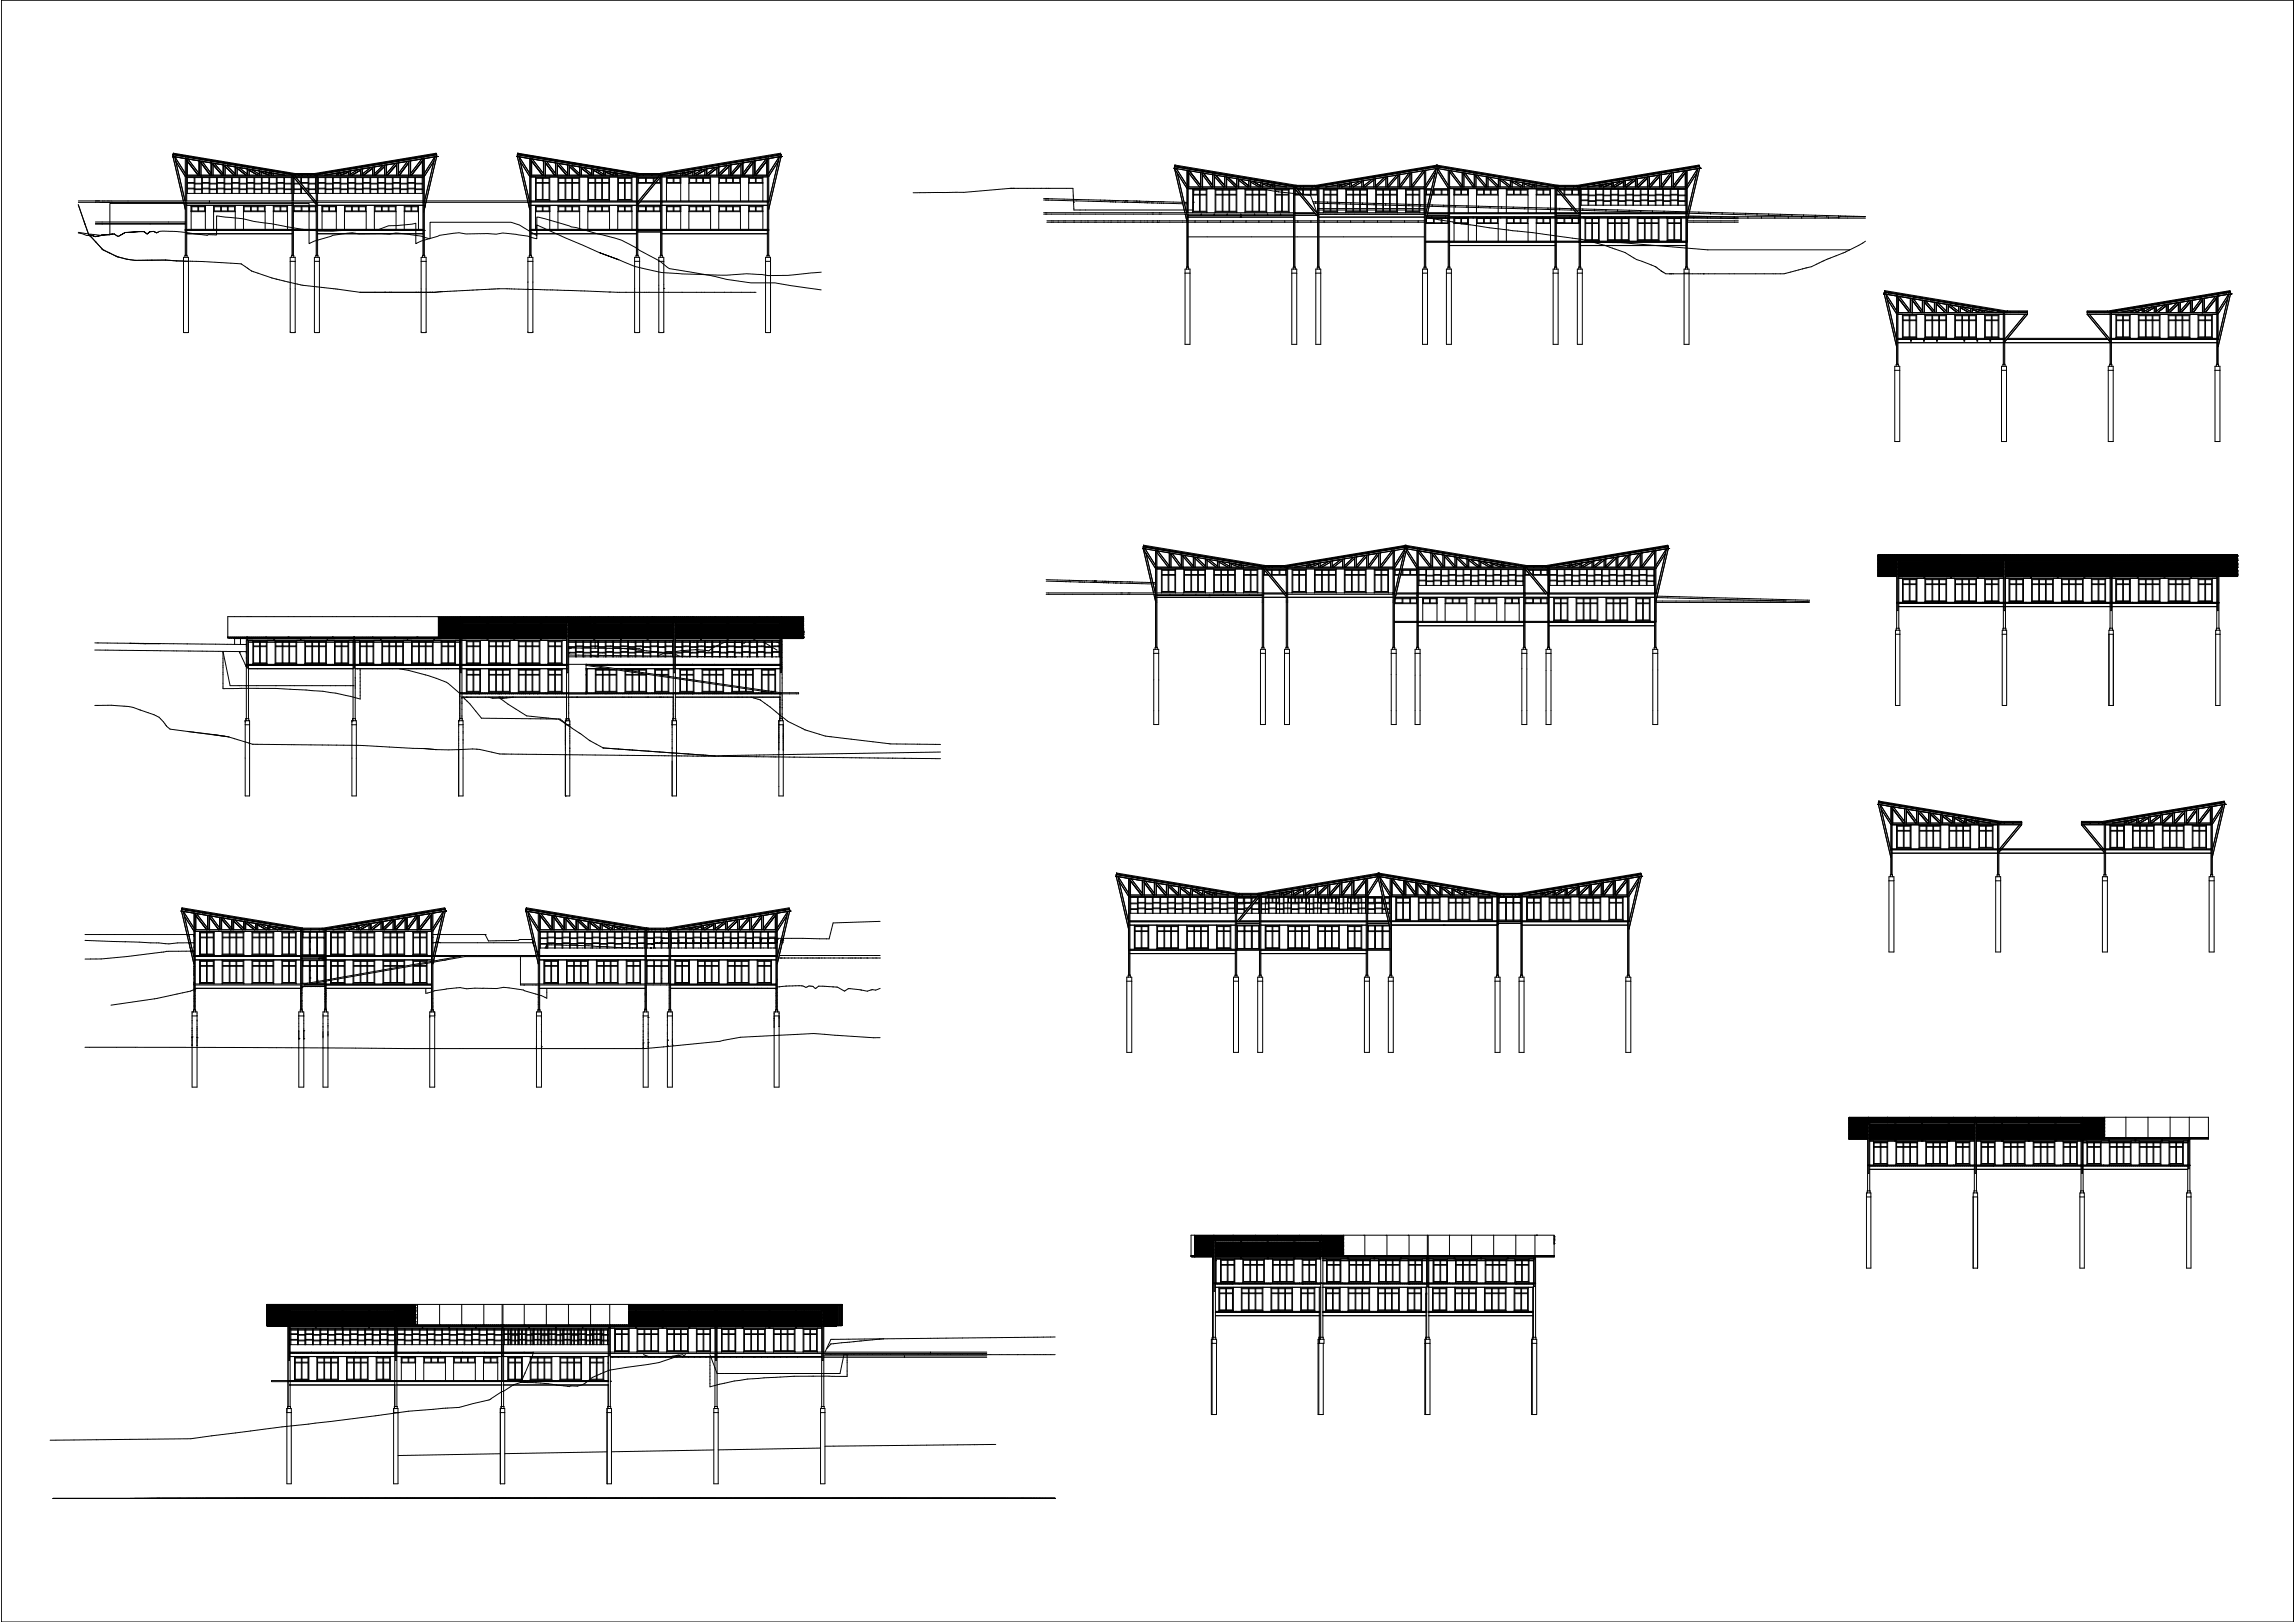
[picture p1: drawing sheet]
<svg xmlns="http://www.w3.org/2000/svg" width="841mm" height="594mm" viewBox="0 0 841 594" stroke-linecap="round" stroke-linejoin="round" font-family="sans-serif">
<!-- layer: 0 -->
<g fill="none" stroke="#000" stroke-width=".37">
<path d="M63.3 57.3h.1M63.3 57.3l.1 .3M63.4 56.7h.2M63.4 56.7h.1M63.4 56.7l-.1 .6M63.4 57.3h.1M63.4 57.3l41.2 6.9M63.4 57.3v.2M63.4 57.3l3.8 16.3M63.4 57.3l.6 .1M63.4 57.5v.1M63.5 56.7l-.1 .6"/>
<path d="M63.5 56.7h.1M63.5 56.7l44.6 7.5M63.5 56.6v.1M63.5 56.6h.1M63.5 56.5l.1-.4 44.6 7.5M63.5 56.5h.1M63.5 56.4l1.6 .3M63.5 56.4l44 7.3M63.5 56.5l.1 .2M63.5 56.4h.1M63.6 56.7l1.3 .2M64 57.4l3.8 16.2"/>
<path d="M64 57.4h.1M64 57.4l3.9 .7M64.1 57.4l3.8 6.1zM64.4 59.1l3.5 5.5zM64.9 56.9h.1M64.9 56.7h.1M65.1 56.7l-.2 .2M65.1 56.7l2.9 .5M67.9 58.1h.1M67.9 58.1v15.5M67.9 58.1l.5 .1M68 57.4l.1 .1"/>
<path d="M68 57.4h.1M68 58.1h.1M68 58.1l.2 15.5M68 57.3h.1M68 57.2h.1M68 57.2v.1M68.1 57.5l3 .5M68.1 57.2l-.1 .1M68.1 57.2v.3M68.1 57.2l3 .5M68.4 58.2v15.4M68.4 58.6l4.3 5.6z"/>
<path d="M68.4 58.2h.4M68.6 58.9v5.3M68.6 58.9h.1M68.6 59.1l3.9 5.1M68.8 58.2h.1M68.8 58.2l4.2 5.3M68.9 58.2l4.1 .7M68.9 58.2v.1M68.9 58.3l4 .6M71.1 57.9v.1M71.1 57.9h.1M71.1 58h.1"/>
<path d="M71.1 57.8h.1M71.1 57.7h.1M71.1 57.7v.1M71.1 57.7l.1 .3M71.2 58l2.9 .5M71.2 57.7l3.1 .5M71.2 57.7v.3M72.9 58.9l.2 5.3M72.9 58.9l.1 4.6M73 58.9v.1M73 58.9v5.3M73.6 59v5.2"/>
<path d="M73.6 59h.1M73.7 59.5l3.4 4.7M73.7 59l.4 .1M73.7 59.7l3.3 4.5M74.1 59.1l3.3 4.6v-.2M74.1 59.1h.1M74.1 59.1l3.3 .6M74.1 59.1l3.3 4.4M74.2 58.4h.1M74.2 58.4l-.1 .1M74.2 58.2v.1M74.2 58.2l.1 .1"/>
<path d="M74.3 58.3l-.1 .2M74.3 58.2l3 .5M74.3 58.2v.3M77.2 58.9l.2 .1M77.2 58.9h.1M77.3 58.7l3.2 .6M77.3 58.7h.1M77.3 58.8l.1 .2M77.4 59.7h.1M77.4 59.7v3.8M77.4 59l2.9 .5M77.4 58.8v.2"/>
<path d="M77.4 59.7v4.5M77.5 59.7l.6 .1M77.5 59.7v4.5M78.1 59.8h.1M78.1 59.8v4.4M78.6 59.9l4.4 .7M78.6 59.9l3.3 3.8M78.6 59.9l3.2 3.7M80.3 59.5h.1M80.4 59.2l-.1 .1M80.4 59.3h.1M80.4 59.3v.2"/>
<path d="M80.5 59.3l2.9 .5M80.5 59.3l-.1 .2M83.4 60h.1M83.4 59.8h.1M83.4 59.8h.2M83.6 59.8l-.1 .2M83.6 59.8l2.9 .5M140 59.8h.1M140 59.8v.2M140 60h.1M142.9 59.3l.1 .2-3 .5M142.9 59.3l.2 .2"/>
<path d="M143 59.3h.1M143 59.3h-.1M143 59.2l.1 .1M143.1 59.5h.1M144.8 59.9h.1M144.9 59.8l-3.4 3.9M144.9 59.8l-.1 .1M146 59v-.2l-3 .4M146.1 58.8h.1M146.1 58.8l-.1 .2M146.1 58.9h.1M146.2 58.9v.1"/>
<path d="M146.2 59h-.2M149.1 58.2v.3l-2.9 .5M149.1 58.3l.1 .2M149.2 58.2l-.1 .1M149.2 58.2v.1M149.2 58.4l.1 .1M149.3 59.1l-3.2 4.4M149.3 59.1l-3.3 4.4M149.3 59.1h.1M149.7 59.6l-3.4 4.6M149.7 59v5.2M149.7 59l.1 5.2"/>
<path d="M149.7 59l-.4 .1M152.2 57.7l.1 .2M152.2 57.7l-3 .5M152.3 57.7h-.1M152.3 57.7h.1M152.3 57.9h.1M154.5 58.2h.1M154.6 58.2l-4.2 5.3M154.8 59.1l-3.9 5.1M154.8 58.9l-4 5.3M154.8 58.9v5.3M154.8 58.9l.2-.3-4.3 5.6"/>
<path d="M154.8 58.9h.1M155 58.2v35.3M155 58.2l.2-.1v35.4M155 58.2h-.4M155.4 57.3h.1M155.4 57.3v.1M155.4 58.1h.1M155.4 57.4h.1M155.5 58.1l-.5 .1M155.5 58.1h.1M155.5 58.1v35.4M155.5 58.1h-.1"/>
<path d="M158.3 56.7l.1 .3M158.4 57l-3 .4M158.5 56.7l-.1 .2M158.5 56.7h.1M158.5 56.9h.1M158.5 56.9h-.1M159 59.1l-3.5 14.8M159 59.1l-3.5 5.5M159.3 57.5l-3.8 6M159.4 57.4l-.1 .1M159.4 57.4h.1M159.4 57.4l-.4 1.7"/>
<path d="M159.4 57.4l-3.9 16.6M159.8 56.5v.2M159.8 56.5l-1.3 .2M159.8 56.7l-1.3 .2M159.9 56.5h.1M159.9 56.5h-.1M159.9 56.4l-44.9 7.5M159.9 56.4h.1M159.9 56.5l-.1-.4-44.6 7.5M159.9 56.6h.1M159.9 56.6v.1M159.9 56.7h-.1"/>
<path d="M159.9 56.7h.1M159.9 56.7l-44.7 7.5M159.9 56.7l.1 .6M160 57.5v.1M160 57.3h.1M160 57.3l-4.8 20.5M160 57.3l-.6 .1M160 57.3l-41.2 6.9M160 57.3v.2M160 56.7h.1M160 56.7h-.1M160 56.7l.1 .6"/>
<path d="M160.1 57.3l-.1 .2M160.1 57.3h.1M160.1 57.3h-.1M189.5 57.3h.1M189.5 57.3l.1 .3M189.6 56.7h.2M189.6 56.7h.1M189.6 57.3h.1M189.6 56.7l-.1 .6M189.6 57.3l41.2 6.9M189.6 57.3v.2M189.6 57.3l4.5 19.4"/>
<path d="M189.6 57.3l.6 .1M189.6 57.5v.1M189.7 56.7l44.7 7.5M189.7 56.7l-.1 .6M189.7 56.7h.1M189.7 56.5h.1M189.7 56.4l1.6 .3M189.7 56.5l.1 .2M189.8 56.1l-.1 .4M189.8 56.7l1.3 .2M190.2 57.4h.1M190.2 57.4l3.9 16.6"/>
<path d="M190.2 57.4l3.9 .7M190.2 57.4l.4 1.7M190.3 57.4l3.8 6.1M190.6 59.1l3.5 5.5M190.6 59.1v.1M191.1 56.9h.1M191.1 56.7v.1M191.1 56.7h.2M191.3 56.7l-.2 .2M191.3 56.7l2.9 .5M194.1 58.1h.1M194.1 58.1v35.4"/>
<path d="M194.1 58.1l.5 .1M194.2 57.4h.1M194.2 58.1h.1M194.2 57.4l.1 .1M194.2 57.3h.1M194.2 58.1h.2M194.2 57.2h.1M194.2 57.2v.1M194.3 57.5l3 .5M194.3 57.2v.3M194.4 57.2l2.9 .5M194.4 58.1l.2 .1"/>
<path d="M194.4 58.1v35.4M194.6 58.2v35.3M194.6 58.2h.1M194.6 58.2h.4M194.8 58.9v5.3M194.8 58.9l-.2-.3 4.3 5.6M194.8 59l4 5.2M195 58.2h.1M195 58.2l4.2 5.3M195.1 58.2l4.1 .7M195.1 58.3l4 .6M197.3 57.9h.1"/>
<path d="M197.3 57.9v.1M197.3 57.8h.1M197.3 57.7l3.2 .5M197.3 57.7v.1M197.3 57.7h.1M197.4 57.7l-.1 .3M197.4 57.7v.3l3 .5M199.1 58.9h.2M199.1 58.9l.1 4.6M199.2 58.9l.1 5.3M199.3 58.9l.5 .1M199.8 59v5.2"/>
<path d="M199.8 59h.1M199.9 59v5.2M199.9 59.7l3.3 4.5M199.9 59.5l3.4 4.7M199.9 59l.4 .1M200.3 59.1l3.3 4.4M200.3 59.1h.1M200.3 59.1l3.4 .6M200.4 58.4h.1M200.4 58.3h.1M200.4 58.2l.1 .1M200.5 58.3l-.1 .2"/>
<path d="M200.5 58.2l3 .5M200.5 58.2v.3M203.4 58.9h.1M203.5 58.9l.1 .1M203.5 58.8h.1M203.5 58.7l3.2 .6M203.5 58.8l.1 .2M203.6 59l2.9 .5M203.6 58.8v.2M203.7 59.7v4.5M203.7 59.7l-.1 3.8M203.7 59.7l5.5 .9"/>
<path d="M204.3 59.8h.1M204.3 59.8v4.4M204.7 59.8l3.4 3.9M204.7 59.8l.1 .1M204.8 59.9l3.2 3.7M206.5 59.5h.1M206.6 59.2v.1M206.6 59.3h.1M206.7 59.3l-.2 .2M206.7 59.3l3 .5M209.6 60h.1M209.6 59.8h.1"/>
<path d="M209.7 59.8h.1M209.7 59.8h-.1M209.8 59.8h-.1M209.8 59.8l-.1 .2M209.8 59.8l2.9 .5M266.2 59.8h.1M266.2 59.8v.2M266.2 60h.1M269.2 59.5l-3 .5M269.2 59.3v.2M269.2 59.3h.1M269.3 59.2v.1"/>
<path d="M269.3 59.5h.1M269.3 59.5h-.1M271 59.9l-3.2 3.7M271.1 59.8l-3.4 3.9M271.1 59.8l-.1 .1M271.5 59.8h.1M271.5 59.8l.1 4.4M271.5 59.8h-.4M272.2 59.7v4.5M272.2 59v-.2l-2.9 .4M272.3 59.7l-.2 4.5M272.3 59.7l-.1 3.8"/>
<path d="M272.3 58.8h.1M272.3 58.7v.1M272.3 58.8v.2M272.4 58.9h.1M272.4 59h-.1M272.4 58.9v.1M275.3 58.2v.3l-2.9 .5M275.3 58.3l.2 .2M275.4 58.2l-.1 .1M275.4 58.3h.1M275.5 58.4h-.1M275.5 59.1l-3.2 4.4"/>
<path d="M275.5 59.1h.1M275.5 59.1l-3.3 4.4M275.9 59.6l-3.4 4.6M275.9 59.7l-3.3 4.5M275.9 59l-.4 .1M276 59v5.2M276 59h-.1M278.4 57.7l.1 .1M278.4 57.7l.1 .2M278.4 57.7l-3 .5M278.5 57.8h.1M278.5 57.9h.1"/>
<path d="M280.7 58.3l-4.1 5.2M280.7 58.2h.1M280.7 58.2v.1M280.8 58.2l-4.2 5.3M281 59l-4 5.2M281 58.9l.2-.3-4.3 5.6M281 58.9v5.3M281 58.9h.1M281.2 58.2v35.3M281.2 58.2l.3-.1v35.4M281.2 58.2h-.4M281.6 57.3h.1"/>
<path d="M281.6 57.3v.1M281.6 58.1h.1M281.6 57.4h.1M281.7 58.1l-.5 .1M281.7 58.1h.1M281.7 58.1v35.4M281.7 58.1h-.1M284.6 56.7v.3l-3 .4M284.6 56.7l.1 .2M284.7 56.7h-.1M284.7 56.7h.1M284.7 56.7l1.3-.2v.2"/>
<path d="M284.7 56.9h.1M285.2 59.1l-3.5 5.5zM285.5 57.4l-3.8 6.1M285.6 57.4h.1M285.6 57.4l-.4 1.7M285.6 57.4l-3.9 16.6M286 56.7l-1.3 .2M286.1 56.5l-.1 .2M286.1 56.5h.1M286.1 56.4l-44 7.4v29.7M286.1 56.4h.1M286.1 56.5l-.1-.4-43.9 7.5"/>
<path d="M286.1 56.6h.1M286.1 56.6v.1M286.1 56.7h.1M286.1 56.7l-44.7 7.5M286.2 56.7v.6M286.2 57.5v.1M286.2 57.3h.2M286.2 57.3l-4.5 19.4M286.2 57.3l-.6 .1M286.2 57.3h.1M286.2 57.3l-41.2 6.9M286.2 57.3v.2"/>
<path d="M286.2 56.7h-.2M286.2 56.7h.1M286.2 56.7l.1 .6M286.3 57.3h.1M286.3 57.3h-.1M286.4 57.3h.1M286.4 57.3l-.2 .3M67.8 73.6h.1M67.9 76.5l-.6-2.4 .6 2.6M67.9 74.1v19.4M68.2 74.1v19.4M68.4 64.2h86.6"/>
<path d="M68.4 74.1v19.4M68.4 64.8h38.6M68.4 64.2h38.6M68.4 65h38.6M68.4 70.8h38.6M68.7 67.1h2.5M68.7 69.2h2.5M68.7 68.9h2.5M68.7 66.9h2.5M68.7 65v5.8M70.1 77.3h5.2M70.1 77.5h5.2"/>
<path d="M70.1 75.5h5.2M70.1 75.2v8.8M70.3 77.3v-1.6h4.7v1.6M71.2 65v5.8M71.4 67.1h2.5M71.4 67.4h2.5M71.4 69.2h2.5M71.4 69.5h2.5M71.4 65v5.8M72.5 75.7v1.6M72.8 75.7v1.6M72.9 63.5h.1"/>
<path d="M73.8 64.6l-.3 .2M73.9 65v5.8M74.2 67.1h2.4M74.2 69.2h2.4M74.2 68.9h2.4M74.2 66.9h2.4M74.2 65v5.8M75.3 75.2v8.8M76.6 65v5.8M76.9 67.1h2.5M76.9 67.4h2.5M76.9 69.2h2.5"/>
<path d="M76.9 69.5h2.5M76.9 65v5.8M78.1 60.3l3.3 3.9M78.1 60.2l3.4 4M78.1 60.4l3.2 3.8M78.3 77.5h7.9M78.3 75.5h7.9M78.3 75.2v8.8M78.5 75.7h7.5v1.6h-7.5zM79.4 65v5.8M79.6 67.1h2.5M79.6 69.2h2.5"/>
<path d="M79.6 68.9h2.5M79.6 66.9h2.5M79.6 65v5.8M80.9 75.7v1.6M81.1 75.7v1.6M81.8 60.4l.1 3.8M81.8 60.4v3.2M81.8 63.6h.1M81.8 60.4h.1M81.8 63.6l.1 .1M82.1 65v5.8M82.4 67.1h2.4"/>
<path d="M82.4 67.4h2.4M82.4 69.2h2.4M82.4 69.5h2.4M82.4 65v5.8M82.5 60.5v3.7M82.5 60.5h.1M82.5 60.9l3.4 3.3M82.5 61l3.2 3.2M83 60.6l3.3 3.2-.1-2.7M83 60.6h.1M83 60.6l3.3 .5M83.3 75.7v1.6"/>
<path d="M83.5 60l3 .5M83.6 75.7v1.6M84.8 65v5.8M85.1 67.1h2.5M85.1 69.2h2.5M85.1 68.9h2.5M85.1 66.9h2.5M85.1 65v5.8M86.2 61.1h.1M86.2 61.1l.1 .1M86.2 75.2v8.8M86.3 61.1v3.1"/>
<path d="M86.3 61.1l.6 .1M86.5 60.5l.1 .1M86.5 60.5h.1M86.5 60.3l3.2 .5M86.5 60.3h.1M86.6 60.3h.1M86.6 60.6l3 .5M86.6 60.3l-.1 .2M86.7 60.3l-.1 .3M86.9 61.2v3M86.9 61.2h.1M86.9 61.6l3.3 2.6"/>
<path d="M86.9 61.2l.6 .1M87.5 61.3l3.1 2.4M87.5 61.3l.1 .1M87.6 61.4l3.7 .6M87.6 61.4h.1M87.6 65v5.8M87.8 67.1h2.5M87.8 67.4h2.5M87.8 69.2h2.5M87.8 69.5h2.5M87.8 65v5.8M89.2 75.2v8.8"/>
<path d="M89.2 77.5h8M89.2 75.5h8M89.5 75.7h7.4v1.6h-7.4zM89.6 61h.1M89.6 60.8v.1M89.6 60.8v.2M89.7 60.8v.3M89.7 60.8l3 .5M90.3 65v5.8M90.6 65v5.8M90.6 67.1h2.5M90.6 69.2h2.5"/>
<path d="M90.6 68.9h2.5M90.6 66.9h2.5M90.6 61.9l.1 2.3M90.6 61.9v1.8M90.6 63.7h.1M90.6 61.9h.1M91.3 62v2.2M91.3 62h.1M91.3 62l3.8 .6M91.3 62.3l3.2 1.9M91.3 62.4l3.1 1.8M91.8 75.7v1.6"/>
<path d="M92.1 75.7v1.6M92.1 62.1l3 1.7M92.1 62.1h.1M92.2 62.1l2.8 1.6M92.7 61.5v.1M92.7 61.5h.1M92.7 61.5l.1 .1M92.7 61.4h.1M92.7 61.3l3.1 .5M92.7 61.3v.1M92.7 61.3l.1 .3M92.8 61.6l2.9 .5"/>
<path d="M92.8 61.3v.3M93.1 65v5.8M93.3 67.1h2.5M93.3 67.4h2.5M93.3 69.2h2.5M93.3 69.5h2.5M93.3 65v5.8M94.3 75.7v1.6M94.6 75.7v1.6M95 62.6h.1M95 62.6v1.2M95 63.7v.1"/>
<path d="M95 63.8h.1M95.1 62.6v1.6M95.1 62.6l.6 .1M95.7 62.7h.1M95.7 62.7v1.5M95.7 62.7l1.5 .3M95.7 63l3 1.2M95.7 63.1l2.8 1.1M95.8 62h.1M95.8 62v.1M95.8 61.8h.1M95.8 65v5.8"/>
<path d="M95.9 61.9l-.1 .2M95.9 61.8l-.2 .3M95.9 61.8l3 .5M96.1 67.1h2.4M96.1 69.2h2.4M96.1 68.9h2.4M96.1 66.9h2.4M96.1 65v5.8M97.2 63l7.2 1.2M97.2 63l2.2 .8M97.2 75.2v8.8M97.3 63l2.1 .8"/>
<path d="M98.5 65v5.8M98.8 67.1h2.5M98.8 67.4h2.5M98.8 69.2h2.5M98.8 69.5h2.5M98.8 65v5.8M98.8 62.5v.1M98.8 62.6h.2M98.9 62.3l.1 .1M98.9 62.3v.1M99 62.6l2.9 .5M99 62.4v.2"/>
<path d="M99 62.4l3 .5M99.4 63.3l.1 .9M99.4 63.3v.5M99.4 63.8h.1M99.4 63.3l.1 .1M99.5 63.3v.9M100.1 63.5v.7M100.2 75.2v8.8M100.2 77.3h5.2M100.2 77.5h5.2M100.2 75.5h5.2M100.4 77.3v-1.6h4.7v1.6"/>
<path d="M101.3 65v5.8M101.5 67.1h2.5M101.5 69.2h2.5M101.5 68.9h2.5M101.5 66.9h2.5M101.5 65v5.8M101.9 63v.1M101.9 63h.1M101.9 63.1h.1M102 62.9h.1M102 62.9l3.1 .5M102 62.9l.1 .2"/>
<path d="M102.1 63.1l2.9 .5M102.6 75.7v1.6M102.9 75.7v1.6M104 65v5.8M104.3 67.1h2.4M104.3 67.4h2.4M104.3 69.2h2.4M104.3 69.5h2.4M104.3 65v5.8M105 63.6h.1M105.1 63.4h.1M105.1 63.4h-.1"/>
<path d="M105.2 63.4l-.2 .2M105.2 63.4l2.3 .4M105.2 63.4l-.1 .3M105.4 75.2v8.8M106.7 65v5.8M107 64.1v9.5M107 74.1v19.4M107 75.2h-38.6M107.3 64.2v9.4M107.3 74.1v19.4M107.5 64.8h.1M107.5 74.1v19.4"/>
<path d="M107.5 63.9h.2M107.5 75.2h8.4M107.5 64.2h8.4M107.5 63.8h7.5M107.5 77.3h8.4M107.5 77.5h8.4M107.5 75.5h8.4M107.5 65l.3 .1M107.5 70.8h5l3.4 4.1M107.5 64.8l1.9 2.3M107.6 64.8l8.3 10.1M107.6 64.1l.1 .1"/>
<path d="M107.7 63.9v.1M107.8 65.1h.1M107.8 67.1h1.6M107.8 69.2h2.4M107.8 69.5h2.4M107.8 65.1v5.7M108.1 64.1h.1M108.1 63.9h.1M108.3 63.9h-.2M108.3 63.9l-.2 .2M108.4 63.9h.1M108.4 63.9h-.1"/>
<path d="M108.6 65.1l-.3-.3 7.6 9.2M108.6 65.1h7.3M108.6 65.1l1.6 2M109.4 67.1l.3 .3h-1.9M109.5 64l.1 .2M109.5 63.9v.1M109.5 64.1v.1M110.2 65.1v2M110.2 67.1l.3 .3M110.4 75.7v1.6M110.5 67.1h2.4M110.5 68.9h.4"/>
<path d="M110.5 66.9h2.4M110.5 65.1v2.3M110.5 68.4v2.4M110.5 68.4l-.3-.3v2.7M110.5 68.4l.4 .5M110.5 67.4l1.2 1.5M110.6 75.7v1.6M110.8 64.1v.1M110.8 63.9l-.1 .3M110.8 63.9v.1M110.9 68.9l.2 .3h-.6M111.7 68.9h1.2"/>
<path d="M111.7 68.9l.3 .3M112 69.2h.9M112 69.2l.9 1.1M112.6 64l.1 .2M112.6 63.9v.1M112.6 64.1v.1M112.9 65.1v5.2M112.9 70.3l.3 .4M113.2 65.1v5.6M113.2 67.1h2.4M113.2 67.4h2.4M113.2 69.2h2.4"/>
<path d="M113.2 69.5h2.4M113.2 70.7l.1 .1M113.2 75.7v1.6M113.3 70.8h2.6M113.3 70.8l2.6 3.1M113.5 75.7v1.6M113.9 64.1v.1M113.9 63.9l-.1 .3M113.9 63.9v.1M114.9 63.6v.3M115 63.8l.1 .1M115 63.9h.1"/>
<path d="M115 63.8l-7.5 .1M115.1 63.9l.1 .3M115.2 63.6h-7.7v10M115.2 63.6l-.2 .2M115.3 63.9h-.2M115.3 63.9l.6-.1v.2M115.3 63.9h.1M115.3 63.9h.6M115.3 64.1h.1M115.3 64.1h-.1M115.6 75.7v1.6M115.6 65.1v5.7"/>
<path d="M115.7 63.9v.1M115.8 63.9v.1M115.9 64l-.6 .1M115.9 64h.1M115.9 74.1h.1M115.9 64.1v9.5M115.9 74.1v19.4M115.9 64.8h-8.4M115.9 63.9l-.2 .1M115.9 75.7h-8.1v1.6M116.1 64.2v9.4M116.1 74.1v19.4"/>
<path d="M116.4 64.1v9.5M116.4 74.1v19.4M116.4 64.8h38.6M116.4 64.2h38.6M116.4 65h38.6M116.4 70.8h38.6M116.7 67.1h2.4M116.7 69.2h2.4M116.7 68.9h2.4M116.7 65v5.8M116.7 66.9h2.4M118 77.3h5.2"/>
<path d="M118 77.5h5.2M118 75.5h5.2M118 75.2v8.8M118.2 63.4l.1 .3M118.3 63.7l-2.4 .3M118.3 77.3v-1.6h4.7v1.6M118.3 63.4v.2M118.4 63.4h.1M118.4 63.6h-.1M118.4 63.6h.1M119.1 65v5.8M119.4 67.1h2.5"/>
<path d="M119.4 67.4h2.5M119.4 65v5.8M119.4 69.2h2.5M119.4 69.5h2.5M120.5 75.7v1.6M120.8 75.7v1.6M121.3 62.9l.2 .1M121.3 62.9l-2.9 .5M121.4 62.9h-.1M121.4 62.9h.1M121.5 63h.1M121.9 65v5.8"/>
<path d="M122.1 67.1h2.5M122.1 69.2h2.5M122.1 65v5.8M122.1 68.9h2.5M122.1 66.9h2.5M123.2 75.2v8.8M123.3 63.5v.7M123.3 63.5l-4.2 .7M124 63.3l-.1 .1M124 63.3v.5M124 63.3l-.1 .9M124 63.8h.1"/>
<path d="M124.5 62.3l.1 .3M124.5 62.3v.1M124.5 62.4h.1M124.5 62.5h.1M124.6 62.5v.1M124.6 65v5.8M124.9 67.1h2.4M124.9 67.4h2.4M124.9 69.2h2.4M124.9 69.5h2.4M124.9 65v5.8M126.1 63h-.1"/>
<path d="M126.2 77.5h8M126.2 75.5h8M126.2 75.2v8.8M126.5 75.7h7.4v1.6h-7.4zM127.3 65v5.8M127.5 62.1l-2.9 .5M127.6 61.9h.1M127.6 65v5.8M127.6 61.8l-.1 .3M127.6 67.1h2.5M127.6 69.2h2.5M127.6 68.9h2.5"/>
<path d="M127.6 66.9h2.5M127.6 61.8v.1M127.6 62h.1M127.6 62l-.1 .1M127.7 62.7l-3.7 1.1M127.7 62.7h.1M127.7 62.7v1.5M127.7 63l-3 1.2M127.7 63.1l-2.8 1.1M128.3 62.6l.1 1.2M128.4 63.8h-.1M128.4 62.6v1.2"/>
<path d="M128.4 62.6l-.1 1.6M128.9 75.7v1.6M129.1 75.7v1.6M130.1 65v5.8M130.3 67.1h2.5M130.3 67.4h2.5M130.3 69.2h2.5M130.3 69.5h2.5M130.3 65v5.8M130.6 61.6v-.3l-3 .5M130.7 61.3v.1M130.7 61.4h.1"/>
<path d="M130.7 61.4l-.1 .2M130.7 61.5h.1M130.7 61.5v.1M130.7 61.6h-.1M131.2 62.1l-2.8 .5M131.2 62.1l-2.9 1.7M131.2 62.1h.1M131.3 75.7v1.6M131.6 75.7v1.6M132.1 62.3l-3.2 1.9M132.1 62v2.2M132.1 62.4l-3.1 1.8"/>
<path d="M132.7 61.9v2.3M132.8 63.7l-.1-1.8v2.3M132.8 65v5.8M133.1 67.1h2.5M133.1 69.2h2.5M133.1 68.9h2.5M133.1 65v5.8M133.1 66.9h2.5M133.7 60.8v.3l-3 .5M133.7 60.8l.1 .2M133.8 60.8h-.1M133.8 60.8v.1"/>
<path d="M133.8 61v.1M134.2 75.2v8.8M135.6 65v5.8M135.8 67.1h2.5M135.8 67.4h2.5M135.8 69.2h2.5M135.8 69.5h2.5M135.8 65v5.8M135.8 61.4l-3 2.3M135.9 61.3l-.1 .1M135.9 61.3l-3.1 2.4M136.5 61.2h.1"/>
<path d="M136.5 61.6l-3.3 2.6M136.5 61.2v3M136.5 61.7l-3.2 2.5M136.5 61.2l-.6 .1M136.7 60.3l.2 .2M136.7 60.3h.2M136.7 60.3l-2.9 .5M136.9 60.3h.1M136.9 60.5h.1M137.2 75.2v8.8M137.2 77.5h7.9M137.2 75.5h7.9"/>
<path d="M137.2 61.1l-.1 .1M137.2 61.1v2.6M137.2 61.1l-.1 3.1M137.2 63.6v.1M137.5 75.7h7.4v1.6h-7.4zM138.3 65v5.8M138.6 67.1h2.4M138.6 69.2h2.4M138.6 68.9h2.4M138.6 66.9h2.4M138.6 65v5.8M139.8 75.7v1.6"/>
<path d="M140.1 75.7v1.6M140.3 60.6l-3.1 3M140.3 60.6l-3.1 .5M140.4 60.6l-3.2 3.1M140.4 60.6l-3.3 .5v3.1M140.4 60.6h-.1M140.9 60.9l-3.4 3.3M140.9 61l-3.3 3.2M140.9 60.5v3.7M140.9 60.5h.1M141 65v5.8M141.3 67.1h2.5"/>
<path d="M141.3 67.4h2.5M141.3 69.2h2.5M141.3 69.5h2.5M141.3 65v5.8M141.6 60.4h-.1M141.6 63.6l-.1 .1M141.6 60.4v3.2M141.6 60.4l-.1 3.8M141.6 63.6h.1M142.3 75.7v1.6M142.5 75.7v1.6M143.8 65v5.8"/>
<path d="M144 67.1h2.5M144 69.2h2.5M144 68.9h2.5M144 66.9h2.5M144 65v5.8M145.1 75.2v8.8M145.3 64.2v-4.4l.1 4.4M145.3 60.2l-3.4 4M145.3 60.3l-3.3 3.9M146 63.5l-.1-3.8v4.5M146.1 63.5h-.1M146.5 65v5.8"/>
<path d="M146.8 67.1h2.4M146.8 67.4h2.4M146.8 69.2h2.4M146.8 69.5h2.4M146.8 65v5.8M148.1 77.3h5.3M148.1 77.5h5.3M148.1 75.5h5.3M148.1 75.2v8.8M148.4 77.3v-1.6h4.7v1.6M149.2 65v5.8M149.5 67.1h2.5"/>
<path d="M149.5 69.2h2.5M149.5 68.9h2.5M149.5 66.9h2.5M149.5 65v5.8M149.6 64.6l.3 .2M150.4 63.5l-.1-4.6v5.3M150.5 63.5h-.1M150.6 75.7v1.6M150.9 75.7v1.6M152 65v5.8M152.3 67.1h2.4M152.3 67.4h2.4"/>
<path d="M152.3 69.2h2.4M152.3 69.5h2.4M152.3 65v5.8M153.4 75.2v8.8M154.7 65v5.8M155 75.2h-38.6M193.5 74.1l.2 1.1M193.7 75.2h.1M193.8 75.2l.2 .8M194.1 73.6h39.1M194.6 64.2h86.6M194.6 64.2h38.6"/>
<path d="M194.6 73.9h38.6M196.2 77.3h5.3M196.2 77.5h5.3M196.2 75.5h5.3M196.2 64.8v8.8M196.2 75.2v8.8M196.2 65h5.3M196.2 73.3h5.3M196.5 77.3v-1.6h4.7v1.6M196.5 65.3h4.7v7.8h-4.7zM196.5 67.1h2.2M196.5 66.9h2.2"/>
<path d="M198.7 65.3v7.8M198.7 75.7v1.6M199 65.3v7.8M199 75.7v1.6M199 67.1h2.2M199 66.9h2.2M199.1 63.5h.1M200 64.6l-.3 .2M201.5 64.8v8.8M201.5 75.2v8.8M203.5 63.5h.1M204.3 60.2l3.4 4-3.4-3.9"/>
<path d="M204.5 77.5h7.9M204.5 75.5h7.9M204.5 64.8v8.8M204.5 75.2v8.8M204.5 65h7.9M204.5 73.3h7.9M204.7 75.7h7.5v1.6h-7.5zM204.7 65.3h7.5v7.8h-7.5zM204.7 67.1h2.4M204.7 66.9h2.4M207.1 65.3v7.8M207.1 75.7v1.6"/>
<path d="M207.3 65.3v7.8M207.3 75.7v1.6M207.3 67.1h2.2M207.3 66.9h2.2M207.5 64.2l-3.2-3.8 3.3 3.8M208 60.4l.1 3.8M208 60.4v3.2M208 63.6h.1M208 60.4h.1M208 63.6l.1 .1M208.7 60.5v3.7M208.7 60.5h.1"/>
<path d="M208.7 61l3.2 3.2M208.7 60.9l3.4 3.3M209.2 60.6h.1M209.2 60.6l3.2 3.1M209.2 60.6l3.3 .5v3.1M209.5 65.3v7.8M209.5 75.7v1.6M209.7 60l3 .5M209.8 65.3v7.8M209.8 75.7v1.6M209.8 67.1h2.4M209.8 66.9h2.4"/>
<path d="M212.4 61.1h.1M212.4 61.1v2.6M212.4 63.6v.1M212.4 61.1l.1 .1M212.4 64.8v8.8M212.4 75.2v8.8M212.5 61.1l.6 .1M212.5 61.1v3.1M212.7 60.5h.1M212.7 60.5l.1 .1M212.7 60.3h.1M212.7 60.3h.2"/>
<path d="M212.7 60.3l.1 .3M212.8 60.6l3 .5M212.9 60.3l3.1 .5M212.9 60.3l-.1 .3M213.1 61.2h.1M213.1 61.2v3M213.1 61.7l3.2 2.5M213.1 61.6l3.3 2.6M213.1 61.2l.6 .1M213.7 61.3l.1 .1M213.7 61.3l3.1 2.4M213.8 61.4l3.7 .6"/>
<path d="M213.8 61.4l3 2.3M215.4 77.5h8M215.4 75.5h8M215.4 64.8v8.8M215.4 75.2v8.8M215.4 65h8M215.4 73.3h8M215.7 75.7h7.4v1.6h-7.4zM215.7 65.3h7.4v7.8h-7.4zM215.7 67.1h2.3M215.7 66.9h2.3M215.8 61h.1"/>
<path d="M215.8 61v.1M215.8 60.8v.1M215.8 60.8h.1M215.9 60.8l-.1 .2M216 60.8l2.9 .5M216 60.8l-.1 .3M216.8 63.7l.1-1.8v2.3M216.9 61.9v2.3M217.5 62l3.8 .6M217.5 62v2.2M217.5 62.4l3.1 1.8M217.5 62.3l3.2 1.9"/>
<path d="M218 65.3v7.8M218 75.7v1.6M218.3 65.3v7.8M218.3 75.7v1.6M218.3 67.1h2.2M218.3 66.9h2.2M218.4 62.1l2.9 1.7M218.4 62.1h.1M218.5 62.1l2.7 1.6M218.9 61.5h.1M218.9 61.5l.1 .1M218.9 61.3h.1"/>
<path d="M218.9 61.3l3.2 .5M218.9 61.3l.1 .3M219 61.6l3 .5M219 61.3v.3M220.5 65.3v7.8M220.5 75.7v1.6M220.8 65.3v7.8M220.8 75.7v1.6M220.8 67.1h2.3M220.8 66.9h2.3M221.2 63.7v.1M221.2 63.8h.1"/>
<path d="M221.3 62.6v1.6M221.3 62.6l-.1 1.2M221.3 62.6l-.1 1.1M221.3 62.6l.6 .1M221.9 62.7h.1M221.9 62.7l1.5 .3M221.9 62.7v1.5M222 62h.1M222 62.1h.1M222 61.9h.1M222 62v.1M222 61.9l.1 .2"/>
<path d="M222.1 61.8l3 .5M222.1 61.8v.3M223.4 63l7.2 1.2M223.4 63l2.2 .8M223.4 64.8v8.8M223.4 75.2v8.8M223.5 63l2.1 .8M224.8 64.2l-2.9-1.2 3 1.2M225.1 62.5h.1M225.1 62.6h.1M225.1 62.5l-.1 .1M225.1 62.4h.1"/>
<path d="M225.1 62.3l.1 .1M225.1 62.3v.1M225.2 62.6l2.9 .5M225.2 62.4v.2M225.2 62.4l3 .5M225.6 63.3l.2 .9M225.6 63.3v.5M225.6 63.8h.1M225.6 63.3l.1 .1M226.3 64.2v-.8v.8M226.4 64.8v8.8M226.4 75.2v8.8"/>
<path d="M226.4 77.3h5.2M226.4 77.5h5.2M226.4 75.5h5.2M226.4 65h5.2M226.4 73.3h5.2M226.6 77.3v-1.6h4.7v1.6M226.6 65.3h4.7v7.8h-4.7zM226.6 67.1h2.2M226.6 66.9h2.2M228.1 63h.1M228.2 63l-.1 .1M228.2 62.9h.1"/>
<path d="M228.2 62.9l3.2 .5M228.3 62.9l-.2 .2M228.3 62.9v.2l2.9 .5M228.8 65.3v7.8M228.8 75.7v1.6M229.1 65.3v7.8M229.1 75.7v1.6M229.1 67.1h2.2M229.1 66.9h2.2M231.2 63.6h.1M231.3 63.4h.1M231.4 63.4l-.2 .2"/>
<path d="M231.4 63.4l2.9 .5M231.6 64.8v8.8M231.6 75.2v8.8M233.2 64.8h-38.6M233.2 75.2h-38.6M233.2 64.1v29.4M233.5 64.2v29.3M233.7 75.2h8.4M233.7 64.2h8.4M233.7 73.6h.3M233.7 64.1v29.4M233.7 74.5h.1"/>
<path d="M233.7 77.3h8.4M233.7 77.5h8.4M233.7 75.5h8.4M233.7 67.1h5.7M233.7 65h7.4M233.7 66.9h5.9M233.8 73.9h-.1M233.8 73.9h.1M234.1 74.5h.1M234.3 64.1h.1M234.3 63.9h.1M234.3 63.9h.2"/>
<path d="M234.4 63.9h-.1M234.5 63.9l-.1 .2M234.5 73.9h7.6M234.5 73.9l-.8 1M234.6 73.9h-.1M234.6 73.8v.1M234.6 63.8l-.1 .1M234.7 63.6v.3h7.4M234.8 73.6h7.3M235.7 64l.1 .2M235.7 63.9v.1M235.7 64.1v.1"/>
<path d="M236.6 65.3v1.6M236.6 75.7v1.6M236.8 65.3v1.6M236.8 75.7v1.6M238.8 64l.2 .2M238.8 63.9v.1M238.8 64.1v.1M239.4 65.3v1.6M239.4 75.7v1.6M239.6 66.9l-.3 .2M239.7 65.3l-.1 1.6M239.7 75.7v1.6"/>
<path d="M240.4 66.9l-.2 .2h1.9M240.4 66.9h1.7M241.1 65h.1M241.3 64.8l-.2 .2M241.3 64.8l-.5 .5h-6.8v1.6M241.3 64.8l-7.6 9.2M241.7 65.3h.4M241.7 65.3l-1.3 1.6M241.8 65.3v1.6M241.8 75.7v1.6M241.9 65h.2M241.9 65l-.2 .3"/>
<path d="M241.9 63.9v.1M242 64.1l-.1 .1M242.1 64.8l-8.4 10.1M242.1 64.8h.1M242.1 64.8h-8.4M242.1 63.9l-.2 .1M242.1 75.7h-8.1v1.6M242.1 64.8l-.2 .2M242.3 64.2v29.3M242.6 64.2h38.6M242.6 73.6h38.6M242.6 73.9h38.6"/>
<path d="M242.6 64.1v29.4M244.2 77.3h5.2M244.2 77.5h5.2M244.2 75.5h5.2M244.2 64.8v8.8M244.2 75.2v8.8M244.2 67.1h5.2M244.2 65h5.2M244.2 66.9h5.2M244.4 63.4l.1 .3M244.4 63.4l.2 .2M244.5 63.7l-3 .5"/>
<path d="M244.5 66.9v-1.6h4.7v1.6M244.5 77.3v-1.6h4.7v1.6M244.5 63.4h.1M244.6 63.4h-.2M244.6 63.4h.1M244.6 63.6l-.1 .1M244.6 63.6h.1M245.3 64.2l4.2-.8v.8M246.7 65.3v1.6M246.7 75.7v1.6M247 65.3v1.6M247 75.7v1.6"/>
<path d="M247.5 62.9l.2 .1M247.5 62.9l-2.9 .5M247.5 62.9h.1M247.6 62.9h.1M247.7 63h.1M247.7 63v.1M249.4 64.8v8.8M249.4 75.2v8.8M250.2 63.3l-.1 .1M250.2 63.3l-.1 .9M250.2 63.3v.5M250.2 63.8h.1"/>
<path d="M250.6 62.4v.2M250.7 62.3v.3M250.7 62.4h.1M250.7 62.3v.1M250.8 62.5h.1M250.8 62.6h-.1M252.3 63l-2.1 .3M252.4 77.5h8M252.4 75.5h8M252.4 64.8v8.8M252.4 75.2v8.8M252.4 67.1h8"/>
<path d="M252.4 65h8M252.7 75.7h7.4v1.6h-7.4zM252.7 65.3h7.4v1.6h-7.4zM253.7 61.8v.3M253.7 61.9l.1 .2M253.7 62.1l-2.9 .5M253.8 61.8l-.1 .1M253.8 61.8h-.1M253.8 62h.1M253.8 62v.1M253.9 62.1h-.2M253.9 62.7h.1"/>
<path d="M253.9 62.7l-3.7 1.1M253.9 62.7v1.5M253.9 63l-3 1.2M253.9 63.1l-2.8 1.1M254.6 63.8h-.1M254.6 62.6h-.1M254.6 62.6l-.1 1.6M254.6 62.6v1.2M254.6 63.7v.1M255 65.3v1.6M255 75.7v1.6M255.1 64.2l3.2-1.9-3.2 1.9"/>
<path d="M255.3 65.3v1.6M255.3 75.7v1.6M256.8 61.6v-.3l-3 .5M256.9 61.4h.1M256.9 61.4l-.1 .2M256.9 61.5h.1M256.9 61.5l-.1 .1M257.4 62.1h.1M257.5 62.1l-3 1.7M257.5 62.1h-.1M257.5 65.3v1.6M257.5 75.7v1.6"/>
<path d="M257.8 65.3v1.6M257.8 75.7v1.6M258.3 62v2.2M258.3 62l-.8 .1M259 61.9h-.1M259 61.9l-.1 2.3M259 61.9v1.8M259 63.7h.1M259.9 60.8v.3l-3 .4M260 60.8v.2M260 60.8v.1M260 61h.1"/>
<path d="M260.4 64.8v8.8M260.4 75.2v8.8M262 61.4l-3 2.3M262.1 61.4h-.1M262.1 61.3v.1M262.1 61.3l-3.1 2.4M262.7 61.2v3M262.7 61.6l-3.3 2.6M262.7 61.7l-3.2 2.5M262.7 61.2l-.6 .1M262.9 60.3l.2 .2M262.9 60.3l-2.9 .5"/>
<path d="M263.1 60.3h.1M263.1 60.3h-.1M263.1 60.5h.1M263.3 61.1h.1M263.3 61.1v3.1M263.4 64.8v8.8M263.4 75.2v8.8M263.4 77.5h7.9M263.4 75.5h7.9M263.4 67.1h7.9M263.4 65h7.9M263.4 61.1l-.1 .1"/>
<path d="M263.4 61.1v2.6M263.7 75.7h7.4v1.6h-7.4zM263.7 65.3h7.4v1.6h-7.4zM266 65.3v1.6M266 75.7v1.6M266.3 65.3v1.6M266.3 75.7v1.6M266.6 60.6h.1M266.6 60.6l-3.2 3M267.1 60.9l-3.3 3.3M267.1 60.5l-3.8 .6M267.1 60.5v3.7"/>
<path d="M267.1 60.5h.1M267.7 60.4v3.8M267.8 63.6l-.1-3.2v3.8M267.8 63.6l-.1 .1M268.5 65.3v1.6M268.5 75.7v1.6M268.7 65.3v1.6M268.7 75.7v1.6M271.3 64.8v8.8M271.3 75.2v8.8M271.5 60.2l-3.3 4 3.3-3.9M271.5 60.4l-3.2 3.8"/>
<path d="M272.3 63.5h-.1M274.4 77.3h5.2M274.4 77.5h5.2M274.4 75.5h5.2M274.4 64.8v8.8M274.4 75.2v8.8M274.4 67.1h5.2M274.4 65h5.2M274.4 66.9h5.2M274.6 77.3v-1.6h4.7v1.6M274.6 66.9v-1.6h4.7v1.6M275.9 64.6l.2 .2"/>
<path d="M276.6 63.5l-.1-4.6v5.3M276.8 65.3v1.6M276.8 75.7v1.6M277.1 65.3v1.6M277.1 75.7v1.6M279.6 64.8v8.8M279.6 75.2v8.8M281.2 64.8h-38.6M281.2 75.2h-38.6M382.4 73.3h1.7M382.4 77.9h13.4M382.4 78.4h13.4"/>
<path d="M382.4 72.7l1.2 .1M383.6 72.8h.1M383.6 72.8h.6M384.1 73.3h.1M384.1 73.3l23.4 .6M384.2 72.8h.1M384.2 72.8l19.1 .5M403.3 73.3h.1M403.3 73.3l10 .3M407.5 73.9h.1M407.5 73.9h.7M408.2 73.9h.1"/>
<path d="M408.2 73.9l5 .2M411.2 74h.1M412.6 73.5h.1M413.2 74.1h.1M413.2 74.1h2M413.3 73.6h.1M413.3 73.6h2.3M415.2 74.1h.1M415.2 74.1l.7 .1M415.6 73.6h.1M415.6 73.6l5.1 .2M415.9 74.2h.1"/>
<path d="M416 74.2l8.9 .2M419.6 74.3h.1M420.7 73.8h.1M420.8 73.8l3.7 .1M424.5 73.9h.1M424.6 73.9h1.9M424.9 74.4h.1M424.9 74.4h1.4M426.3 74.4h.1M426.4 74.4l7 .2M426.5 73.9h.1M426.5 73.9l6.8 .2"/>
<path d="M430.3 61.6h.1M430.3 61.6l.1 .1M430.3 61.6l.1 .3M430.3 61.6l41.2 6.9M430.3 61.6l4.6 7.3M430.4 61h.2M430.4 61h.1M430.4 61l-.1 .6M430.4 61l44.7 7.5M430.4 61.7h.1M430.4 61.7l.6 .1M430.4 61.9l2.9 12.2"/>
<path d="M430.4 61.9l.1 .1M430.5 61l44.6 7.5M430.5 61h.1M430.5 62l3.7 15.9M430.5 62l.9 1.4M430.5 60.8h.1M430.5 60.8l44 7.3-2.3-.4M430.5 60.8l.1-.4 44.6 7.5M430.5 60.8l.1 .2M431 61.8h.1M431.1 61.8l3.8 .6M431.1 61.8h.1"/>
<path d="M431.1 61.8l3.8 6M431.4 63.4l3.4 14.5M431.4 63.4l3.5 5.5M431.9 61.1h.1M431.9 61l-1.2-.2-.1 .2M432 61l-.1 .3M432 61l-.1 .1M433.3 74.1l.1 .5M433.4 74.6l.8 3.3M434.3 78.4l.6 2.5M434.9 62.4h.1M434.9 62.4v15.5h39.1"/>
<path d="M434.9 74.1h-1l.2 .5 .8 .1M434.9 62.4l.5 .1M435 61.7h.1M435 61.8h.1M435 62.4h.1M435 61.5v.1M435 61.5h.2M435.1 61.8l3 .5M435.2 61.5l-.1 .3M435.2 61.5l2.9 .5M435.2 62.5v15.4M435.2 78.4v19.4"/>
<path d="M435.4 69.1h1.7v8.8M435.4 68.5h86.5M435.4 79.5h38.6M435.4 69.1h38.6M435.4 68.5h38.6M435.4 78.8h38.6M435.4 62.5v15.4M435.4 78.4v19.4M435.4 62.5h.2M435.6 62.5h.1M435.6 63.4l4 5.1M435.6 62.5v6"/>
<path d="M435.6 62.5l.2 .1M435.8 62.6l4.2 5.4-4.2-5.4M435.8 62.6h.1M435.9 62.6h.1M435.9 62.6l4.1 5.3M437.1 69.4h5.2M437.1 77.6h5.2M437.3 71.2h2.2M437.3 69.6h4.7v7.8h-4.7zM437.3 71.4h2.2M438.1 62.2h.1M438.1 62.3h.1"/>
<path d="M438.1 62.1h.1M438.1 62.2v.1M438.1 62l.1 .3M438.1 62v.1M438.2 62.3l3 .4M439.5 69.6v7.8M439.8 71.2h2.2M439.8 71.4h2.2M439.8 69.6v7.8M440 68.5v-5.3v5.3M440 78.8v.1M440.2 78.4v.4"/>
<path d="M440.4 78.8v.1M440.6 63.4h.1M440.6 63.4v5.1M440.6 63.8v.1M440.6 63.8l3.4 4.7M440.6 63.4h.4M440.6 63.9l.1 .1M440.7 64v4.5M440.7 64l3.3 4.5M440.8 68.9l-.3 .2M441 63.4l3.4 4.5M441 63.4l3.4 4.4"/>
<path d="M441.2 62.7h.1M441.2 62.6h.1M441.3 62.6l-.1 .2M441.3 62.6l3 .5M442.3 77.9v-8.8h3v8.8M444.3 63.2h.1M444.3 63.1h.1M444.4 68.5v-4.5v4.5M444.4 63.1l-.1 .1M444.4 63.1v.2l2.9 .5M444.4 63.1l3 .5M444.8 78.8v.1"/>
<path d="M444.9 78.4v.4M445 64.1v4.4M445 64.1h.1M445 64.5l3.4 4-3.3-3.8M445 64.6l.1 .1M445.1 64.7v3.8M445.1 64.7h.1M445.1 78.8v.1M445.3 69.4h7.9M445.3 77.6h7.9M445.4 64.2h.1M445.4 64.2l3.4 3.8"/>
<path d="M445.5 64.2l3.3 3.8M445.5 64.2h.1M445.5 71.2h2.4M445.5 69.6h7.5v7.8h-7.5zM445.5 71.4h2.4M445.6 64.2l3.2 3.7M445.6 64.2h.1M447.3 63.8h.1M447.4 63.6h.1M447.4 63.8h.1M447.4 63.6v.2M447.9 69.6v7.8"/>
<path d="M448.2 71.2h2.2M448.2 71.4h2.2M448.2 69.6v7.8M448.8 64.7v3.8M449.4 64.8h.1M449.4 64.8v3.7M449.4 64.8l.5 .1M449.4 65.2l3.4 3.3zM449.5 65.3v3.2M449.5 65.4v3.1M449.6 78.8v.1M449.7 78.4v.4"/>
<path d="M449.9 78.8v.1M449.9 64.9l3.3 3.2M449.9 64.9h.2M450 64.9l3.2 3.1M450.4 69.6v7.8M450.4 64.3h.1M450.5 64.1h.1M450.6 64.1l-.2 .2M450.6 64.1l3 .5M450.6 71.2h2.4M450.6 71.4h2.4M450.6 69.6v7.8"/>
<path d="M453.2 65.5h.1M453.2 65.5v3M453.2 77.9v-8.8h3v8.8M453.5 64.8h.1M453.5 64.8l.1 .1M453.5 64.7h.1M453.6 64.6v.1M453.6 64.6v.3M453.6 64.9l3 .4M453.7 64.6l-.1 .3M453.8 65.6v2.9M453.8 65.6l.6 .1"/>
<path d="M453.9 68.5l-.1-2.5 3.3 2.5M454.4 65.7l3.2 2.4M454.5 79.5h.1M454.7 78.4v1.1M455 79.5h.1M456.2 69.4h8M456.2 77.6h8M456.5 71.2h2.3M456.5 69.6h7.4v7.8h-7.4zM456.5 71.4h2.3M456.6 65.3h.1M456.6 65.1v.1"/>
<path d="M456.6 65.1h.2M456.8 65.1l-.2 .3M456.8 65.1l2.9 .5M457.6 66.2v2.3M457.6 66.2h.1M458.2 66.3v2.2M458.2 66.6l3.2 1.9M458.2 66.3l.8 .1M458.2 66.7h.1M458.3 66.7v1.8M458.3 66.7h.1M458.8 69.6v7.8"/>
<path d="M459 66.4l.3 .1M459.1 71.2h2.2M459.1 71.4h2.2M459.1 69.6v7.8M459.1 66.4l2.9 1.7M459.3 66.5l2.7 1.6M459.3 66.5l2.7 .4M459.6 78.8v.1M459.7 65.8h.1M459.7 65.8l.1 .1M459.7 65.7h.1M459.7 65.6l.1 .1"/>
<path d="M459.7 65.6v.1M459.7 78.4v.4M459.8 65.9l3 .5M459.8 65.7v.2M459.9 65.7l2.9 .4M459.9 78.8v.1M461.3 69.6v7.8M461.6 71.2h2.3M461.6 71.4h2.3M461.6 69.6v7.8M462 66.9h.1M462 66.9v1.6"/>
<path d="M462.6 67v1.5M462.6 67h.1M462.7 67.4v1.1M462.7 67.4l2.9 1.1M462.7 67.4h.1M462.8 66.4h.1M462.8 66.2h.1M462.8 66.1l3.2 .6M462.8 66.2l.1 .2M462.9 66.4l3 .5M464.1 67.3l2.3 .8-2.1-.8M464.2 77.9v-8.8h3v8.8"/>
<path d="M464.4 78.8v.1M464.4 67.3l2 .8M464.5 78.4v.4M464.7 78.8v.1M465.9 66.8v.1M465.9 66.7h.1M466 66.7l-.1 .2M466 66.7h-.1M466 66.7v.2M466 66.7l3 .5M466.4 68.5v-.8l.1 .8M467 67.8h.1"/>
<path d="M467 67.8v.7M467.1 67.8h.1M467.1 67.8v.7M467.2 69.4h5.2M467.2 77.6h5.2M467.4 69.6h4.7v7.8h-4.7zM467.4 71.2h2.3M467.4 71.4h2.3M469 67.4h.1M469 67.2h.1M469 67.2l3.1 .5M469 67.2l.1 .2"/>
<path d="M469.1 67.5l2.9 .4M469.1 67.2v.3M469.1 78.8v.1M469.3 78.4v.4M469.4 78.8v.1M469.7 69.6v7.8M469.9 71.2h2.2M469.9 71.4h2.2M469.9 69.6v7.8M472 67.9h.1M472 67.9l.2 .1M472.1 67.7h.1"/>
<path d="M472.1 67.7v.1M472.2 67.7l-.1 .2M473.9 68.5v.6M474 69.1h-1.6v8.8M474 68.5v29.3M474 78.4h-39.1v19.4M474.3 68.5v29.3M474.5 69.1v28.7M474.5 68.2h.1M474.5 68.5h8.3M474.5 68.4h.1M474.5 69.1l8.3 10.1"/>
<path d="M474.5 77.9h7.2M474.5 78.2l7.5 .1M474.5 78.8l8 .1M474.5 68.5h.1M474.5 71.2h1.7M474.5 71.4h1.9M474.5 69.4l.4 .2M474.6 68.4h.1M474.6 78.2h7.3M474.6 77.9v.3M474.6 68.2v.1M474.6 68.4l.4 .1"/>
<path d="M474.9 69.6l-.1 1.6M474.9 69.6l1.3 1.6M475 68.5h.1M475.1 68.4h.1M475.2 68.2v.1M475.2 68.2h.1M475.3 68.2l-.2 .3M475.3 68.2l-.1 .1M475.5 69.4h7.3M476.2 71.2l.2 .2M476.4 71.4l5.3 6.5M476.5 68.3l.1 .2"/>
<path d="M476.5 68.2v.1M476.5 68.4v.1M476.6 68.2v.3M477.4 69.6v1.6M477.6 68.2v.3M477.7 69.6v1.6M477.7 68.4l.1 .1M477.8 68.2l-.2 .3M477.8 68.2v.1M480.2 69.6v1.6M480.5 69.6v1.6M480.9 68.4v.1"/>
<path d="M480.9 68.2l-.2 .3M480.9 68.2v.1M481.7 77.9l.2 .3M481.9 67.9h-7.4v1.2M481.9 68.1l-7.4 .1M481.9 67.9v.3M481.9 68.2h.1M481.9 78.2h.1M482 78.2v.1M482 78.3l.5 .5M482.1 68.2h-.1M482.1 68.2v.3"/>
<path d="M482.2 68.2h-.1M482.2 68.3h.1M482.2 68.2v.1M482.3 68.4l-.1 .1M482.3 68.4v.1M482.5 78.8v.1M482.6 69.6v1.6M482.8 78.9h.1M482.8 78.3h.1M482.8 78.2h.1M482.8 68.5v9.4h-.3M482.8 69.1h-8.3"/>
<path d="M482.8 69.6h-7.1l-.4-.5 7.5 9.2M482.8 78.2v19.6M482.8 71.2h-5.8l.2 .2h5.6M483.1 68.5v9.4M483.1 78.4v19.4M483.4 69.1h1.6v8.8M483.4 79.5h38.5M483.4 68.5h38.5M483.4 68.5v9.4M483.4 78.4v19.4M485 69.4h5.2M485 77.6h5.2"/>
<path d="M485.2 68l-2.9 .5M485.2 69.6h4.7v7.8h-4.7zM485.2 71.2h2.2M485.2 71.4h2.2M485.3 67.7l-.1 .3M485.3 67.7v.1M485.3 67.7h.1M485.3 67.9h.1M485.3 67.9h-.1M487.4 69.6v7.8M487.7 71.2h2.2M487.7 71.4h2.2"/>
<path d="M487.7 69.6v7.8M488.3 67.5v-.3l-3 .5M488.4 67.2h.1M488.4 67.2l-.1 .2M488.4 67.4h.1M488.4 67.4h-.1M490.2 77.9v-8.8h3v8.8M490.2 67.8h.1M490.2 67.8l.1 .7M490.8 68.5v-.8v.8M491.4 66.7v.2l-3 .5M491.4 66.7l.1 .2"/>
<path d="M491.5 66.7h.1M491.5 66.7h-.1M491.5 66.8v.1M491.6 68.5l3-1.1-2.9 1.1M493.1 67.3h-.1M493.2 69.4h7.9M493.2 77.6h7.9M493.2 67.3l-7.3 1.2M493.2 67.3l-2.2 .8M493.4 71.2h2.4M493.4 69.6h7.5v7.8h-7.5zM493.4 71.4h2.4"/>
<path d="M494.4 66.2l.1 .2M494.4 66.2l-2.9 .5M494.5 66.2h.1M494.5 66.2l.1 .1M494.6 66.2h.1M494.6 66.3h.1M494.6 67l-1.4 .3M494.7 67v1.5M494.7 67h-.1M495.2 66.9h.1M495.3 66.9l-.1 1.6M495.3 68.1l2.9-1.7z"/>
<path d="M495.8 69.6v7.8M496 71.2h2.3M496 71.4h2.3M496 69.6v7.8M497.7 65.7h.1M497.7 65.7v.1M497.7 65.8h.1M498.2 66.4l-3.5 .6M498.2 66.4h.1M498.3 69.6v7.8M498.5 71.2h2.4M498.5 71.4h2.4"/>
<path d="M498.5 69.6v7.8M499 66.3h.1M499 66.7l-3.1 1.8M499 66.6l-3.2 1.9M499 66.3v2.2M499 66.3l-.8 .1M499.1 66.3v2.2M499.7 66.2l-.1 2.3M499.7 66.2h-.1M499.8 68l-.1 .1M499.8 68h.1M500.1 68.5l3.4-2.5-3.3 2.5"/>
<path d="M500.7 65.4l-3 .4M500.7 65.1v.1M500.7 65.1v.3M500.8 65.1l-.1 .3M500.8 65.1v.1M500.8 65.3h.1M500.8 65.4h-.1M500.8 65.3l-.1 .1M501.1 77.9v-8.8h3v8.8M502.8 65.7l-3 2.3M502.8 65.7l-3.7 .6M502.8 65.7h.1"/>
<path d="M502.9 65.7h-.1M502.9 65.7l-3.2 2.4M503.5 65.6v2.9M503.5 65.6l-.6 .1M503.5 65.6h.1M503.7 64.9v-.3l-2.9 .5M503.8 64.6h.1M503.8 64.6v.3M503.9 64.8h.1M503.9 64.8v.1M503.9 64.8l-.1 .1M504.1 65.5h.1"/>
<path d="M504.1 65.5v3M504.1 69.4h8M504.1 77.6h8M504.2 67.9v.1M504.4 71.2h2.3M504.4 69.6h7.4v7.8h-7.4zM504.4 71.4h2.3M506.7 69.6v7.8M506.8 64.1v.3M506.8 64.1l.1 .2M506.8 64.4l-2.9 .5M506.9 64.1h-.1"/>
<path d="M506.9 64.1h.1M506.9 64.3h.1M507 64.3h.1M507 64.3h-.1M507 64.3l-.2 .1M507 71.2h2.2M507 71.4h2.2M507 69.6v7.8M507.3 64.9l-3.8 .7M507.3 64.9l-3.1 3M507.4 64.9l-3.2 3.1M507.4 64.9h-.1"/>
<path d="M507.9 64.8h.1M507.9 65.3l-3.4 3.2M507.9 64.8v3.7M507.9 64.8l-.5 .1M508.5 64.7v3.8M508.6 67.9l-.1 .1M509.2 69.6v7.8M509.5 71.2h2.3M509.5 71.4h2.3M509.5 69.6v7.8M509.9 63.9v-.3l-3 .5M509.9 63.9l-2.9 .4"/>
<path d="M510 63.6h.1M510 63.6l-.1 .2M510 63.8h.1M510 63.8h-.1M511.8 64.2h.1M511.8 64.2l-3.3 3.8M512.1 77.9v-8.8h3v8.8M512.3 64.5l-3.4 4M512.3 64.1v4.4M512.3 64.1h.1M512.9 68.5v-4.5v4.5M513.1 63.1h.1"/>
<path d="M513.1 63.1v.2M513.1 63.2h.1M513.1 63.2v.1M515.1 69.4h5.2M515.1 77.6h5.2M515.3 71.2h2.3M515.3 69.6h4.7v7.8h-4.7zM515.3 71.4h2.3M516.1 62.8l-3 .5M516.2 62.6l-.1 .2M516.2 62.5v.1M516.2 62.7v.1"/>
<path d="M516.2 62.8h-.1M516.3 63.4l-8.4 1.4M516.3 63.4l-3.4 4.6 3.4-4.6M516.3 63.4h.1M516.6 68.9l.2 .2M516.7 63.4h.1M516.7 63.8l-3.4 4.7M516.7 63.4v5.1M516.7 63.4h-.4M517.3 63.2l-.6 .2M517.3 63.2v5.3M517.6 69.6v7.8"/>
<path d="M517.8 71.2h2.2M517.8 71.4h2.2M517.8 69.6v7.8M519.2 62.3l-.1-.2-2.9 .4M519.3 62.1h.1M519.3 62.1l-.1 .2M519.3 62.2h.1M519.3 62.2l-.1 .1M521.5 62.6l-4.2 .6M521.5 62.6h.1M521.5 62.6l-4.2 5.4 .1-.2M521.9 69.1h-1.6v8.8"/>
<path d="M521.9 69.4h.1M521.9 77.6h.1M521.9 62.9l-4.2 5.6zM521.9 78.2h.6M521.9 62.5v15.4h.7l-.1 .3M521.9 69.1h-38.5M521.9 78.4v19.4M521.9 62.5l-.4 .1M522.2 62.5v35.3M522.2 62.5h-.3M522.4 61.6h.1M522.4 61.6v.2"/>
<path d="M522.4 62.4h.1M522.4 62.4l-.2 .1M522.4 61.7v.1M522.5 62.4h.1M522.5 69.1h2.1v.3M522.5 62.4v35.4M522.5 62.4l-.6 .1M522.5 71.2h1.6v.2h-1.6M522.5 69.4h2.1M522.5 62.4h-.1M522.5 78.2h-.6M522.8 79.8h7.9"/>
<path d="M522.8 79.5h7.9M522.8 79.5l-.3 1.5M523 78.9h7.7M523 78.9l-.2 .6M523 78.8v.1M523.1 78.2v.1M523.1 78.3l-.1 .5M523.1 78.2h54.7M523.1 78.2h.1M523.2 77.9h54.4M523.2 77.9l-.1 .3M524.6 69.4l-.1 .2h-1.7v1.6"/>
<path d="M524.7 71.4h6M524.7 71.4l-1.5 6.5M524.8 71.2h5.9M524.8 71.2l-.1 .2M525.1 69.6h5.6M525.1 69.6l-.3 1.6M525.2 69.4h5.5M525.2 69.4l-.1 .2M525.3 69.1h5.4M525.3 69.1l-.1 .3M525.3 61l-2.9 .6M525.3 61l.1 .3-3 .5"/>
<path d="M525.3 69.6v1.6M525.3 61l.2 .2M525.4 61.1h.1M525.4 61h-.1M525.4 61l.1 .1M525.5 61.2h.1M525.6 69.6v1.6M525.9 63.4l-3.4 5.5M525.9 63.4v.1M526.2 61.8v.1M526.2 61.1l-.7 .2M526.2 61l.1 .1"/>
<path d="M526.2 61v.1M526.2 61h.1M526.2 61.9h.1M526.3 61.1h-.1M526.3 61l.3 .1M526.3 61h.1M526.3 61.8l-.1 .1M526.3 61.8l-3.8 6M526.3 61.8h.1M526.3 61.7l-3.8 .7M526.3 61.8l-.4 1.6M526.4 60.5l-44.5 7.4"/>
<path d="M526.4 61.7l-3.9 16.6M526.4 61l.2 .1M526.4 60.8h.1M526.4 60.8l-1 .2M526.4 60.8v.2M526.6 60.5h-.2M526.6 60.8h.1M526.6 60.5h.2M526.6 60.8h-.2M526.7 60.8l.1 .2M526.7 60.8l43.6 7.3M526.7 60.8h.1"/>
<path d="M526.8 60.8l.9 .2M526.8 62.7l3.9 6.2M526.8 60.8v.2M526.8 62.7l-1.5 6.4M526.8 61l-.2 .1M526.8 60.5l44.2 7.4M526.8 60.5v.2M526.8 60.7h.1M526.8 60.7l-44.9 7.5M526.8 60.8h-.1M526.8 60.7l.1 .1M526.9 60.8l-45 7.4"/>
<path d="M526.9 60.8h.1M526.9 61h.1M526.9 61l-44.8 7.5M526.9 61h-.1M526.9 61.1l.1 .5M526.9 61.1l.8 .2M526.9 61.2l44 7.3M526.9 61.9h.1M526.9 61.9l-.1 .8M527 61.9l3.7 5.9-3.8-5.9M527 61.8l-.1 .1M527 61.6l-4.5 19.3"/>
<path d="M527 61.6l-.6 .1M527 61.7h.1M527 61.6l-41.2 6.9M527 61.6v.1M527 61.7v.1M527.7 61.3l3.2 .5M527.7 61.2h.1M527.7 61.2v.1M527.7 61.1h.1M527.7 61.1v.1M527.7 61l3.1 .5M527.7 61v.1"/>
<path d="M528.1 69.6v1.6M528.4 69.6v1.6M530.5 69.6v1.6M530.7 62.4h.1M530.7 62.4v35.4M530.7 62.4l-3.7-.7 40.4 6.8M530.7 62.4l.5 .1M530.8 61.7v.1M530.8 61.8h.1M530.8 62.4h.1M530.8 62.4l.2 35.4M530.8 61.5h.2"/>
<path d="M530.8 61.5v.1M530.8 61.5l.1 .3M530.9 61.8l3 .5M531 61.5l-.1 .3M531 61.5l2.9 .5M531.2 68.5h86.6M531.2 68.5h38.6M531.2 62.5v35.3M531.2 62.5l.4 .1M531.4 63.3l-.2-.4 4.3 5.6M531.6 62.6l4.2 5.4-.1-.2M531.6 62.6h.1"/>
<path d="M531.7 62.6h.1M532.8 71.2h5.3M532.8 71.4h5.3M532.8 69.4h5.3M532.8 69.1v8.8M532.8 79.5v8.8M532.8 79.8h5.3M533.1 71.2v-1.6h4.7v1.6M533.9 62.3h.1M533.9 62.1h.1M533.9 62v.1M533.9 62l.1 .3"/>
<path d="M534 62.3l3 .5M535.3 69.6v1.6M535.6 69.6v1.6M535.7 63.2l.2 5.3M536.5 63.4v5.1M536.5 63.9l3.4 4.6M536.5 63.4h.4M536.5 63.4l-.1 5.1M536.9 63.4l3.4 4.6-3.4-4.6M536.9 63.4h.1M536.9 63.4l3.4 .6M537 62.8l3.2 .5"/>
<path d="M537 62.7v.1M537 62.7h.1M537 62.5v.1M537.1 62.6h-.1M537.1 62.6l3 .5M537.1 62.6l-.1 .2M538.1 69.1v8.8M538.1 79.5v8.8M540 63.2l.2 .1M540 63.2h.1M540.1 63.1h.1M540.2 63.3l2.9 .5"/>
<path d="M540.2 63.1v.2M540.2 63.1l3 .5M540.3 64h.1M540.3 64v4.5M540.9 64.1v4.4M540.9 64.1h.1M540.9 64.5l3.4 4-3.4-3.9M541.1 71.4h7.9M541.1 69.4h7.9M541.1 69.1v8.8M541.1 79.5v8.8M541.1 79.8h7.9"/>
<path d="M541.3 64.2h.1M541.3 64.2l3.4 3.8M541.3 69.6h7.5v1.6h-7.5zM541.4 64.2h.1M543.1 63.8l3.1 .5M543.1 63.8h.1M543.2 63.6h.1M543.2 63.6l-.1 .2M543.7 69.6v1.6M543.9 69.6v1.6M544.6 67.9h.1M544.6 67.9l.1 .1"/>
<path d="M544.7 64.7v3.8M545.3 64.8h.1M545.3 64.8v3.7M545.3 65.2l3.4 3.3M545.3 64.8l.5 .1M545.8 64.9l3.2 3M545.8 64.9h.1M546.2 69.6v1.6M546.2 64.3h.1M546.2 64.1h.1M546.3 64.1h.1M546.4 64.1l-.2 .2"/>
<path d="M546.4 64.1l2.9 .5M546.4 69.6v1.6M549 69.1v8.8M549 79.5v8.8M549.1 68.5v-3v3M549.3 64.8h.1M549.3 64.8l.1 .1M549.3 64.7h.1M549.3 64.6v.1M549.3 64.6l.1 .3M549.4 64.9l3 .4M549.5 64.6l-.1 .3"/>
<path d="M549.7 65.6v2.9M549.7 65.6h.1M549.7 65.6l.6 .1M550.3 65.7l3.2 2.4M550.3 65.7h.1M550.4 65.7h.1M552 69.1v8.8M552 79.5v8.8M552 71.4h8M552 69.4h8M552 79.8h8M552.3 69.6h7.4v1.6h-7.4z"/>
<path d="M552.4 65.3h.1M552.4 65.1v.1M552.4 65.1h.1M552.6 65.1l-.2 .3M552.6 65.1l2.9 .5M553 68.5l-3.3-2.5 3.3 2.5M553.4 66.2h.1M553.4 68l.1 .1M553.5 66.2v2.3M553.5 66.2h.1M554.1 66.3h.1M554.1 66.3v2.2"/>
<path d="M554.1 66.3l.8 .1 2.9 1.7M554.1 66.7l3.2 1.8M554.1 66.6l3.2 1.9M554.6 69.6v1.6M554.9 69.6v1.6M555 66.5l2.9 .4M555.5 65.9h.1M555.5 65.8v.1M555.5 65.8h.1M555.5 65.6h.1M555.5 65.6l.1 .1M555.6 65.9l3 .5"/>
<path d="M555.6 65.7l-.1 .2M555.6 65.7l3 .4M555.6 65.7v.2M557.1 69.6v1.6M557.4 69.6v1.6M557.8 68.1h.1M557.9 66.9v1.6M557.9 66.9h.1M558.5 67v1.5M558.5 67l1.5 .3M558.6 66.3v.1M558.6 66.3h.1"/>
<path d="M558.6 66.4h.1M558.6 66.2h.1M558.6 66.1v.1M558.6 66.2l.1 .2M558.7 66.4l2.9 .5M560 67.3l7.2 1.2M560 67.3l2.3 .9-2.1-.9M560 77.9v-8.8h3v8.8M560 79.5v8.8M560.1 67.3h.1M561.4 68.5l-2.9-1.1 3 1.1M561.7 66.8v.1"/>
<path d="M561.7 66.7h.1M561.8 66.7l-.1 .2M561.8 66.7v.2M561.8 66.7l3 .5M562.3 67.7v.8M562.3 67.7h.1M562.9 67.8h.1M562.9 67.8v.7M563 79.5v8.8M563 71.2h5.2M563 71.4h5.2M563 69.4h5.2"/>
<path d="M563 79.8h5.2M563.2 71.2v-1.6h4.7v1.6M564.7 67.4h.1M564.8 67.2h.1M564.8 67.2l.1 .3 2.9 .4M564.8 67.2l-.1 .2M565.4 69.6v1.6M565.7 69.6v1.6M567.8 67.9h.1M567.9 67.7h-.1M567.9 67.7l-.1 .2M567.9 67.7v.1"/>
<path d="M568.2 69.1v8.8M568.2 79.5v8.8M569.8 68.5v29.3M569.8 79.5h-38.6M569.8 69.1h-38.6M570.1 68.5v29.3M570.3 68.2h.2M570.3 79.5h8.4M570.3 68.5h8.4M570.3 78.8h8.4M570.3 71.2h1.7M570.3 71.4h2"/>
<path d="M570.3 69.4h.2M570.3 79.8h8.4M570.3 68.4l.6 .1M570.4 69.1l7.4 9.1M570.4 77.9v.3M570.5 68.4v.1M570.5 68.2v.1M570.5 69.4l.3 .2M570.8 69.6l-.2 1.6M570.8 69.6l1.2 1.6M570.9 68.4v.1M570.9 68.3h.1"/>
<path d="M571 68.2h.1M571.1 68.2l-.2 .3M571.1 68.2h.1M571.2 68.2l-.3 .1M571.2 68.2h.1M571.4 69.4h7.3M572 71.2l.3 .2M572.3 71.4l5.3 6.5M573.2 69.6v1.6M573.4 69.6v1.6M573.6 68.4v.1M573.6 68.2l-.1 .3"/>
<path d="M573.6 68.2v.1M576 69.6v1.6M576.3 69.6v1.6M576.7 68.4v.1M576.7 68.2l-.1 .3M576.7 68.2v.1M577.6 77.9l.2 .3M577.7 67.9h-7.4v29.9M577.7 67.9v.2l-7.4 .1M577.7 67.9l.1 .3M577.8 68.2h.1M577.8 68.2l.2 .3"/>
<path d="M578.1 68.2l-.1 .3M578.1 68.3h.1M578.1 68.2v.1M578.1 68.4v.1M578.1 68.5h-.1M578.4 69.6v1.6M578.4 77.9h39.9M578.6 78.2h39.7M578.6 78.2h.1M578.7 69.1h.1M578.7 69.4h.1M578.7 71.2h-5.8l.2 .2h5.6"/>
<path d="M578.7 69.6h-7.1l-.4-.5 7.4 9.1M578.7 68.5v29.3M578.7 69.1h-8.4l.2 .3M578.9 68.5v29.3M579.2 75.2h38.6M579.2 68.5v29.3M579.2 69.1h38.6M579.2 68.5h38.6M579.2 69.4h38.6M579.5 73.3h2.4M579.5 71.2h2.4M579.5 71.4h2.4"/>
<path d="M579.5 73.5h2.4M579.5 69.4v5.8M580.4 79.4v.5M580.8 79.8h5.2M580.8 79.5v8.8M581.1 68l-3 .5M581.1 67.7v.3M581.2 67.7h.1M581.2 67.9h.1M581.2 67.9h-.1M581.9 69.4v5.8M582.2 71.4h2.5"/>
<path d="M582.2 71.7h2.5M582.2 69.4v5.8M582.2 73.5h2.5M582.2 73.8h2.5M584.2 67.5l-.1-.3-2.9 .5M584.2 67.2h.1M584.3 67.2l-.1 .2M584.3 67.4h.1M584.3 67.4h-.1M584.3 67.4l-3.2 .6M584.7 69.4v5.8M584.9 73.3h2.5"/>
<path d="M584.9 71.2h2.5M584.9 71.4h2.5M584.9 73.5h2.5M584.9 69.4v5.8M586 79.5v8.8M586.1 67.8h.1M586.1 67.8v.7M586.1 67.8l-4.2 .7M586.8 67.7v.4M586.8 67.7l-.1 .8M586.8 68.1h.1M587.2 66.9l-2.9 .5"/>
<path d="M587.3 66.7l.1 .2M587.3 66.7l-.1 .2M587.3 66.7h.1M587.4 66.8v.1M587.4 69.4v5.8M587.7 71.4h2.4M587.7 71.7h2.4M587.7 73.5h2.4M587.7 73.8h2.4M587.7 69.4v5.8M588.9 67.3l-2.1 .4M589 79.8h8"/>
<path d="M589 79.5v8.8M590.1 69.4v5.8M590.3 66.2l.1 .1M590.3 66.2l-3 .5M590.3 66.2h.1M590.4 73.3h2.5M590.4 66.1v.1M590.4 66.2h.1M590.4 69.4v5.8M590.4 71.2h2.5M590.4 71.4h2.5M590.4 73.5h2.5"/>
<path d="M590.4 66.3h.1M590.5 67l-3.7 1.1M590.5 67v1.5M590.5 67.4l-2.9 1.1M591.2 68.1l-.1-1.2v1.6M591.7 68.5l3.2-1.8-3.1 1.8M592.9 69.4v5.8M593.2 71.4h2.4M593.2 71.7h2.4M593.2 73.5h2.4M593.2 73.8h2.4M593.2 69.4v5.8"/>
<path d="M593.5 65.7h.1M593.5 65.7v.2M593.5 65.9h.1M593.5 65.9l-6.3 1M594.1 66.4l-2.9 1.7M594.9 66.3v2.2M594.9 66.6l-3.2 1.9M594.9 66.3l-.8 .1M595.6 68v-1.8l-.1 2.3M595.6 68l-.1 .1M595.6 68h.1M595.6 69.4v5.8"/>
<path d="M595.9 73.3h2.5M595.9 71.2h2.5M595.9 71.4h2.5M595.9 73.5h2.5M595.9 69.4v5.8M596.5 65.4l-3 .5M596.6 65.1v.1M596.6 65.1l-.1 .3M596.6 65.3h.1M596.6 65.4h-.1M596.6 65.3v.1M597 79.5v8.8"/>
<path d="M598.4 69.4v5.8M598.6 65.7l-3 2.3M598.6 71.4h2.5M598.6 71.7h2.5M598.6 73.5h2.5M598.6 73.8h2.5M598.6 69.4v5.8M598.6 65.7h.1M598.7 65.7h-.1M598.7 65.7l-3.2 2.4M599.3 65.9l-3.3 2.6M599.3 66l-3.2 2.5"/>
<path d="M599.3 65.6l-.6 .1M599.3 65.6v2.9M599.3 65.6h.1M599.6 64.9l-.1-.3-2.9 .5M599.7 64.6v.1M599.7 64.7h.1M599.7 64.7l-.1 .2M599.7 64.8h.1M599.7 64.8v.1M599.7 64.8l-.1 .1M599.7 64.9l-3.1 .5M599.9 65.5l.1 2.4"/>
<path d="M599.9 65.5v3M599.9 65.5l.1 2.5M600 79.5v8.8M600 79.8h7.9M600 67.9v.1M601.1 69.4v5.8M601.4 73.3h2.4M601.4 71.2h2.4M601.4 71.4h2.4M601.4 73.5h2.4M601.4 69.4v5.8M602.6 64.1l.1 .3"/>
<path d="M602.6 64.1l.2 .2M602.7 64.4l-3 .5M602.8 64.1h-.2M602.8 64.1h.1M602.8 64.3h.1M602.8 64.3l-.1 .1M603.2 64.9l-3.2 3M603.2 64.9l-3.2 3.1M603.2 64.9h.1M603.7 64.8h.1M603.7 65.3l-3.3 3.2M603.7 64.8v3.7"/>
<path d="M603.7 64.8l-.5 .1M603.8 69.4v5.8M604.1 71.4h2.5M604.1 71.7h2.5M604.1 73.5h2.5M604.1 73.8h2.5M604.1 69.4v5.8M604.3 64.7v3.8M604.4 64.7h-.1M604.4 67.9l-.1 .1M604.4 67.9v-3.2l-.1 3.8M605.7 63.6l-2.9 .5"/>
<path d="M605.7 63.6l.1 .3M605.7 63.6h.2M605.8 63.9l-3 .4M605.8 63.6h.1M605.9 63.8h.1M605.9 63.8h-.1M606.6 69.4v5.8M606.8 73.3h2.5M606.8 71.2h2.5M606.8 71.4h2.5M606.8 73.5h2.5M606.8 69.4v5.8"/>
<path d="M607.7 64.2h.1M607.7 64.2l-3.3 3.7M607.7 64.2l-3.4 3.8M607.9 79.5v8.8M608.1 64.5l-3.4 4M608.1 64.7l-3.3 3.8M608.2 64.1v4.4M608.2 64.1h-.1M608.8 64v4.5M608.8 64h.1M608.9 64l-.2 4.5M608.9 64l-.1 3.9"/>
<path d="M608.9 67.8l-.1 .1M608.9 63.1l.1 .2M608.9 63.1h.1M608.9 63.1l-3.2 .5M609 63.2h.1M609 63.2v.1M609 63.3l-3.2 .6M609.3 69.4v5.8M609.6 71.4h2.5M609.6 71.7h2.5M609.6 73.5h2.5M609.6 73.8h2.5"/>
<path d="M609.6 69.4v5.8M610.9 79.8h5.3M610.9 79.5v8.8M611.9 62.6v.2M611.9 62.6l.1 .2M611.9 62.8l-2.9 .5M612 62.6h.1M612 62.6h-.1M612 62.5v.1M612 62.7h.1M612.1 62.7v.1M612.1 69.4v5.8"/>
<path d="M612.1 63.4l-3.3 4.5M612.1 63.4v.1M612.3 73.3h2.5M612.3 71.2h2.5M612.3 71.4h2.5M612.3 73.5h2.5M612.3 69.4v5.8M612.4 68.9l.3 .2M612.5 63.4h.1M612.5 63.8l-3.4 4.7M612.5 63.4l.1 5.1M612.5 64l-3.3 4.5"/>
<path d="M612.5 63.4h-.4M613.3 63.3v4.6M613.3 67.8v.1M614.8 69.4v5.8M615 62.1l.1 .1M615 62.1l-3 .4M615 62.1h.1M615.1 71.4h2.4M615.1 71.7h2.4M615.1 73.5h2.4M615.1 73.8h2.4M615.1 69.4v5.8"/>
<path d="M615.1 62.1h.1M615.1 62.2h.1M616.2 79.5v8.8M617.3 62.6l-4.1 .6-.1 5.3M617.3 62.6h.1M617.4 62.6l-4.1 5.3M617.4 62.6h-.1M617.5 69.4v5.8M617.6 63.4l-3.9 5.1M617.6 63.2l.2-.3-4.3 5.6M617.6 63.2v5.3M617.6 63.2v.1"/>
<path d="M617.8 79.5h-38.6M617.8 62.5v35.3M617.8 62.5l-.4 .1M618.1 62.5v35.3M618.1 62.5h-.3M618.2 61.5v.3M618.2 61.5v.1M618.2 61.5l-3.2 .6M618.2 61.6h.1M618.2 62.4h.1M618.2 62.4l-.1 .1M618.2 61.7h.1"/>
<path d="M618.2 61.8l-6.3 1M618.3 62.4h.1M618.3 62.4v35.4M618.3 78.2h-95.2M618.3 62.4l-.5 .1M618.3 62.4h-.1M618.6 79.6l18.4 .5M618.6 79.6l-.3 1.3M618.8 79.1l18.2 .5M618.8 79.1l-.2 .5M621.1 61l.1 .3M621.1 61l-2.9 .5"/>
<path d="M621.2 61.3l-3 .5M621.3 61h.1M621.3 61h-.2M621.3 61.2h.1M621.3 61.2v.1M621.3 61.3h-.1M621.8 63.4l-3.5 5.5M621.8 63.4v.1M622.2 61.8l-3.9 6M622.2 61.8h.1M622.2 61.8l-.4 1.6M622.2 61.7l-3.9 16.6"/>
<path d="M622.2 61.7v.1M622.6 60.8v.2M622.6 60.8l-1.3 .2M622.6 61l-1.3 .3M622.7 60.7l-.1-.3-44.9 7.5M622.7 60.7l-44.9 7.5M622.7 60.8l-.1 .2M622.7 60.8h.1M622.7 60.8h-.1M622.7 61h.1M622.7 61h-.1M622.7 61l-44.6 7.5"/>
<path d="M622.7 61.1l.1 .5M622.8 61.9l-4 17.2M622.8 61.8v.1M622.8 61.6h.1M622.8 61.6l-4.5 19.3M622.8 61.6l-.6 .1M622.8 61.7h.1M622.8 61.6l-41.2 6.9M622.8 61.7v.1M622.8 61.6v.1M622.9 61h.1M622.9 61h-.2"/>
<path d="M622.9 61v.6M622.9 61.6h.1M622.9 61.6h-.1M622.9 61.6l-.1 .3M30.9 81.3l1.7 4.9 5 5.2M35 81.3h32.9M35 81.8h32.9M35 82.1h32.9M67.2 94.2h1.9v27.6h-1.9zM67.2 95.7h1.9M67.8 94.2v-.7h.7v.7M67.9 84h48"/>
<path d="M67.9 84.3h48M68.4 84.3h38.6M68.4 85.6h38.6M106.4 94.2h1.8v27.6h-1.8zM106.4 95.7h1.8M106.9 94.2v-.7h.8v.7M107.5 84.3l8.4 .1M115.2 94.2h1.9v27.6h-1.9zM115.2 95.7h1.9M115.7 94.2v-.7h.8v.7M115.8 84v.3M116.4 84.3h38.6"/>
<path d="M116.4 84h38.6M116.4 85.6h38.6M154.3 94.2h1.9v27.6h-1.9zM154.3 95.7h1.9M154.9 94.2v-.7h.7v.7M155.5 84.4h.1M193.5 94.2h1.8v27.6h-1.8zM193.5 95.7h1.8M194 94.2v-.7h.8v.7M194.6 84.3h38.6M194.6 84h38.6M194.6 85.6h38.6"/>
<path d="M232.6 94.2h1.8v27.6h-1.8zM232.6 95.7h1.8M233.1 94.2v-.7h.8v.7M233.7 84.3l8.4 .1M233.7 84h48M233.7 84.3h48M233.7 84.9h8.4M233.8 84v.3M241.4 94.2h1.8v27.6h-1.8zM241.4 95.7h1.8M241.9 94.2v-.7h.8v.7M242.6 84.3h38.6"/>
<path d="M242.6 85.6h38.6M280.5 94.2h1.9v27.6h-1.9zM280.5 95.7h1.9M281.1 94.2v-.7h.7v.7M383.6 81.4h51.3M383.6 80.9h51.3M424.1 81.4h.1M434.3 98.6h1.8v27.5h-1.8zM434.8 98.6v-.8h.8v.8M434.9 80.9v.1M435.4 81.4h38.6M435.4 80.9h38.6"/>
<path d="M435.4 86.8h38.6M437.9 80.9v.5M442.6 80.9v.5M447.2 80.9v.5M451.9 80.9v.5M456.6 80.9v.5M461.3 80.9v.5M466.1 80.9v.5M470.8 80.9v.5M473.4 98.6h1.8v27.5h-1.8zM473.9 98.6v-.8h.8v.8M474.5 81.4h8.3"/>
<path d="M474.5 80.9h8.3M474.5 86.8h8.3M475.6 80.9v.5M480.4 80.9v.5M482.2 98.6h1.8v27.5h-1.8zM482.7 98.6v-.8h.8v.8M483.4 81.4h38.5M483.4 80.9h38.5M483.4 86.8h38.5M485.2 80.9v.5M490.1 80.9v.5M495 80.9v.5"/>
<path d="M499.9 80.9v.5M504.8 80.9v.5M509.7 80.9v.5M514.7 80.9v.5M519.7 80.9v.5M521.3 98.6h1.8v27.5h-1.8zM521.8 98.6v-.8h.8v.8M522.5 81.9h8.2M522.5 88.6h8.2M522.5 88.3h95.8M522.5 88.6h95.8M522.5 81.6h8.2"/>
<path d="M525.3 80v1.6M525.6 80v1.6M528.1 80v1.6M528.4 80v1.6M530 98.6h1.9v27.5h-1.9zM530.5 80v1.6M530.6 98.6v-.8h.8v.8M530.7 80h-7.9v1.6M531.2 88.6h38.6M531.2 89.9h38.6M531.2 90h38.6M532.8 81.9h5.3"/>
<path d="M532.8 81.6h5.3M533.1 81.6v-1.6h4.7v1.6M535.3 80v1.6M535.6 80v1.6M541.1 81.9h7.9M541.3 80h7.5v1.6h-7.5zM543.7 80v1.6M543.9 80v1.6M546.2 80v1.6M546.4 80v1.6M552 81.9h8M552.3 80h7.4v1.6h-7.4z"/>
<path d="M554.6 80v1.6M554.9 80v1.6M557.1 80v1.6M557.4 80v1.6M563 81.9h5.2M563 81.6h5.2M563.2 81.6v-1.6h4.7v1.6M565.4 80v1.6M565.7 80v1.6M569.2 98.6h1.8v27.5h-1.8zM569.7 98.6v-.8h.8v.8M570.3 81.9h8.4"/>
<path d="M570.3 88.6h8.4M570.3 81.6h8.4M570.4 88.3v.3M573.2 80v1.6M573.4 80v1.6M576 80v1.6M576.3 80v1.6M578 98.6h1.9v27.5h-1.9zM578.4 80v1.6M578.5 98.6v-.8h.8v.8M578.7 81.4h.1M578.7 80.9h.1"/>
<path d="M578.7 80h-8.1v1.6M579.2 88.6h38.6M579.2 89.9h38.6M579.2 90h38.6M580.8 88.1h5.2M581.1 81.9h2.2M581.1 81.6h2.2M581.1 80h4.7v7.8h-4.7zM583.3 80v7.8M583.6 81.9h2.2M583.6 81.6h2.2M583.6 80v7.8"/>
<path d="M589 88.1h8M589.3 81.9h2.4M589.3 81.6h2.4M589.3 80h7.4v7.8h-7.4zM591.7 80v7.8M591.9 81.9h2.2M591.9 81.6h2.2M591.9 80v7.8M594.1 80v7.8M594.4 81.9h2.3M594.4 81.6h2.3M594.4 80v7.8"/>
<path d="M600 88.1h7.9M600.3 81.9h2.3M600.3 81.6h2.3M600.3 80h7.4v7.8h-7.4zM602.6 80v7.8M602.9 81.9h2.2M602.9 80v7.8M602.9 81.6h2.2M605.1 80v7.8M605.3 81.9h2.4M605.3 81.6h2.4M605.3 80v7.8"/>
<path d="M610.9 88.1h5.3M611.2 81.9h2.2M611.2 81.6h2.2M611.2 80h4.7v7.8h-4.7zM613.4 80v7.8M613.7 81.9h2.2M613.7 81.6h2.2M613.7 80v7.8M617.1 98.6h1.9v27.5h-1.9zM617.7 98.6v-.8h.7v.8M618.3 81.4h18.7M618.3 80.9h18.7"/>
<path d="M618.3 80.9v.1M243.2 105.6h.1M280.5 103.2h.1M280.5 103.2v.1M434.3 100h1.8M473.4 100h1.8M482.2 100h1.8M521.3 100h1.8M530 100h1.9M569.2 100h1.8M578 100h1.9M617.1 100h1.9"/>
<path d="M690.4 107.6h.1M690.4 107.6l.1 .1M690.4 107.6l.1 .2M690.4 107.7l.1 .1M690.5 107.1l-.1 .5M690.5 107.1h.1M690.5 107.7h.1M690.5 107.6l41.2 6.9M690.5 107.7v.1M690.5 107.7l4.5 19.3M690.5 107.7l.6 .1M690.6 107v.1"/>
<path d="M690.6 107l-.1 .1M690.6 107.1l44.6 7.4M690.6 107.1l-.1 .5M690.6 107h.1M690.6 106.8l.1-.3 44.9 7.4-.1 .3M690.6 106.8l44.9 7.4M690.6 106.8h.1M690.7 106.8l-.1 .2M690.8 106.8l-.1 .3M691.1 107.8l3.9 16.6M691.2 107.8h.1M691.2 107.8l3.8 .6"/>
<path d="M691.2 107.8l.3 1.6M691.2 107.8l3.8 6M691.5 109.4l3.5 5.5M692 107.2h.1M692 107.2v.1M692 107.2l.1 .1M692 107.1h.1M692 107.1l.1 .2M692.1 107.3l3 .5M695 108.4h.1M695 108.4l.5 .1M695 108.4v25"/>
<path d="M695 108.4l.1 .1M695.1 107.7h.1M695.1 108.5h.1M695.1 107.6h.1M695.1 108.5l.2 24.9M695.1 107.5v.1M695.1 107.5l.2 .1M695.1 107.5l.1 .1M695.2 107.6l-.1 .2M695.3 107.6l-.2 .2M695.5 114.5h47.5M695.5 108.5v24.9"/>
<path d="M695.5 109l4.3 5.5M695.5 115.1h38.6M695.5 109l.2 .2M695.5 108.5h.1M695.5 108.5l.4 .1M695.7 109.2v5.3M695.7 109.2v.1M695.7 109.4l4 5.1M695.9 108.6l4.3 5.4M695.9 108.6h.1M696 108.6l4.2 .7M696 108.6h.1"/>
<path d="M697.2 115.4h5.2M697.2 115.1v8.8M697.4 117.2h2.2M697.4 115.6h4.7v7.8h-4.7zM697.4 117.4h2.2M698.2 108.2h.1M698.2 108.2l.1 .1M698.2 108.1h.1M698.2 108.1l.1 .2M698.3 108.3v-.2l3 .5M698.3 108.3l3 .4M699.6 115.6v7.8"/>
<path d="M699.9 117.2h2.2M699.9 117.4h2.2M699.9 115.6v7.8M700.1 109.3h.1M700.2 114l-.2-4.7 .2 5.2M700.2 109.3v5.2M700.8 109.4h.1M700.8 109.4v5.1M700.8 110l3.3 4.5M700.8 109.8l3.4 4.7M700.8 109.8v.1M700.8 109.4h.4"/>
<path d="M700.9 114.9l-.3 .2M701.2 109.4l3.3 4.5M701.2 109.4h.1M701.2 109.4l3.4 .6M701.2 109.5l3.3 4.3M701.3 108.7h.1M701.3 108.7l.1 .1M701.3 108.6h.1M701.3 108.6l.1 .2M701.4 108.8l2.9 .5M702.4 115.1v8.8M704.4 109.3h.1"/>
<path d="M704.4 109.1h.1M704.5 113.8v.1M704.5 109.1l-.1 .2M704.5 109.1h-.1M704.5 109.1l3 .5M704.5 109.1v.3M704.6 110l-.1 3.9M704.6 110v4.5M704.6 110l-.1 3.8M705.2 110.1v4.4M705.2 110.1h.1M705.2 110.7l3.3 3.8"/>
<path d="M705.2 110.5l3.4 4M705.4 115.4h7.9M705.4 115.1v8.8M705.6 117.2h2.4M705.6 115.6h7.5v7.8h-7.5zM705.6 117.4h2.4M705.7 110.2l3.3 .5M705.7 110.2l3.3 3.8M705.7 110.2h.1M705.7 110.2l3.2 3.7M707.4 109.8h.1M707.5 109.8h.1"/>
<path d="M707.5 109.6h.1M707.6 109.9l2.9 .4M707.6 109.6l-.1 .2M707.6 109.6l3 .5M708 115.6v7.8M708.2 117.2h2.3M708.2 117.4h2.3M708.2 115.6v7.8M708.9 113.9h.1M708.9 113.9l.1 .1M709 110.7v3.8M709 110.7l-.1 3.2"/>
<path d="M709.6 110.8l.5 .1M709.6 110.8v3.7M709.6 111.4l3.2 3.1M709.6 111.2l3.4 3.3M710.1 110.9h.1M710.1 110.9l3.2 3.1M710.2 110.9h.1M710.5 115.6v7.8M710.5 110.3h.1M710.6 110.1l-.1 .2M710.6 110.1v.1M710.7 117.2h2.4"/>
<path d="M710.7 117.4h2.4M710.7 115.6v7.8M713.3 114h.1M713.3 114l.1-2.5v3M713.3 115.1v8.8M713.6 110.8h.1M713.6 110.8v.1M713.6 110.6v.1M713.7 110.6h.1M713.7 110.6l-.1 .1M713.8 110.6l-.2 .3M713.8 110.6l2.9 .5"/>
<path d="M713.8 110.6l-.1 .3 3 .5M714 111.6v2.9M714 111.6l.6 .1M714.6 111.7l3.2 2.4M714.6 111.7h.1M714.7 111.7l3.1 .5M714.7 111.7h.1M714.7 111.7l3 .5M714.7 111.7l3 2.3M716.3 115.4h8M716.3 115.1v8.8M716.6 117.2h2.3"/>
<path d="M716.6 115.6h7.4v7.8h-7.4zM716.6 117.4h2.3M716.7 111.3h.1M716.7 111.4h.1M716.7 111.3v.1M716.7 111.2h.1M716.7 111.1v.1M716.7 111.1l.1 .3M716.8 111.4l3 .5M717.3 114.5l-3.3-2.5 3.3 2.5M717.7 112.2h.1M717.7 112.2v1.8"/>
<path d="M717.7 114h.1M717.7 114l.1 .1M717.8 112.2v2.3M718.4 112.3h.1M718.4 112.3l.8 .1M718.4 112.3v2.2M718.9 115.6v7.8M719.2 117.2h2.2M719.2 117.4h2.2M719.2 115.6v7.8M719.2 112.4l2.9 1.7M719.3 112.5l2.8 1.6"/>
<path d="M719.8 111.8h.1M719.8 111.7h.1M719.9 111.7l-.1 .2M720 111.7l2.9 .5M720 111.7l-.1 .2M721.4 115.6v7.8M721.5 114.5l-3.1-1.8 3.2 1.8M721.7 117.2h2.3M721.7 117.4h2.3M721.7 115.6v7.8M722.1 112.9v1.2M722.1 112.9l.1 1.6"/>
<path d="M722.1 114.1h.1M722.8 113v1.5M722.8 113h.1M722.8 113l1.5 .3 2.3 .9M722.8 113.4l3 1.1M722.9 112.3h.1M722.9 112.3l.1 .1M722.9 112.2h.1M722.9 112.2l.1 .2M723 112.4v-.2l3 .5M723 112.4l3 .5M724.3 115.1v8.8"/>
<path d="M725.6 114.5l-2.8-1.1 3 1.1M726 112.9h.1M726 112.7h.1M726 112.7v.2M726 112.7l3.1 .5M726.5 114.1l.2-.4v.8M726.5 114.1h.1M726.6 113.7h.1M726.6 114.1v.1M726.6 113.7l-2.2-.4 2.1 .8M726.6 113.7v.8M727.2 113.8h.1"/>
<path d="M727.3 113.8l-.1 .7M727.3 113.8l4.2 .7M727.3 115.4h5.2M727.3 115.1v8.8M727.5 117.2h2.3M727.5 115.6h4.7v7.8h-4.7zM727.5 117.4h2.3M729 113.4h.1M729.1 113.4h.1M729.1 113.2h.1M729.1 113.2l.1 .2M729.2 113.5l2.9 .5"/>
<path d="M729.2 113.2l3 .5M729.2 113.2v.3M729.8 115.6v7.8M730 117.2h2.2M730 117.4h2.2M730 115.6v7.8M732.1 113.9l.1 .1M732.1 114h.1M732.2 113.8h.1M732.2 113.7l3.2 .5M732.2 113.7v.1M732.2 113.7v.3"/>
<path d="M732.3 114l2.9 .5M732.5 115.1v8.8M734.1 115.1h-38.6M734.4 114.5v18.9M734.6 115.1h8.4M735.2 114.5h.1M735.2 114.4h.1M735.2 114.4v.1M735.2 114.3h.1M735.3 114.2v.1M735.3 114.2h.1M735.4 114.2l-.1 .3"/>
<path d="M735.4 114.2l.1 .1M735.5 114.3l.1-.4h7.4v1.2M735.6 114.2h7.4M736.6 114.4h.1M736.6 114.3h.1M736.6 114.2v.1M736.6 114.4v.1M736.7 114.2v.3M739.7 114.2h.1M739.7 114.5h.1M739.9 114.2v.3M742.2 115.1l-7.5 9.2"/>
<path d="M742.9 114.2h.1M742.9 114.5h.1M743 115.1l-8.3 10.1M764.9 115.1h8.3M764.9 115.1l8.3 10.1-.8-.9M764.9 114.5h47.4M764.9 114.1h7.4M765 114.4h.1M765 114.3h.1M765 114.4v.1M765 114.2v.1M765.7 115.1l7.5 9.2"/>
<path d="M768 114.2v.3M768.1 114.5h.1M768.1 114.2h.1M771.1 114.2v.3M771.3 114.4h.1M771.3 114.3h.1M771.3 114.4v.1M771.3 114.2v.1M772.3 114.2h-7.4M772.3 114.2v-.3h-7.4v1.2M772.3 114.2l.1 .1M772.5 114.2l-.1 .1"/>
<path d="M772.5 114.2v.3M772.6 114.2v.1M772.6 114.2h-.1M772.6 114.4h.1M772.6 114.5h.1M772.7 114.4v.1M773.5 114.5v18.9M773.8 115.1h38.5M775.4 115.4h5.2M775.4 115.1v8.8M775.6 113.7v.3M775.6 113.7l-3 .5"/>
<path d="M775.6 113.7l.1 .1M775.6 114h.1M775.6 117.2h2.3M775.6 115.6h4.7v7.8h-4.7zM775.6 117.4h2.3M775.7 113.8h.1M777.9 115.6v7.8M778.1 117.2h2.2M778.1 117.4h2.2M778.1 115.6v7.8M778.7 113.2v.3M778.8 113.2l-.1 .2"/>
<path d="M778.8 113.2h.1M778.8 113.2l-3.2 .5M778.8 113.4h.1M778.8 113.4h-.1M780.6 115.1v8.8M780.6 113.8v.7M780.6 113.8h.1M780.6 113.8l-4.2 .7M781.2 113.7h.1M781.2 113.7v.8M781.2 113.7l.1 .4M781.3 114.1h.1"/>
<path d="M781.3 113.7v.4M781.8 112.7v.2M781.8 112.7l-3 .5M781.8 112.7h.1M781.8 112.9l-3 .5M781.9 112.7h.1M781.9 112.9h.1M781.9 112.9h-.1M783.4 113.3l-2.1 .8M783.4 113.3l-2.2 .4M783.4 113.3l-2.1 .4M783.6 115.4h7.9"/>
<path d="M783.6 115.1v8.8M783.9 117.2h2.3M783.9 115.6h7.4v7.8h-7.4zM783.9 117.4h2.3M784.8 112.2l.1 .2M785 112.2h.1M785 112.2l-.1 .2M785 112.3h.1M785 112.3l-.1 .1M785 113.4l-2.9 1.1M785 113l-3.7 1.1M785 113.4l-2.8 1.1"/>
<path d="M785.1 113v1.5M785.1 113h-.1M785.7 112.9v1.6M785.8 112.9l-.2 1.6M785.8 112.9l-.1 1.2M785.8 114.1h-.1M786.2 115.6v7.8M786.2 114.5l3.2-1.9-3 1.9M786.5 117.2h2.2M786.5 117.4h2.2M786.5 115.6v7.8M787.9 111.7l.1 .2-3 .4"/>
<path d="M788 111.7l.1 .2M788.1 111.6l-6.3 1.1M788.1 111.6v.1M788.1 111.8h.1M788.6 112.4l-2.9 1.7M788.6 112.4l-2.8 .5M788.7 115.6v7.8M788.9 117.2h2.4M788.9 117.4h2.4M788.9 115.6v7.8M789.4 112.3h.1M789.4 112.3l.1 2.2"/>
<path d="M789.4 112.3l-.8 .1M790.2 114l-.2-1.8v2.3M790.2 114l-.1 .1M790.2 114h.1M791 111.1l.2 .2M791 111.1l-2.9 .5M791.1 111.1l-.1 .1M791.2 111.3h.1M791.5 115.1v8.8M793.2 111.7l-3 2.3M793.2 111.7l-3.7 .6M793.2 111.7h.1"/>
<path d="M793.3 111.7l-3.2 2.4M793.3 111.7h-.1M793.9 112l-3.3 2.5M793.9 111.6v2.9M793.9 111.6l-.6 .1M794.2 110.6l.1 .3M794.2 110.7h.1M794.2 110.6v.1M794.2 110.6l-3.2 .5M794.3 110.9h.1M794.5 111.5v3M794.6 115.4h7.9"/>
<path d="M794.6 115.1v8.8M794.8 117.2h2.4M794.8 115.6h7.4v7.8h-7.4zM794.8 117.4h2.4M797.2 115.6v7.8M797.2 110.1v.3M797.2 110.1l-3 .5M797.2 110.4l-2.9 .5M797.3 110.1h-.1M797.3 110.2h.1M797.3 110.3h.1M797.3 110.3l.1 .1"/>
<path d="M797.3 110.3l-.1 .1M797.4 117.2h2.2M797.4 117.4h2.2M797.4 115.6v7.8M797.7 110.9l-3.2 .6M797.7 110.9h.1M797.8 110.9l-3.3 3.2v-2.6M797.8 110.9h-.1M798.3 110.8h.1M798.3 111.2l-3.4 3.3M798.3 110.8v3.7M798.3 111.3l-3.3 3.2 3.3-3.1"/>
<path d="M798.3 110.8l-.5 .1M798.9 110.7l.1 3.2M798.9 110.7l-.6 .1M798.9 110.7v3.8M799 113.9l-.1 .1M799 113.9h.1M799.4 114.5l3.3-3.8-3.3 3.8M799.6 115.6v7.8M799.9 117.2h2.3M799.9 117.4h2.3M799.9 115.6v7.8M800.3 109.6l-3.1 .5"/>
<path d="M800.3 109.6l.1 .2M800.4 109.6h.1M800.4 109.6h-.1M800.4 109.8h.1M802.2 110.2h.1M802.2 110.2l-3.3 .5M802.2 110.2l-3.3 3.8M802.5 115.1v8.8M802.7 110.5l-3.4 4M802.7 110.1v4.4M802.7 110.1h.1M803.4 109.1v.3l-3 .4"/>
<path d="M803.4 109.1l.1 .2M803.4 113.9l-.1-3.9v4.5M803.4 113.8v.1M803.5 109.1h.1M803.5 109.1h-.1M803.5 109.1l-3.1 .5M803.5 109.3h.1M805.5 115.4h5.2M805.5 115.1v8.8M805.8 115.6h4.7v7.8h-4.7zM805.8 117.2h2.2M805.8 117.4h2.2"/>
<path d="M806.4 108.6l-2.9 .5M806.4 108.6l.2 .1M806.5 108.6h.1M806.6 108.6h.1M806.6 108.7h.1M806.7 109.4h.1M806.7 109.4l-4.5 .8M806.7 109.4l-3.3 4.5M807 114.9l.2 .2M807.1 109.4h.1M807.1 109.9l-3.4 4.6 3.4-4.5M807.1 109.8l-3.4 4.7"/>
<path d="M807.1 109.4v5.1M807.1 109.8v.1M807.1 109.4h-.4M807.7 109.3l.1 4.6M807.7 109.3v5.2M807.8 113.9l-.1 .1M808 115.6v7.8M808.2 115.6v7.8M808.2 117.2h2.3M808.2 117.4h2.3M809.5 108.1l.1 .2M809.6 108.1v.2"/>
<path d="M809.7 108.1h.1M809.7 108v.1M809.7 108l-3.3 .6M809.7 108.2v.1M809.7 108.2h.1M809.7 108.3h-.1M810.7 115.1v8.8M811.9 108.6l-4.8 .8M811.9 108.6l-4.2 5.4M811.9 108.6h.1M812.1 109.4l-3.9 5.1M812.1 109.3l.1 5.2"/>
<path d="M812.3 115.1h-38.5M812.3 108.5v24.9M812.3 109l-4.2 5.5M812.3 108.5l-.4 .1M812.6 108.5v24.9M812.6 108.5h-.3M812.6 107.6l.1 .2-3 .5M812.6 107.6l-2.9 .4M812.6 107.6l.2 .2M812.7 107.6h.1M812.7 107.5l-.1 .1M812.8 108.5h.1"/>
<path d="M812.8 107.7h.1M812.8 108.5h-.2M812.9 108.4h.1M812.9 108.4v25M812.9 108.4l-.6 .1M812.9 108.4l-.1 .1M815.7 107l.2 .2M815.7 107l-3 .5M815.8 107.1h.1M815.8 107v.1M815.8 107h-.1M815.9 107.2h.1"/>
<path d="M816.3 109.4l-3.4 5.5M816.3 109.4v.1M816.7 107.8h.1M816.7 107.8l-3.8 6M816.7 107.8l-3.8 .6M816.7 107.8l-.4 1.6M816.8 107.8l-3.9 16.6M817.1 106.8l.1 .3-1.3 .1M817.1 106.8l-1.3 .2M817.1 106.8h.2M817.1 106.8l.2 .2M817.2 106.7v-.2l-44.9 7.4v.3"/>
<path d="M817.2 106.7h.1M817.2 106.7l-44.9 7.5M817.2 106.7l.1 .1M817.3 106.8h.1M817.3 106.8h-.2M817.3 107h.1M817.3 107v.1M817.3 107l.1 .1M817.3 107l-44.8 7.5M817.3 107.1h.1M817.3 107.1l.1 .5M817.3 107.9l-4.4 19.1"/>
<path d="M817.4 107.8l-.1 .1M817.4 107.7l-4.5 19.2M817.4 107.7l-.6 .1M817.4 107.7h.1M817.4 107.6l-41.2 6.9M817.4 107.7v.1M817.4 107.1l.1 .5M817.4 107.1h-.1M817.5 107.7l-.1 .1M817.5 107.6h.1M817.5 107.6h-.1M817.5 107.6l-.2 .3"/>
<path d="M694.4 134.1h1.8v27.6h-1.8zM694.4 135.6h1.8M694.9 134.1v-.7h.8v.7M695.5 124.2h38.6M695.5 125.5h38.6M695.5 124.3h38.6M695.5 123.9h38.6M697.2 123.7h5.2M700.1 124.8l.3 .1M700.1 124.8v.1M700.3 124.3v.5M700.4 124.8v.1"/>
<path d="M704.9 124.8l.3 .1M704.9 124.8v.1M705 124.3v.5M705.2 124.8v.1M705.4 123.7h7.9M709.7 124.8v.1M709.7 124.8l.3 .1M709.8 124.3v.5M710 124.8v.1M716.3 123.7h8M719.7 124.8l.3 .1M719.7 124.8v.1"/>
<path d="M719.8 124.3v.5M720 124.8v.1M724.5 124.8l.3 .1M724.5 124.8v.1M724.6 124.3v.5M724.8 124.8v.1M727.3 123.7h5.2M729.2 124.8l.3 .1M729.2 124.8v.1M729.4 124.3v.5M729.5 124.8v.1M733.5 134.1h1.8v27.6h-1.8z"/>
<path d="M733.5 135.6h1.8M734 134.1v-.7h.8v.7M734.1 133.4v-18.9h.5v18.9M734.6 125.5h38.6M734.6 124.3h.1M734.6 123.9h.3l-.2 .3M734.7 124.2h-.1M735.5 124.2h36.9M735.5 124.2l36.9 .1M735.5 124.2h.1M735.5 124.2l.2-.3h36.4l.3 .3M772.4 124.2h.1"/>
<path d="M772.4 124.2v.1M772.6 134.1h1.8v27.6h-1.8zM772.6 135.6h1.8M773.1 134.1v-.7h.8v.7M773.2 124.2v.1M773.2 124.3h.1M773.2 133.4v-18.9h.6v18.9M773.2 124.2h39.7M773.8 125.5h38.5M773.8 124.3h38.5M775.4 123.7h5.2M783.6 123.7h7.9"/>
<path d="M794.6 123.7h7.9M805.5 123.7h5.2M811.7 134.1h1.8v27.6h-1.8zM811.7 135.6h1.8M812.2 134.1v-.7h.8v.7M812.9 124.2h-39.7M812.9 123.9h-40l.3 .3M514.9 199.8l-44.5 7.4M514.9 199.7h.4M514.9 199.7v.1M515.3 199.7v.1M515.3 199.8l44.2 7.3"/>
<path d="M515.3 199.8l.1 .2M515.4 200l-44.9 7.4M515.4 200h.1M611.2 199.9v-.2l-44.9 7.5M611.2 199.9v.1M611.2 199.9l-44.9 7.5M611.2 200h.1M383.4 217.2h.9M383.4 217.7h.9M383.4 212.3l8.4 .2M383.4 212.8l13.3 .4M391.8 212.5h.1"/>
<path d="M391.8 212.5l8.4 .3M396.7 213.2h.1M396.7 213.2l3.8 .1M399.8 213.3h.1M400.2 212.8h.1M400.3 212.8h.8M400.5 213.3h.6M400.6 213.3h.1M401.1 212.8h.1M401.1 213.3h.1M401.1 212.8l3 .1M401.1 213.3l2.6 .1"/>
<path d="M403.7 213.4h.1M403.8 213.4h.7M404.1 212.9h.1M404.1 212.9h2.1M404.5 213.4h.1M404.6 213.4h.1M404.6 213.4h1.5M406.1 213.4v.1M406.1 213.5l8.8 .2M406.2 212.9h.1M406.2 212.9l6.9 .2M408.1 213.5h.1"/>
<path d="M409.4 213h.1M413.1 213.1h.1M413.1 213.1l1.3 .1M414.4 213.2h.1M414.4 213.2h.6M414.9 213.7l7.1 .2M415 213.2h.1M415 213.2l6.8 .2 .2 .5M418.8 200.9h.1M418.8 200.9l1.1 1.8M418.8 200.9l41.2 6.8M418.8 200.9l4.6 7.2"/>
<path d="M418.9 200.3l44.1 7.3M418.9 200.3h.1M418.9 200.3l-.1 .6M418.9 200.9h.1M418.9 200.9l.7 .1M419 201.2l3.8 16-.8-3.3M419 200.3l44 7.3M419 200.3h.1M419 200.2h.1M419 200.2v.1M419 200.1h.1M419 200.1l.1-.4 44.6 7.4"/>
<path d="M419.1 200l43.9 7.3-2.3-.3M419.1 200h.1M419.1 200v.1M419.1 200v.3M419.1 200.3l1.3 .2M419.2 200l-.1 .3M419.6 201h.1M419.6 201l3.8 .7M419.6 201l3.8 6M419.9 202.7l3.5 14.5M419.9 202.7l3.5 5.5M420.4 200.5h.1"/>
<path d="M420.5 200.5h.1M420.5 200.3h.1M420.6 200.3l-.1 .2M420.6 200.3l3 .5M420.6 200.3v.2M422.8 217.7l.6 2.4M422.9 217.7l.5 2.4M423.4 201.7h.1M423.4 201.7v15.5M423.4 217.7v19.4M423.4 213.4h-.9l.1 .5h.8M423.4 201.6l.6 .2"/>
<path d="M423.5 201h.1M423.5 201.7h.1M423.6 200.8h.1M423.6 201.7l.1 35.4M423.7 201l2.9 .5M423.7 200.8l-.1 .2M423.7 200.8l2.9 .5M424 217.2h38.6M424 207.7h86.5M424 208.4h38.6M424 218.8h38.6M424 207.8h38.6"/>
<path d="M424 201.7v35.4M424 202.4l4.1 5.3M424 218.1h38.6M424 217.7h38.6M424 201.8h.1M424.1 201.8h.1M424.2 201.8h.1M424.3 201.8h.1M424.3 201.8l4.2 5.5M425.6 208.6h5.2M425.6 216.9h5.2M425.6 208.4v8.8"/>
<path d="M425.9 210.7h2.2M425.9 208.9h4.7v7.7h-4.7zM425.9 210.4h2.2M426.6 201.5h.1M426.6 201.4h.1M426.7 201.3l-.1 .2M426.7 201.3v.1M428.1 208.9v7.7M428.3 210.7h2.3M428.3 210.4h2.3M428.3 208.9v7.7M428.5 202.5h.1"/>
<path d="M428.5 202.5v5.2M428.6 218.1h.1M428.9 218.1h.1M429.1 203.1h.1M429.1 203.1l3.4 4.6zM429.5 202.7l-.4-.1v5.1M429.5 202.7l3.4 4.5M429.5 202.7h.2M429.6 202.7h.1M429.7 202h.1M429.7 202l.1 .1M429.7 201.9h.1"/>
<path d="M429.7 201.8h.2M429.8 202.1l3 .5M429.9 201.8l-.1 .3M429.9 201.8l2.9 .6M430.8 208.4v8.8M432.8 202.5h.1M432.8 202.6h.1M432.8 202.5v.1M432.8 202.4h.1M432.8 202.4l.1 .2M432.9 203.2v4.5M432.9 203.2h.1"/>
<path d="M432.9 202.6l3 .5M433.3 218.1h.1M433.5 203.3h.1M433.5 203.3v4.4M433.5 203.8l3.4 3.9M433.5 203.8l.1 .1M433.6 203.9h.1M433.6 218.1h.1M433.8 208.6h8M433.8 216.9h8M433.8 208.4v8.8M434 203.4l3.3 3.9"/>
<path d="M434 203.4h.1M434.1 210.7h2.3M434.1 208.9h7.4v7.7h-7.4zM434.1 210.4h2.3M435.9 203h.1M435.9 203v.1M435.9 202.9h.1M436 202.9l-.1 .2M436 202.9h-.1M436 202.8l3 .5M436.4 208.9v7.7M436.7 210.7h2.2"/>
<path d="M436.7 210.4h2.2M436.7 208.9v7.7M437.3 207.7v-3.7v3.7M438 204.6l3.3 3.1M438 204.6h.1M438.1 218.1h.1M438.4 218.1h.1M438.4 204.2l-.5-.1v3.6M438.4 204.2h.2M438.4 204.2l3.3 3.1M438.5 204.2h.1M438.9 208.9v7.7"/>
<path d="M439 203.5h.1M439 203.5v.1M439 203.4h.1M439.1 203.4l-.1 .2M439.1 203.4v.2l2.9 .5M439.1 203.4l3 .5M439.2 210.7h2.3M439.2 210.4h2.3M439.2 208.9v7.7M441.7 204.7v3M441.8 208.4v8.8M442.1 204.1h.1"/>
<path d="M442.1 203.9h.1M442.1 203.9l.1 .2M442.2 203.9v.2M442.3 204.8h.1M442.4 204.8l-.1 2.9M442.4 204.8l.5 .1 3.2 2.5M442.5 205.3l3.2 2.4M443 204.9h.1M443.1 204.9h.1M443.3 218.1h.1M444.8 208.4v8.8M444.8 208.6h7.9"/>
<path d="M444.8 216.9h7.9M445 208.9h7.4v7.7h-7.4zM445 210.7h2.4M445 210.4h2.4M445.1 204.6h.1M445.2 204.4h.1M445.2 204.4v.2M445.3 204.6v-.2l3 .5M445.3 204.6l2.9 .5M446.1 205.4h.1M446.1 205.4l.1 2.3M446.8 205.6v2.1"/>
<path d="M446.8 205.6l-.1 2.1M446.8 205.9l3.2 1.8M446.8 205.6l.8 .1M446.8 205.9v.1M446.8 206h.1M447.4 208.9v7.7M447.6 205.7l3 1.7M447.6 205.7h.2M447.6 210.7h2.2M447.6 210.4h2.2M447.6 208.9v7.7M448.1 218.1h.1"/>
<path d="M448.2 205.1h.1M448.2 205.1l.1 .1M448.2 204.9h.1M448.3 204.9l3.2 .5M448.3 204.9h-.1M448.3 204.9v.3M448.3 205.2l3 .5M448.4 218.1h.1M449.8 208.9v7.7M450.1 210.7h2.3M450.1 210.4h2.3M450.1 208.9v7.7"/>
<path d="M450.6 206.2v1.5M451.2 206.3l-.1 1.4M451.2 206.3v1.4M451.2 206.3l3.8 1.1-2.3-.9M451.3 206.7l2.9 1M451.3 206.7h.1M451.3 205.6h.1M451.4 205.4h.1M451.5 205.4l-.2 .2M451.5 205.4l-.2 .3M451.5 205.4l2.9 .5M452.7 208.4v8.8"/>
<path d="M452.9 218.1h.1M453.2 218.1h.1M454.4 206.1h.1M454.4 206h.1M454.4 205.9h.2M454.4 205.9v.3M454.6 205.9l-.1 .3 3 .4M454.6 205.9l2.9 .5M455 206.9v.8M455 206.9h.1M455.6 207v.7M455.6 207h.1"/>
<path d="M455.7 207h.1M455.7 208.6h5.2M455.7 216.9h5.2M455.7 208.4v8.8M456 208.9h4.7v7.7h-4.7zM456 210.7h2.2M456 210.4h2.2M457.5 206.6h.1M457.5 206.6l.1 .1M457.5 206.5h.1M457.5 206.4l3.1 .5M457.5 206.4v.1"/>
<path d="M457.5 206.4l.1 .3M457.6 218.1h.1M457.6 206.5v.2M458 218.1h.1M458.2 208.9v7.7M458.4 210.7h2.3M458.4 210.4h2.3M458.4 208.9v7.7M460.6 207.1h.1M460.6 207h.1M460.7 207l-.1 .2M460.7 207l-.1 .1"/>
<path d="M460.9 208.4v8.8M462.6 207.7v29.4M462.8 207.7v29.4M463 208.4l.1 28.7M463 207.5h.1M463 207.8h8.4M463 208.4l8.4 10.1M463.1 217.2h7.2M463.1 217.5h7.5M463.1 218.8h8.3M463.1 208.6l.3 .3M463.1 210.7h1.8"/>
<path d="M463.1 210.4h1.6M463.1 207.7h.1M463.1 207.5h.1M463.4 208.9v1.5M463.4 208.9l1.3 1.5M463.5 207.7h.1M463.7 207.6v.1M463.7 207.5h.1M463.8 208.4l7.6 9.1M463.8 207.5l-.1 .2M463.8 207.5h-.1M463.8 208.4l.4 .5h7.2"/>
<path d="M464 208.6h7.4M464.7 210.4l.2 .3M464.9 210.7l5.4 6.5M465 207.5l.2 .2M465 207.5h.1M465 207.7h.1M465.9 208.9v1.5M466.2 208.9v1.5M466.3 207.5h.1M466.3 207.7h.1M466.3 207.5l-.1 .2M468.7 208.9v1.5"/>
<path d="M469 208.9v1.5M469.3 207.5v.2M469.4 207.7h.1M469.4 207.5l-.1 .2M469.4 207.5h.1M470.3 217.2l.2 .3M470.4 207.1h-7.4v1.3M470.4 207.4l-7.4 .1M470.4 207.1v.4M470.5 207.4v.1M470.5 207.5h.1M470.5 217.5h.1"/>
<path d="M470.6 217.5l.8 1M470.6 207.5l.2 .2M470.7 207.5h.1M470.7 207.5h-.1M470.8 207.5h.1M470.8 207.6v.1M471.1 208.9v1.5M471.3 217.4h.1M471.3 217.5h.1M471.4 207.7v9.5h-.3M471.4 208.3l-8.4 .1M471.4 217.7v19.4"/>
<path d="M471.4 210.4h-5.9l.2 .3h5.7M471.6 207.7v29.4M471.9 208.3h38.6M471.9 218.8h38.6M471.9 207.8h38.6M471.9 207.7v29.4M473.5 208.6h5.2M473.5 208.4v8.8M473.5 216.9h5.2M473.8 207.2l-3 .5M473.8 210.7h2.2M473.8 208.9h4.6v7.7h-4.6z"/>
<path d="M473.8 210.4h2.2M473.8 207v.2M473.8 207h.1M473.9 207.2h-.1M473.9 207.1v.1M473.9 207.1h.1M476 208.9v7.7M476.2 210.7h2.2M476.2 210.4h2.2M476.2 208.9v7.7M476.8 206.5v.2M476.8 206.5l-3 .4"/>
<path d="M476.8 206.7l-2.9 .5M476.9 206.5h.1M476.9 206.5v.2M476.9 206.6h.1M477 206.6l-.1 .1M478.7 208.4v8.8M478.8 207v.7M478.8 207h-.1M479.4 206.9h.1M479.4 206.9v.8M479.9 205.9l-3.1 .6M479.9 205.9v.3"/>
<path d="M479.9 205.9l.1 .3M480 206h.1M480 205.9v.1M480 205.9h-.1M480 206.1h.1M480.1 206.2l-3.3 .5M480.2 207.7l3-1.1-2.9 1.1M481.6 206.5l-.1 .1M481.7 208.6h8M481.7 216.9h8M481.7 208.4v8.8M482 210.7h2.3"/>
<path d="M482 208.9h7.4v7.7h-7.4zM482 210.4h2.3M483 205.7l-2.9 .5M483.1 205.4l-.1 .3M483.1 205.4v.1M483.1 205.5h.1M483.1 205.6h.1M483.1 205.6l-.1 .1M483.1 205.6v.1M483.2 206.3h.1M483.2 206.3v1.4M483.2 206.3l-3.7 1.1"/>
<path d="M483.8 206.2v1.5M483.9 207.3h.1M484.3 208.9v7.7M484.6 210.7h2.2M484.6 210.4h2.2M484.6 208.9v7.7M486.1 204.9l-3 .5M486.1 204.9v.3M486.2 204.9l-.1 .3M486.2 204.9h.1M486.2 205.1h.1M486.2 205.1l-.1 .1"/>
<path d="M486.7 205.7h.1M486.7 205.7l-2.9 .5M486.8 205.7l-2.9 1.6M486.8 205.7h-.1M486.8 208.9v7.7M487 210.7h2.4M487 210.4h2.4M487 208.9v7.7M487.6 205.9l-3.2 1.8M487.6 205.6l-.8 .1M487.6 205.5v2.2M487.6 205.5v.1"/>
<path d="M488.3 205.4l-.1 2.3M489.1 204.4l-3 .5M489.1 204.4l.1 .2M489.2 204.6l-6.2 1.1M489.3 204.4h.1M489.3 204.4h-.1M489.3 204.4h-.2M489.3 204.6h-.1M489.3 204.6h.1M489.7 208.4v8.8M491.3 204.9l-3.1 2.4M491.3 204.9h.1"/>
<path d="M491.4 204.9h-.1M491.4 204.9l-3.2 2.5M492 204.8v2.9M492 205.2l-3.3 2.5M492 204.8l-.6 .1M492.2 203.9l.1 .2M492.2 203.9l-2.9 .5M492.3 204.1l-3 .5M492.4 203.9h.1M492.4 203.9l-.1 .2M492.4 204.1h.1M492.4 204.1h-.1"/>
<path d="M492.6 204.7v3M492.7 208.4v8.8M492.7 208.6h7.9M492.7 216.9h7.9M492.7 207.2h.1M492.9 210.7h2.4M492.9 208.9h7.4v7.7h-7.4zM492.9 210.4h2.4M495.3 208.9v7.7M495.3 203.4l.1 .2M495.3 203.4l.2 .2M495.4 203.4h-.1"/>
<path d="M495.4 203.4h.1M495.5 203.5h.1M495.5 203.6l-3.2 .5M495.5 210.7h2.2M495.5 210.4h2.2M495.5 208.9v7.7M495.8 204.2l-3.1 3M495.9 204.2h.1M495.9 204.2h-.1M495.9 204.2l-3.2 3M496.4 204.5l-3.3 3.2M496.4 204.1v3.6"/>
<path d="M496.4 204.1l-.5 .1M497 204v3.7M497.1 207.2l-.1 .1M497.1 207.1l3.3-3.7-3.4 3.9M497.1 207.1v.1M497.7 208.9v7.7M498 210.7h2.3M498 210.4h2.3M498 208.9v7.7M498.4 203.1l-2.9 .5M498.5 202.8l-6.3 1.1M498.5 202.9l-.1 .2"/>
<path d="M498.5 202.8v.1M498.5 202.9h.1M498.5 203h.1M498.5 203v.1M500.6 208.4v8.8M500.8 203.3v4.4M500.8 203.3h.1M500.8 203.8l-3.4 3.9M501.4 203.2v.1M501.4 203.2v4.5M501.5 202.3l.1 .2M501.5 202.3l-3 .5"/>
<path d="M501.5 202.3l.1 .1M501.6 202.4h.1M501.6 202.5h.1M501.8 207.7l3.4-4.6-3.4 4.6M503.6 208.6h5.2M503.6 216.9h5.2M503.6 208.4v8.8M503.9 210.7h2.2M503.9 208.9h4.7v7.7h-4.7zM503.9 210.4h2.2M504.7 201.8v.2M504.7 201.8v.1"/>
<path d="M504.7 201.8l-3.2 .5M504.7 202h.1M504.8 202l-6.4 1.1M504.8 202.7l-3.4 .5M504.8 202.7h.1M504.8 202.7l.5-.1v5.1M504.8 202.7l-3.4 4.5 .1-.1M505.8 207.7v-5.2l.1 5.2M506.1 208.9v7.7M506.3 210.7h2.3M506.3 210.4h2.3M506.3 208.9v7.7"/>
<path d="M507.7 201.3v.3M507.7 201.3l-3 .5M507.7 201.6l-2.9 .4M507.8 201.4h.1M507.8 201.4l-.1 .1M507.8 201.5h.1M507.8 201.5h-.1M508.8 208.4v8.8M510 201.8h.1M510.1 201.8l-4.2 5.5 .1-.2M510.5 202.2l-4.3 5.5M510.5 201.7v15.5h.6"/>
<path d="M510.5 217.7v19.4M510.5 202.2l-.2 .3M510.5 201.7l-.4 .1M510.7 201.7v35.4M510.7 201.7l-.2 .1M510.8 200.8v.2M510.8 200.8l.1 .2M510.9 200.8h.1M510.9 200.8h-.1M510.9 201.7h.1M510.9 201.7h-.2M510.9 201h.1"/>
<path d="M510.9 201l-3.1 .5M511 201.7h.1M511 208.4h2.1M511 201.6v35.5M511 201.6l-.5 .1M511 208.6h2.1M511 210.7h1.6M511 201.7h-.1M511.1 217.2l-.1 .3M511.3 219.3h7.8v1.5h-7.8zM511.3 219h7.9M511.3 219l-.3 1.2"/>
<path d="M511.3 218.8h7.9M511.3 218.8v.2M511.6 217.5h7.6M511.6 217.5h.1M511.6 217.5l-.3 1.3M511.7 217.2h54.4M511.7 217.2l-.1 .3M512.6 210.7l-1.5 6.5M512.7 210.4l-.1 .3M513 208.9l-.3 1.5M513 208.9h-1.7v1.5h1.4M513.1 208.6l-.1 .3"/>
<path d="M513.1 208.4v.2M513.2 210.7h6M513.2 210.7l-1.5 6.5M513.3 210.4l-.1 .3M513.7 208.9h5.4v1.5h-5.8M513.7 208.9l-.4 1.5M513.7 208.6h5.5M513.7 208.6v.3M513.8 200.3l-6.1 1M513.8 200.3l.1 .2M513.8 208.9v1.5M513.8 219.3v1.5"/>
<path d="M513.9 200.5l-3 .5M514 200.3h.1M514 200.3h-.2M514 200.5h.1M514 200.5h-.1M514.1 208.9v1.5M514.1 219.3v1.5M514.5 202.7l-3.5 5.5M514.5 202.7l-1.4 5.7M514.7 200.4l-.7 .1M514.7 200.3h.1M514.7 200.3v.1"/>
<path d="M514.8 201.1h-.1M514.8 200.4h-.1M514.8 200.3h.2M514.8 200.3h.1M514.8 200.2h.1M514.8 200.2v.2M514.8 201v.1M514.8 200.2v.1M514.8 201l-3.8 6.1M514.9 201h.1M514.9 201l-.4 1.7M514.9 201l-3.9 16.6"/>
<path d="M514.9 200.3h.1M515 200.1h.1M515 200.1l-1 .2M515 200.1l-.1 .2M515 200.3l-.2 .1M515.1 200.1h.2M515.1 200.1h.1M515.1 200.1h-.1M515.3 200.1l.1 .2M515.3 200.1l43.6 7.3M515.3 200.1h.1M515.3 200.1l1 .2"/>
<path d="M515.3 201.9l3.9 6.3M515.3 201.9l3.9 6.2M515.4 200v.1M515.4 200l-.2 .1M515.4 200l-.1 .1M515.4 200.1h.1M515.4 200.2h.1M515.4 200.2v.1M515.4 200.3l-44.6 7.4M515.4 200.3l.1 .6M515.4 200.4l.8 .1M515.5 200.4l43.9 7.3"/>
<path d="M515.5 201.2h.1M515.5 201.2l-.2 .7M515.5 201.1l3.7 6M515.5 201.1v.1M515.5 200.9l-4.5 19.2M515.5 200.9l-.6 .1M515.5 200.9h.1M515.5 200.9l-41.2 6.8M515.5 200.9v.2M516.2 200.5l3.2 .5M516.2 200.5h.1M516.3 200.3h.1"/>
<path d="M516.3 200.3v.2M516.4 200.3v.2M516.4 200.3l2.9 .5M516.7 208.9v1.5M516.7 219.3v1.5M516.9 208.9v1.5M516.9 219.3v1.5M519.2 201.7h.1M519.2 201.6v35.5M519.2 208.4h-5.4l-.1 .2M519.2 201.6l-3.7-.6 40.4 6.7M519.2 201.6l.6 .1"/>
<path d="M519.2 201.7h.3M519.3 201h.1M519.3 201.7h.1M519.3 200.8h.2M519.3 200.8h.1M519.4 200.8h.1M519.4 201l3 .5M519.5 200.8l-.1 .2M519.5 200.8l2.9 .5M519.5 201.7l.2 .1M519.5 201.7v35.4M519.7 201.8v35.3"/>
<path d="M519.7 207.7h86.6M519.7 217.5h38.6M519.7 208.3h38.6M519.7 202.2l4.3 5.5M519.7 207.8h38.6M519.7 208.6h38.6M519.7 214.4h38.6M519.7 202.2l.3 .3M519.8 201.7l-.1 .1M519.8 201.7l.4 .1M520 208.6v5.8M520 210.7h2.5"/>
<path d="M520 210.4h2.5M520 212.8h2.5M520 212.5h2.5M520.2 201.8h.1M520.2 201.8l4.2 5.5-.1-.2M521.4 219h5.2M521.4 218.8v8.8M522.4 201.5l3.2 .6M522.4 201.5h.1M522.4 201.3h.1M522.4 201.3v.2M522.5 208.6v5.8"/>
<path d="M522.8 208.6v5.8M522.8 210.7h2.4M522.8 211h2.4M522.8 212.8h2.4M522.8 213h2.4M523.9 219.3v1.5M524.1 219.3v1.5M524.4 202.5v5.2M525 203.1l3.4 4.6M525.2 208.6v5.8M525.4 202.7l-.4-.1v5.1M525.4 202.7l3.4 4.5z"/>
<path d="M525.4 202.7h.1M525.5 210.7h2.5M525.5 210.4h2.5M525.5 212.8h2.5M525.5 212.5h2.5M525.5 208.6v5.8M525.5 202l.1 .1M525.5 202h.1M525.5 201.8v.1M525.5 201.8l.1 .3M525.6 202.1l.1-.3 2.9 .5M525.6 202.1l3 .5"/>
<path d="M526.6 218.8v8.8M528 208.6v5.8M528.2 210.7h2.5M528.2 211h2.5M528.2 212.8h2.5M528.2 213h2.5M528.2 208.6v5.8M528.6 202.6h.1M528.6 202.5v.1M528.6 202.5h.1M528.6 202.5l.1 .1M528.6 202.4h.1"/>
<path d="M528.6 202.3v.1M528.6 202.3l.1 .3M528.7 203.2h.1M528.7 202.6l3 .5M528.7 203.2l.1 .1M528.8 203.2v4.5M528.8 203.2h.1M529.4 207.7v-4.4v4.4M529.4 203.8l3.4 3.9-3.4-3.9M529.6 219h7.9M529.6 218.8v8.8M529.9 203.4l3.3 3.9"/>
<path d="M529.9 203.4h.1M529.9 219.3h7.4v1.5h-7.4zM529.9 203.4l3.2 .6M529.9 203.4l3.2 3.7M530.7 208.6v5.8M531 208.6v5.8M531 210.7h2.4M531 210.4h2.4M531 212.8h2.4M531 212.5h2.4M531.7 203v.1M531.7 203h.1"/>
<path d="M531.7 202.9h.1M531.8 202.9h-.1M531.8 202.9l-.1 .2M531.8 202.8l3 .5M531.8 202.8v.3M532.2 219.3v1.5M532.5 219.3v1.5M533.1 204l.1 3.7M533.1 207.1v.1M533.1 204h.1M533.1 207.2l.1 .1M533.4 208.6v5.8"/>
<path d="M533.7 210.7h2.5M533.7 211h2.5M533.7 212.8h2.5M533.7 213h2.5M533.7 208.6v5.8M533.8 204.5l3.4 3.2M534.3 204.2l-.5-.1v3.6M534.3 204.2l3.2 3M534.3 204.2h.1M534.4 204.2h.1M534.4 204.2l3.2 .5v3M534.4 204.2l3.1 3"/>
<path d="M534.7 219.3v1.5M534.7 203.6h.2M534.8 203.5h.1M534.8 203.3v.1M534.8 203.4h.1M534.9 203.6l2.9 .5M534.9 203.4l-.1 .2M534.9 203.4v.2M534.9 203.4l3 .5M534.9 219.3v1.5M536.2 208.6v5.8M536.4 208.6v5.8"/>
<path d="M536.4 210.7h2.5M536.4 210.4h2.5M536.4 212.8h2.5M536.4 212.5h2.5M537.5 207.2h.1M537.5 218.8v8.8M537.8 204.1h.1M537.9 203.9h.1M537.9 203.9v.2M538 203.9v.2M538.2 204.8h.1M538.2 204.8v2.9"/>
<path d="M538.2 205.2l3.3 2.5M538.2 204.8l.6 .1M538.8 204.9l3.2 2.5M538.8 204.9h.1M538.9 204.9l3.1 .5v2.3M538.9 208.6v5.8M539.2 210.7h2.5M539.2 211h2.5M539.2 212.8h2.5M539.2 213h2.5M539.2 208.6v5.8M540.5 219h8"/>
<path d="M540.5 218.8v8.8M540.8 219.3h7.4v1.5h-7.4zM540.9 204.6h.1M541 204.4h-.1M541 204.4h.1M541 204.6l3 .5M541.1 204.4l-.1 .2M541.1 204.4l2.9 .5M541.7 208.6v5.8M541.9 210.7h2.5M541.9 210.4h2.5M541.9 212.8h2.5"/>
<path d="M541.9 212.5h2.5M541.9 208.6v5.8M541.9 207.3h.1M542 205.4v.1M542 207.3h.1M542 205.4v2.3M542.6 205.5v2.2M542.6 205.5v.1M542.6 205.6l.9 .1M542.6 205.9l3.3 1.8M543.2 219.3v1.5M543.4 219.3v1.5"/>
<path d="M543.5 205.7l3.5 .6M543.5 205.7l2.9 1.7-2.9-1.7M544 205.1l.1 .1M544 205.1h.1M544 204.9h.2M544 204.9h.1M544.1 205.2l3 .5M544.2 204.9l-.1 .3M544.4 208.6v5.8M544.7 208.6v5.8M544.7 210.7h2.4M544.7 211h2.4"/>
<path d="M544.7 212.8h2.4M544.7 213h2.4M545.6 219.3v1.5M545.9 219.3v1.5M546.3 206.2l.2 1.5M546.3 207.3h.1M547 206.3h.1M547.1 206.3l-.1 1.4M547.1 206.3l1.4 .2M547.1 205.6v.1M547.1 205.6h.1M547.1 205.5h.1"/>
<path d="M547.1 208.6v5.8M547.2 205.4l-.1 .1M547.3 205.4l-.2 .2M547.3 205.4l2.9 .5M547.4 210.7h2.5M547.4 210.4h2.5M547.4 212.8h2.5M547.4 212.5h2.5M547.4 208.6v5.8M548.5 206.5l7.3 1.2M548.5 206.5l2.4 .9-2.3-.9M548.5 218.8v8.8"/>
<path d="M549.9 208.6v5.8M550 207.7l-2.9-1.1 2.9 1.1M550.1 210.7h2.5M550.1 211h2.5M550.1 212.8h2.5M550.1 213h2.5M550.1 208.6v5.8M550.2 206.1v.1M550.2 206.1h.1M550.2 205.9v.1M550.2 205.9h.1M550.3 205.9l-.1 .3"/>
<path d="M550.3 205.9v.3l3 .5M550.3 205.9l3 .5M550.7 206.9l.2 .8M551.5 207.7v-.7v.7M551.5 218.8v8.8M551.5 219h5.2M552.6 208.6v5.8M552.9 210.7h2.4M552.9 210.4h2.4M552.9 212.8h2.4M552.9 212.5h2.4M552.9 208.6v5.8"/>
<path d="M553.3 206.6v.1M553.3 206.6h.1M553.3 206.7h.1M553.3 206.4l.1 .3M554 219.3v1.5M554.2 219.3v1.5M555.3 208.6v5.8M555.6 210.7h2.5M555.6 211h2.5M555.6 212.8h2.5M555.6 213h2.5M555.6 208.6v5.8"/>
<path d="M556.4 207.1l.1 .1M556.4 207.1h.1M556.4 207.2h.1M556.4 206.9v.1M556.4 207l.1 .2M556.5 207v.2M556.7 218.8v8.8M558.1 208.6v5.8M558.3 207.7v29.4M558.3 218.8h-38.6M558.6 207.7v29.4M558.9 207.5h.1"/>
<path d="M558.9 217.5h8.3M558.9 218.8h8.3M558.9 207.8h8.3M558.9 208.6h.2M558.9 210.7h1.9M558.9 210.4h1.7M558.9 219h8.3M558.9 207.6l.5 .1M558.9 208.4l7.5 9.1M559 207.5h.1M559 207.7h.1M559.1 208.6l.2 .3"/>
<path d="M559.3 208.9l-.2 1.5M559.3 208.9l1.3 1.5M559.4 207.7h.2M559.4 207.6v.1M559.5 207.6l-.1 .1M559.5 207.5h.1M559.6 207.5h.2M559.6 207.5v.2M559.8 207.5h-.3M559.8 207.5h.1M559.9 208.6h7.3M560.6 210.4l.2 .3"/>
<path d="M560.8 210.7l5.3 6.5M561.7 208.9v1.5M561.7 219.3v1.5M562 208.9v1.5M562 219.3v1.5M562.1 207.7h.1M562.1 207.5l-.1 .2M562.1 207.5h.1M564.5 208.9v1.5M564.5 219.3v1.5M564.8 208.9v1.5M564.8 219.3v1.5"/>
<path d="M565.1 207.5v.2M565.2 207.7h.1M565.3 207.5l-.2 .2M565.3 207.5h.1M566.1 217.2l.3 .3M566.3 207.1h-7.4v30M566.3 207.4l-7.4 .1M566.3 207.1v.4M566.3 207.4v.1M566.3 207.5h.2M566.5 207.5v.2M566.5 207.5h.1"/>
<path d="M566.6 207.5h.1M566.6 207.7h-.1M566.6 207.6v.1M566.9 208.9v1.5M566.9 219.3v1.5M566.9 217.2h.3M567.2 217.4v.1M567.2 217.5h.1M567.2 210.4h-5.8l.2 .3h5.6M567.2 208.9h-7.1l-.4-.5 7.5 9.1M567.2 208.4h.1M567.2 207.7v29.4"/>
<path d="M567.2 208.3l-8.3 .1 .2 .2M567.2 219.3h-8.1v1.5M567.5 207.7v29.4M567.7 217.2h38.6M567.7 207.7v29.4M567.7 217.5h38.6M567.7 207.8h38.6M567.7 208.6h38.6M567.7 214.4h38.6M567.7 214.7h.1M567.8 214.4v2.8M567.8 208.3v.1"/>
<path d="M568 210.7h2.5M568 210.4h2.5M568 212.8h2.5M568 212.5h2.5M568 208.6v5.8M569.4 219h5.2M569.4 218.8v8.8M569.6 207.2l-3 .5M569.6 219.3h4.7v7.8h-4.7zM569.7 207l-.1 .2M569.7 206.9v.1M569.7 207.1v.1"/>
<path d="M569.7 207.2h-.1M569.7 207.1h.1M570.5 208.6v5.8M570.7 210.7h2.5M570.7 211h2.5M570.7 208.6v5.8M570.7 212.8h2.5M570.7 213h2.5M571.8 219.3v7.8M572.1 219.3v7.8M572.7 206.7l-.1-.2-2.9 .4M572.7 206.7l-3 .5"/>
<path d="M572.8 206.5h.1M572.8 206.5l-.1 .2M572.8 206.6h.1M572.8 206.6l-.1 .1M573.2 208.6v5.8M573.5 208.6v5.8M573.5 210.7h2.4M573.5 210.4h2.4M573.5 212.8h2.4M573.5 212.5h2.4M574.6 218.8v8.8M574.6 207v.7"/>
<path d="M574.6 207h.1M575.2 207.7v-.8v.8M575.7 205.9l.1 .3M575.7 205.9l.2 .3M575.9 205.9v.1M575.9 205.9h-.2M575.9 206.1v.1M575.9 208.6v5.8M576 207.7l3-1.1-2.9 1.1M576.2 210.7h2.5M576.2 211h2.5M576.2 212.8h2.5"/>
<path d="M576.2 213h2.5M576.2 208.6v5.8M577.4 206.5v.1M577.6 206.5l-2.3 .9M577.6 206.5l-7.3 1.2M577.6 219h7.9M577.6 218.8v8.8M577.8 219.3h7.5v7.8h-7.5zM578.7 208.6v5.8M578.9 205.7l-3 .5M578.9 205.4v.3M578.9 208.6v5.8"/>
<path d="M578.9 205.4l.1 .1M578.9 210.7h2.5M578.9 210.4h2.5M578.9 212.8h2.5M578.9 212.5h2.5M579 205.5h-.1M579 205.6h.1M579 205.6l-.1 .1M579 206.3h.1M579 206.3v1.4M579 206.3l-1.4 .2M579.6 206.2l-.6 .1"/>
<path d="M579.6 206.2v1.5M579.6 206.2h.1M579.7 206.2h-.1M579.7 207.3h.1M580.2 219.3v7.8M580.4 219.3v7.8M581.4 208.6v5.8M581.7 210.7h2.5M581.7 211h2.5M581.7 212.8h2.5M581.7 213h2.5M581.7 208.6v5.8"/>
<path d="M581.9 204.9l-3 .5M581.9 204.9l.2 .2M582 204.9h-.1M582 204.9h.1M582.1 205.1h.1M582.5 205.7h.1M582.5 205.7l-2.9 .5M582.6 205.7l-2.9 1.6M582.6 205.7h-.1M582.7 219.3v7.8M582.9 219.3v7.8M583.4 205.9l-3.1 1.8"/>
<path d="M583.4 205.9l-3.2 1.8M583.4 205.6v2.1M583.4 205.6l-.8 .1M583.4 205.5v2.2M583.4 205.5v.1M584.1 205.4l-.1 2.3M584.2 208.6v5.8M584.4 210.7h2.5M584.4 210.4h2.5M584.4 212.8h2.5M584.4 212.5h2.5M584.4 208.6v5.8"/>
<path d="M584.5 207.7l3.3-2.5-3.2 2.5M585.1 204.4l3-.5v.2l-2.9 .5M585.1 204.4l-.1 .2M585.1 204.4h.1M585.1 204.6h-.1M585.2 204.6h.1M585.2 204.6h-.1M585.2 204.6h-.2M585.5 218.8v8.8M586.9 208.6v5.8M587.2 204.9l-3.2 2.4M587.2 210.7h2.4"/>
<path d="M587.2 211h2.4M587.2 212.8h2.4M587.2 213h2.4M587.2 208.6v5.8M587.2 204.9l-3.8 .6M587.2 204.9h.1M587.2 204.9l-3.2 2.5M587.8 204.8h.1M587.8 204.8v2.9M587.8 204.8l-.6 .1M587.9 204.8v2.9M588.2 203.9h.1"/>
<path d="M588.2 203.9v.2M588.2 204.1h.1M588.5 219h8M588.5 218.8v8.8M588.6 204.7l-.2 3M588.6 207.2h-.1M588.8 219.3h7.4v7.8h-7.4zM589.6 208.6v5.8M589.9 210.7h2.5M589.9 210.4h2.5M589.9 212.8h2.5M589.9 212.5h2.5"/>
<path d="M589.9 208.6v5.8M591.1 219.3v7.8M591.2 203.4v.2M591.2 203.4l.1 .2M591.3 203.4h-.1M591.3 203.3v.1M591.3 203.5h.1M591.4 219.3v7.8M591.7 204.2l-3.1 3M591.7 204.2h.1M591.7 204.2l-3.8 .6M591.7 204.2l-3.2 3"/>
<path d="M592.2 204.5l-3.3 3.2M592.3 204.1v3.6M592.3 204.1l-.6 .1M592.4 208.6v5.8M592.6 210.7h2.5M592.6 211h2.5M592.6 212.8h2.5M592.6 213h2.5M592.6 208.6v5.8M592.9 204l-.1 3.7M593 207.2l-.1 .1M593 207.1l3.2-3.7-3.3 3.9"/>
<path d="M593 207.1v.1M593.6 219.3v7.8M593.9 219.3v7.8M594.2 202.8l.1 .3M594.3 203.1l-3 .4M594.4 202.8l-.1 .3M594.4 202.8v.1M594.4 202.9h.1M594.4 203h.1M594.4 203l-.1 .1M595.1 208.6v5.8M595.4 210.7h2.4"/>
<path d="M595.4 210.4h2.4M595.4 212.8h2.4M595.4 212.5h2.4M595.4 208.6v5.8M596.5 218.8v8.8M596.7 203.3h.1M596.7 203.3v4.4M596.7 203.8l-3.5 3.9M597.3 203.2l-5 .9M597.3 203.2v4.5M597.3 203.2h.1M597.3 202.3l.2 .2"/>
<path d="M597.3 202.3l-2.9 .5M597.5 202.3h-.2M597.5 202.3h.1M597.5 202.5h.1M597.6 207.7l3.5-4.6-3.4 4.6M597.8 208.6v5.8M598.1 210.7h2.5M598.1 211h2.5M598.1 212.8h2.5M598.1 213h2.5M598.1 208.6v5.8M599.5 219h5.2"/>
<path d="M599.5 218.8v8.8M599.7 219.3h4.7v7.8h-4.7zM600.5 201.8l.1 .2M600.6 201.8v.1M600.6 202h.1M600.6 208.6v5.8M600.6 202.7l-3.3 .5M600.6 202.7l-3.3 .6M600.7 202.7l-3.4 4.5 .1-.1M600.7 202.7h-.1M600.8 210.7h2.5M600.8 210.4h2.5"/>
<path d="M600.8 212.8h2.5M600.8 212.5h2.5M600.8 208.6v5.8M601.1 202.6v5.1M601.1 202.6l-.4 .1M601.7 202.5v5.2M601.9 219.3v7.8M602.2 219.3v7.8M603.3 208.6v5.8M603.5 201.6v-.3l-2.9 .5M603.5 201.6l-2.9 .4M603.6 210.7h2.5"/>
<path d="M603.6 211h2.5M603.6 212.8h2.5M603.6 213h2.5M603.6 208.6v5.8M603.6 201.4h.1M603.6 201.4v.1M603.7 201.5h.1M603.7 201.5h-.1M604.7 218.8v8.8M605.9 201.8h.1M605.9 201.8l-4.8 .8M605.9 201.8h-.1"/>
<path d="M605.9 201.8l-4.2 5.4 4.1-5.4M606.1 208.6v5.8M606.3 201.7v35.4M606.3 208.3l-38.6 .1M606.3 218.8h-38.6M606.3 202.2l-4.2 5.5M606.3 202.2l-.2 .3M606.3 201.7l-.4 .1M606.6 201.7v35.4M606.6 201.7l-.3 .1M606.7 200.8h.1M606.7 200.8l.1 .2"/>
<path d="M606.7 201.7h.1M606.7 201.7h-.1M606.8 201h.1M606.8 201.7h.1M606.8 201.6v35.5M606.8 201.6l-.5 .1M606.8 201.7h-.1M607.2 218.9l55.9 1.4M607.2 218.9l.1-.6 55.8 1.5M607.2 218.9l-.3 1.2M609.7 200.5l-2.9 .5M609.8 200.3h.1"/>
<path d="M609.8 200.3l-.1 .2M609.8 200.3l1.3-.3v.3M609.8 200.5h.1M609.8 200.5h-.1M610.3 202.7l-3.5 5.5M610.3 202.7v.1M610.7 201l-3.9 6.1M610.7 201h-.1M610.7 201h.1M610.7 201l-3.9 .7M610.7 201l-.4 1.7M610.7 201l-3.9 16.6"/>
<path d="M611.1 200.3l-1.2 .2M611.2 200v.3M611.2 200v.1M611.2 200l-44.9 7.5M611.2 200.1h.1M611.3 200.2v.1M611.3 200.2h.1M611.3 200.3h-.1M611.3 200.3l-44.8 7.4M611.3 200.3l.1 .6M611.3 200.9h.2M611.3 200.9l-4.5 19.2"/>
<path d="M611.3 200.9l-.6 .1M611.4 200.9h.1M611.4 200.9l-41.2 6.8M611.4 200.9l-.1 .2M611.4 200.3h.1M611.4 200.3h-.1M611.4 200.3l.1 .6M611.5 200.9h.1M611.5 200.9h-.1M611.5 200.9l-.2 .2M688.2 208.9h.1M688.2 206.8h.1"/>
<path d="M688.2 207.3h.1M688.2 204.8h.1M688.2 207.9h.1M688.2 209.4h.1M688.2 210.4h.1M688.2 209.9h.1M688.2 203.7h.1M688.2 203.5h.1M688.2 206.3h.1M688.2 205.3h.1M688.2 210.9h.1M688.2 207.5h6.8"/>
<path d="M688.2 204.4h7.1M688.2 205.9h6.8M688.2 207h6.8M688.2 208.3l6.8 .1M688.2 206.3h6.8M688.2 204.2l7.1 .1M688.2 207.8h6.8M688.2 208.9h6.8M688.2 210.4h6.8M688.2 211h6.8M688.2 208.4h6.8M688.2 208.8h6.8"/>
<path d="M688.2 206.8h6.8M688.2 207.3h6.8M688.2 204.7h7.1M688.2 209.3h6.8M688.2 209.8l6.8 .1M688.2 210.9h6.8M688.2 205.7l6.8 .1M688.2 205.2h6.8M688.2 209h6.8M688.2 204.8h7.1M688.2 208h6.8M688.2 207.9h6.8"/>
<path d="M688.2 209.5h6.8M688.2 209.4h6.8M688.2 204.3h131.7M688.2 210.6h6.8M688.2 210h6.8M688.2 203.9h7.1M688.2 203.7h131.7M688.2 203.4l131.7 .1M688.2 206.4h6.8M688.2 208.5h6.8M688.2 211.1h6.8M688.2 205.4h6.8"/>
<path d="M688.2 205.3h6.8M688.2 207.6h6.8M688.2 210.1h6.8M688.3 203.3h.3M688.3 203.3l-.1 .1M688.3 210.8h.3M688.3 203.3v.1M688.3 204v.2M688.3 204.5v.2M688.3 205v.2M688.3 205.5v.2M688.3 206v.3"/>
<path d="M688.3 206.5v.3M688.3 207v.3M688.3 207.6v.2M688.3 208.1v.2M688.3 208.6v.2M688.3 209.1v.2M688.3 209.6v.2M688.3 210.1v.3M688.3 210.6v.2M688.3 210.8l-.1 .1M688.6 203.3v.1M688.6 204v.2"/>
<path d="M688.6 204.5v.2M688.6 205v.2M688.6 205.5v.2M688.6 206v.3M688.6 206.5v.3M688.6 207v.3M688.6 207.6v.2M688.6 208.1v.2M688.6 208.6v.2M688.6 209.1v.2M688.6 209.6v.2M688.6 210.1v.3"/>
<path d="M688.6 210.6v.2M688.6 210.8v.1M688.6 210.6v.3M688.6 203.4h.4M689 204v.2M689 204.5v.2M689 205v.2M689 205.5v.2M689 206v.3M689 206.5v.3M689 207v.3M689 207.6v.2"/>
<path d="M689 208.1v.2M689 208.6v.2M689 209.1v.2M689 209.6v.2M689 210.1v.3M689 210.6v.2M689 203.3h.3M689 203.3v.1M689 210.8h.3M689.3 203.3v.1M689.3 204v.2M689.3 204.5v.2"/>
<path d="M689.3 205v.2M689.3 205.5v.2M689.3 206v.3M689.3 206.5v.3M689.3 207v.3M689.3 207.6v.2M689.3 208.1v.2M689.3 208.6v.2M689.3 209.1v.2M689.3 209.6v.2M689.3 210.1v.3M689.3 210.6v.2"/>
<path d="M689.3 210.8v.1M689.3 203.3l.1 .1M689.4 204v.2M689.4 204.5v.2M689.4 205v.2M689.4 205.5v.2M689.4 206v.3M689.4 206.5v.3M689.4 207v.3M689.4 207.6v.2M689.4 208.1v.2M689.4 208.6v.2"/>
<path d="M689.4 209.1v.2M689.4 209.6v.2M689.4 210.1v.3M689.4 210.6v.3M689.7 204v.2M689.7 204.5v.2M689.7 205v.2M689.7 205.5v.2M689.7 206v.3M689.7 206.5v.3M689.7 207v.3M689.7 207.6v.2"/>
<path d="M689.7 208.1v.2M689.7 208.6v.2M689.7 209.1v.2M689.7 209.6v.2M689.7 210.1v.3M689.7 210.6l.1 .2M689.7 203.3l-.3 .1M689.7 203.3h.4M689.8 210.8h.2M689.8 203.3v.1M689.8 204v.2M689.8 204.5v.2"/>
<path d="M689.8 205v.2M689.8 205.5v.2M689.8 206v.3M689.8 206.5v.3M689.8 207v.3M689.8 207.6v.2M689.8 208.1v.2M689.8 208.6v.2M689.8 209.1v.2M689.8 209.6v.2M689.8 210.1v.3M689.8 210.6v.2"/>
<path d="M689.8 203.3l-.1 .1M690 203.3v.1M690 204v.2M690 204.5v.2M690 205v.2M690 205.5v.2M690 206v.3M690 206.5v.3M690 207v.3M690 207.6v.2M690 208.1v.2M690 208.6v.2"/>
<path d="M690 209.1v.2M690 209.6v.2M690 210.1v.3M690 210.6v.2M690 210.8l.1 .1M690.1 203.3v.1M690.1 204v.2M690.1 204.5v.2M690.1 205v.2M690.1 205.5v.2M690.1 206v.3M690.1 206.5v.3"/>
<path d="M690.1 207v.3M690.1 207.6v.2M690.1 208.1v.2M690.1 208.6v.2M690.1 209.1v.2M690.1 209.6v.2M690.1 210.1v.3M690.1 210.6v.3M690.1 203.4h.3M690.4 204v.2M690.4 204.5v.2M690.4 205v.2"/>
<path d="M690.4 205.5v.2M690.4 206v.3M690.4 206.5v.3M690.4 207v.3M690.4 207.6v.2M690.4 208.1v.2M690.4 208.6v.2M690.4 209.1v.2M690.4 209.6v.2M690.4 210.1v.3M690.4 210.6v.3M690.5 203.3h.3"/>
<path d="M690.5 203.3l-.1 .1M690.5 203.3v.1M690.5 204v.2M690.5 204.5v.2M690.5 205v.2M690.5 205.5v.2M690.5 206v.3M690.5 206.5v.3M690.5 207v.3M690.5 207.6v.2M690.5 208.1v.2M690.5 208.6v.2"/>
<path d="M690.5 209.1v.2M690.5 209.6v.2M690.5 210.1v.3M690.5 210.6v.2M690.5 210.8h.3M690.5 210.8v.1M690.8 210.8v.1M690.8 203.3v.1M690.8 204v.2M690.8 204.5v.2M690.8 205v.2M690.8 205.5v.2"/>
<path d="M690.8 206v.3M690.8 206.5v.3M690.8 207v.3M690.8 207.6v.2M690.8 208.1v.2M690.8 208.6v.2M690.8 209.1v.2M690.8 209.6v.2M690.8 210.1v.3M690.8 210.6v.2M690.8 210.6v.3M690.8 203.4h.4"/>
<path d="M691.2 204v.2M691.2 204.5v.2M691.2 205v.2M691.2 205.5v.2M691.2 206v.3M691.2 206.5v.3M691.2 207v.3M691.2 207.6v.2M691.2 208.1v.2M691.2 208.6v.2M691.2 209.1v.2M691.2 209.6v.2"/>
<path d="M691.2 210.1v.3M691.2 210.6v.3M691.2 203.3h.3M691.2 203.3v.1M691.2 210.8h.3M691.2 210.6v.2M691.2 210.8v.1M691.5 203.3v.1M691.5 204v.2M691.5 204.5v.2M691.5 205v.2M691.5 205.5v.2"/>
<path d="M691.5 206v.3M691.5 206.5v.3M691.5 207v.3M691.5 207.6v.2M691.5 208.1v.2M691.5 208.6v.2M691.5 209.1v.2M691.5 209.6v.2M691.5 210.1v.3M691.5 210.6v.2M691.5 203.3l.1 .1M691.5 203.3l.4 .1"/>
<path d="M691.6 204v.2M691.6 204.5v.2M691.6 205v.2M691.6 205.5v.2M691.6 206v.3M691.6 206.5v.3M691.6 207v.3M691.6 207.6v.2M691.6 208.1v.2M691.6 208.6v.2M691.6 209.1v.2M691.6 209.6v.2"/>
<path d="M691.6 210.1v.3M691.6 210.6l-.1 .2M691.9 204v.2M691.9 204.5v.2M691.9 205v.2M691.9 205.5v.2M691.9 206v.3M691.9 206.5v.3M691.9 207v.3M691.9 207.6v.2M691.9 208.1v.2M691.9 208.6v.2"/>
<path d="M691.9 209.1v.2M691.9 209.6v.2M691.9 210.1v.3M691.9 210.6v.3M691.9 203.3h.4M691.9 203.3v.1M692 210.8h.3M692 203.3v.1M692 204v.2M692 204.5v.2M692 205v.2M692 205.5v.2"/>
<path d="M692 206v.3M692 206.5v.3M692 207v.3M692 207.6v.2M692 208.1v.2M692 208.6v.2M692 209.1v.2M692 209.6v.2M692 210.1v.3M692 210.6v.2M692 210.8l-.1 .1M692.3 203.3v.1"/>
<path d="M692.3 204v.2M692.3 204.5v.2M692.3 205v.2M692.3 205.5v.2M692.3 206v.3M692.3 206.5v.3M692.3 207v.3M692.3 207.6v.2M692.3 208.1v.2M692.3 208.6v.2M692.3 209.1v.2M692.3 209.6v.2"/>
<path d="M692.3 210.1v.3M692.3 210.6v.2M692.3 203.3l.3 .1M692.6 204v.2M692.6 204.5v.2M692.6 205v.2M692.6 205.5v.2M692.6 206v.3M692.6 206.5v.3M692.6 207v.3M692.6 207.6v.2M692.6 208.1v.2"/>
<path d="M692.6 208.6v.2M692.6 209.1v.2M692.6 209.6v.2M692.6 210.1v.3M692.6 210.6v.3M692.7 203.3h.3M692.7 203.3l-.1 .1M692.7 210.8h.3M692.7 210.8v.1M692.7 203.3v.1M692.7 204v.2M692.7 204.5v.2"/>
<path d="M692.7 205v.2M692.7 205.5v.2M692.7 206v.3M692.7 206.5v.3M692.7 207v.3M692.7 207.6v.2M692.7 208.1v.2M692.7 208.6v.2M692.7 209.1v.2M692.7 209.6v.2M692.7 210.1v.3M692.7 210.6v.2"/>
<path d="M693 203.3v.1M693 204v.2M693 204.5v.2M693 205v.2M693 205.5v.2M693 206v.3M693 206.5v.3M693 207v.3M693 207.6v.2M693 208.1v.2M693 208.6v.2M693 209.1v.2"/>
<path d="M693 209.6v.2M693 210.1v.3M693 210.6v.2M693.1 203.4h.3M693.4 204v.2M693.4 204.5v.2M693.4 205v.2M693.4 205.5v.2M693.4 206v.3M693.4 206.5v.3M693.4 207v.3M693.4 207.6v.2"/>
<path d="M693.4 208.1v.2M693.4 208.6v.2M693.4 209.1v.2M693.4 209.6v.2M693.4 210.1v.3M693.4 210.6v.3M693.4 203.3h.3M693.4 203.3v.1M693.4 210.8h.3M693.4 210.8v.1M693.4 210.6v.2M693.7 203.3v.1"/>
<path d="M693.7 204v.2M693.7 204.5v.2M693.7 205v.2M693.7 205.5v.2M693.7 206v.3M693.7 206.5v.3M693.7 207v.3M693.7 207.6v.2M693.7 208.1v.2M693.7 208.6v.2M693.7 209.1v.2M693.7 209.6v.2"/>
<path d="M693.7 210.1v.3M693.7 210.6v.2M693.7 203.3l.1 .1M693.8 204v.2M693.8 204.5v.2M693.8 205v.2M693.8 205.5v.2M693.8 206v.3M693.8 206.5v.3M693.8 207v.3M693.8 207.6v.2M693.8 208.1v.2"/>
<path d="M693.8 208.6v.2M693.8 209.1v.2M693.8 209.6v.2M693.8 210.1v.3M693.8 210.6l-.1 .2M693.8 203.4h.3M694.1 204v.2M694.1 204.5v.2M694.1 205v.2M694.1 205.5v.2M694.1 206v.3M694.1 206.5v.3"/>
<path d="M694.1 207v.3M694.1 207.6v.2M694.1 208.1v.2M694.1 208.6v.2M694.1 209.1v.2M694.1 209.6v.2M694.1 210.1v.3M694.2 210.6l-.1 .3 .4-.1M694.5 203.3v.1M694.5 204v.2M694.5 204.5v.2M694.5 205v.2"/>
<path d="M694.5 205.5v.2M694.5 206v.3M694.5 206.5v.3M694.5 207v.3M694.5 207.6v.2M694.5 208.1v.2M694.5 208.6v.2M694.5 209.1v.2M694.5 209.6v.2M694.5 210.1v.3M694.5 210.6v.2M694.5 203.3l-.3 .1"/>
<path d="M694.9 204v.2M694.9 204.5v.2M694.9 205v.2M694.9 205.5v.2M694.9 206v.3M694.9 206.5v.3M694.9 207v.3M694.9 207.6v.2M694.9 208.1v.2M694.9 208.6v.2M694.9 209.1v.2M694.9 209.6v.2"/>
<path d="M694.9 210.1v.3M694.9 203.3l-.4 .1M694.9 203.3l.7 .1M694.9 203.3v.1M694.9 210.6v.3l.1-.1M695 205.1h.1M695 209.4h.1M695 210.4h.1M695 208.9h.1M695 209.9h.1M695 206.8h.1M695 207.3h.1"/>
<path d="M695 206.3h.1M695 207.9h.1M695 205.3h.1M695 206.5h-6.8M695 205.5h-6.8M695 208.6h-6.8M695 207h-6.8M695 211.1l-6.8 .1v-8.1h131.7v8.1l-6.8-.1M695 205.1h.3M695 209.1h-6.8M695 208.1h-6.8M695 209.6h-6.8"/>
<path d="M695 206h-6.8M695 210.6h-6.8M695.2 204v.2M695.2 204.5v.2M695.2 205v.1M695.3 203.1l-.1 .3M695.3 203.7h.1M695.3 204.8h.1M695.3 205.1h.1M695.3 203.9l-7.1 .1M695.3 205.1h-.3v25M695.3 204.9l-7.1 .1"/>
<path d="M695.3 203.7v20h.3v-20M695.3 204.5h-7.1M695.3 203.3v.1M695.4 203.7v.6M695.6 203.7h.1M695.6 205.1h.1M695.6 204.8h.1M695.6 204.4h9.5M695.6 205.1h.2v25M695.6 204.2l9.5 .1M695.6 204.7h9.5M695.6 205.1h.2"/>
<path d="M695.6 204.8h9.5M695.6 203.9h9.5M695.6 204v.2M695.6 204.5v.2M695.6 205v.1M695.8 205.1h.1M695.8 209.4h.1M695.8 210.4h.1M695.8 208.9h.1M695.8 209.9h.1M695.8 207.9h.1M695.8 207.3h.1"/>
<path d="M695.8 206.8h.1M695.8 205.8h.1M695.8 206.3h.1M695.8 207.5h9.3M695.8 205.9h9.3M695.8 207h9.3M695.8 208.3l9.3 .1M695.8 206.3h9.3M695.8 207.8h9.3M695.8 208.9h9.3M695.8 210.4h9.3M695.8 211h9.3"/>
<path d="M695.8 208.4h9.3M695.8 208.8h9.3M695.8 206.8h9.3M695.8 207.3h9.3M695.8 209.3h9.3M695.8 209.8l9.3 .1M695.8 210.9h9.3M695.8 205.8h9.3M695.8 205.2h9.3M695.8 211.1h9.3M695.8 209h9.3M695.8 208h9.3"/>
<path d="M695.8 207.9h9.3M695.8 209.5h9.3M695.8 209.4h9.3M695.8 210.6h9.3M695.8 210h9.3M695.8 206.4h9.3M695.8 208.5h9.3M695.8 211.8h9.3M695.8 207.6h9.3M695.8 210.1h9.3M696 204v.2M696 204.5v.2"/>
<path d="M696 205v.2M696 206v.3M696 206.5v.3M696 207v.3M696 207.6v.2M696 208.1v.2M696 208.6v.2M696 209.1v.2M696 209.6v.2M696 210.1v.3M696 203.3l-.3 .1M696 203.3h.3"/>
<path d="M696 210.6v.3h.4l-.1-.3M696 203.3v.1M696.3 203.3v.1M696.3 204v.2M696.3 204.5v.2M696.3 205v.2M696.3 206v.3M696.3 206.5v.3M696.3 207v.3M696.3 207.6v.2M696.3 208.1v.2M696.3 208.6v.2"/>
<path d="M696.3 209.1v.2M696.3 209.6v.2M696.3 210.1v.3M696.3 203.3l.4 .1M696.7 204v.2M696.7 204.5v.2M696.7 205v.2M696.7 206v.3M696.7 206.5v.3M696.7 207v.3M696.7 207.6v.2M696.7 208.1v.2"/>
<path d="M696.7 208.6v.2M696.7 209.1v.2M696.7 209.6v.2M696.7 210.1v.3M696.8 210.6l-.1 .3h.4v-.3M696.8 203.4h.3M697.1 204v.2M697.1 204.5v.2M697.1 205v.2M697.1 206v.3M697.1 206.5v.3M697.1 207v.3"/>
<path d="M697.1 207.6v.2M697.1 208.1v.2M697.1 208.6v.2M697.1 209.1v.2M697.1 209.6v.2M697.1 210.1v.3M697.1 203.4h.4M697.2 211.8v8.8M697.2 212h5.2M697.5 212.3h4.6v7.8h-4.6zM697.5 213.9h2.2M697.5 214.1h2.2"/>
<path d="M697.5 204v.2M697.5 204.5v.2M697.5 205v.2M697.5 206v.3M697.5 206.5v.3M697.5 207v.3M697.5 207.6v.2M697.5 208.1v.2M697.5 208.6v.2M697.5 209.1v.2M697.5 209.6v.2M697.5 210.1v.3"/>
<path d="M697.5 210.6v.2M697.5 203.4h.3M697.5 203.3v.1M697.8 210.6v.3l-.3-.1M697.8 204v.2M697.8 204.5v.2M697.8 205v.2M697.8 206v.3M697.8 206.5v.3M697.8 207v.3M697.8 207.6v.2M697.8 208.1v.2"/>
<path d="M697.8 208.6v.2M697.8 209.1v.2M697.8 209.6v.2M697.8 210.1v.3M697.9 203.4h.3M698.2 203.4h.3M698.2 210.6v.2M698.2 204v.2M698.2 204.5v.2M698.2 205v.2M698.2 206v.3M698.2 206.5v.3"/>
<path d="M698.2 207v.3M698.2 207.6v.2M698.2 208.1v.2M698.2 208.6v.2M698.2 209.1v.2M698.2 209.6v.2M698.2 210.1v.3M698.2 203.3v.1M698.5 210.6l.1 .3-.4-.1M698.5 204v.2M698.5 204.5v.2M698.5 205v.2"/>
<path d="M698.5 206v.3M698.5 206.5v.3M698.5 207v.3M698.5 207.6v.2M698.5 208.1v.2M698.5 208.6v.2M698.5 209.1v.2M698.5 209.6v.2M698.5 210.1v.3M698.6 203.4h.3M698.9 210.6l.1 .2M698.9 204v.2"/>
<path d="M698.9 204.5v.2M698.9 205v.2M698.9 206v.3M698.9 206.5v.3M698.9 207v.3M698.9 207.6v.2M698.9 208.1v.2M698.9 208.6v.2M698.9 209.1v.2M698.9 209.6v.2M698.9 210.1v.3M699 203.3l.3 .1"/>
<path d="M699 203.3l-.1 .1M699 203.3v.1M699 204v.2M699 204.5v.2M699 205v.2M699 206v.3M699 206.5v.3M699 207v.3M699 207.6v.2M699 208.1v.2M699 208.6v.2M699 209.1v.2"/>
<path d="M699 209.6v.2M699 210.1v.3M699 210.6v.2M699.3 210.6v.3l-.3-.1M699.3 204v.2M699.3 204.5v.2M699.3 205v.2M699.3 206v.3M699.3 206.5v.3M699.3 207v.3M699.3 207.6v.2M699.3 208.1v.2"/>
<path d="M699.3 208.6v.2M699.3 209.1v.2M699.3 209.6v.2M699.3 210.1v.3M699.3 203.4h.4M699.7 204v.2M699.7 204.5v.2M699.7 205v.2M699.7 206v.3M699.7 206.5v.3M699.7 207v.3M699.7 207.6v.2"/>
<path d="M699.7 208.1v.2M699.7 208.6v.2M699.7 209.1v.2M699.7 209.6v.2M699.7 210.1v.3M699.7 210.6v.2M699.7 212.3v7.8M699.7 203.4h.3M699.7 203.3v.1M699.9 212.3v7.8M699.9 213.9h2.2M699.9 214.1h2.2"/>
<path d="M700 204v.2M700 204.5v.2M700 205v.2M700 206v.3M700 206.5v.3M700 207v.3M700 207.6v.2M700 208.1v.2M700 208.6v.2M700 209.1v.2M700 209.6v.2M700 210.1v.3"/>
<path d="M700 210.6l.1 .3-.4-.1M700.4 204v.2M700.4 204.5v.2M700.4 205v.2M700.4 206v.3M700.4 206.5v.3M700.4 207v.3M700.4 207.6v.2M700.4 208.1v.2M700.4 208.6v.2M700.4 209.1v.2M700.4 209.6v.2"/>
<path d="M700.4 210.1v.3M700.4 210.6l.1 .2M700.4 203.3l-.3 .1M700.4 203.3h.4M700.5 203.3v.1M700.5 204v.2M700.5 204.5v.2M700.5 205v.2M700.5 206v.3M700.5 206.5v.3M700.5 207v.3M700.5 207.6v.2"/>
<path d="M700.5 208.1v.2M700.5 208.6v.2M700.5 209.1v.2M700.5 209.6v.2M700.5 210.1v.3M700.5 210.6v.2M700.5 210.8h.3M700.5 203.3l-.1 .1M700.8 203.3v.1M700.8 204v.2M700.8 204.5v.2M700.8 205v.2"/>
<path d="M700.8 206v.3M700.8 206.5v.3M700.8 207v.3M700.8 207.6v.2M700.8 208.1v.2M700.8 208.6v.2M700.8 209.1v.2M700.8 209.6v.2M700.8 210.1v.3M700.8 210.6v.2M700.8 210.8v.1M700.8 210.6v.3"/>
<path d="M700.8 203.4h.3M701.1 204v.2M701.1 204.5v.2M701.1 205v.2M701.1 206v.3M701.1 206.5v.3M701.1 207v.3M701.1 207.6v.2M701.1 208.1v.2M701.1 208.6v.2M701.1 209.1v.2M701.1 209.6v.2"/>
<path d="M701.1 210.1v.3M701.1 210.6l.1 .2M701.2 203.3h.3M701.2 203.3l-.1 .1M701.2 203.3v.1M701.2 204v.2M701.2 204.5v.2M701.2 205v.2M701.2 206v.3M701.2 206.5v.3M701.2 207v.3M701.2 207.6v.2"/>
<path d="M701.2 208.1v.2M701.2 208.6v.2M701.2 209.1v.2M701.2 209.6v.2M701.2 210.1v.3M701.2 210.6v.2M701.5 210.6v.3l-.3-.1M701.5 203.3v.1M701.5 204v.2M701.5 204.5v.2M701.5 205v.2M701.5 206v.3"/>
<path d="M701.5 206.5v.3M701.5 207v.3M701.5 207.6v.2M701.5 208.1v.2M701.5 208.6v.2M701.5 209.1v.2M701.5 209.6v.2M701.5 210.1v.3M701.5 203.3l.4 .1M701.9 204v.2M701.9 204.5v.2M701.9 205v.2"/>
<path d="M701.9 206v.3M701.9 206.5v.3M701.9 207v.3M701.9 207.6v.2M701.9 208.1v.2M701.9 208.6v.2M701.9 209.1v.2M701.9 209.6v.2M701.9 210.1v.3M701.9 210.6v.2M701.9 203.3h.3M701.9 203.3v.1"/>
<path d="M701.9 210.8h.3M702.2 210.8l.1 .1M702.2 203.3v.1M702.2 204v.2M702.2 204.5v.2M702.2 205v.2M702.2 206v.3M702.2 206.5v.3M702.2 207v.3M702.2 207.6v.2M702.2 208.1v.2M702.2 208.6v.2"/>
<path d="M702.2 209.1v.2M702.2 209.6v.2M702.2 210.1v.3M702.2 210.6v.2M702.3 204v.2M702.3 204.5v.2M702.3 205v.2M702.3 206v.3M702.3 206.5v.3M702.3 207v.3M702.3 207.6v.2M702.3 208.1v.2"/>
<path d="M702.3 208.6v.2M702.3 209.1v.2M702.3 209.6v.2M702.3 210.1v.3M702.3 210.6v.3M702.3 203.4h.3M702.3 203.1l-.1 .2M702.4 211.8v8.8M702.6 210.6l.1 .2M702.6 203.4h.1M702.6 204v.2M702.6 204.5v.2"/>
<path d="M702.6 205v.2M702.6 206v.3M702.6 206.5v.3M702.6 207v.3M702.6 207.6v.2M702.6 208.1v.2M702.6 208.6v.2M702.6 209.1v.2M702.6 209.6v.2M702.6 210.1v.3M702.7 210.8h.3M702.7 203.3h.3"/>
<path d="M702.7 203.3v.1M702.7 204v.2M702.7 204.5v.2M702.7 205v.2M702.7 206v.3M702.7 206.5v.3M702.7 207v.3M702.7 207.6v.2M702.7 208.1v.2M702.7 208.6v.2M702.7 209.1v.2M702.7 209.6v.2"/>
<path d="M702.7 210.1v.3M702.7 210.6v.2M702.7 203.3l-.1 .1M703 203.3v.1M703 204v.2M703 204.5v.2M703 205v.2M703 206v.3M703 206.5v.3M703 207v.3M703 207.6v.2M703 208.1v.2"/>
<path d="M703 208.6v.2M703 209.1v.2M703 209.6v.2M703 210.1v.3M703 210.6v.2M703 203.4h.3M703 203.4h.1M703.3 210.6l.1 .2M703.3 203.4h.1M703.3 204v.2M703.3 204.5v.2M703.3 205v.2"/>
<path d="M703.3 206v.3M703.3 206.5v.3M703.3 207v.3M703.3 207.6v.2M703.3 208.1v.2M703.3 208.6v.2M703.3 209.1v.2M703.3 209.6v.2M703.3 210.1v.3M703.4 210.8h.3M703.4 203.3h.3M703.4 203.3v.1"/>
<path d="M703.4 204v.2M703.4 204.5v.2M703.4 205v.2M703.4 206v.3M703.4 206.5v.3M703.4 207v.3M703.4 207.6v.2M703.4 208.1v.2M703.4 208.6v.2M703.4 209.1v.2M703.4 209.6v.2M703.4 210.1v.3"/>
<path d="M703.4 210.6v.2M703.4 203.3l-.1 .1M703.7 203.3v.1M703.7 204v.2M703.7 204.5v.2M703.7 205v.2M703.7 206v.3M703.7 206.5v.3M703.7 207v.3M703.7 207.6v.2M703.7 208.1v.2M703.7 208.6v.2"/>
<path d="M703.7 209.1v.2M703.7 209.6v.2M703.7 210.1v.3M703.7 210.6v.2M703.7 203.3l.1 .1M703.8 203.4h.3M703.8 210.6l-.1 .2M703.8 203.4h.1M703.8 204v.2M703.8 204.5v.2M703.8 205v.2M703.8 206v.3"/>
<path d="M703.8 206.5v.3M703.8 207v.3M703.8 207.6v.2M703.8 208.1v.2M703.8 208.6v.2M703.8 209.1v.2M703.8 209.6v.2M703.8 210.1v.3M704.1 210.6v.2M704.1 203.4h.1M704.1 204v.2M704.1 204.5v.2"/>
<path d="M704.1 205v.2M704.1 206v.3M704.1 206.5v.3M704.1 207v.3M704.1 207.6v.2M704.1 208.1v.2M704.1 208.6v.2M704.1 209.1v.2M704.1 209.6v.2M704.1 210.1v.3M704.1 210.8h.3M704.1 203.3h.3"/>
<path d="M704.1 203.3v.1M704.4 203.3v.1M704.4 204v.2M704.4 204.5v.2M704.4 205v.2M704.4 206v.3M704.4 206.5v.3M704.4 207v.3M704.4 207.6v.2M704.4 208.1v.2M704.4 208.6v.2M704.4 209.1v.2"/>
<path d="M704.4 209.6v.2M704.4 210.1v.3M704.4 210.6v.2M704.4 203.3l.1 .1M704.5 203.4h.3M704.5 203.4h.1M704.5 204v.2M704.5 204.5v.2M704.5 205v.2M704.5 206v.3M704.5 206.5v.3M704.5 207v.3"/>
<path d="M704.5 207.6v.2M704.5 208.1v.2M704.5 208.6v.2M704.5 209.1v.2M704.5 209.6v.2M704.5 210.1v.3M704.5 210.6l-.1 .2M704.8 210.6l.1 .2M704.8 203.4h.1M704.8 204v.2M704.8 204.5v.2M704.8 205v.2"/>
<path d="M704.8 206v.3M704.8 206.5v.3M704.8 207v.3M704.8 207.6v.2M704.8 208.1v.2M704.8 208.6v.2M704.8 209.1v.2M704.8 209.6v.2M704.8 210.1v.3M704.9 203.3v.1M704.9 204v.2M704.9 204.5v.2"/>
<path d="M704.9 205v.2M704.9 206v.3M704.9 206.5v.3M704.9 207v.3M704.9 207.6v.2M704.9 208.1v.2M704.9 208.6v.2M704.9 209.1v.2M704.9 209.6v.2M704.9 210.1v.3M704.9 210.6v.2M704.9 210.8h.2"/>
<path d="M704.9 203.3h.3M704.9 203.3l-.1 .1M705.1 203.7h.1M705.1 204.8h.1M705.1 210.4h.1M705.1 204.3h.1M705.1 209.9h.1M705.1 209.4h.1M705.1 208.9h.1M705.1 207.3h.1M705.1 207.9h.1M705.1 206.8h.1"/>
<path d="M705.1 206.3h.1M705.1 205.8h.1M705.1 203.9l-9.5 .1M705.1 206.5h-9.3M705.1 204.9l-9.5 .1M705.1 208.6h-9.3M705.1 207h-9.3M705.1 203.7v8.1M705.1 209.1h-9.3M705.1 208.1h-9.3M705.1 209.6h-9.3M705.1 206h-9.3"/>
<path d="M705.1 204.5h-9.5M705.1 210.6h-9.3M705.2 203.3v.1M705.2 204.3h.1M705.2 203.7v.6M705.2 203.4h.3M705.2 203.4h.1M705.4 204.3h.1M705.4 203.7h.1M705.4 210.4h.1M705.4 209.9h.1M705.4 209.4h.1"/>
<path d="M705.4 208.9h.1M705.4 207.9h.1M705.4 207.3h.1M705.4 206.8h.1M705.4 206.3h.1M705.4 205.8h.1M705.4 204.8h.1M705.4 207.5h9.4M705.4 204.4h9.4M705.4 205.9h9.4M705.4 207h9.4M705.4 208.3l9.4 .1"/>
<path d="M705.4 206.3h9.4M705.4 204.2l9.4 .1M705.4 207.8h9.4M705.4 208.9h9.4M705.4 210.4h9.4M705.4 211h9.4M705.4 208.4h9.4M705.4 203.7v8.1M705.4 208.8h9.4M705.4 206.8h9.4M705.4 207.3h9.4M705.4 204.7h9.4"/>
<path d="M705.4 209.3h9.4M705.4 209.8l9.4 .1M705.4 210.9h9.4M705.4 205.8h9.4M705.4 205.2h9.4M705.4 211.1h9.4M705.4 209h9.4M705.4 204.8h9.4M705.4 208h9.4M705.4 207.9h9.4M705.4 209.5h9.4M705.4 209.4h9.4"/>
<path d="M705.4 210.6h9.4M705.4 210h9.4M705.4 203.9h9.4M705.4 206.4h9.4M705.4 208.5h9.4M705.4 211.8h9.4M705.4 207.6h9.4M705.4 210.1h9.4M705.4 212h7.9M705.4 211.8v8.8M705.5 210.6l.1 .2M705.5 203.4h.1"/>
<path d="M705.5 204v.2M705.5 204.5v.2M705.5 205v.2M705.5 206v.3M705.5 206.5v.3M705.5 207v.3M705.5 207.6v.2M705.5 208.1v.2M705.5 208.6v.2M705.5 209.1v.2M705.5 209.6v.2M705.5 210.1v.3"/>
<path d="M705.6 203.3v.1M705.6 204v.2M705.6 204.5v.2M705.6 205v.2M705.6 206v.3M705.6 206.5v.3M705.6 207v.3M705.6 207.6v.2M705.6 208.1v.2M705.6 208.6v.2M705.6 209.1v.2M705.6 209.6v.2"/>
<path d="M705.6 210.1v.3M705.6 210.6v.2M705.6 210.8h.3M705.6 203.3h.3M705.6 203.3l-.1 .1M705.7 212.3h7.4v7.8h-7.4zM705.7 213.9h2.3M705.7 214.1h2.3M705.9 203.3v.1M705.9 204v.2M705.9 204.5v.2M705.9 205v.2"/>
<path d="M705.9 206v.3M705.9 206.5v.3M705.9 207v.3M705.9 207.6v.2M705.9 208.1v.2M705.9 208.6v.2M705.9 209.1v.2M705.9 209.6v.2M705.9 210.1v.3M705.9 210.6v.2M705.9 203.3l.1 .1M706 203.4h.3"/>
<path d="M706 210.6l-.1 .2M706 203.4h.1M706 204v.2M706 204.5v.2M706 205v.2M706 206v.3M706 206.5v.3M706 207v.3M706 207.6v.2M706 208.1v.2M706 208.6v.2M706 209.1v.2"/>
<path d="M706 209.6v.2M706 210.1v.3M706.3 210.6v.2M706.3 203.4h.1M706.3 204v.2M706.3 204.5v.2M706.3 205v.2M706.3 206v.3M706.3 206.5v.3M706.3 207v.3M706.3 207.6v.2M706.3 208.1v.2"/>
<path d="M706.3 208.6v.2M706.3 209.1v.2M706.3 209.6v.2M706.3 210.1v.3M706.3 210.8h.3M706.3 203.3h.3M706.3 203.3v.1M706.6 203.3v.1M706.6 204v.2M706.6 204.5v.2M706.6 205v.2M706.6 206v.3"/>
<path d="M706.6 206.5v.3M706.6 207v.3M706.6 207.6v.2M706.6 208.1v.2M706.6 208.6v.2M706.6 209.1v.2M706.6 209.6v.2M706.6 210.1v.3M706.6 210.6v.2M706.6 203.3l.1 .1M706.7 203.4h.3M706.7 210.6l-.1 .2"/>
<path d="M706.7 203.4h.1M706.7 204v.2M706.7 204.5v.2M706.7 205v.2M706.7 206v.3M706.7 206.5v.3M706.7 207v.3M706.7 207.6v.2M706.7 208.1v.2M706.7 208.6v.2M706.7 209.1v.2M706.7 209.6v.2"/>
<path d="M706.7 210.1v.3M707 210.6l.1 .2M707 203.4h.1M707 204v.2M707 204.5v.2M707 205v.2M707 206v.3M707 206.5v.3M707 207v.3M707 207.6v.2M707 208.1v.2M707 208.6v.2"/>
<path d="M707 209.1v.2M707 209.6v.2M707 210.1v.3M707.1 210.8h.3M707.1 203.3h.3M707.1 203.3v.1M707.1 204v.2M707.1 204.5v.2M707.1 205v.2M707.1 206v.3M707.1 206.5v.3M707.1 207v.3"/>
<path d="M707.1 207.6v.2M707.1 208.1v.2M707.1 208.6v.2M707.1 209.1v.2M707.1 209.6v.2M707.1 210.1v.3M707.1 210.6v.2M707.1 203.3l-.1 .1M707.4 203.3v.1M707.4 204v.2M707.4 204.5v.2M707.4 205v.2"/>
<path d="M707.4 206v.3M707.4 206.5v.3M707.4 207v.3M707.4 207.6v.2M707.4 208.1v.2M707.4 208.6v.2M707.4 209.1v.2M707.4 209.6v.2M707.4 210.1v.3M707.4 210.6v.2M707.4 203.4h.4M707.4 203.4h.1"/>
<path d="M707.8 203.4h.1M707.8 204v.2M707.8 204.5v.2M707.8 205v.2M707.8 206v.3M707.8 206.5v.3M707.8 207v.3M707.8 207.6v.2M707.8 208.1v.2M707.8 208.6v.2M707.8 209.1v.2M707.8 209.6v.2"/>
<path d="M707.8 210.1v.3M707.8 210.6v.3M707.8 210.8h.3M707.8 203.3h.3M707.8 210.8v.1M707.8 203.3v.1M707.8 210.6v.2M708 212.3v7.8M708.1 203.3v.1M708.1 204v.2M708.1 204.5v.2M708.1 205v.2"/>
<path d="M708.1 206v.3M708.1 206.5v.3M708.1 207v.3M708.1 207.6v.2M708.1 208.1v.2M708.1 208.6v.2M708.1 209.1v.2M708.1 209.6v.2M708.1 210.1v.3M708.1 210.6v.2M708.1 203.3l.1 .1M708.2 203.4h.3"/>
<path d="M708.2 210.6l-.1 .2M708.2 203.4h.1M708.2 204v.2M708.2 204.5v.2M708.2 205v.2M708.2 206v.3M708.2 206.5v.3M708.2 207v.3M708.2 207.6v.2M708.2 208.1v.2M708.2 208.6v.2M708.2 209.1v.2"/>
<path d="M708.2 209.6v.2M708.2 210.1v.3M708.3 212.3v7.8M708.3 213.9h2.2M708.3 214.1h2.2M708.5 203.4h.1M708.5 204v.2M708.5 204.5v.2M708.5 205v.2M708.5 206v.3M708.5 206.5v.3M708.5 207v.3"/>
<path d="M708.5 207.6v.2M708.5 208.1v.2M708.5 208.6v.2M708.5 209.1v.2M708.5 209.6v.2M708.5 210.1v.3M708.5 210.6v.3M708.5 210.8h.4M708.5 203.3h.4M708.5 210.8v.1M708.5 203.3v.1M708.5 210.6v.2"/>
<path d="M708.9 203.3v.1M708.9 204v.2M708.9 204.5v.2M708.9 205v.2M708.9 206v.3M708.9 206.5v.3M708.9 207v.3M708.9 207.6v.2M708.9 208.1v.2M708.9 208.6v.2M708.9 209.1v.2M708.9 209.6v.2"/>
<path d="M708.9 210.1v.3M708.9 210.6v.2M708.9 203.4h.3M708.9 203.4h.1M709.2 203.4h.1M709.2 204v.2M709.2 204.5v.2M709.2 205v.2M709.2 206v.3M709.2 206.5v.3M709.2 207v.3M709.2 207.6v.2"/>
<path d="M709.2 208.1v.2M709.2 208.6v.2M709.2 209.1v.2M709.2 209.6v.2M709.2 210.1v.3M709.2 210.6v.3M709.3 203.3h.3M709.3 203.3l-.1 .1M709.3 210.8l-.1 .1M709.3 203.3v.1M709.3 204v.2M709.3 204.5v.2"/>
<path d="M709.3 205v.2M709.3 206v.3M709.3 206.5v.3M709.3 207v.3M709.3 207.6v.2M709.3 208.1v.2M709.3 208.6v.2M709.3 209.1v.2M709.3 209.6v.2M709.3 210.1v.3M709.3 210.6v.2M709.6 203.3h.4"/>
<path d="M709.6 203.3v.1M709.6 204v.2M709.6 204.5v.2M709.6 205v.2M709.6 206v.3M709.6 206.5v.3M709.6 207v.3M709.6 207.6v.2M709.6 208.1v.2M709.6 208.6v.2M709.6 209.1v.2M709.6 209.6v.2"/>
<path d="M709.6 210.1v.3M709.6 210.6l.1 .3-.4-.1M710 204v.2M710 204.5v.2M710 205v.2M710 206v.3M710 206.5v.3M710 207v.3M710 207.6v.2M710 208.1v.2M710 208.6v.2M710 209.1v.2"/>
<path d="M710 209.6v.2M710 210.1v.3M710 210.6v.3l.3-.1M710 203.3h.3M710 203.3v.1M710.3 203.3h.5M710.3 203.3v.1M710.3 204v.2M710.3 204.5v.2M710.3 205v.2M710.3 206v.3M710.3 206.5v.3"/>
<path d="M710.3 207v.3M710.3 207.6v.2M710.3 208.1v.2M710.3 208.6v.2M710.3 209.1v.2M710.3 209.6v.2M710.3 210.1v.3M710.3 210.6v.2M710.4 210.6l-.1 .2M710.4 203.1v.3M710.4 204v.2M710.4 204.5v.2"/>
<path d="M710.4 205v.2M710.4 206v.3M710.4 206.5v.3M710.4 207v.3M710.4 207.6v.2M710.4 208.1v.2M710.4 208.6v.2M710.4 209.1v.2M710.4 209.6v.2M710.4 210.1v.3M710.5 212.3v7.8M710.7 204v.2"/>
<path d="M710.7 204.5v.2M710.7 205v.2M710.7 206v.3M710.7 206.5v.3M710.7 207v.3M710.7 207.6v.2M710.7 208.1v.2M710.7 208.6v.2M710.7 209.1v.2M710.7 209.6v.2M710.7 210.1v.3M710.7 212.3v7.8"/>
<path d="M710.7 213.9h2.4M710.7 214.1h2.4M710.8 203.3v.1M710.8 210.6l-.1 .3h.4v-.3M710.8 203.3h.3M711.1 203.3h.4M711.1 203.3v.1M711.1 204v.2M711.1 204.5v.2M711.1 205v.2M711.1 206v.3M711.1 206.5v.3"/>
<path d="M711.1 207v.3M711.1 207.6v.2M711.1 208.1v.2M711.1 208.6v.2M711.1 209.1v.2M711.1 209.6v.2M711.1 210.1v.3M711.4 204v.2M711.4 204.5v.2M711.4 205v.2M711.4 206v.3M711.4 206.5v.3"/>
<path d="M711.4 207v.3M711.4 207.6v.2M711.4 208.1v.2M711.4 208.6v.2M711.4 209.1v.2M711.4 209.6v.2M711.4 210.1v.3M711.5 210.6v.3h.3v-.3M711.5 203.3h.3M711.5 203.3v.1M711.8 203.3h.4M711.8 203.3v.1"/>
<path d="M711.8 204v.2M711.8 204.5v.2M711.8 205v.2M711.8 206v.3M711.8 206.5v.3M711.8 207v.3M711.8 207.6v.2M711.8 208.1v.2M711.8 208.6v.2M711.8 209.1v.2M711.8 209.6v.2M711.8 210.1v.3"/>
<path d="M712.2 204v.2M712.2 204.5v.2M712.2 205v.2M712.2 206v.3M712.2 206.5v.3M712.2 207v.3M712.2 207.6v.2M712.2 208.1v.2M712.2 208.6v.2M712.2 209.1v.2M712.2 209.6v.2M712.2 210.1v.3"/>
<path d="M712.2 210.6v.3h.4l-.1-.3M712.2 203.3h.3M712.2 203.3v.1M712.5 203.3h.5M712.5 203.3v.1M712.5 204v.2M712.5 204.5v.2M712.5 205v.2M712.5 206v.3M712.5 206.5v.3M712.5 207v.3M712.5 207.6v.2"/>
<path d="M712.5 208.1v.2M712.5 208.6v.2M712.5 209.1v.2M712.5 209.6v.2M712.5 210.1v.3M712.9 204v.2M712.9 204.5v.2M712.9 205v.2M712.9 206v.3M712.9 206.5v.3M712.9 207v.3M712.9 207.6v.2"/>
<path d="M712.9 208.1v.2M712.9 208.6v.2M712.9 209.1v.2M712.9 209.6v.2M712.9 210.1v.3M713 210.6l-.1 .3h.4v-.3M713 203.3h.3M713 203.3v.1M713.3 203.3h.4M713.3 203.3v.1M713.3 204v.2M713.3 204.5v.2"/>
<path d="M713.3 205v.2M713.3 206v.3M713.3 206.5v.3M713.3 207v.3M713.3 207.6v.2M713.3 208.1v.2M713.3 208.6v.2M713.3 209.1v.2M713.3 209.6v.2M713.3 210.1v.3M713.3 211.8v8.8M713.6 204v.2"/>
<path d="M713.6 204.5v.2M713.6 205v.2M713.6 206v.3M713.6 206.5v.3M713.6 207v.3M713.6 207.6v.2M713.6 208.1v.2M713.6 208.6v.2M713.6 209.1v.2M713.6 209.6v.2M713.6 210.1v.3M713.7 210.6v.3h.4l-.1-.3"/>
<path d="M713.7 203.3h.3M713.7 203.3v.1M714 203.3h.4M714 203.3v.1M714 204v.2M714 204.5v.2M714 205v.2M714 206v.3M714 206.5v.3M714 207v.3M714 207.6v.2M714 208.1v.2"/>
<path d="M714 208.6v.2M714 209.1v.2M714 209.6v.2M714 210.1v.3M714.4 204v.2M714.4 204.5v.2M714.4 205v.2M714.4 206v.3M714.4 206.5v.3M714.4 207v.3M714.4 207.6v.2M714.4 208.1v.2"/>
<path d="M714.4 208.6v.2M714.4 209.1v.2M714.4 209.6v.2M714.4 210.1v.3M714.4 210.6v.3h.4v-.3M714.4 203.3h.4M714.4 203.3v.1M714.8 203.3h.4M714.8 203.3v.1M714.8 204v.2M714.8 204.5v.2M714.8 205v.2"/>
<path d="M714.8 206v.3M714.8 206.5v.3M714.8 207v.3M714.8 207.6v.2M714.8 208.1v.2M714.8 208.6v.2M714.8 209.1v.2M714.8 209.6v.2M714.8 210.1v.3M714.8 203.7h.1M714.8 210.4h.1M714.8 204.8h.1"/>
<path d="M714.8 204.3h.1M714.8 209.9h.1M714.8 209.4h.1M714.8 208.9h.1M714.8 207.3h.1M714.8 207.9h.1M714.8 206.8h.1M714.8 206.3h.1M714.8 205.8h.1M714.8 203.9l-9.4 .1M714.8 206.5h-9.4M714.8 204.9l-9.4 .1"/>
<path d="M714.8 208.6h-9.4M714.8 207h-9.4M714.8 209.1h-9.4M714.8 208.1h-9.4M714.8 209.6h-9.4M714.8 206h-9.4M714.8 204.5h-9.4M714.8 210.6h-9.4M714.8 203.7v8.1M715 203.7v.6M715 204.3h.1M715.1 204.3h.1"/>
<path d="M715.1 203.7h.1M715.1 210.4h.1M715.1 209.9h.1M715.1 209.4h.1M715.1 208.9h.1M715.1 207.9h.1M715.1 207.3h.1M715.1 206.8h.1M715.1 206.3h.1M715.1 205.8h.1M715.1 204.8h.1M715.1 207.5h9.5"/>
<path d="M715.1 204.4h9.5M715.1 205.9h9.5M715.1 207h9.5M715.1 208.3l9.5 .1M715.1 206.3h9.5M715.1 204.2l9.5 .1M715.1 207.8h9.5M715.1 208.9h9.5M715.1 210.4h9.5M715.1 211h9.5M715.1 208.4h9.5M715.1 208.8h9.5"/>
<path d="M715.1 206.8h9.5M715.1 207.3h9.5M715.1 204.7h9.5M715.1 209.3h9.5M715.1 209.8l9.5 .1M715.1 205.8h9.5M715.1 205.2h9.5M715.1 211.1h9.5M715.1 209h9.5M715.1 204.8h9.5M715.1 208h9.5M715.1 207.9h9.5"/>
<path d="M715.1 209.5h9.5M715.1 209.4h9.5M715.1 210.6h9.5M715.1 210h9.5M715.1 203.9h9.5M715.1 206.4h9.5M715.1 208.5h9.5M715.1 211.8h9.5M715.1 203.7v8.1M715.1 207.6h9.5M715.1 210.1h9.5M715.2 203.3h.3"/>
<path d="M715.2 203.3v.1M715.5 203.3h.4M715.5 210.6v.3h-.4h9.5M715.5 203.3v.1M715.5 204v.2M715.5 204.5v.2M715.5 205v.2M715.5 206v.3M715.5 206.5v.3M715.5 207v.3M715.5 207.6v.2M715.5 208.1v.2"/>
<path d="M715.5 208.6v.2M715.5 209.1v.2M715.5 209.6v.2M715.5 210.1v.3M715.9 204v.2M715.9 204.5v.2M715.9 205v.2M715.9 206v.3M715.9 206.5v.3M715.9 207v.3M715.9 207.6v.2M715.9 208.1v.2"/>
<path d="M715.9 208.6v.2M715.9 209.1v.2M715.9 209.6v.2M715.9 210.1v.3M715.9 210.6v.3h.4l-.1-.3M715.9 203.3h.3M715.9 203.3v.1M716.2 203.3h.5M716.2 203.3v.1M716.2 204v.2M716.2 204.5v.2M716.2 205v.2"/>
<path d="M716.2 206v.3M716.2 206.5v.3M716.2 207v.3M716.2 207.6v.2M716.2 208.1v.2M716.2 208.6v.2M716.2 209.1v.2M716.2 209.6v.2M716.2 210.1v.3M716.4 211.8v8.8M716.4 212h7.9M716.6 204v.2"/>
<path d="M716.6 204.5v.2M716.6 205v.2M716.6 206v.3M716.6 206.5v.3M716.6 207v.3M716.6 207.6v.2M716.6 208.1v.2M716.6 208.6v.2M716.6 209.1v.2M716.6 209.6v.2M716.6 210.1v.3M716.6 212.3h7.4v7.8h-7.4z"/>
<path d="M716.6 213.9h2.4M716.6 214.1h2.4M716.7 203.3v.1M716.7 210.6l-.1 .3h.4v-.3M716.7 203.3h.3M717 203.3h.4M717 203.3v.1M717 204v.2M717 204.5v.2M717 205v.2M717 206v.3M717 206.5v.3"/>
<path d="M717 207v.3M717 207.6v.2M717 208.1v.2M717 208.6v.2M717 209.1v.2M717 209.6v.2M717 210.1v.3M717.3 204v.2M717.3 204.5v.2M717.3 205v.2M717.3 206v.3M717.3 206.5v.3"/>
<path d="M717.3 207v.3M717.3 207.6v.2M717.3 208.1v.2M717.3 208.6v.2M717.3 209.1v.2M717.3 209.6v.2M717.3 210.1v.3M717.4 210.6l-.1 .3h.5l-.1-.3M717.4 203.3h.3M717.4 203.3v.1M717.7 203.3l.4 .1M717.7 203.3v.1"/>
<path d="M717.7 204v.2M717.7 204.5v.2M717.7 205v.2M717.7 206v.3M717.7 206.5v.3M717.7 207v.3M717.7 207.6v.2M717.7 208.1v.2M717.7 208.6v.2M717.7 209.1v.2M717.7 209.6v.2M717.7 210.1v.3"/>
<path d="M718.1 210.6v.2M718.1 203.4h.1M718.1 204v.2M718.1 204.5v.2M718.1 205v.2M718.1 206v.3M718.1 206.5v.3M718.1 207v.3M718.1 207.6v.2M718.1 208.1v.2M718.1 208.6v.2M718.1 209.1v.2"/>
<path d="M718.1 209.6v.2M718.1 210.1v.3M718.1 210.8h.3M718.1 203.3h.3M718.1 203.3v.1M718.4 203.3h.5M718.4 203.3v.1M718.4 204v.2M718.4 204.5v.2M718.4 205v.2M718.4 206v.3M718.4 206.5v.3"/>
<path d="M718.4 207v.3M718.4 207.6v.2M718.4 208.1v.2M718.4 208.6v.2M718.4 209.1v.2M718.4 209.6v.2M718.4 210.1v.3M718.4 210.6v.2M718.4 210.8l.1 .1M718.5 203.1v.3M718.5 204v.2M718.5 204.5v.2"/>
<path d="M718.5 205v.2M718.5 206v.3M718.5 206.5v.3M718.5 207v.3M718.5 207.6v.2M718.5 208.1v.2M718.5 208.6v.2M718.5 209.1v.2M718.5 209.6v.2M718.5 210.1v.3M718.5 210.6v.3M718.8 204v.2"/>
<path d="M718.8 204.5v.2M718.8 205v.2M718.8 206v.3M718.8 206.5v.3M718.8 207v.3M718.8 207.6v.2M718.8 208.1v.2M718.8 208.6v.2M718.8 209.1v.2M718.8 209.6v.2M718.8 210.1v.3M718.9 210.6l-.1 .3 .4-.1"/>
<path d="M718.9 203.3h.3M718.9 203.3v.1M719 212.3v7.8M719.2 203.3v.1M719.2 204v.2M719.2 204.5v.2M719.2 205v.2M719.2 206v.3M719.2 206.5v.3M719.2 207v.3M719.2 207.6v.2M719.2 208.1v.2"/>
<path d="M719.2 208.6v.2M719.2 209.1v.2M719.2 209.6v.2M719.2 210.1v.3M719.2 210.6v.2M719.2 210.8v.1M719.2 203.4h.3M719.2 213.9h2.2M719.2 214.1h2.2M719.2 203.4h.1M719.2 210.6v.3M719.2 212.3v7.8"/>
<path d="M719.5 210.6l.1 .2M719.5 203.4h.1M719.5 204v.2M719.5 204.5v.2M719.5 205v.2M719.5 206v.3M719.5 206.5v.3M719.5 207v.3M719.5 207.6v.2M719.5 208.1v.2M719.5 208.6v.2M719.5 209.1v.2"/>
<path d="M719.5 209.6v.2M719.5 210.1v.3M719.6 210.8h.3M719.6 203.3h.3M719.6 203.3v.1M719.6 204v.2M719.6 204.5v.2M719.6 205v.2M719.6 206v.3M719.6 206.5v.3M719.6 207v.3M719.6 207.6v.2"/>
<path d="M719.6 208.1v.2M719.6 208.6v.2M719.6 209.1v.2M719.6 209.6v.2M719.6 210.1v.3M719.6 210.6v.2M719.6 203.3l-.1 .1M719.9 210.8l.1 .1M719.9 203.3v.1M719.9 204v.2M719.9 204.5v.2M719.9 205v.2"/>
<path d="M719.9 206v.3M719.9 206.5v.3M719.9 207v.3M719.9 207.6v.2M719.9 208.1v.2M719.9 208.6v.2M719.9 209.1v.2M719.9 209.6v.2M719.9 210.1v.3M719.9 210.6v.2M719.9 203.3l.1 .1M720 203.4h.3"/>
<path d="M720 203.4h.1M720 204v.2M720 204.5v.2M720 205v.2M720 206v.3M720 206.5v.3M720 207v.3M720 207.6v.2M720 208.1v.2M720 208.6v.2M720 209.1v.2M720 209.6v.2"/>
<path d="M720 210.1v.3M720 210.6v.3M720.3 210.6v.2M720.3 203.4h.1M720.3 204v.2M720.3 204.5v.2M720.3 205v.2M720.3 206v.3M720.3 206.5v.3M720.3 207v.3M720.3 207.6v.2M720.3 208.1v.2"/>
<path d="M720.3 208.6v.2M720.3 209.1v.2M720.3 209.6v.2M720.3 210.1v.3M720.3 210.8h.3M720.3 203.3h.3M720.3 203.3v.1M720.6 210.8l.1 .1M720.6 203.3v.1M720.6 204v.2M720.6 204.5v.2M720.6 205v.2"/>
<path d="M720.6 206v.3M720.6 206.5v.3M720.6 207v.3M720.6 207.6v.2M720.6 208.1v.2M720.6 208.6v.2M720.6 209.1v.2M720.6 209.6v.2M720.6 210.1v.3M720.6 210.6v.2M720.6 203.3l.1 .1M720.7 203.4h.3"/>
<path d="M720.7 203.4h.1M720.7 204v.2M720.7 204.5v.2M720.7 205v.2M720.7 206v.3M720.7 206.5v.3M720.7 207v.3M720.7 207.6v.2M720.7 208.1v.2M720.7 208.6v.2M720.7 209.1v.2M720.7 209.6v.2"/>
<path d="M720.7 210.1v.3M720.7 210.6v.3M721 210.6l.1 .2M721 203.4h.1M721 204v.2M721 204.5v.2M721 205v.2M721 206v.3M721 206.5v.3M721 207v.3M721 207.6v.2M721 208.1v.2"/>
<path d="M721 208.6v.2M721 209.1v.2M721 209.6v.2M721 210.1v.3M721.1 210.8h.3M721.1 203.3h.3M721.1 203.3v.1M721.1 204v.2M721.1 204.5v.2M721.1 205v.2M721.1 206v.3M721.1 206.5v.3"/>
<path d="M721.1 207v.3M721.1 207.6v.2M721.1 208.1v.2M721.1 208.6v.2M721.1 209.1v.2M721.1 209.6v.2M721.1 210.1v.3M721.1 210.6v.2M721.1 203.3l-.1 .1M721.4 203.3v.1M721.4 204v.2M721.4 204.5v.2"/>
<path d="M721.4 205v.2M721.4 206v.3M721.4 206.5v.3M721.4 207v.3M721.4 207.6v.2M721.4 208.1v.2M721.4 208.6v.2M721.4 209.1v.2M721.4 209.6v.2M721.4 210.1v.3M721.4 210.6v.2M721.4 203.4h.4"/>
<path d="M721.4 203.4h.1M721.4 212.3v7.8M721.7 213.9h2.3M721.7 214.1h2.3M721.7 212.3v7.8M721.8 203.4h.1M721.8 204v.2M721.8 204.5v.2M721.8 205v.2M721.8 206v.3M721.8 206.5v.3M721.8 207v.3"/>
<path d="M721.8 207.6v.2M721.8 208.1v.2M721.8 208.6v.2M721.8 209.1v.2M721.8 209.6v.2M721.8 210.1v.3M721.8 210.6v.2M721.8 210.8h.3M721.8 203.3h.3M721.8 203.3v.1M722.1 203.3v.1M722.1 204v.2"/>
<path d="M722.1 204.5v.2M722.1 205v.2M722.1 206v.3M722.1 206.5v.3M722.1 207v.3M722.1 207.6v.2M722.1 208.1v.2M722.1 208.6v.2M722.1 209.1v.2M722.1 209.6v.2M722.1 210.1v.3M722.1 210.6v.2"/>
<path d="M722.1 203.3l.1 .1M722.2 203.4h.3M722.2 203.4h.1M722.2 204v.2M722.2 204.5v.2M722.2 205v.2M722.2 206v.3M722.2 206.5v.3M722.2 207v.3M722.2 207.6v.2M722.2 208.1v.2M722.2 208.6v.2"/>
<path d="M722.2 209.1v.2M722.2 209.6v.2M722.2 210.1v.3M722.2 210.6l-.1 .2M722.5 210.6v.2M722.5 203.4h.1M722.5 204v.2M722.5 204.5v.2M722.5 205v.2M722.5 206v.3M722.5 206.5v.3M722.5 207v.3"/>
<path d="M722.5 207.6v.2M722.5 208.1v.2M722.5 208.6v.2M722.5 209.1v.2M722.5 209.6v.2M722.5 210.1v.3M722.5 210.8h.4M722.5 203.3h.4M722.5 203.3v.1M722.9 203.3v.1M722.9 204v.2M722.9 204.5v.2"/>
<path d="M722.9 205v.2M722.9 206v.3M722.9 206.5v.3M722.9 207v.3M722.9 207.6v.2M722.9 208.1v.2M722.9 208.6v.2M722.9 209.1v.2M722.9 209.6v.2M722.9 210.1v.3M722.9 210.6v.2M722.9 203.4h.3"/>
<path d="M722.9 203.4h.1M723.2 210.6l.1 .2M723.2 203.4h.1M723.2 204v.2M723.2 204.5v.2M723.2 205v.2M723.2 206v.3M723.2 206.5v.3M723.2 207v.3M723.2 207.6v.2M723.2 208.1v.2M723.2 208.6v.2"/>
<path d="M723.2 209.1v.2M723.2 209.6v.2M723.2 210.1v.3M723.3 210.8h.3M723.3 203.3h.3M723.3 203.3v.1M723.3 204v.2M723.3 204.5v.2M723.3 205v.2M723.3 206v.3M723.3 206.5v.3M723.3 207v.3"/>
<path d="M723.3 207.6v.2M723.3 208.1v.2M723.3 208.6v.2M723.3 209.1v.2M723.3 209.6v.2M723.3 210.1v.3M723.3 210.6v.2M723.3 203.3l-.1 .1M723.6 203.3v.1M723.6 204v.2M723.6 204.5v.2M723.6 205v.2"/>
<path d="M723.6 206v.3M723.6 206.5v.3M723.6 207v.3M723.6 207.6v.2M723.6 208.1v.2M723.6 208.6v.2M723.6 209.1v.2M723.6 209.6v.2M723.6 210.1v.3M723.6 210.6v.2M723.6 203.4h.4M723.6 203.4h.1"/>
<path d="M724 210.6v.2M724 203.4h.1M724 204v.2M724 204.5v.2M724 205v.2M724 206v.3M724 206.5v.3M724 207v.3M724 207.6v.2M724 208.1v.2M724 208.6v.2M724 209.1v.2"/>
<path d="M724 209.6v.2M724 210.1v.3M724 203.3v.1M724 210.8h.3M724 203.3h.3M724.3 211.8v8.8M724.3 203.3v.1M724.3 204v.2M724.3 204.5v.2M724.3 205v.2M724.3 206v.3M724.3 206.5v.3"/>
<path d="M724.3 207v.3M724.3 207.6v.2M724.3 208.1v.2M724.3 208.6v.2M724.3 209.1v.2M724.3 209.6v.2M724.3 210.1v.3M724.3 210.6v.2M724.3 203.3l.1 .1M724.4 203.4h.3M724.4 210.6l-.1 .2M724.4 203.4h.1"/>
<path d="M724.4 204v.2M724.4 204.5v.2M724.4 205v.2M724.4 206v.3M724.4 206.5v.3M724.4 207v.3M724.4 207.6v.2M724.4 208.1v.2M724.4 208.6v.2M724.4 209.1v.2M724.4 209.6v.2M724.4 210.1v.3"/>
<path d="M724.6 203.7h.1M724.6 210.4h.1M724.6 204.8h.1M724.6 209.9h.1M724.6 204.3h.1M724.6 209.4h.1M724.6 208.9h.1M724.6 207.3h.1M724.6 207.9h.1M724.6 206.8h.1M724.6 206.3h.1M724.6 205.8h.1"/>
<path d="M724.6 203.9l-9.5 .1M724.6 206.5h-9.5M724.6 204.9l-9.5 .1M724.6 208.6h-9.5M724.6 207h-9.5M724.6 203.7v8.1M724.6 209.1h-9.5M724.6 208.1h-9.5M724.6 209.6h-9.5M724.6 206h-9.5M724.6 204.5h-9.5M724.6 210.6h-9.5"/>
<path d="M724.7 203.4h.1M724.7 203.3v.1M724.7 203.3h.4M724.8 203.7v.6M724.8 204.3h.1M724.9 204.3h.1M724.9 203.7h.1M724.9 210.4h.1M724.9 209.9h.1M724.9 209.4h.1M724.9 208.9h.1M724.9 207.9h.1"/>
<path d="M724.9 207.3h.1M724.9 206.8h.1M724.9 206.3h.1M724.9 205.8h.1M724.9 204.8h.1M724.9 207.5h9.2M724.9 204.4h9.5M724.9 205.9h9.2M724.9 207h9.2M724.9 208.3l9.2 .1M724.9 206.3h9.2M724.9 204.2l9.5 .1"/>
<path d="M724.9 207.8h9.2M724.9 208.9h9.2M724.9 210.4h9.2M724.9 211h9.2M724.9 208.4h9.2M724.9 208.8h9.2M724.9 206.8h9.2M724.9 207.3h9.2M724.9 204.7h9.5M724.9 209.3h9.2M724.9 209.8l9.2 .1M724.9 210.9h9.2"/>
<path d="M724.9 205.8h9.2M724.9 205.2h9.2M724.9 210.8h.2M724.9 211.1l9.2 .1M724.9 209h9.2M724.9 204.8h9.5M724.9 208h9.2M724.9 207.9h9.2M724.9 209.5h9.2M724.9 209.4h9.2M724.9 210.6h9.2M724.9 210h9.2"/>
<path d="M724.9 203.9h9.5M724.9 206.4h9.2M724.9 208.5h9.2M724.9 211.1h9.2M724.9 211.8h9.2M724.9 203.7v8.1M724.9 207.6h9.2M724.9 210.1h9.2M725.1 203.3v.1M725.1 204v.2M725.1 204.5v.2M725.1 205v.2"/>
<path d="M725.1 206v.3M725.1 206.5v.3M725.1 207v.3M725.1 207.6v.2M725.1 208.1v.2M725.1 208.6v.2M725.1 209.1v.2M725.1 209.6v.2M725.1 210.1v.3M725.1 210.6v.2M725.1 203.4h.3M725.1 203.4h.1"/>
<path d="M725.4 210.6l.1 .2M725.4 203.4h.1M725.4 204v.2M725.4 204.5v.2M725.4 205v.2M725.4 206v.3M725.4 206.5v.3M725.4 207v.3M725.4 207.6v.2M725.4 208.1v.2M725.4 208.6v.2M725.4 209.1v.2"/>
<path d="M725.4 209.6v.2M725.4 210.1v.3M725.5 210.8h.3M725.5 203.3h.3M725.5 203.3l-.1 .1M725.5 203.3v.1M725.5 204v.2M725.5 204.5v.2M725.5 205v.2M725.5 206v.3M725.5 206.5v.3M725.5 207v.3"/>
<path d="M725.5 207.6v.2M725.5 208.1v.2M725.5 208.6v.2M725.5 209.1v.2M725.5 209.6v.2M725.5 210.1v.3M725.5 210.6v.2M725.8 203.3l.1 .1M725.8 203.3v.1M725.8 204v.2M725.8 204.5v.2M725.8 205v.2"/>
<path d="M725.8 206v.3M725.8 206.5v.3M725.8 207v.3M725.8 207.6v.2M725.8 208.1v.2M725.8 208.6v.2M725.8 209.1v.2M725.8 209.6v.2M725.8 210.1v.3M725.8 210.6v.2M725.9 203.4h.3M725.9 210.6l-.1 .2"/>
<path d="M725.9 203.4h.1M725.9 204v.2M725.9 204.5v.2M725.9 205v.2M725.9 206v.3M725.9 206.5v.3M725.9 207v.3M725.9 207.6v.2M725.9 208.1v.2M725.9 208.6v.2M725.9 209.1v.2M725.9 209.6v.2"/>
<path d="M725.9 210.1v.3M726.2 203.4h.1M726.2 204v.2M726.2 204.5v.2M726.2 205v.2M726.2 206v.3M726.2 206.5v.3M726.2 207v.3M726.2 207.6v.2M726.2 208.1v.2M726.2 208.6v.2M726.2 209.1v.2"/>
<path d="M726.2 209.6v.2M726.2 210.1v.3M726.2 210.6v.3M726.2 210.8h.3M726.2 203.3v.1M726.2 210.6v.2M726.2 203.3h.3M726.3 210.8v.1M726.5 203.3l.4 .1M726.5 203.3v.1M726.5 204v.2M726.5 204.5v.2"/>
<path d="M726.5 205v.2M726.5 206v.3M726.5 206.5v.3M726.5 207v.3M726.5 207.6v.2M726.5 208.1v.2M726.5 208.6v.2M726.5 209.1v.2M726.5 209.6v.2M726.5 210.1v.3M726.5 210.6v.2M726.6 203.1v.3"/>
<path d="M726.6 204v.2M726.6 204.5v.2M726.6 205v.2M726.6 206v.3M726.6 206.5v.3M726.6 207v.3M726.6 207.6v.2M726.6 208.1v.2M726.6 208.6v.2M726.6 209.1v.2M726.6 209.6v.2M726.6 210.1v.3"/>
<path d="M726.6 210.6l-.1 .2M726.9 203.4h.1M726.9 204v.2M726.9 204.5v.2M726.9 205v.2M726.9 206v.3M726.9 206.5v.3M726.9 207v.3M726.9 207.6v.2M726.9 208.1v.2M726.9 208.6v.2M726.9 209.1v.2"/>
<path d="M726.9 209.6v.2M726.9 210.1v.3M726.9 210.6v.3M726.9 210.9h.1M727 210.6l.3 .2M727 203.3h.3M727 203.3v.1M727 204v.2M727 204.5v.2M727 205v.2M727 206v.3M727 206.5v.3"/>
<path d="M727 207v.3M727 207.6v.2M727 208.1v.2M727 208.6v.2M727 209.1v.2M727 209.6v.2M727 210.1v.3M727 203.3l-.1 .1M727.3 203.3v.1M727.3 204v.2M727.3 204.5v.2M727.3 205v.2"/>
<path d="M727.3 206v.3M727.3 206.5v.3M727.3 207v.3M727.3 207.6v.2M727.3 208.1v.2M727.3 208.6v.2M727.3 209.1v.2M727.3 209.6v.2M727.3 210.1v.3M727.3 210.6v.2M727.3 212h5.2M727.3 211.8v8.8"/>
<path d="M727.3 203.4h.3M727.3 203.4h.1M727.6 212.3h4.7v7.8h-4.7zM727.6 213.9h2.2M727.6 214.1h2.2M727.6 203.4h.1M727.6 204v.2M727.6 204.5v.2M727.6 205v.2M727.6 206v.3M727.6 206.5v.3M727.6 207v.3"/>
<path d="M727.6 207.6v.2M727.6 208.1v.2M727.6 208.6v.2M727.6 209.1v.2M727.6 209.6v.2M727.6 210.1v.3M727.6 210.6v.3M727.7 210.6v.3l.3-.1M727.7 203.3h.3M727.7 203.3v.1M727.7 204v.2M727.7 204.5v.2"/>
<path d="M727.7 205v.2M727.7 206v.3M727.7 206.5v.3M727.7 207v.3M727.7 207.6v.2M727.7 208.1v.2M727.7 208.6v.2M727.7 209.1v.2M727.7 209.6v.2M727.7 210.1v.3M727.7 203.3l-.1 .1M727.8 210.8v.1"/>
<path d="M728 203.3v.1M728 204v.2M728 204.5v.2M728 205v.2M728 206v.3M728 206.5v.3M728 207v.3M728 207.6v.2M728 208.1v.2M728 208.6v.2M728 209.1v.2M728 209.6v.2"/>
<path d="M728 210.1v.3M728 210.6v.2M728 203.3l.1 .1M728.1 203.4h.3M728.1 210.6l-.1 .2M728.1 203.4h.1M728.1 204v.2M728.1 204.5v.2M728.1 205v.2M728.1 206v.3M728.1 206.5v.3M728.1 207v.3"/>
<path d="M728.1 207.6v.2M728.1 208.1v.2M728.1 208.6v.2M728.1 209.1v.2M728.1 209.6v.2M728.1 210.1v.3M728.4 203.4h.1M728.4 204v.2M728.4 204.5v.2M728.4 205v.2M728.4 206v.3M728.4 206.5v.3"/>
<path d="M728.4 207v.3M728.4 207.6v.2M728.4 208.1v.2M728.4 208.6v.2M728.4 209.1v.2M728.4 209.6v.2M728.4 210.1v.3M728.4 210.6v.3M728.4 210.9h.1M728.4 210.8h.3M728.4 203.3h.3M728.4 203.3v.1"/>
<path d="M728.4 210.6v.2M728.4 210.8v.1M728.5 210.9h.1M728.7 203.3v.1M728.7 204v.2M728.7 204.5v.2M728.7 205v.2M728.7 206v.3M728.7 206.5v.3M728.7 207v.3M728.7 207.6v.2M728.7 208.1v.2"/>
<path d="M728.7 208.6v.2M728.7 209.1v.2M728.7 209.6v.2M728.7 210.1v.3M728.7 210.6v.2M728.7 203.3l.1 .1M728.8 210.6l-.1 .2M728.8 203.4h.1M728.8 204v.2M728.8 204.5v.2M728.8 205v.2M728.8 206v.3"/>
<path d="M728.8 206.5v.3M728.8 207v.3M728.8 207.6v.2M728.8 208.1v.2M728.8 208.6v.2M728.8 209.1v.2M728.8 209.6v.2M728.8 210.1v.3M729.1 204v.2M729.1 204.5v.2M729.1 205v.2M729.1 206v.3"/>
<path d="M729.1 206.5v.3M729.1 207v.3M729.1 207.6v.2M729.1 208.1v.2M729.1 208.6v.2M729.1 209.1v.2M729.1 209.6v.2M729.1 210.1v.3M729.2 203.3l-.4 .1M729.2 203.3v.1M729.2 210.6l-.1 .3 .4-.1M729.2 203.3h.3"/>
<path d="M729.3 210.8l-.1 .1M729.5 203.3v.1M729.5 204v.2M729.5 204.5v.2M729.5 205v.2M729.5 206v.3M729.5 206.5v.3M729.5 207v.3M729.5 207.6v.2M729.5 208.1v.2M729.5 208.6v.2M729.5 209.1v.2"/>
<path d="M729.5 209.6v.2M729.5 210.1v.3M729.5 210.6v.2M729.5 203.4h.3M729.5 203.4h.1M729.8 212.3v7.8M729.8 203.4h.1M729.8 204v.2M729.8 204.5v.2M729.8 205v.2M729.8 206v.3M729.8 206.5v.3"/>
<path d="M729.8 207v.3M729.8 207.6v.2M729.8 208.1v.2M729.8 208.6v.2M729.8 209.1v.2M729.8 209.6v.2M729.8 210.1v.3M729.8 210.6v.3M729.9 210.9h.1M729.9 203.3h.3M729.9 203.3v.1M729.9 204v.2"/>
<path d="M729.9 204.5v.2M729.9 205v.2M729.9 206v.3M729.9 206.5v.3M729.9 207v.3M729.9 207.6v.2M729.9 208.1v.2M729.9 208.6v.2M729.9 209.1v.2M729.9 209.6v.2M729.9 210.1v.3M729.9 210.6v.2"/>
<path d="M729.9 203.3l-.1 .1M729.9 210.8v.1M730 210.8v.1M730 213.9h2.3M730 214.1h2.3M730 212.3v7.8M730.2 203.3h.4M730.2 210.6l.1 .3-.4-.1M730.2 203.3v.1M730.2 204v.2M730.2 204.5v.2M730.2 205v.2"/>
<path d="M730.2 206v.3M730.2 206.5v.3M730.2 207v.3M730.2 207.6v.2M730.2 208.1v.2M730.2 208.6v.2M730.2 209.1v.2M730.2 209.6v.2M730.2 210.1v.3M730.6 204v.2M730.6 204.5v.2M730.6 205v.2"/>
<path d="M730.6 206v.3M730.6 206.5v.3M730.6 207v.3M730.6 207.6v.2M730.6 208.1v.2M730.6 208.6v.2M730.6 209.1v.2M730.6 209.6v.2M730.6 210.1v.3M730.6 210.9h.1M730.6 203.3h.4M730.6 203.3v.1"/>
<path d="M730.6 210.6v.3M730.7 210.8v.1M731 203.3h.4M731 210.6v.3h-.4M731 203.3v.1M731 204v.2M731 204.5v.2M731 205v.2M731 206v.3M731 206.5v.3M731 207v.3M731 207.6v.2"/>
<path d="M731 208.1v.2M731 208.6v.2M731 209.1v.2M731 209.6v.2M731 210.1v.3M731.3 204v.2M731.3 204.5v.2M731.3 205v.2M731.3 206v.3M731.3 206.5v.3M731.3 207v.3M731.3 207.6v.2"/>
<path d="M731.3 208.1v.2M731.3 208.6v.2M731.3 209.1v.2M731.3 209.6v.2M731.3 210.1v.3M731.4 210.6l-.1 .3h.4v-.3M731.4 203.3h.3M731.4 203.3v.1M731.5 210.8l-.1 .1M731.7 203.3h.4M731.7 203.3v.1M731.7 204v.2"/>
<path d="M731.7 204.5v.2M731.7 205v.2M731.7 206v.3M731.7 206.5v.3M731.7 207v.3M731.7 207.6v.2M731.7 208.1v.2M731.7 208.6v.2M731.7 209.1v.2M731.7 209.6v.2M731.7 210.1v.3M732.1 204v.2"/>
<path d="M732.1 204.5v.2M732.1 205v.2M732.1 206v.3M732.1 206.5v.3M732.1 207v.3M732.1 207.6v.2M732.1 208.1v.2M732.1 208.6v.2M732.1 209.1v.2M732.1 209.6v.2M732.1 210.1v.3M732.1 210.9h.1"/>
<path d="M732.1 203.3h.3M732.1 203.3v.1M732.1 210.6v.3M732.2 210.8v.1M732.4 203.3h.5M732.4 203.3v.1M732.4 204v.2M732.4 204.5v.2M732.4 205v.2M732.4 206v.3M732.4 206.5v.3M732.4 207v.3"/>
<path d="M732.4 207.6v.2M732.4 208.1v.2M732.4 208.6v.2M732.4 209.1v.2M732.4 209.6v.2M732.4 210.1v.3M732.4 210.6l.1 .3h-.4M732.5 211.8v8.8M732.8 204v.2M732.8 204.5v.2M732.8 205v.2M732.8 206v.3"/>
<path d="M732.8 206.5v.3M732.8 207v.3M732.8 207.6v.2M732.8 208.1v.2M732.8 208.6v.2M732.8 209.1v.2M732.8 209.6v.2M732.8 210.1v.3M732.9 210.6l-.1 .3h.4v-.3M732.9 203.3h.3M732.9 203.3v.1M732.9 210.8v.1"/>
<path d="M733.2 203.3h.4M733.2 203.3v.1M733.2 204v.2M733.2 204.5v.2M733.2 205v.2M733.2 206v.3M733.2 206.5v.3M733.2 207v.3M733.2 207.6v.2M733.2 208.1v.2M733.2 208.6v.2M733.2 209.1v.2"/>
<path d="M733.2 209.6v.2M733.2 210.1v.3M733.5 204v.2M733.5 204.5v.2M733.5 205v.2M733.5 206v.3M733.5 206.5v.3M733.5 207v.3M733.5 207.6v.2M733.5 208.1v.2M733.5 208.6v.2M733.5 209.1v.2"/>
<path d="M733.5 209.6v.2M733.5 210.1v.3M733.6 210.9h-.1M733.6 203.3h.3M733.6 203.3v.1M733.6 210.6l-.1 .3M733.7 210.8l-.1 .1M733.9 203.3h.4M733.9 210.6v.3h-.3M733.9 203.3v.1M733.9 204v.2M733.9 204.5v.2"/>
<path d="M733.9 205v.2M733.9 206v.3M733.9 206.5v.3M733.9 207v.3M733.9 207.6v.2M733.9 208.1v.2M733.9 208.6v.2M733.9 209.1v.2M733.9 209.6v.2M733.9 210.1v.3M734.1 205.1h.3M734.1 205.1h.1"/>
<path d="M734.1 210.4h.1M734.1 209.9h.1M734.1 209.4h.1M734.1 208.9h.1M734.1 207.3h.1M734.1 207.9h.1M734.1 206.8h.1M734.1 206.3h.1M734.1 205.8h.1M734.1 206.5h-9.2M734.1 208.6h-9.2M734.1 207h-9.2"/>
<path d="M734.1 211.8h-38.5M734.1 209.1h-9.2M734.1 208.1h-9.2M734.1 209.6h-9.2M734.1 206h-9.2M734.1 210.6h-9.2M734.3 204v.2M734.3 204.5v.2M734.3 205v.1M734.3 203.3h.4M734.3 203.3v.1M734.4 204.8h.1"/>
<path d="M734.4 203.7h.1M734.4 203.5h.1M734.4 203.1v20.6h.3v-20.6M734.4 203.4h.1M734.4 205.1h.1M734.4 203.9l-9.5 .1M734.4 205.1h-.3v25M734.4 204.9l-9.5 .1M734.4 204.5h-9.5M734.5 203.7v.6M734.6 203.3l.1 .1M734.7 203.5h.1"/>
<path d="M734.7 203.7h.1M734.7 205.1h.1M734.7 204.8h.1M734.7 204.4h9.4M734.7 205.1h.2v25M734.7 204.2l9.4 .1M734.7 204.7h9.4M734.7 205.1h.2M734.7 204.8h9.4M734.7 203.9h9.4M734.7 203.3h.5M734.7 203.3v.1"/>
<path d="M734.7 204v.2M734.7 204.5v.2M734.7 205v.1M734.9 205.1h.1M734.9 210.4h.1M734.9 209.9h.1M734.9 209.4h.1M734.9 208.9h.1M734.9 207.3h.1M734.9 207.9h.1M734.9 206.8h.1M734.9 206.3h.1"/>
<path d="M734.9 205.8h.1M734.9 207.5h9.2M734.9 205.9h9.2M734.9 207h9.2M734.9 208.3l9.2 .1M734.9 206.3h9.2M734.9 207.8h9.2M734.9 208.9h9.2M734.9 210.4h9.2M734.9 211h9.2M734.9 208.4h9.2M734.9 208.8h9.2"/>
<path d="M734.9 206.8h9.2M734.9 207.3h9.2M734.9 209.3h9.2M734.9 209.8l9.2 .1M734.9 210.9h9.2M734.9 205.8h9.2M734.9 205.2h9.2M734.9 211.1h9.2M734.9 209h9.2M734.9 208h9.2M734.9 207.9h9.2M734.9 209.5h9.2"/>
<path d="M734.9 209.4h9.2M734.9 210.6h9.2M734.9 210h9.2M734.9 206.4h9.2M734.9 208.5h9.2M734.9 211.8h9.2M734.9 207.6h9.2M734.9 210.1h9.2M735.1 204v.2M735.1 204.5v.2M735.1 205v.2M735.1 206v.3"/>
<path d="M735.1 206.5v.3M735.1 207v.3M735.1 207.6v.2M735.1 208.1v.2M735.1 208.6v.2M735.1 209.1v.2M735.1 209.6v.2M735.1 210.1v.3M735.2 210.6l-.1 .3 .4-.1M735.2 203.3h.3M735.2 203.3v.1M735.5 210.8v.1"/>
<path d="M735.5 203.3v.1M735.5 204v.2M735.5 204.5v.2M735.5 205v.2M735.5 206v.3M735.5 206.5v.3M735.5 207v.3M735.5 207.6v.2M735.5 208.1v.2M735.5 208.6v.2M735.5 209.1v.2M735.5 209.6v.2"/>
<path d="M735.5 210.1v.3M735.5 210.6v.2M735.5 203.4h.3M735.5 203.4h.1M735.5 210.6v.3M735.8 210.6l.1 .2M735.8 203.4h.1M735.8 204v.2M735.8 204.5v.2M735.8 205v.2M735.8 206v.3M735.8 206.5v.3"/>
<path d="M735.8 207v.3M735.8 207.6v.2M735.8 208.1v.2M735.8 208.6v.2M735.8 209.1v.2M735.8 209.6v.2M735.8 210.1v.3M735.9 210.8h.3M735.9 203.3h.3M735.9 203.3v.1M735.9 204v.2M735.9 204.5v.2"/>
<path d="M735.9 205v.2M735.9 206v.3M735.9 206.5v.3M735.9 207v.3M735.9 207.6v.2M735.9 208.1v.2M735.9 208.6v.2M735.9 209.1v.2M735.9 209.6v.2M735.9 210.1v.3M735.9 210.6v.2M735.9 203.3l-.1 .1"/>
<path d="M736.2 210.8l.1 .1M736.2 203.3v.1M736.2 204v.2M736.2 204.5v.2M736.2 205v.2M736.2 206v.3M736.2 206.5v.3M736.2 207v.3M736.2 207.6v.2M736.2 208.1v.2M736.2 208.6v.2M736.2 209.1v.2"/>
<path d="M736.2 209.6v.2M736.2 210.1v.3M736.2 210.6v.2M736.2 203.3l.1 .1M736.3 203.4h.3M736.3 203.4h.1M736.3 204v.2M736.3 204.5v.2M736.3 205v.2M736.3 206v.3M736.3 206.5v.3M736.3 207v.3"/>
<path d="M736.3 207.6v.2M736.3 208.1v.2M736.3 208.6v.2M736.3 209.1v.2M736.3 209.6v.2M736.3 210.1v.3M736.3 210.6v.3M736.3 212h5.2M736.3 211.8v8.8M736.5 212.3h4.7v7.8h-4.7zM736.5 213.9h2.3M736.5 214.1h2.3"/>
<path d="M736.6 203.4h.1M736.6 204v.2M736.6 204.5v.2M736.6 205v.2M736.6 206v.3M736.6 206.5v.3M736.6 207v.3M736.6 207.6v.2M736.6 208.1v.2M736.6 208.6v.2M736.6 209.1v.2M736.6 209.6v.2"/>
<path d="M736.6 210.1v.3M736.6 210.6v.2M736.6 203.3v.1M736.6 210.8h.3M736.6 203.3h.3M736.9 210.8l.1 .1M736.9 203.3v.1M736.9 204v.2M736.9 204.5v.2M736.9 205v.2M736.9 206v.3M736.9 206.5v.3"/>
<path d="M736.9 207v.3M736.9 207.6v.2M736.9 208.1v.2M736.9 208.6v.2M736.9 209.1v.2M736.9 209.6v.2M736.9 210.1v.3M736.9 210.6v.2M736.9 203.3l.1 .1M737 203.4h.3M737 203.4h.1M737 204v.2"/>
<path d="M737 204.5v.2M737 205v.2M737 206v.3M737 206.5v.3M737 207v.3M737 207.6v.2M737 208.1v.2M737 208.6v.2M737 209.1v.2M737 209.6v.2M737 210.1v.3M737 210.6v.3"/>
<path d="M737.3 210.6l.1 .2M737.3 203.4h.1M737.3 204v.2M737.3 204.5v.2M737.3 205v.2M737.3 206v.3M737.3 206.5v.3M737.3 207v.3M737.3 207.6v.2M737.3 208.1v.2M737.3 208.6v.2M737.3 209.1v.2"/>
<path d="M737.3 209.6v.2M737.3 210.1v.3M737.4 210.8h.3M737.4 203.3h.3M737.4 203.3v.1M737.4 204v.2M737.4 204.5v.2M737.4 205v.2M737.4 206v.3M737.4 206.5v.3M737.4 207v.3M737.4 207.6v.2"/>
<path d="M737.4 208.1v.2M737.4 208.6v.2M737.4 209.1v.2M737.4 209.6v.2M737.4 210.1v.3M737.4 210.6v.2M737.4 203.3l-.1 .1M737.7 210.8v.1M737.7 203.3v.1M737.7 204v.2M737.7 204.5v.2M737.7 205v.2"/>
<path d="M737.7 206v.3M737.7 206.5v.3M737.7 207v.3M737.7 207.6v.2M737.7 208.1v.2M737.7 208.6v.2M737.7 209.1v.2M737.7 209.6v.2M737.7 210.1v.3M737.7 210.6v.2M737.7 203.4h.4M737.7 203.4h.1"/>
<path d="M737.7 210.6v.3M738.1 210.6v.2M738.1 203.4h.1M738.1 204v.2M738.1 204.5v.2M738.1 205v.2M738.1 206v.3M738.1 206.5v.3M738.1 207v.3M738.1 207.6v.2M738.1 208.1v.2M738.1 208.6v.2"/>
<path d="M738.1 209.1v.2M738.1 209.6v.2M738.1 210.1v.3M738.1 210.8h.3M738.1 203.3h.3M738.1 203.3v.1M738.4 203.3v.1M738.4 204v.2M738.4 204.5v.2M738.4 205v.2M738.4 206v.3M738.4 206.5v.3"/>
<path d="M738.4 207v.3M738.4 207.6v.2M738.4 208.1v.2M738.4 208.6v.2M738.4 209.1v.2M738.4 209.6v.2M738.4 210.1v.3M738.4 210.6v.2M738.4 203.3l.1 .1M738.5 203.4h.3M738.5 210.6l-.1 .2M738.5 203.4h.1"/>
<path d="M738.5 204v.2M738.5 204.5v.2M738.5 205v.2M738.5 206v.3M738.5 206.5v.3M738.5 207v.3M738.5 207.6v.2M738.5 208.1v.2M738.5 208.6v.2M738.5 209.1v.2M738.5 209.6v.2M738.5 210.1v.3"/>
<path d="M738.8 212.3v7.8M738.8 203.4h.1M738.8 204v.2M738.8 204.5v.2M738.8 205v.2M738.8 206v.3M738.8 206.5v.3M738.8 207v.3M738.8 207.6v.2M738.8 208.1v.2M738.8 208.6v.2M738.8 209.1v.2"/>
<path d="M738.8 209.6v.2M738.8 210.1v.3M738.8 210.6v.2M738.8 210.8h.4M738.8 203.3h.4M738.8 203.3v.1M739 213.9h2.2M739 214.1h2.2M739 212.3v7.8M739.2 203.3v.1M739.2 204v.2M739.2 204.5v.2"/>
<path d="M739.2 205v.2M739.2 206v.3M739.2 206.5v.3M739.2 207v.3M739.2 207.6v.2M739.2 208.1v.2M739.2 208.6v.2M739.2 209.1v.2M739.2 209.6v.2M739.2 210.1v.3M739.2 210.6v.2M739.2 203.4h.3"/>
<path d="M739.2 203.4h.1M739.5 210.6l.1 .2M739.5 203.4h.1M739.5 204v.2M739.5 204.5v.2M739.5 205v.2M739.5 206v.3M739.5 206.5v.3M739.5 207v.3M739.5 207.6v.2M739.5 208.1v.2M739.5 208.6v.2"/>
<path d="M739.5 209.1v.2M739.5 209.6v.2M739.5 210.1v.3M739.6 210.8h.3M739.6 203.3h.3M739.6 203.3v.1M739.6 204v.2M739.6 204.5v.2M739.6 205v.2M739.6 206v.3M739.6 206.5v.3M739.6 207v.3"/>
<path d="M739.6 207.6v.2M739.6 208.1v.2M739.6 208.6v.2M739.6 209.1v.2M739.6 209.6v.2M739.6 210.1v.3M739.6 210.6v.2M739.6 203.3l-.1 .1M739.9 203.3v.1M739.9 204v.2M739.9 204.5v.2M739.9 205v.2"/>
<path d="M739.9 206v.3M739.9 206.5v.3M739.9 207v.3M739.9 207.6v.2M739.9 208.1v.2M739.9 208.6v.2M739.9 209.1v.2M739.9 209.6v.2M739.9 210.1v.3M739.9 210.6v.2M739.9 203.4h.4M739.9 203.4h.1"/>
<path d="M740.3 210.6v.2M740.3 203.4h.1M740.3 204v.2M740.3 204.5v.2M740.3 205v.2M740.3 206v.3M740.3 206.5v.3M740.3 207v.3M740.3 207.6v.2M740.3 208.1v.2M740.3 208.6v.2M740.3 209.1v.2"/>
<path d="M740.3 209.6v.2M740.3 210.1v.3M740.3 210.8h.3M740.3 203.3h.3M740.3 203.3v.1M740.6 203.3v.1M740.6 204v.2M740.6 204.5v.2M740.6 205v.2M740.6 206v.3M740.6 206.5v.3M740.6 207v.3"/>
<path d="M740.6 207.6v.2M740.6 208.1v.2M740.6 208.6v.2M740.6 209.1v.2M740.6 209.6v.2M740.6 210.1v.3M740.6 210.6v.2M740.6 203.3l.1 .1M740.7 203.4h.3M740.7 210.6l-.1 .2M740.7 203.4h.1M740.7 204v.2"/>
<path d="M740.7 204.5v.2M740.7 205v.2M740.7 206v.3M740.7 206.5v.3M740.7 207v.3M740.7 207.6v.2M740.7 208.1v.2M740.7 208.6v.2M740.7 209.1v.2M740.7 209.6v.2M740.7 210.1v.3M741 210.6l.1 .2"/>
<path d="M741 203.4h.1M741 204v.2M741 204.5v.2M741 205v.2M741 206v.3M741 206.5v.3M741 207v.3M741 207.6v.2M741 208.1v.2M741 208.6v.2M741 209.1v.2M741 209.6v.2"/>
<path d="M741 210.1v.3M741.1 210.8h.3M741.1 203.3h.3M741.1 203.3v.1M741.1 204v.2M741.1 204.5v.2M741.1 205v.2M741.1 206v.3M741.1 206.5v.3M741.1 207v.3M741.1 207.6v.2M741.1 208.1v.2"/>
<path d="M741.1 208.6v.2M741.1 209.1v.2M741.1 209.6v.2M741.1 210.1v.3M741.1 210.6v.2M741.1 203.3l-.1 .1M741.4 203.3v.1M741.4 204v.2M741.4 204.5v.2M741.4 205v.2M741.4 206v.3M741.4 206.5v.3"/>
<path d="M741.4 207v.3M741.4 207.6v.2M741.4 208.1v.2M741.4 208.6v.2M741.4 209.1v.2M741.4 209.6v.2M741.4 210.1v.3M741.4 210.6v.2M741.4 203.4h.3M741.4 203.4h.1M741.5 211.8v8.8M741.7 210.6l.1 .2"/>
<path d="M741.7 203.4h.1M741.7 204v.2M741.7 204.5v.2M741.7 205v.2M741.7 206v.3M741.7 206.5v.3M741.7 207v.3M741.7 207.6v.2M741.7 208.1v.2M741.7 208.6v.2M741.7 209.1v.2M741.7 209.6v.2"/>
<path d="M741.7 210.1v.3M741.8 210.8h.3M741.8 203.3h.3M741.8 203.3v.1M741.8 204v.2M741.8 204.5v.2M741.8 205v.2M741.8 206v.3M741.8 206.5v.3M741.8 207v.3M741.8 207.6v.2M741.8 208.1v.2"/>
<path d="M741.8 208.6v.2M741.8 209.1v.2M741.8 209.6v.2M741.8 210.1v.3M741.8 210.6v.2M741.8 203.3l-.1 .1M742.1 203.3v.1M742.1 204v.2M742.1 204.5v.2M742.1 205v.2M742.1 206v.3M742.1 206.5v.3"/>
<path d="M742.1 207v.3M742.1 207.6v.2M742.1 208.1v.2M742.1 208.6v.2M742.1 209.1v.2M742.1 209.6v.2M742.1 210.1v.3M742.1 210.6v.2M742.1 203.3l.1 .1M742.2 210.6l-.1 .2M742.2 203.4h.1M742.2 204v.2"/>
<path d="M742.2 204.5v.2M742.2 205v.2M742.2 206v.3M742.2 206.5v.3M742.2 207v.3M742.2 207.6v.2M742.2 208.1v.2M742.2 208.6v.2M742.2 209.1v.2M742.2 209.6v.2M742.2 210.1v.3M742.5 210.6v.2"/>
<path d="M742.5 203.1v.3M742.5 204v.2M742.5 204.5v.2M742.5 205v.2M742.5 206v.3M742.5 206.5v.3M742.5 207v.3M742.5 207.6v.2M742.5 208.1v.2M742.5 208.6v.2M742.5 209.1v.2M742.5 209.6v.2"/>
<path d="M742.5 210.1v.3M742.5 203.3l-.3 .1M742.5 210.8h.3M742.5 203.3h.3M742.5 203.3v.1M742.8 203.3v.1M742.8 204v.2M742.8 204.5v.2M742.8 205v.2M742.8 206v.3M742.8 206.5v.3M742.8 207v.3"/>
<path d="M742.8 207.6v.2M742.8 208.1v.2M742.8 208.6v.2M742.8 209.1v.2M742.8 209.6v.2M742.8 210.1v.3M742.8 210.6v.2M742.8 203.3l.1 .1M742.9 203.4h.3M742.9 203.4h.1M742.9 204v.2M742.9 204.5v.2"/>
<path d="M742.9 205v.2M742.9 206v.3M742.9 206.5v.3M742.9 207v.3M742.9 207.6v.2M742.9 208.1v.2M742.9 208.6v.2M742.9 209.1v.2M742.9 209.6v.2M742.9 210.1v.3M742.9 210.6l-.1 .2M743.2 203.4h.1"/>
<path d="M743.2 204v.2M743.2 204.5v.2M743.2 205v.2M743.2 206v.3M743.2 206.5v.3M743.2 207v.3M743.2 207.6v.2M743.2 208.1v.2M743.2 208.6v.2M743.2 209.1v.2M743.2 209.6v.2M743.2 210.1v.3"/>
<path d="M743.2 210.6v.3M743.3 210.8h.3M743.3 210.8l-.1 .1M743.3 203.3h.3M743.3 203.3l-.1 .1M743.3 203.3v.1M743.3 204v.2M743.3 204.5v.2M743.3 205v.2M743.3 206v.3M743.3 206.5v.3M743.3 207v.3"/>
<path d="M743.3 207.6v.2M743.3 208.1v.2M743.3 208.6v.2M743.3 209.1v.2M743.3 209.6v.2M743.3 210.1v.3M743.3 210.6v.2M743.6 203.3v.1M743.6 204v.2M743.6 204.5v.2M743.6 205v.2M743.6 206v.3"/>
<path d="M743.6 206.5v.3M743.6 207v.3M743.6 207.6v.2M743.6 208.1v.2M743.6 208.6v.2M743.6 209.1v.2M743.6 209.6v.2M743.6 210.1v.3M743.6 210.6v.2M743.6 203.4h.3M743.6 203.4h.1M743.9 210.6l.1 .2"/>
<path d="M743.9 203.4h.1M743.9 204v.2M743.9 204.5v.2M743.9 205v.2M743.9 206v.3M743.9 206.5v.3M743.9 207v.3M743.9 207.6v.2M743.9 208.1v.2M743.9 208.6v.2M743.9 209.1v.2M743.9 209.6v.2"/>
<path d="M743.9 210.1v.3M744 210.8h.1M744 203.3h.3M744 203.3v.1M744 204v.2M744 204.5v.2M744 205v.2M744 206v.3M744 206.5v.3M744 207v.3M744 207.6v.2M744 208.1v.2"/>
<path d="M744 208.6v.2M744 209.1v.2M744 209.6v.2M744 210.1v.3M744 210.6v.2M744 203.3l-.1 .1M744.1 203.7h.1M744.1 210.4h.1M744.1 204.8h.1M744.1 204.3h.1M744.1 209.9h.1M744.1 209.4h.1"/>
<path d="M744.1 208.9h.1M744.1 207.3h.1M744.1 207.9h.1M744.1 206.8h.1M744.1 206.3h.1M744.1 205.8h.1M744.1 203.9l-9.4 .1M744.1 206.5h-9.2M744.1 204.9l-9.4 .1M744.1 208.6h-9.2M744.1 207h-9.2M744.1 209.1h-9.2"/>
<path d="M744.1 208.1h-9.2M744.1 209.6h-9.2M744.1 206h-9.2M744.1 204.5h-9.4M744.1 210.6h-9.2M744.1 203.7v8.1M744.3 204.3h.1M744.3 203.7v.6M744.3 203.3v.1M744.3 203.3l.1 .1M744.4 203.4h.3M744.4 203.4h.1"/>
<path d="M744.5 204.3h.1M744.5 203.7h.1M744.5 210.4h.1M744.5 209.9h.1M744.5 209.4h.1M744.5 208.9h.1M744.5 207.3h.1M744.5 207.9h.1M744.5 206.8h.1M744.5 206.3h.1M744.5 205.8h.1M744.5 204.8h.1"/>
<path d="M744.5 207.5h9.4M744.5 204.4h9.4M744.5 205.9h9.4M744.5 207h9.4M744.5 208.3l9.4 .1M744.5 206.3h9.4M744.5 204.2l9.4 .1M744.5 207.8h9.4M744.5 208.9h9.4M744.5 210.4h9.4M744.5 211h9.4M744.5 208.4h9.4"/>
<path d="M744.5 208.8h9.4M744.5 206.8h9.4M744.5 207.3h9.4M744.5 204.7h9.4M744.5 209.3h9.4M744.5 209.8l9.4 .1M744.5 205.8h9.4M744.5 205.2h9.4M744.5 203.7v16.9M744.5 211.1h9.4M744.5 209h9.4M744.5 204.8h9.4"/>
<path d="M744.5 208h9.4M744.5 207.9h9.4M744.5 209.5h9.4M744.5 209.4h9.4M744.5 210.6h9.4M744.5 210h9.4M744.5 203.9h9.4M744.5 206.4h9.4M744.5 208.5h9.4M744.5 211.8h9.4M744.5 207.6h9.4M744.5 210.1h9.4"/>
<path d="M744.5 212h8M744.7 203.4h.1M744.7 204v.2M744.7 204.5v.2M744.7 205v.2M744.7 206v.3M744.7 206.5v.3M744.7 207v.3M744.7 207.6v.2M744.7 208.1v.2M744.7 208.6v.2M744.7 209.1v.2"/>
<path d="M744.7 209.6v.2M744.7 210.1v.3M744.7 210.6v.3M744.7 203.3v.1M744.7 210.6v.2M744.7 210.8v.1M744.7 203.3h.4M744.8 212.3h7.4v7.8h-7.4zM744.8 213.9h2.3M744.8 214.1h2.3M745.1 203.3l.3 .1M745.1 210.6v.3l-.4-.1"/>
<path d="M745.1 203.3v.1M745.1 204v.2M745.1 204.5v.2M745.1 205v.2M745.1 206v.3M745.1 206.5v.3M745.1 207v.3M745.1 207.6v.2M745.1 208.1v.2M745.1 208.6v.2M745.1 209.1v.2M745.1 209.6v.2"/>
<path d="M745.1 210.1v.3M745.4 203.4h.1M745.4 204v.2M745.4 204.5v.2M745.4 205v.2M745.4 206v.3M745.4 206.5v.3M745.4 207v.3M745.4 207.6v.2M745.4 208.1v.2M745.4 208.6v.2M745.4 209.1v.2"/>
<path d="M745.4 209.6v.2M745.4 210.1v.3M745.4 210.6v.3M745.5 210.8h.3M745.5 210.8l-.1 .1M745.5 203.3h.3M745.5 203.3v.1M745.5 204v.2M745.5 204.5v.2M745.5 205v.2M745.5 206v.3M745.5 206.5v.3"/>
<path d="M745.5 207v.3M745.5 207.6v.2M745.5 208.1v.2M745.5 208.6v.2M745.5 209.1v.2M745.5 209.6v.2M745.5 210.1v.3M745.5 210.6v.2M745.5 203.3l-.1 .1M745.8 203.3v.1M745.8 204v.2M745.8 204.5v.2"/>
<path d="M745.8 205v.2M745.8 206v.3M745.8 206.5v.3M745.8 207v.3M745.8 207.6v.2M745.8 208.1v.2M745.8 208.6v.2M745.8 209.1v.2M745.8 209.6v.2M745.8 210.1v.3M745.8 210.6v.2M745.8 203.4h.1"/>
<path d="M746.2 204v.2M746.2 204.5v.2M746.2 205v.2M746.2 206v.3M746.2 206.5v.3M746.2 207v.3M746.2 207.6v.2M746.2 208.1v.2M746.2 208.6v.2M746.2 209.1v.2M746.2 209.6v.2M746.2 210.1v.3"/>
<path d="M746.2 203.3l-.4 .1M746.2 210.6v.3h.4l-.1-.3M746.2 203.3h.3M746.2 203.3v.1M746.5 203.3h.4M746.5 203.3v.1M746.5 204v.2M746.5 204.5v.2M746.5 205v.2M746.5 206v.3M746.5 206.5v.3M746.5 207v.3"/>
<path d="M746.5 207.6v.2M746.5 208.1v.2M746.5 208.6v.2M746.5 209.1v.2M746.5 209.6v.2M746.5 210.1v.3M746.9 204v.2M746.9 204.5v.2M746.9 205v.2M746.9 206v.3M746.9 206.5v.3M746.9 207v.3"/>
<path d="M746.9 207.6v.2M746.9 208.1v.2M746.9 208.6v.2M746.9 209.1v.2M746.9 209.6v.2M746.9 210.1v.3M746.9 210.6v.3h.4v-.3M746.9 203.3h.4M746.9 203.3v.1M747.1 212.3v7.8M747.3 203.3h.4M747.3 203.3v.1"/>
<path d="M747.3 204v.2M747.3 204.5v.2M747.3 205v.2M747.3 206v.3M747.3 206.5v.3M747.3 207v.3M747.3 207.6v.2M747.3 208.1v.2M747.3 208.6v.2M747.3 209.1v.2M747.3 209.6v.2M747.3 210.1v.3"/>
<path d="M747.4 213.9h2.2M747.4 214.1h2.2M747.4 212.3v7.8M747.6 204v.2M747.6 204.5v.2M747.6 205v.2M747.6 206v.3M747.6 206.5v.3M747.6 207v.3M747.6 207.6v.2M747.6 208.1v.2M747.6 208.6v.2"/>
<path d="M747.6 209.1v.2M747.6 209.6v.2M747.6 210.1v.3M747.7 210.6l-.1 .3h.4v-.3M747.7 203.3h.3M747.7 203.3v.1M748 203.3h.4M748 203.3v.1M748 204v.2M748 204.5v.2M748 205v.2M748 206v.3"/>
<path d="M748 206.5v.3M748 207v.3M748 207.6v.2M748 208.1v.2M748 208.6v.2M748 209.1v.2M748 209.6v.2M748 210.1v.3M748.4 204v.2M748.4 204.5v.2M748.4 205v.2M748.4 206v.3"/>
<path d="M748.4 206.5v.3M748.4 207v.3M748.4 207.6v.2M748.4 208.1v.2M748.4 208.6v.2M748.4 209.1v.2M748.4 209.6v.2M748.4 210.1v.3M748.4 210.6v.3h.4l-.1-.3M748.4 203.3h.3M748.4 203.3v.1M748.7 203.3h.5"/>
<path d="M748.7 203.3v.1M748.7 204v.2M748.7 204.5v.2M748.7 205v.2M748.7 206v.3M748.7 206.5v.3M748.7 207v.3M748.7 207.6v.2M748.7 208.1v.2M748.7 208.6v.2M748.7 209.1v.2M748.7 209.6v.2"/>
<path d="M748.7 210.1v.3M749.1 204v.2M749.1 204.5v.2M749.1 205v.2M749.1 206v.3M749.1 206.5v.3M749.1 207v.3M749.1 207.6v.2M749.1 208.1v.2M749.1 208.6v.2M749.1 209.1v.2M749.1 209.6v.2"/>
<path d="M749.1 210.1v.3M749.2 210.6l-.1 .3h.4v-.3M749.2 203.3h.3M749.2 203.3v.1M749.5 203.3h.4M749.5 203.3v.1M749.5 204v.2M749.5 204.5v.2M749.5 205v.2M749.5 206v.3M749.5 206.5v.3M749.5 207v.3"/>
<path d="M749.5 207.6v.2M749.5 208.1v.2M749.5 208.6v.2M749.5 209.1v.2M749.5 209.6v.2M749.5 210.1v.3M749.6 212.3v7.8M749.8 213.9h2.4M749.8 214.1h2.4M749.8 204v.2M749.8 204.5v.2M749.8 205v.2"/>
<path d="M749.8 206v.3M749.8 206.5v.3M749.8 207v.3M749.8 207.6v.2M749.8 208.1v.2M749.8 208.6v.2M749.8 209.1v.2M749.8 209.6v.2M749.8 210.1v.3M749.8 212.3v7.8M749.9 203.3v.1M749.9 210.6l-.1 .3h.4v-.3"/>
<path d="M749.9 203.3h.3M750.2 203.3h.7M750.2 203.3v.1M750.2 204v.2M750.2 204.5v.2M750.2 205v.2M750.2 206v.3M750.2 206.5v.3M750.2 207v.3M750.2 207.6v.2M750.2 208.1v.2M750.2 208.6v.2"/>
<path d="M750.2 209.1v.2M750.2 209.6v.2M750.2 210.1v.3M750.6 203.1v.3M750.6 204v.2M750.6 204.5v.2M750.6 205v.2M750.6 206v.3M750.6 206.5v.3M750.6 207v.3M750.6 207.6v.2M750.6 208.1v.2"/>
<path d="M750.6 208.6v.2M750.6 209.1v.2M750.6 209.6v.2M750.6 210.1v.3M750.6 210.6v.3h.4l-.1-.3M750.9 203.3h.5M750.9 203.3v.1M750.9 204v.2M750.9 204.5v.2M750.9 205v.2M750.9 206v.3M750.9 206.5v.3"/>
<path d="M750.9 207v.3M750.9 207.6v.2M750.9 208.1v.2M750.9 208.6v.2M750.9 209.1v.2M750.9 209.6v.2M750.9 210.1v.3M751.3 204v.2M751.3 204.5v.2M751.3 205v.2M751.3 206v.3M751.3 206.5v.3"/>
<path d="M751.3 207v.3M751.3 207.6v.2M751.3 208.1v.2M751.3 208.6v.2M751.3 209.1v.2M751.3 209.6v.2M751.3 210.1v.3M751.4 210.6l-.1 .3h.4v-.3M751.4 203.3h.3M751.4 203.3v.1M751.7 203.3h.4M751.7 203.3v.1"/>
<path d="M751.7 204v.2M751.7 204.5v.2M751.7 205v.2M751.7 206v.3M751.7 206.5v.3M751.7 207v.3M751.7 207.6v.2M751.7 208.1v.2M751.7 208.6v.2M751.7 209.1v.2M751.7 209.6v.2M751.7 210.1v.3"/>
<path d="M752.1 204v.2M752.1 204.5v.2M752.1 205v.2M752.1 206v.3M752.1 206.5v.3M752.1 207v.3M752.1 207.6v.2M752.1 208.1v.2M752.1 208.6v.2M752.1 209.1v.2M752.1 209.6v.2M752.1 210.1v.3"/>
<path d="M752.1 210.6v.3h.4l-.1-.3M752.1 203.3h.3M752.1 203.3v.1M752.4 203.3h.4M752.4 203.3v.1M752.4 204v.2M752.4 204.5v.2M752.4 205v.2M752.4 206v.3M752.4 206.5v.3M752.4 207v.3M752.4 207.6v.2"/>
<path d="M752.4 208.1v.2M752.4 208.6v.2M752.4 209.1v.2M752.4 209.6v.2M752.4 210.1v.3M752.5 211.8v8.8M752.8 204v.2M752.8 204.5v.2M752.8 205v.2M752.8 206v.3M752.8 206.5v.3M752.8 207v.3"/>
<path d="M752.8 207.6v.2M752.8 208.1v.2M752.8 208.6v.2M752.8 209.1v.2M752.8 209.6v.2M752.8 210.1v.3M752.8 210.6v.3h.4v-.3M752.8 203.3h.4M752.8 203.3v.1M753.2 203.3h.4M753.2 203.3v.1M753.2 204v.2"/>
<path d="M753.2 204.5v.2M753.2 205v.2M753.2 206v.3M753.2 206.5v.3M753.2 207v.3M753.2 207.6v.2M753.2 208.1v.2M753.2 208.6v.2M753.2 209.1v.2M753.2 209.6v.2M753.2 210.1v.3M753.5 204v.2"/>
<path d="M753.5 204.5v.2M753.5 205v.2M753.5 206v.3M753.5 206.5v.3M753.5 207v.3M753.5 207.6v.2M753.5 208.1v.2M753.5 208.6v.2M753.5 209.1v.2M753.5 209.6v.2M753.5 210.1v.3M753.6 210.6l-.1 .3h.4h-9.4"/>
<path d="M753.6 203.3h.3M753.6 203.3v.1M753.9 203.3h.4M753.9 203.3v.1M753.9 203.7h.1M753.9 210.4h.1M753.9 204.8h.1M753.9 209.9h.1M753.9 204.3h.1M753.9 209.4h.1M753.9 208.9h.1M753.9 207.3h.1"/>
<path d="M753.9 207.9h.1M753.9 206.8h.1M753.9 206.3h.1M753.9 205.8h.1M753.9 203.9l-9.4 .1M753.9 206.5h-9.4M753.9 204.9l-9.4 .1M753.9 208.6h-9.4M753.9 207h-9.4M753.9 203.7v8.1M753.9 209.1h-9.4M753.9 208.1h-9.4"/>
<path d="M753.9 209.6h-9.4M753.9 206h-9.4M753.9 204.5h-9.4M753.9 210.6h-9.4M754.1 204.3h.1M754.1 203.7v.6M754.2 204.3h.1M754.2 203.7h.1M754.2 210.4h.1M754.2 209.9h.1M754.2 209.4h.1M754.2 208.9h.1"/>
<path d="M754.2 207.3h.1M754.2 207.9h.1M754.2 206.8h.1M754.2 206.3h.1M754.2 205.8h.1M754.2 204.8h.1M754.2 207.5h9.5M754.2 204.4h9.5M754.2 205.9h9.5M754.2 207h9.5M754.2 208.3l9.5 .1M754.2 206.3h9.5"/>
<path d="M754.2 204.2l9.5 .1M754.2 207.8h9.5M754.2 208.9h9.5M754.2 210.4h9.5M754.2 211h9.5M754.2 208.4h9.5M754.2 208.8h9.5M754.2 206.8h9.5M754.2 207.3h9.5M754.2 204.7h9.5M754.2 209.3h9.5M754.2 209.8l9.5 .1"/>
<path d="M754.2 205.8h9.5M754.2 205.2h9.5M754.2 211.1h9.5M754.2 209h9.5M754.2 204.8h9.5M754.2 208h9.5M754.2 207.9h9.5M754.2 209.5h9.5M754.2 209.4h9.5M754.2 210.6h9.5M754.2 210h9.5M754.2 203.9h9.5"/>
<path d="M754.2 203.7v8.1M754.2 206.4h9.5M754.2 208.5h9.5M754.2 211.8h9.5M754.2 207.6h9.5M754.2 210.1h9.5M754.3 203.3h.3M754.3 203.3v.1M754.6 210.8l-.4 .1h9.5M754.6 210.8l.1 .1M754.6 203.3v.1M754.6 204v.2"/>
<path d="M754.6 204.5v.2M754.6 205v.2M754.6 206v.3M754.6 206.5v.3M754.6 207v.3M754.6 207.6v.2M754.6 208.1v.2M754.6 208.6v.2M754.6 209.1v.2M754.6 209.6v.2M754.6 210.1v.3M754.6 210.6v.2"/>
<path d="M754.6 203.3l.1 .1M754.7 203.4h.3M754.7 203.4h.1M754.7 204v.2M754.7 204.5v.2M754.7 205v.2M754.7 206v.3M754.7 206.5v.3M754.7 207v.3M754.7 207.6v.2M754.7 208.1v.2M754.7 208.6v.2"/>
<path d="M754.7 209.1v.2M754.7 209.6v.2M754.7 210.1v.3M754.7 210.6v.3M755 210.6v.2M755 203.4h.1M755 204v.2M755 204.5v.2M755 205v.2M755 206v.3M755 206.5v.3M755 207v.3"/>
<path d="M755 207.6v.2M755 208.1v.2M755 208.6v.2M755 209.1v.2M755 209.6v.2M755 210.1v.3M755 210.8h.4M755 203.3h.4M755 203.3v.1M755.4 210.8v.1M755.4 203.3v.1M755.4 204v.2"/>
<path d="M755.4 204.5v.2M755.4 205v.2M755.4 206v.3M755.4 206.5v.3M755.4 207v.3M755.4 207.6v.2M755.4 208.1v.2M755.4 208.6v.2M755.4 209.1v.2M755.4 209.6v.2M755.4 210.1v.3M755.4 210.6v.2"/>
<path d="M755.4 203.4h.3M755.4 203.4h.1M755.4 210.6v.3M755.4 211.8v8.8M755.4 212h8M755.7 212.3h7.4v7.8h-7.4zM755.7 213.9h2.4M755.7 214.1h2.4M755.7 203.4h.1M755.7 204v.2M755.7 204.5v.2M755.7 205v.2"/>
<path d="M755.7 206v.3M755.7 206.5v.3M755.7 207v.3M755.7 207.6v.2M755.7 208.1v.2M755.7 208.6v.2M755.7 209.1v.2M755.7 209.6v.2M755.7 210.1v.3M755.7 210.6l.1 .2M755.8 210.8h.3M755.8 203.3h.3"/>
<path d="M755.8 203.3v.1M755.8 204v.2M755.8 204.5v.2M755.8 205v.2M755.8 206v.3M755.8 206.5v.3M755.8 207v.3M755.8 207.6v.2M755.8 208.1v.2M755.8 208.6v.2M755.8 209.1v.2M755.8 209.6v.2"/>
<path d="M755.8 210.1v.3M755.8 210.6v.2M755.8 203.3l-.1 .1M756.1 210.8v.1M756.1 203.3v.1M756.1 204v.2M756.1 204.5v.2M756.1 205v.2M756.1 206v.3M756.1 206.5v.3M756.1 207v.3M756.1 207.6v.2"/>
<path d="M756.1 208.1v.2M756.1 208.6v.2M756.1 209.1v.2M756.1 209.6v.2M756.1 210.1v.3M756.1 210.6v.2M756.1 203.4h.4M756.1 203.4h.1M756.1 210.6v.3M756.5 210.6v.2M756.5 203.4h.1M756.5 204v.2"/>
<path d="M756.5 204.5v.2M756.5 205v.2M756.5 206v.3M756.5 206.5v.3M756.5 207v.3M756.5 207.6v.2M756.5 208.1v.2M756.5 208.6v.2M756.5 209.1v.2M756.5 209.6v.2M756.5 210.1v.3M756.5 210.8h.3"/>
<path d="M756.5 203.3h.3M756.5 203.3v.1M756.8 203.3v.1M756.8 204v.2M756.8 204.5v.2M756.8 205v.2M756.8 206v.3M756.8 206.5v.3M756.8 207v.3M756.8 207.6v.2M756.8 208.1v.2M756.8 208.6v.2"/>
<path d="M756.8 209.1v.2M756.8 209.6v.2M756.8 210.1v.3M756.8 210.6v.2M756.8 203.3l.1 .1M756.9 203.4h.3M756.9 210.6l-.1 .2M756.9 203.4h.1M756.9 204v.2M756.9 204.5v.2M756.9 205v.2M756.9 206v.3"/>
<path d="M756.9 206.5v.3M756.9 207v.3M756.9 207.6v.2M756.9 208.1v.2M756.9 208.6v.2M756.9 209.1v.2M756.9 209.6v.2M756.9 210.1v.3M757.2 210.6l.1 .2M757.2 203.4h.1M757.2 204v.2M757.2 204.5v.2"/>
<path d="M757.2 205v.2M757.2 206v.3M757.2 206.5v.3M757.2 207v.3M757.2 207.6v.2M757.2 208.1v.2M757.2 208.6v.2M757.2 209.1v.2M757.2 209.6v.2M757.2 210.1v.3M757.3 210.8h.3M757.3 203.3h.3"/>
<path d="M757.3 203.3v.1M757.3 204v.2M757.3 204.5v.2M757.3 205v.2M757.3 206v.3M757.3 206.5v.3M757.3 207v.3M757.3 207.6v.2M757.3 208.1v.2M757.3 208.6v.2M757.3 209.1v.2M757.3 209.6v.2"/>
<path d="M757.3 210.1v.3M757.3 210.6v.2M757.3 203.3l-.1 .1M757.6 203.3v.1M757.6 204v.2M757.6 204.5v.2M757.6 205v.2M757.6 206v.3M757.6 206.5v.3M757.6 207v.3M757.6 207.6v.2M757.6 208.1v.2"/>
<path d="M757.6 208.6v.2M757.6 209.1v.2M757.6 209.6v.2M757.6 210.1v.3M757.6 210.6v.2M757.6 203.4h.3M757.6 203.4h.1M757.9 210.6l.1 .2M757.9 203.4h.1M757.9 204v.2M757.9 204.5v.2M757.9 205v.2"/>
<path d="M757.9 206v.3M757.9 206.5v.3M757.9 207v.3M757.9 207.6v.2M757.9 208.1v.2M757.9 208.6v.2M757.9 209.1v.2M757.9 209.6v.2M757.9 210.1v.3M758 203.3v.1M758 204v.2M758 204.5v.2"/>
<path d="M758 205v.2M758 206v.3M758 206.5v.3M758 207v.3M758 207.6v.2M758 208.1v.2M758 208.6v.2M758 209.1v.2M758 209.6v.2M758 210.1v.3M758 210.6v.2M758 210.8h.3"/>
<path d="M758 203.3h.3M758 203.3l-.1 .1M758.1 212.3v7.8M758.3 203.3v.1M758.3 204v.2M758.3 204.5v.2M758.3 205v.2M758.3 206v.3M758.3 206.5v.3M758.3 207v.3M758.3 207.6v.2M758.3 208.1v.2"/>
<path d="M758.3 208.6v.2M758.3 209.1v.2M758.3 209.6v.2M758.3 210.1v.3M758.3 210.6v.2M758.3 203.3l.1 .1M758.3 213.9h2.2M758.3 214.1h2.2M758.3 212.3v7.8M758.4 210.6l-.1 .2M758.4 203.4h.1M758.4 204v.2"/>
<path d="M758.4 204.5v.2M758.4 205v.2M758.4 206v.3M758.4 206.5v.3M758.4 207v.3M758.4 207.6v.2M758.4 208.1v.2M758.4 208.6v.2M758.4 209.1v.2M758.4 209.6v.2M758.4 210.1v.3M758.7 210.6v.2"/>
<path d="M758.7 203.1v.3M758.7 204v.2M758.7 204.5v.2M758.7 205v.2M758.7 206v.3M758.7 206.5v.3M758.7 207v.3M758.7 207.6v.2M758.7 208.1v.2M758.7 208.6v.2M758.7 209.1v.2M758.7 209.6v.2"/>
<path d="M758.7 210.1v.3M758.7 203.3l-.3 .1M758.7 210.8h.3M758.7 203.3h.3M758.7 203.3v.1M759 203.3l.1 .1M759 203.3v.1M759 204v.2M759 204.5v.2M759 205v.2M759 206v.3M759 206.5v.3"/>
<path d="M759 207v.3M759 207.6v.2M759 208.1v.2M759 208.6v.2M759 209.1v.2M759 209.6v.2M759 210.1v.3M759 210.6v.2M759.1 203.4h.3M759.1 210.6l-.1 .2M759.1 203.4h.1M759.1 204v.2"/>
<path d="M759.1 204.5v.2M759.1 205v.2M759.1 206v.3M759.1 206.5v.3M759.1 207v.3M759.1 207.6v.2M759.1 208.1v.2M759.1 208.6v.2M759.1 209.1v.2M759.1 209.6v.2M759.1 210.1v.3M759.4 210.6l.1 .2"/>
<path d="M759.4 203.4h.1M759.4 204v.2M759.4 204.5v.2M759.4 205v.2M759.4 206v.3M759.4 206.5v.3M759.4 207v.3M759.4 207.6v.2M759.4 208.1v.2M759.4 208.6v.2M759.4 209.1v.2M759.4 209.6v.2"/>
<path d="M759.4 210.1v.3M759.5 210.8h.3M759.5 203.3h.3M759.5 203.3l-.1 .1M759.5 203.3v.1M759.5 204v.2M759.5 204.5v.2M759.5 205v.2M759.5 206v.3M759.5 206.5v.3M759.5 207v.3M759.5 207.6v.2"/>
<path d="M759.5 208.1v.2M759.5 208.6v.2M759.5 209.1v.2M759.5 209.6v.2M759.5 210.1v.3M759.5 210.6v.2M759.8 203.3v.1M759.8 204v.2M759.8 204.5v.2M759.8 205v.2M759.8 206v.3M759.8 206.5v.3"/>
<path d="M759.8 207v.3M759.8 207.6v.2M759.8 208.1v.2M759.8 208.6v.2M759.8 209.1v.2M759.8 209.6v.2M759.8 210.1v.3M759.8 210.6v.2M759.8 203.4h.3M759.8 203.4h.1M760.1 210.6l.1 .2M760.1 203.4h.1"/>
<path d="M760.1 204v.2M760.1 204.5v.2M760.1 205v.2M760.1 206v.3M760.1 206.5v.3M760.1 207v.3M760.1 207.6v.2M760.1 208.1v.2M760.1 208.6v.2M760.1 209.1v.2M760.1 209.6v.2M760.1 210.1v.3"/>
<path d="M760.2 210.8h.3M760.2 203.3h.3M760.2 203.3v.1M760.2 204v.2M760.2 204.5v.2M760.2 205v.2M760.2 206v.3M760.2 206.5v.3M760.2 207v.3M760.2 207.6v.2M760.2 208.1v.2M760.2 208.6v.2"/>
<path d="M760.2 209.1v.2M760.2 209.6v.2M760.2 210.1v.3M760.2 210.6v.2M760.2 203.3l-.1 .1M760.5 203.3v.1M760.5 204v.2M760.5 204.5v.2M760.5 205v.2M760.5 206v.3M760.5 206.5v.3M760.5 207v.3"/>
<path d="M760.5 207.6v.2M760.5 208.1v.2M760.5 208.6v.2M760.5 209.1v.2M760.5 209.6v.2M760.5 210.1v.3M760.5 210.6v.2M760.5 203.3l.1 .1M760.5 212.3v7.8M760.6 203.4h.3M760.6 210.6l-.1 .2M760.6 203.4h.1"/>
<path d="M760.6 204v.2M760.6 204.5v.2M760.6 205v.2M760.6 206v.3M760.6 206.5v.3M760.6 207v.3M760.6 207.6v.2M760.6 208.1v.2M760.6 208.6v.2M760.6 209.1v.2M760.6 209.6v.2M760.6 210.1v.3"/>
<path d="M760.8 213.9h2.3M760.8 214.1h2.3M760.8 212.3v7.8M760.9 210.6v.2M760.9 203.4h.1M760.9 204v.2M760.9 204.5v.2M760.9 205v.2M760.9 206v.3M760.9 206.5v.3M760.9 207v.3M760.9 207.6v.2"/>
<path d="M760.9 208.1v.2M760.9 208.6v.2M760.9 209.1v.2M760.9 209.6v.2M760.9 210.1v.3M760.9 210.8h.3M760.9 203.3h.3M760.9 203.3v.1M761.2 203.3v.1M761.2 204v.2M761.2 204.5v.2M761.2 205v.2"/>
<path d="M761.2 206v.3M761.2 206.5v.3M761.2 207v.3M761.2 207.6v.2M761.2 208.1v.2M761.2 208.6v.2M761.2 209.1v.2M761.2 209.6v.2M761.2 210.1v.3M761.2 210.6v.2M761.2 203.3l.1 .1M761.3 203.4h.3"/>
<path d="M761.3 210.6l-.1 .2M761.3 203.4h.1M761.3 204v.2M761.3 204.5v.2M761.3 205v.2M761.3 206v.3M761.3 206.5v.3M761.3 207v.3M761.3 207.6v.2M761.3 208.1v.2M761.3 208.6v.2M761.3 209.1v.2"/>
<path d="M761.3 209.6v.2M761.3 210.1v.3M761.6 210.6l.1 .2M761.6 203.4h.1M761.6 204v.2M761.6 204.5v.2M761.6 205v.2M761.6 206v.3M761.6 206.5v.3M761.6 207v.3M761.6 207.6v.2M761.6 208.1v.2"/>
<path d="M761.6 208.6v.2M761.6 209.1v.2M761.6 209.6v.2M761.6 210.1v.3M761.7 210.8h.3M761.7 203.3h.3M761.7 203.3v.1M761.7 204v.2M761.7 204.5v.2M761.7 205v.2M761.7 206v.3M761.7 206.5v.3"/>
<path d="M761.7 207v.3M761.7 207.6v.2M761.7 208.1v.2M761.7 208.6v.2M761.7 209.1v.2M761.7 209.6v.2M761.7 210.1v.3M761.7 210.6v.2M761.7 203.3l-.1 .1M762 203.3v.1M762 204v.2M762 204.5v.2"/>
<path d="M762 205v.2M762 206v.3M762 206.5v.3M762 207v.3M762 207.6v.2M762 208.1v.2M762 208.6v.2M762 209.1v.2M762 209.6v.2M762 210.1v.3M762 210.6v.2M762 203.4h.4"/>
<path d="M762 203.4h.1M762.4 210.6v.2M762.4 203.4h.1M762.4 204v.2M762.4 204.5v.2M762.4 205v.2M762.4 206v.3M762.4 206.5v.3M762.4 207v.3M762.4 207.6v.2M762.4 208.1v.2M762.4 208.6v.2"/>
<path d="M762.4 209.1v.2M762.4 209.6v.2M762.4 210.1v.3M762.4 210.8h.3M762.4 203.3h.3M762.4 203.3v.1M762.7 203.3v.1M762.7 204v.2M762.7 204.5v.2M762.7 205v.2M762.7 206v.3M762.7 206.5v.3"/>
<path d="M762.7 207v.3M762.7 207.6v.2M762.7 208.1v.2M762.7 208.6v.2M762.7 209.1v.2M762.7 209.6v.2M762.7 210.1v.3M762.7 210.6v.2M762.7 203.3l.1 .1M762.8 203.4h.3M762.8 210.6l-.1 .2M762.8 203.4h.1"/>
<path d="M762.8 204v.2M762.8 204.5v.2M762.8 205v.2M762.8 206v.3M762.8 206.5v.3M762.8 207v.3M762.8 207.6v.2M762.8 208.1v.2M762.8 208.6v.2M762.8 209.1v.2M762.8 209.6v.2M762.8 210.1v.3"/>
<path d="M763.1 203.4h.1M763.1 204v.2M763.1 204.5v.2M763.1 205v.2M763.1 206v.3M763.1 206.5v.3M763.1 207v.3M763.1 207.6v.2M763.1 208.1v.2M763.1 208.6v.2M763.1 209.1v.2M763.1 209.6v.2"/>
<path d="M763.1 210.1v.3M763.1 210.6v.3M763.1 203.3v.1M763.1 210.6v.2M763.1 210.8h.4M763.1 210.8v.1M763.1 203.3h.4M763.4 211.8v8.8M763.5 203.3v.1M763.5 204v.2M763.5 204.5v.2M763.5 205v.2"/>
<path d="M763.5 206v.3M763.5 206.5v.3M763.5 207v.3M763.5 207.6v.2M763.5 208.1v.2M763.5 208.6v.2M763.5 209.1v.2M763.5 209.6v.2M763.5 210.1v.3M763.5 210.6v.2M763.5 203.4h.3M763.5 203.4h.1"/>
<path d="M763.7 203.7h.1M763.7 204.8h.1M763.7 210.4h.1M763.7 209.9h.1M763.7 204.3h.1M763.7 209.4h.1M763.7 208.9h.1M763.7 207.9h.1M763.7 207.3h.1M763.7 206.8h.1M763.7 206.3h.1M763.7 205.8h.1"/>
<path d="M763.7 203.9l-9.5 .1M763.7 206.5h-9.5M763.7 204.9l-9.5 .1M763.7 208.6h-9.5M763.7 207h-9.5M763.7 209.1h-9.5M763.7 208.1h-9.5M763.7 209.6h-9.5M763.7 206h-9.5M763.7 204.5h-9.5M763.7 210.6h-9.5M763.7 203.7v8.1"/>
<path d="M763.8 203.4h.1M763.9 204.3h.1M763.9 203.7v.6M763.9 203.3h.3M763.9 203.3v.1M763.9 203.3l-.1 .1M764 204.3h.1M764 203.7h.1M764 210.4h.1M764 209.9h.1M764 209.4h.1M764 208.9h.1"/>
<path d="M764 207.3h.1M764 207.9h.1M764 206.8h.1M764 206.3h.1M764 205.8h.1M764 204.8h.1M764 207.5h9.3M764 204.4h9.5M764 205.9h9.3M764 207h9.3M764 208.3l9.3 .1M764 206.3h9.3"/>
<path d="M764 204.2l9.5 .1M764 207.8h9.3M764 208.9h9.3M764 210.4h9.3M764 211h9.3M764 208.4h9.3M764 208.8h9.3M764 206.8h9.3M764 207.3h9.3M764 204.7h9.5M764 209.3h9.3M764 209.8l9.3 .1"/>
<path d="M764 210.9h9.3M764 205.8h9.3M764 205.2h9.3M764 210.8h.2M764 203.7v8.1M764 211.1h9.3M764 209h9.3M764 204.8h9.5M764 208h9.3M764 207.9h9.3M764 209.5h9.3M764 209.4h9.3"/>
<path d="M764 210.6h9.3M764 210h9.3M764 203.9h9.5M764 206.4h9.3M764 208.5h9.3M764 211.8h9.3M764 207.6h9.3M764 210.1h9.3M764.2 203.3v.1M764.2 204v.2M764.2 204.5v.2M764.2 205v.2"/>
<path d="M764.2 206v.3M764.2 206.5v.3M764.2 207v.3M764.2 207.6v.2M764.2 208.1v.2M764.2 208.6v.2M764.2 209.1v.2M764.2 209.6v.2M764.2 210.1v.3M764.2 210.6v.2M764.2 203.3l.1 .1M764.3 203.4h.3"/>
<path d="M764.3 210.6l-.1 .2M764.3 203.4h.1M764.3 204v.2M764.3 204.5v.2M764.3 205v.2M764.3 206v.3M764.3 206.5v.3M764.3 207v.3M764.3 207.6v.2M764.3 208.1v.2M764.3 208.6v.2M764.3 209.1v.2"/>
<path d="M764.3 209.6v.2M764.3 210.1v.3M764.6 203.4h.1M764.6 204v.2M764.6 204.5v.2M764.6 205v.2M764.6 206v.3M764.6 206.5v.3M764.6 207v.3M764.6 207.6v.2M764.6 208.1v.2M764.6 208.6v.2"/>
<path d="M764.6 209.1v.2M764.6 209.6v.2M764.6 210.1v.3M764.6 210.6v.3M764.6 210.8h.3M764.6 210.8v.1M764.6 203.3h.3M764.6 203.3v.1M764.6 210.6v.2M764.9 203.3v.1M764.9 204v.2M764.9 204.5v.2"/>
<path d="M764.9 205v.2M764.9 206v.3M764.9 206.5v.3M764.9 207v.3M764.9 207.6v.2M764.9 208.1v.2M764.9 208.6v.2M764.9 209.1v.2M764.9 209.6v.2M764.9 210.1v.3M764.9 210.6v.2M764.9 203.3l.1 .1"/>
<path d="M765 203.4h.3M765 203.4h.1M765 204v.2M765 204.5v.2M765 205v.2M765 206v.3M765 206.5v.3M765 207v.3M765 207.6v.2M765 208.1v.2M765 208.6v.2M765 209.1v.2"/>
<path d="M765 209.6v.2M765 210.1v.3M765 210.6l-.1 .2M765.3 203.4h.1M765.3 204v.2M765.3 204.5v.2M765.3 205v.2M765.3 206v.3M765.3 206.5v.3M765.3 207v.3M765.3 207.6v.2M765.3 208.1v.2"/>
<path d="M765.3 208.6v.2M765.3 209.1v.2M765.3 209.6v.2M765.3 210.1v.3M765.3 210.6v.3M765.4 210.8l-.1 .1M765.4 203.3h.3M765.4 203.3v.1M765.4 204v.2M765.4 204.5v.2M765.4 205v.2M765.4 206v.3"/>
<path d="M765.4 206.5v.3M765.4 207v.3M765.4 207.6v.2M765.4 208.1v.2M765.4 208.6v.2M765.4 209.1v.2M765.4 209.6v.2M765.4 210.1v.3M765.4 210.6v.2M765.4 203.3l-.1 .1M765.7 203.3h.4M765.7 210.6v.3l-.3-.1"/>
<path d="M765.7 203.3v.1M765.7 204v.2M765.7 204.5v.2M765.7 205v.2M765.7 206v.3M765.7 206.5v.3M765.7 207v.3M765.7 207.6v.2M765.7 208.1v.2M765.7 208.6v.2M765.7 209.1v.2M765.7 209.6v.2"/>
<path d="M765.7 210.1v.3M766 204v.2M766 204.5v.2M766 205v.2M766 206v.3M766 206.5v.3M766 207v.3M766 207.6v.2M766 208.1v.2M766 208.6v.2M766 209.1v.2M766 209.6v.2"/>
<path d="M766 210.1v.3M766.1 210.6v.3h.4l-.1-.3M766.1 203.3h.3M766.1 203.3v.1M766.4 203.3l.4 .1M766.4 203.3v.1M766.4 204v.2M766.4 204.5v.2M766.4 205v.2M766.4 206v.3M766.4 206.5v.3M766.4 207v.3"/>
<path d="M766.4 207.6v.2M766.4 208.1v.2M766.4 208.6v.2M766.4 209.1v.2M766.4 209.6v.2M766.4 210.1v.3M766.4 211.8v8.8M766.4 212h5.2M766.7 212.3h4.7v7.8h-4.7zM766.7 213.9h2.2M766.7 214.1h2.2M766.8 203.1v.3h.4"/>
<path d="M766.8 204v.2M766.8 204.5v.2M766.8 205v.2M766.8 206v.3M766.8 206.5v.3M766.8 207v.3M766.8 207.6v.2M766.8 208.1v.2M766.8 208.6v.2M766.8 209.1v.2M766.8 209.6v.2M766.8 210.1v.3"/>
<path d="M766.8 210.6v.3l.3-.1M767.1 203.3v.1M767.1 204v.2M767.1 204.5v.2M767.1 205v.2M767.1 206v.3M767.1 206.5v.3M767.1 207v.3M767.1 207.6v.2M767.1 208.1v.2M767.1 208.6v.2M767.1 209.1v.2"/>
<path d="M767.1 209.6v.2M767.1 210.1v.3M767.1 210.6v.2M767.2 210.6l-.1 .2M767.2 204v.2M767.2 204.5v.2M767.2 205v.2M767.2 206v.3M767.2 206.5v.3M767.2 207v.3M767.2 207.6v.2M767.2 208.1v.2"/>
<path d="M767.2 208.6v.2M767.2 209.1v.2M767.2 209.6v.2M767.2 210.1v.3M767.2 203.4h.3M767.5 203.4h.4M767.5 204v.2M767.5 204.5v.2M767.5 205v.2M767.5 206v.3M767.5 206.5v.3M767.5 207v.3"/>
<path d="M767.5 207.6v.2M767.5 208.1v.2M767.5 208.6v.2M767.5 209.1v.2M767.5 209.6v.2M767.5 210.1v.3M767.6 210.6l-.1 .3h.4v-.3M767.9 204v.2M767.9 204.5v.2M767.9 205v.2M767.9 206v.3M767.9 206.5v.3"/>
<path d="M767.9 207v.3M767.9 207.6v.2M767.9 208.1v.2M767.9 208.6v.2M767.9 209.1v.2M767.9 209.6v.2M767.9 210.1v.3M768.3 204v.2M768.3 204.5v.2M768.3 205v.2M768.3 206v.3M768.3 206.5v.3"/>
<path d="M768.3 207v.3M768.3 207.6v.2M768.3 208.1v.2M768.3 208.6v.2M768.3 209.1v.2M768.3 209.6v.2M768.3 210.1v.3M768.3 203.3l-.4 .1M768.3 203.3l.4 .1M768.3 210.6v.3h.3v-.3M768.3 203.3v.1M768.6 204v.2"/>
<path d="M768.6 204.5v.2M768.6 205v.2M768.6 206v.3M768.6 206.5v.3M768.6 207v.3M768.6 207.6v.2M768.6 208.1v.2M768.6 208.6v.2M768.6 209.1v.2M768.6 209.6v.2M768.6 210.1v.3M768.7 203.4h.3"/>
<path d="M768.9 212.3v7.8M769 204v.2M769 204.5v.2M769 205v.2M769 206v.3M769 206.5v.3M769 207v.3M769 207.6v.2M769 208.1v.2M769 208.6v.2M769 209.1v.2M769 209.6v.2"/>
<path d="M769 210.1v.3M769 210.6v.3h.4l-.1-.3M769 203.4h.3M769.1 213.9h2.3M769.1 214.1h2.3M769.1 212.3v7.8M769.3 204v.2M769.3 204.5v.2M769.3 205v.2M769.3 206v.3M769.3 206.5v.3M769.3 207v.3"/>
<path d="M769.3 207.6v.2M769.3 208.1v.2M769.3 208.6v.2M769.3 209.1v.2M769.3 209.6v.2M769.3 210.1v.3M769.4 203.4h.3M769.7 204v.2M769.7 204.5v.2M769.7 205v.2M769.7 206v.3M769.7 206.5v.3"/>
<path d="M769.7 207v.3M769.7 207.6v.2M769.7 208.1v.2M769.7 208.6v.2M769.7 209.1v.2M769.7 209.6v.2M769.7 210.1v.3M769.8 210.6l-.1 .3h.4v-.3M770.1 203.3v.1M770.1 204v.2M770.1 204.5v.2M770.1 205v.2"/>
<path d="M770.1 206v.3M770.1 206.5v.3M770.1 207v.3M770.1 207.6v.2M770.1 208.1v.2M770.1 208.6v.2M770.1 209.1v.2M770.1 209.6v.2M770.1 210.1v.3M770.1 203.3l.4 .1M770.1 203.3l-.3 .1M770.5 204v.2"/>
<path d="M770.5 204.5v.2M770.5 205v.2M770.5 206v.3M770.5 206.5v.3M770.5 207v.3M770.5 207.6v.2M770.5 208.1v.2M770.5 208.6v.2M770.5 209.1v.2M770.5 209.6v.2M770.5 210.1v.3M770.5 210.6v.3h.3v-.3"/>
<path d="M770.5 203.4h.3M770.8 204v.2M770.8 204.5v.2M770.8 205v.2M770.8 206v.3M770.8 206.5v.3M770.8 207v.3M770.8 207.6v.2M770.8 208.1v.2M770.8 208.6v.2M770.8 209.1v.2M770.8 209.6v.2"/>
<path d="M770.8 210.1v.3M770.9 203.4h.3M771.2 210.6l.1 .2M771.2 204v.2M771.2 204.5v.2M771.2 205v.2M771.2 206v.3M771.2 206.5v.3M771.2 207v.3M771.2 207.6v.2M771.2 208.1v.2M771.2 208.6v.2"/>
<path d="M771.2 209.1v.2M771.2 209.6v.2M771.2 210.1v.3M771.3 203.3v.1M771.3 204v.2M771.3 204.5v.2M771.3 205v.2M771.3 206v.3M771.3 206.5v.3M771.3 207v.3M771.3 207.6v.2M771.3 208.1v.2"/>
<path d="M771.3 208.6v.2M771.3 209.1v.2M771.3 209.6v.2M771.3 210.1v.3M771.3 210.6v.2M771.6 203.3l.3 .1M771.6 210.6v.3l-.3-.1M771.6 203.3l-.4 .1M771.6 203.3v.1M771.6 204v.2M771.6 204.5v.2M771.6 205v.2"/>
<path d="M771.6 206v.3M771.6 206.5v.3M771.6 207v.3M771.6 207.6v.2M771.6 208.1v.2M771.6 208.6v.2M771.6 209.1v.2M771.6 209.6v.2M771.6 210.1v.3M771.6 211.8v8.8M771.9 203.4h.4M771.9 210.6l.1 .2"/>
<path d="M771.9 204v.2M771.9 204.5v.2M771.9 205v.2M771.9 206v.3M771.9 206.5v.3M771.9 207v.3M771.9 207.6v.2M771.9 208.1v.2M771.9 208.6v.2M771.9 209.1v.2M771.9 209.6v.2M771.9 210.1v.3"/>
<path d="M772 203.3v.1M772 204v.2M772 204.5v.2M772 205v.2M772 206v.3M772 206.5v.3M772 207v.3M772 207.6v.2M772 208.1v.2M772 208.6v.2M772 209.1v.2M772 209.6v.2"/>
<path d="M772 210.1v.3M772 210.6v.2M772.3 204v.2M772.3 204.5v.2M772.3 205v.2M772.3 206v.3M772.3 206.5v.3M772.3 207v.3M772.3 207.6v.2M772.3 208.1v.2M772.3 208.6v.2M772.3 209.1v.2"/>
<path d="M772.3 209.6v.2M772.3 210.1v.3M772.3 210.6v.3l-.3-.1M772.4 203.4h.3M772.7 204v.2M772.7 204.5v.2M772.7 205v.2M772.7 206v.3M772.7 206.5v.3M772.7 207v.3M772.7 207.6v.2M772.7 208.1v.2"/>
<path d="M772.7 208.6v.2M772.7 209.1v.2M772.7 209.6v.2M772.7 210.1v.3M772.7 210.6v.2M772.7 203.4h.3M772.7 203.3v.1M773 210.6l.1 .3-.4-.1M773 204v.2M773 204.5v.2M773 205v.2M773 206v.3"/>
<path d="M773 206.5v.3M773 207v.3M773 207.6v.2M773 208.1v.2M773 208.6v.2M773 209.1v.2M773 209.6v.2M773 210.1v.3M773.3 205.1h.1M773.3 210.4h.1M773.3 209.9h.1M773.3 209.4h.1"/>
<path d="M773.3 208.9h.1M773.3 207.9h.1M773.3 207.3h.1M773.3 206.8h.1M773.3 206.3h.1M773.3 205.8h.1M773.3 206.5h-9.3M773.3 208.6h-9.3M773.3 207h-9.3M773.3 211.8h-38.6M773.3 205.1h.2M773.3 209.1h-9.3"/>
<path d="M773.3 208.1h-9.3M773.3 209.6h-9.3M773.3 206h-9.3M773.3 210.6h-9.3M773.4 204v.2M773.4 204.5v.2M773.4 205v.1M773.5 204.8h.1M773.5 203.7h.1M773.5 203.5h.1M773.5 205.1h.1M773.5 203.9l-9.5 .1"/>
<path d="M773.5 205.1h-.2v25M773.5 204.9l-9.5 .1M773.5 203.1v20.6h.3v-20.6M773.5 204.5h-9.5M773.5 203.4h-.1M773.6 203.7v.6M773.8 203.3v.1M773.8 203.5h.1M773.8 203.7h.1M773.8 205.1h.1M773.8 204.8h.1M773.8 204.4h9.5"/>
<path d="M773.8 205.1h.2v25M773.8 204.2l9.5 .1M773.8 204.7h9.5M773.8 205.1h.2M773.8 204.8h9.5M773.8 203.9h9.5M773.9 203.3l-.8 .1M773.9 203.3h.4M773.9 203.3v.1M773.9 204v.2M773.9 204.5v.2M773.9 205v.1"/>
<path d="M774 205.1h.1M774 210.4h.1M774 209.9h.1M774 209.4h.1M774 208.9h.1M774 207.9h.1M774 207.3h.1M774 206.8h.1M774 206.3h.1M774 205.8h.1M774 207.5h9.3M774 205.9h9.3"/>
<path d="M774 207h9.3M774 208.3l9.3 .1M774 206.3h9.3M774 207.8h9.3M774 208.9h9.3M774 210.4h9.3M774 211h9.3M774 208.4h9.3M774 208.8h9.3M774 206.8h9.3M774 207.3h9.3M774 209.3h9.3"/>
<path d="M774 209.8l9.3 .1M774 210.9h9.3M774 205.8h9.3M774 205.2h9.3M774 211.1h9.3M774 209h9.3M774 208h9.3M774 207.9h9.3M774 209.5h9.3M774 209.4h9.3M774 210.6h9.3M774 210h9.3"/>
<path d="M774 206.4h9.3M774 208.5h9.3M774 211.8h9.3M774 207.6h9.3M774 210.1h9.3M774.2 204v.2M774.2 204.5v.2M774.2 205v.2M774.2 206v.3M774.2 206.5v.3M774.2 207v.3M774.2 207.6v.2"/>
<path d="M774.2 208.1v.2M774.2 208.6v.2M774.2 209.1v.2M774.2 209.6v.2M774.2 210.1v.3M774.3 210.6l-.1 .3h.4v-.3M774.3 203.3h.3M774.3 203.3v.1M774.6 203.3h.4M774.6 203.3v.1M774.6 204v.2M774.6 204.5v.2"/>
<path d="M774.6 205v.2M774.6 206v.3M774.6 206.5v.3M774.6 207v.3M774.6 207.6v.2M774.6 208.1v.2M774.6 208.6v.2M774.6 209.1v.2M774.6 209.6v.2M774.6 210.1v.3M775 204v.2M775 204.5v.2"/>
<path d="M775 205v.2M775 206v.3M775 206.5v.3M775 207v.3M775 207.6v.2M775 208.1v.2M775 208.6v.2M775 209.1v.2M775 209.6v.2M775 210.1v.3M775 210.6v.3h.4l-.1-.3M775 203.3h.3"/>
<path d="M775 203.3v.1M775.3 203.3l.4 .1M775.3 203.3v.1M775.3 204v.2M775.3 204.5v.2M775.3 205v.2M775.3 206v.3M775.3 206.5v.3M775.3 207v.3M775.3 207.6v.2M775.3 208.1v.2M775.3 208.6v.2"/>
<path d="M775.3 209.1v.2M775.3 209.6v.2M775.3 210.1v.3M775.4 211.8v8.8M775.4 212h5.2M775.7 212.3h4.7v7.8h-4.7zM775.7 213.9h2.2M775.7 214.1h2.2M775.7 210.6v.2M775.7 203.4h.1M775.7 204v.2M775.7 204.5v.2"/>
<path d="M775.7 205v.2M775.7 206v.3M775.7 206.5v.3M775.7 207v.3M775.7 207.6v.2M775.7 208.1v.2M775.7 208.6v.2M775.7 209.1v.2M775.7 209.6v.2M775.7 210.1v.3M775.7 210.8h.4M775.7 203.3v.1"/>
<path d="M775.7 203.3h.4M776.1 210.8v.1M776.1 203.3v.1M776.1 204v.2M776.1 204.5v.2M776.1 205v.2M776.1 206v.3M776.1 206.5v.3M776.1 207v.3M776.1 207.6v.2M776.1 208.1v.2M776.1 208.6v.2"/>
<path d="M776.1 209.1v.2M776.1 209.6v.2M776.1 210.1v.3M776.1 210.6v.2M776.1 203.4h.3M776.1 203.4h.1M776.1 210.6v.3M776.4 210.6l.1 .2M776.4 203.4h.1M776.4 204v.2M776.4 204.5v.2M776.4 205v.2"/>
<path d="M776.4 206v.3M776.4 206.5v.3M776.4 207v.3M776.4 207.6v.2M776.4 208.1v.2M776.4 208.6v.2M776.4 209.1v.2M776.4 209.6v.2M776.4 210.1v.3M776.5 210.8h.3M776.5 203.3l-.1 .1M776.5 203.3h.3"/>
<path d="M776.5 203.3v.1M776.5 204v.2M776.5 204.5v.2M776.5 205v.2M776.5 206v.3M776.5 206.5v.3M776.5 207v.3M776.5 207.6v.2M776.5 208.1v.2M776.5 208.6v.2M776.5 209.1v.2M776.5 209.6v.2"/>
<path d="M776.5 210.1v.3M776.5 210.6v.2M776.8 210.8v.1M776.8 203.3v.1M776.8 204v.2M776.8 204.5v.2M776.8 205v.2M776.8 206v.3M776.8 206.5v.3M776.8 207v.3M776.8 207.6v.2M776.8 208.1v.2"/>
<path d="M776.8 208.6v.2M776.8 209.1v.2M776.8 209.6v.2M776.8 210.1v.3M776.8 210.6v.2M776.8 203.4h.4M776.8 203.4h.1M776.8 210.6v.3M777.2 210.6v.2M777.2 203.4h.1M777.2 204v.2M777.2 204.5v.2"/>
<path d="M777.2 205v.2M777.2 206v.3M777.2 206.5v.3M777.2 207v.3M777.2 207.6v.2M777.2 208.1v.2M777.2 208.6v.2M777.2 209.1v.2M777.2 209.6v.2M777.2 210.1v.3M777.2 210.8h.3M777.2 203.3h.3"/>
<path d="M777.2 203.3v.1M777.5 210.8l.1 .1M777.5 203.3v.1M777.5 204v.2M777.5 204.5v.2M777.5 205v.2M777.5 206v.3M777.5 206.5v.3M777.5 207v.3M777.5 207.6v.2M777.5 208.1v.2M777.5 208.6v.2"/>
<path d="M777.5 209.1v.2M777.5 209.6v.2M777.5 210.1v.3M777.5 210.6v.2M777.5 203.3l.1 .1M777.6 203.4h.3M777.6 203.4h.1M777.6 204v.2M777.6 204.5v.2M777.6 205v.2M777.6 206v.3M777.6 206.5v.3"/>
<path d="M777.6 207v.3M777.6 207.6v.2M777.6 208.1v.2M777.6 208.6v.2M777.6 209.1v.2M777.6 209.6v.2M777.6 210.1v.3M777.6 210.6v.3M777.9 212.3v7.8M777.9 203.4h.1M777.9 204v.2M777.9 204.5v.2"/>
<path d="M777.9 205v.2M777.9 206v.3M777.9 206.5v.3M777.9 207v.3M777.9 207.6v.2M777.9 208.1v.2M777.9 208.6v.2M777.9 209.1v.2M777.9 209.6v.2M777.9 210.1v.3M777.9 210.6l.1 .2M778 210.8h.3"/>
<path d="M778 203.3l-.1 .1M778 203.3h.3M778 203.3v.1M778 204v.2M778 204.5v.2M778 205v.2M778 206v.3M778 206.5v.3M778 207v.3M778 207.6v.2M778 208.1v.2M778 208.6v.2"/>
<path d="M778 209.1v.2M778 209.6v.2M778 210.1v.3M778 210.6v.2M778.1 213.9h2.3M778.1 214.1h2.3M778.1 212.3v7.8M778.3 210.8v.1M778.3 203.3v.1M778.3 204v.2M778.3 204.5v.2M778.3 205v.2"/>
<path d="M778.3 206v.3M778.3 206.5v.3M778.3 207v.3M778.3 207.6v.2M778.3 208.1v.2M778.3 208.6v.2M778.3 209.1v.2M778.3 209.6v.2M778.3 210.1v.3M778.3 210.6v.2M778.3 203.4h.3M778.3 203.4h.1"/>
<path d="M778.3 210.6v.3M778.6 210.6l.1 .2M778.6 203.4h.1M778.6 204v.2M778.6 204.5v.2M778.6 205v.2M778.6 206v.3M778.6 206.5v.3M778.6 207v.3M778.6 207.6v.2M778.6 208.1v.2M778.6 208.6v.2"/>
<path d="M778.6 209.1v.2M778.6 209.6v.2M778.6 210.1v.3M778.7 210.8h.3M778.7 203.3l-.1 .1M778.7 203.3h.3M778.7 203.3v.1M778.7 204v.2M778.7 204.5v.2M778.7 205v.2M778.7 206v.3M778.7 206.5v.3"/>
<path d="M778.7 207v.3M778.7 207.6v.2M778.7 208.1v.2M778.7 208.6v.2M778.7 209.1v.2M778.7 209.6v.2M778.7 210.1v.3M778.7 210.6v.2M779 203.3v.1M779 204v.2M779 204.5v.2M779 205v.2"/>
<path d="M779 206v.3M779 206.5v.3M779 207v.3M779 207.6v.2M779 208.1v.2M779 208.6v.2M779 209.1v.2M779 209.6v.2M779 210.1v.3M779 210.6v.2M779 203.3l.1 .1M779.1 203.4h.3"/>
<path d="M779.1 210.6l-.1 .2M779.1 203.4h.1M779.1 204v.2M779.1 204.5v.2M779.1 205v.2M779.1 206v.3M779.1 206.5v.3M779.1 207v.3M779.1 207.6v.2M779.1 208.1v.2M779.1 208.6v.2M779.1 209.1v.2"/>
<path d="M779.1 209.6v.2M779.1 210.1v.3M779.4 210.6v.2M779.4 203.4h.1M779.4 204v.2M779.4 204.5v.2M779.4 205v.2M779.4 206v.3M779.4 206.5v.3M779.4 207v.3M779.4 207.6v.2M779.4 208.1v.2"/>
<path d="M779.4 208.6v.2M779.4 209.1v.2M779.4 209.6v.2M779.4 210.1v.3M779.4 210.8h.3M779.4 203.3v.1M779.4 203.3h.3M779.7 203.3v.1M779.7 204v.2M779.7 204.5v.2M779.7 205v.2M779.7 206v.3"/>
<path d="M779.7 206.5v.3M779.7 207v.3M779.7 207.6v.2M779.7 208.1v.2M779.7 208.6v.2M779.7 209.1v.2M779.7 209.6v.2M779.7 210.1v.3M779.7 210.6v.2M779.7 203.3l.1 .1M779.8 203.4h.3M779.8 210.6l-.1 .2"/>
<path d="M779.8 203.4h.1M779.8 204v.2M779.8 204.5v.2M779.8 205v.2M779.8 206v.3M779.8 206.5v.3M779.8 207v.3M779.8 207.6v.2M779.8 208.1v.2M779.8 208.6v.2M779.8 209.1v.2M779.8 209.6v.2"/>
<path d="M779.8 210.1v.3M780.1 210.6l.1 .2M780.1 203.4h.1M780.1 204v.2M780.1 204.5v.2M780.1 205v.2M780.1 206v.3M780.1 206.5v.3M780.1 207v.3M780.1 207.6v.2M780.1 208.1v.2M780.1 208.6v.2"/>
<path d="M780.1 209.1v.2M780.1 209.6v.2M780.1 210.1v.3M780.2 210.8h.3M780.2 203.3h.3M780.2 203.3v.1M780.2 204v.2M780.2 204.5v.2M780.2 205v.2M780.2 206v.3M780.2 206.5v.3M780.2 207v.3"/>
<path d="M780.2 207.6v.2M780.2 208.1v.2M780.2 208.6v.2M780.2 209.1v.2M780.2 209.6v.2M780.2 210.1v.3M780.2 210.6v.2M780.2 203.3l-.1 .1M780.5 203.3v.1M780.5 204v.2M780.5 204.5v.2M780.5 205v.2"/>
<path d="M780.5 206v.3M780.5 206.5v.3M780.5 207v.3M780.5 207.6v.2M780.5 208.1v.2M780.5 208.6v.2M780.5 209.1v.2M780.5 209.6v.2M780.5 210.1v.3M780.5 210.6v.2M780.5 203.4h.3M780.5 203.4h.1"/>
<path d="M780.6 211.8v8.8M780.8 210.6l.1 .2M780.8 203.4h.1M780.8 204v.2M780.8 204.5v.2M780.8 205v.2M780.8 206v.3M780.8 206.5v.3M780.8 207v.3M780.8 207.6v.2M780.8 208.1v.2M780.8 208.6v.2"/>
<path d="M780.8 209.1v.2M780.8 209.6v.2M780.8 210.1v.3M780.9 210.8h.3M780.9 203.3h.3M780.9 203.3v.1M780.9 204v.2M780.9 204.5v.2M780.9 205v.2M780.9 206v.3M780.9 206.5v.3M780.9 207v.3"/>
<path d="M780.9 207.6v.2M780.9 208.1v.2M780.9 208.6v.2M780.9 209.1v.2M780.9 209.6v.2M780.9 210.1v.3M780.9 210.6v.2M780.9 203.3l-.1 .1M781.2 203.3v.1M781.2 204v.2M781.2 204.5v.2M781.2 205v.2"/>
<path d="M781.2 206v.3M781.2 206.5v.3M781.2 207v.3M781.2 207.6v.2M781.2 208.1v.2M781.2 208.6v.2M781.2 209.1v.2M781.2 209.6v.2M781.2 210.1v.3M781.2 210.6v.2M781.2 203.3l.1 .1M781.3 203.4h.1"/>
<path d="M781.3 204v.2M781.3 204.5v.2M781.3 205v.2M781.3 206v.3M781.3 206.5v.3M781.3 207v.3M781.3 207.6v.2M781.3 208.1v.2M781.3 208.6v.2M781.3 209.1v.2M781.3 209.6v.2M781.3 210.1v.3"/>
<path d="M781.3 210.6l-.1 .2M781.6 210.6v.2M781.6 203.1v.3M781.6 204v.2M781.6 204.5v.2M781.6 205v.2M781.6 206v.3M781.6 206.5v.3M781.6 207v.3M781.6 207.6v.2M781.6 208.1v.2M781.6 208.6v.2"/>
<path d="M781.6 209.1v.2M781.6 209.6v.2M781.6 210.1v.3M781.6 203.3l-.3 .1M781.6 210.8h.4M781.6 203.3h.4M781.6 203.3v.1M782 203.3v.1M782 204v.2M782 204.5v.2M782 205v.2M782 206v.3"/>
<path d="M782 206.5v.3M782 207v.3M782 207.6v.2M782 208.1v.2M782 208.6v.2M782 209.1v.2M782 209.6v.2M782 210.1v.3M782 210.6v.2M782 203.4h.3M782 203.4h.1M782.3 210.6l.1 .2"/>
<path d="M782.3 203.4h.1M782.3 204v.2M782.3 204.5v.2M782.3 205v.2M782.3 206v.3M782.3 206.5v.3M782.3 207v.3M782.3 207.6v.2M782.3 208.1v.2M782.3 208.6v.2M782.3 209.1v.2M782.3 209.6v.2"/>
<path d="M782.3 210.1v.3M782.4 210.8h.3M782.4 203.3h.3M782.4 203.3l-.1 .1M782.4 203.3v.1M782.4 204v.2M782.4 204.5v.2M782.4 205v.2M782.4 206v.3M782.4 206.5v.3M782.4 207v.3M782.4 207.6v.2"/>
<path d="M782.4 208.1v.2M782.4 208.6v.2M782.4 209.1v.2M782.4 209.6v.2M782.4 210.1v.3M782.4 210.6v.2M782.7 203.3v.1M782.7 204v.2M782.7 204.5v.2M782.7 205v.2M782.7 206v.3M782.7 206.5v.3"/>
<path d="M782.7 207v.3M782.7 207.6v.2M782.7 208.1v.2M782.7 208.6v.2M782.7 209.1v.2M782.7 209.6v.2M782.7 210.1v.3M782.7 210.6v.2M782.7 203.4h.4M782.7 203.4h.1M783.1 210.6v.2M783.1 203.4h.1"/>
<path d="M783.1 204v.2M783.1 204.5v.2M783.1 205v.2M783.1 206v.3M783.1 206.5v.3M783.1 207v.3M783.1 207.6v.2M783.1 208.1v.2M783.1 208.6v.2M783.1 209.1v.2M783.1 209.6v.2M783.1 210.1v.3"/>
<path d="M783.1 210.8h.2M783.1 203.3h.3M783.1 203.3v.1M783.3 203.7h.1M783.3 210.4h.1M783.3 204.8h.1M783.3 209.9h.1M783.3 204.3h.1M783.3 209.4h.1M783.3 208.9h.1M783.3 207.9h.1M783.3 207.3h.1"/>
<path d="M783.3 206.8h.1M783.3 206.3h.1M783.3 205.8h.1M783.3 203.9l-9.5 .1M783.3 206.5h-9.3M783.3 204.9l-9.5 .1M783.3 208.6h-9.3M783.3 207h-9.3M783.3 209.1h-9.3M783.3 208.1h-9.3M783.3 209.6h-9.3M783.3 206h-9.3"/>
<path d="M783.3 204.5h-9.5M783.3 210.6h-9.3M783.3 203.7v8.1M783.4 204.3h.1M783.4 203.7v.6M783.4 203.3v.1M783.4 203.3l.1 .1M783.5 203.4h.3M783.5 203.4h.1M783.6 204.3h.1M783.6 203.7h.1M783.6 210.4h.1"/>
<path d="M783.6 209.9h.1M783.6 209.4h.1M783.6 208.9h.1M783.6 207.9h.1M783.6 207.3h.1M783.6 206.8h.1M783.6 206.3h.1M783.6 205.8h.1M783.6 204.8h.1M783.6 207.5h9.4M783.6 204.4h9.4M783.6 205.9h9.4"/>
<path d="M783.6 207h9.4M783.6 208.3l9.4 .1M783.6 206.3h9.4M783.6 204.2l9.4 .1M783.6 207.8h9.4M783.6 208.9h9.4M783.6 210.4h9.4M783.6 211h9.4M783.6 208.4h9.4M783.6 203.7v16.9M783.6 208.8h9.4M783.6 206.8h9.4"/>
<path d="M783.6 207.3h9.4M783.6 204.7h9.4M783.6 209.3h9.4M783.6 209.8l9.4 .1M783.6 205.8h9.4M783.6 205.2h9.4M783.6 211.1h9.4M783.6 209h9.4M783.6 204.8h9.4M783.6 208h9.4M783.6 207.9h9.4M783.6 209.5h9.4"/>
<path d="M783.6 209.4h9.4M783.6 210.6h9.4M783.6 210h9.4M783.6 203.9h9.4M783.6 206.4h9.4M783.6 208.5h9.4M783.6 211.8h9.4M783.6 207.6h9.4M783.6 210.1h9.4M783.6 212h8M783.8 203.4h.1M783.8 204v.2"/>
<path d="M783.8 204.5v.2M783.8 205v.2M783.8 206v.3M783.8 206.5v.3M783.8 207v.3M783.8 207.6v.2M783.8 208.1v.2M783.8 208.6v.2M783.8 209.1v.2M783.8 209.6v.2M783.8 210.1v.3M783.8 210.6v.3"/>
<path d="M783.8 203.3v.1M783.8 210.6v.2M783.8 210.8h.4M783.8 210.8v.1M783.8 203.3h.4M783.9 212.3h7.4v7.8h-7.4zM783.9 213.9h2.3M783.9 214.1h2.3M784.2 203.3v.1M784.2 204v.2M784.2 204.5v.2M784.2 205v.2"/>
<path d="M784.2 206v.3M784.2 206.5v.3M784.2 207v.3M784.2 207.6v.2M784.2 208.1v.2M784.2 208.6v.2M784.2 209.1v.2M784.2 209.6v.2M784.2 210.1v.3M784.2 210.6v.2M784.2 203.4h.3M784.2 203.4h.1"/>
<path d="M784.5 203.4h.1M784.5 204v.2M784.5 204.5v.2M784.5 205v.2M784.5 206v.3M784.5 206.5v.3M784.5 207v.3M784.5 207.6v.2M784.5 208.1v.2M784.5 208.6v.2M784.5 209.1v.2M784.5 209.6v.2"/>
<path d="M784.5 210.1v.3M784.5 210.6v.3M784.6 210.8h.3M784.6 210.8l-.1 .1M784.6 203.3h.3M784.6 203.3v.1M784.6 204v.2M784.6 204.5v.2M784.6 205v.2M784.6 206v.3M784.6 206.5v.3M784.6 207v.3"/>
<path d="M784.6 207.6v.2M784.6 208.1v.2M784.6 208.6v.2M784.6 209.1v.2M784.6 209.6v.2M784.6 210.1v.3M784.6 210.6v.2M784.6 203.3l-.1 .1M784.9 203.3v.1M784.9 204v.2M784.9 204.5v.2M784.9 205v.2"/>
<path d="M784.9 206v.3M784.9 206.5v.3M784.9 207v.3M784.9 207.6v.2M784.9 208.1v.2M784.9 208.6v.2M784.9 209.1v.2M784.9 209.6v.2M784.9 210.1v.3M784.9 210.6v.2M784.9 203.3l.1 .1M785 203.4h.3"/>
<path d="M785 210.6l-.1 .2M785 203.4h.1M785 204v.2M785 204.5v.2M785 205v.2M785 206v.3M785 206.5v.3M785 207v.3M785 207.6v.2M785 208.1v.2M785 208.6v.2M785 209.1v.2"/>
<path d="M785 209.6v.2M785 210.1v.3M785.3 203.4h.1M785.3 204v.2M785.3 204.5v.2M785.3 205v.2M785.3 206v.3M785.3 206.5v.3M785.3 207v.3M785.3 207.6v.2M785.3 208.1v.2M785.3 208.6v.2"/>
<path d="M785.3 209.1v.2M785.3 209.6v.2M785.3 210.1v.3M785.3 210.6v.3M785.3 210.8h.3M785.3 210.8v.1M785.3 203.3h.3M785.3 203.3v.1M785.3 210.6v.2M785.6 203.3v.1M785.6 204v.2M785.6 204.5v.2"/>
<path d="M785.6 205v.2M785.6 206v.3M785.6 206.5v.3M785.6 207v.3M785.6 207.6v.2M785.6 208.1v.2M785.6 208.6v.2M785.6 209.1v.2M785.6 209.6v.2M785.6 210.1v.3M785.6 210.6v.2M785.6 203.3l.1 .1"/>
<path d="M785.7 203.4h.3M785.7 203.4h.1M785.7 204v.2M785.7 204.5v.2M785.7 205v.2M785.7 206v.3M785.7 206.5v.3M785.7 207v.3M785.7 207.6v.2M785.7 208.1v.2M785.7 208.6v.2M785.7 209.1v.2"/>
<path d="M785.7 209.6v.2M785.7 210.1v.3M785.7 210.6l-.1 .2M786 203.4h.1M786 204v.2M786 204.5v.2M786 205v.2M786 206v.3M786 206.5v.3M786 207v.3M786 207.6v.2M786 208.1v.2"/>
<path d="M786 208.6v.2M786 209.1v.2M786 209.6v.2M786 210.1v.3M786 210.6v.3M786.1 210.8h.3M786.1 210.8l-.1 .1M786.1 203.3h.3M786.1 203.3v.1M786.1 204v.2M786.1 204.5v.2M786.1 205v.2"/>
<path d="M786.1 206v.3M786.1 206.5v.3M786.1 207v.3M786.1 207.6v.2M786.1 208.1v.2M786.1 208.6v.2M786.1 209.1v.2M786.1 209.6v.2M786.1 210.1v.3M786.1 210.6v.2M786.1 203.3l-.1 .1M786.2 212.3v7.8"/>
<path d="M786.4 203.3v.1M786.4 204v.2M786.4 204.5v.2M786.4 205v.2M786.4 206v.3M786.4 206.5v.3M786.4 207v.3M786.4 207.6v.2M786.4 208.1v.2M786.4 208.6v.2M786.4 209.1v.2M786.4 209.6v.2"/>
<path d="M786.4 210.1v.3M786.4 210.6v.2M786.4 203.4h.1M786.5 212.3v7.8M786.5 213.9h2.2M786.5 214.1h2.2M786.7 204v.2M786.7 204.5v.2M786.7 205v.2M786.7 206v.3M786.7 206.5v.3M786.7 207v.3"/>
<path d="M786.7 207.6v.2M786.7 208.1v.2M786.7 208.6v.2M786.7 209.1v.2M786.7 209.6v.2M786.7 210.1v.3M786.8 203.3l-.4 .1M786.8 210.6v.3h.3v-.3M786.8 203.3h.3M786.8 203.3v.1M787.1 203.3h.4M787.1 203.3v.1"/>
<path d="M787.1 204v.2M787.1 204.5v.2M787.1 205v.2M787.1 206v.3M787.1 206.5v.3M787.1 207v.3M787.1 207.6v.2M787.1 208.1v.2M787.1 208.6v.2M787.1 209.1v.2M787.1 209.6v.2M787.1 210.1v.3"/>
<path d="M787.5 204v.2M787.5 204.5v.2M787.5 205v.2M787.5 206v.3M787.5 206.5v.3M787.5 207v.3M787.5 207.6v.2M787.5 208.1v.2M787.5 208.6v.2M787.5 209.1v.2M787.5 209.6v.2M787.5 210.1v.3"/>
<path d="M787.5 210.6v.3h.4l-.1-.3M787.5 203.3h.3M787.5 203.3v.1M787.8 203.3h.5M787.8 203.3v.1M787.8 204v.2M787.8 204.5v.2M787.8 205v.2M787.8 206v.3M787.8 206.5v.3M787.8 207v.3M787.8 207.6v.2"/>
<path d="M787.8 208.1v.2M787.8 208.6v.2M787.8 209.1v.2M787.8 209.6v.2M787.8 210.1v.3M788.2 204v.2M788.2 204.5v.2M788.2 205v.2M788.2 206v.3M788.2 206.5v.3M788.2 207v.3M788.2 207.6v.2"/>
<path d="M788.2 208.1v.2M788.2 208.6v.2M788.2 209.1v.2M788.2 209.6v.2M788.2 210.1v.3M788.3 210.6l-.1 .3h.4v-.3M788.3 203.3h.3M788.3 203.3v.1M788.6 203.3h.4M788.6 203.3v.1M788.6 204v.2M788.6 204.5v.2"/>
<path d="M788.6 205v.2M788.6 206v.3M788.6 206.5v.3M788.6 207v.3M788.6 207.6v.2M788.6 208.1v.2M788.6 208.6v.2M788.6 209.1v.2M788.6 209.6v.2M788.6 210.1v.3M788.7 212.3v7.8M789 204v.2"/>
<path d="M789 204.5v.2M789 205v.2M789 206v.3M789 206.5v.3M789 207v.3M789 207.6v.2M789 208.1v.2M789 208.6v.2M789 209.1v.2M789 209.6v.2M789 210.1v.3M789 212.3v7.8"/>
<path d="M789 213.9h2.3M789 214.1h2.3M789 203.3v.1M789 210.6v.3h.4l-.1-.3M789 203.3h.3M789.3 203.3h.8M789.3 203.3v.1M789.3 204v.2M789.3 204.5v.2M789.3 205v.2M789.3 206v.3M789.3 206.5v.3"/>
<path d="M789.3 207v.3M789.3 207.6v.2M789.3 208.1v.2M789.3 208.6v.2M789.3 209.1v.2M789.3 209.6v.2M789.3 210.1v.3M789.7 203.1v.3M789.7 204v.2M789.7 204.5v.2M789.7 205v.2M789.7 206v.3"/>
<path d="M789.7 206.5v.3M789.7 207v.3M789.7 207.6v.2M789.7 208.1v.2M789.7 208.6v.2M789.7 209.1v.2M789.7 209.6v.2M789.7 210.1v.3M789.7 210.6v.3h.4v-.3M790.1 203.3h.4M790.1 203.3v.1M790.1 204v.2"/>
<path d="M790.1 204.5v.2M790.1 205v.2M790.1 206v.3M790.1 206.5v.3M790.1 207v.3M790.1 207.6v.2M790.1 208.1v.2M790.1 208.6v.2M790.1 209.1v.2M790.1 209.6v.2M790.1 210.1v.3M790.4 204v.2"/>
<path d="M790.4 204.5v.2M790.4 205v.2M790.4 206v.3M790.4 206.5v.3M790.4 207v.3M790.4 207.6v.2M790.4 208.1v.2M790.4 208.6v.2M790.4 209.1v.2M790.4 209.6v.2M790.4 210.1v.3M790.5 210.6l-.1 .3h.4v-.3"/>
<path d="M790.5 203.3h.3M790.5 203.3v.1M790.8 203.3h.4M790.8 203.3v.1M790.8 204v.2M790.8 204.5v.2M790.8 205v.2M790.8 206v.3M790.8 206.5v.3M790.8 207v.3M790.8 207.6v.2M790.8 208.1v.2"/>
<path d="M790.8 208.6v.2M790.8 209.1v.2M790.8 209.6v.2M790.8 210.1v.3M791.2 204v.2M791.2 204.5v.2M791.2 205v.2M791.2 206v.3M791.2 206.5v.3M791.2 207v.3M791.2 207.6v.2M791.2 208.1v.2"/>
<path d="M791.2 208.6v.2M791.2 209.1v.2M791.2 209.6v.2M791.2 210.1v.3M791.2 210.6v.3h.4l-.1-.3M791.2 203.3h.3M791.2 203.3v.1M791.5 203.3h.5M791.5 203.3v.1M791.5 204v.2M791.5 204.5v.2M791.5 205v.2"/>
<path d="M791.5 206v.3M791.5 206.5v.3M791.5 207v.3M791.5 207.6v.2M791.5 208.1v.2M791.5 208.6v.2M791.5 209.1v.2M791.5 209.6v.2M791.5 210.1v.3M791.6 211.8v8.8M791.9 204v.2M791.9 204.5v.2"/>
<path d="M791.9 205v.2M791.9 206v.3M791.9 206.5v.3M791.9 207v.3M791.9 207.6v.2M791.9 208.1v.2M791.9 208.6v.2M791.9 209.1v.2M791.9 209.6v.2M791.9 210.1v.3M792 210.6l-.1 .3h.4v-.3M792 203.3h.3"/>
<path d="M792 203.3v.1M792.3 203.3h.4M792.3 203.3v.1M792.3 204v.2M792.3 204.5v.2M792.3 205v.2M792.3 206v.3M792.3 206.5v.3M792.3 207v.3M792.3 207.6v.2M792.3 208.1v.2M792.3 208.6v.2"/>
<path d="M792.3 209.1v.2M792.3 209.6v.2M792.3 210.1v.3M792.6 204v.2M792.6 204.5v.2M792.6 205v.2M792.6 206v.3M792.6 206.5v.3M792.6 207v.3M792.6 207.6v.2M792.6 208.1v.2M792.6 208.6v.2"/>
<path d="M792.6 209.1v.2M792.6 209.6v.2M792.6 210.1v.3M792.7 210.6l-.1 .3h.4h-9.4M792.7 203.3h.3M792.7 203.3v.1M793 203.3h.4M793 203.3v.1M793 203.7h.1M793 210.4h.1M793 204.8h.1M793 204.3h.1"/>
<path d="M793 209.9h.1M793 209.4h.1M793 208.9h.1M793 207.9h.1M793 207.3h.1M793 206.8h.1M793 206.3h.1M793 205.8h.1M793 203.9l-9.4 .1M793 206.5h-9.4M793 204.9l-9.4 .1M793 208.6h-9.4"/>
<path d="M793 207h-9.4M793 203.7v8.1M793 209.1h-9.4M793 208.1h-9.4M793 209.6h-9.4M793 206h-9.4M793 204.5h-9.4M793 210.6h-9.4M793.2 204.3h.1M793.2 203.7v.6M793.3 204.3h.1M793.3 203.7h.1"/>
<path d="M793.3 210.4h.1M793.3 209.9h.1M793.3 209.4h.1M793.3 208.9h.1M793.3 207.9h.1M793.3 207.3h.1M793.3 206.8h.1M793.3 206.3h.1M793.3 205.8h.1M793.3 204.8h.1M793.3 207.5h9.5M793.3 204.4h9.5"/>
<path d="M793.3 205.9h9.5M793.3 207h9.5M793.3 208.3l9.5 .1M793.3 206.3h9.5M793.3 204.2l9.5 .1M793.3 207.8h9.5M793.3 208.9h9.5M793.3 210.4h9.5M793.3 211h9.5M793.3 208.4h9.5M793.3 208.8h9.5M793.3 206.8h9.5"/>
<path d="M793.3 207.3h9.5M793.3 204.7h9.5M793.3 209.3h9.5M793.3 209.8l9.5 .1M793.3 205.8h9.5M793.3 205.2h9.5M793.3 211.1h9.5M793.3 209h9.5M793.3 204.8h9.5M793.3 208h9.5M793.3 207.9h9.5M793.3 209.5h9.5"/>
<path d="M793.3 209.4h9.5M793.3 210.6h9.5M793.3 210h9.5M793.3 203.9h9.5M793.3 206.4h9.5M793.3 208.5h9.5M793.3 211.8h9.5M793.3 203.7v8.1M793.3 207.6h9.5M793.3 210.1h9.5M793.4 203.3h.3M793.4 203.3v.1"/>
<path d="M793.7 203.3l.4 .1M793.7 210.6l.1 .3h-.5h9.5M793.7 203.3v.1M793.7 204v.2M793.7 204.5v.2M793.7 205v.2M793.7 206v.3M793.7 206.5v.3M793.7 207v.3M793.7 207.6v.2M793.7 208.1v.2M793.7 208.6v.2"/>
<path d="M793.7 209.1v.2M793.7 209.6v.2M793.7 210.1v.3M794.1 210.6l.1 .2M794.1 203.4h.1M794.1 204v.2M794.1 204.5v.2M794.1 205v.2M794.1 206v.3M794.1 206.5v.3M794.1 207v.3M794.1 207.6v.2"/>
<path d="M794.1 208.1v.2M794.1 208.6v.2M794.1 209.1v.2M794.1 209.6v.2M794.1 210.1v.3M794.2 203.3h.3M794.2 203.3v.1M794.2 204v.2M794.2 204.5v.2M794.2 205v.2M794.2 206v.3M794.2 206.5v.3"/>
<path d="M794.2 207v.3M794.2 207.6v.2M794.2 208.1v.2M794.2 208.6v.2M794.2 209.1v.2M794.2 209.6v.2M794.2 210.1v.3M794.2 210.6v.2M794.2 203.3l-.1 .1M794.5 203.3h.4M794.5 203.3v.1M794.5 204v.2"/>
<path d="M794.5 204.5v.2M794.5 205v.2M794.5 206v.3M794.5 206.5v.3M794.5 207v.3M794.5 207.6v.2M794.5 208.1v.2M794.5 208.6v.2M794.5 209.1v.2M794.5 209.6v.2M794.5 210.1v.3M794.5 210.6v.3l-.3-.1"/>
<path d="M794.6 211.8v8.8M794.6 212h7.9M794.8 212.3h7.5v7.8h-7.5zM794.8 213.9h2.4M794.8 214.1h2.4M794.8 204v.2M794.8 204.5v.2M794.8 205v.2M794.8 206v.3M794.8 206.5v.3M794.8 207v.3M794.8 207.6v.2"/>
<path d="M794.8 208.1v.2M794.8 208.6v.2M794.8 209.1v.2M794.8 209.6v.2M794.8 210.1v.3M794.9 203.3v.1M794.9 210.6l-.1 .3 .4-.1M794.9 203.3h.3M795.2 210.8l.1 .1M795.2 203.3v.1M795.2 204v.2M795.2 204.5v.2"/>
<path d="M795.2 205v.2M795.2 206v.3M795.2 206.5v.3M795.2 207v.3M795.2 207.6v.2M795.2 208.1v.2M795.2 208.6v.2M795.2 209.1v.2M795.2 209.6v.2M795.2 210.1v.3M795.2 210.6v.2M795.2 203.3l.1 .1"/>
<path d="M795.3 203.4h.3M795.3 203.4h.1M795.3 204v.2M795.3 204.5v.2M795.3 205v.2M795.3 206v.3M795.3 206.5v.3M795.3 207v.3M795.3 207.6v.2M795.3 208.1v.2M795.3 208.6v.2M795.3 209.1v.2"/>
<path d="M795.3 209.6v.2M795.3 210.1v.3M795.3 210.6v.3M795.6 210.6v.2M795.6 203.4h.1M795.6 204v.2M795.6 204.5v.2M795.6 205v.2M795.6 206v.3M795.6 206.5v.3M795.6 207v.3M795.6 207.6v.2"/>
<path d="M795.6 208.1v.2M795.6 208.6v.2M795.6 209.1v.2M795.6 209.6v.2M795.6 210.1v.3M795.6 210.8h.4M795.6 203.3h.4M795.6 203.3v.1M796 210.8v.1M796 203.3v.1M796 204v.2M796 204.5v.2"/>
<path d="M796 205v.2M796 206v.3M796 206.5v.3M796 207v.3M796 207.6v.2M796 208.1v.2M796 208.6v.2M796 209.1v.2M796 209.6v.2M796 210.1v.3M796 210.6v.2M796 203.4h.3"/>
<path d="M796 203.4h.1M796 210.6v.3M796.3 210.6l.1 .2M796.3 203.4h.1M796.3 204v.2M796.3 204.5v.2M796.3 205v.2M796.3 206v.3M796.3 206.5v.3M796.3 207v.3M796.3 207.6v.2M796.3 208.1v.2"/>
<path d="M796.3 208.6v.2M796.3 209.1v.2M796.3 209.6v.2M796.3 210.1v.3M796.4 210.8h.3M796.4 203.3h.3M796.4 203.3v.1M796.4 204v.2M796.4 204.5v.2M796.4 205v.2M796.4 206v.3M796.4 206.5v.3"/>
<path d="M796.4 207v.3M796.4 207.6v.2M796.4 208.1v.2M796.4 208.6v.2M796.4 209.1v.2M796.4 209.6v.2M796.4 210.1v.3M796.4 210.6v.2M796.4 203.3l-.1 .1M796.7 210.8v.1M796.7 203.3v.1M796.7 204v.2"/>
<path d="M796.7 204.5v.2M796.7 205v.2M796.7 206v.3M796.7 206.5v.3M796.7 207v.3M796.7 207.6v.2M796.7 208.1v.2M796.7 208.6v.2M796.7 209.1v.2M796.7 209.6v.2M796.7 210.1v.3M796.7 210.6v.2"/>
<path d="M796.7 203.4h.4M796.7 203.4h.1M796.7 210.6v.3M797.1 210.6v.2M797.1 203.4h.1M797.1 204v.2M797.1 204.5v.2M797.1 205v.2M797.1 206v.3M797.1 206.5v.3M797.1 207v.3M797.1 207.6v.2"/>
<path d="M797.1 208.1v.2M797.1 208.6v.2M797.1 209.1v.2M797.1 209.6v.2M797.1 210.1v.3M797.1 203.3v.1M797.1 210.8h.3M797.1 203.3h.3M797.2 212.3v7.8M797.4 203.3v.1M797.4 204v.2M797.4 204.5v.2"/>
<path d="M797.4 205v.2M797.4 206v.3M797.4 206.5v.3M797.4 207v.3M797.4 207.6v.2M797.4 208.1v.2M797.4 208.6v.2M797.4 209.1v.2M797.4 209.6v.2M797.4 210.1v.3M797.4 210.6v.2M797.4 210.8l.1 .1"/>
<path d="M797.4 203.3l.1 .1M797.4 212.3v7.8M797.4 213.9h2.2M797.4 214.1h2.2M797.5 203.4h.1M797.5 204v.2M797.5 204.5v.2M797.5 205v.2M797.5 206v.3M797.5 206.5v.3M797.5 207v.3M797.5 207.6v.2"/>
<path d="M797.5 208.1v.2M797.5 208.6v.2M797.5 209.1v.2M797.5 209.6v.2M797.5 210.1v.3M797.5 210.6v.3M797.8 210.6v.2M797.8 203.1v.3M797.8 204v.2M797.8 204.5v.2M797.8 205v.2M797.8 206v.3"/>
<path d="M797.8 206.5v.3M797.8 207v.3M797.8 207.6v.2M797.8 208.1v.2M797.8 208.6v.2M797.8 209.1v.2M797.8 209.6v.2M797.8 210.1v.3M797.8 203.3l-.3 .1M797.8 210.8h.4M797.8 203.3h.4M797.8 203.3v.1"/>
<path d="M798.2 203.3v.1M798.2 204v.2M798.2 204.5v.2M798.2 205v.2M798.2 206v.3M798.2 206.5v.3M798.2 207v.3M798.2 207.6v.2M798.2 208.1v.2M798.2 208.6v.2M798.2 209.1v.2M798.2 209.6v.2"/>
<path d="M798.2 210.1v.3M798.2 210.6v.2M798.2 203.4h.3M798.2 203.4h.1M798.5 210.6l.1 .2M798.5 203.4h.1M798.5 204v.2M798.5 204.5v.2M798.5 205v.2M798.5 206v.3M798.5 206.5v.3M798.5 207v.3"/>
<path d="M798.5 207.6v.2M798.5 208.1v.2M798.5 208.6v.2M798.5 209.1v.2M798.5 209.6v.2M798.5 210.1v.3M798.6 210.8h.3M798.6 203.3h.3M798.6 203.3l-.1 .1M798.6 203.3v.1M798.6 204v.2M798.6 204.5v.2"/>
<path d="M798.6 205v.2M798.6 206v.3M798.6 206.5v.3M798.6 207v.3M798.6 207.6v.2M798.6 208.1v.2M798.6 208.6v.2M798.6 209.1v.2M798.6 209.6v.2M798.6 210.1v.3M798.6 210.6v.2M798.9 203.3v.1"/>
<path d="M798.9 204v.2M798.9 204.5v.2M798.9 205v.2M798.9 206v.3M798.9 206.5v.3M798.9 207v.3M798.9 207.6v.2M798.9 208.1v.2M798.9 208.6v.2M798.9 209.1v.2M798.9 209.6v.2M798.9 210.1v.3"/>
<path d="M798.9 210.6v.2M798.9 203.4h.4M798.9 203.4h.1M799.3 210.6v.2M799.3 203.4h.1M799.3 204v.2M799.3 204.5v.2M799.3 205v.2M799.3 206v.3M799.3 206.5v.3M799.3 207v.3M799.3 207.6v.2"/>
<path d="M799.3 208.1v.2M799.3 208.6v.2M799.3 209.1v.2M799.3 209.6v.2M799.3 210.1v.3M799.3 210.8h.3M799.3 203.3h.3M799.3 203.3v.1M799.6 203.3v.1M799.6 204v.2M799.6 204.5v.2M799.6 205v.2"/>
<path d="M799.6 206v.3M799.6 206.5v.3M799.6 207v.3M799.6 207.6v.2M799.6 208.1v.2M799.6 208.6v.2M799.6 209.1v.2M799.6 209.6v.2M799.6 210.1v.3M799.6 210.6v.2M799.6 203.3l.1 .1M799.6 212.3v7.8"/>
<path d="M799.7 203.4h.3M799.7 210.6l-.1 .2M799.7 203.4h.1M799.7 204v.2M799.7 204.5v.2M799.7 205v.2M799.7 206v.3M799.7 206.5v.3M799.7 207v.3M799.7 207.6v.2M799.7 208.1v.2M799.7 208.6v.2"/>
<path d="M799.7 209.1v.2M799.7 209.6v.2M799.7 210.1v.3M799.9 212.3v7.8M799.9 213.9h2.4M799.9 214.1h2.4M800 210.6v.2M800 203.4h.1M800 204v.2M800 204.5v.2M800 205v.2M800 206v.3"/>
<path d="M800 206.5v.3M800 207v.3M800 207.6v.2M800 208.1v.2M800 208.6v.2M800 209.1v.2M800 209.6v.2M800 210.1v.3M800 210.8h.4M800 203.3h.4M800 203.3v.1M800.4 203.3v.1"/>
<path d="M800.4 204v.2M800.4 204.5v.2M800.4 205v.2M800.4 206v.3M800.4 206.5v.3M800.4 207v.3M800.4 207.6v.2M800.4 208.1v.2M800.4 208.6v.2M800.4 209.1v.2M800.4 209.6v.2M800.4 210.1v.3"/>
<path d="M800.4 210.6v.2M800.4 203.4h.3M800.4 203.4h.1M800.7 210.6l.1 .2M800.7 203.4h.1M800.7 204v.2M800.7 204.5v.2M800.7 205v.2M800.7 206v.3M800.7 206.5v.3M800.7 207v.3M800.7 207.6v.2"/>
<path d="M800.7 208.1v.2M800.7 208.6v.2M800.7 209.1v.2M800.7 209.6v.2M800.7 210.1v.3M800.8 210.8h.3M800.8 203.3h.3M800.8 203.3v.1M800.8 204v.2M800.8 204.5v.2M800.8 205v.2M800.8 206v.3"/>
<path d="M800.8 206.5v.3M800.8 207v.3M800.8 207.6v.2M800.8 208.1v.2M800.8 208.6v.2M800.8 209.1v.2M800.8 209.6v.2M800.8 210.1v.3M800.8 210.6v.2M800.8 203.3l-.1 .1M801.1 203.3v.1M801.1 204v.2"/>
<path d="M801.1 204.5v.2M801.1 205v.2M801.1 206v.3M801.1 206.5v.3M801.1 207v.3M801.1 207.6v.2M801.1 208.1v.2M801.1 208.6v.2M801.1 209.1v.2M801.1 209.6v.2M801.1 210.1v.3M801.1 210.6v.2"/>
<path d="M801.1 203.3l.1 .1M801.2 203.4h.3M801.2 210.6l-.1 .2M801.2 203.4h.1M801.2 204v.2M801.2 204.5v.2M801.2 205v.2M801.2 206v.3M801.2 206.5v.3M801.2 207v.3M801.2 207.6v.2M801.2 208.1v.2"/>
<path d="M801.2 208.6v.2M801.2 209.1v.2M801.2 209.6v.2M801.2 210.1v.3M801.5 210.6v.2M801.5 203.4h.1M801.5 204v.2M801.5 204.5v.2M801.5 205v.2M801.5 206v.3M801.5 206.5v.3M801.5 207v.3"/>
<path d="M801.5 207.6v.2M801.5 208.1v.2M801.5 208.6v.2M801.5 209.1v.2M801.5 209.6v.2M801.5 210.1v.3M801.5 210.8h.3M801.5 203.3h.3M801.5 203.3v.1M801.8 203.3v.1M801.8 204v.2M801.8 204.5v.2"/>
<path d="M801.8 205v.2M801.8 206v.3M801.8 206.5v.3M801.8 207v.3M801.8 207.6v.2M801.8 208.1v.2M801.8 208.6v.2M801.8 209.1v.2M801.8 209.6v.2M801.8 210.1v.3M801.8 210.6v.2M801.8 203.3l.1 .1"/>
<path d="M801.9 203.4h.3M801.9 210.6l-.1 .2M801.9 203.4h.1M801.9 204v.2M801.9 204.5v.2M801.9 205v.2M801.9 206v.3M801.9 206.5v.3M801.9 207v.3M801.9 207.6v.2M801.9 208.1v.2M801.9 208.6v.2"/>
<path d="M801.9 209.1v.2M801.9 209.6v.2M801.9 210.1v.3M802.2 210.6l.1 .2M802.2 203.4h.1M802.2 204v.2M802.2 204.5v.2M802.2 205v.2M802.2 206v.3M802.2 206.5v.3M802.2 207v.3M802.2 207.6v.2"/>
<path d="M802.2 208.1v.2M802.2 208.6v.2M802.2 209.1v.2M802.2 209.6v.2M802.2 210.1v.3M802.3 203.3v.1M802.3 204v.2M802.3 204.5v.2M802.3 205v.2M802.3 206v.3M802.3 206.5v.3M802.3 207v.3"/>
<path d="M802.3 207.6v.2M802.3 208.1v.2M802.3 208.6v.2M802.3 209.1v.2M802.3 209.6v.2M802.3 210.1v.3M802.3 210.6v.2M802.3 210.8h.3M802.3 203.3h.3M802.3 203.3l-.1 .1M802.5 211.8v8.8M802.6 203.3v.1"/>
<path d="M802.6 204v.2M802.6 204.5v.2M802.6 205v.2M802.6 206v.3M802.6 206.5v.3M802.6 207v.3M802.6 207.6v.2M802.6 208.1v.2M802.6 208.6v.2M802.6 209.1v.2M802.6 209.6v.2M802.6 210.1v.3"/>
<path d="M802.6 210.6v.2M802.6 203.4h.3M802.6 203.4h.1M802.8 203.7h.1M802.8 210.4h.1M802.8 204.8h.1M802.8 209.9h.1M802.8 204.3h.1M802.8 209.4h.1M802.8 208.9h.1M802.8 207.9h.1M802.8 207.3h.1"/>
<path d="M802.8 206.8h.1M802.8 206.3h.1M802.8 205.8h.1M802.8 203.9l-9.5 .1M802.8 206.5h-9.5M802.8 204.9l-9.5 .1M802.8 208.6h-9.5M802.8 207h-9.5M802.8 209.1h-9.5M802.8 208.1h-9.5M802.8 209.6h-9.5M802.8 206h-9.5"/>
<path d="M802.8 204.5h-9.5M802.8 210.6h-9.5M802.8 203.7v8.1M802.9 203.4h.1M803 204.3h.1M803 203.7v.6M803 203.3h.3M803 203.3v.1M803 203.3l-.1 .1M803.1 204.3h.1M803.1 203.7h.1M803.1 210.4h.1"/>
<path d="M803.1 209.9h.1M803.1 209.4h.1M803.1 208.9h.1M803.1 207.9h.1M803.1 207.3h.1M803.1 206.8h.1M803.1 206.3h.1M803.1 205.8h.1M803.1 204.8h.1M803.1 207.5h9.3M803.1 204.4h9.5M803.1 205.9h9.3"/>
<path d="M803.1 207h9.3M803.1 208.3l9.3 .1M803.1 206.3h9.3M803.1 204.2l9.5 .1M803.1 207.8h9.3M803.1 208.9h9.3M803.1 210.4h9.3M803.1 211h9.3M803.1 208.4h9.3M803.1 208.8h9.3M803.1 206.8h9.3M803.1 207.3h9.3"/>
<path d="M803.1 204.7h9.5M803.1 209.3h9.3M803.1 209.8l9.3 .1M803.1 210.9h9.3M803.1 205.8h9.3M803.1 205.2h9.3M803.1 210.8h.2M803.1 203.7v8.1M803.1 211.1h9.3M803.1 209h9.3M803.1 204.8h9.5M803.1 208h9.3"/>
<path d="M803.1 207.9h9.3M803.1 209.5h9.3M803.1 209.4h9.3M803.1 210.6h9.3M803.1 210h9.3M803.1 203.9h9.5M803.1 206.4h9.3M803.1 208.5h9.3M803.1 211.8h9.3M803.1 207.6h9.3M803.1 210.1h9.3M803.3 203.3v.1"/>
<path d="M803.3 204v.2M803.3 204.5v.2M803.3 205v.2M803.3 206v.3M803.3 206.5v.3M803.3 207v.3M803.3 207.6v.2M803.3 208.1v.2M803.3 208.6v.2M803.3 209.1v.2M803.3 209.6v.2M803.3 210.1v.3"/>
<path d="M803.3 210.6v.2M803.3 203.3l.1 .1M803.4 203.4h.3M803.4 203.4h.1M803.4 204v.2M803.4 204.5v.2M803.4 205v.2M803.4 206v.3M803.4 206.5v.3M803.4 207v.3M803.4 207.6v.2M803.4 208.1v.2"/>
<path d="M803.4 208.6v.2M803.4 209.1v.2M803.4 209.6v.2M803.4 210.1v.3M803.4 210.6l-.1 .2M803.7 210.6v.2M803.7 203.4h.1M803.7 204v.2M803.7 204.5v.2M803.7 205v.2M803.7 206v.3M803.7 206.5v.3"/>
<path d="M803.7 207v.3M803.7 207.6v.2M803.7 208.1v.2M803.7 208.6v.2M803.7 209.1v.2M803.7 209.6v.2M803.7 210.1v.3M803.7 210.8h.3M803.7 203.3h.3M803.7 203.3v.1M804 203.3v.1M804 204v.2"/>
<path d="M804 204.5v.2M804 205v.2M804 206v.3M804 206.5v.3M804 207v.3M804 207.6v.2M804 208.1v.2M804 208.6v.2M804 209.1v.2M804 209.6v.2M804 210.1v.3M804 210.6v.2"/>
<path d="M804 203.3l.1 .1M804.1 203.4h.3M804.1 210.6l-.1 .2M804.1 203.4h.1M804.1 204v.2M804.1 204.5v.2M804.1 205v.2M804.1 206v.3M804.1 206.5v.3M804.1 207v.3M804.1 207.6v.2M804.1 208.1v.2"/>
<path d="M804.1 208.6v.2M804.1 209.1v.2M804.1 209.6v.2M804.1 210.1v.3M804.4 203.4h.1M804.4 204v.2M804.4 204.5v.2M804.4 205v.2M804.4 206v.3M804.4 206.5v.3M804.4 207v.3M804.4 207.6v.2"/>
<path d="M804.4 208.1v.2M804.4 208.6v.2M804.4 209.1v.2M804.4 209.6v.2M804.4 210.1v.3M804.4 210.6v.3M804.5 210.8h.3M804.5 210.8l-.1 .1M804.5 203.3h.3M804.5 203.3v.1M804.5 204v.2M804.5 204.5v.2"/>
<path d="M804.5 205v.2M804.5 206v.3M804.5 206.5v.3M804.5 207v.3M804.5 207.6v.2M804.5 208.1v.2M804.5 208.6v.2M804.5 209.1v.2M804.5 209.6v.2M804.5 210.1v.3M804.5 210.6v.2M804.5 203.3l-.1 .1"/>
<path d="M804.8 203.3v.1M804.8 204v.2M804.8 204.5v.2M804.8 205v.2M804.8 206v.3M804.8 206.5v.3M804.8 207v.3M804.8 207.6v.2M804.8 208.1v.2M804.8 208.6v.2M804.8 209.1v.2M804.8 209.6v.2"/>
<path d="M804.8 210.1v.3M804.8 210.6v.2M804.8 203.4h.3M804.8 203.4h.1M805.1 203.4h.1M805.1 204v.2M805.1 204.5v.2M805.1 205v.2M805.1 206v.3M805.1 206.5v.3M805.1 207v.3M805.1 207.6v.2"/>
<path d="M805.1 208.1v.2M805.1 208.6v.2M805.1 209.1v.2M805.1 209.6v.2M805.1 210.1v.3M805.1 210.6v.3M805.2 210.8h.3M805.2 210.8v.1M805.2 203.3h.3M805.2 203.3v.1M805.2 204v.2M805.2 204.5v.2"/>
<path d="M805.2 205v.2M805.2 206v.3M805.2 206.5v.3M805.2 207v.3M805.2 207.6v.2M805.2 208.1v.2M805.2 208.6v.2M805.2 209.1v.2M805.2 209.6v.2M805.2 210.1v.3M805.2 210.6v.2M805.2 203.3l-.1 .1"/>
<path d="M805.5 203.3v.1M805.5 204v.2M805.5 204.5v.2M805.5 205v.2M805.5 206v.3M805.5 206.5v.3M805.5 207v.3M805.5 207.6v.2M805.5 208.1v.2M805.5 208.6v.2M805.5 209.1v.2M805.5 209.6v.2"/>
<path d="M805.5 210.1v.3M805.5 210.6v.2M805.5 211.8v8.8M805.5 212h5.2M805.5 203.3l.1 .1M805.6 203.4h.3M805.6 210.6l-.1 .2M805.6 203.4h.1M805.6 204v.2M805.6 204.5v.2M805.6 205v.2M805.6 206v.3"/>
<path d="M805.6 206.5v.3M805.6 207v.3M805.6 207.6v.2M805.6 208.1v.2M805.6 208.6v.2M805.6 209.1v.2M805.6 209.6v.2M805.6 210.1v.3M805.8 212.3h4.7v7.8h-4.7zM805.8 213.9h2.2M805.8 214.1h2.2M805.9 203.1v.3h.4"/>
<path d="M805.9 204v.2M805.9 204.5v.2M805.9 205v.2M805.9 206v.3M805.9 206.5v.3M805.9 207v.3M805.9 207.6v.2M805.9 208.1v.2M805.9 208.6v.2M805.9 209.1v.2M805.9 209.6v.2M805.9 210.1v.3"/>
<path d="M806 210.6l-.1 .3 .3-.1M806.2 203.3v.1M806.2 204v.2M806.2 204.5v.2M806.2 205v.2M806.2 206v.3M806.2 206.5v.3M806.2 207v.3M806.2 207.6v.2M806.2 208.1v.2M806.2 208.6v.2M806.2 209.1v.2"/>
<path d="M806.2 209.6v.2M806.2 210.1v.3M806.2 210.6v.2M806.3 210.6l-.1 .2M806.3 204v.2M806.3 204.5v.2M806.3 205v.2M806.3 206v.3M806.3 206.5v.3M806.3 207v.3M806.3 207.6v.2M806.3 208.1v.2"/>
<path d="M806.3 208.6v.2M806.3 209.1v.2M806.3 209.6v.2M806.3 210.1v.3M806.6 204v.2M806.6 204.5v.2M806.6 205v.2M806.6 206v.3M806.6 206.5v.3M806.6 207v.3M806.6 207.6v.2M806.6 208.1v.2"/>
<path d="M806.6 208.6v.2M806.6 209.1v.2M806.6 209.6v.2M806.6 210.1v.3M806.7 203.3l-.4 .1M806.7 203.3l.3 .1M806.7 210.6v.3l.3-.1M806.7 203.3v.1M807 203.3v.1M807 204v.2M807 204.5v.2M807 205v.2"/>
<path d="M807 206v.3M807 206.5v.3M807 207v.3M807 207.6v.2M807 208.1v.2M807 208.6v.2M807 209.1v.2M807 209.6v.2M807 210.1v.3M807 210.6v.2M807 203.4h.4M807.4 203.4h.4"/>
<path d="M807.4 204v.2M807.4 204.5v.2M807.4 205v.2M807.4 206v.3M807.4 206.5v.3M807.4 207v.3M807.4 207.6v.2M807.4 208.1v.2M807.4 208.6v.2M807.4 209.1v.2M807.4 209.6v.2M807.4 210.1v.3"/>
<path d="M807.4 210.6v.3l.3-.1M807.7 203.3v.1M807.7 204v.2M807.7 204.5v.2M807.7 205v.2M807.7 206v.3M807.7 206.5v.3M807.7 207v.3M807.7 207.6v.2M807.7 208.1v.2M807.7 208.6v.2M807.7 209.1v.2"/>
<path d="M807.7 209.6v.2M807.7 210.1v.3M807.7 210.6v.2M807.8 204v.2M807.8 204.5v.2M807.8 205v.2M807.8 206v.3M807.8 206.5v.3M807.8 207v.3M807.8 207.6v.2M807.8 208.1v.2M807.8 208.6v.2"/>
<path d="M807.8 209.1v.2M807.8 209.6v.2M807.8 210.1v.3M807.8 210.6l-.1 .2M807.8 203.4h.3M808 212.3v7.8M808.1 204v.2M808.1 204.5v.2M808.1 205v.2M808.1 206v.3M808.1 206.5v.3M808.1 207v.3"/>
<path d="M808.1 207.6v.2M808.1 208.1v.2M808.1 208.6v.2M808.1 209.1v.2M808.1 209.6v.2M808.1 210.1v.3M808.2 210.6l-.1 .3h.4v-.3M808.2 212.3v7.8M808.2 213.9h2.3M808.2 214.1h2.3M808.5 203.3l.3 .1M808.5 203.3l-.3 .1"/>
<path d="M808.5 203.3v.1M808.5 204v.2M808.5 204.5v.2M808.5 205v.2M808.5 206v.3M808.5 206.5v.3M808.5 207v.3M808.5 207.6v.2M808.5 208.1v.2M808.5 208.6v.2M808.5 209.1v.2M808.5 209.6v.2"/>
<path d="M808.5 210.1v.3M808.8 204v.2M808.8 204.5v.2M808.8 205v.2M808.8 206v.3M808.8 206.5v.3M808.8 207v.3M808.8 207.6v.2M808.8 208.1v.2M808.8 208.6v.2M808.8 209.1v.2M808.8 209.6v.2"/>
<path d="M808.8 210.1v.3M808.9 210.6v.3h.3v-.3M808.9 203.4h.3M809.2 204v.2M809.2 204.5v.2M809.2 205v.2M809.2 206v.3M809.2 206.5v.3M809.2 207v.3M809.2 207.6v.2M809.2 208.1v.2M809.2 208.6v.2"/>
<path d="M809.2 209.1v.2M809.2 209.6v.2M809.2 210.1v.3M809.3 203.4h.3M809.6 204v.2M809.6 204.5v.2M809.6 205v.2M809.6 206v.3M809.6 206.5v.3M809.6 207v.3M809.6 207.6v.2M809.6 208.1v.2"/>
<path d="M809.6 208.6v.2M809.6 209.1v.2M809.6 209.6v.2M809.6 210.1v.3M809.6 210.6v.3h.4l-.1-.3M809.6 203.4h.3M809.9 204v.2M809.9 204.5v.2M809.9 205v.2M809.9 206v.3M809.9 206.5v.3M809.9 207v.3"/>
<path d="M809.9 207.6v.2M809.9 208.1v.2M809.9 208.6v.2M809.9 209.1v.2M809.9 209.6v.2M809.9 210.1v.3M810.3 204v.2M810.3 204.5v.2M810.3 205v.2M810.3 206v.3M810.3 206.5v.3M810.3 207v.3"/>
<path d="M810.3 207.6v.2M810.3 208.1v.2M810.3 208.6v.2M810.3 209.1v.2M810.3 209.6v.2M810.3 210.1v.3M810.4 203.3l-.4 .1M810.4 203.3h.3M810.4 210.6l-.1 .3h.4v-.3M810.4 203.3v.1M810.7 203.3v.1M810.7 204v.2"/>
<path d="M810.7 204.5v.2M810.7 205v.2M810.7 206v.3M810.7 206.5v.3M810.7 207v.3M810.7 207.6v.2M810.7 208.1v.2M810.7 208.6v.2M810.7 209.1v.2M810.7 209.6v.2M810.7 210.1v.3M810.7 203.3l.3 .1"/>
<path d="M810.7 211.8v8.8M811.1 204v.2M811.1 204.5v.2M811.1 205v.2M811.1 206v.3M811.1 206.5v.3M811.1 207v.3M811.1 207.6v.2M811.1 208.1v.2M811.1 208.6v.2M811.1 209.1v.2M811.1 209.6v.2"/>
<path d="M811.1 210.1v.3M811.1 210.6v.3h.3v-.3M811.1 203.4h.3M811.4 204v.2M811.4 204.5v.2M811.4 205v.2M811.4 206v.3M811.4 206.5v.3M811.4 207v.3M811.4 207.6v.2M811.4 208.1v.2M811.4 208.6v.2"/>
<path d="M811.4 209.1v.2M811.4 209.6v.2M811.4 210.1v.3M811.5 203.4h.6M811.8 210.6v.2M811.8 203.4h.1M811.8 204v.2M811.8 204.5v.2M811.8 205v.2M811.8 206v.3M811.8 206.5v.3M811.8 207v.3"/>
<path d="M811.8 207.6v.2M811.8 208.1v.2M811.8 208.6v.2M811.8 209.1v.2M811.8 209.6v.2M811.8 210.1v.3M812.1 204v.2M812.1 204.5v.2M812.1 205v.2M812.1 206v.3M812.1 206.5v.3M812.1 207v.3"/>
<path d="M812.1 207.6v.2M812.1 208.1v.2M812.1 208.6v.2M812.1 209.1v.2M812.1 209.6v.2M812.1 210.1v.3M812.1 210.6l.1 .3-.4-.1M812.2 203.4h.3M812.4 205.1h.1M812.4 210.4h.1M812.4 209.9h.1M812.4 209.4h.1"/>
<path d="M812.4 208.9h.1M812.4 207.9h.1M812.4 207.3h.1M812.4 206.8h.1M812.4 206.3h.1M812.4 205.8h.1M812.4 206.5h-9.3M812.4 208.6h-9.3M812.4 207h-9.3M812.4 211.8h-38.6M812.4 205.1h.2M812.4 209.1h-9.3"/>
<path d="M812.4 208.1h-9.3M812.4 209.6h-9.3M812.4 206h-9.3M812.4 210.6h-9.3M812.5 204v.2M812.5 204.5v.2M812.5 205v.1M812.6 203.3v.1M812.6 203.7h.1M812.6 204.8h.1M812.6 205.1h.1M812.6 203.9l-9.5 .1"/>
<path d="M812.6 205.1h-.2v25M812.6 204.9l-9.5 .1M812.6 203.7v20h.3v-20M812.6 204.5h-9.5M812.7 203.7v.6M812.9 203.3v.1M812.9 204.7h.1M812.9 205h.1M812.9 204.2h.1M812.9 204.5h.1M812.9 204h.1M812.9 203.7h.1"/>
<path d="M812.9 205.1h.1M812.9 204.8h.1M812.9 204.4h7M812.9 205.1h.2v25M812.9 204.2l7 .1M812.9 203.1l.1 .3M812.9 204.7h7M812.9 205.1h.2M812.9 204.8h7M812.9 203.9h7M813 204v.2M813 204.5v.2"/>
<path d="M813 205v.1M813.1 205.1h.1M813.1 210.4h.1M813.1 209.9h.1M813.1 209.4h.1M813.1 208.9h.1M813.1 207.9h.1M813.1 207.3h.1M813.1 206.8h.1M813.1 206.3h.1M813.1 205.3h.1M813.1 207.5h6.8"/>
<path d="M813.1 205.9h6.8M813.1 207h6.8M813.1 208.3l6.8 .1M813.1 206.3h6.8M813.1 207.8h6.8M813.1 208.9h6.8M813.1 210.4h6.8M813.1 211h6.8M813.1 208.4h6.8M813.1 208.8h6.8M813.1 206.8h6.8M813.1 207.3h6.8"/>
<path d="M813.1 209.3h6.8M813.1 209.8l6.8 .1M813.1 210.9h6.8M813.1 205.7l6.8 .1M813.1 205.2h6.8M813.1 210.8h.2M813.1 209h6.8M813.1 208h6.8M813.1 207.9h6.8M813.1 209.5h6.8M813.1 209.4h6.8M813.1 210.6h6.8"/>
<path d="M813.1 210h6.8M813.1 206.4h6.8M813.1 208.5h6.8M813.1 211.1h6.8M813.1 205.4h6.8M813.1 205.3h6.8M813.1 207.6h6.8M813.1 210.1h6.8M813.3 210.8v.1M813.3 203.3v.1M813.3 204v.2M813.3 204.5v.2"/>
<path d="M813.3 205v.2M813.3 205.5v.2M813.3 206v.3M813.3 206.5v.3M813.3 207v.3M813.3 207.6v.2M813.3 208.1v.2M813.3 208.6v.2M813.3 209.1v.2M813.3 209.6v.2M813.3 210.1v.3M813.3 210.6v.2"/>
<path d="M813.3 203.3l-.8 .1M813.3 210.6v.3M813.3 203.4h.3M813.7 204v.2M813.7 204.5v.2M813.7 205v.2M813.7 205.5v.2M813.7 206v.3M813.7 206.5v.3M813.7 207v.3M813.7 207.6v.2M813.7 208.1v.2"/>
<path d="M813.7 208.6v.2M813.7 209.1v.2M813.7 209.6v.2M813.7 210.1v.3M813.7 210.6v.3M813.7 203.3h.3M813.7 203.3v.1M813.7 210.8h.3M813.7 210.8v.1M813.7 210.6v.2M814 210.8v.1M814 203.3v.1"/>
<path d="M814 204v.2M814 204.5v.2M814 205v.2M814 205.5v.2M814 206v.3M814 206.5v.3M814 207v.3M814 207.6v.2M814 208.1v.2M814 208.6v.2M814 209.1v.2M814 209.6v.2"/>
<path d="M814 210.1v.3M814 210.6v.2M814 203.3l.1 .1M814.1 204v.2M814.1 204.5v.2M814.1 205v.2M814.1 205.5v.2M814.1 206v.3M814.1 206.5v.3M814.1 207v.3M814.1 207.6v.2M814.1 208.1v.2"/>
<path d="M814.1 208.6v.2M814.1 209.1v.2M814.1 209.6v.2M814.1 210.1v.3M814.1 210.6v.3M814.1 203.4h.3M814.4 204v.2M814.4 204.5v.2M814.4 205v.2M814.4 205.5v.2M814.4 206v.3M814.4 206.5v.3"/>
<path d="M814.4 207v.3M814.4 207.6v.2M814.4 208.1v.2M814.4 208.6v.2M814.4 209.1v.2M814.4 209.6v.2M814.4 210.1v.3M814.4 210.6v.3M814.4 203.3h.3M814.4 203.3v.1M814.5 210.8h.2M814.5 210.8l-.1 .1"/>
<path d="M814.5 203.3v.1M814.5 204v.2M814.5 204.5v.2M814.5 205v.2M814.5 205.5v.2M814.5 206v.3M814.5 206.5v.3M814.5 207v.3M814.5 207.6v.2M814.5 208.1v.2M814.5 208.6v.2M814.5 209.1v.2"/>
<path d="M814.5 209.6v.2M814.5 210.1v.3M814.5 210.6v.2M814.7 203.3l.1 .1M814.7 203.3v.1M814.7 204v.2M814.7 204.5v.2M814.7 205v.2M814.7 205.5v.2M814.7 206v.3M814.7 206.5v.3M814.7 207v.3"/>
<path d="M814.7 207.6v.2M814.7 208.1v.2M814.7 208.6v.2M814.7 209.1v.2M814.7 209.6v.2M814.7 210.1v.3M814.7 210.6v.2M814.7 203.3l.4 .1M814.8 210.6l-.1 .2M814.8 204v.2M814.8 204.5v.2M814.8 205v.2"/>
<path d="M814.8 205.5v.2M814.8 206v.3M814.8 206.5v.3M814.8 207v.3M814.8 207.6v.2M814.8 208.1v.2M814.8 208.6v.2M814.8 209.1v.2M814.8 209.6v.2M814.8 210.1v.3M815.1 204v.2M815.1 204.5v.2"/>
<path d="M815.1 205v.2M815.1 205.5v.2M815.1 206v.3M815.1 206.5v.3M815.1 207v.3M815.1 207.6v.2M815.1 208.1v.2M815.1 208.6v.2M815.1 209.1v.2M815.1 209.6v.2M815.1 210.1v.3M815.1 210.6v.3"/>
<path d="M815.2 203.3h.3M815.2 203.3l-.1 .1M815.2 210.8h.3M815.2 210.8l-.1 .1M815.2 203.3v.1M815.2 204v.2M815.2 204.5v.2M815.2 205v.2M815.2 205.5v.2M815.2 206v.3M815.2 206.5v.3M815.2 207v.3"/>
<path d="M815.2 207.6v.2M815.2 208.1v.2M815.2 208.6v.2M815.2 209.1v.2M815.2 209.6v.2M815.2 210.1v.3M815.2 210.6v.2M815.5 203.3v.1M815.5 204v.2M815.5 204.5v.2M815.5 205v.2M815.5 205.5v.2"/>
<path d="M815.5 206v.3M815.5 206.5v.3M815.5 207v.3M815.5 207.6v.2M815.5 208.1v.2M815.5 208.6v.2M815.5 209.1v.2M815.5 209.6v.2M815.5 210.1v.3M815.5 210.6v.2M815.9 204v.2M815.9 204.5v.2"/>
<path d="M815.9 205v.2M815.9 205.5v.2M815.9 206v.3M815.9 206.5v.3M815.9 207v.3M815.9 207.6v.2M815.9 208.1v.2M815.9 208.6v.2M815.9 209.1v.2M815.9 209.6v.2M815.9 210.1v.3M815.9 210.6v.3"/>
<path d="M815.9 203.3l-.4 .1M815.9 203.3h.3M815.9 210.8h.3M815.9 210.8v.1M815.9 203.3v.1M815.9 210.6v.2M816.2 203.3v.1M816.2 204v.2M816.2 204.5v.2M816.2 205v.2M816.2 205.5v.2M816.2 206v.3"/>
<path d="M816.2 206.5v.3M816.2 207v.3M816.2 207.6v.2M816.2 208.1v.2M816.2 208.6v.2M816.2 209.1v.2M816.2 209.6v.2M816.2 210.1v.3M816.2 210.6v.2M816.2 203.3l.1 .1M816.2 203.3l.4 .1M816.3 210.6l-.1 .2"/>
<path d="M816.3 204v.2M816.3 204.5v.2M816.3 205v.2M816.3 205.5v.2M816.3 206v.3M816.3 206.5v.3M816.3 207v.3M816.3 207.6v.2M816.3 208.1v.2M816.3 208.6v.2M816.3 209.1v.2M816.3 209.6v.2"/>
<path d="M816.3 210.1v.3M816.6 204v.2M816.6 204.5v.2M816.6 205v.2M816.6 205.5v.2M816.6 206v.3M816.6 206.5v.3M816.6 207v.3M816.6 207.6v.2M816.6 208.1v.2M816.6 208.6v.2M816.6 209.1v.2"/>
<path d="M816.6 209.6v.2M816.6 210.1v.3M816.6 210.6v.3M816.6 203.3h.4M816.6 203.3v.1M816.7 210.8h.2M816.7 210.8l-.1 .1M816.7 203.3v.1M816.7 204v.2M816.7 204.5v.2M816.7 205v.2M816.7 205.5v.2"/>
<path d="M816.7 206v.3M816.7 206.5v.3M816.7 207v.3M816.7 207.6v.2M816.7 208.1v.2M816.7 208.6v.2M816.7 209.1v.2M816.7 209.6v.2M816.7 210.1v.3M816.7 210.6v.2M816.9 203.3v.1M816.9 204v.2"/>
<path d="M816.9 204.5v.2M816.9 205v.2M816.9 205.5v.2M816.9 206v.3M816.9 206.5v.3M816.9 207v.3M816.9 207.6v.2M816.9 208.1v.2M816.9 208.6v.2M816.9 209.1v.2M816.9 209.6v.2M816.9 210.1v.3"/>
<path d="M816.9 210.6v.2M817 203.3v.1M817 210.6l-.1 .2M817 204v.2M817 204.5v.2M817 205v.2M817 205.5v.2M817 206v.3M817 206.5v.3M817 207v.3M817 207.6v.2M817 208.1v.2"/>
<path d="M817 208.6v.2M817 209.1v.2M817 209.6v.2M817 210.1v.3M817 203.4h.3M817.3 204v.2M817.3 204.5v.2M817.3 205v.2M817.3 205.5v.2M817.3 206v.3M817.3 206.5v.3M817.3 207v.3"/>
<path d="M817.3 207.6v.2M817.3 208.1v.2M817.3 208.6v.2M817.3 209.1v.2M817.3 209.6v.2M817.3 210.1v.3M817.4 210.6l-.1 .3 .4-.1M817.7 203.3v.1M817.7 204v.2M817.7 204.5v.2M817.7 205v.2M817.7 205.5v.2"/>
<path d="M817.7 206v.3M817.7 206.5v.3M817.7 207v.3M817.7 207.6v.2M817.7 208.1v.2M817.7 208.6v.2M817.7 209.1v.2M817.7 209.6v.2M817.7 210.1v.3M817.7 210.6v.2M817.7 203.3l-.3 .1M818.1 204v.2"/>
<path d="M818.1 204.5v.2M818.1 205v.2M818.1 205.5v.2M818.1 206v.3M818.1 206.5v.3M818.1 207v.3M818.1 207.6v.2M818.1 208.1v.2M818.1 208.6v.2M818.1 209.1v.2M818.1 209.6v.2M818.1 210.1v.3"/>
<path d="M818.1 210.6v.3M818.1 203.3l-.3 .1M818.1 203.3h.3M818.1 210.8h.3M818.1 210.8v.1M818.1 203.3v.1M818.1 210.6v.2M818.4 203.3v.1M818.4 204v.2M818.4 204.5v.2M818.4 205v.2M818.4 205.5v.2"/>
<path d="M818.4 206v.3M818.4 206.5v.3M818.4 207v.3M818.4 207.6v.2M818.4 208.1v.2M818.4 208.6v.2M818.4 209.1v.2M818.4 209.6v.2M818.4 210.1v.3M818.4 210.6v.2M818.4 203.3l.1 .1M818.5 210.6l-.1 .2"/>
<path d="M818.5 204v.2M818.5 204.5v.2M818.5 205v.2M818.5 205.5v.2M818.5 206v.3M818.5 206.5v.3M818.5 207v.3M818.5 207.6v.2M818.5 208.1v.2M818.5 208.6v.2M818.5 209.1v.2M818.5 209.6v.2"/>
<path d="M818.5 210.1v.3M818.5 203.4h.3M818.8 204v.2M818.8 204.5v.2M818.8 205v.2M818.8 205.5v.2M818.8 206v.3M818.8 206.5v.3M818.8 207v.3M818.8 207.6v.2M818.8 208.1v.2M818.8 208.6v.2"/>
<path d="M818.8 209.1v.2M818.8 209.6v.2M818.8 210.1v.3M818.9 210.6l-.1 .3 .4-.1M819.2 203.3v.1M819.2 204v.2M819.2 204.5v.2M819.2 205v.2M819.2 205.5v.2M819.2 206v.3M819.2 206.5v.3M819.2 207v.3"/>
<path d="M819.2 207.6v.2M819.2 208.1v.2M819.2 208.6v.2M819.2 209.1v.2M819.2 209.6v.2M819.2 210.1v.3M819.2 210.6v.2M819.2 203.3l-.3 .1M819.2 203.4h.3M819.6 204v.2M819.6 204.5v.2M819.6 205v.2"/>
<path d="M819.6 205.5v.2M819.6 206v.3M819.6 206.5v.3M819.6 207v.3M819.6 207.6v.2M819.6 208.1v.2M819.6 208.6v.2M819.6 209.1v.2M819.6 209.6v.2M819.6 210.1v.3M819.6 210.6v.3l.3-.1M819.9 210.8v.1"/>
<path d="M819.9 203.3l-.3 .1M819.9 203.3v.1M819.9 204v.2M819.9 204.5v.2M819.9 205v.2M819.9 205.5v.2M819.9 206v.3M819.9 206.5v.3M819.9 207v.3M819.9 207.6v.2M819.9 208.1v.2M819.9 208.6v.2"/>
<path d="M819.9 209.1v.2M819.9 209.6v.2M819.9 210.1v.3M819.9 210.6v.2M819.9 208.9h.1M819.9 206.8h.1M819.9 207.3h.1M819.9 204.8h.1M819.9 207.9h.1M819.9 209.4h.1M819.9 210.4h.1M819.9 209.9h.1"/>
<path d="M819.9 203.7h.1M819.9 203.5h.1M819.9 206.3h.1M819.9 205.3h.1M819.9 210.9h.1M819.9 203.9l-7 .1M819.9 206.5h-6.8M819.9 204.9l-7 .1M819.9 205.5h-6.8M819.9 208.6h-6.8M819.9 207h-6.8M819.9 209.1h-6.8"/>
<path d="M819.9 208.1h-6.8M819.9 209.6h-6.8M819.9 206h-6.8M819.9 204.5h-7M819.9 210.6h-6.8M819.9 203.6l-131.7 .1M83.5 233.3h.1M83.5 233.6v-7.7h211v7.8h-.3M83.5 233.6h.1M83.5 233.3h77.1M83.5 233.5l.4 .1M83.5 233.5l.4 .2"/>
<path d="M83.5 233.5v.1M84.2 233.6h.4M84.2 233.6h.1M84.2 233.6l-.3 .1M84.2 233.5l.7 .1M84.2 233.5v.2M84.3 233.5h-.1M84.9 233.6h.4M85 233.5l83.5 .1M85 233.5l-.1 .2M85 233.5h.1M85.7 233.6h.1"/>
<path d="M85.7 233.5h.3M85.7 233.5v.2M85.7 233.5h.1M85.7 233.6v.3h82.8M86 233.5v.1M86 233.9v2.1M86 233.5l.1 .1M86 233.5l-.3 .1M86.1 233.6h.1M86.4 233.6h.1M86.4 233.5h.4M86.5 233.5l-.1 .1"/>
<path d="M86.5 233.5h-.1M86.8 233.5l-.4 .1M86.8 233.5v.1M86.8 233.6h.1M87.1 233.6h.1M87.2 233.5h.3M87.2 233.5v.1M87.2 233.5h.1M87.5 233.5v.1M87.5 233.5l-.4 .1M87.5 233.6h.1M87.9 233.6h.1"/>
<path d="M87.9 233.5v.1M87.9 233.5h.1M88.1 233.5v.1M88.1 233.9v2.1M88.2 233.5l.1 .1M88.2 233.5h-.3M88.2 233.5l-.3 .1M88.3 233.6h.1M88.6 233.6h.1M88.6 233.6h.4M88.7 233.5h.3M88.7 233.5l-.1 .1"/>
<path d="M88.7 233.5h.1M89 233.5v.1M89.4 233.6h.1M89.4 233.5v.1M89.4 233.5h.1M89.7 233.5v.1M89.7 233.5h-.3M89.7 233.5l-.4 .1M89.7 233.6h.1M90.1 233.6h.8M90.1 233.6h.1M90.1 233.5l.8 .1"/>
<path d="M90.1 233.5v.1M90.1 233.5h.1M90.3 233.5v.1M90.3 233.9v29.3M90.5 233.6h.1M90.4 233.5l.1 .1M90.5 233.3h.1M90.5 233.3v.3M90.5 233.9h.1M90.5 233.5v.1M90.5 233.5h.1M90.6 233.9v.6"/>
<path d="M90.7 233.9v.6M90.8 234.5v10.1h-.3v-10.1h78M90.8 233.6h.1M90.8 233.9h.1M90.9 233.6h.1M91 235.2h38.6M91 233.9h.1M91 234.5v8.8M91.2 233.6h.1M91.2 233.6h.4M91.3 233.5l.3 .1M91.3 233.5l-.1 .1"/>
<path d="M91.3 233.5h.1M91.6 233.5v.1M91.6 233.6h.1M91.9 233.6h.5M92 233.6h.1M92 233.5l.4 .1M92 233.5v.1M92 233.5h.1M92.3 233.5v.1M92.3 233.6h.1M92.7 234.8h5.1M92.7 234.5v8.8"/>
<path d="M92.7 233.6h.4M92.7 233.6h.1M92.7 233.5l.4 .1M92.7 233.5v.1M92.8 233.5h-.1M92.9 235h4.7v7.8h-4.7zM92.9 236.8h2.2M92.9 236.6h2.2M93.1 233.6h.1M93.4 233.6h.4M93.4 233.6h.1M93.5 233.5l.3 .1"/>
<path d="M93.5 233.5l-.1 .1M93.5 233.5h.1M93.8 233.6h.1M94.2 233.6h.4M94.2 233.6h.1M94.2 233.5l.4 .1M94.2 233.5v.1M94.2 233.5h.1M94.5 233.6h.1M94.9 233.6h.4M94.9 233.6h.1M94.9 233.5l.4 .1"/>
<path d="M95 233.5l-.1 .1M95 233.5h-.1M95.1 235v7.8M95.3 233.6h.1M95.4 236.8h2.2M95.4 236.6h2.2M95.4 235v7.8M95.6 233.6h.5M95.6 233.6h.1M95.7 233.5l.3 .1M95.7 233.5v.1M95.7 233.5h.1"/>
<path d="M96 233.6h.1M96.4 233.6h.4M96.4 233.6h.1M96.4 233.5l.4 .1M96.4 233.5v.1M96.8 233.6h.1M97.1 233.6h.1M97.2 233.5h.3M97.2 233.5l-.1 .1M97.2 233.5h.1M97.5 233.5h.1M97.5 233.5v.1"/>
<path d="M97.5 233.6h.1M97.5 233.3v.3h-.4M97.8 233.6h.5M97.8 233.6h.1M97.8 234.5v8.8M97.9 233.5l-.1 .1M97.9 233.5h.3M97.9 233.5h.1M98.2 233.5h.1M98.2 233.5v.1M98.2 233.6h.1M98.6 233.6h.4"/>
<path d="M98.6 233.5l.4 .1M98.6 233.5v.1M98.6 233.5h.1M99 233.6h.1M99.3 233.6h.1M99.7 233.5l-.4 .1M99.7 233.6h.1M100.1 233.6h.1M100.1 233.5l.4 .1zM100.3 233.5v.1M100.3 233.9h.1M100.3 234.5h.1"/>
<path d="M100.4 233.9v.6M100.6 233.9h.1M100.6 234.5h.1M100.8 233.6h.1M100.8 234.8h7.9M100.8 234.5v8.8M100.8 233.5l.4 .1zM101.1 236.8h2.3M101.1 236.6h2.3M101.1 235h7.4v7.8h-7.4zM101.5 233.6h.1M101.5 233.6h.4"/>
<path d="M101.9 233.6h.1M102.3 233.6h.4M102.3 233.6h.1M102.7 233.6h.1M103 233.6h.4M103 233.6h.1M103.4 233.6h.1M103.4 235v7.8M103.7 236.8h2.2M103.7 236.6h2.2M103.7 235v7.8M103.7 233.6h.5"/>
<path d="M103.7 233.6h.4M103.7 233.6h.1M104.1 233.6h.1M104.5 233.6h.4M104.5 233.6h.1M104.9 233.6h.1M105.2 233.6h.4M105.2 233.6h.1M105.6 233.3h.1M105.6 233.6h-.4M105.6 233.3v.3M105.9 235v7.8"/>
<path d="M105.9 233.6h.5M105.9 233.6h.4M105.9 233.6h.1M106.1 236.8h2.4M106.1 236.6h2.4M106.1 235v7.8M106.3 233.6h.1M106.7 233.6h.4M106.7 233.6h.1M107.1 233.6h.1M107.7 233.5v.1M107.8 233.5l-.4 .1h.4"/>
<path d="M107.8 233.5v.1M107.8 233.6h.1M108.2 233.6h.4M108.2 233.6h.1M108.6 233.6h.1M108.7 234.5v8.8M108.9 233.5l.4 .1zM109.3 233.6h.1M109.6 233.6h.4M109.6 233.6h.1M110 233.6h.1M110.1 233.9h.1"/>
<path d="M110.1 234.5h.1M110.2 233.9v.6M110.4 233.6h.4M110.4 233.6h.1M110.4 233.9h.1M110.4 234.5h.1M110.8 233.6h.1M111.1 233.6h.4M111.1 233.6h.1M111.5 233.6h.1M111.7 234.8h7.9M111.7 234.5v8.8"/>
<path d="M111.8 233.6h.4M111.8 233.6h.5M111.8 233.6h.1M112 235h7.3v7.8h-7.3zM112 236.8h2.3M112 236.6h2.3M112.2 233.6h.1M112.6 233.6h.4M112.6 233.6h.1M113 233.6h.1M113.3 233.6h.4M113.3 233.6h.1"/>
<path d="M113.7 233.6h.1M113.7 233.6h-.4M113.7 233.3v.3M114 233.6h.4M114 233.6h.5M114 233.6h.1M114.3 235v7.8M114.4 233.6h.1M114.6 236.8h2.2M114.6 236.6h2.2M114.6 235v7.8M114.8 233.6h.4"/>
<path d="M114.8 233.6h.1M115.2 233.6h.1M115.5 233.6h.4M115.5 233.6h.1M115.9 233.6h.1M116.2 233.6h.5M116.3 233.6h.3M116.3 233.6h-.1M116.6 233.6h.1M116.8 235v7.8M117 233.6h.4M117 233.6h.1"/>
<path d="M117 236.8h2.3M117 236.6h2.3M117 235v7.8M117.4 233.6h.1M117.7 233.6h.4M117.7 233.6h.1M118.1 233.6h.1M118.5 233.6h.1M118.5 233.5l.4 .1zM119.2 233.6h.4M119.2 233.6h.1M119.6 233.6h.1"/>
<path d="M119.6 234.5v8.8M119.8 233.9h.1M119.8 234.5h.1M119.9 233.6h.1M120 233.5l.3 .1zM120 233.9v.6M120.2 233.5v.1M120.2 233.9h.1M120.2 234.5h.1M120.7 233.6h.4M120.7 233.6h.1M121.1 233.6h.1"/>
<path d="M121.4 233.6h.4M121.4 233.6h.1M121.8 233.6h.1M121.8 233.3h.1M121.8 233.3v.3M121.8 233.6h-.4M122.1 233.6h.5M122.2 233.6h.3M122.2 233.6h-.1M122.5 233.6h.1M122.6 234.8h5.2M122.6 234.5v8.8"/>
<path d="M122.8 236.8h2.2M122.8 236.6h2.2M122.8 235h4.7v7.8h-4.7zM122.9 233.6h.4M122.9 233.6h.1M123.3 233.6h.1M123.6 233.6h.4M123.6 233.6h.1M124 233.6h.1M124.4 233.6h.4M124.4 233.6h.1M124.8 233.6h.1"/>
<path d="M125 235v7.8M125.1 233.6h.4M125.1 233.6h.1M125.3 236.8h2.2M125.3 236.6h2.2M125.3 235v7.8M125.5 233.6h.1M125.8 233.6h.4M125.8 233.6h.1M126.2 233.6h.1M126.6 233.5l.4 .1zM127 233.6h.1"/>
<path d="M127.3 233.5l.4 .1zM127.7 233.6h.1M127.8 234.5v8.8M128 233.6h.4M128 233.6h.1M128.4 233.6h.1M128.8 233.6h.4M128.8 233.6h.1M129.2 233.6h.1M129.4 233.9h.1M129.4 234.5v28.7M129.5 233.6h.5"/>
<path d="M129.5 233.6h.1M129.6 233.6h.1M129.6 233.3h.1M129.6 233.5h.1M129.6 233.3v.6M129.6 234.5v10.1h.3v-10.1M129.6 233.5v.1M129.8 233.9v.6M129.9 233.5h.1M129.9 233.5l.1 .1M129.9 233.3v.6M130 233.5l-.5 .1"/>
<path d="M130 233.5v.1M130.2 235.2h38.3M130.2 233.9h.1M130.2 234.5v8.8M130.3 233.6h.4M130.3 233.6h.1M130.4 233.5l.3 .1M130.4 233.5l-.1 .1M130.4 233.5h.1M130.7 233.6h.1M131.1 233.6h.4M131.1 233.6h.1"/>
<path d="M131.1 233.5l.4 .1M131.1 233.5v.1M131.1 233.5h.1M131.4 233.5v.1M131.4 233.6h.1M131.8 234.8h5.2M131.8 234.5v8.8M131.8 233.6h.4M131.8 233.6h.1M131.8 233.5l.4 .1M131.9 233.5l-.1 .1M131.9 233.5h-.1"/>
<path d="M132 236.8h2.2M132 236.6h2.2M132 235h4.7v7.8h-4.7zM132.2 233.5v.1M132.2 233.6h.1M132.5 233.6h.5M132.5 233.6h.1M132.6 233.5l.3 .1M132.6 233.5v.1M132.6 233.5h.1M132.9 233.5v.1M132.9 233.6h.1"/>
<path d="M133.3 233.6h.4M133.3 233.6h.1M133.3 233.5l.4 .1M133.3 233.5v.1M133.3 233.5h.1M133.7 233.6h.1M134 233.6h.4M134 233.6h.1M134.1 233.5l.3 .1M134.1 233.5l-.1 .1M134.1 233.5h.1M134.2 235v7.8"/>
<path d="M134.4 233.6h.1M134.5 236.8h2.2M134.5 236.6h2.2M134.5 235v7.8M134.7 233.6h.5M134.7 233.6h.1M134.8 233.5l.3 .1M134.8 233.5v.1M134.8 233.5h.1M135.1 233.6h.1M135.5 233.6h.4M135.5 233.6h.1"/>
<path d="M135.5 233.5l.4 .1M135.5 233.5v.1M135.5 233.5h.1M135.9 233.6h.1M136.2 233.6h.4M136.2 233.6h.1M136.3 233.5l.3 .1M136.3 233.5l-.1 .1M136.3 233.5h.1M136.6 233.6h.1M136.6 233.3v.3M136.9 233.6h.5"/>
<path d="M137 233.6h.4M137 234.5v8.8M137 233.6h-.1M137.4 233.6h.1M137.7 233.6h.4M137.7 233.6h.1M138.1 233.6h.1M138.4 233.6h.4M138.4 233.6h.1M138.8 233.6h.1M139.2 233.6h.4M139.2 233.6h.1"/>
<path d="M139.4 233.5v.1M139.4 233.9h.1M139.4 234.5h.1M139.5 233.9v.6M139.6 233.6h.1M139.7 233.9h.1M139.7 234.5h.1M139.9 233.6h.4M139.9 233.6h.1M139.9 234.8h7.9M139.9 234.5v8.8M140.2 236.8h2.3"/>
<path d="M140.2 236.6h2.3M140.2 235h7.4v7.8h-7.4zM140.3 233.6h.1M140.6 233.6h.1M140.7 233.5l.3 .1zM141.4 233.6h.4M141.4 233.6h.1M141.8 233.6h.1M142.1 233.6h.4M142.1 233.6h.1M142.5 233.6h.1M142.5 235v7.8"/>
<path d="M142.8 236.8h2.2M142.8 236.6h2.2M142.8 235v7.8M142.8 233.6h.5M142.9 233.6h.3M142.9 233.6h-.1M143.2 233.6h.1M143.6 233.6h.4M143.6 233.6h.1M144 233.6h.1M144.3 233.6h.4M144.3 233.6h.1"/>
<path d="M144.7 233.6h.1M144.7 233.6h-.4M144.7 233.3v.3M145 235v7.8M145.1 233.6h.4M145.1 233.6h.1M145.2 236.8h2.4M145.2 236.6h2.4M145.2 235v7.8M145.5 233.6h.1M145.8 233.6h.4M145.8 233.6h.1"/>
<path d="M146.2 233.6h.1M146.5 233.6h.4M146.5 233.6h.1M146.9 233.6h.1M147.3 233.6h.4M147.3 233.6h.1M147.7 233.6h.1M147.8 234.5v8.8M148.1 233.5l.3 .1zM148.4 233.6h.1M148.7 233.6h.4M148.7 233.6h.5"/>
<path d="M148.7 233.6h.1M149.1 233.6h.1M149.2 233.9h.1M149.2 234.5h.1M149.3 233.9v.6M149.5 233.6h.1M149.5 233.9h.1M149.5 234.5h.1M149.5 233.5l.4 .1zM149.9 233.6h.1M150.2 233.6h.4M150.2 233.6h.1"/>
<path d="M150.6 233.6h.1M150.8 234.8h7.9M150.8 234.5v8.8M151 233.6h.4M151 233.6h-.1M151.1 236.8h2.3M151.1 236.6h2.3M151.1 235h7.4v7.8h-7.4zM151.4 233.6h.1M151.7 233.6h.4M151.7 233.6h.1M152.1 233.6h.1"/>
<path d="M152.4 233.6h.4M152.4 233.6h.1M152.8 233.3h.1M152.8 233.6h-.4M152.8 233.3v.3M153.2 233.6h.4M153.2 233.6h.1M153.4 235v7.8M153.6 233.6h.1M153.7 236.8h2.2M153.7 236.6h2.2M153.7 235v7.8"/>
<path d="M153.9 233.6h.4M153.9 233.6h.1M154 233.5v.1M154.3 233.6h.1M154.6 233.6h.4M154.6 233.6h.1M155 233.6h.1M155.4 233.6h.4M155.4 233.6h.1M155.8 233.6h.1M155.9 235v7.8M156.1 233.6h.1"/>
<path d="M156.1 233.6h.4M156.1 235v7.8M156.1 236.8h2.4M156.1 236.6h2.4M156.5 233.6h.1M156.8 233.6h.5M156.8 233.6h.4M156.8 233.6h.1M157.2 233.6h.1M157.6 233.6h.4M157.6 233.6h.1M158 233.6h.1"/>
<path d="M158.3 233.6h.4M158.3 233.6h.1M158.7 233.6h.1M158.7 234.5v8.8M159 233.9h.1M159 234.5h.1M159.1 233.6h-.1M159.1 233.5l.4 .1zM159.1 233.9v.6M159.3 233.5v.1M159.3 233.9h.1M159.3 234.5h.1"/>
<path d="M159.8 233.6h.1M159.8 233.5l.4 .1zM160.5 233.6h.1M160.6 233.5l-.1 .1M160.6 233.5h.1M160.6 225.9v7.6M160.9 233.6h.1M160.9 231.6h.1M160.9 230.1h.1M160.9 227.5h.1M160.9 230.6h.1M160.9 228.5h.1"/>
<path d="M160.9 227h.1M160.9 233.2h.1M160.9 232.6h.1M160.9 226.5h.1M160.9 229h.1M160.9 231.1h.1M160.9 231.6h7.6M160.9 230l7.6 .1M160.9 227.4l7.8 .1M160.9 232.6h7.6M160.9 227h55.1M160.9 227.4v.3h7.8"/>
<path d="M160.9 231.7h7.6M160.9 229.7h7.6M160.9 229.6h7.6M160.9 230.2h7.6M160.9 227.6h7.8M160.9 230.7h7.6M160.9 230.6h7.6M160.9 232.3h7.6M160.9 232.1h7.6M160.9 228.7h7.6M160.9 228.5v.2h7.6M160.9 228.5h7.6"/>
<path d="M160.9 227.1h7.8M160.9 233.3h7.6M160.9 233.2h7.6M160.9 232.8h7.6M160.9 226.6h7.8M160.9 229h7.6M160.9 228.1h7.6M160.9 228h7.6M160.9 231.2h7.6M160.9 231.1h7.6M160.9 230v.3h7.6M160.9 231.6v.2h7.6"/>
<path d="M160.9 232.6v.3h7.6M160.9 233.5h.1M160.9 233.5h-.3M160.9 226.7v.2M160.9 227.2v.2M160.9 227.7v.2M160.9 228.2v.3M160.9 228.7v.3M160.9 229.3v.2M160.9 229.8v.2M160.9 230.3v.2M160.9 230.8v.2"/>
<path d="M160.9 231.3v.3M160.9 231.8v.3M160.9 232.4v.2M160.9 232.9v.2M160.9 233.4v.2M161 226h.3M161 226l-.4 .2M161 226v.4M161.3 233.6h.1M161.3 233.5v.1M161.3 226h.4M161.3 226v.4"/>
<path d="M161.3 226.7v.2M161.3 227.2v.2M161.3 227.7v.2M161.3 228.2v.3M161.3 228.7v.3M161.3 229.3v.2M161.3 229.8v.2M161.3 230.3v.2M161.3 230.8v.2M161.3 231.3v.3M161.3 231.8v.3M161.3 232.4v.2"/>
<path d="M161.3 232.9v.2M161.4 233.5h.1M161.4 233.4v.1M161.6 233.5l.1 .1M161.7 233.6h.1M161.7 233.4l-.4 .1M161.7 226.7v.2M161.7 227.2v.2M161.7 227.7v.2M161.7 228.2v.3M161.7 228.7v.3M161.7 229.3v.2"/>
<path d="M161.7 229.8v.2M161.7 230.3v.2M161.7 230.8v.2M161.7 231.3v.3M161.7 231.8v.3M161.7 232.4v.2M161.7 232.9v.2M161.7 234.5v8.8M161.7 234.8h5.2M161.7 226h.4M161.7 226v.4M162 236.8h2.2"/>
<path d="M162 236.6h2.2M162 235h4.6v7.8h-4.6zM162 233.6h.1M162 233.5h.1M162 233.5v.1M162.1 226h.4M162.1 226v.4M162.1 226.7v.2M162.1 227.2v.2M162.1 227.7v.2M162.1 228.2v.3M162.1 228.7v.3"/>
<path d="M162.1 229.3v.2M162.1 229.8v.2M162.1 230.3v.2M162.1 230.8v.2M162.1 231.3v.3M162.1 231.8v.3M162.1 232.4v.2M162.1 232.9v.2M162.1 233.5h.1M162.1 233.4l-.1 .1M162.4 233.5v.1M162.4 233.6h.1"/>
<path d="M162.4 233.5h-.4M162.4 226.7v.2M162.4 227.2v.2M162.4 227.7v.2M162.4 228.2v.3M162.4 228.7v.3M162.4 229.3v.2M162.4 229.8v.2M162.4 230.3v.2M162.4 230.8v.2M162.4 231.3v.3M162.4 231.8v.3"/>
<path d="M162.4 232.4v.2M162.4 232.9v.2M162.4 233.4v.1M162.4 233.5h.1M162.5 226h.3M162.5 226v.4M162.7 233.6h.1M162.8 233.5h.1M162.8 233.5l-.1 .1M162.8 226h.4M162.8 226v.4M162.8 226.7v.2"/>
<path d="M162.8 227.2v.2M162.8 227.7v.2M162.8 228.2v.3M162.8 228.7v.3M162.8 229.3v.2M162.8 229.8v.2M162.8 230.3v.2M162.8 230.8v.2M162.8 231.3v.3M162.8 231.8v.3M162.8 232.4v.2M162.8 232.9v.2"/>
<path d="M162.8 233.4v.1M163.1 233.5l.1 .1M163.1 233.6h.1M163.2 233.5h-.4M163.2 226.7v.2M163.2 227.2v.2M163.2 227.7v.2M163.2 228.2v.3M163.2 228.7v.3M163.2 229.3v.2M163.2 229.8v.2M163.2 230.3v.2"/>
<path d="M163.2 230.8v.2M163.2 231.3v.3M163.2 231.8v.3M163.2 232.4v.2M163.2 232.9v.2M163.2 233.4v.1M163.2 233.5h.1M163.2 226h.3M163.2 226v.4M163.5 233.6h.1M163.5 233.5h.1M163.5 233.5v.1"/>
<path d="M163.5 226l.4 .2M163.5 226v.4M163.5 226.7v.2M163.5 227.2v.2M163.5 227.7v.2M163.5 228.2v.3M163.5 228.7v.3M163.5 229.3v.2M163.5 229.8v.2M163.5 230.3v.2M163.5 230.8v.2M163.5 231.3v.3"/>
<path d="M163.5 231.8v.3M163.5 232.4v.2M163.5 232.9v.2M163.6 233.5h.1M163.6 233.4l-.1 .1M163.8 233.5l.1 .1M163.9 233.6h.1M163.9 233.4l-.4 .1M163.9 226.2v.2M163.9 226.7v.2M163.9 227.2v.2M163.9 227.7v.2"/>
<path d="M163.9 228.2v.3M163.9 228.7v.3M163.9 229.3v.2M163.9 229.8v.2M163.9 230.3v.2M163.9 230.8v.2M163.9 231.3v.3M163.9 231.8v.3M163.9 232.4v.2M163.9 232.9v.2M163.9 226h.4M163.9 226v.4"/>
<path d="M163.9 226v.2M164.2 235v7.8M164.2 233.6h.1M164.2 233.5h.1M164.2 233.5v.1M164.3 226h.4M164.3 226v.4M164.3 226.7v.2M164.3 227.2v.2M164.3 227.7v.2M164.3 228.2v.3M164.3 228.7v.3"/>
<path d="M164.3 229.3v.2M164.3 229.8v.2M164.3 230.3v.2M164.3 230.8v.2M164.3 231.3v.3M164.3 231.8v.3M164.3 232.4v.2M164.3 232.9v.2M164.3 233.5l-.1 .1M164.3 233.5h.1M164.3 233.4l-.1 .1M164.4 236.8h2.2"/>
<path d="M164.4 236.6h2.2M164.4 235v7.8M164.6 233.5v.1M164.6 233.6h.1M164.6 233.5h-.4M164.6 226.7v.2M164.6 227.2v.2M164.6 227.7v.2M164.6 228.2v.3M164.6 228.7v.3M164.6 229.3v.2M164.6 229.8v.2"/>
<path d="M164.6 230.3v.2M164.6 230.8v.2M164.6 231.3v.3M164.6 231.8v.3M164.6 232.4v.2M164.6 232.9v.2M164.6 233.4v.1M164.6 233.5h.1M164.7 226h.3M164.7 226v.4M164.9 233.6h.1M165 233.5h.1"/>
<path d="M165 233.5l-.1 .1M165 226v.4M165 226.7v.2M165 227.2v.2M165 227.7v.2M165 228.2v.3M165 228.7v.3M165 229.3v.2M165 229.8v.2M165 230.3v.2M165 230.8v.2M165 231.3v.3"/>
<path d="M165 231.8v.3M165 232.4v.2M165 232.9v.2M165 226v.2M165 233.5v.1M165 226.2h.4M165 233.4v.1M165 226.2v.2M165.3 233.5l.1 .1M165.3 233.6h.1M165.4 233.4l-.4 .1M165.4 226.2v.2"/>
<path d="M165.4 226.7v.2M165.4 227.2v.2M165.4 227.7v.2M165.4 228.2v.3M165.4 228.7v.3M165.4 229.3v.2M165.4 229.8v.2M165.4 230.3v.2M165.4 230.8v.2M165.4 231.3v.3M165.4 231.8v.3M165.4 232.4v.2"/>
<path d="M165.4 232.9v.2M165.4 226h.3M165.4 226v.4M165.4 226v.2M165.7 233.6h.1M165.7 233.5h.1M165.7 233.5v.1M165.7 226v.4M165.7 226.7v.2M165.7 227.2v.2M165.7 227.7v.2M165.7 228.2v.3"/>
<path d="M165.7 228.7v.3M165.7 229.3v.2M165.7 229.8v.2M165.7 230.3v.2M165.7 230.8v.2M165.7 231.3v.3M165.7 231.8v.3M165.7 232.4v.2M165.7 232.9v.2M165.7 226l.1 .2M165.8 233.5h.1M165.8 233.5v.1"/>
<path d="M165.8 226.2h.3M165.8 233.4v.1M165.8 226.2v.2M165.8 226.7v.2M165.8 227.2v.2M165.8 227.7v.2M165.8 228.2v.3M165.8 228.7v.3M165.8 229.3v.2M165.8 229.8v.2M165.8 230.3v.2M165.8 230.8v.2"/>
<path d="M165.8 231.3v.3M165.8 231.8v.3M165.8 232.4v.2M165.8 232.9v.2M166 233.5l.1 .1M166.1 233.5v.1M166.1 233.6h.1M166.1 233.5h-.4M166.1 226.2v.2M166.1 226.7v.2M166.1 227.2v.2M166.1 227.7v.2"/>
<path d="M166.1 228.2v.3M166.1 228.7v.3M166.1 229.3v.2M166.1 229.8v.2M166.1 230.3v.2M166.1 230.8v.2M166.1 231.3v.3M166.1 231.8v.3M166.1 232.4v.2M166.1 232.9v.2M166.1 233.4v.1M166.1 233.5h.1"/>
<path d="M166.1 226h.4M166.1 226v.4M166.1 226v.2M166.4 233.6h.1M166.5 233.5h.1M166.5 233.5v.1M166.5 233.5l-.1 .1M166.5 226v.4M166.5 226.7v.2M166.5 227.2v.2M166.5 227.7v.2M166.5 228.2v.3"/>
<path d="M166.5 228.7v.3M166.5 229.3v.2M166.5 229.8v.2M166.5 230.3v.2M166.5 230.8v.2M166.5 231.3v.3M166.5 231.8v.3M166.5 232.4v.2M166.5 232.9v.2M166.5 226v.2M166.5 226.2h.3M166.5 233.4v.1"/>
<path d="M166.5 226.2v.2M166.8 233.5v.1M166.8 233.6h.1M166.8 233.5h-.3M166.8 226.2v.2M166.8 226.7v.2M166.8 227.2v.2M166.8 227.7v.2M166.8 228.2v.3M166.8 228.7v.3M166.8 229.3v.2M166.8 229.8v.2"/>
<path d="M166.8 230.3v.2M166.8 230.8v.2M166.8 231.3v.3M166.8 231.8v.3M166.8 232.4v.2M166.8 232.9v.2M166.8 233.4v.1M166.9 234.5v8.8M166.9 226h.3M166.9 226v.4M166.9 226.7v.2M166.9 227.2v.2"/>
<path d="M166.9 227.7v.2M166.9 228.2v.3M166.9 228.7v.3M166.9 229.3v.2M166.9 229.8v.2M166.9 230.3v.2M166.9 230.8v.2M166.9 231.3v.3M166.9 231.8v.3M166.9 232.4v.2M166.9 232.9v.2M166.9 226l-.1 .2"/>
<path d="M167.2 233.5h.1M167.2 226v.4M167.2 226.7v.2M167.2 227.2v.2M167.2 227.7v.2M167.2 228.2v.3M167.2 228.7v.3M167.2 229.3v.2M167.2 229.8v.2M167.2 230.3v.2M167.2 230.8v.2M167.2 231.3v.3"/>
<path d="M167.2 231.8v.3M167.2 232.4v.2M167.2 232.9v.2M167.2 226l.1 .2M167.3 226.2h.3M167.3 233.4l-.1 .1M167.3 226.2v.2M167.3 226.7v.2M167.3 227.2v.2M167.3 227.7v.2M167.3 228.2v.3M167.3 228.7v.3"/>
<path d="M167.3 229.3v.2M167.3 229.8v.2M167.3 230.3v.2M167.3 230.8v.2M167.3 231.3v.3M167.3 231.8v.3M167.3 232.4v.2M167.3 232.9v.2M167.5 233.5v.1M167.5 233.5l.1 .1M167.5 233.6h.1M167.6 233.5h-.4"/>
<path d="M167.6 226.2v.2M167.6 226.7v.2M167.6 227.2v.2M167.6 227.7v.2M167.6 228.2v.3M167.6 228.7v.3M167.6 229.3v.2M167.6 229.8v.2M167.6 230.3v.2M167.6 230.8v.2M167.6 231.3v.3M167.6 231.8v.3"/>
<path d="M167.6 232.4v.2M167.6 232.9v.2M167.6 233.4v.1M167.6 226h.3M167.6 226v.2M167.6 226v.4M167.9 233.5h.1M167.9 226l.1 .2M167.9 226v.4M167.9 226.7v.2M167.9 227.2v.2M167.9 227.7v.2"/>
<path d="M167.9 228.2v.3M167.9 228.7v.3M167.9 229.3v.2M167.9 229.8v.2M167.9 230.3v.2M167.9 230.8v.2M167.9 231.3v.3M167.9 231.8v.3M167.9 232.4v.2M167.9 232.9v.2M168 233.5h.1M168 233.5h-.1"/>
<path d="M168 226.2h.3M168 226.2v.2M168 226.7v.2M168 227.2v.2M168 227.7v.2M168 228.2v.3M168 228.7v.3M168 229.3v.2M168 229.8v.2M168 230.3v.2M168 230.8v.2M168 231.3v.3"/>
<path d="M168 231.8v.3M168 232.4v.2M168 232.9v.2M168 233.4v.2M168.2 233.5l.1 .1M168.3 233.5v.1M168.3 233.6h.1M168.3 233.5h-.4M168.3 226.2v.2M168.3 226.7v.2M168.3 227.2v.2M168.3 227.7v.2"/>
<path d="M168.3 228.2v.3M168.3 228.7v.3M168.3 229.3v.2M168.3 229.8v.2M168.3 230.3v.2M168.3 230.8v.2M168.3 231.3v.3M168.3 231.8v.3M168.3 232.4v.2M168.3 232.9v.2M168.3 233.4v.1M168.3 233.5h.1"/>
<path d="M168.4 226h.7M168.4 226l-.1 .2M168.4 226v.4M168.4 226.7v.2M168.4 227.2v.2M168.4 227.7v.2M168.4 228.2v.3M168.4 228.7v.3M168.4 229.3v.2M168.4 229.8v.2M168.4 230.3v.2M168.4 230.8v.2"/>
<path d="M168.4 231.3v.3M168.4 231.8v.3M168.4 232.4v.2M168.4 232.9v.2M168.5 233.9h.1M168.5 234.5h.1M168.5 227.8h.1M168.5 231.6h.1M168.5 231.1h.1M168.5 233.2h.1M168.5 235.2h.1M168.5 232.6h.1"/>
<path d="M168.5 230.6h.1M168.5 230.1h.1M168.5 228.5h.1M168.5 229h.1M168.5 229.5h-7.6v.3h7.6M168.5 230.5h-7.6v.3h7.6M168.5 232.1h-7.6v.3l7.6-.1M168.5 233.1h-7.6v.3h7.6M168.5 229h-7.6v.3l7.6-.1M168.5 231h-7.6v.3h7.6M168.5 227.8h.2M168.5 227.9h-7.6v.3h7.6"/>
<path d="M168.5 227.8v35.4M168.7 227.8h.1M168.7 226.4v-.4l47.3 .2v.5h-7.8M168.7 226.7v.2M168.7 227.2v.2M168.7 227.7v.1M168.7 227.5h.1M168.7 227h.1M168.7 226.5h.1M168.7 226.9h.1M168.7 227.2h.1M168.7 226.4h.1"/>
<path d="M168.7 226.7h.1M168.7 225.9v20.5h.3v-20M168.7 226.9h-7.8v.3h7.8M168.7 226.2h47.3M168.8 226l-.1 .1M168.9 226.5v.5M169 226.5h.1M169 227h.1M169 227.5h.1M169 227.4l9.5 .1M169 227.8h.3M169 227.7h9.5"/>
<path d="M169 227.6h9.5M169 227.1h9.5M169 226.6h9.5M169 226.9h9.5M169.1 227.8h.1M169.1 226v.2M169.1 226.7v.2M169.1 227.2v.2M169.1 227.7v.1M169.3 227.8h.1M169.3 233.2h.1M169.3 232.6h.1"/>
<path d="M169.3 231.6h.1M169.3 231.1h.1M169.3 230.6h.1M169.3 230.1h.1M169.3 228.5h.1M169.3 229h.1M169.3 231.6h9.2M169.3 229.5h9.2M169.3 230l9.2 .1M169.3 230.5h9.2M169.3 232.1h9.2M169.3 233.1h9.2"/>
<path d="M169.3 232.6h9.2M169.3 229h9.2M169.3 231h9.2M169.3 231.7h9.2M169.3 229.7h9.2M169.3 229.6h9.2M169.3 230.2h9.2M169.3 230.7h9.2M169.3 230.6h9.2M169.3 232.3h9.2M169.3 228.7h9.2M169.3 228.5h9.2"/>
<path d="M169.3 233.3h9.2M169.3 233.2h9.2M169.3 232.8h9.2M169.3 233.5h9.2M169.3 231.2h9.2M169.3 231.1h9.2M169.3 227.9h9.2M169.3 233.9h9.2M169.3 233.6h9.2M169.3 227.8v35.4M169.3 231.8h9.2M169.3 230.3h9.2"/>
<path d="M169.3 232.9h9.2M169.4 233.6h.1M169.4 226.7v.2M169.4 227.2v.2M169.4 227.7v.2M169.4 228.7v.3M169.4 229.3v.2M169.4 229.8v.2M169.4 230.3v.2M169.4 230.8v.2M169.4 231.3v.3M169.4 231.8v.3"/>
<path d="M169.4 232.4v.2M169.4 232.9v.2M169.4 233.4v.1M169.5 233.5h-.1M169.5 233.5v.1M169.5 233.4h.1M169.5 226.2h.4M169.8 233.4h.1M169.8 226v.2M169.8 226.7v.2M169.8 227.2v.2M169.8 227.7v.2"/>
<path d="M169.8 228.7v.3M169.8 229.3v.2M169.8 229.8v.2M169.8 230.3v.2M169.8 230.8v.2M169.8 231.3v.3M169.8 231.8v.3M169.8 232.4v.2M169.8 232.9v.2M169.8 233.5l.1 .1M169.8 233.6h.1M169.8 233.5h.1"/>
<path d="M169.9 226.7v.2M169.9 227.2v.2M169.9 227.7v.2M169.9 228.7v.3M169.9 229.3v.2M169.9 229.8v.2M169.9 230.3v.2M169.9 230.8v.2M169.9 231.3v.3M169.9 231.8v.3M169.9 232.4v.2M169.9 232.9v.2"/>
<path d="M169.9 233.4v.1M169.9 233.6h-.4M170.2 233.6h.4M170.2 233.6h.1M170.2 233.4v.2M170.2 226.7v.2M170.2 227.2v.2M170.2 227.7v.2M170.2 228.7v.3M170.2 229.3v.2M170.2 229.8v.2M170.2 230.3v.2"/>
<path d="M170.2 230.8v.2M170.2 231.3v.3M170.2 231.8v.3M170.2 232.4v.2M170.2 232.9v.2M170.2 233.4h.1M170.5 233.4h.1M170.5 226v.2M170.5 226.7v.2M170.5 227.2v.2M170.5 227.7v.2M170.5 228.7v.3"/>
<path d="M170.5 229.3v.2M170.5 229.8v.2M170.5 230.3v.2M170.5 230.8v.2M170.5 231.3v.3M170.5 231.8v.3M170.5 232.4v.2M170.5 232.9v.2M170.5 233.5l.1 .1M170.5 226l-.3 .2M170.5 226l.1 .2M170.6 233.6h.1"/>
<path d="M170.6 233.5h.1M170.6 226.7v.2M170.6 227.2v.2M170.6 227.7v.2M170.6 228.7v.3M170.6 229.3v.2M170.6 229.8v.2M170.6 230.3v.2M170.6 230.8v.2M170.6 231.3v.3M170.6 231.8v.3M170.6 232.4v.2"/>
<path d="M170.6 232.9v.2M170.6 233.4v.1M170.9 234.5v8.8M170.9 234.8h5.2M170.9 233.6h.4M170.9 233.6h.1M170.9 226.7v.2M170.9 227.2v.2M170.9 227.7v.2M170.9 228.7v.3M170.9 229.3v.2M170.9 229.8v.2"/>
<path d="M170.9 230.3v.2M170.9 230.8v.2M170.9 231.3v.3M170.9 231.8v.3M170.9 232.4v.2M170.9 232.9v.2M170.9 233.4v.1M170.9 233.5h.1M171 233.5l-.1 .1M171 233.4h.1M171 226.2h.3M171.2 235h4.6v7.8h-4.6z"/>
<path d="M171.2 236.8h2.2M171.2 236.6h2.2M171.3 233.4h.1M171.3 226v.2M171.3 226.7v.2M171.3 227.2v.2M171.3 227.7v.2M171.3 228.7v.3M171.3 229.3v.2M171.3 229.8v.2M171.3 230.3v.2M171.3 230.8v.2"/>
<path d="M171.3 231.3v.3M171.3 231.8v.3M171.3 232.4v.2M171.3 232.9v.2M171.3 233.5v.1M171.3 233.6h.1M171.3 233.4v.2M171.7 233.6h.4M171.7 233.6h.1M171.7 226.7v.2M171.7 227.2v.2M171.7 227.7v.2"/>
<path d="M171.7 228.7v.3M171.7 229.3v.2M171.7 229.8v.2M171.7 230.3v.2M171.7 230.8v.2M171.7 231.3v.3M171.7 231.8v.3M171.7 232.4v.2M171.7 232.9v.2M171.7 233.4v.1M171.7 233.5h.1M171.7 233.5v.1"/>
<path d="M171.7 233.4h.1M171.7 226.2h.3M172 233.5v.1M172 233.4h.1M172 226.7v.2M172 227.2v.2M172 227.7v.2M172 228.7v.3M172 229.3v.2M172 229.8v.2M172 230.3v.2M172 230.8v.2"/>
<path d="M172 231.3v.3M172 231.8v.3M172 232.4v.2M172 232.9v.2M172 233.5l.1 .1M172 233.6h.1M172 233.5h.1M172.1 233.4v.1M172.4 233.6h.4M172.4 233.6h.1M172.4 226.7v.2M172.4 227.2v.2"/>
<path d="M172.4 227.7v.2M172.4 228.7v.3M172.4 229.3v.2M172.4 229.8v.2M172.4 230.3v.2M172.4 230.8v.2M172.4 231.3v.3M172.4 231.8v.3M172.4 232.4v.2M172.4 232.9v.2M172.4 233.4v.1M172.4 233.5h.1"/>
<path d="M172.4 233.4h.1M172.4 226.2h.3M172.4 233.5v.1M172.7 233.4h.1M172.7 226.7v.2M172.7 227.2v.2M172.7 227.7v.2M172.7 228.7v.3M172.7 229.3v.2M172.7 229.8v.2M172.7 230.3v.2M172.7 230.8v.2"/>
<path d="M172.7 231.3v.3M172.7 231.8v.3M172.7 232.4v.2M172.7 232.9v.2M172.8 233.5v.1M172.8 233.6h.1M172.8 233.5h.1M172.8 233.4v.1M173.1 233.6h.4M173.1 233.6h.1M173.1 226.7v.2M173.1 227.2v.2"/>
<path d="M173.1 227.7v.2M173.1 228.7v.3M173.1 229.3v.2M173.1 229.8v.2M173.1 230.3v.2M173.1 230.8v.2M173.1 231.3v.3M173.1 231.8v.3M173.1 232.4v.2M173.1 232.9v.2M173.1 233.4v.1M173.1 233.5h.1"/>
<path d="M173.2 233.5l-.1 .1M173.2 233.4h.1M173.2 226.2h.3M173.4 235v7.8M173.5 233.5v.1M173.5 233.4h.1M173.5 226.7v.2M173.5 227.2v.2M173.5 227.7v.2M173.5 228.7v.3M173.5 229.3v.2M173.5 229.8v.2"/>
<path d="M173.5 230.3v.2M173.5 230.8v.2M173.5 231.3v.3M173.5 231.8v.3M173.5 232.4v.2M173.5 232.9v.2M173.5 233.6h.1M173.5 233.5h.1M173.5 233.4v.1M173.6 235v7.8M173.6 236.8h2.2M173.6 236.6h2.2"/>
<path d="M173.9 233.6h.4M173.9 233.6h.1M173.9 226.2h.4M173.9 226.7v.2M173.9 227.2v.2M173.9 227.7v.2M173.9 228.7v.3M173.9 229.3v.2M173.9 229.8v.2M173.9 230.3v.2M173.9 230.8v.2M173.9 231.3v.3"/>
<path d="M173.9 231.8v.3M173.9 232.4v.2M173.9 232.9v.2M173.9 233.4v.1M173.9 233.5h.1M173.9 233.4h.1M173.9 233.5v.1M174.2 233.4h.1M174.2 226.7v.2M174.2 227.2v.2M174.2 227.7v.2M174.2 228.7v.3"/>
<path d="M174.2 229.3v.2M174.2 229.8v.2M174.2 230.3v.2M174.2 230.8v.2M174.2 231.3v.3M174.2 231.8v.3M174.2 232.4v.2M174.2 232.9v.2M174.2 233.5l.1 .1M174.2 233.6h.1M174.3 233.5h.1M174.3 233.4v.1"/>
<path d="M174.6 233.6h.1M174.6 226.7v.2M174.6 227.2v.2M174.6 227.7v.2M174.6 228.7v.3M174.6 229.3v.2M174.6 229.8v.2M174.6 230.3v.2M174.6 230.8v.2M174.6 231.3v.3M174.6 231.8v.3M174.6 232.4v.2"/>
<path d="M174.6 232.9v.2M174.6 233.4v.2M174.6 233.5v.1M174.7 233.4h.1M174.7 226.2h.3M175 233.4h.1M175 226.7v.2M175 227.2v.2M175 227.7v.2M175 228.7v.3M175 229.3v.2M175 229.8v.2"/>
<path d="M175 230.3v.2M175 230.8v.2M175 231.3v.3M175 231.8v.3M175 232.4v.2M175 232.9v.2M175 233.4v.2h-.4M175.3 233.6h.4M175.3 233.6h.1M175.3 226.7v.2M175.3 227.2v.2M175.3 227.7v.2"/>
<path d="M175.3 228.7v.3M175.3 229.3v.2M175.3 229.8v.2M175.3 230.3v.2M175.3 230.8v.2M175.3 231.3v.3M175.3 231.8v.3M175.3 232.4v.2M175.3 232.9v.2M175.3 233.4v.1M175.4 233.5h-.1M175.4 233.5v.1"/>
<path d="M175.4 233.4h.1M175.4 226v.2M175.4 226.7v.2M175.4 227.2v.2M175.4 227.7v.2M175.4 228.7v.3M175.4 229.3v.2M175.4 229.8v.2M175.4 230.3v.2M175.4 230.8v.2M175.4 231.3v.3M175.4 231.8v.3"/>
<path d="M175.4 232.4v.2M175.4 232.9v.2M175.4 233.5h.1M175.7 233.4h.1M175.7 226.7v.2M175.7 227.2v.2M175.7 227.7v.2M175.7 228.7v.3M175.7 229.3v.2M175.7 229.8v.2M175.7 230.3v.2M175.7 230.8v.2"/>
<path d="M175.7 231.3v.3M175.7 231.8v.3M175.7 232.4v.2M175.7 232.9v.2M175.7 233.5v.1M175.7 233.5h.1M175.7 233.6h.1M175.7 225.9v.3h-.4M175.7 233.4v.2M176.1 233.6h.4M176.1 226.7v.2M176.1 227.2v.2"/>
<path d="M176.1 227.7v.2M176.1 228.7v.3M176.1 229.3v.2M176.1 229.8v.2M176.1 230.3v.2M176.1 230.8v.2M176.1 231.3v.3M176.1 231.8v.3M176.1 232.4v.2M176.1 232.9v.2M176.1 233.4v.1M176.1 233.5h.1"/>
<path d="M176.1 234.5v8.8M176.1 233.6h.1M176.1 233.5v.1M176.1 226.2h.3M176.4 233.5l.1 .1M176.4 226.7v.2M176.4 227.2v.2M176.4 227.7v.2M176.4 228.7v.3M176.4 229.3v.2M176.4 229.8v.2M176.4 230.3v.2"/>
<path d="M176.4 230.8v.2M176.4 231.3v.3M176.4 231.8v.3M176.4 232.4v.2M176.4 232.9v.2M176.5 233.6h.1M176.5 233.5h.1M176.5 233.4v.1M176.8 233.6h.4M176.8 233.4v.2M176.8 226.7v.2M176.8 227.2v.2"/>
<path d="M176.8 227.7v.2M176.8 228.7v.3M176.8 229.3v.2M176.8 229.8v.2M176.8 230.3v.2M176.8 230.8v.2M176.8 231.3v.3M176.8 231.8v.3M176.8 232.4v.2M176.8 232.9v.2M176.8 233.6h.1M177.2 226l-.3 .2"/>
<path d="M177.2 226v.2M177.2 226.7v.2M177.2 227.2v.2M177.2 227.7v.2M177.2 228.7v.3M177.2 229.3v.2M177.2 229.8v.2M177.2 230.3v.2M177.2 230.8v.2M177.2 231.3v.3M177.2 231.8v.3M177.2 232.4v.2"/>
<path d="M177.2 232.9v.2M177.2 233.6h.1M177.2 233.4v.2M177.2 226.2h.1M177.5 233.6h.5M177.5 226.7v.2M177.5 227.2v.2M177.5 227.7v.2M177.5 228.7v.3M177.5 229.3v.2M177.5 229.8v.2M177.5 230.3v.2"/>
<path d="M177.5 230.8v.2M177.5 231.3v.3M177.5 231.8v.3M177.5 232.4v.2M177.5 232.9v.2M177.5 233.4v.1M177.5 233.6h.1M177.5 233.5h.1M177.6 226.2h.3M177.6 233.5l-.1 .1M177.9 226.7v.2M177.9 227.2v.2"/>
<path d="M177.9 227.7v.2M177.9 228.7v.3M177.9 229.3v.2M177.9 229.8v.2M177.9 230.3v.2M177.9 230.8v.2M177.9 231.3v.3M177.9 231.8v.3M177.9 232.4v.2M177.9 232.9v.2M177.9 233.6h.1M178 233.4l-.1 .2"/>
<path d="M178.3 233.4v.2M178.3 226.2h.1M178.3 226.7v.2M178.3 227.2v.2M178.3 227.7v.2M178.3 228.7v.3M178.3 229.3v.2M178.3 229.8v.2M178.3 230.3v.2M178.3 230.8v.2M178.3 231.3v.3M178.3 231.8v.3"/>
<path d="M178.3 232.4v.2M178.3 232.9v.2M178.3 233.6h.1M178.3 226h.3M178.3 226v.2M178.5 226.5h.1M178.5 233.5h.1M178.5 233.6h.1M178.5 233.2h.1M178.5 227.5h.1M178.5 232.6h.1M178.5 227h.1"/>
<path d="M178.5 231.6h.1M178.5 231.1h.1M178.5 230.6h.1M178.5 230.1h.1M178.5 229h.1M178.5 228.5h.1M178.5 229.8h-9.2M178.5 230.8h-9.2M178.5 232.3l-9.2 .1M178.5 228.7h-9.2M178.5 227.2h-9.5M178.5 233.4h-9.2"/>
<path d="M178.5 226.7h-9.5M178.5 229.2l-9.2 .1M178.5 231.3h-9.2M178.5 233.5l-.2 .1M178.5 226.4v8.1M178.6 226v.2M178.6 226l.1 .2M178.7 226.5v.5M178.7 227h.1M178.7 226.2h.1M178.8 227h.1M178.8 226.5h.1"/>
<path d="M178.8 233.2h.1M178.8 232.6h.1M178.8 231.6h.1M178.8 231.1h.1M178.8 230.6h.1M178.8 230.1h.1M178.8 229h.1M178.8 228.5h.1M178.8 227.5h.1M178.8 231.6h9.5M178.8 229.5h9.5M178.8 230l9.5 .1"/>
<path d="M178.8 227.4l9.5 .1M178.8 230.5h9.5M178.8 232.1h9.5M178.8 233.1h9.5M178.8 232.6h9.5M178.8 229h9.5M178.8 231h9.5M178.8 227.7h9.5M178.8 231.7h9.5M178.8 229.7h9.5M178.8 229.6h9.5M178.8 230.2h9.5"/>
<path d="M178.8 227.6h9.5M178.8 230.7h9.5M178.8 230.6h9.5M178.8 232.3h9.5M178.8 228.7h9.5M178.8 228.5h9.5M178.8 227.1h9.5M178.8 233.3h9.5M178.8 233.2h9.5M178.8 232.8h9.5M178.8 226.6h9.5M178.8 233.5h9.5"/>
<path d="M178.8 231.2h9.5M178.8 231.1h9.5M178.8 227.9h9.5M178.8 233.9h9.5M178.8 233.6h9.5M178.8 226.4v8.1M178.8 231.8h9.5M178.8 230.3h9.5M178.8 226.9h9.5M178.8 232.9h9.5M179 233.6h.4M179 233.4v.2"/>
<path d="M179 226.2h.1M179 226.7v.2M179 227.2v.2M179 227.7v.2M179 228.7v.3M179 229.3v.2M179 229.8v.2M179 230.3v.2M179 230.8v.2M179 231.3v.3M179 231.8v.3M179 232.4v.2"/>
<path d="M179 232.9v.2M179 233.6h.1M179.1 234.5v8.8M179.1 234.8h7.9M179.1 226h.3M179.1 226v.2M179.1 226.7v.2M179.1 227.2v.2M179.1 227.7v.2M179.1 228.7v.3M179.1 229.3v.2M179.1 229.8v.2"/>
<path d="M179.1 230.3v.2M179.1 230.8v.2M179.1 231.3v.3M179.1 231.8v.3M179.1 232.4v.2M179.1 232.9v.2M179.1 226l-.1 .2M179.3 235h7.4v7.8h-7.4zM179.3 236.8h2.4M179.3 236.6h2.4M179.4 226v.2M179.4 226.7v.2"/>
<path d="M179.4 227.2v.2M179.4 227.7v.2M179.4 228.7v.3M179.4 229.3v.2M179.4 229.8v.2M179.4 230.3v.2M179.4 230.8v.2M179.4 231.3v.3M179.4 231.8v.3M179.4 232.4v.2M179.4 232.9v.2M179.4 233.5v.1"/>
<path d="M179.4 233.6h.1M179.4 226.2h.1M179.4 233.4v.1M179.7 233.6h.5M179.7 226.2h.1M179.7 226.7v.2M179.7 227.2v.2M179.7 227.7v.2M179.7 228.7v.3M179.7 229.3v.2M179.7 229.8v.2M179.7 230.3v.2"/>
<path d="M179.7 230.8v.2M179.7 231.3v.3M179.7 231.8v.3M179.7 232.4v.2M179.7 232.9v.2M179.7 233.4v.1M179.8 233.6h-.1M179.8 233.5h-.1M179.8 226h.3M179.8 233.5v.1M179.8 226v.2M179.8 226.7v.2"/>
<path d="M179.8 227.2v.2M179.8 227.7v.2M179.8 228.7v.3M179.8 229.3v.2M179.8 229.8v.2M179.8 230.3v.2M179.8 230.8v.2M179.8 231.3v.3M179.8 231.8v.3M179.8 232.4v.2M179.8 232.9v.2M179.8 226l-.1 .2"/>
<path d="M180.1 226v.2M180.1 226.7v.2M180.1 227.2v.2M180.1 227.7v.2M180.1 228.7v.3M180.1 229.3v.2M180.1 229.8v.2M180.1 230.3v.2M180.1 230.8v.2M180.1 231.3v.3M180.1 231.8v.3M180.1 232.4v.2"/>
<path d="M180.1 232.9v.2M180.1 226l.1 .2M180.1 233.6h.1M180.2 233.4l-.1 .2M180.2 226.2h.1M180.2 226.7v.2M180.2 227.2v.2M180.2 227.7v.2M180.2 228.7v.3M180.2 229.3v.2M180.2 229.8v.2M180.2 230.3v.2"/>
<path d="M180.2 230.8v.2M180.2 231.3v.3M180.2 231.8v.3M180.2 232.4v.2M180.2 232.9v.2M180.5 233.6h.4M180.5 226.2h.1M180.5 226.7v.2M180.5 227.2v.2M180.5 227.7v.2M180.5 228.7v.3M180.5 229.3v.2"/>
<path d="M180.5 229.8v.2M180.5 230.3v.2M180.5 230.8v.2M180.5 231.3v.3M180.5 231.8v.3M180.5 232.4v.2M180.5 232.9v.2M180.5 233.4v.1M180.5 233.6h.1M180.5 233.5v.1M180.5 226h.3M180.5 226v.2"/>
<path d="M180.8 226v.2M180.8 226.7v.2M180.8 227.2v.2M180.8 227.7v.2M180.8 228.7v.3M180.8 229.3v.2M180.8 229.8v.2M180.8 230.3v.2M180.8 230.8v.2M180.8 231.3v.3M180.8 231.8v.3M180.8 232.4v.2"/>
<path d="M180.8 232.9v.2M180.8 226l.1 .2M180.8 233.5l.1 .1M180.9 233.6h.1M180.9 226.2h.1M180.9 226.7v.2M180.9 227.2v.2M180.9 227.7v.2M180.9 228.7v.3M180.9 229.3v.2M180.9 229.8v.2M180.9 230.3v.2"/>
<path d="M180.9 230.8v.2M180.9 231.3v.3M180.9 231.8v.3M180.9 232.4v.2M180.9 232.9v.2M180.9 233.4v.1M181.2 226.2h.1M181.2 226.7v.2M181.2 227.2v.2M181.2 227.7v.2M181.2 228.7v.3M181.2 229.3v.2"/>
<path d="M181.2 229.8v.2M181.2 230.3v.2M181.2 230.8v.2M181.2 231.3v.3M181.2 231.8v.3M181.2 232.4v.2M181.2 232.9v.2M181.2 233.4v.1M181.2 233.5h.1M181.2 233.6h.1M181.3 226h.3M181.3 233.5l-.1 .1"/>
<path d="M181.3 226v.2M181.3 226.7v.2M181.3 227.2v.2M181.3 227.7v.2M181.3 228.7v.3M181.3 229.3v.2M181.3 229.8v.2M181.3 230.3v.2M181.3 230.8v.2M181.3 231.3v.3M181.3 231.8v.3M181.3 232.4v.2"/>
<path d="M181.3 232.9v.2M181.3 226l-.1 .2M181.6 233.5l-.4 .1M181.6 226v.2M181.6 226.7v.2M181.6 227.2v.2M181.6 227.7v.2M181.6 228.7v.3M181.6 229.3v.2M181.6 229.8v.2M181.6 230.3v.2M181.6 230.8v.2"/>
<path d="M181.6 231.3v.3M181.6 231.8v.3M181.6 232.4v.2M181.6 232.9v.2M181.6 226.2h.1M181.6 233.4v.1M181.7 235v7.8M181.9 235v7.8M181.9 236.8h2.2M181.9 236.6h2.2M182 233.6h.4M182 226.2h.1"/>
<path d="M182 226.7v.2M182 227.2v.2M182 227.7v.2M182 228.7v.3M182 229.3v.2M182 229.8v.2M182 230.3v.2M182 230.8v.2M182 231.3v.3M182 231.8v.3M182 232.4v.2M182 232.9v.2"/>
<path d="M182 233.4v.1M182 233.6h.1M182 233.5v.1M182 226h.3M182 226v.2M182.3 233.5l.1 .1M182.3 226v.2M182.3 226.7v.2M182.3 227.2v.2M182.3 227.7v.2M182.3 228.7v.3M182.3 229.3v.2"/>
<path d="M182.3 229.8v.2M182.3 230.3v.2M182.3 230.8v.2M182.3 231.3v.3M182.3 231.8v.3M182.3 232.4v.2M182.3 232.9v.2M182.3 226l.1 .2M182.4 233.6h.1M182.4 233.5h.1M182.4 226.2h.1M182.4 226.7v.2"/>
<path d="M182.4 227.2v.2M182.4 227.7v.2M182.4 228.7v.3M182.4 229.3v.2M182.4 229.8v.2M182.4 230.3v.2M182.4 230.8v.2M182.4 231.3v.3M182.4 231.8v.3M182.4 232.4v.2M182.4 232.9v.2M182.4 233.4v.1"/>
<path d="M182.7 226.2h.1M182.7 226.7v.2M182.7 227.2v.2M182.7 227.7v.2M182.7 228.7v.3M182.7 229.3v.2M182.7 229.8v.2M182.7 230.3v.2M182.7 230.8v.2M182.7 231.3v.3M182.7 231.8v.3M182.7 232.4v.2"/>
<path d="M182.7 232.9v.2M182.7 233.4v.1M182.7 233.5h.1M182.7 233.6h.1M182.7 226h.4M182.7 233.5v.1M182.7 226v.2M183.1 233.5l-.4 .1M183.1 226v.2M183.1 226.7v.2M183.1 227.2v.2M183.1 227.7v.2"/>
<path d="M183.1 228.7v.3M183.1 229.3v.2M183.1 229.8v.2M183.1 230.3v.2M183.1 230.8v.2M183.1 231.3v.3M183.1 231.8v.3M183.1 232.4v.2M183.1 232.9v.2M183.1 226.2h.1M183.1 233.4v.1M183.4 226.2h.1"/>
<path d="M183.4 226.7v.2M183.4 227.2v.2M183.4 227.7v.2M183.4 228.7v.3M183.4 229.3v.2M183.4 229.8v.2M183.4 230.3v.2M183.4 230.8v.2M183.4 231.3v.3M183.4 231.8v.3M183.4 232.4v.2M183.4 232.9v.2"/>
<path d="M183.4 233.4v.1M183.4 233.6h.1M183.4 233.5h.1M183.5 233.5l-.1 .1M183.5 226h.3M183.5 226l-.1 .2M183.5 226v.2M183.5 226.7v.2M183.5 227.2v.2M183.5 227.7v.2M183.5 228.7v.3M183.5 229.3v.2"/>
<path d="M183.5 229.8v.2M183.5 230.3v.2M183.5 230.8v.2M183.5 231.3v.3M183.5 231.8v.3M183.5 232.4v.2M183.5 232.9v.2M183.8 233.5v.1M183.8 226v.2M183.8 226.7v.2M183.8 227.2v.2M183.8 227.7v.2"/>
<path d="M183.8 228.7v.3M183.8 229.3v.2M183.8 229.8v.2M183.8 230.3v.2M183.8 230.8v.2M183.8 231.3v.3M183.8 231.8v.3M183.8 232.4v.2M183.8 232.9v.2M183.8 233.6h.1M183.8 233.6h-.4M183.8 233.5h.1"/>
<path d="M183.9 225.9l-.1 .1M183.9 226.7v.2M183.9 227.2v.2M183.9 227.7v.2M183.9 228.7v.3M183.9 229.3v.2M183.9 229.8v.2M183.9 230.3v.2M183.9 230.8v.2M183.9 231.3v.3M183.9 231.8v.3M183.9 232.4v.2"/>
<path d="M183.9 232.9v.2M183.9 233.4l-.1 .2M184.1 235v7.8M184.2 233.6h.4M184.2 226.2h.1M184.2 226.7v.2M184.2 227.2v.2M184.2 227.7v.2M184.2 228.7v.3M184.2 229.3v.2M184.2 229.8v.2M184.2 230.3v.2"/>
<path d="M184.2 230.8v.2M184.2 231.3v.3M184.2 231.8v.3M184.2 232.4v.2M184.2 232.9v.2M184.2 233.4v.1M184.2 233.6h.1M184.2 233.5v.1M184.2 226h.3M184.2 226v.2M184.4 235v7.8M184.4 236.8h2.3"/>
<path d="M184.4 236.6h2.3M184.5 226v.2M184.5 226.7v.2M184.5 227.2v.2M184.5 227.7v.2M184.5 228.7v.3M184.5 229.3v.2M184.5 229.8v.2M184.5 230.3v.2M184.5 230.8v.2M184.5 231.3v.3M184.5 231.8v.3"/>
<path d="M184.5 232.4v.2M184.5 232.9v.2M184.5 226l.1 .2M184.5 233.5l.1 .1M184.6 233.6h.1M184.6 226.2h.1M184.6 226.7v.2M184.6 227.2v.2M184.6 227.7v.2M184.6 228.7v.3M184.6 229.3v.2M184.6 229.8v.2"/>
<path d="M184.6 230.3v.2M184.6 230.8v.2M184.6 231.3v.3M184.6 231.8v.3M184.6 232.4v.2M184.6 232.9v.2M184.6 233.4v.1M184.9 233.6h.4M184.9 226.2h.1M184.9 226.7v.2M184.9 227.2v.2M184.9 227.7v.2"/>
<path d="M184.9 228.7v.3M184.9 229.3v.2M184.9 229.8v.2M184.9 230.3v.2M184.9 230.8v.2M184.9 231.3v.3M184.9 231.8v.3M184.9 232.4v.2M184.9 232.9v.2M184.9 233.4v.1M184.9 233.5h.1M184.9 233.6h.1"/>
<path d="M185 226h.3M185 233.5l-.1 .1M185 226v.2M185 226.7v.2M185 227.2v.2M185 227.7v.2M185 228.7v.3M185 229.3v.2M185 229.8v.2M185 230.3v.2M185 230.8v.2M185 231.3v.3"/>
<path d="M185 231.8v.3M185 232.4v.2M185 232.9v.2M185 226l-.1 .2M185.3 233.5v.1M185.3 226v.2M185.3 226.7v.2M185.3 227.2v.2M185.3 227.7v.2M185.3 228.7v.3M185.3 229.3v.2M185.3 229.8v.2"/>
<path d="M185.3 230.3v.2M185.3 230.8v.2M185.3 231.3v.3M185.3 231.8v.3M185.3 232.4v.2M185.3 232.9v.2M185.3 233.6h.1M185.3 233.5h.1M185.3 226.2h.1M185.3 233.4v.1M185.6 233.6h.5M185.6 226.2h.1"/>
<path d="M185.6 226.7v.2M185.6 227.2v.2M185.6 227.7v.2M185.6 228.7v.3M185.6 229.3v.2M185.6 229.8v.2M185.6 230.3v.2M185.6 230.8v.2M185.6 231.3v.3M185.6 231.8v.3M185.6 232.4v.2M185.6 232.9v.2"/>
<path d="M185.6 233.4v.1M185.6 233.6h.1M185.7 233.5l-.1 .1M185.7 226h.3M185.7 226v.2M185.7 226.7v.2M185.7 227.2v.2M185.7 227.7v.2M185.7 228.7v.3M185.7 229.3v.2M185.7 229.8v.2M185.7 230.3v.2"/>
<path d="M185.7 230.8v.2M185.7 231.3v.3M185.7 231.8v.3M185.7 232.4v.2M185.7 232.9v.2M185.7 226l-.1 .2M186 233.5v.1M186 226v.2M186 226.7v.2M186 227.2v.2M186 227.7v.2M186 228.7v.3"/>
<path d="M186 229.3v.2M186 229.8v.2M186 230.3v.2M186 230.8v.2M186 231.3v.3M186 231.8v.3M186 232.4v.2M186 232.9v.2M186 226l.1 .2M186 233.6h.1M186.1 233.5h.1M186.1 226.2h.1"/>
<path d="M186.1 226.7v.2M186.1 227.2v.2M186.1 227.7v.2M186.1 228.7v.3M186.1 229.3v.2M186.1 229.8v.2M186.1 230.3v.2M186.1 230.8v.2M186.1 231.3v.3M186.1 231.8v.3M186.1 232.4v.2M186.1 232.9v.2"/>
<path d="M186.1 233.4v.1M186.4 233.6h.4M186.4 226.2h.1M186.4 226.7v.2M186.4 227.2v.2M186.4 227.7v.2M186.4 228.7v.3M186.4 229.3v.2M186.4 229.8v.2M186.4 230.3v.2M186.4 230.8v.2M186.4 231.3v.3"/>
<path d="M186.4 231.8v.3M186.4 232.4v.2M186.4 232.9v.2M186.4 233.4v.1M186.4 233.5h.1M186.4 233.6h.1M186.4 226h.3M186.4 233.5v.1M186.4 226v.2M186.7 226v.2M186.7 226.7v.2M186.7 227.2v.2"/>
<path d="M186.7 227.7v.2M186.7 228.7v.3M186.7 229.3v.2M186.7 229.8v.2M186.7 230.3v.2M186.7 230.8v.2M186.7 231.3v.3M186.7 231.8v.3M186.7 232.4v.2M186.7 232.9v.2M186.7 226l.1 .2M186.7 233.5l.1 .1"/>
<path d="M186.8 233.6h.1M186.8 226.2h.1M186.8 226.7v.2M186.8 227.2v.2M186.8 227.7v.2M186.8 228.7v.3M186.8 229.3v.2M186.8 229.8v.2M186.8 230.3v.2M186.8 230.8v.2M186.8 231.3v.3M186.8 231.8v.3"/>
<path d="M186.8 232.4v.2M186.8 232.9v.2M186.8 233.4v.1M187 234.5v8.8M187.1 226.2h.1M187.1 226.7v.2M187.1 227.2v.2M187.1 227.7v.2M187.1 228.7v.3M187.1 229.3v.2M187.1 229.8v.2M187.1 230.3v.2"/>
<path d="M187.1 230.8v.2M187.1 231.3v.3M187.1 231.8v.3M187.1 232.4v.2M187.1 232.9v.2M187.1 233.4v.1M187.2 233.5l.3 .1M187.2 226h.3M187.2 226v.2M187.2 226.7v.2M187.2 227.2v.2M187.2 227.7v.2"/>
<path d="M187.2 228.7v.3M187.2 229.3v.2M187.2 229.8v.2M187.2 230.3v.2M187.2 230.8v.2M187.2 231.3v.3M187.2 231.8v.3M187.2 232.4v.2M187.2 232.9v.2M187.2 226l-.1 .2M187.5 233.5v.1M187.5 226v.2"/>
<path d="M187.5 226.7v.2M187.5 227.2v.2M187.5 227.7v.2M187.5 228.7v.3M187.5 229.3v.2M187.5 229.8v.2M187.5 230.3v.2M187.5 230.8v.2M187.5 231.3v.3M187.5 231.8v.3M187.5 232.4v.2M187.5 232.9v.2"/>
<path d="M187.5 233.6h.1M187.5 233.5h.1M187.5 226.2h.1M187.5 233.4v.1M187.9 233.6h.4M187.9 226.2h.1M187.9 226.7v.2M187.9 227.2v.2M187.9 227.7v.2M187.9 228.7v.3M187.9 229.3v.2M187.9 229.8v.2"/>
<path d="M187.9 230.3v.2M187.9 230.8v.2M187.9 231.3v.3M187.9 231.8v.3M187.9 232.4v.2M187.9 232.9v.2M187.9 233.4v.1M187.9 233.6h-.1M187.9 226h.3M187.9 233.5v.1M187.9 226v.2M188.2 226v.2"/>
<path d="M188.2 226.7v.2M188.2 227.2v.2M188.2 227.7v.2M188.2 228.7v.3M188.2 229.3v.2M188.2 229.8v.2M188.2 230.3v.2M188.2 230.8v.2M188.2 231.3v.3M188.2 231.8v.3M188.2 232.4v.2M188.2 232.9v.2"/>
<path d="M188.2 226l.1 .2M188.2 233.5v.1M188.2 233.6h.1M188.3 226.2h.1M188.3 226.5h.1M188.3 233.2h.1M188.3 227.5h.1M188.3 227h.1M188.3 232.6h.1M188.3 231.6h.1M188.3 231.1h.1M188.3 230.6h.1"/>
<path d="M188.3 230.1h.1M188.3 229h.1M188.3 228.5h.1M188.3 229.8h-9.5M188.3 230.8h-9.5M188.3 232.3l-9.5 .1M188.3 228.7h-9.5M188.3 227.2h-9.5M188.3 233.4h-9.5M188.3 226.7h-9.5M188.3 229.2l-9.5 .1M188.3 231.3h-9.5"/>
<path d="M188.3 226.4v8.1M188.4 226.5v.5M188.5 227h.1M188.6 226.2h.1M188.6 227h.1M188.6 226.5h.1M188.6 233.2h.1M188.6 232.6h.1M188.6 231.6h.1M188.6 231.1h.1M188.6 230.6h.1M188.6 230.1h.1"/>
<path d="M188.6 229h.1M188.6 228.5h.1M188.6 227.5h.1M188.6 231.6h9.5M188.6 229.5h9.5M188.6 230l9.5 .1M188.6 227.4l9.5 .1M188.6 230.5h9.5M188.6 232.1h9.5M188.6 233.1h9.5M188.6 232.6h9.5M188.6 229h9.5"/>
<path d="M188.6 231h9.5M188.6 227.7h9.5M188.6 231.7h9.5M188.6 229.7h9.5M188.6 229.6h9.5M188.6 230.2h9.5M188.6 227.6h9.5M188.6 230.7h9.5M188.6 230.6h9.5M188.6 232.3h9.5M188.6 228.7h9.5M188.6 228.5h9.5"/>
<path d="M188.6 227.1h9.5M188.6 233.3h9.5M188.6 233.2h9.5M188.6 232.8h9.5M188.6 226.6h9.5M188.6 231.2h9.5M188.6 231.1h9.5M188.6 227.9h9.5M188.6 233.9h9.5M188.6 233.6h.4M188.6 226.4v8.1M188.6 231.8h9.5"/>
<path d="M188.6 230.3h9.5M188.6 226.9h9.5M188.6 232.9h9.5M188.6 233.5l9.5 .1M188.6 226h.4M188.6 226v.2M188.9 233.5l.1 .1M189 226v.2M189 226.7v.2M189 227.2v.2M189 227.7v.2M189 228.7v.3"/>
<path d="M189 229.3v.2M189 229.8v.2M189 230.3v.2M189 230.8v.2M189 231.3v.3M189 231.8v.3M189 232.4v.2M189 232.9v.2M189 233.6h.1M189 233.5h.1M189 226.2h.1M189 233.4v.1"/>
<path d="M189.3 233.6h.4M189.3 233.4v.2M189.3 226.7v.2M189.3 227.2v.2M189.3 227.7v.2M189.3 228.7v.3M189.3 229.3v.2M189.3 229.8v.2M189.3 230.3v.2M189.3 230.8v.2M189.3 231.3v.3M189.3 231.8v.3"/>
<path d="M189.3 232.4v.2M189.3 232.9v.2M189.3 233.6h.1M189.7 226v.2M189.7 226.7v.2M189.7 227.2v.2M189.7 227.7v.2M189.7 228.7v.3M189.7 229.3v.2M189.7 229.8v.2M189.7 230.3v.2M189.7 230.8v.2"/>
<path d="M189.7 231.3v.3M189.7 231.8v.3M189.7 232.4v.2M189.7 232.9v.2M189.7 226l-.3 .2M189.7 233.5v.1M189.7 233.6h.1M189.7 226.2h.1M189.7 233.4v.1M189.9 234.5v8.8M189.9 234.8h7.9M190.1 233.6h.4"/>
<path d="M190.1 226.7v.2M190.1 227.2v.2M190.1 227.7v.2M190.1 228.7v.3M190.1 229.3v.2M190.1 229.8v.2M190.1 230.3v.2M190.1 230.8v.2M190.1 231.3v.3M190.1 231.8v.3M190.1 232.4v.2M190.1 232.9v.2"/>
<path d="M190.1 233.4v.1M190.1 233.5h.1M190.1 233.6h.1M190.1 226.2h.3M190.1 233.5v.1M190.2 235h7.4v7.8h-7.4zM190.2 236.8h2.3M190.2 236.6h2.3M190.4 233.5l.1 .1M190.4 226.7v.2M190.4 227.2v.2M190.4 227.7v.2"/>
<path d="M190.4 228.7v.3M190.4 229.3v.2M190.4 229.8v.2M190.4 230.3v.2M190.4 230.8v.2M190.4 231.3v.3M190.4 231.8v.3M190.4 232.4v.2M190.4 232.9v.2M190.5 233.6h.1M190.5 233.4v.1M190.8 226.2h.4"/>
<path d="M190.8 233.6h.4M190.8 233.4v.2M190.8 226.7v.2M190.8 227.2v.2M190.8 227.7v.2M190.8 228.7v.3M190.8 229.3v.2M190.8 229.8v.2M190.8 230.3v.2M190.8 230.8v.2M190.8 231.3v.3M190.8 231.8v.3"/>
<path d="M190.8 232.4v.2M190.8 232.9v.2M190.8 233.6h.1M191.2 233.5v.1M191.2 226.7v.2M191.2 227.2v.2M191.2 227.7v.2M191.2 228.7v.3M191.2 229.3v.2M191.2 229.8v.2M191.2 230.3v.2M191.2 230.8v.2"/>
<path d="M191.2 231.3v.3M191.2 231.8v.3M191.2 232.4v.2M191.2 232.9v.2M191.2 233.6h.1M191.2 233.5h.1M191.2 233.4v.1M191.5 226.7v.2M191.5 227.2v.2M191.5 227.7v.2M191.5 228.7v.3M191.5 229.3v.2"/>
<path d="M191.5 229.8v.2M191.5 230.3v.2M191.5 230.8v.2M191.5 231.3v.3M191.5 231.8v.3M191.5 232.4v.2M191.5 232.9v.2M191.5 233.4v.1M191.5 233.5h.1M191.5 233.6h.1M191.6 233.5l-.1 .1M191.9 226.7v.2"/>
<path d="M191.9 227.2v.2M191.9 227.7v.2M191.9 228.7v.3M191.9 229.3v.2M191.9 229.8v.2M191.9 230.3v.2M191.9 230.8v.2M191.9 231.3v.3M191.9 231.8v.3M191.9 232.4v.2M191.9 232.9v.2M191.9 233.5v.1"/>
<path d="M191.9 233.6h.1M191.9 225.9v.3h-.4M191.9 233.6h-.4M191.9 233.4v.2M192.3 233.6h.4M192.3 226.7v.2M192.3 227.2v.2M192.3 227.7v.2M192.3 228.7v.3M192.3 229.3v.2M192.3 229.8v.2M192.3 230.3v.2"/>
<path d="M192.3 230.8v.2M192.3 231.3v.3M192.3 231.8v.3M192.3 232.4v.2M192.3 232.9v.2M192.3 233.4v.1M192.3 233.5h.1M192.3 233.6h.1M192.3 233.5v.1M192.3 226.2h.3M192.5 235v7.8M192.6 233.5l.1 .1"/>
<path d="M192.6 226.7v.2M192.6 227.2v.2M192.6 227.7v.2M192.6 228.7v.3M192.6 229.3v.2M192.6 229.8v.2M192.6 230.3v.2M192.6 230.8v.2M192.6 231.3v.3M192.6 231.8v.3M192.6 232.4v.2M192.6 232.9v.2"/>
<path d="M192.7 233.6h.1M192.7 233.5h.1M192.7 233.4v.1M192.8 235v7.8M192.8 236.8h2.2M192.8 236.6h2.2M193 233.6h.4M193 233.4v.2M193 226.7v.2M193 227.2v.2M193 227.7v.2M193 228.7v.3"/>
<path d="M193 229.3v.2M193 229.8v.2M193 230.3v.2M193 230.8v.2M193 231.3v.3M193 231.8v.3M193 232.4v.2M193 232.9v.2M193 233.6h.1M193.1 226.2h.3M193.4 226.7v.2M193.4 227.2v.2"/>
<path d="M193.4 227.7v.2M193.4 228.7v.3M193.4 229.3v.2M193.4 229.8v.2M193.4 230.3v.2M193.4 230.8v.2M193.4 231.3v.3M193.4 231.8v.3M193.4 232.4v.2M193.4 232.9v.2M193.4 233.6h.1M193.4 233.4v.2"/>
<path d="M193.7 233.6h.5M193.7 226.7v.2M193.7 227.2v.2M193.7 227.7v.2M193.7 228.7v.3M193.7 229.3v.2M193.7 229.8v.2M193.7 230.3v.2M193.7 230.8v.2M193.7 231.3v.3M193.7 231.8v.3M193.7 232.4v.2"/>
<path d="M193.7 232.9v.2M193.7 233.4v.1M193.7 233.5h.1M193.7 233.6h.1M193.8 226.2h.3M193.8 233.5l-.1 .1M194.1 233.5v.1M194.1 226.7v.2M194.1 227.2v.2M194.1 227.7v.2M194.1 228.7v.3M194.1 229.3v.2"/>
<path d="M194.1 229.8v.2M194.1 230.3v.2M194.1 230.8v.2M194.1 231.3v.3M194.1 231.8v.3M194.1 232.4v.2M194.1 232.9v.2M194.1 233.6h.1M194.2 233.5h.1M194.2 233.4v.1M194.5 233.6h.4M194.5 233.4v.2"/>
<path d="M194.5 226.7v.2M194.5 227.2v.2M194.5 227.7v.2M194.5 228.7v.3M194.5 229.3v.2M194.5 229.8v.2M194.5 230.3v.2M194.5 230.8v.2M194.5 231.3v.3M194.5 231.8v.3M194.5 232.4v.2M194.5 232.9v.2"/>
<path d="M194.5 233.6h.1M194.5 226.2h.3M194.8 233.5l.1 .1M194.8 226.7v.2M194.8 227.2v.2M194.8 227.7v.2M194.8 228.7v.3M194.8 229.3v.2M194.8 229.8v.2M194.8 230.3v.2M194.8 230.8v.2M194.8 231.3v.3"/>
<path d="M194.8 231.8v.3M194.8 232.4v.2M194.8 232.9v.2M194.9 233.6h.1M194.9 233.5h.1M194.9 233.4v.1M195 235v7.8M195.2 226.7v.2M195.2 227.2v.2M195.2 227.7v.2M195.2 228.7v.3M195.2 229.3v.2"/>
<path d="M195.2 229.8v.2M195.2 230.3v.2M195.2 230.8v.2M195.2 231.3v.3M195.2 231.8v.3M195.2 232.4v.2M195.2 232.9v.2M195.2 233.4v.1M195.2 233.6h.4M195.2 233.6h.1M195.2 233.5h.1M195.2 235v7.8"/>
<path d="M195.2 236.8h2.4M195.2 236.6h2.4M195.3 226.2h.3M195.3 233.5l-.1 .1M195.6 226.7v.2M195.6 227.2v.2M195.6 227.7v.2M195.6 228.7v.3M195.6 229.3v.2M195.6 229.8v.2M195.6 230.3v.2M195.6 230.8v.2"/>
<path d="M195.6 231.3v.3M195.6 231.8v.3M195.6 232.4v.2M195.6 232.9v.2M195.6 233.6h.1M195.6 233.4v.2M196 233.6h.4M196 233.4v.2M196 226.7v.2M196 227.2v.2M196 227.7v.2M196 228.7v.3"/>
<path d="M196 229.3v.2M196 229.8v.2M196 230.3v.2M196 230.8v.2M196 231.3v.3M196 231.8v.3M196 232.4v.2M196 232.9v.2M196 233.6h.1M196 226.2h.3M196.3 233.5l.1 .1M196.3 226.7v.2"/>
<path d="M196.3 227.2v.2M196.3 227.7v.2M196.3 228.7v.3M196.3 229.3v.2M196.3 229.8v.2M196.3 230.3v.2M196.3 230.8v.2M196.3 231.3v.3M196.3 231.8v.3M196.3 232.4v.2M196.3 232.9v.2M196.4 233.6h.1"/>
<path d="M196.4 233.5h.1M196.4 233.4v.1M196.7 233.6h.4M196.7 226.7v.2M196.7 227.2v.2M196.7 227.7v.2M196.7 228.7v.3M196.7 229.3v.2M196.7 229.8v.2M196.7 230.3v.2M196.7 230.8v.2M196.7 231.3v.3"/>
<path d="M196.7 231.8v.3M196.7 232.4v.2M196.7 232.9v.2M196.7 233.4v.1M196.7 233.5h.1M196.7 233.6h.1M196.7 226.2h.4M196.7 233.5v.1M197.1 226.7v.2M197.1 227.2v.2M197.1 227.7v.2M197.1 228.7v.3"/>
<path d="M197.1 229.3v.2M197.1 229.8v.2M197.1 230.3v.2M197.1 230.8v.2M197.1 231.3v.3M197.1 231.8v.3M197.1 232.4v.2M197.1 232.9v.2M197.1 233.6h.1M197.1 233.4v.2M197.4 233.6h.4M197.4 226.7v.2"/>
<path d="M197.4 227.2v.2M197.4 227.7v.2M197.4 228.7v.3M197.4 229.3v.2M197.4 229.8v.2M197.4 230.3v.2M197.4 230.8v.2M197.4 231.3v.3M197.4 231.8v.3M197.4 232.4v.2M197.4 232.9v.2M197.4 233.4v.1"/>
<path d="M197.4 233.6h.1M197.4 233.5h.1M197.5 233.5l-.1 .1M197.8 226l-.3 .2M197.8 226v.2M197.8 226.7v.2M197.8 227.2v.2M197.8 227.7v.2M197.8 228.7v.3M197.8 229.3v.2M197.8 229.8v.2M197.8 230.3v.2"/>
<path d="M197.8 230.8v.2M197.8 231.3v.3M197.8 231.8v.3M197.8 232.4v.2M197.8 232.9v.2M197.8 233.6h.1M197.8 234.5v8.8M197.8 233.4v.2M197.8 226.2h.1M198.1 226.5h.1M198.1 233.2h.1M198.1 227.5h.1"/>
<path d="M198.1 227h.1M198.1 232.6h.1M198.1 231.6h.1M198.1 231.1h.1M198.1 230.6h.1M198.1 230.1h.1M198.1 229h.1M198.1 228.5h.1M198.1 229.8h-9.5M198.1 230.8h-9.5M198.1 232.3l-9.5 .1M198.1 228.7h-9.5"/>
<path d="M198.1 227.2h-9.5M198.1 233.4h-9.5M198.1 226.7h-9.5M198.1 233.5h-9.5M198.1 229.2l-9.5 .1M198.1 231.3h-9.5M198.1 226.4v8.1M198.2 226.2h.1M198.2 226h.3M198.2 226v.2M198.2 226.5v.5M198.2 227h.1"/>
<path d="M198.4 227h.1M198.4 226.5h.1M198.4 233.2h.1M198.4 232.6h.1M198.4 231.6h.1M198.4 231.1h.1M198.4 230.6h.1M198.4 230.1h.1M198.4 229h.1M198.4 228.5h.1M198.4 227.5h.1M198.4 231.6h9.2"/>
<path d="M198.4 229.5h9.2M198.4 230l9.2 .1M198.4 227.4l9.4 .1M198.4 230.5h9.2M198.4 232.1h9.2M198.4 233.1h9.2M198.4 232.6h9.2M198.4 229h9.2M198.4 231h9.2M198.4 227.7h9.4M198.4 231.7h9.2M198.4 229.7h9.2"/>
<path d="M198.4 229.6h9.2M198.4 230.2h9.2M198.4 227.6h9.4M198.4 230.7h9.2M198.4 230.6h9.2M198.4 232.3h9.2M198.4 228.7h9.2M198.4 228.5h9.2M198.4 227.1h9.4M198.4 233.3h9.2M198.4 233.2h9.2M198.4 232.8h9.2"/>
<path d="M198.4 226.6h9.4M198.4 231.2h9.2M198.4 231.1h9.2M198.4 227.9h9.2M198.4 233.9h9.2M198.4 233.6h9.2M198.4 233.5l.2 .1M198.4 226.4v8.1M198.4 231.8h9.2M198.4 230.3h9.2M198.4 226.9h9.4M198.4 232.9h9.2"/>
<path d="M198.5 226v.2M198.5 226.7v.2M198.5 227.2v.2M198.5 227.7v.2M198.5 228.7v.3M198.5 229.3v.2M198.5 229.8v.2M198.5 230.3v.2M198.5 230.8v.2M198.5 231.3v.3M198.5 231.8v.3M198.5 232.4v.2"/>
<path d="M198.5 232.9v.2M198.5 226l.1 .2M198.5 233.5l.1 .1M198.6 233.6h.1M198.6 226.2h.1M198.6 226.7v.2M198.6 227.2v.2M198.6 227.7v.2M198.6 228.7v.3M198.6 229.3v.2M198.6 229.8v.2M198.6 230.3v.2"/>
<path d="M198.6 230.8v.2M198.6 231.3v.3M198.6 231.8v.3M198.6 232.4v.2M198.6 232.9v.2M198.6 233.4v.1M198.9 233.6h.4M198.9 226.2h.1M198.9 226.7v.2M198.9 227.2v.2M198.9 227.7v.2M198.9 228.7v.3"/>
<path d="M198.9 229.3v.2M198.9 229.8v.2M198.9 230.3v.2M198.9 230.8v.2M198.9 231.3v.3M198.9 231.8v.3M198.9 232.4v.2M198.9 232.9v.2M198.9 233.4v.1M198.9 233.5h.1M198.9 233.6h.1M198.9 226v.2"/>
<path d="M198.9 226h.4M198.9 233.5v.1M199.3 226v.2M199.3 226.7v.2M199.3 227.2v.2M199.3 227.7v.2M199.3 228.7v.3M199.3 229.3v.2M199.3 229.8v.2M199.3 230.3v.2M199.3 230.8v.2M199.3 231.3v.3"/>
<path d="M199.3 231.8v.3M199.3 232.4v.2M199.3 232.9v.2M199.3 233.6h.1M199.3 233.4v.2M199.3 226.2h.1M199.6 226.2h.1M199.6 226.7v.2M199.6 227.2v.2M199.6 227.7v.2M199.6 228.7v.3M199.6 229.3v.2"/>
<path d="M199.6 229.8v.2M199.6 230.3v.2M199.6 230.8v.2M199.6 231.3v.3M199.6 231.8v.3M199.6 232.4v.2M199.6 232.9v.2M199.6 233.4v.1M199.6 233.6h.1M199.7 233.5l-.1 .1M199.7 226h.3M199.7 226l-.1 .2"/>
<path d="M199.7 226v.2M199.7 226.7v.2M199.7 227.2v.2M199.7 227.7v.2M199.7 228.7v.3M199.7 229.3v.2M199.7 229.8v.2M199.7 230.3v.2M199.7 230.8v.2M199.7 231.3v.3M199.7 231.8v.3M199.7 232.4v.2"/>
<path d="M199.7 232.9v.2M200 233.5v.1M200 226v.2M200 226.7v.2M200 227.2v.2M200 227.7v.2M200 228.7v.3M200 229.3v.2M200 229.8v.2M200 230.3v.2M200 230.8v.2M200 231.3v.3"/>
<path d="M200 231.8v.3M200 232.4v.2M200 232.9v.2M200 233.6h.1M200 233.6h-.4M200 233.5h.1M200.1 225.9l-.1 .1M200.1 226.7v.2M200.1 227.2v.2M200.1 227.7v.2M200.1 228.7v.3M200.1 229.3v.2"/>
<path d="M200.1 229.8v.2M200.1 230.3v.2M200.1 230.8v.2M200.1 231.3v.3M200.1 231.8v.3M200.1 232.4v.2M200.1 232.9v.2M200.1 233.4l-.1 .2M200.4 226.2h.1M200.4 226.7v.2M200.4 227.2v.2M200.4 227.7v.2"/>
<path d="M200.4 228.7v.3M200.4 229.3v.2M200.4 229.8v.2M200.4 230.3v.2M200.4 230.8v.2M200.4 231.3v.3M200.4 231.8v.3M200.4 232.4v.2M200.4 232.9v.2M200.4 233.4v.1M200.4 233.5h.1M200.4 233.6h.1"/>
<path d="M200.4 226h.3M200.4 233.5v.1M200.4 226v.2M200.7 233.5l-.3 .1M200.7 226v.2M200.7 226.7v.2M200.7 227.2v.2M200.7 227.7v.2M200.7 228.7v.3M200.7 229.3v.2M200.7 229.8v.2M200.7 230.3v.2"/>
<path d="M200.7 230.8v.2M200.7 231.3v.3M200.7 231.8v.3M200.7 232.4v.2M200.7 232.9v.2M200.7 226l.1 .2M200.8 226.2h.1M200.8 226.7v.2M200.8 227.2v.2M200.8 227.7v.2M200.8 228.7v.3M200.8 229.3v.2"/>
<path d="M200.8 229.8v.2M200.8 230.3v.2M200.8 230.8v.2M200.8 231.3v.3M200.8 231.8v.3M200.8 232.4v.2M200.8 232.9v.2M200.8 233.4v.1M200.8 234.5v8.8M200.8 234.8h5.2M201.1 235h4.6v7.8h-4.6zM201.1 236.8h2.2"/>
<path d="M201.1 236.6h2.2M201.1 233.6h.4M201.1 226.2h.1M201.1 226.7v.2M201.1 227.2v.2M201.1 227.7v.2M201.1 228.7v.3M201.1 229.3v.2M201.1 229.8v.2M201.1 230.3v.2M201.1 230.8v.2M201.1 231.3v.3"/>
<path d="M201.1 231.8v.3M201.1 232.4v.2M201.1 232.9v.2M201.1 233.4v.1M201.1 233.6h.1M201.1 233.5v.1M201.2 226v.2M201.2 226.7v.2M201.2 227.2v.2M201.2 227.7v.2M201.2 228.7v.3M201.2 229.3v.2"/>
<path d="M201.2 229.8v.2M201.2 230.3v.2M201.2 230.8v.2M201.2 231.3v.3M201.2 231.8v.3M201.2 232.4v.2M201.2 232.9v.2M201.2 226h.3M201.2 226l-.1 .2M201.5 233.5v.1M201.5 226v.2M201.5 226.7v.2"/>
<path d="M201.5 227.2v.2M201.5 227.7v.2M201.5 228.7v.3M201.5 229.3v.2M201.5 229.8v.2M201.5 230.3v.2M201.5 230.8v.2M201.5 231.3v.3M201.5 231.8v.3M201.5 232.4v.2M201.5 232.9v.2M201.5 233.6h.1"/>
<path d="M201.5 233.5h.1M201.5 226.2h.1M201.5 233.4v.1M201.8 233.6h.5M201.8 226.2h.1M201.8 226.7v.2M201.8 227.2v.2M201.8 227.7v.2M201.8 228.7v.3M201.8 229.3v.2M201.8 229.8v.2M201.8 230.3v.2"/>
<path d="M201.8 230.8v.2M201.8 231.3v.3M201.8 231.8v.3M201.8 232.4v.2M201.8 232.9v.2M201.8 233.4v.1M201.8 233.6h.1M201.9 233.5l-.1 .1M201.9 226h.3M201.9 226v.2M201.9 226.7v.2M201.9 227.2v.2"/>
<path d="M201.9 227.7v.2M201.9 228.7v.3M201.9 229.3v.2M201.9 229.8v.2M201.9 230.3v.2M201.9 230.8v.2M201.9 231.3v.3M201.9 231.8v.3M201.9 232.4v.2M201.9 232.9v.2M201.9 226l-.1 .2M202.2 226v.2"/>
<path d="M202.2 226.7v.2M202.2 227.2v.2M202.2 227.7v.2M202.2 228.7v.3M202.2 229.3v.2M202.2 229.8v.2M202.2 230.3v.2M202.2 230.8v.2M202.2 231.3v.3M202.2 231.8v.3M202.2 232.4v.2M202.2 232.9v.2"/>
<path d="M202.2 226l.1 .2M202.2 233.5v.1M202.2 233.6h.1M202.3 226.2h.1M202.3 226.7v.2M202.3 227.2v.2M202.3 227.7v.2M202.3 228.7v.3M202.3 229.3v.2M202.3 229.8v.2M202.3 230.3v.2M202.3 230.8v.2"/>
<path d="M202.3 231.3v.3M202.3 231.8v.3M202.3 232.4v.2M202.3 232.9v.2M202.3 233.4v.1M202.6 233.6h.4M202.6 226.2h.1M202.6 226.7v.2M202.6 227.2v.2M202.6 227.7v.2M202.6 228.7v.3M202.6 229.3v.2"/>
<path d="M202.6 229.8v.2M202.6 230.3v.2M202.6 230.8v.2M202.6 231.3v.3M202.6 231.8v.3M202.6 232.4v.2M202.6 232.9v.2M202.6 233.4v.1M202.6 233.5h.1M202.6 233.6h.1M202.6 226h.3M202.6 233.5v.1"/>
<path d="M202.6 226v.2M202.9 233.5l.1 .1M202.9 226v.2M202.9 226.7v.2M202.9 227.2v.2M202.9 227.7v.2M202.9 228.7v.3M202.9 229.3v.2M202.9 229.8v.2M202.9 230.3v.2M202.9 230.8v.2M202.9 231.3v.3"/>
<path d="M202.9 231.8v.3M202.9 232.4v.2M202.9 232.9v.2M202.9 226l.1 .2M203 233.6h.1M203 233.5h.1M203 226.2h.1M203 226.7v.2M203 227.2v.2M203 227.7v.2M203 228.7v.3M203 229.3v.2"/>
<path d="M203 229.8v.2M203 230.3v.2M203 230.8v.2M203 231.3v.3M203 231.8v.3M203 232.4v.2M203 232.9v.2M203 233.4v.1M203.3 235v7.8M203.3 233.6h.4M203.3 226.2h.1M203.3 226.7v.2"/>
<path d="M203.3 227.2v.2M203.3 227.7v.2M203.3 228.7v.3M203.3 229.3v.2M203.3 229.8v.2M203.3 230.3v.2M203.3 230.8v.2M203.3 231.3v.3M203.3 231.8v.3M203.3 232.4v.2M203.3 232.9v.2M203.3 233.4v.1"/>
<path d="M203.3 233.6h.1M203.4 233.5l-.1 .1M203.4 226h.3M203.4 226v.2M203.4 226.7v.2M203.4 227.2v.2M203.4 227.7v.2M203.4 228.7v.3M203.4 229.3v.2M203.4 229.8v.2M203.4 230.3v.2M203.4 230.8v.2"/>
<path d="M203.4 231.3v.3M203.4 231.8v.3M203.4 232.4v.2M203.4 232.9v.2M203.4 226l-.1 .2M203.5 235v7.8M203.5 236.8h2.2M203.5 236.6h2.2M203.7 233.5v.1M203.7 226v.2M203.7 226.7v.2M203.7 227.2v.2"/>
<path d="M203.7 227.7v.2M203.7 228.7v.3M203.7 229.3v.2M203.7 229.8v.2M203.7 230.3v.2M203.7 230.8v.2M203.7 231.3v.3M203.7 231.8v.3M203.7 232.4v.2M203.7 232.9v.2M203.7 233.6h.1M203.7 226.2h.1"/>
<path d="M203.7 233.4v.1M204 233.6h.5M204 226.2h.1M204 226.7v.2M204 227.2v.2M204 227.7v.2M204 228.7v.3M204 229.3v.2M204 229.8v.2M204 230.3v.2M204 230.8v.2M204 231.3v.3"/>
<path d="M204 231.8v.3M204 232.4v.2M204 232.9v.2M204 233.4v.1M204.1 233.5h-.1M204.1 233.6h-.1M204.1 226h.3M204.1 233.5v.1M204.1 226v.2M204.1 226.7v.2M204.1 227.2v.2M204.1 227.7v.2"/>
<path d="M204.1 228.7v.3M204.1 229.3v.2M204.1 229.8v.2M204.1 230.3v.2M204.1 230.8v.2M204.1 231.3v.3M204.1 231.8v.3M204.1 232.4v.2M204.1 232.9v.2M204.1 226l-.1 .2M204.4 226l.1 .2M204.4 226v.2"/>
<path d="M204.4 226.7v.2M204.4 227.2v.2M204.4 227.7v.2M204.4 228.7v.3M204.4 229.3v.2M204.4 229.8v.2M204.4 230.3v.2M204.4 230.8v.2M204.4 231.3v.3M204.4 231.8v.3M204.4 232.4v.2M204.4 232.9v.2"/>
<path d="M204.4 233.5v.1M204.4 233.6h.1M204.5 226.2h.1M204.5 226.7v.2M204.5 227.2v.2M204.5 227.7v.2M204.5 228.7v.3M204.5 229.3v.2M204.5 229.8v.2M204.5 230.3v.2M204.5 230.8v.2M204.5 231.3v.3"/>
<path d="M204.5 231.8v.3M204.5 232.4v.2M204.5 232.9v.2M204.5 233.4v.1M204.8 226.2h.1M204.8 226.7v.2M204.8 227.2v.2M204.8 227.7v.2M204.8 228.7v.3M204.8 229.3v.2M204.8 229.8v.2M204.8 230.3v.2"/>
<path d="M204.8 230.8v.2M204.8 231.3v.3M204.8 231.8v.3M204.8 232.4v.2M204.8 232.9v.2M204.8 233.4v.1M204.8 233.6h.4M204.8 233.6h.1M204.8 233.5v.1M204.8 226h.4M204.8 226v.2M205.1 233.5l.1 .1"/>
<path d="M205.2 226v.2M205.2 226.7v.2M205.2 227.2v.2M205.2 227.7v.2M205.2 228.7v.3M205.2 229.3v.2M205.2 229.8v.2M205.2 230.3v.2M205.2 230.8v.2M205.2 231.3v.3M205.2 231.8v.3M205.2 232.4v.2"/>
<path d="M205.2 232.9v.2M205.2 233.6h.1M205.2 233.5h.1M205.2 226.2h.1M205.2 233.4v.1M205.5 233.6h.4M205.5 226.2h.1M205.5 226.7v.2M205.5 227.2v.2M205.5 227.7v.2M205.5 228.7v.3M205.5 229.3v.2"/>
<path d="M205.5 229.8v.2M205.5 230.3v.2M205.5 230.8v.2M205.5 231.3v.3M205.5 231.8v.3M205.5 232.4v.2M205.5 232.9v.2M205.5 233.4v.1M205.5 233.5h.1M205.5 233.6h.1M205.6 226h.3M205.6 233.5l-.1 .1"/>
<path d="M205.6 226v.2M205.6 226.7v.2M205.6 227.2v.2M205.6 227.7v.2M205.6 228.7v.3M205.6 229.3v.2M205.6 229.8v.2M205.6 230.3v.2M205.6 230.8v.2M205.6 231.3v.3M205.6 231.8v.3M205.6 232.4v.2"/>
<path d="M205.6 232.9v.2M205.6 226l-.1 .2M205.9 226v.2M205.9 226.7v.2M205.9 227.2v.2M205.9 227.7v.2M205.9 228.7v.3M205.9 229.3v.2M205.9 229.8v.2M205.9 230.3v.2M205.9 230.8v.2M205.9 231.3v.3"/>
<path d="M205.9 231.8v.3M205.9 232.4v.2M205.9 232.9v.2M205.9 233.5v.1M205.9 233.6h.1M205.9 226.2h.1M205.9 233.4v.1M206 234.5v8.8M206.3 233.6h.4M206.3 226.2h.1M206.3 226.7v.2M206.3 227.2v.2"/>
<path d="M206.3 227.7v.2M206.3 228.7v.3M206.3 229.3v.2M206.3 229.8v.2M206.3 230.3v.2M206.3 230.8v.2M206.3 231.3v.3M206.3 231.8v.3M206.3 232.4v.2M206.3 232.9v.2M206.3 233.4v.1M206.3 233.5h.1"/>
<path d="M206.3 233.6h.1M206.3 233.5v.1M206.3 226h.3M206.3 226v.2M206.6 233.5l.1 .1M206.6 226l.1 .2M206.6 226v.2M206.6 226.7v.2M206.6 227.2v.2M206.6 227.7v.2M206.6 228.7v.3M206.6 229.3v.2"/>
<path d="M206.6 229.8v.2M206.6 230.3v.2M206.6 230.8v.2M206.6 231.3v.3M206.6 231.8v.3M206.6 232.4v.2M206.6 232.9v.2M206.7 233.6h.1M206.7 233.5h.1M206.7 226.2h.1M206.7 226.7v.2M206.7 227.2v.2"/>
<path d="M206.7 227.7v.2M206.7 228.7v.3M206.7 229.3v.2M206.7 229.8v.2M206.7 230.3v.2M206.7 230.8v.2M206.7 231.3v.3M206.7 231.8v.3M206.7 232.4v.2M206.7 232.9v.2M206.7 233.4v.1M207 233.6h.4"/>
<path d="M207 226.2h.1M207 226.7v.2M207 227.2v.2M207 227.7v.2M207 228.7v.3M207 229.3v.2M207 229.8v.2M207 230.3v.2M207 230.8v.2M207 231.3v.3M207 231.8v.3M207 232.4v.2"/>
<path d="M207 232.9v.2M207 233.4v.1M207 233.6h.1M207 233.5v.1M207.1 226v.2M207.1 226.7v.2M207.1 227.2v.2M207.1 227.7v.2M207.1 228.7v.3M207.1 229.3v.2M207.1 229.8v.2M207.1 230.3v.2"/>
<path d="M207.1 230.8v.2M207.1 231.3v.3M207.1 231.8v.3M207.1 232.4v.2M207.1 232.9v.2M207.1 226h.3M207.1 226l-.1 .2M207.4 226v.2M207.4 226.7v.2M207.4 227.2v.2M207.4 227.7v.2M207.4 228.7v.3"/>
<path d="M207.4 229.3v.2M207.4 229.8v.2M207.4 230.3v.2M207.4 230.8v.2M207.4 231.3v.3M207.4 231.8v.3M207.4 232.4v.2M207.4 232.9v.2M207.4 233.5v.1M207.4 233.6h.1M207.4 226.2h.1M207.4 233.4v.1"/>
<path d="M207.6 227.8h.1M207.6 233.2h.1M207.6 232.6h.1M207.6 231.6h.1M207.6 231.1h.1M207.6 230.6h.1M207.6 230.1h.1M207.6 229h.1M207.6 228.5h.1M207.6 227.8h.2M207.6 229.8h-9.2M207.6 230.8h-9.2"/>
<path d="M207.6 232.3l-9.2 .1M207.6 228.7h-9.2M207.6 233.4h-9.2M207.6 233.5h-9.2M207.6 229.2l-9.2 .1M207.6 231.3h-9.2M207.6 234.5h-38.3M207.6 227.8v35.4M207.7 227.8h.1M207.7 226.2h.1M207.7 226.7v.2M207.7 227.2v.2"/>
<path d="M207.7 227.7v.1M207.8 227.8h.1M207.8 226h.3M207.8 226l-.1 .2M207.8 226v.2M207.8 226.7v.2M207.8 227.2v.2M207.8 227.7v.1M207.8 226.5h.1M207.8 227.5h.1M207.8 227h.1M207.8 226.4v20h.4v-20"/>
<path d="M207.8 227.2h-9.4M207.8 226.7h-9.4M208 226.5v.5M208.1 226v.2M208.2 225.9l-.1 .1M208.2 226.5h.1M208.2 227h.1M208.2 227.8h.1M208.2 227.5h.1M208.2 227.4l7.8 .1M208.2 227.8h.2M208.2 227.6h7.8"/>
<path d="M208.2 227.1h7.8M208.2 226.9h7.8v.3h-7.8M208.2 226.6h7.8M208.4 239.2h.1M208.4 227.8h.1M208.4 233.2h.1M208.4 232.6h.1M208.4 231.6h.1M208.4 231.1h.1M208.4 230.6h.1M208.4 230.1h.1M208.4 229h.1"/>
<path d="M208.4 228.5h.1M208.4 231.6h7.6M208.4 229.5h7.6v.3h-7.6M208.4 230l7.6 .1M208.4 230.5h7.6v.3h-7.6M208.4 232.1h7.6v.3h-7.6M208.4 233.1h7.6v.3h-7.6M208.4 232.6h7.6M208.4 229h7.6v.3h-7.6M208.4 231h7.6v.3h-7.6M208.4 231.7h7.6M208.4 229.7h7.6"/>
<path d="M208.4 229.6h7.6M208.4 230.2h7.6M208.4 230.7h7.6M208.4 230.6h7.6M208.4 232.3h7.6M208.4 232.1h7.6M208.4 228.7h7.6M208.4 228.5h7.6M208.4 233.3h7.6M208.4 233.2h7.6M208.4 232.8h7.6M208.4 233.5l7.8 .1"/>
<path d="M208.4 229h7.6M208.4 228.1h7.6M208.4 227.9h7.6v.3h-7.6M208.4 228h7.6M208.4 231.2h7.6M208.4 231.1h7.6M208.4 233.9h9.2M208.4 234.5h38.3M208.4 235.2h2.5M208.4 233.6h9.2M208.4 227.8v35.4M208.4 238.9h2.5"/>
<path d="M208.4 239.2h2.5M208.4 234.8h38.3M208.4 236.8h2.5M208.4 237.1h2.5M208.4 239.9h2.5M208.4 237.3h1M208.5 233.6h.4M208.5 226.7v.2M208.5 227.2v.2M208.5 227.7v.2M208.5 228.2v.3M208.5 228.7v.3"/>
<path d="M208.5 229.3v.2M208.5 229.8v.2M208.5 230.3v.2M208.5 230.8v.2M208.5 231.3v.3M208.5 231.8v.3M208.5 232.4v.2M208.5 232.9v.2M208.5 233.4v.2M208.5 233.5v.1M208.6 233.5h.1M208.6 233.5v.1"/>
<path d="M208.8 226.7v.2M208.8 227.2v.2M208.8 227.7v.2M208.8 228.2v.3M208.8 228.7v.3M208.8 229.3v.2M208.8 229.8v.2M208.8 230.3v.2M208.8 230.8v.2M208.8 231.3v.3M208.8 231.8v.3M208.8 232.4v.2"/>
<path d="M208.8 232.9v.2M208.8 233.5l.1 .1M208.9 233.6h.1M208.9 226.2h-.4M208.9 233.5h-.1M208.9 233.4v.1M209.2 233.4v.2h.4M209.2 226.2h.1M209.2 226.7v.2M209.2 227.2v.2M209.2 227.7v.2M209.2 228.2v.3"/>
<path d="M209.2 228.7v.3M209.2 229.3v.2M209.2 229.8v.2M209.2 230.3v.2M209.2 230.8v.2M209.2 231.3v.3M209.2 231.8v.3M209.2 232.4v.2M209.2 232.9v.2M209.3 226l.3 .2M209.3 226v.2M209.3 226.7v.2"/>
<path d="M209.3 227.2v.2M209.3 227.7v.2M209.3 228.2v.3M209.3 228.7v.3M209.3 229.3v.2M209.3 229.8v.2M209.3 230.3v.2M209.3 230.8v.2M209.3 231.3v.3M209.3 231.8v.3M209.3 232.4v.2M209.3 232.9v.2"/>
<path d="M209.3 226l-.1 .2M209.3 233.5v.1M209.4 237.3h1.5M209.4 237.3l-1 .3M209.6 226.7v.2M209.6 227.2v.2M209.6 227.7v.2M209.6 228.2v.3M209.6 228.7v.3M209.6 229.3v.2M209.6 229.8v.2M209.6 230.3v.2"/>
<path d="M209.6 230.8v.2M209.6 231.3v.3M209.6 231.8v.3M209.6 232.4v.2M209.6 232.9v.2M209.6 233.6h.1M209.6 233.4v.2M209.9 233.6h.5M209.9 226.7v.2M209.9 227.2v.2M209.9 227.7v.2M209.9 228.2v.3"/>
<path d="M209.9 228.7v.3M209.9 229.3v.2M209.9 229.8v.2M209.9 230.3v.2M209.9 230.8v.2M209.9 231.3v.3M209.9 231.8v.3M209.9 232.4v.2M209.9 232.9v.2M209.9 233.4l.1 .2M210 233.6h-.1M210 233.5v.1"/>
<path d="M210.1 233.5l-.1 .1M210.1 233.5h.1M210.3 226.7v.2M210.3 227.2v.2M210.3 227.7v.2M210.3 228.2v.3M210.3 228.7v.3M210.3 229.3v.2M210.3 229.8v.2M210.3 230.3v.2M210.3 230.8v.2M210.3 231.3v.3"/>
<path d="M210.3 231.8v.3M210.3 232.4v.2M210.3 232.9v.2M210.3 233.5v.1M210.3 233.6h.1M210.4 233.5h.1M210.4 226.2h-.4M210.4 233.4v.1M210.7 233.6h.4M210.7 226.7v.2M210.7 227.2v.2M210.7 227.7v.2"/>
<path d="M210.7 228.2v.3M210.7 228.7v.3M210.7 229.3v.2M210.7 229.8v.2M210.7 230.3v.2M210.7 230.8v.2M210.7 231.3v.3M210.7 231.8v.3M210.7 232.4v.2M210.7 232.9v.2M210.7 233.4v.2M210.7 233.6h.1"/>
<path d="M210.8 233.5v.1M210.9 234.8v5.8M211 226.7v.2M211 227.2v.2M211 227.7v.2M211 228.2v.3M211 228.7v.3M211 229.3v.2M211 229.8v.2M211 230.3v.2M211 230.8v.2M211 231.3v.3"/>
<path d="M211 231.8v.3M211 232.4v.2M211 232.9v.2M211 233.5l.1 .1M211.1 226.2h-.4M211.1 233.4v.2M211.1 235.2h2.5M211.1 238.9h2.5M211.1 238.7h2.5M211.1 236.8h2.5M211.1 234.8v5.8M211.1 236.6h2.5"/>
<path d="M211.1 239.9l2.5 .1M211.1 237.3l2.5 .1M211.4 226.2h.4M211.4 233.6h.4M211.4 226.7v.2M211.4 227.2v.2M211.4 227.7v.2M211.4 228.2v.3M211.4 228.7v.3M211.4 229.3v.2M211.4 229.8v.2M211.4 230.3v.2"/>
<path d="M211.4 230.8v.2M211.4 231.3v.3M211.4 231.8v.3M211.4 232.4v.2M211.4 232.9v.2M211.4 233.4v.1M211.4 233.6h.1M211.4 233.5h.1M211.5 233.5l-.1 .1M211.6 233.5l-.1 .1M211.8 226.7v.2M211.8 227.2v.2"/>
<path d="M211.8 227.7v.2M211.8 228.2v.3M211.8 228.7v.3M211.8 229.3v.2M211.8 229.8v.2M211.8 230.3v.2M211.8 230.8v.2M211.8 231.3v.3M211.8 231.8v.3M211.8 232.4v.2M211.8 232.9v.2M211.8 233.5v.1"/>
<path d="M211.8 233.6h.1M211.8 233.5h.1M211.8 233.4v.1M212.2 226.7v.2M212.2 227.2v.2M212.2 227.7v.2M212.2 228.2v.3M212.2 228.7v.3M212.2 229.3v.2M212.2 229.8v.2M212.2 230.3v.2M212.2 230.8v.2"/>
<path d="M212.2 231.3v.3M212.2 231.8v.3M212.2 232.4v.2M212.2 232.9v.2M212.2 233.4v.2M212.2 233.6h.1M212.2 233.6h.4M212.2 226.2h.3M212.3 233.5l-.1 .1M212.5 226.7v.2M212.5 227.2v.2M212.5 227.7v.2"/>
<path d="M212.5 228.2v.3M212.5 228.7v.3M212.5 229.3v.2M212.5 229.8v.2M212.5 230.3v.2M212.5 230.8v.2M212.5 231.3v.3M212.5 231.8v.3M212.5 232.4v.2M212.5 232.9v.2M212.5 233.5l.1 .1M212.6 233.4v.2"/>
<path d="M212.9 226.2h.4M212.9 233.6h.4M212.9 226.7v.2M212.9 227.2v.2M212.9 227.7v.2M212.9 228.2v.3M212.9 228.7v.3M212.9 229.3v.2M212.9 229.8v.2M212.9 230.3v.2M212.9 230.8v.2M212.9 231.3v.3"/>
<path d="M212.9 231.8v.3M212.9 232.4v.2M212.9 232.9v.2M212.9 233.4v.1M212.9 233.5h.1M212.9 233.6h.1M212.9 233.5v.1M213 233.5v.1M213.3 226.7v.2M213.3 227.2v.2M213.3 227.7v.2M213.3 228.2v.3"/>
<path d="M213.3 228.7v.3M213.3 229.3v.2M213.3 229.8v.2M213.3 230.3v.2M213.3 230.8v.2M213.3 231.3v.3M213.3 231.8v.3M213.3 232.4v.2M213.3 232.9v.2M213.3 233.6h.1M213.3 233.4v.2M213.6 234.8v5.8"/>
<path d="M213.6 233.6h.4M213.6 226.7v.2M213.6 227.2v.2M213.6 227.7v.2M213.6 228.2v.3M213.6 228.7v.3M213.6 229.3v.2M213.6 229.8v.2M213.6 230.3v.2M213.6 230.8v.2M213.6 231.3v.3M213.6 231.8v.3"/>
<path d="M213.6 232.4v.2M213.6 232.9v.2M213.6 233.4v.2M213.6 233.6h.1M213.8 233.5l-.1 .1M213.9 235.2h2.4M213.9 238.9h2.4M213.9 239.2h2.4M213.9 236.8h2.4M213.9 237.1h2.4M213.9 234.8v5.8M213.9 240h2.4"/>
<path d="M213.9 237.4h2.4M214 226.7v.2M214 227.2v.2M214 227.7v.2M214 228.2v.3M214 228.7v.3M214 229.3v.2M214 229.8v.2M214 230.3v.2M214 230.8v.2M214 231.3v.3M214 231.8v.3"/>
<path d="M214 232.4v.2M214 232.9v.2M214 233.5v.1M214 233.6h.1M214 233.5h.1M214 226.2h-.3M214 233.4v.1M214.4 233.6h.4M214.4 226.7v.2M214.4 227.2v.2M214.4 227.7v.2M214.4 228.2v.3"/>
<path d="M214.4 228.7v.3M214.4 229.3v.2M214.4 229.8v.2M214.4 230.3v.2M214.4 230.8v.2M214.4 231.3v.3M214.4 231.8v.3M214.4 232.4v.2M214.4 232.9v.2M214.4 233.4v.1M214.4 233.6h.1M214.4 233.5h.1"/>
<path d="M214.4 233.5v.1M214.5 233.5v.1M214.7 226.7v.2M214.7 227.2v.2M214.7 227.7v.2M214.7 228.2v.3M214.7 228.7v.3M214.7 229.3v.2M214.7 229.8v.2M214.7 230.3v.2M214.7 230.8v.2M214.7 231.3v.3"/>
<path d="M214.7 231.8v.3M214.7 232.4v.2M214.7 232.9v.2M214.8 233.6h.1M214.8 226.2h-.4M214.8 233.4v.2M215.1 226.2h.4M215.1 233.6h.4M215.1 226.7v.2M215.1 227.2v.2M215.1 227.7v.2M215.1 228.2v.3"/>
<path d="M215.1 228.7v.3M215.1 229.3v.2M215.1 229.8v.2M215.1 230.3v.2M215.1 230.8v.2M215.1 231.3v.3M215.1 231.8v.3M215.1 232.4v.2M215.1 232.9v.2M215.1 233.4v.1M215.1 233.5h.1M215.1 233.6h.1"/>
<path d="M215.1 233.5v.1M215.2 233.5v.1M215.5 233.5v.1M215.5 226.7v.2M215.5 227.2v.2M215.5 227.7v.2M215.5 228.2v.3M215.5 228.7v.3M215.5 229.3v.2M215.5 229.8v.2M215.5 230.3v.2M215.5 230.8v.2"/>
<path d="M215.5 231.3v.3M215.5 231.8v.3M215.5 232.4v.2M215.5 232.9v.2M215.5 233.6h.1M215.5 233.5h.1M215.5 233.4v.1M215.8 226.2h.5M215.8 226.7v.2M215.8 227.2v.2M215.8 227.7v.2M215.8 228.2v.3"/>
<path d="M215.8 228.7v.3M215.8 229.3v.2M215.8 229.8v.2M215.8 230.3v.2M215.8 230.8v.2M215.8 231.3v.3M215.8 231.8v.3M215.8 232.4v.2M215.8 232.9v.2M215.8 233.4v.2M215.8 233.6h.1M215.9 233.6l.1 .3"/>
<path d="M216 231.6h.1M216 230.1h.1M216 227.5h.1M216 230.6h.1M216 228.5h.1M216 227h.1M216 233.2h.1M216 232.6h.1M216 226.5h.1M216 229h.1M216 231.1h.1M216 233.7h.1"/>
<path d="M216 226.4l-55.1 .1M216 227.4v.3l-7.8 .1M216 228.5v.2h-7.6M216 226.4h-55.1v.3h7.8M216 230v.3h-7.6M216 231.6v.2h-7.6M216 232.6v.3h-7.6M216 233.8h1.6M216 233.7h1.6M216.2 226l78 .2v.5h-7.8M216.2 233.5v.1M216.2 233.2h.1"/>
<path d="M216.2 232.6h.1M216.2 231.6h.1M216.2 231.1h.1M216.2 230.6h.1M216.2 230.1h.1M216.2 228.5h.1M216.2 229h.1M216.2 227.5h.1M216.2 227h.1M216.2 226.5h.1M216.2 231.6h1.4M216.2 229.5h1.4"/>
<path d="M216.2 230l1.4 .1M216.2 227.4l1.4 .1M216.2 230.5h1.4M216.2 232.1h1.4M216.2 233.1h1.4M216.2 232.6h1.4M216.2 229h1.4M216.2 231h1.4M216.2 227h78M216.2 226.4h78M216.2 227.7h1.4M216.2 231.7h1.4"/>
<path d="M216.2 229.7h1.4M216.2 229.6h1.4M216.2 230.2h1.4M216.2 227.6h1.4M216.2 230.7h1.4M216.2 230.6h1.4M216.2 232.3h1.4M216.2 228.7h1.4M216.2 228.5h1.4M216.2 227.1h1.4M216.2 233.3h1.4M216.2 233.2h1.4"/>
<path d="M216.2 232.8h1.4M216.2 226.6h1.4M216.2 231.2h1.4M216.2 231.1h1.4M216.2 227.9h1.4M216.2 233.6h-.4M216.2 226.2h78M216.2 225.9v7.7M216.2 231.8h1.4M216.2 230.3h1.4M216.2 226.9h1.4M216.2 232.9h1.4"/>
<path d="M216.3 226.7v.2M216.3 227.2v.2M216.3 227.7v.2M216.3 228.7v.3M216.3 229.3v.2M216.3 229.8v.2M216.3 230.3v.2M216.3 230.8v.2M216.3 231.3v.3M216.3 231.8v.3M216.3 232.4v.2M216.3 232.9v.2"/>
<path d="M216.3 233.4v.2M216.3 234.8v5.8M216.6 238.9h2.5M216.6 238.7h2.5M216.6 236.8h2.5M216.6 236.6h2.5M216.6 234.8v5.8M216.6 237.4h1.5M216.7 226.7v.2M216.7 227.2v.2M216.7 227.7v.2M216.7 228.7v.3"/>
<path d="M216.7 229.3v.2M216.7 229.8v.2M216.7 230.3v.2M216.7 230.8v.2M216.7 231.3v.3M216.7 231.8v.3M216.7 232.4v.2M216.7 232.9v.2M216.7 226.2h.3M216.7 233.4v.2h.4l-.1-.2M217 226.7v.2M217 227.2v.2"/>
<path d="M217 227.7v.2M217 228.7v.3M217 229.3v.2M217 229.8v.2M217 230.3v.2M217 230.8v.2M217 231.3v.3M217 231.8v.3M217 232.4v.2M217 232.9v.2M217.4 226.7v.2M217.4 227.2v.2"/>
<path d="M217.4 227.7v.2M217.4 228.7v.3M217.4 229.3v.2M217.4 229.8v.2M217.4 230.3v.2M217.4 230.8v.2M217.4 231.3v.3M217.4 231.8v.3M217.4 232.4v.2M217.4 232.9v.2M217.4 226.2h.4M217.4 233.4v.2l.2-.1"/>
<path d="M217.6 226.5h.1M217.6 233.7h.1M217.6 233.2h.1M217.6 227.5h.1M217.6 232.6h.1M217.6 227h.1M217.6 231.6h.1M217.6 231.1h.1M217.6 230.6h.1M217.6 230.1h.1M217.6 228.5h.1M217.6 229h.1"/>
<path d="M217.6 229.8h-1.4M217.6 230.8h-1.4M217.6 232.3l-1.4 .1M217.6 228.7h-1.4M217.6 227.2h-1.4M217.6 233.4h-1.4M217.6 226.7h-1.4M217.6 229.2l-1.4 .1M217.6 231.3h-1.4M217.6 226.4v8.1M217.8 226.5v.5M217.8 227h.1"/>
<path d="M217.9 227h.1M217.9 226.5h.1M217.9 233.7h.1M217.9 233.2h.1M217.9 232.6h.1M217.9 231.6h.1M217.9 231.1h.1M217.9 230.6h.1M217.9 230.1h.1M217.9 228.5h.1M217.9 229h.1M217.9 227.5h.1"/>
<path d="M217.9 231.6h9.5M217.9 229.5h9.5M217.9 230l9.5 .1M217.9 227.4l9.5 .1M217.9 230.5h9.5M217.9 232.1h9.5M217.9 233.1h9.5M217.9 232.6h9.5M217.9 229h9.5M217.9 231h9.5M217.9 227.7h9.5M217.9 231.7h9.5"/>
<path d="M217.9 229.7h9.5M217.9 229.6h9.5M217.9 230.2h9.5M217.9 227.6h9.5M217.9 230.7h9.5M217.9 230.6h9.5M217.9 232.3h9.5M217.9 228.7h9.5M217.9 228.5h9.5M217.9 227.1h9.5M217.9 233.3h9.5M217.9 233.2h9.5"/>
<path d="M217.9 232.8h9.5M217.9 226.6h9.5M217.9 231.2h9.5M217.9 231.1h9.5M217.9 227.9h9.5M217.9 233.9h9.5M217.9 233.8h9.5M217.9 233.7h9.5M217.9 226.4v8.1M217.9 231.8h9.5M217.9 230.3h9.5M217.9 226.9h9.5"/>
<path d="M217.9 232.9h9.5M218.1 235.2h.1M218.1 235.2v1.4M218.1 236.8v.6M218.1 237.4h1M218.1 226.7v.2M218.1 227.2v.2M218.1 227.7v.2M218.1 228.7v.3M218.1 229.3v.2M218.1 229.8v.2M218.1 230.3v.2"/>
<path d="M218.1 230.8v.2M218.1 231.3v.3M218.1 231.8v.3M218.1 232.4v.2M218.1 232.9v.2M218.2 226.2h.3M218.2 233.4l-.1 .2h.4v-.2M218.5 226.7v.2M218.5 227.2v.2M218.5 227.7v.2M218.5 228.7v.3M218.5 229.3v.2"/>
<path d="M218.5 229.8v.2M218.5 230.3v.2M218.5 230.8v.2M218.5 231.3v.3M218.5 231.8v.3M218.5 232.4v.2M218.5 232.9v.2M218.9 226.7v.2M218.9 227.2v.2M218.9 227.7v.2M218.9 228.7v.3M218.9 229.3v.2"/>
<path d="M218.9 229.8v.2M218.9 230.3v.2M218.9 230.8v.2M218.9 231.3v.3M218.9 231.8v.3M218.9 232.4v.2M218.9 232.9v.2M218.9 226.2h.3M218.9 233.4v.2h.4l-.1-.2M219.1 235.2h-2.5M219.1 234.8v5.8M219.2 226.7v.2"/>
<path d="M219.2 227.2v.2M219.2 227.7v.2M219.2 228.7v.3M219.2 229.3v.2M219.2 229.8v.2M219.2 230.3v.2M219.2 230.8v.2M219.2 231.3v.3M219.2 231.8v.3M219.2 232.4v.2M219.2 232.9v.2M219.3 235.2h2.5"/>
<path d="M219.3 238.9h2.5M219.3 239.2h2.5M219.3 236.8h2.5M219.3 234.8v5.8M219.3 237.1h2.5M219.3 237.4l2.5 .1M219.6 233.4v.1M219.6 226.2h.1M219.6 226.7v.2M219.6 227.2v.2M219.6 227.7v.2M219.6 228.7v.3"/>
<path d="M219.6 229.3v.2M219.6 229.8v.2M219.6 230.3v.2M219.6 230.8v.2M219.6 231.3v.3M219.6 231.8v.3M219.6 232.4v.2M219.6 232.9v.2M219.6 226h.4M219.6 233.5h.4M219.6 226v.2M220 233.5v.1"/>
<path d="M220 226v.2M220 226.7v.2M220 227.2v.2M220 227.7v.2M220 228.7v.3M220 229.3v.2M220 229.8v.2M220 230.3v.2M220 230.8v.2M220 231.3v.3M220 231.8v.3M220 232.4v.2"/>
<path d="M220 232.9v.2M220 233.4v.1M220 226.2h.1M220 233.4v.2M220.3 226.7v.2M220.3 227.2v.2M220.3 227.7v.2M220.3 228.7v.3M220.3 229.3v.2M220.3 229.8v.2M220.3 230.3v.2M220.3 230.8v.2"/>
<path d="M220.3 231.3v.3M220.3 231.8v.3M220.3 232.4v.2M220.3 232.9v.2M220.4 233.4l-.1 .2 .4-.1M220.7 226l-.3 .2M220.7 233.5v.1M220.7 226v.2M220.7 226.7v.2M220.7 227.2v.2M220.7 227.7v.2M220.7 228.7v.3"/>
<path d="M220.7 229.3v.2M220.7 229.8v.2M220.7 230.3v.2M220.7 230.8v.2M220.7 231.3v.3M220.7 231.8v.3M220.7 232.4v.2M220.7 232.9v.2M220.7 233.4v.1M220.7 226.2h.1M220.7 233.4v.2M221.1 233.4v.1"/>
<path d="M221.1 226.2h.1M221.1 226.7v.2M221.1 227.2v.2M221.1 227.7v.2M221.1 228.7v.3M221.1 229.3v.2M221.1 229.8v.2M221.1 230.3v.2M221.1 230.8v.2M221.1 231.3v.3M221.1 231.8v.3M221.1 232.4v.2"/>
<path d="M221.1 232.9v.2M221.1 226v.2M221.1 226h.3M221.1 233.5h.3M221.4 233.5l.1 .1M221.4 226v.2M221.4 226.7v.2M221.4 227.2v.2M221.4 227.7v.2M221.4 228.7v.3M221.4 229.3v.2M221.4 229.8v.2"/>
<path d="M221.4 230.3v.2M221.4 230.8v.2M221.4 231.3v.3M221.4 231.8v.3M221.4 232.4v.2M221.4 232.9v.2M221.4 233.4v.1M221.4 226l.1 .2M221.5 226.2h.1M221.5 226.7v.2M221.5 227.2v.2M221.5 227.7v.2"/>
<path d="M221.5 228.7v.3M221.5 229.3v.2M221.5 229.8v.2M221.5 230.3v.2M221.5 230.8v.2M221.5 231.3v.3M221.5 231.8v.3M221.5 232.4v.2M221.5 232.9v.2M221.5 233.4v.2M221.8 233.4l.1 .1M221.8 226.2h.1"/>
<path d="M221.8 226.7v.2M221.8 227.2v.2M221.8 227.7v.2M221.8 228.7v.3M221.8 229.3v.2M221.8 229.8v.2M221.8 230.3v.2M221.8 230.8v.2M221.8 231.3v.3M221.8 231.8v.3M221.8 232.4v.2M221.8 232.9v.2"/>
<path d="M221.8 234.8v5.8M221.9 226v.2M221.9 226.7v.2M221.9 227.2v.2M221.9 227.7v.2M221.9 228.7v.3M221.9 229.3v.2M221.9 229.8v.2M221.9 230.3v.2M221.9 230.8v.2M221.9 231.3v.3M221.9 231.8v.3"/>
<path d="M221.9 232.4v.2M221.9 232.9v.2M221.9 233.4v.1M221.9 226h.3M221.9 233.5h.3M221.9 226l-.1 .2M222.1 238.9h2.5M222.1 238.7h2.5M222.1 236.8h2.5M222.1 236.6h2.5M222.1 234.8v5.8M222.1 237.5h2.5"/>
<path d="M222.2 226v.2M222.2 233.5v.1M222.2 226.7v.2M222.2 227.2v.2M222.2 227.7v.2M222.2 228.7v.3M222.2 229.3v.2M222.2 229.8v.2M222.2 230.3v.2M222.2 230.8v.2M222.2 231.3v.3M222.2 231.8v.3"/>
<path d="M222.2 232.4v.2M222.2 232.9v.2M222.2 233.4v.1M222.2 226.2h.1M222.2 233.4v.2M222.5 233.4l.1 .1M222.5 226.2h.1M222.5 226.7v.2M222.5 227.2v.2M222.5 227.7v.2M222.5 228.7v.3M222.5 229.3v.2"/>
<path d="M222.5 229.8v.2M222.5 230.3v.2M222.5 230.8v.2M222.5 231.3v.3M222.5 231.8v.3M222.5 232.4v.2M222.5 232.9v.2M222.6 226h.3M222.6 233.5h.3M222.6 226l-.1 .2M222.6 226v.2M222.6 226.7v.2"/>
<path d="M222.6 227.2v.2M222.6 227.7v.2M222.6 228.7v.3M222.6 229.3v.2M222.6 229.8v.2M222.6 230.3v.2M222.6 230.8v.2M222.6 231.3v.3M222.6 231.8v.3M222.6 232.4v.2M222.6 232.9v.2M222.6 233.4v.1"/>
<path d="M222.9 226v.2M222.9 226.7v.2M222.9 227.2v.2M222.9 227.7v.2M222.9 228.7v.3M222.9 229.3v.2M222.9 229.8v.2M222.9 230.3v.2M222.9 230.8v.2M222.9 231.3v.3M222.9 231.8v.3M222.9 232.4v.2"/>
<path d="M222.9 232.9v.2M222.9 233.4v.1M223 225.9l-.1 .1M223 233.4l-.1 .1M223 226.7v.2M223 227.2v.2M223 227.7v.2M223 228.7v.3M223 229.3v.2M223 229.8v.2M223 230.3v.2M223 230.8v.2"/>
<path d="M223 231.3v.3M223 231.8v.3M223 232.4v.2M223 232.9v.2M223.3 226.2h.1M223.3 226.7v.2M223.3 227.2v.2M223.3 227.7v.2M223.3 228.7v.3M223.3 229.3v.2M223.3 229.8v.2M223.3 230.3v.2"/>
<path d="M223.3 230.8v.2M223.3 231.3v.3M223.3 231.8v.3M223.3 232.4v.2M223.3 232.9v.2M223.3 233.4v.2M223.3 233.6h.1M223.3 226v.2M223.3 233.4v.1M223.3 226h.3M223.3 233.5h.3M223.3 233.5v.1"/>
<path d="M223.6 226v.2M223.6 226.7v.2M223.6 227.2v.2M223.6 227.7v.2M223.6 228.7v.3M223.6 229.3v.2M223.6 229.8v.2M223.6 230.3v.2M223.6 230.8v.2M223.6 231.3v.3M223.6 231.8v.3M223.6 232.4v.2"/>
<path d="M223.6 232.9v.2M223.6 233.4v.1M223.6 226l.1 .2M223.7 233.4l-.1 .1M223.7 226.2h.1M223.7 226.7v.2M223.7 227.2v.2M223.7 227.7v.2M223.7 228.7v.3M223.7 229.3v.2M223.7 229.8v.2M223.7 230.3v.2"/>
<path d="M223.7 230.8v.2M223.7 231.3v.3M223.7 231.8v.3M223.7 232.4v.2M223.7 232.9v.2M224 233.4l.1 .1M224 226.2h.1M224 226.7v.2M224 227.2v.2M224 227.7v.2M224 228.7v.3M224 229.3v.2"/>
<path d="M224 229.8v.2M224 230.3v.2M224 230.8v.2M224 231.3v.3M224 231.8v.3M224 232.4v.2M224 232.9v.2M224.1 226h.3M224.1 233.5h.3M224.1 226v.2M224.1 226.7v.2M224.1 227.2v.2"/>
<path d="M224.1 227.7v.2M224.1 228.7v.3M224.1 229.3v.2M224.1 229.8v.2M224.1 230.3v.2M224.1 230.8v.2M224.1 231.3v.3M224.1 231.8v.3M224.1 232.4v.2M224.1 232.9v.2M224.1 233.4v.1M224.1 226l-.1 .2"/>
<path d="M224.4 226v.2M224.4 226.7v.2M224.4 227.2v.2M224.4 227.7v.2M224.4 228.7v.3M224.4 229.3v.2M224.4 229.8v.2M224.4 230.3v.2M224.4 230.8v.2M224.4 231.3v.3M224.4 231.8v.3M224.4 232.4v.2"/>
<path d="M224.4 232.9v.2M224.4 233.4v.1M224.4 226.2h.1M224.6 235.2h-2.5M224.6 234.8v5.8M224.7 233.4l.1 .1M224.7 226.2h.1M224.7 226.7v.2M224.7 227.2v.2M224.7 227.7v.2M224.7 228.7v.3M224.7 229.3v.2"/>
<path d="M224.7 229.8v.2M224.7 230.3v.2M224.7 230.8v.2M224.7 231.3v.3M224.7 231.8v.3M224.7 232.4v.2M224.7 232.9v.2M224.8 226h.3M224.8 233.5h.3M224.8 226v.2M224.8 226.7v.2M224.8 227.2v.2"/>
<path d="M224.8 227.7v.2M224.8 228.7v.3M224.8 229.3v.2M224.8 229.8v.2M224.8 230.3v.2M224.8 230.8v.2M224.8 231.3v.3M224.8 231.8v.3M224.8 232.4v.2M224.8 232.9v.2M224.8 233.4v.1M224.8 226l-.1 .2"/>
<path d="M224.8 234.8v5.8M224.8 238.9h2.5M224.8 239.2h2.5M224.8 236.8h2.5M224.8 237.1h2.5M224.8 237.5h2.5M225.1 226v.2M225.1 226.7v.2M225.1 227.2v.2M225.1 227.7v.2M225.1 228.7v.3M225.1 229.3v.2"/>
<path d="M225.1 229.8v.2M225.1 230.3v.2M225.1 230.8v.2M225.1 231.3v.3M225.1 231.8v.3M225.1 232.4v.2M225.1 232.9v.2M225.1 233.4v.1M225.1 226l.1 .2M225.2 233.4l-.1 .1M225.2 226.2h.1M225.2 226.7v.2"/>
<path d="M225.2 227.2v.2M225.2 227.7v.2M225.2 228.7v.3M225.2 229.3v.2M225.2 229.8v.2M225.2 230.3v.2M225.2 230.8v.2M225.2 231.3v.3M225.2 231.8v.3M225.2 232.4v.2M225.2 232.9v.2M225.5 233.4v.1"/>
<path d="M225.5 226.2h.1M225.5 226.7v.2M225.5 227.2v.2M225.5 227.7v.2M225.5 228.7v.3M225.5 229.3v.2M225.5 229.8v.2M225.5 230.3v.2M225.5 230.8v.2M225.5 231.3v.3M225.5 231.8v.3M225.5 232.4v.2"/>
<path d="M225.5 232.9v.2M225.5 226h.3M225.5 233.5h.3M225.5 226v.2M225.8 226v.2M225.8 226.7v.2M225.8 227.2v.2M225.8 227.7v.2M225.8 228.7v.3M225.8 229.3v.2M225.8 229.8v.2M225.8 230.3v.2"/>
<path d="M225.8 230.8v.2M225.8 231.3v.3M225.8 231.8v.3M225.8 232.4v.2M225.8 232.9v.2M225.8 233.4v.1M225.8 226l.1 .2M225.9 233.4l-.1 .1M225.9 226.2h.1M225.9 226.7v.2M225.9 227.2v.2M225.9 227.7v.2"/>
<path d="M225.9 228.7v.3M225.9 229.3v.2M225.9 229.8v.2M225.9 230.3v.2M225.9 230.8v.2M225.9 231.3v.3M225.9 231.8v.3M225.9 232.4v.2M225.9 232.9v.2M226.2 233.4l.1 .1M226.2 226.2h.1M226.2 226.7v.2"/>
<path d="M226.2 227.2v.2M226.2 227.7v.2M226.2 228.7v.3M226.2 229.3v.2M226.2 229.8v.2M226.2 230.3v.2M226.2 230.8v.2M226.2 231.3v.3M226.2 231.8v.3M226.2 232.4v.2M226.2 232.9v.2M226.3 226v.2"/>
<path d="M226.3 226.7v.2M226.3 227.2v.2M226.3 227.7v.2M226.3 228.7v.3M226.3 229.3v.2M226.3 229.8v.2M226.3 230.3v.2M226.3 230.8v.2M226.3 231.3v.3M226.3 231.8v.3M226.3 232.4v.2M226.3 232.9v.2"/>
<path d="M226.3 233.4v.1M226.3 226h.3M226.3 233.5h.3M226.3 226l-.1 .2M226.6 226v.2M226.6 226.7v.2M226.6 227.2v.2M226.6 227.7v.2M226.6 228.7v.3M226.6 229.3v.2M226.6 229.8v.2M226.6 230.3v.2"/>
<path d="M226.6 230.8v.2M226.6 231.3v.3M226.6 231.8v.3M226.6 232.4v.2M226.6 232.9v.2M226.6 233.4v.1M226.6 226.2h.1M227 233.4v.1M227 226.2h.1M227 226.7v.2M227 227.2v.2M227 227.7v.2"/>
<path d="M227 228.7v.3M227 229.3v.2M227 229.8v.2M227 230.3v.2M227 230.8v.2M227 231.3v.3M227 231.8v.3M227 232.4v.2M227 232.9v.2M227 226h.3M227 233.5h.3M227 226v.2"/>
<path d="M227.3 235.2h-2.5M227.3 234.8v5.8M227.3 233.5l-9.4 .1M227.3 226v.2M227.3 226.7v.2M227.3 227.2v.2M227.3 227.7v.2M227.3 228.7v.3M227.3 229.3v.2M227.3 229.8v.2M227.3 230.3v.2M227.3 230.8v.2"/>
<path d="M227.3 231.3v.3M227.3 231.8v.3M227.3 232.4v.2M227.3 232.9v.2M227.3 233.4v.1M227.3 226l.1 .2M227.4 226.2h.1M227.4 226.5h.1M227.4 233.7h.1M227.4 233.2h.1M227.4 227.5h.1M227.4 232.6h.1"/>
<path d="M227.4 227h.1M227.4 231.6h.1M227.4 231.1h.1M227.4 230.6h.1M227.4 230.1h.1M227.4 228.5h.1M227.4 229h.1M227.4 229.8h-9.5M227.4 230.8h-9.5M227.4 232.3l-9.5 .1M227.4 228.7h-9.5M227.4 227.2h-9.5"/>
<path d="M227.4 233.4h-9.5M227.4 226.7h-9.5M227.4 229.2l-9.5 .1M227.4 231.3h-9.5M227.4 226.4v8.1M227.5 226.5v.5M227.6 235.2h2.4M227.6 234.8v5.8M227.6 238.9h2.4M227.6 238.7h2.4M227.6 236.8h2.4M227.6 236.6h2.4"/>
<path d="M227.6 237.5h2.4M227.6 227h.1M227.7 226.2h.1M227.7 227h.1M227.7 226.5h.1M227.7 233.7h.1M227.7 233.2h.1M227.7 232.6h.1M227.7 231.6h.1M227.7 231.1h.1M227.7 230.6h.1M227.7 230.1h.1"/>
<path d="M227.7 229h.1M227.7 228.5h.1M227.7 227.5h.1M227.7 231.6h9.5M227.7 229.5h9.5M227.7 230l9.5 .1M227.7 227.4l9.5 .1M227.7 230.5h9.5M227.7 232.1h9.5M227.7 233.1h9.5M227.7 232.6h9.5M227.7 229h9.5"/>
<path d="M227.7 231h9.5M227.7 227.7h9.5M227.7 231.7h9.5M227.7 229.7h9.5M227.7 229.6h9.5M227.7 230.2h9.5M227.7 227.6h9.5M227.7 230.7h9.5M227.7 230.6h9.5M227.7 232.3h9.5M227.7 228.7h9.5M227.7 228.5h9.5"/>
<path d="M227.7 227.1h9.5M227.7 233.3h9.5M227.7 233.2h9.5M227.7 232.8h9.5M227.7 226.6h9.5M227.7 231.2h9.5M227.7 231.1h9.5M227.7 227.9h9.5M227.7 233.9h9.5M227.7 226.4v8.1M227.7 233.8h9.5M227.7 233.7h9.5"/>
<path d="M227.7 231.8h9.5M227.7 230.3h9.5M227.7 226.9h9.5M227.7 232.9h9.5M227.7 226h.4M227.7 226v.2M228.1 233.5l-.4 .1h9.5M228.1 226v.2M228.1 226.7v.2M228.1 227.2v.2M228.1 227.7v.2M228.1 228.7v.3"/>
<path d="M228.1 229.3v.2M228.1 229.8v.2M228.1 230.3v.2M228.1 230.8v.2M228.1 231.3v.3M228.1 231.8v.3M228.1 232.4v.2M228.1 232.9v.2M228.1 233.4v.1M228.1 226.2h.1M228.4 226.2h.1M228.4 226.7v.2"/>
<path d="M228.4 227.2v.2M228.4 227.7v.2M228.4 228.7v.3M228.4 229.3v.2M228.4 229.8v.2M228.4 230.3v.2M228.4 230.8v.2M228.4 231.3v.3M228.4 231.8v.3M228.4 232.4v.2M228.4 232.9v.2M228.4 233.4v.2"/>
<path d="M228.5 226h.3M228.5 233.5h.3M228.5 233.5l-.1 .1M228.5 226v.2M228.5 226.7v.2M228.5 227.2v.2M228.5 227.7v.2M228.5 228.7v.3M228.5 229.3v.2M228.5 229.8v.2M228.5 230.3v.2M228.5 230.8v.2"/>
<path d="M228.5 231.3v.3M228.5 231.8v.3M228.5 232.4v.2M228.5 232.9v.2M228.5 233.4v.1M228.5 226l-.1 .2M228.5 237.5l1.5 .2M228.8 226v.2M228.8 226.7v.2M228.8 227.2v.2M228.8 227.7v.2M228.8 228.7v.3"/>
<path d="M228.8 229.3v.2M228.8 229.8v.2M228.8 230.3v.2M228.8 230.8v.2M228.8 231.3v.3M228.8 231.8v.3M228.8 232.4v.2M228.8 232.9v.2M228.8 233.4v.1M228.8 226l.1 .2M228.9 226.2h.1M228.9 226.7v.2"/>
<path d="M228.9 227.2v.2M228.9 227.7v.2M228.9 228.7v.3M228.9 229.3v.2M228.9 229.8v.2M228.9 230.3v.2M228.9 230.8v.2M228.9 231.3v.3M228.9 231.8v.3M228.9 232.4v.2M228.9 232.9v.2M228.9 233.4l-.1 .1"/>
<path d="M229.2 226.2h.1M229.2 226.7v.2M229.2 227.2v.2M229.2 227.7v.2M229.2 228.7v.3M229.2 229.3v.2M229.2 229.8v.2M229.2 230.3v.2M229.2 230.8v.2M229.2 231.3v.3M229.2 231.8v.3M229.2 232.4v.2"/>
<path d="M229.2 232.9v.2M229.2 233.4v.2M229.2 226h.3M229.2 233.5h.3M229.2 233.5v.1M229.2 226v.2M229.2 233.4v.1M229.5 226v.2M229.5 226.7v.2M229.5 227.2v.2M229.5 227.7v.2M229.5 228.7v.3"/>
<path d="M229.5 229.3v.2M229.5 229.8v.2M229.5 230.3v.2M229.5 230.8v.2M229.5 231.3v.3M229.5 231.8v.3M229.5 232.4v.2M229.5 232.9v.2M229.5 233.4v.1M229.5 226l.1 .2M229.5 233.5l.1 .1M229.6 233.6h.1"/>
<path d="M229.6 226.2h.1M229.6 226.7v.2M229.6 227.2v.2M229.6 227.7v.2M229.6 228.7v.3M229.6 229.3v.2M229.6 229.8v.2M229.6 230.3v.2M229.6 230.8v.2M229.6 231.3v.3M229.6 231.8v.3M229.6 232.4v.2"/>
<path d="M229.6 232.9v.2M229.6 233.4v.2M229.9 226.2h.1M229.9 226.7v.2M229.9 227.2v.2M229.9 227.7v.2M229.9 228.7v.3M229.9 229.3v.2M229.9 229.8v.2M229.9 230.3v.2M229.9 230.8v.2M229.9 231.3v.3"/>
<path d="M229.9 231.8v.3M229.9 232.4v.2M229.9 232.9v.2M229.9 233.4v.2M230 226h.3M230 233.5h.3M230 226l-.1 .2M230 233.5l-.1 .1M230 226v.2M230 226.7v.2M230 227.2v.2M230 227.7v.2"/>
<path d="M230 228.7v.3M230 229.3v.2M230 229.8v.2M230 230.3v.2M230 230.8v.2M230 231.3v.3M230 231.8v.3M230 232.4v.2M230 232.9v.2M230 233.4v.1M230 234.8v5.8M230.3 226v.2"/>
<path d="M230.3 226.7v.2M230.3 227.2v.2M230.3 227.7v.2M230.3 228.7v.3M230.3 229.3v.2M230.3 229.8v.2M230.3 230.3v.2M230.3 230.8v.2M230.3 231.3v.3M230.3 231.8v.3M230.3 232.4v.2M230.3 232.9v.2"/>
<path d="M230.3 233.4v.1M230.3 234.8v5.8M230.3 238.9h2.5M230.3 239.2h2.5M230.3 236.8h2.5M230.3 237.1h2.5M230.3 237.5l2.5 .1M230.3 237.7l2.5 .3M230.3 226.2h.1M230.6 226.7v.2M230.6 227.2v.2M230.6 227.7v.2"/>
<path d="M230.6 228.7v.3M230.6 229.3v.2M230.6 229.8v.2M230.6 230.3v.2M230.6 230.8v.2M230.6 231.3v.3M230.6 231.8v.3M230.6 232.4v.2M230.6 232.9v.2M230.7 233.4v.2l.3-.1M231 226l-.4 .2M231 226v.2"/>
<path d="M231 226.7v.2M231 227.2v.2M231 227.7v.2M231 228.7v.3M231 229.3v.2M231 229.8v.2M231 230.3v.2M231 230.8v.2M231 231.3v.3M231 231.8v.3M231 232.4v.2M231 232.9v.2"/>
<path d="M231 233.4v.1M231.1 225.9l-.1 .1M231.1 233.4l-.1 .1M231.1 226.7v.2M231.1 227.2v.2M231.1 227.7v.2M231.1 228.7v.3M231.1 229.3v.2M231.1 229.8v.2M231.1 230.3v.2M231.1 230.8v.2M231.1 231.3v.3"/>
<path d="M231.1 231.8v.3M231.1 232.4v.2M231.1 232.9v.2M231.4 226.7v.2M231.4 227.2v.2M231.4 227.7v.2M231.4 228.7v.3M231.4 229.3v.2M231.4 229.8v.2M231.4 230.3v.2M231.4 230.8v.2M231.4 231.3v.3"/>
<path d="M231.4 231.8v.3M231.4 232.4v.2M231.4 232.9v.2M231.4 226.2h.3M231.4 233.4v.2h.4l-.1-.2M231.7 226.7v.2M231.7 227.2v.2M231.7 227.7v.2M231.7 228.7v.3M231.7 229.3v.2M231.7 229.8v.2M231.7 230.3v.2"/>
<path d="M231.7 230.8v.2M231.7 231.3v.3M231.7 231.8v.3M231.7 232.4v.2M231.7 232.9v.2M232.1 226.7v.2M232.1 227.2v.2M232.1 227.7v.2M232.1 228.7v.3M232.1 229.3v.2M232.1 229.8v.2M232.1 230.3v.2"/>
<path d="M232.1 230.8v.2M232.1 231.3v.3M232.1 231.8v.3M232.1 232.4v.2M232.1 232.9v.2M232.2 226.2h.3M232.2 233.4l-.1 .2h.4v-.2M232.5 226.7v.2M232.5 227.2v.2M232.5 227.7v.2M232.5 228.7v.3M232.5 229.3v.2"/>
<path d="M232.5 229.8v.2M232.5 230.3v.2M232.5 230.8v.2M232.5 231.3v.3M232.5 231.8v.3M232.5 232.4v.2M232.5 232.9v.2M232.8 235.2h-2.5M232.8 234.8v5.8M232.8 226.7v.2M232.8 227.2v.2M232.8 227.7v.2"/>
<path d="M232.8 228.7v.3M232.8 229.3v.2M232.8 229.8v.2M232.8 230.3v.2M232.8 230.8v.2M232.8 231.3v.3M232.8 231.8v.3M232.8 232.4v.2M232.8 232.9v.2M232.9 226.2h.3M232.9 233.4v.2l.3-.1M233 234.8v5.8"/>
<path d="M233 235.2h2.5M233 238.9h2.5M233 238.7h2.5M233 236.8h2.5M233 236.6h2.5M233 237.6h1.4l1.1 .5M233 238l2.5 .2M233.2 233.5h.1M233.2 226.7v.2M233.2 227.2v.2M233.2 227.7v.2M233.2 228.7v.3"/>
<path d="M233.2 229.3v.2M233.2 229.8v.2M233.2 230.3v.2M233.2 230.8v.2M233.2 231.3v.3M233.2 231.8v.3M233.2 232.4v.2M233.2 232.9v.2M233.2 233.4v.1M233.6 226.7v.2M233.6 227.2v.2M233.6 227.7v.2"/>
<path d="M233.6 228.7v.3M233.6 229.3v.2M233.6 229.8v.2M233.6 230.3v.2M233.6 230.8v.2M233.6 231.3v.3M233.6 231.8v.3M233.6 232.4v.2M233.6 232.9v.2M233.6 226.2h.4M233.6 233.4v.2h.4v-.2M234 226.7v.2"/>
<path d="M234 227.2v.2M234 227.7v.2M234 228.7v.3M234 229.3v.2M234 229.8v.2M234 230.3v.2M234 230.8v.2M234 231.3v.3M234 231.8v.3M234 232.4v.2M234 232.9v.2M234.3 226.7v.2"/>
<path d="M234.3 227.2v.2M234.3 227.7v.2M234.3 228.7v.3M234.3 229.3v.2M234.3 229.8v.2M234.3 230.3v.2M234.3 230.8v.2M234.3 231.3v.3M234.3 231.8v.3M234.3 232.4v.2M234.3 232.9v.2M234.4 226.2h.3"/>
<path d="M234.4 233.4l-.1 .2h.4v-.2M234.7 226.7v.2M234.7 227.2v.2M234.7 227.7v.2M234.7 228.7v.3M234.7 229.3v.2M234.7 229.8v.2M234.7 230.3v.2M234.7 230.8v.2M234.7 231.3v.3M234.7 231.8v.3M234.7 232.4v.2"/>
<path d="M234.7 232.9v.2M235.1 226.7v.2M235.1 227.2v.2M235.1 227.7v.2M235.1 228.7v.3M235.1 229.3v.2M235.1 229.8v.2M235.1 230.3v.2M235.1 230.8v.2M235.1 231.3v.3M235.1 231.8v.3M235.1 232.4v.2"/>
<path d="M235.1 232.9v.2M235.1 233.4v.2h.4l-.1-.2M235.4 226.7v.2M235.4 227.2v.2M235.4 227.7v.2M235.4 228.7v.3M235.4 229.3v.2M235.4 229.8v.2M235.4 230.3v.2M235.4 230.8v.2M235.4 231.3v.3M235.4 231.8v.3"/>
<path d="M235.4 232.4v.2M235.4 232.9v.2M235.5 226.2h-.4M235.5 234.8v5.8M235.8 234.8v5.8M235.8 238.9h2.4M235.8 239.2h2.4M235.8 236.8h2.4M235.8 237.1h2.4M235.8 238.2l.2 .1M235.8 238.3h.2M235.8 226.7v.2"/>
<path d="M235.8 227.2v.2M235.8 227.7v.2M235.8 228.7v.3M235.8 229.3v.2M235.8 229.8v.2M235.8 230.3v.2M235.8 230.8v.2M235.8 231.3v.3M235.8 231.8v.3M235.8 232.4v.2M235.8 232.9v.2M235.8 233.4v.2h.4v-.2"/>
<path d="M236 238.3l2.2 .2M236.2 226.7v.2M236.2 227.2v.2M236.2 227.7v.2M236.2 228.7v.3M236.2 229.3v.2M236.2 229.8v.2M236.2 230.3v.2M236.2 230.8v.2M236.2 231.3v.3M236.2 231.8v.3M236.2 232.4v.2"/>
<path d="M236.2 232.9v.2M236.2 226.2h-.4M236.5 226.7v.2M236.5 227.2v.2M236.5 227.7v.2M236.5 228.7v.3M236.5 229.3v.2M236.5 229.8v.2M236.5 230.3v.2M236.5 230.8v.2M236.5 231.3v.3M236.5 231.8v.3"/>
<path d="M236.5 232.4v.2M236.5 232.9v.2M236.6 233.4l-.1 .2h.4v-.2M236.9 226.7v.2M236.9 227.2v.2M236.9 227.7v.2M236.9 228.7v.3M236.9 229.3v.2M236.9 229.8v.2M236.9 230.3v.2M236.9 230.8v.2M236.9 231.3v.3"/>
<path d="M236.9 231.8v.3M236.9 232.4v.2M236.9 232.9v.2M237 226.2h-.4M237.2 226.5h.1M237.2 233.2h.1M237.2 233.7h.1M237.2 227.5h.1M237.2 232.6h.1M237.2 227h.1M237.2 231.6h.1M237.2 231.1h.1"/>
<path d="M237.2 230.6h.1M237.2 230.1h.1M237.2 228.5h.1M237.2 229h.1M237.2 229.8h-9.5M237.2 230.8h-9.5M237.2 232.3l-9.5 .1M237.2 228.7h-9.5M237.2 227.2h-9.5M237.2 233.4h-9.5M237.2 226.7h-9.5M237.2 229.2l-9.5 .1"/>
<path d="M237.2 231.3h-9.5M237.2 226.4v8.1M237.3 227h.1M237.3 226.5v.5M237.5 227h.1M237.5 226.5h.1M237.5 233.7h.1M237.5 233.2h.1M237.5 232.6h.1M237.5 231.6h.1M237.5 231.1h.1M237.5 230.6h.1"/>
<path d="M237.5 230.1h.1M237.5 229h.1M237.5 228.5h.1M237.5 227.5h.1M237.5 231.6h9.2M237.5 229.5h9.2M237.5 230l9.2 .1M237.5 227.4l9.5 .1M237.5 230.5h9.2M237.5 232.1h9.2M237.5 233.1h9.2M237.5 232.6h9.2"/>
<path d="M237.5 229h9.2M237.5 231h9.2M237.5 227.7h9.5M237.5 231.7h9.2M237.5 229.7h9.2M237.5 229.6h9.2M237.5 230.2h9.2M237.5 227.6h9.5M237.5 230.7h9.2M237.5 230.6h9.2M237.5 232.3h9.2M237.5 228.7h9.2"/>
<path d="M237.5 228.5h9.2M237.5 227.1h9.5M237.5 233.3h9.2M237.5 233.2h9.2M237.5 232.8h9.2M237.5 226.6h9.5M237.5 231.2h9.2M237.5 231.1h9.2M237.5 227.9h9.2M237.5 233.9h9.2M237.5 233.6h9.2M237.5 233.8h9.2"/>
<path d="M237.5 233.7h9.2M237.5 226.4v8.1M237.5 231.8h9.2M237.5 230.3h9.2M237.5 226.9h9.5M237.5 232.9h9.2M237.6 233.4l.1 .2-.2-.1M237.6 226.7v.2M237.6 227.2v.2M237.6 227.7v.2M237.6 228.7v.3M237.6 229.3v.2"/>
<path d="M237.6 229.8v.2M237.6 230.3v.2M237.6 230.8v.2M237.6 231.3v.3M237.6 231.8v.3M237.6 232.4v.2M237.6 232.9v.2M237.7 226.2h-.4M238 226.2h.4M238 226.7v.2M238 227.2v.2M238 227.7v.2"/>
<path d="M238 228.7v.3M238 229.3v.2M238 229.8v.2M238 230.3v.2M238 230.8v.2M238 231.3v.3M238 231.8v.3M238 232.4v.2M238 232.9v.2M238.1 233.4l-.1 .2h.4v-.2M238.2 235.2h-2.4M238.2 234.8v5.8"/>
<path d="M238.4 226.7v.2M238.4 227.2v.2M238.4 227.7v.2M238.4 228.7v.3M238.4 229.3v.2M238.4 229.8v.2M238.4 230.3v.2M238.4 230.8v.2M238.4 231.3v.3M238.4 231.8v.3M238.4 232.4v.2M238.4 232.9v.2"/>
<path d="M238.5 235.2h2.5M238.5 238.9h2.5M238.5 238.7h2.5M238.5 234.8v5.8M238.5 236.8h2.5M238.5 236.6h2.5M238.5 238.5l1.2 .2M238.7 226.7v.2M238.7 227.2v.2M238.7 227.7v.2M238.7 228.7v.3M238.7 229.3v.2"/>
<path d="M238.7 229.8v.2M238.7 230.3v.2M238.7 230.8v.2M238.7 231.3v.3M238.7 231.8v.3M238.7 232.4v.2M238.7 232.9v.2M238.8 233.4l-.1 .2 .4-.1M239.1 226l-.4 .2M239.1 233.5l.1 .1M239.1 226v.2M239.1 226.7v.2"/>
<path d="M239.1 227.2v.2M239.1 227.7v.2M239.1 228.7v.3M239.1 229.3v.2M239.1 229.8v.2M239.1 230.3v.2M239.1 230.8v.2M239.1 231.3v.3M239.1 231.8v.3M239.1 232.4v.2M239.1 232.9v.2M239.1 233.4v.1"/>
<path d="M239.2 225.9l-.1 .1M239.2 226.7v.2M239.2 227.2v.2M239.2 227.7v.2M239.2 228.7v.3M239.2 229.3v.2M239.2 229.8v.2M239.2 230.3v.2M239.2 230.8v.2M239.2 231.3v.3M239.2 231.8v.3M239.2 232.4v.2"/>
<path d="M239.2 232.9v.2M239.2 233.4v.2M239.5 233.4v.1M239.5 226.2h.1M239.5 226.7v.2M239.5 227.2v.2M239.5 227.7v.2M239.5 228.7v.3M239.5 229.3v.2M239.5 229.8v.2M239.5 230.3v.2M239.5 230.8v.2"/>
<path d="M239.5 231.3v.3M239.5 231.8v.3M239.5 232.4v.2M239.5 232.9v.2M239.5 226l.4 .2M239.5 226v.2M239.8 233.4l.1 .2-.4-.1M239.8 226.7v.2M239.8 227.2v.2M239.8 227.7v.2M239.8 228.7v.3M239.8 229.3v.2"/>
<path d="M239.8 229.8v.2M239.8 230.3v.2M239.8 230.8v.2M239.8 231.3v.3M239.8 231.8v.3M239.8 232.4v.2M239.8 232.9v.2M240.2 226.2h.1M240.2 226.7v.2M240.2 227.2v.2M240.2 227.7v.2M240.2 228.7v.3"/>
<path d="M240.2 229.3v.2M240.2 229.8v.2M240.2 230.3v.2M240.2 230.8v.2M240.2 231.3v.3M240.2 231.8v.3M240.2 232.4v.2M240.2 232.9v.2M240.2 233.4l.1 .1M240.3 233.5h.1M240.3 226h.3M240.3 233.5h.3"/>
<path d="M240.3 226v.2M240.3 226.7v.2M240.3 227.2v.2M240.3 227.7v.2M240.3 228.7v.3M240.3 229.3v.2M240.3 229.8v.2M240.3 230.3v.2M240.3 230.8v.2M240.3 231.3v.3M240.3 231.8v.3M240.3 232.4v.2"/>
<path d="M240.3 232.9v.2M240.3 233.4v.1M240.3 226l-.1 .2M240.6 226v.2M240.6 233.5v.1M240.6 226.7v.2M240.6 227.2v.2M240.6 227.7v.2M240.6 228.7v.3M240.6 229.3v.2M240.6 229.8v.2M240.6 230.3v.2"/>
<path d="M240.6 230.8v.2M240.6 231.3v.3M240.6 231.8v.3M240.6 232.4v.2M240.6 232.9v.2M240.6 233.4v.1M240.6 226.2h.1M240.6 233.4v.2M241 226.2h.1M241 226.7v.2M241 227.2v.2M241 227.7v.2"/>
<path d="M241 228.7v.3M241 229.3v.2M241 229.8v.2M241 230.3v.2M241 230.8v.2M241 231.3v.3M241 231.8v.3M241 232.4v.2M241 232.9v.2M241 233.4v.1M241 234.8v5.8M241 233.5v.1"/>
<path d="M241 233.5h.1M241 226h.3M241 233.5h.3M241 226v.2M241.2 235.2h2.5M241.2 238.9h2.5M241.2 239.2h2.5M241.2 234.8v5.8M241.2 236.8h2.5M241.2 237.1h2.5M241.2 238.8l1.1 .1M241.3 233.5l.1 .1"/>
<path d="M241.3 226v.2M241.3 226.7v.2M241.3 227.2v.2M241.3 227.7v.2M241.3 228.7v.3M241.3 229.3v.2M241.3 229.8v.2M241.3 230.3v.2M241.3 230.8v.2M241.3 231.3v.3M241.3 231.8v.3M241.3 232.4v.2"/>
<path d="M241.3 232.9v.2M241.3 233.4v.1M241.3 226l.1 .2M241.4 226.2h.1M241.4 226.7v.2M241.4 227.2v.2M241.4 227.7v.2M241.4 228.7v.3M241.4 229.3v.2M241.4 229.8v.2M241.4 230.3v.2M241.4 230.8v.2"/>
<path d="M241.4 231.3v.3M241.4 231.8v.3M241.4 232.4v.2M241.4 232.9v.2M241.4 233.4v.2M241.7 226.2h.1M241.7 226.7v.2M241.7 227.2v.2M241.7 227.7v.2M241.7 228.7v.3M241.7 229.3v.2M241.7 229.8v.2"/>
<path d="M241.7 230.3v.2M241.7 230.8v.2M241.7 231.3v.3M241.7 231.8v.3M241.7 232.4v.2M241.7 232.9v.2M241.7 233.4v.1M241.7 233.5h.1M241.7 226v.2M241.7 226h.4M241.7 233.5h.4M242.1 226v.2"/>
<path d="M242.1 226.7v.2M242.1 227.2v.2M242.1 227.7v.2M242.1 228.7v.3M242.1 229.3v.2M242.1 229.8v.2M242.1 230.3v.2M242.1 230.8v.2M242.1 231.3v.3M242.1 231.8v.3M242.1 232.4v.2M242.1 232.9v.2"/>
<path d="M242.1 233.4v.1M242.1 226.2h.1M242.4 226.2h.1M242.4 226.7v.2M242.4 227.2v.2M242.4 227.7v.2M242.4 228.7v.3M242.4 229.3v.2M242.4 229.8v.2M242.4 230.3v.2M242.4 230.8v.2M242.4 231.3v.3"/>
<path d="M242.4 231.8v.3M242.4 232.4v.2M242.4 232.9v.2M242.4 233.4l.1 .1M242.5 233.5v.1M242.5 233.5h.1M242.5 226h.3M242.5 233.5h.3M242.5 226v.2M242.5 226.7v.2M242.5 227.2v.2M242.5 227.7v.2"/>
<path d="M242.5 228.7v.3M242.5 229.3v.2M242.5 229.8v.2M242.5 230.3v.2M242.5 230.8v.2M242.5 231.3v.3M242.5 231.8v.3M242.5 232.4v.2M242.5 232.9v.2M242.5 233.4v.1M242.5 226l-.1 .2M242.8 226v.2"/>
<path d="M242.8 233.5v.1M242.8 226.7v.2M242.8 227.2v.2M242.8 227.7v.2M242.8 228.7v.3M242.8 229.3v.2M242.8 229.8v.2M242.8 230.3v.2M242.8 230.8v.2M242.8 231.3v.3M242.8 231.8v.3M242.8 232.4v.2"/>
<path d="M242.8 232.9v.2M242.8 233.4v.1M242.8 226.2h.1M242.8 233.4v.2M243.2 226.2h.1M243.2 226.7v.2M243.2 227.2v.2M243.2 227.7v.2M243.2 228.7v.3M243.2 229.3v.2M243.2 229.8v.2M243.2 230.3v.2"/>
<path d="M243.2 230.8v.2M243.2 231.3v.3M243.2 231.8v.3M243.2 232.4v.2M243.2 232.9v.2M243.2 233.4v.1M243.2 233.5h.1M243.2 226v.2M243.2 226h.3M243.2 233.5h.3M243.2 233.5v.1M243.5 226l.1 .2"/>
<path d="M243.5 226v.2M243.5 226.7v.2M243.5 227.2v.2M243.5 227.7v.2M243.5 228.7v.3M243.5 229.3v.2M243.5 229.8v.2M243.5 230.3v.2M243.5 230.8v.2M243.5 231.3v.3M243.5 231.8v.3M243.5 232.4v.2"/>
<path d="M243.5 232.9v.2M243.5 233.4v.1M243.6 233.4l-.1 .1M243.6 226.2h.1M243.6 226.7v.2M243.6 227.2v.2M243.6 227.7v.2M243.6 228.7v.3M243.6 229.3v.2M243.6 229.8v.2M243.6 230.3v.2M243.6 230.8v.2"/>
<path d="M243.6 231.3v.3M243.6 231.8v.3M243.6 232.4v.2M243.6 232.9v.2M243.7 234.8v5.8M243.7 239.4h-.7l-1.8 .7M243.9 226.2h.1M243.9 226.7v.2M243.9 227.2v.2M243.9 227.7v.2M243.9 228.7v.3M243.9 229.3v.2"/>
<path d="M243.9 229.8v.2M243.9 230.3v.2M243.9 230.8v.2M243.9 231.3v.3M243.9 231.8v.3M243.9 232.4v.2M243.9 232.9v.2M243.9 233.4v.1M243.9 233.5l.1 .1M243.9 233.5h.1M243.9 226h.4M243.9 233.5h.4"/>
<path d="M243.9 226v.2M244 234.8v5.8M244 238.9h2.5l-1.1 .3M244 238.7h2.5M244 236.8h2.5M244 236.6h2.5M244 239.1l1.4 .1M244.3 226v.2M244.3 226.7v.2M244.3 227.2v.2M244.3 227.7v.2M244.3 228.7v.3"/>
<path d="M244.3 229.3v.2M244.3 229.8v.2M244.3 230.3v.2M244.3 230.8v.2M244.3 231.3v.3M244.3 231.8v.3M244.3 232.4v.2M244.3 232.9v.2M244.3 233.4v.1M244.3 226.2h.1M244.6 226.2h.1M244.6 226.7v.2"/>
<path d="M244.6 227.2v.2M244.6 227.7v.2M244.6 228.7v.3M244.6 229.3v.2M244.6 229.8v.2M244.6 230.3v.2M244.6 230.8v.2M244.6 231.3v.3M244.6 231.8v.3M244.6 232.4v.2M244.6 232.9v.2M244.6 233.4l.1 .1"/>
<path d="M244.7 233.5v.1M244.7 233.5h.1M244.7 226h.3M244.7 233.5h.3M244.7 226v.2M244.7 226.7v.2M244.7 227.2v.2M244.7 227.7v.2M244.7 228.7v.3M244.7 229.3v.2M244.7 229.8v.2M244.7 230.3v.2"/>
<path d="M244.7 230.8v.2M244.7 231.3v.3M244.7 231.8v.3M244.7 232.4v.2M244.7 232.9v.2M244.7 233.4v.1M244.7 226l-.1 .2M245 226v.2M245 226.7v.2M245 227.2v.2M245 227.7v.2M245 228.7v.3"/>
<path d="M245 229.3v.2M245 229.8v.2M245 230.3v.2M245 230.8v.2M245 231.3v.3M245 231.8v.3M245 232.4v.2M245 232.9v.2M245 233.4v.1M245 226.2h.1M245.4 226.2h.1M245.4 226.7v.2"/>
<path d="M245.4 227.2v.2M245.4 227.7v.2M245.4 228.7v.3M245.4 229.3v.2M245.4 229.8v.2M245.4 230.3v.2M245.4 230.8v.2M245.4 231.3v.3M245.4 231.8v.3M245.4 232.4v.2M245.4 232.9v.2M245.4 233.4v.1"/>
<path d="M245.4 233.5h.1M245.4 226h.3M245.4 233.5h.3M245.4 233.5l.1 .1M245.4 226v.2M245.4 239.2l1.1 .1M245.7 226l.1 .2M245.7 226v.2M245.7 226.7v.2M245.7 227.2v.2M245.7 227.7v.2M245.7 228.7v.3"/>
<path d="M245.7 229.3v.2M245.7 229.8v.2M245.7 230.3v.2M245.7 230.8v.2M245.7 231.3v.3M245.7 231.8v.3M245.7 232.4v.2M245.7 232.9v.2M245.7 233.4v.1M245.8 233.4l-.1 .1M245.8 226.2h.1M245.8 226.7v.2"/>
<path d="M245.8 227.2v.2M245.8 227.7v.2M245.8 228.7v.3M245.8 229.3v.2M245.8 229.8v.2M245.8 230.3v.2M245.8 230.8v.2M245.8 231.3v.3M245.8 231.8v.3M245.8 232.4v.2M245.8 232.9v.2M246.1 226.2h.1"/>
<path d="M246.1 226.7v.2M246.1 227.2v.2M246.1 227.7v.2M246.1 228.7v.3M246.1 229.3v.2M246.1 229.8v.2M246.1 230.3v.2M246.1 230.8v.2M246.1 231.3v.3M246.1 231.8v.3M246.1 232.4v.2M246.1 232.9v.2"/>
<path d="M246.1 233.4v.1M246.2 233.5h.1M246.2 226h.3M246.2 233.5h.3M246.2 233.5v.1M246.2 226l-.1 .2M246.2 226v.2M246.2 226.7v.2M246.2 227.2v.2M246.2 227.7v.2M246.2 228.7v.3M246.2 229.3v.2"/>
<path d="M246.2 229.8v.2M246.2 230.3v.2M246.2 230.8v.2M246.2 231.3v.3M246.2 231.8v.3M246.2 232.4v.2M246.2 232.9v.2M246.2 233.4v.1M246.5 235.2h-2.5M246.5 234.8v5.8M246.5 239.4h-2.5M246.5 226v.2"/>
<path d="M246.5 226.7v.2M246.5 227.2v.2M246.5 227.7v.2M246.5 228.7v.3M246.5 229.3v.2M246.5 229.8v.2M246.5 230.3v.2M246.5 230.8v.2M246.5 231.3v.3M246.5 231.8v.3M246.5 232.4v.2M246.5 232.9v.2"/>
<path d="M246.5 233.4v.1M246.5 226.2h.1M246.7 227.8h.1M246.7 233.7h.1M246.7 233.2h.1M246.7 232.6h.1M246.7 231.6h.1M246.7 231.1h.1M246.7 230.6h.1M246.7 230.1h.1M246.7 228.5h.1M246.7 229h.1"/>
<path d="M246.7 227.8v20.2M246.7 227.8h.3M246.7 229.8h-9.2M246.7 230.8h-9.2M246.7 232.3l-9.2 .1M246.7 228.7h-9.2M246.7 233.4h-9.2M246.7 229.2l-9.2 .1M246.7 231.3h-9.2M246.8 227.8h.1M246.8 226.2h.1M246.8 226.7v.2"/>
<path d="M246.8 227.2v.2M246.8 227.7v.1M246.9 227.8h.1M246.9 226l.4 .2M246.9 226l-.1 .2M246.9 226v.2M246.9 226.7v.2M246.9 227.2v.2M246.9 227.7v.1M247 227.5h.1M247 227h.1M247 226.5h.1"/>
<path d="M247 227.8h.1M247 226.9h.1M247 227.2h.1M247 226.7h.1M247 226.2h.1M247 225.9v20.5h.3v-20.5M247 227.2h-9.5M247 226.7h-9.5M247 226v.1M247.1 226.5v.5M247.2 226h.1M247.2 226l.1 .2"/>
<path d="M247.3 227.5h.1M247.3 227h.1M247.3 226.5h.1M247.3 227.4l9.4 .1M247.3 227.8h.2M247.3 227.7h9.4M247.3 227.6h9.4M247.3 227.1h9.4M247.3 226.6h9.4M247.3 226.9h9.4M247.3 227.8h.1M247.3 226.7v.2"/>
<path d="M247.3 227.2v.2M247.3 227.7v.1M247.5 227.8h.1M247.5 233.2h.1M247.5 232.6h.1M247.5 231.6h.1M247.5 230.1h.1M247.5 228.5h.1M247.5 230.6h.1M247.5 229h.1M247.5 231.1h.1M247.5 231.6h9.2"/>
<path d="M247.5 229.5h9.2M247.5 230l9.2 .1M247.5 230.5h9.2M247.5 232.1h9.2M247.5 233.1h9.2M247.5 232.6h9.2M247.5 229h9.2M247.5 231h9.2M247.5 231.7h9.2M247.5 229.7h9.2M247.5 229.6h9.2M247.5 230.2h9.2"/>
<path d="M247.5 230.7h9.2M247.5 230.6h9.2M247.5 232.3h9.2M247.5 228.7h9.2M247.5 228.5h9.2M247.5 233.3h9.2M247.5 233.2h9.2M247.5 232.8h9.2M247.5 233.5h9.2M247.5 231.2h9.2M247.5 231.1h9.2M247.5 227.9h9.2"/>
<path d="M247.5 233.9h9.2M247.5 234.5h38.3M247.5 227.8v20.3M247.5 233.6h9.2M247.5 238.9h2.5M247.5 239.2h2.5M247.5 234.8h38.3M247.5 236.8h2.5M247.5 237.1h2.5M247.5 239.7l1.4 .7M247.5 231.8h9.2M247.5 230.3h9.2"/>
<path d="M247.5 232.9h9.2M247.7 226.7v.2M247.7 227.2v.2M247.7 227.7v.2M247.7 228.7v.3M247.7 229.3v.2M247.7 229.8v.2M247.7 230.3v.2M247.7 230.8v.2M247.7 231.3v.3M247.7 231.8v.3M247.7 232.4v.2"/>
<path d="M247.7 232.9v.2M247.7 233.4v.1M247.7 226h.3M247.7 233.5l.3 .1M247.7 226v.2M247.7 233.5v.1M247.7 233.4h.1M247.7 233.5h.1M248 233.4h.1M248 226v.2M248 226.7v.2M248 227.2v.2"/>
<path d="M248 227.7v.2M248 228.7v.3M248 229.3v.2M248 229.8v.2M248 230.3v.2M248 230.8v.2M248 231.3v.3M248 231.8v.3M248 232.4v.2M248 232.9v.2M248 226l.1 .2M248.1 233.5h.1"/>
<path d="M248.1 226.7v.2M248.1 227.2v.2M248.1 227.7v.2M248.1 228.7v.3M248.1 229.3v.2M248.1 229.8v.2M248.1 230.3v.2M248.1 230.8v.2M248.1 231.3v.3M248.1 231.8v.3M248.1 232.4v.2M248.1 232.9v.2"/>
<path d="M248.1 233.4v.1M248.4 226.7v.2M248.4 227.2v.2M248.4 227.7v.2M248.4 228.7v.3M248.4 229.3v.2M248.4 229.8v.2M248.4 230.3v.2M248.4 230.8v.2M248.4 231.3v.3M248.4 231.8v.3M248.4 232.4v.2"/>
<path d="M248.4 232.9v.2M248.4 233.4v.1M248.4 233.5h.1M248.4 226h.4M248.4 226v.2M248.5 233.4h.1M248.5 226v.2M248.5 226.7v.2M248.5 227.2v.2M248.5 227.7v.2M248.5 228.7v.3M248.5 229.3v.2"/>
<path d="M248.5 229.8v.2M248.5 230.3v.2M248.5 230.8v.2M248.5 231.3v.3M248.5 231.8v.3M248.5 232.4v.2M248.5 232.9v.2M248.5 233.5l-.1 .1M248.5 233.5h-.1M248.8 233.4h.1M248.8 233.5h-.4M248.8 226v.2"/>
<path d="M248.8 226.7v.2M248.8 227.2v.2M248.8 227.7v.2M248.8 228.7v.3M248.8 229.3v.2M248.8 229.8v.2M248.8 230.3v.2M248.8 230.8v.2M248.8 231.3v.3M248.8 231.8v.3M248.8 232.4v.2M248.8 232.9v.2"/>
<path d="M248.8 233.5h.1M248.8 233.4v.1M249.1 226.7v.2M249.1 227.2v.2M249.1 227.7v.2M249.1 228.7v.3M249.1 229.3v.2M249.1 229.8v.2M249.1 230.3v.2M249.1 230.8v.2M249.1 231.3v.3M249.1 231.8v.3"/>
<path d="M249.1 232.4v.2M249.1 232.9v.2M249.1 233.4l.1 .1M249.2 226h.3M249.2 226l-.1 .2M249.2 233.5v.1M249.2 233.4h.1M249.2 226v.2M249.2 226.7v.2M249.2 227.2v.2M249.2 227.7v.2M249.2 228.7v.3"/>
<path d="M249.2 229.3v.2M249.2 229.8v.2M249.2 230.3v.2M249.2 230.8v.2M249.2 231.3v.3M249.2 231.8v.3M249.2 232.4v.2M249.2 232.9v.2M249.2 233.5h.1M249.5 233.4h.1M249.5 226v.2M249.5 226.7v.2"/>
<path d="M249.5 227.2v.2M249.5 227.7v.2M249.5 228.7v.3M249.5 229.3v.2M249.5 229.8v.2M249.5 230.3v.2M249.5 230.8v.2M249.5 231.3v.3M249.5 231.8v.3M249.5 232.4v.2M249.5 232.9v.2M249.5 233.5h-.3"/>
<path d="M249.5 233.5h.1M249.5 233.4v.1M249.9 233.6h.4M249.9 226.7v.2M249.9 227.2v.2M249.9 227.7v.2M249.9 228.7v.3M249.9 229.3v.2M249.9 229.8v.2M249.9 230.3v.2M249.9 230.8v.2M249.9 231.3v.3"/>
<path d="M249.9 231.8v.3M249.9 232.4v.2M249.9 232.9v.2M249.9 233.4v.1M249.9 233.5h.1M249.9 233.5v.1M249.9 233.4h.1M250 235.2v1.6M250 237.1v1.8M250 239.2v1.4M250 238.3l-2.5 .4M250 235.2h-2.5"/>
<path d="M250 234.8v5.8M250.2 233.4h.1M250.2 226v.2M250.2 226.7v.2M250.2 227.2v.2M250.2 227.7v.2M250.2 228.7v.3M250.2 229.3v.2M250.2 229.8v.2M250.2 230.3v.2M250.2 230.8v.2M250.2 231.3v.3"/>
<path d="M250.2 231.8v.3M250.2 232.4v.2M250.2 232.9v.2M250.2 233.5l.1 .1M250.2 226l-.3 .2M250.2 226l.1 .2M250.2 234.8v5.8M250.2 238.9h2.5M250.2 238.7h2.5M250.2 236.8h2.5M250.2 236.6h2.5M250.3 233.5h.1"/>
<path d="M250.3 233.6h.1M250.3 226.7v.2M250.3 227.2v.2M250.3 227.7v.2M250.3 228.7v.3M250.3 229.3v.2M250.3 229.8v.2M250.3 230.3v.2M250.3 230.8v.2M250.3 231.3v.3M250.3 231.8v.3M250.3 232.4v.2"/>
<path d="M250.3 232.9v.2M250.3 233.4v.1M250.6 226.7v.2M250.6 227.2v.2M250.6 227.7v.2M250.6 228.7v.3M250.6 229.3v.2M250.6 229.8v.2M250.6 230.3v.2M250.6 230.8v.2M250.6 231.3v.3M250.6 231.8v.3"/>
<path d="M250.6 232.4v.2M250.6 232.9v.2M250.6 233.4v.1M250.6 233.5h.1M250.7 226h.3M250.7 226l-.1 .2M250.7 233.4h.1M250.7 226v.2M250.7 233.5l-.1 .1M251 233.4h.1M251 226v.2M251 226.7v.2"/>
<path d="M251 227.2v.2M251 227.7v.2M251 228.7v.3M251 229.3v.2M251 229.8v.2M251 230.3v.2M251 230.8v.2M251 231.3v.3M251 231.8v.3M251 232.4v.2M251 232.9v.2M251 233.5l-.4 .1"/>
<path d="M251 233.5h.1M251 233.4v.1M251.4 226.7v.2M251.4 227.2v.2M251.4 227.7v.2M251.4 228.7v.3M251.4 229.3v.2M251.4 229.8v.2M251.4 230.3v.2M251.4 230.8v.2M251.4 231.3v.3M251.4 231.8v.3"/>
<path d="M251.4 232.4v.2M251.4 232.9v.2M251.4 233.4v.1M251.4 233.5h.1M251.4 233.5v.1M251.4 233.4h.1M251.4 226.2h.4M251.7 233.4h.1M251.7 233.5l-.4 .1M251.7 226v.2M251.7 226.7v.2M251.7 227.2v.2"/>
<path d="M251.7 227.7v.2M251.7 228.7v.3M251.7 229.3v.2M251.7 229.8v.2M251.7 230.3v.2M251.7 230.8v.2M251.7 231.3v.3M251.7 231.8v.3M251.7 232.4v.2M251.7 232.9v.2M251.7 233.5h.1M251.8 226.7v.2"/>
<path d="M251.8 227.2v.2M251.8 227.7v.2M251.8 228.7v.3M251.8 229.3v.2M251.8 229.8v.2M251.8 230.3v.2M251.8 230.8v.2M251.8 231.3v.3M251.8 231.8v.3M251.8 232.4v.2M251.8 232.9v.2M251.8 233.4v.1"/>
<path d="M252.1 233.6h.4M252.1 226.2h.3M252.1 226.7v.2M252.1 227.2v.2M252.1 227.7v.2M252.1 228.7v.3M252.1 229.3v.2M252.1 229.8v.2M252.1 230.3v.2M252.1 230.8v.2M252.1 231.3v.3M252.1 231.8v.3"/>
<path d="M252.1 232.4v.2M252.1 232.9v.2M252.1 233.4v.1M252.1 233.5h.1M252.1 233.4h.1M252.1 233.5v.1M252.4 233.4h.1M252.4 233.5l.1 .1M252.4 226.7v.2M252.4 227.2v.2M252.4 227.7v.2M252.4 228.7v.3"/>
<path d="M252.4 229.3v.2M252.4 229.8v.2M252.4 230.3v.2M252.4 230.8v.2M252.4 231.3v.3M252.4 231.8v.3M252.4 232.4v.2M252.4 232.9v.2M252.5 233.5h.1M252.5 226.7v.2M252.5 227.2v.2M252.5 227.7v.2"/>
<path d="M252.5 228.7v.3M252.5 229.3v.2M252.5 229.8v.2M252.5 230.3v.2M252.5 230.8v.2M252.5 231.3v.3M252.5 231.8v.3M252.5 232.4v.2M252.5 232.9v.2M252.5 233.4v.1M252.7 235.2v1.4M252.7 236.8v1.9"/>
<path d="M252.7 238.9v1.7M252.7 238.1l-2.5 .2M252.7 235.2h-2.5M252.7 234.8v5.8M252.8 226.7v.2M252.8 227.2v.2M252.8 227.7v.2M252.8 228.7v.3M252.8 229.3v.2M252.8 229.8v.2M252.8 230.3v.2M252.8 230.8v.2"/>
<path d="M252.8 231.3v.3M252.8 231.8v.3M252.8 232.4v.2M252.8 232.9v.2M252.8 233.4v.1M252.8 233.5h.1M252.9 233.4h.1M252.9 226.2h.3M253 238.9h2.4M253 239.2h2.4M253 234.8v5.8M253 236.8h2.4"/>
<path d="M253 237.1h2.4M253.2 233.4h.1M253.2 233.5h-.3M253.2 226v.2M253.2 226.7v.2M253.2 227.2v.2M253.2 227.7v.2M253.2 228.7v.3M253.2 229.3v.2M253.2 229.8v.2M253.2 230.3v.2M253.2 230.8v.2"/>
<path d="M253.2 231.3v.3M253.2 231.8v.3M253.2 232.4v.2M253.2 232.9v.2M253.2 233.5h.1M253.2 233.4v.1M253.6 226.7v.2M253.6 227.2v.2M253.6 227.7v.2M253.6 228.7v.3M253.6 229.3v.2M253.6 229.8v.2"/>
<path d="M253.6 230.3v.2M253.6 230.8v.2M253.6 231.3v.3M253.6 231.8v.3M253.6 232.4v.2M253.6 232.9v.2M253.6 233.4v.1M253.6 233.5h.1M253.6 233.4h.1M253.6 233.5l.4 .1M253.9 233.4h.1M253.9 226v.2"/>
<path d="M253.9 226.7v.2M253.9 227.2v.2M253.9 227.7v.2M253.9 228.7v.3M253.9 229.3v.2M253.9 229.8v.2M253.9 230.3v.2M253.9 230.8v.2M253.9 231.3v.3M253.9 231.8v.3M253.9 232.4v.2M253.9 232.9v.2"/>
<path d="M253.9 233.5l.1 .1M253.9 233.5v.1M253.9 233.5h.1M254 233.6h.1M254 226.7v.2M254 227.2v.2M254 227.7v.2M254 228.7v.3M254 229.3v.2M254 229.8v.2M254 230.3v.2M254 230.8v.2"/>
<path d="M254 231.3v.3M254 231.8v.3M254 232.4v.2M254 232.9v.2M254 225.9v.3h-.4M254 233.4v.2M254.2 235.2h.1M254.3 226.7v.2M254.3 227.2v.2M254.3 227.7v.2M254.3 228.7v.3M254.3 229.3v.2"/>
<path d="M254.3 229.8v.2M254.3 230.3v.2M254.3 230.8v.2M254.3 231.3v.3M254.3 231.8v.3M254.3 232.4v.2M254.3 232.9v.2M254.3 233.4v.1M254.3 233.5h.1M254.3 233.5h.3M254.3 226.2h.4M254.7 226.7v.2"/>
<path d="M254.7 227.2v.2M254.7 227.7v.2M254.7 228.7v.3M254.7 229.3v.2M254.7 229.8v.2M254.7 230.3v.2M254.7 230.8v.2M254.7 231.3v.3M254.7 231.8v.3M254.7 232.4v.2M254.7 232.9v.2M254.7 233.5h.1"/>
<path d="M254.7 233.4v.1M255 226.7v.2M255 227.2v.2M255 227.7v.2M255 228.7v.3M255 229.3v.2M255 229.8v.2M255 230.3v.2M255 230.8v.2M255 231.3v.3M255 231.8v.3M255 232.4v.2"/>
<path d="M255 232.9v.2M255 233.4v.2h.4v-.2M255.1 226.2h.3M255.4 226.7v.2M255.4 227.2v.2M255.4 227.7v.2M255.4 228.7v.3M255.4 229.3v.2M255.4 229.8v.2M255.4 230.3v.2M255.4 230.8v.2M255.4 231.3v.3"/>
<path d="M255.4 231.8v.3M255.4 232.4v.2M255.4 232.9v.2M255.4 236.8h.1M255.4 237.1h.1M255.4 238.9h.1M255.4 239.2h.1M255.4 235.2h.1M255.4 234.8v5.8M255.4 235.2h-2.4M255.4 238l-2.4 .1M255.7 238.9h2.5"/>
<path d="M255.7 238.7h2.5M255.7 234.8v5.8M255.7 236.8h2.5M255.7 236.6h2.5M255.7 238l2.5 .2M255.8 226.7v.2M255.8 227.2v.2M255.8 227.7v.2M255.8 228.7v.3M255.8 229.3v.2M255.8 229.8v.2M255.8 230.3v.2"/>
<path d="M255.8 230.8v.2M255.8 231.3v.3M255.8 231.8v.3M255.8 232.4v.2M255.8 232.9v.2M255.8 233.4v.1M255.8 233.5h.1M255.8 233.6h.1M255.8 226.2h.3M255.8 233.5v.1M256.1 226.7v.2M256.1 227.2v.2"/>
<path d="M256.1 227.7v.2M256.1 228.7v.3M256.1 229.3v.2M256.1 229.8v.2M256.1 230.3v.2M256.1 230.8v.2M256.1 231.3v.3M256.1 231.8v.3M256.1 232.4v.2M256.1 232.9v.2M256.2 233.4v.2h-.4M256.5 226.7v.2"/>
<path d="M256.5 227.2v.2M256.5 227.7v.2M256.5 228.7v.3M256.5 229.3v.2M256.5 229.8v.2M256.5 230.3v.2M256.5 230.8v.2M256.5 231.3v.3M256.5 231.8v.3M256.5 232.4v.2M256.5 232.9v.2M256.5 233.4v.2l.2-.1"/>
<path d="M256.6 226.2h.3M256.7 226.5h.1M256.7 233.2h.1M256.7 227.5h.1M256.7 227h.1M256.7 232.6h.1M256.7 231.6h.1M256.7 231.1h.1M256.7 230.1h.1M256.7 230.6h.1M256.7 228.5h.1M256.7 229h.1"/>
<path d="M256.7 229.8h-9.2M256.7 230.8h-9.2M256.7 232.3l-9.2 .1M256.7 228.7h-9.2M256.7 227.2h-9.4M256.7 233.4h-9.2M256.7 226.7h-9.4M256.7 229.2l-9.2 .1M256.7 231.3h-9.2M256.7 226.4v8.1M256.9 226.5v.5M256.9 227h.1"/>
<path d="M257 227h.1M257 226.5h.1M257 233.2h.1M257 232.6h.1M257 231.6h.1M257 231.1h.1M257 230.6h.1M257 230.1h.1M257 228.5h.1M257 229h.1M257 227.5h.1M257 231.6h9.5"/>
<path d="M257 229.5h9.5M257 230l9.5 .1M257 227.4l9.5 .1M257 230.5h9.5M257 232.1h9.5M257 233.1h9.5M257 232.6h9.5M257 229h9.5M257 231h9.5M257 227.7h9.5M257 231.7h9.5M257 229.7h9.5"/>
<path d="M257 229.6h9.5M257 230.2h9.5M257 227.6h9.5M257 230.7h9.5M257 230.6h9.5M257 232.3h9.5M257 228.7h9.5M257 228.5h9.5M257 227.1h9.5M257 233.3h9.5M257 233.2h9.5M257 232.8h9.5"/>
<path d="M257 226.6h9.5M257 233.5h9.5M257 231.2h9.5M257 231.1h9.5M257 227.9h9.5M257 233.9h9.5M257 226.4v8.1M257 233.6h9.5M257 231.8h9.5M257 230.3h9.5M257 226.9h9.5M257 232.9h9.5"/>
<path d="M257.2 226.7v.2M257.2 227.2v.2M257.2 227.7v.2M257.2 228.7v.3M257.2 229.3v.2M257.2 229.8v.2M257.2 230.3v.2M257.2 230.8v.2M257.2 231.3v.3M257.2 231.8v.3M257.2 232.4v.2M257.2 232.9v.2"/>
<path d="M257.2 233.4v.1M257.2 233.5h.1M257.3 226.2h.3M257.6 226.7v.2M257.6 227.2v.2M257.6 227.7v.2M257.6 228.7v.3M257.6 229.3v.2M257.6 229.8v.2M257.6 230.3v.2M257.6 230.8v.2M257.6 231.3v.3"/>
<path d="M257.6 231.8v.3M257.6 232.4v.2M257.6 232.9v.2M257.7 233.4l-.1 .2-.3-.1M258 226.7v.2M258 227.2v.2M258 227.7v.2M258 228.7v.3M258 229.3v.2M258 229.8v.2M258 230.3v.2M258 230.8v.2"/>
<path d="M258 231.3v.3M258 231.8v.3M258 232.4v.2M258 232.9v.2M258 233.4v.1M258 233.5h.1M258 233.5h.3M258 226.2h.3M258.2 235.2h-2.5M258.2 234.8v5.8M258.3 226.7v.2M258.3 227.2v.2"/>
<path d="M258.3 227.7v.2M258.3 228.7v.3M258.3 229.3v.2M258.3 229.8v.2M258.3 230.3v.2M258.3 230.8v.2M258.3 231.3v.3M258.3 231.8v.3M258.3 232.4v.2M258.3 232.9v.2M258.4 233.5h.1M258.4 233.4v.1"/>
<path d="M258.5 238.9h2.4M258.5 239.2h2.4M258.5 234.8v5.8M258.5 236.8h2.4M258.5 237.1h2.4M258.7 226.7v.2M258.7 227.2v.2M258.7 227.7v.2M258.7 228.7v.3M258.7 229.3v.2M258.7 229.8v.2M258.7 230.3v.2"/>
<path d="M258.7 230.8v.2M258.7 231.3v.3M258.7 231.8v.3M258.7 232.4v.2M258.7 232.9v.2M258.7 233.4v.2h.4v-.2M258.8 226.2h.3M259.1 226.7v.2M259.1 227.2v.2M259.1 227.7v.2M259.1 228.7v.3M259.1 229.3v.2"/>
<path d="M259.1 229.8v.2M259.1 230.3v.2M259.1 230.8v.2M259.1 231.3v.3M259.1 231.8v.3M259.1 232.4v.2M259.1 232.9v.2M259.4 226.7v.2M259.4 227.2v.2M259.4 227.7v.2M259.4 228.7v.3M259.4 229.3v.2"/>
<path d="M259.4 229.8v.2M259.4 230.3v.2M259.4 230.8v.2M259.4 231.3v.3M259.4 231.8v.3M259.4 232.4v.2M259.4 232.9v.2M259.4 233.4v.1M259.5 233.5h-.1M259.5 226.2h.3M259.5 233.5h.3M259.8 226.7v.2"/>
<path d="M259.8 227.2v.2M259.8 227.7v.2M259.8 228.7v.3M259.8 229.3v.2M259.8 229.8v.2M259.8 230.3v.2M259.8 230.8v.2M259.8 231.3v.3M259.8 231.8v.3M259.8 232.4v.2M259.8 232.9v.2M259.9 233.5h.1"/>
<path d="M259.9 233.4v.1M260.2 233.4v.2h.4v-.2M260.2 226.2h.1M260.2 226.7v.2M260.2 227.2v.2M260.2 227.7v.2M260.2 228.7v.3M260.2 229.3v.2M260.2 229.8v.2M260.2 230.3v.2M260.2 230.8v.2M260.2 231.3v.3"/>
<path d="M260.2 231.8v.3M260.2 232.4v.2M260.2 232.9v.2M260.2 226l.4 .2M260.2 226v.2M260.6 226.7v.2M260.6 227.2v.2M260.6 227.7v.2M260.6 228.7v.3M260.6 229.3v.2M260.6 229.8v.2M260.6 230.3v.2"/>
<path d="M260.6 230.8v.2M260.6 231.3v.3M260.6 231.8v.3M260.6 232.4v.2M260.6 232.9v.2M260.9 226.7v.2M260.9 227.2v.2M260.9 227.7v.2M260.9 228.7v.3M260.9 229.3v.2M260.9 229.8v.2M260.9 230.3v.2"/>
<path d="M260.9 230.8v.2M260.9 231.3v.3M260.9 231.8v.3M260.9 232.4v.2M260.9 232.9v.2M260.9 233.4v.1M260.9 233.5h.1M260.9 237.5a2.12 2.12 0 0 1-2.4 .7M260.9 234.8v5.8M260.9 235.2h-2.4M261 233.5l.3 .1M261.2 235.2h2.5"/>
<path d="M261.2 238.9h2.5M261.2 238.7h2.5M261.2 234.8v5.8M261.2 236.8h2.5M261.2 236.6h2.5M261.3 226l-.4 .2M261.3 226v.2M261.3 226.7v.2M261.3 227.2v.2M261.3 227.7v.2M261.3 228.7v.3M261.3 229.3v.2"/>
<path d="M261.3 229.8v.2M261.3 230.3v.2M261.3 230.8v.2M261.3 231.3v.3M261.3 231.8v.3M261.3 232.4v.2M261.3 232.9v.2M261.3 233.5v.1M261.3 226.2h.1M261.3 233.4v.1M261.7 226.2h.1M261.7 226.7v.2"/>
<path d="M261.7 227.2v.2M261.7 227.7v.2M261.7 228.7v.3M261.7 229.3v.2M261.7 229.8v.2M261.7 230.3v.2M261.7 230.8v.2M261.7 231.3v.3M261.7 231.8v.3M261.7 232.4v.2M261.7 232.9v.2M261.7 233.4v.2h.4"/>
<path d="M261.7 226h.3M261.7 226v.2M262 233.5l.1 .1M262 226v.2M262 226.7v.2M262 227.2v.2M262 227.7v.2M262 228.7v.3M262 229.3v.2M262 229.8v.2M262 230.3v.2M262 230.8v.2"/>
<path d="M262 231.3v.3M262 231.8v.3M262 232.4v.2M262 232.9v.2M262.1 233.5h.1M262.1 236.8l-.9 .6M262.1 233.6h.1M262.1 225.9l-.1 .1M262.1 226.7v.2M262.1 227.2v.2M262.1 227.7v.2M262.1 228.7v.3"/>
<path d="M262.1 229.3v.2M262.1 229.8v.2M262.1 230.3v.2M262.1 230.8v.2M262.1 231.3v.3M262.1 231.8v.3M262.1 232.4v.2M262.1 232.9v.2M262.1 233.4v.2M262.4 226.2h.1M262.4 226.7v.2M262.4 227.2v.2"/>
<path d="M262.4 227.7v.2M262.4 228.7v.3M262.4 229.3v.2M262.4 229.8v.2M262.4 230.3v.2M262.4 230.8v.2M262.4 231.3v.3M262.4 231.8v.3M262.4 232.4v.2M262.4 232.9v.2M262.4 233.4v.1M262.4 233.5h.1"/>
<path d="M262.4 226h.4M262.4 226v.2M262.4 233.5l.4 .1M262.8 226v.2M262.8 226.7v.2M262.8 227.2v.2M262.8 227.7v.2M262.8 228.7v.3M262.8 229.3v.2M262.8 229.8v.2M262.8 230.3v.2M262.8 230.8v.2"/>
<path d="M262.8 231.3v.3M262.8 231.8v.3M262.8 232.4v.2M262.8 232.9v.2M262.8 233.5v.1M262.8 226.2h.1M262.8 233.4v.1M263.1 226.2h.1M263.1 226.7v.2M263.1 227.2v.2M263.1 227.7v.2M263.1 228.7v.3"/>
<path d="M263.1 229.3v.2M263.1 229.8v.2M263.1 230.3v.2M263.1 230.8v.2M263.1 231.3v.3M263.1 231.8v.3M263.1 232.4v.2M263.1 232.9v.2M263.1 233.4v.1M263.1 233.5h.1M263.2 233.5l.3 .1M263.2 226h.3"/>
<path d="M263.2 226v.2M263.2 226.7v.2M263.2 227.2v.2M263.2 227.7v.2M263.2 228.7v.3M263.2 229.3v.2M263.2 229.8v.2M263.2 230.3v.2M263.2 230.8v.2M263.2 231.3v.3M263.2 231.8v.3M263.2 232.4v.2"/>
<path d="M263.2 232.9v.2M263.2 226l-.1 .2M263.5 233.5v.1M263.5 226v.2M263.5 226.7v.2M263.5 227.2v.2M263.5 227.7v.2M263.5 228.7v.3M263.5 229.3v.2M263.5 229.8v.2M263.5 230.3v.2M263.5 230.8v.2"/>
<path d="M263.5 231.3v.3M263.5 231.8v.3M263.5 232.4v.2M263.5 232.9v.2M263.5 233.5h.1M263.5 226.2h.1M263.5 233.4v.1M263.7 235.2h.1M263.7 238.7h.1M263.7 238.9h.1M263.7 236.6h.1M263.7 236.8h.1"/>
<path d="M263.7 234.8v5.8M263.7 236.1l-1.1 .5M263.9 226.2h.1M263.9 226.7v.2M263.9 227.2v.2M263.9 227.7v.2M263.9 228.7v.3M263.9 229.3v.2M263.9 229.8v.2M263.9 230.3v.2M263.9 230.8v.2M263.9 231.3v.3"/>
<path d="M263.9 231.8v.3M263.9 232.4v.2M263.9 232.9v.2M263.9 233.4v.1M263.9 233.5h.3M263.9 226h.3M263.9 226v.2M263.9 234.8v5.8M263.9 238.9h2.5M263.9 239.2h2.5M263.9 236.8h2.5M263.9 237.1h2.5"/>
<path d="M264.2 226v.2M264.2 226.7v.2M264.2 227.2v.2M264.2 227.7v.2M264.2 228.7v.3M264.2 229.3v.2M264.2 229.8v.2M264.2 230.3v.2M264.2 230.8v.2M264.2 231.3v.3M264.2 231.8v.3M264.2 232.4v.2"/>
<path d="M264.2 232.9v.2M264.2 226l.1 .2M264.3 226.2h.1M264.3 226.7v.2M264.3 227.2v.2M264.3 227.7v.2M264.3 228.7v.3M264.3 229.3v.2M264.3 229.8v.2M264.3 230.3v.2M264.3 230.8v.2M264.3 231.3v.3"/>
<path d="M264.3 231.8v.3M264.3 232.4v.2M264.3 232.9v.2M264.3 233.4v.1M264.6 226.2h.1M264.6 226.7v.2M264.6 227.2v.2M264.6 227.7v.2M264.6 228.7v.3M264.6 229.3v.2M264.6 229.8v.2M264.6 230.3v.2"/>
<path d="M264.6 230.8v.2M264.6 231.3v.3M264.6 231.8v.3M264.6 232.4v.2M264.6 232.9v.2M264.6 233.4v.1M264.6 233.5h.1M264.6 226h.4M264.6 226v.2M264.6 233.5h.4M265 226v.2M265 226.7v.2"/>
<path d="M265 227.2v.2M265 227.7v.2M265 228.7v.3M265 229.3v.2M265 229.8v.2M265 230.3v.2M265 230.8v.2M265 231.3v.3M265 231.8v.3M265 232.4v.2M265 232.9v.2M265 233.5h.1"/>
<path d="M265 226.2h.1M265 233.4v.1M265.3 226.2h.1M265.3 226.7v.2M265.3 227.2v.2M265.3 227.7v.2M265.3 228.7v.3M265.3 229.3v.2M265.3 229.8v.2M265.3 230.3v.2M265.3 230.8v.2M265.3 231.3v.3"/>
<path d="M265.3 231.8v.3M265.3 232.4v.2M265.3 232.9v.2M265.3 233.4v.1M265.4 233.5h.1M265.4 226h.3M265.4 226v.2M265.4 226.7v.2M265.4 227.2v.2M265.4 227.7v.2M265.4 228.7v.3M265.4 229.3v.2"/>
<path d="M265.4 229.8v.2M265.4 230.3v.2M265.4 230.8v.2M265.4 231.3v.3M265.4 231.8v.3M265.4 232.4v.2M265.4 232.9v.2M265.4 226l-.1 .2M265.7 233.5h-.3M265.7 226v.2M265.7 226.7v.2M265.7 227.2v.2"/>
<path d="M265.7 227.7v.2M265.7 228.7v.3M265.7 229.3v.2M265.7 229.8v.2M265.7 230.3v.2M265.7 230.8v.2M265.7 231.3v.3M265.7 231.8v.3M265.7 232.4v.2M265.7 232.9v.2M265.7 226l.1 .2M265.7 233.5h.1"/>
<path d="M265.8 226.2h.1M265.8 226.7v.2M265.8 227.2v.2M265.8 227.7v.2M265.8 228.7v.3M265.8 229.3v.2M265.8 229.8v.2M265.8 230.3v.2M265.8 230.8v.2M265.8 231.3v.3M265.8 231.8v.3M265.8 232.4v.2"/>
<path d="M265.8 232.9v.2M265.8 233.4v.1M265.9 235.3h.1M266.1 226.2h.1M266.1 226.7v.2M266.1 227.2v.2M266.1 227.7v.2M266.1 228.7v.3M266.1 229.3v.2M266.1 229.8v.2M266.1 230.3v.2M266.1 230.8v.2"/>
<path d="M266.1 231.3v.3M266.1 231.8v.3M266.1 232.4v.2M266.1 232.9v.2M266.1 233.4v.1M266.1 233.5h.1M266.1 226h.3M266.1 226v.2M266.1 233.5l.4 .1M266.4 235.2h.1M266.4 236.8h.1M266.4 237.1h.1"/>
<path d="M266.4 238.9h.1M266.4 239.2h.1M266.4 234.8v5.8M266.4 235.2h-2.5M266.4 235.3h-1.1l-1.4 .7M266.4 226v.2M266.4 226.7v.2M266.4 227.2v.2M266.4 227.7v.2M266.4 228.7v.3M266.4 229.3v.2M266.4 229.8v.2"/>
<path d="M266.4 230.3v.2M266.4 230.8v.2M266.4 231.3v.3M266.4 231.8v.3M266.4 232.4v.2M266.4 232.9v.2M266.4 226l.1 .2M266.4 233.5l.1 .1M266.5 226.2h.1M266.5 226.5h.1M266.5 233.2h.1M266.5 227.5h.1"/>
<path d="M266.5 227h.1M266.5 232.6h.1M266.5 231.6h.1M266.5 231.1h.1M266.5 230.6h.1M266.5 230.1h.1M266.5 229h.1M266.5 228.5h.1M266.5 229.8h-9.5M266.5 230.8h-9.5M266.5 232.3l-9.5 .1M266.5 228.7h-9.5"/>
<path d="M266.5 227.2h-9.5M266.5 233.4h-9.5M266.5 226.7h-9.5M266.5 226.4v8.1M266.5 229.2l-9.5 .1M266.5 231.3h-9.5M266.7 226.5v.5M266.7 234.8v5.8h2.4M266.7 238.9h2.4M266.7 238.7h2.4M266.7 236.8h2.4M266.7 236.6h2.4"/>
<path d="M266.7 235.3h2.4M266.7 227h.1M266.8 226.2h.1M266.8 227h.1M266.8 226.5h.1M266.8 233.2h.1M266.8 232.6h.1M266.8 231.6h.1M266.8 231.1h.1M266.8 230.6h.1M266.8 230.1h.1M266.8 229h.1"/>
<path d="M266.8 228.5h.1M266.8 227.5h.1M266.8 231.6h9.5M266.8 229.5h9.5M266.8 230l9.5 .1M266.8 227.4l9.5 .1M266.8 230.5h9.5M266.8 232.1h9.5M266.8 233.1h9.5M266.8 232.6h9.5M266.8 229h9.5M266.8 231h9.5"/>
<path d="M266.8 227.7h9.5M266.8 231.7h9.5M266.8 229.7h9.5M266.8 229.6h9.5M266.8 230.2h9.5M266.8 227.6h9.5M266.8 230.7h9.5M266.8 230.6h9.5M266.8 232.3h9.5M266.8 228.7h9.5M266.8 228.5h9.5M266.8 227.1h9.5"/>
<path d="M266.8 233.3h9.5M266.8 233.2h9.5M266.8 232.8h9.5M266.8 226.6h9.5M266.8 226.4v8.1M266.8 231.2h9.5M266.8 231.1h9.5M266.8 227.9h9.5M266.8 233.9h9.5M266.8 233.6h.4M266.8 231.8h9.5M266.8 230.3h9.5"/>
<path d="M266.8 226.9h9.5M266.8 232.9h9.5M266.9 226h.3M266.9 226v.2M266.9 226.7v.2M266.9 227.2v.2M266.9 227.7v.2M266.9 228.7v.3M266.9 229.3v.2M266.9 229.8v.2M266.9 230.3v.2M266.9 230.8v.2"/>
<path d="M266.9 231.3v.3M266.9 231.8v.3M266.9 232.4v.2M266.9 232.9v.2M266.9 226l-.1 .2M267.2 233.5v.1M267.2 226v.2M267.2 226.7v.2M267.2 227.2v.2M267.2 227.7v.2M267.2 228.7v.3M267.2 229.3v.2"/>
<path d="M267.2 229.8v.2M267.2 230.3v.2M267.2 230.8v.2M267.2 231.3v.3M267.2 231.8v.3M267.2 232.4v.2M267.2 232.9v.2M267.2 233.6h.1M267.2 233.5h.1M267.2 226.2h.1M267.2 233.4v.1M267.5 226.2h.1"/>
<path d="M267.5 226.7v.2M267.5 227.2v.2M267.5 227.7v.2M267.5 228.7v.3M267.5 229.3v.2M267.5 229.8v.2M267.5 230.3v.2M267.5 230.8v.2M267.5 231.3v.3M267.5 231.8v.3M267.5 232.4v.2M267.5 232.9v.2"/>
<path d="M267.5 233.4v.1M267.6 233.5h.3M267.6 226h.3M267.6 226v.2M267.6 226.7v.2M267.6 227.2v.2M267.6 227.7v.2M267.6 228.7v.3M267.6 229.3v.2M267.6 229.8v.2M267.6 230.3v.2M267.6 230.8v.2"/>
<path d="M267.6 231.3v.3M267.6 231.8v.3M267.6 232.4v.2M267.6 232.9v.2M267.6 226l-.1 .2M267.9 226v.2M267.9 226.7v.2M267.9 227.2v.2M267.9 227.7v.2M267.9 228.7v.3M267.9 229.3v.2M267.9 229.8v.2"/>
<path d="M267.9 230.3v.2M267.9 230.8v.2M267.9 231.3v.3M267.9 231.8v.3M267.9 232.4v.2M267.9 232.9v.2M267.9 226l.1 .2M268 226.2h.1M268 226.7v.2M268 227.2v.2M268 227.7v.2M268 228.7v.3"/>
<path d="M268 229.3v.2M268 229.8v.2M268 230.3v.2M268 230.8v.2M268 231.3v.3M268 231.8v.3M268 232.4v.2M268 232.9v.2M268 233.4v.1M268.3 226.2h.1M268.3 226.7v.2M268.3 227.2v.2"/>
<path d="M268.3 227.7v.2M268.3 228.7v.3M268.3 229.3v.2M268.3 229.8v.2M268.3 230.3v.2M268.3 230.8v.2M268.3 231.3v.3M268.3 231.8v.3M268.3 232.4v.2M268.3 232.9v.2M268.3 233.4v.1M268.3 233.5h.1"/>
<path d="M268.3 226h.3M268.3 226v.2M268.3 233.5v.1M268.6 233.5l-.3 .1M268.6 226v.2M268.6 226.7v.2M268.6 227.2v.2M268.6 227.7v.2M268.6 228.7v.3M268.6 229.3v.2M268.6 229.8v.2M268.6 230.3v.2"/>
<path d="M268.6 230.8v.2M268.6 231.3v.3M268.6 231.8v.3M268.6 232.4v.2M268.6 232.9v.2M268.6 226l.1 .2M268.7 233.5h.1M268.7 226.2h.1M268.7 226.7v.2M268.7 227.2v.2M268.7 227.7v.2M268.7 228.7v.3"/>
<path d="M268.7 229.3v.2M268.7 229.8v.2M268.7 230.3v.2M268.7 230.8v.2M268.7 231.3v.3M268.7 231.8v.3M268.7 232.4v.2M268.7 232.9v.2M268.7 233.4v.1M269 226.2h.1M269 226.7v.2M269 227.2v.2"/>
<path d="M269 227.7v.2M269 228.7v.3M269 229.3v.2M269 229.8v.2M269 230.3v.2M269 230.8v.2M269 231.3v.3M269 231.8v.3M269 232.4v.2M269 232.9v.2M269 233.4v.1M269.1 233.5h.3"/>
<path d="M269.1 226h.3M269.1 226l-.1 .2M269.1 226v.2M269.1 226.7v.2M269.1 227.2v.2M269.1 227.7v.2M269.1 228.7v.3M269.1 229.3v.2M269.1 229.8v.2M269.1 230.3v.2M269.1 230.8v.2M269.1 231.3v.3"/>
<path d="M269.1 231.8v.3M269.1 232.4v.2M269.1 232.9v.2M269.1 235.2h-2.4M269.1 234.8v5.8M269.4 233.5h.1M269.4 226v.2M269.4 226.7v.2M269.4 227.2v.2M269.4 227.7v.2M269.4 228.7v.3M269.4 229.3v.2"/>
<path d="M269.4 229.8v.2M269.4 230.3v.2M269.4 230.8v.2M269.4 231.3v.3M269.4 231.8v.3M269.4 232.4v.2M269.4 232.9v.2M269.4 234.8v5.8M269.4 238.9h2.5M269.4 239.2h2.5M269.4 236.8h2.5M269.4 237.1h2.5"/>
<path d="M269.4 235.3l2.5 .1M269.4 226.2h.1M269.4 233.4v.1M269.7 226.2h.1M269.7 226.7v.2M269.7 227.2v.2M269.7 227.7v.2M269.7 228.7v.3M269.7 229.3v.2M269.7 229.8v.2M269.7 230.3v.2M269.7 230.8v.2"/>
<path d="M269.7 231.3v.3M269.7 231.8v.3M269.7 232.4v.2M269.7 232.9v.2M269.7 233.4v.1M269.8 233.6h.1M269.8 233.5h-.1M269.8 226h.3M269.8 226l-.1 .2M269.8 226v.2M269.8 226.7v.2M269.8 227.2v.2"/>
<path d="M269.8 227.7v.2M269.8 228.7v.3M269.8 229.3v.2M269.8 229.8v.2M269.8 230.3v.2M269.8 230.8v.2M269.8 231.3v.3M269.8 231.8v.3M269.8 232.4v.2M269.8 232.9v.2M269.8 233.5v.1M270.1 226v.2"/>
<path d="M270.1 226.7v.2M270.1 227.2v.2M270.1 227.7v.2M270.1 228.7v.3M270.1 229.3v.2M270.1 229.8v.2M270.1 230.3v.2M270.1 230.8v.2M270.1 231.3v.3M270.1 231.8v.3M270.1 232.4v.2M270.1 232.9v.2"/>
<path d="M270.1 233.5l.1 .1M270.2 233.6h-.5M270.2 233.6h.1M270.2 225.9l-.1 .1M270.2 226.7v.2M270.2 227.2v.2M270.2 227.7v.2M270.2 228.7v.3M270.2 229.3v.2M270.2 229.8v.2M270.2 230.3v.2M270.2 230.8v.2"/>
<path d="M270.2 231.3v.3M270.2 231.8v.3M270.2 232.4v.2M270.2 232.9v.2M270.2 233.4v.2M270.5 226.2h.1M270.5 226.7v.2M270.5 227.2v.2M270.5 227.7v.2M270.5 228.7v.3M270.5 229.3v.2M270.5 229.8v.2"/>
<path d="M270.5 230.3v.2M270.5 230.8v.2M270.5 231.3v.3M270.5 231.8v.3M270.5 232.4v.2M270.5 232.9v.2M270.5 233.4v.1M270.5 233.5v.1M270.5 226l.4 .2M270.5 226v.2M270.8 233.5l-.3 .1M270.9 226.7v.2"/>
<path d="M270.9 227.2v.2M270.9 227.7v.2M270.9 228.7v.3M270.9 229.3v.2M270.9 229.8v.2M270.9 230.3v.2M270.9 230.8v.2M270.9 231.3v.3M270.9 231.8v.3M270.9 232.4v.2M270.9 232.9v.2M270.9 233.5h.1"/>
<path d="M270.9 233.4v.1M271.2 226.2h.1M271.2 226.7v.2M271.2 227.2v.2M271.2 227.7v.2M271.2 228.7v.3M271.2 229.3v.2M271.2 229.8v.2M271.2 230.3v.2M271.2 230.8v.2M271.2 231.3v.3M271.2 231.8v.3"/>
<path d="M271.2 232.4v.2M271.2 232.9v.2M271.2 233.4v.2M271.3 226h.3M271.3 226v.2M271.3 226.7v.2M271.3 227.2v.2M271.3 227.7v.2M271.3 228.7v.3M271.3 229.3v.2M271.3 229.8v.2M271.3 230.3v.2"/>
<path d="M271.3 230.8v.2M271.3 231.3v.3M271.3 231.8v.3M271.3 232.4v.2M271.3 232.9v.2M271.3 226l-.1 .2M271.6 226v.2M271.6 226.7v.2M271.6 227.2v.2M271.6 227.7v.2M271.6 228.7v.3M271.6 229.3v.2"/>
<path d="M271.6 229.8v.2M271.6 230.3v.2M271.6 230.8v.2M271.6 231.3v.3M271.6 231.8v.3M271.6 232.4v.2M271.6 232.9v.2M271.6 233.5l-.4 .1M271.6 226.2h.1M271.6 233.4v.1M271.9 235.2h-2.5M271.9 234.8v5.8"/>
<path d="M272 226.7v.2M272 227.2v.2M272 227.7v.2M272 228.7v.3M272 229.3v.2M272 229.8v.2M272 230.3v.2M272 230.8v.2M272 231.3v.3M272 231.8v.3M272 232.4v.2M272 232.9v.2"/>
<path d="M272 233.4v.1M272 233.5h.1M272 233.5h.3M272 226.2h.3M272.1 234.8v5.8M272.1 238.9h2.5M272.1 238.7h2.5M272.1 236.8h2.5M272.1 236.6h2.5M272.3 226.7v.2M272.3 227.2v.2M272.3 227.7v.2"/>
<path d="M272.3 228.7v.3M272.3 229.3v.2M272.3 229.8v.2M272.3 230.3v.2M272.3 230.8v.2M272.3 231.3v.3M272.3 231.8v.3M272.3 232.4v.2M272.3 232.9v.2M272.4 233.5h.1M272.4 233.4v.1M272.7 226.7v.2"/>
<path d="M272.7 227.2v.2M272.7 227.7v.2M272.7 228.7v.3M272.7 229.3v.2M272.7 229.8v.2M272.7 230.3v.2M272.7 230.8v.2M272.7 231.3v.3M272.7 231.8v.3M272.7 232.4v.2M272.7 232.9v.2M272.7 233.4v.2h.4v-.2"/>
<path d="M272.8 226.2h.3M273.1 226.7v.2M273.1 227.2v.2M273.1 227.7v.2M273.1 228.7v.3M273.1 229.3v.2M273.1 229.8v.2M273.1 230.3v.2M273.1 230.8v.2M273.1 231.3v.3M273.1 231.8v.3M273.1 232.4v.2"/>
<path d="M273.1 232.9v.2M273.2 235.2l-.5 .4-.6-.1M273.4 226.7v.2M273.4 227.2v.2M273.4 227.7v.2M273.4 228.7v.3M273.4 229.3v.2M273.4 229.8v.2M273.4 230.3v.2M273.4 230.8v.2M273.4 231.3v.3M273.4 231.8v.3"/>
<path d="M273.4 232.4v.2M273.4 232.9v.2M273.4 233.4v.1M273.4 233.5h.1M273.5 226.2h.3M273.5 233.5h.3M273.8 226.7v.2M273.8 227.2v.2M273.8 227.7v.2M273.8 228.7v.3M273.8 229.3v.2M273.8 229.8v.2"/>
<path d="M273.8 230.3v.2M273.8 230.8v.2M273.8 231.3v.3M273.8 231.8v.3M273.8 232.4v.2M273.8 232.9v.2M273.8 233.5h.1M273.9 233.4v.1M274.2 226.7v.2M274.2 227.2v.2M274.2 227.7v.2M274.2 228.7v.3"/>
<path d="M274.2 229.3v.2M274.2 229.8v.2M274.2 230.3v.2M274.2 230.8v.2M274.2 231.3v.3M274.2 231.8v.3M274.2 232.4v.2M274.2 232.9v.2M274.2 233.4v.2l.3-.1M274.2 226.2h.3M274.5 226.7v.2M274.5 227.2v.2"/>
<path d="M274.5 227.7v.2M274.5 228.7v.3M274.5 229.3v.2M274.5 229.8v.2M274.5 230.3v.2M274.5 230.8v.2M274.5 231.3v.3M274.5 231.8v.3M274.5 232.4v.2M274.5 232.9v.2M274.6 233.5h.1M274.6 233.4v.1"/>
<path d="M274.6 235.2h.1M274.6 236.6h.1M274.6 236.8h.1M274.6 238.7h.1M274.6 238.9h.1M274.6 235.2h-2.5M274.6 234.8v5.8M274.9 235.3h.1M274.9 238.9h2.5M274.9 239.2h2.5M274.9 234.8v5.8M274.9 236.8h2.5"/>
<path d="M274.9 237.1h2.5M274.9 226.7v.2M274.9 227.2v.2M274.9 227.7v.2M274.9 228.7v.3M274.9 229.3v.2M274.9 229.8v.2M274.9 230.3v.2M274.9 230.8v.2M274.9 231.3v.3M274.9 231.8v.3M274.9 232.4v.2"/>
<path d="M274.9 232.9v.2M274.9 233.4v.1M274.9 233.5h.1M275 226.2h.3M275.3 226.7v.2M275.3 227.2v.2M275.3 227.7v.2M275.3 228.7v.3M275.3 229.3v.2M275.3 229.8v.2M275.3 230.3v.2M275.3 230.8v.2"/>
<path d="M275.3 231.3v.3M275.3 231.8v.3M275.3 232.4v.2M275.3 232.9v.2M275.3 233.4v.2l-.3-.1M275.6 226.7v.2M275.6 227.2v.2M275.6 227.7v.2M275.6 228.7v.3M275.6 229.3v.2M275.6 229.8v.2M275.6 230.3v.2"/>
<path d="M275.6 230.8v.2M275.6 231.3v.3M275.6 231.8v.3M275.6 232.4v.2M275.6 232.9v.2M275.6 233.4l.1 .2 .3-.1M275.7 226.2h.3M276 226.7v.2M276 227.2v.2M276 227.7v.2M276 228.7v.3M276 229.3v.2"/>
<path d="M276 229.8v.2M276 230.3v.2M276 230.8v.2M276 231.3v.3M276 231.8v.3M276 232.4v.2M276 232.9v.2M276.1 233.5h.1M276.1 233.4v.1M276.3 226.5h.1M276.3 233.2h.1M276.3 227.5h.1"/>
<path d="M276.3 232.6h.1M276.3 227h.1M276.3 231.6h.1M276.3 231.1h.1M276.3 230.6h.1M276.3 230.1h.1M276.3 229h.1M276.3 228.5h.1M276.3 229.8h-9.5M276.3 230.8h-9.5M276.3 232.3l-9.5 .1M276.3 228.7h-9.5"/>
<path d="M276.3 227.2h-9.5M276.3 233.4h-9.5M276.3 226.7h-9.5M276.3 233.5l-9.5 .1h9.5M276.3 229.2l-9.5 .1M276.3 231.3h-9.5M276.3 226.4v8.1M276.4 227h.1M276.4 226.2h.3M276.4 226.5v.5M276.6 227h.1M276.6 226.5h.1"/>
<path d="M276.6 233.2h.1M276.6 232.6h.1M276.6 231.6h.1M276.6 231.1h.1M276.6 230.6h.1M276.6 230.1h.1M276.6 229h.1M276.6 228.5h.1M276.6 227.5h.1M276.6 226.4v8.1M276.6 231.6h9.2M276.6 229.5h9.2"/>
<path d="M276.6 230l9.2 .1M276.6 227.4l9.5 .1M276.6 230.5h9.2M276.6 232.1h9.2M276.6 233.1h9.2M276.6 232.6h9.2M276.6 229h9.2M276.6 231h9.2M276.6 227.7h9.5M276.6 231.7h9.2M276.6 229.7h9.2M276.6 229.6h9.2"/>
<path d="M276.6 230.2h9.2M276.6 227.6h9.5M276.6 230.7h9.2M276.6 230.6h9.2M276.6 232.3h9.2M276.6 228.7h9.2M276.6 228.5h9.2M276.6 227.1h9.5M276.6 233.3h9.2M276.6 233.2h9.2M276.6 232.8h9.2M276.6 226.6h9.5"/>
<path d="M276.6 231.2h9.2M276.6 231.1h9.2M276.6 227.9h9.2M276.6 233.9h9.2M276.6 233.6h9.2M276.6 231.8h9.2M276.6 230.3h9.2M276.6 226.9h9.5M276.6 232.9h9.2M276.7 226.7v.2M276.7 227.2v.2M276.7 227.7v.2"/>
<path d="M276.7 228.7v.3M276.7 229.3v.2M276.7 229.8v.2M276.7 230.3v.2M276.7 230.8v.2M276.7 231.3v.3M276.7 231.8v.3M276.7 232.4v.2M276.7 232.9v.2M276.8 233.4v.2l-.2-.1M277.1 226.2h.4M277.1 226.7v.2"/>
<path d="M277.1 227.2v.2M277.1 227.7v.2M277.1 228.7v.3M277.1 229.3v.2M277.1 229.8v.2M277.1 230.3v.2M277.1 230.8v.2M277.1 231.3v.3M277.1 231.8v.3M277.1 232.4v.2M277.1 232.9v.2M277.1 233.4v.1"/>
<path d="M277.1 233.5h.1M277.1 233.6h.1M277.2 233.5l-.1 .1M277.4 235.2h-2.5M277.4 234.8v5.8M277.5 233.5l-.4 .1M277.5 226.7v.2M277.5 227.2v.2M277.5 227.7v.2M277.5 228.7v.3M277.5 229.3v.2M277.5 229.8v.2"/>
<path d="M277.5 230.3v.2M277.5 230.8v.2M277.5 231.3v.3M277.5 231.8v.3M277.5 232.4v.2M277.5 232.9v.2M277.5 233.5h.1M277.5 233.4v.1M277.6 238.9h2.5M277.6 238.7h2.5M277.6 234.8v5.8M277.6 236.8h2.5"/>
<path d="M277.6 236.6h2.5M277.9 226.7v.2M277.9 227.2v.2M277.9 227.7v.2M277.9 228.7v.3M277.9 229.3v.2M277.9 229.8v.2M277.9 230.3v.2M277.9 230.8v.2M277.9 231.3v.3M277.9 231.8v.3M277.9 232.4v.2"/>
<path d="M277.9 232.9v.2M277.9 233.4v.2h.4M278.2 226.7v.2M278.2 227.2v.2M278.2 227.7v.2M278.2 228.7v.3M278.2 229.3v.2M278.2 229.8v.2M278.2 230.3v.2M278.2 230.8v.2M278.2 231.3v.3M278.2 231.8v.3"/>
<path d="M278.2 232.4v.2M278.2 232.9v.2M278.2 233.5l.1 .1M278.3 225.9v.3h-.4M278.3 233.4v.2M278.6 226.7v.2M278.6 227.2v.2M278.6 227.7v.2M278.6 228.7v.3M278.6 229.3v.2M278.6 229.8v.2M278.6 230.3v.2"/>
<path d="M278.6 230.8v.2M278.6 231.3v.3M278.6 231.8v.3M278.6 232.4v.2M278.6 232.9v.2M278.6 233.4v.1M278.6 233.5h.1M278.6 226.2h.4M278.6 233.5l.4 .1M279 226.7v.2M279 227.2v.2M279 227.7v.2"/>
<path d="M279 228.7v.3M279 229.3v.2M279 229.8v.2M279 230.3v.2M279 230.8v.2M279 231.3v.3M279 231.8v.3M279 232.4v.2M279 232.9v.2M279 233.6h.1M279 233.4v.2M279.3 226.2h.1"/>
<path d="M279.3 226.7v.2M279.3 227.2v.2M279.3 227.7v.2M279.3 228.7v.3M279.3 229.3v.2M279.3 229.8v.2M279.3 230.3v.2M279.3 230.8v.2M279.3 231.3v.3M279.3 231.8v.3M279.3 232.4v.2M279.3 232.9v.2"/>
<path d="M279.3 233.4v.1M279.4 233.5h.1M279.4 233.5l.3 .1M279.4 226h.3M279.4 226v.2M279.4 226.7v.2M279.4 227.2v.2M279.4 227.7v.2M279.4 228.7v.3M279.4 229.3v.2M279.4 229.8v.2M279.4 230.3v.2"/>
<path d="M279.4 230.8v.2M279.4 231.3v.3M279.4 231.8v.3M279.4 232.4v.2M279.4 232.9v.2M279.4 226l-.1 .2M279.7 226v.2M279.7 226.7v.2M279.7 227.2v.2M279.7 227.7v.2M279.7 228.7v.3M279.7 229.3v.2"/>
<path d="M279.7 229.8v.2M279.7 230.3v.2M279.7 230.8v.2M279.7 231.3v.3M279.7 231.8v.3M279.7 232.4v.2M279.7 232.9v.2M279.7 235.2l.4 .2M279.7 226.2h.1M279.7 233.4v.2M280.1 226.7v.2M280.1 227.2v.2"/>
<path d="M280.1 227.7v.2M280.1 228.7v.3M280.1 229.3v.2M280.1 229.8v.2M280.1 230.3v.2M280.1 230.8v.2M280.1 231.3v.3M280.1 231.8v.3M280.1 232.4v.2M280.1 232.9v.2M280.1 233.4v.1M280.1 233.5h.1"/>
<path d="M280.1 234.8v5.8M280.1 235.2h-2.5M280.1 233.5l.4 .1M280.4 238.9h2.4M280.4 239.2h2.4M280.4 234.8v5.8M280.4 236.8h2.4M280.4 237.1h2.4M280.4 235.5l2.2 1.3M280.4 226l-.3 .2M280.4 226v.2M280.4 226.7v.2"/>
<path d="M280.4 227.2v.2M280.4 227.7v.2M280.4 228.7v.3M280.4 229.3v.2M280.4 229.8v.2M280.4 230.3v.2M280.4 230.8v.2M280.4 231.3v.3M280.4 231.8v.3M280.4 232.4v.2M280.4 232.9v.2M280.4 226l.1 .2"/>
<path d="M280.4 233.5l.1 .1M280.5 226.2h.1M280.5 226.7v.2M280.5 227.2v.2M280.5 227.7v.2M280.5 228.7v.3M280.5 229.3v.2M280.5 229.8v.2M280.5 230.3v.2M280.5 230.8v.2M280.5 231.3v.3M280.5 231.8v.3"/>
<path d="M280.5 232.4v.2M280.5 232.9v.2M280.5 233.4v.1M280.8 226.2h.1M280.8 226.7v.2M280.8 227.2v.2M280.8 227.7v.2M280.8 228.7v.3M280.8 229.3v.2M280.8 229.8v.2M280.8 230.3v.2M280.8 230.8v.2"/>
<path d="M280.8 231.3v.3M280.8 231.8v.3M280.8 232.4v.2M280.8 232.9v.2M280.8 233.4v.1M280.8 233.5h.1M280.8 233.5l.4 .1M280.8 226h.4M280.8 226v.2M281.2 226v.2M281.2 226.7v.2M281.2 227.2v.2"/>
<path d="M281.2 227.7v.2M281.2 228.7v.3M281.2 229.3v.2M281.2 229.8v.2M281.2 230.3v.2M281.2 230.8v.2M281.2 231.3v.3M281.2 231.8v.3M281.2 232.4v.2M281.2 232.9v.2M281.2 233.4v.2M281.2 226.2h.1"/>
<path d="M281.5 226.2h.1M281.5 226.7v.2M281.5 227.2v.2M281.5 227.7v.2M281.5 228.7v.3M281.5 229.3v.2M281.5 229.8v.2M281.5 230.3v.2M281.5 230.8v.2M281.5 231.3v.3M281.5 231.8v.3M281.5 232.4v.2"/>
<path d="M281.5 232.9v.2M281.5 233.4v.1M281.6 233.5l.4 .1M281.6 233.5h.1M281.6 226h.3M281.6 226v.2M281.6 226.7v.2M281.6 227.2v.2M281.6 227.7v.2M281.6 228.7v.3M281.6 229.3v.2M281.6 229.8v.2"/>
<path d="M281.6 230.3v.2M281.6 230.8v.2M281.6 231.3v.3M281.6 231.8v.3M281.6 232.4v.2M281.6 232.9v.2M281.6 226l-.1 .2M281.9 226v.2M281.9 226.7v.2M281.9 227.2v.2M281.9 227.7v.2M281.9 228.7v.3"/>
<path d="M281.9 229.3v.2M281.9 229.8v.2M281.9 230.3v.2M281.9 230.8v.2M281.9 231.3v.3M281.9 231.8v.3M281.9 232.4v.2M281.9 232.9v.2M281.9 226l.1 .2M281.9 233.5h-.3M282 226.2h.1M282 226.7v.2"/>
<path d="M282 227.2v.2M282 227.7v.2M282 228.7v.3M282 229.3v.2M282 229.8v.2M282 230.3v.2M282 230.8v.2M282 231.3v.3M282 231.8v.3M282 232.4v.2M282 232.9v.2M282 233.4v.1"/>
<path d="M282.3 226.2h.1M282.3 226.7v.2M282.3 227.2v.2M282.3 227.7v.2M282.3 228.7v.3M282.3 229.3v.2M282.3 229.8v.2M282.3 230.3v.2M282.3 230.8v.2M282.3 231.3v.3M282.3 231.8v.3M282.3 232.4v.2"/>
<path d="M282.3 232.9v.2M282.3 233.4v.1M282.3 233.5h.1M282.3 226v.2M282.3 226h.3M282.3 233.5l.4 .1M282.6 233.5l.1 .1M282.6 226v.2M282.6 226.7v.2M282.6 227.2v.2M282.6 227.7v.2M282.6 228.7v.3"/>
<path d="M282.6 229.3v.2M282.6 229.8v.2M282.6 230.3v.2M282.6 230.8v.2M282.6 231.3v.3M282.6 231.8v.3M282.6 232.4v.2M282.6 232.9v.2M282.6 226l.1 .2M282.7 233.5h.1M282.7 226.2h.1M282.7 226.7v.2"/>
<path d="M282.7 227.2v.2M282.7 227.7v.2M282.7 228.7v.3M282.7 229.3v.2M282.7 229.8v.2M282.7 230.3v.2M282.7 230.8v.2M282.7 231.3v.3M282.7 231.8v.3M282.7 232.4v.2M282.7 232.9v.2M282.7 233.4v.1"/>
<path d="M282.8 235.2h.1M282.8 238.9h.1M282.8 236.8h.1M282.8 237.1h.1M282.8 239.2h.1M282.8 235.2h-2.4M282.8 234.8v5.8M283 226.2h.1M283 226.7v.2M283 227.2v.2M283 227.7v.2M283 228.7v.3"/>
<path d="M283 229.3v.2M283 229.8v.2M283 230.3v.2M283 230.8v.2M283 231.3v.3M283 231.8v.3M283 232.4v.2M283 232.9v.2M283 233.4v.1M283.1 233.5h.3M283.1 226h.3M283.1 226v.2"/>
<path d="M283.1 226.7v.2M283.1 227.2v.2M283.1 227.7v.2M283.1 228.7v.3M283.1 229.3v.2M283.1 229.8v.2M283.1 230.3v.2M283.1 230.8v.2M283.1 231.3v.3M283.1 231.8v.3M283.1 232.4v.2M283.1 232.9v.2"/>
<path d="M283.1 226l-.1 .2M283.1 234.8v5.8M283.1 238.9h2.5M283.1 238.7h2.5M283.1 236.8h2.5M283.1 236.6h2.5M283.1 237.1l1.7 1M283.4 226v.2M283.4 226.7v.2M283.4 227.2v.2M283.4 227.7v.2M283.4 228.7v.3"/>
<path d="M283.4 229.3v.2M283.4 229.8v.2M283.4 230.3v.2M283.4 230.8v.2M283.4 231.3v.3M283.4 231.8v.3M283.4 232.4v.2M283.4 232.9v.2M283.4 233.5h.1M283.4 226.2h.1M283.4 233.4v.1M283.7 226.2h.1"/>
<path d="M283.7 226.7v.2M283.7 227.2v.2M283.7 227.7v.2M283.7 228.7v.3M283.7 229.3v.2M283.7 229.8v.2M283.7 230.3v.2M283.7 230.8v.2M283.7 231.3v.3M283.7 231.8v.3M283.7 232.4v.2M283.7 232.9v.2"/>
<path d="M283.7 233.4v.1M283.7 233.5h.1M283.8 226h.3M283.8 226v.2M283.8 226.7v.2M283.8 227.2v.2M283.8 227.7v.2M283.8 228.7v.3M283.8 229.3v.2M283.8 229.8v.2M283.8 230.3v.2M283.8 230.8v.2"/>
<path d="M283.8 231.3v.3M283.8 231.8v.3M283.8 232.4v.2M283.8 232.9v.2M283.8 226l-.1 .2M283.8 233.5l.4 .1M284.1 226v.2M284.1 226.7v.2M284.1 227.2v.2M284.1 227.7v.2M284.1 228.7v.3M284.1 229.3v.2"/>
<path d="M284.1 229.8v.2M284.1 230.3v.2M284.1 230.8v.2M284.1 231.3v.3M284.1 231.8v.3M284.1 232.4v.2M284.1 232.9v.2M284.1 226l.1 .2M284.1 233.5v.1M284.2 226.2h.1M284.2 226.7v.2M284.2 227.2v.2"/>
<path d="M284.2 227.7v.2M284.2 228.7v.3M284.2 229.3v.2M284.2 229.8v.2M284.2 230.3v.2M284.2 230.8v.2M284.2 231.3v.3M284.2 231.8v.3M284.2 232.4v.2M284.2 232.9v.2M284.2 233.4v.1M284.5 226.2h.1"/>
<path d="M284.5 226.7v.2M284.5 227.2v.2M284.5 227.7v.2M284.5 228.7v.3M284.5 229.3v.2M284.5 229.8v.2M284.5 230.3v.2M284.5 230.8v.2M284.5 231.3v.3M284.5 231.8v.3M284.5 232.4v.2M284.5 232.9v.2"/>
<path d="M284.5 233.4v.1M284.5 233.5h.3M284.5 226h.4M284.5 226v.2M284.8 235.2l.8 .3M284.9 226v.2M284.9 226.7v.2M284.9 227.2v.2M284.9 227.7v.2M284.9 228.7v.3M284.9 229.3v.2M284.9 229.8v.2"/>
<path d="M284.9 230.3v.2M284.9 230.8v.2M284.9 231.3v.3M284.9 231.8v.3M284.9 232.4v.2M284.9 232.9v.2M284.9 233.5h.1M284.9 226.2h.1M284.9 233.4v.1M285.2 226.2h.1M285.2 226.7v.2M285.2 227.2v.2"/>
<path d="M285.2 227.7v.2M285.2 228.7v.3M285.2 229.3v.2M285.2 229.8v.2M285.2 230.3v.2M285.2 230.8v.2M285.2 231.3v.3M285.2 231.8v.3M285.2 232.4v.2M285.2 232.9v.2M285.2 233.4v.1M285.3 226h.3"/>
<path d="M285.3 226l-.1 .2M285.3 226v.2M285.3 226.7v.2M285.3 227.2v.2M285.3 227.7v.2M285.3 228.7v.3M285.3 229.3v.2M285.3 229.8v.2M285.3 230.3v.2M285.3 230.8v.2M285.3 231.3v.3M285.3 231.8v.3"/>
<path d="M285.3 232.4v.2M285.3 232.9v.2M285.3 233.5h.3M285.6 235.5h.1M285.6 234.8v5.8M285.6 235.2h-2.5M285.6 226v.2M285.6 226.7v.2M285.6 227.2v.2M285.6 227.7v.2M285.6 228.7v.3M285.6 229.3v.2"/>
<path d="M285.6 229.8v.2M285.6 230.3v.2M285.6 230.8v.2M285.6 231.3v.3M285.6 231.8v.3M285.6 232.4v.2M285.6 232.9v.2M285.6 226.2h.1M285.6 233.4v.1M285.8 227.8h.1M285.8 233.2h.1M285.8 232.6h.1"/>
<path d="M285.8 231.6h.1M285.8 231.1h.1M285.8 230.6h.1M285.8 230.1h.1M285.8 228.5h.1M285.8 229h.1M285.8 227.8h.3M285.8 227.8v25.9M285.8 229.8h-9.2M285.8 230.8h-9.2M285.8 232.3l-9.2 .1M285.8 228.7h-9.2"/>
<path d="M285.8 233.4h-9.2M285.8 233.5h-9.2M285.8 229.2l-9.2 .1M285.8 231.3h-9.2M286 227.8h.1M286 226.2h.1M286 226.7v.2M286 227.2v.2M286 227.7v.1M286 226h.3M286 226v.2M286.1 227.8h.1"/>
<path d="M286.1 226.5h.1M286.1 227.5h.1M286.1 227h.1M286.1 226.4v20h.3v-20M286.1 227.2h-9.5M286.1 226.7h-9.5M286.2 226.5v.5M286.3 226v.2M286.4 226.5h.1M286.4 227h.1M286.4 227.8h.1M286.4 227.5h.1"/>
<path d="M286.4 227.4l7.8 .1M286.4 225.9l-.1 .1M286.4 227.8h.2M286.4 226.9h7.8v.3h-7.8M286.4 227.6h7.8M286.4 227.1h7.8M286.4 226.6h7.8M286.6 227.8h.1M286.6 233.2h.1M286.6 232.6h.1M286.6 231.6h.1M286.6 231.1h.1"/>
<path d="M286.6 230.6h.1M286.6 230.1h.1M286.6 228.5h.1M286.6 229h.1M286.6 231.6h7.6M286.6 229.5h7.6v.3h-7.6M286.6 230l7.6 .1M286.6 230.5h7.6v.3h-7.6M286.6 232.1h7.6v.3h-7.6M286.6 233.1h7.6v.3h-7.6M286.6 232.6h7.6M286.6 229h7.6v.3h-7.6"/>
<path d="M286.6 231h7.6v.3h-7.6M286.6 231.7h7.6M286.6 227.9h7.6v.3h-7.6M286.6 229.7h7.6M286.6 229.6h7.6M286.6 230.2h7.6M286.6 230.7h7.6M286.6 230.6h7.6M286.6 232.3h7.6M286.6 232.1h7.6M286.6 228.7h7.6M286.6 228.5h7.6"/>
<path d="M286.6 233.3h7.6M286.6 233.2h7.6M286.6 232.8h7.6M286.6 233.5h7.8M286.6 229h7.6M286.6 228.1h7.6M286.6 228h7.6M286.6 231.2h7.6M286.6 231.1h7.6M286.6 233.6h7.6M286.7 226.2h.1M286.7 226.7v.2"/>
<path d="M286.7 227.2v.2M286.7 227.7l-.1 26M286.7 233.5v.1M286.7 226h.4M286.7 226v.2M286.7 227.7v.2M286.7 228.2v.3M286.7 228.7v.3M286.7 229.3v.2M286.7 229.8v.2M286.7 230.3v.2M286.7 230.8v.2"/>
<path d="M286.7 231.3v.3M286.7 231.8v.3M286.7 232.4v.2M286.7 232.9v.2M287.1 226v.2M287.1 226.7v.2M287.1 227.2v.2M287.1 227.7v.2M287.1 228.2v.3M287.1 228.7v.3M287.1 229.3v.2M287.1 229.8v.2"/>
<path d="M287.1 230.3v.2M287.1 230.8v.2M287.1 231.3v.3M287.1 231.8v.3M287.1 232.4v.2M287.1 232.9v.2M287.1 233.5l-.4 .1M287.1 226.2h.1M287.1 233.4v.1M287.4 226.2h.1M287.4 226.7v.2M287.4 227.2v.2"/>
<path d="M287.4 227.7v.2M287.4 228.2v.3M287.4 228.7v.3M287.4 229.3v.2M287.4 229.8v.2M287.4 230.3v.2M287.4 230.8v.2M287.4 231.3v.3M287.4 231.8v.3M287.4 232.4v.2M287.4 232.9v.2M287.4 233.4v.1"/>
<path d="M287.4 233.5h.1M287.5 226h.3M287.5 226v.2M287.5 226.7v.2M287.5 227.2v.2M287.5 227.7v.2M287.5 228.2v.3M287.5 228.7v.3M287.5 229.3v.2M287.5 229.8v.2M287.5 230.3v.2M287.5 230.8v.2"/>
<path d="M287.5 231.3v.3M287.5 231.8v.3M287.5 232.4v.2M287.5 232.9v.2M287.5 226l-.1 .2M287.5 233.5h.3M287.8 226v.2M287.8 226.7v.2M287.8 227.2v.2M287.8 227.7v.2M287.8 228.2v.3M287.8 228.7v.3"/>
<path d="M287.8 229.3v.2M287.8 229.8v.2M287.8 230.3v.2M287.8 230.8v.2M287.8 231.3v.3M287.8 231.8v.3M287.8 232.4v.2M287.8 232.9v.2M287.8 226.2h.1M287.8 233.4v.1M288.2 226.2h.1M288.2 226.7v.2"/>
<path d="M288.2 227.2v.2M288.2 227.7v.2M288.2 228.2v.3M288.2 228.7v.3M288.2 229.3v.2M288.2 229.8v.2M288.2 230.3v.2M288.2 230.8v.2M288.2 231.3v.3M288.2 231.8v.3M288.2 232.4v.2M288.2 232.9v.2"/>
<path d="M288.2 233.4v.1M288.2 226h.3M288.2 226v.2M288.5 233.5l.1 .1M288.5 226v.2M288.5 226.7v.2M288.5 227.2v.2M288.5 227.7v.2M288.5 228.2v.3M288.5 228.7v.3M288.5 229.3v.2M288.5 229.8v.2"/>
<path d="M288.5 230.3v.2M288.5 230.8v.2M288.5 231.3v.3M288.5 231.8v.3M288.5 232.4v.2M288.5 232.9v.2M288.5 226l.1 .2M288.6 233.6h.1M288.6 233.5h.1M288.6 226.2h.1M288.6 226.7v.2M288.6 227.2v.2"/>
<path d="M288.6 227.7v.2M288.6 228.2v.3M288.6 228.7v.3M288.6 229.3v.2M288.6 229.8v.2M288.6 230.3v.2M288.6 230.8v.2M288.6 231.3v.3M288.6 231.8v.3M288.6 232.4v.2M288.6 232.9v.2M288.6 233.4v.1"/>
<path d="M288.6 233.6h-.4M288.9 226.2h.1M288.9 226.7v.2M288.9 227.2v.2M288.9 227.7v.2M288.9 228.2v.3M288.9 228.7v.3M288.9 229.3v.2M288.9 229.8v.2M288.9 230.3v.2M288.9 230.8v.2M288.9 231.3v.3"/>
<path d="M288.9 231.8v.3M288.9 232.4v.2M288.9 232.9v.2M288.9 233.4v.1M288.9 233.5h.1M288.9 226h.4M288.9 226v.2M288.9 233.5v.1M288.9 233.5l.4 .1M289 233.5v.1M289.3 226v.2M289.3 226.7v.2"/>
<path d="M289.3 227.2v.2M289.3 227.7v.2M289.3 228.2v.3M289.3 228.7v.3M289.3 229.3v.2M289.3 229.8v.2M289.3 230.3v.2M289.3 230.8v.2M289.3 231.3v.3M289.3 231.8v.3M289.3 232.4v.2M289.3 232.9v.2"/>
<path d="M289.3 233.5v.1M289.3 233.6h.1M289.3 226.2h.1M289.3 233.4v.1M289.6 233.4l.1 .2M289.6 226.2h.1M289.6 226.7v.2M289.6 227.2v.2M289.6 227.7v.2M289.6 228.2v.3M289.6 228.7v.3M289.6 229.3v.2"/>
<path d="M289.6 229.8v.2M289.6 230.3v.2M289.6 230.8v.2M289.6 231.3v.3M289.6 231.8v.3M289.6 232.4v.2M289.6 232.9v.2M289.6 233.6h.5M289.7 226h.3M289.7 226v.2M289.7 226.7v.2M289.7 227.2v.2"/>
<path d="M289.7 227.7v.2M289.7 228.2v.3M289.7 228.7v.3M289.7 229.3v.2M289.7 229.8v.2M289.7 230.3v.2M289.7 230.8v.2M289.7 231.3v.3M289.7 231.8v.3M289.7 232.4v.2M289.7 232.9v.2M289.7 226l-.1 .2"/>
<path d="M290 233.5v.1M290 226v.2M290 226.7v.2M290 227.2v.2M290 227.7v.2M290 228.2v.3M290 228.7v.3M290 229.3v.2M290 229.8v.2M290 230.3v.2M290 230.8v.2M290 231.3v.3"/>
<path d="M290 231.8v.3M290 232.4v.2M290 232.9v.2M290 226l.1 .2M290 233.6h.1M290 233.5h.1M290.1 226.2h.1M290.1 226.7v.2M290.1 227.2v.2M290.1 227.7v.2M290.1 228.2v.3M290.1 228.7v.3"/>
<path d="M290.1 229.3v.2M290.1 229.8v.2M290.1 230.3v.2M290.1 230.8v.2M290.1 231.3v.3M290.1 231.8v.3M290.1 232.4v.2M290.1 232.9v.2M290.1 233.4v.1M290.4 226.7v.2M290.4 227.2v.2M290.4 227.7v.2"/>
<path d="M290.4 228.2v.3M290.4 228.7v.3M290.4 229.3v.2M290.4 229.8v.2M290.4 230.3v.2M290.4 230.8v.2M290.4 231.3v.3M290.4 231.8v.3M290.4 232.4v.2M290.4 232.9v.2M290.4 233.4v.2M290.4 233.6h.4"/>
<path d="M290.4 233.5h.1M290.4 233.5v.1M290.5 233.5v.1M290.7 226l-.3 .2M290.7 226v.2M290.7 226.7v.2M290.7 227.2v.2M290.7 227.7v.2M290.7 228.2v.3M290.7 228.7v.3M290.7 229.3v.2M290.7 229.8v.2"/>
<path d="M290.7 230.3v.2M290.7 230.8v.2M290.7 231.3v.3M290.7 231.8v.3M290.7 232.4v.2M290.7 232.9v.2M290.7 226l.1 .2M290.7 233.5l.1 .1M290.8 233.6h.1M290.8 226.2h.1M290.8 226.7v.2M290.8 227.2v.2"/>
<path d="M290.8 227.7v.2M290.8 228.2v.3M290.8 228.7v.3M290.8 229.3v.2M290.8 229.8v.2M290.8 230.3v.2M290.8 230.8v.2M290.8 231.3v.3M290.8 231.8v.3M290.8 232.4v.2M290.8 232.9v.2M290.8 233.4v.1"/>
<path d="M291.1 226.2h.1M291.1 226.7v.2M291.1 227.2v.2M291.1 227.7v.2M291.1 228.2v.3M291.1 228.7v.3M291.1 229.3v.2M291.1 229.8v.2M291.1 230.3v.2M291.1 230.8v.2M291.1 231.3v.3M291.1 231.8v.3"/>
<path d="M291.1 232.4v.2M291.1 232.9v.2M291.1 233.4v.1M291.1 233.6h.4M291.2 233.5h.1M291.2 226l.3 .2M291.2 226v.2M291.2 226.7v.2M291.2 227.2v.2M291.2 227.7v.2M291.2 228.2v.3M291.2 228.7v.3"/>
<path d="M291.2 229.3v.2M291.2 229.8v.2M291.2 230.3v.2M291.2 230.8v.2M291.2 231.3v.3M291.2 231.8v.3M291.2 232.4v.2M291.2 232.9v.2M291.2 233.5v.1M291.2 226l-.1 .2M291.5 233.5v.1M291.5 226.7v.2"/>
<path d="M291.5 227.2v.2M291.5 227.7v.2M291.5 228.2v.3M291.5 228.7v.3M291.5 229.3v.2M291.5 229.8v.2M291.5 230.3v.2M291.5 230.8v.2M291.5 231.3v.3M291.5 231.8v.3M291.5 232.4v.2M291.5 232.9v.2"/>
<path d="M291.5 233.6h.1M291.5 233.5h.1M291.5 233.4v.1M291.8 226.7v.2M291.8 227.2v.2M291.8 227.7v.2M291.8 228.2v.3M291.8 228.7v.3M291.8 229.3v.2M291.8 229.8v.2M291.8 230.3v.2M291.8 230.8v.2"/>
<path d="M291.8 231.3v.3M291.8 231.8v.3M291.8 232.4v.2M291.8 232.9v.2M291.8 233.4l.1 .2M291.8 233.6h.5M291.9 233.5h.1M291.9 233.5l-.1 .1M291.9 226.2h.3M291.9 233.5v.1M292.2 233.5v.1M292.2 226.7v.2"/>
<path d="M292.2 227.2v.2M292.2 227.7v.2M292.2 228.2v.3M292.2 228.7v.3M292.2 229.3v.2M292.2 229.8v.2M292.2 230.3v.2M292.2 230.8v.2M292.2 231.3v.3M292.2 231.8v.3M292.2 232.4v.2M292.2 232.9v.2"/>
<path d="M292.2 233.6h.1M292.3 233.5h.1M292.3 233.4v.1M292.6 226.7v.2M292.6 227.2v.2M292.6 227.7v.2M292.6 228.2v.3M292.6 228.7v.3M292.6 229.3v.2M292.6 229.8v.2M292.6 230.3v.2M292.6 230.8v.2"/>
<path d="M292.6 231.3v.3M292.6 231.8v.3M292.6 232.4v.2M292.6 232.9v.2M292.6 233.4v.2M292.6 233.6h.4M292.6 233.5h.1M292.6 226.2h.3M292.6 233.5v.1M292.7 233.5v.1M292.9 226.7v.2M292.9 227.2v.2"/>
<path d="M292.9 227.7v.2M292.9 228.2v.3M292.9 228.7v.3M292.9 229.3v.2M292.9 229.8v.2M292.9 230.3v.2M292.9 230.8v.2M292.9 231.3v.3M292.9 231.8v.3M292.9 232.4v.2M292.9 232.9v.2M293 233.6h.1"/>
<path d="M293 233.4v.2M293.3 226.2h.4M293.3 226.7v.2M293.3 227.2v.2M293.3 227.7v.2M293.3 228.2v.3M293.3 228.7v.3M293.3 229.3v.2M293.3 229.8v.2M293.3 230.3v.2M293.3 230.8v.2M293.3 231.3v.3"/>
<path d="M293.3 231.8v.3M293.3 232.4v.2M293.3 232.9v.2M293.3 233.4l.1 .2M293.3 233.6h.4M293.4 233.5h.1M293.4 233.5l-.1 .1M293.4 233.5v.1M293.7 233.5v.1M293.7 226.7v.2M293.7 227.2v.2M293.7 227.7v.2"/>
<path d="M293.7 228.2v.3M293.7 228.7v.3M293.7 229.3v.2M293.7 229.8v.2M293.7 230.3v.2M293.7 230.8v.2M293.7 231.3v.3M293.7 231.8v.3M293.7 232.4v.2M293.7 232.9v.2M293.7 233.6h.1M293.7 233.5h.1"/>
<path d="M293.7 233.4v.1M294 226.2h.5M294 226.7v.2M294 227.2v.2M294 227.7v.2M294 228.2v.3M294 228.7v.3M294 229.3v.2M294 229.8v.2M294 230.3v.2M294 230.8v.2M294 231.3v.3"/>
<path d="M294 231.8v.3M294 232.4v.2M294 232.9v.2M294 233.4l.1 .2M294.1 233.5h.1M294.1 233.5v.1M294.2 233.5v.4h-7.6M294.2 231.6h.1M294.2 230.1h.1M294.2 227.5h.1M294.2 230.6h.1M294.2 228.5h.1"/>
<path d="M294.2 227h.1M294.2 233.2h.1M294.2 232.6h.1M294.2 226.5h.1M294.2 229h.1M294.2 231.1h.1M294.2 233.8h.1M294.2 227.4v.3l-7.8 .1M294.2 228.5v.2h-7.6M294.2 230v.3h-7.6M294.2 231.6v.2h-7.6M294.2 232.6v.3h-7.6"/>
<path d="M294.4 233.5v.1M294.4 233.6h.1M294.5 233.5h.1M294.5 233.3h.1M294.5 232.3h.1M294.5 231.7h.1M294.5 231.2h.1M294.5 233.6h-.5M422.8 237.8h1.8v27.6h-1.8zM422.8 239.3h1.8M423.3 237.8v-.7h.8v.7M423.4 220.1v.1"/>
<path d="M461.9 237.8h1.8v27.6h-1.8zM461.9 239.3h1.8M462.4 237.8v-.7h.8v.7M470.7 237.8h1.8v27.6h-1.8zM470.7 239.3h1.8M471.2 237.8v-.7h.8v.7M509.8 237.8h1.9v27.6h-1.9zM509.8 239.3h1.9M510.3 237.8v-.7h.8v.7M511 227.8h95.3M511 227.9h8.2M511 227.6h95.3"/>
<path d="M511 221.1h8.2M518.6 237.8h1.8v27.6h-1.8zM518.6 239.3h1.8M519.1 237.8v-.7h.8v.7M519.7 229.2h38.6M519.7 227.9h38.6M521.4 221.1h5.2M521.4 220.8h5.2M521.6 220.8v-1.5h4.7v1.5M529.6 221.1h7.9M540.5 221.1h8M551.5 221.1h5.2"/>
<path d="M551.5 220.8h5.2M551.8 220.8v-1.5h4.7v1.5M557.7 237.8h1.8v27.6h-1.8zM557.7 239.3h1.8M558.2 237.8v-.7h.8v.7M558.9 227.9h8.3M558.9 221.1h8.3M558.9 220.8h8.3M558.9 227.6v.3M566.6 237.8h1.8v27.6h-1.8zM566.6 239.3h1.8M567.1 237.8v-.7h.8v.7"/>
<path d="M567.7 229.2h38.6M567.7 227.9h38.6M569.4 227.3h5.2M569.6 221.1h2.2M569.6 220.8h2.2M572.1 221.1h2.2M572.1 220.8h2.2M577.6 227.3h7.9M577.8 221.1h2.4M577.8 220.8h2.4M580.4 221.1h2.3M580.4 220.8h2.3"/>
<path d="M582.9 221.1h2.4M582.9 220.8h2.4M588.5 227.3h8M588.8 221.1h2.3M588.8 220.8h2.3M591.4 221.1h2.2M591.4 220.8h2.2M593.9 221.1h2.3M593.9 220.8h2.3M599.5 227.3h5.2M599.7 221.1h2.2M599.7 220.8h2.2"/>
<path d="M602.2 221.1h2.2M602.2 220.8h2.2M605.7 237.8h1.8v27.6h-1.8zM605.7 239.3h1.8M606.2 237.8v-.7h.8v.7M606.8 227.6h.1M606.9 220.7h56.2M606.9 220.1h47.6M606.9 220.1l-.1 .1M694.6 230.8h1.6v27.6h-1.6zM694.6 232.3h1.6M694.9 230.8v-.7h1v.7"/>
<path d="M695 220.6h.3M695.1 220.8h.2M695.1 220.8h-.1M695.1 220.8l-.1 .1M695.6 220.9h38.8M695.6 220.6h38.8M695.7 220.9h.5M695.8 222.2h38.6M695.8 221h38.6M696.9 220.8l-.4 .1M697.2 220.3h5.2M697.3 220.9h.4"/>
<path d="M698 220.9h.4M698.7 220.9h.4M699.5 220.8l.4 .1M700.2 220.9h.4M701 220.9h.4M701.7 220.9h.4M702.1 220.9h.1M702.1 220.6v.3M702.4 220.9h.5M703.2 220.9h.4M703.9 220.9h.4M704.7 220.9h.4"/>
<path d="M705.4 220.3h7.9M705.4 220.9h.4M706.2 220.9h.4M706.9 220.9h.4M707.6 220.9h.5M708.4 220.9h.4M709.1 220.9h.4M710.3 220.6v.3h-.4M710.6 220.9h.4M711.3 220.9h.5M712.1 220.9h.4M712.8 220.9h.5"/>
<path d="M713.6 220.9h.4M714.3 220.9h.4M715.1 220.9h.4M715.8 220.9h.4M716.4 220.3h7.9M716.5 220.9h.5M717.3 220.9h.4M718.5 220.6v.3h-.5M718.8 220.9h.4M719.5 220.9h.4M720.3 220.9h.4M721 220.9h.4"/>
<path d="M721.8 220.9h.4M722.5 220.9h.4M723.2 220.9h.5M724 220.9h.4M724.7 220.9h.4M725.3 220.9h.1M725.5 220.9h.4M726.6 220.6v.3h-.4M726.9 220.9h.5M727.3 220.3h5.2M727.7 220.9h.4M728.4 220.9h.5"/>
<path d="M729.2 220.9h.4M729.9 220.9h.4M730.7 220.9h.4M731.4 220.9h.4M732.1 220.9h.5M732.9 220.9h.4M733.6 220.9h.5M733.7 230.8h1.7v27.6h-1.7zM733.7 232.3h1.7M734 230.8v-.7h1.1v.7M734.3 220.6v.3l.1-.1M734.4 220.9h.1"/>
<path d="M734.7 220.9h38.8M734.7 220.6h38.8M734.7 222.2h38.6M734.7 221h38.6M734.8 220.6l-.1 .2M735 220.9h.4M735.8 220.9h.4M736.3 220.3h5.2M736.5 220.9h.4M737.2 220.9h.5M738 220.9h.4M738.7 220.9h.4"/>
<path d="M739.5 220.9h.4M740.2 220.9h.4M740.9 220.9h.5M741.7 220.9h.4M742.4 220.6v.3h.5M743.2 220.9h.4M743.8 220.9h.1M743.9 220.9h.4M744.5 220.3h8M744.7 220.9h.4M745.4 220.9h.4M746.1 220.9h.5"/>
<path d="M746.9 220.9h.4M747.6 220.9h.5M748.4 220.9h.4M749.1 220.9h.4M749.9 220.9h.4M750.6 220.6v.3h.4M751.3 220.9h.5M752.1 220.9h.4M752.8 220.9h.5M753.6 220.9h.4M754.3 220.9h.4M755.1 220.9h.4"/>
<path d="M755.4 220.3h8M755.8 220.9h.4M756.5 220.9h.5M757.3 220.9h.4M758 220.9h.5M758.8 220.6v.3h.4M759.5 220.9h.4M760.3 220.9h.4M761 220.9h.4M761.7 220.9h.5M762.5 220.9h.4M763.2 220.9h.5"/>
<path d="M764 220.9h.4M764.7 220.9h.4M765.5 220.9h.4M766.2 220.9h.4M766.4 220.3h5.2M766.9 220.6l.1 .2M767 220.9h.1M767 220.8l.4 .1M767 220.8v.1M767.7 220.8l.4 .1M767.7 220.8v.1M768.4 220.9h.4"/>
<path d="M769.2 220.9h.4M770 220.8l.3 .1M771 220.8l.1 .1M771 220.8l-.3 .1M771.4 220.9h.4M772.2 220.9h.4M772.8 230.8h1.6v27.6h-1.6zM772.8 232.3h1.7M773.1 230.8v-.7h1.1v.7M773.3 220.8h.1M773.3 220.8l-.4 .1M773.3 220.8v.1"/>
<path d="M773.4 220.6l.1 .2M773.8 220.9h38.8M773.8 220.6h38.8M773.8 220.8l.2 .1M773.8 222.2h38.6M773.8 221h38.6M773.8 220.9h.1M774.1 220.9h.4M774.9 220.9h.4M775.4 220.3h5.2M775.6 220.9h.4M776.4 220.9h.4"/>
<path d="M777.1 220.9h.4M777.8 220.9h.5M778.6 220.9h.4M779.3 220.9h.4M780.1 220.9h.4M780.8 220.9h.4M781.5 220.9h.1M781.5 220.9h.5M781.5 220.6v.3M782.3 220.9h.4M782.9 220.9h.1M783 220.9h.5"/>
<path d="M783.6 220.3h8M783.8 220.9h.4M784.5 220.9h.4M785.3 220.9h.4M786 220.9h.4M786.7 220.9h.5M787.5 220.9h.4M788.2 220.9h.5M789 220.9h.4M789.7 220.9h.1M789.7 220.9h.4M789.7 220.6v.3"/>
<path d="M790.5 220.9h.4M791.2 220.9h.4M791.9 220.9h.5M792.7 220.9h.4M793.4 220.9h.5M794.2 220.9h.4M794.6 220.3h7.9M794.9 220.9h.4M795.7 220.9h.4M796.4 220.9h.4M797.1 220.9h.5M797.9 220.6v.3h.4"/>
<path d="M798.6 220.9h.5M799.4 220.9h.4M800.1 220.9h.4M800.9 220.9h.4M801.6 220.9h.4M802.3 220.9h.5M803.1 220.9h.4M803.8 220.9h.5M804.6 220.9h.4M805.3 220.9h.4M805.5 220.3h5.2M806.1 220.6v.3"/>
<path d="M806.1 220.9h.1M806.1 220.9h.4M806.9 220.8l.3 .1M806.9 220.8l-.1 .1M807.9 220.8l-.3 .1M808.3 220.9h.4M809.1 220.8l.3 .1M810.1 220.8l.1 .1M810.1 220.8h-.3M810.9 220.8v.1M810.9 220.8l-.4 .1M811.3 220.9h.4"/>
<path d="M811.9 230.8h1.7v27.6h-1.7zM811.9 232.3h1.7M812.2 230.8v-.7h1.1v.7M812.4 220.9h-.4M812.9 220.6h.2M813.1 220.8v.1M813.1 220.8h-.2M813.1 220.8h.1M90.1 243.8l.2 .4M90.3 244.2h.1M90.3 243.3h.2M90.5 243.5l-.2 .1"/>
<path d="M90.8 243.6h38.8M90.8 243.3h38.8M91 243.5l.4 .1M91 243.5v.1M91 243.5h.1M91 244.9h38.4M91 243.5v19.7M91 243.7h38.6M92.1 243.6h-.4M92.5 243.6h.4M92.7 243h5.1M93.6 243.6h-.4"/>
<path d="M94 243.6h.4M94.7 243.6h.4M95.5 243.6h.4M96.6 243.6h-.4M96.9 243.6h.4M97.3 243.6h.1M97.3 243.3v.3M97.7 243.6h.4M98.4 243.6h.4M99.2 243.6h.4M99.9 243.6h.4M100.6 243.6h.5"/>
<path d="M100.8 243h7.9M101.4 243.6h.4M102.1 243.6h.5M102.9 243.6h.4M103.6 243.6h.4M104.4 243.6h.4M105.5 243.3v.3h-.4M105.8 243.6h.5M106.6 243.6h.4M107.3 243.6h.4M108.1 243.6h.4M108.8 243.6h.4"/>
<path d="M109.5 243.6h.5M110.3 243.6h.4M111 243.6h.5M111.7 243h7.9M111.8 243.6h.4M112.5 243.6h.4M113.7 243.3v.3h-.4M114 243.6h.4M114.8 243.6h.4M115.5 243.6h.4M116.2 243.6h.5M117 243.6h.4"/>
<path d="M117.7 243.6h.4M118.5 243.6h.4M119.2 243.6h.4M120 243.6h.4M120.5 243.6h.1M120.7 243.6h.4M121.9 243.3v.3h-.5M122.2 243.6h.4M122.6 243h5.2M122.9 243.6h.4M123.7 243.6h.4M124.4 243.6h.4"/>
<path d="M125.1 243.6h.5M125.9 243.6h.4M126.6 243.6h.5M127.4 243.6h.4M128.1 243.6h.4M128.9 243.6h.4M129.4 251.1h.1M129.6 243.5h-.2M129.6 243.6h.1M129.9 243.6h38.6M129.9 243.3h38.8M130 243.3l-.1 .2"/>
<path d="M130.1 243.5l.4 .1M130.1 243.5v.1M130.2 244.9h38.3M130.2 243.5v19.7M130.2 243.7h38.3M130.9 243.6h.4M131.8 243h5.2M132 243.6h.1M132 243.6h-.4M132.3 243.6h.4M133.1 243.5l.4 .1M133.1 243.5v.1"/>
<path d="M133.8 243.6h.4M134.6 243.6h.4M135.7 243.6h-.4M136.1 243.5l.4 .1M136.5 243.3v.3M136.8 243.6h.4M137.5 243.6h.4M138.3 243.6h.4M139.1 243.5l.3 .1M139.1 243.5l-.1 .1M139.1 243.5h.1M139.4 243.6h.1"/>
<path d="M139.6 243.6h.1M139.8 243.6h.4M139.9 243h7.9M140.5 243.6h.4M141.2 243.6h.5M142 243.6h.4M142.7 243.6h.5M143.5 243.6h.4M144.6 243.3v.3h-.4M144.9 243.6h.5M145.7 243.6h.4M146.4 243.6h.5"/>
<path d="M147.2 243.6h.4M147.9 243.6h.4M148.7 243.6h.4M149.4 243.6h.4M150.1 243.6h.5M150.8 243h7.9M150.9 243.6h.4M151.6 243.6h.5M152.8 243.3v.3h-.4M153.1 243.6h.4M153.9 243.6h.4M154.6 243.6h.4"/>
<path d="M155.4 243.6h.4M156.1 243.6h.4M156.8 243.6h.5M157.6 243.6h.4M158.3 243.6h.4M159.1 243.6h.4M159.6 243.6h.1M159.8 243.6h.4M161 243.3v.3h-.5M161.3 243.6h.4M161.7 243h5.2M162 243.6h.5"/>
<path d="M162.8 243.6h.4M163.5 243.6h.4M164.3 243.6h.4M165 243.6h.4M165.7 243.6h.5M166.5 243.6h.4M167.2 243.6h.5M168 243.6h.4M168.5 243.3h.1M168.5 253.7h.1M168.5 243.6h.1M168.5 244.9h.1"/>
<path d="M168.5 243.7h.1M168.5 253.7h39.4v.3h-.4M168.5 253.9v.1M168.5 253.9l39.4 .2h-38.6M168.7 243.5l-.2 .1M169 243.6h38.8M169 243.3h38.8M169.2 243.6h.4M169.3 244.9h38.5M169.3 243.7h38.5M169.6 253.9v.1M169.6 253.9v.2"/>
<path d="M169.6 253.9l-.4 .2M170 243.6h.1M170 254.1h.4M170 243.5l.4 .1M170 243.5h.1M170 243.5v.1M170.7 254v.1M170.7 253.9h.3M170.7 253.9v.1M170.7 254l.1 .1M170.8 253.9l.1 .2M170.9 245.2h5.2"/>
<path d="M170.9 253.5h5.2M170.9 244.9v8.8M170.9 243h5.2M171 253.9h.1M171 243.5h.1M171 243.5l-.3 .1M171 243.5l.1 .1M171 253.9l.1 .2M171.1 243.6h.1M171.1 254.1h.1M171.2 247h2.2M171.2 245.5h4.6v7.7h-4.6z"/>
<path d="M171.2 247.3h2.2M171.4 254.1h.4M171.4 243.6h.1M171.5 243.5l.3 .1M171.5 243.5h.1M171.5 243.5l-.1 .1M172.2 243.6h.1M172.2 243.5h.3M172.2 243.5v.1M172.5 253.9h.1M172.5 243.5h.1M172.5 253.9l-.3 .2"/>
<path d="M172.5 243.5l.1 .1M172.5 253.9l.1 .2M172.6 243.6h.1M172.6 254.1h.1M172.9 254.1h.4M172.9 243.5l.4 .1M173 243.5l-.1 .1M173.4 245.5v7.7M173.6 247h2.2M173.6 247.3h2.2M173.6 245.5v7.7M173.6 243.6h.1"/>
<path d="M173.7 243.5l.3 .1M173.7 243.5l-.1 .1M173.7 243.5v.1M174 253.9h.1M174 253.9l-.4 .2M174 253.9v.1M174 243.6h.1M174 254.1h.1M174.7 253.9h.1M174.7 243.5h.1M174.7 253.9l.1 .2M174.7 243.5l-.3 .1"/>
<path d="M174.7 253.9l-.3 .2M174.7 243.5l.1 .1M175.1 254.1h.4M175.1 243.6h.1M175.2 243.5l.3 .1M175.2 243.5l-.1 .1M175.2 243.5h.1M175.5 254.1h.1M175.5 243.3v.3M175.5 253.7v.4M175.6 243.6h.1M175.9 243.5h.3"/>
<path d="M175.9 243.5l-.1 .1M176.1 244.9v8.8M176.2 253.9h.1M176.2 243.5h.1M176.2 253.9l-.4 .1M176.2 243.5l.1 .1M176.2 253.9l.1 .1M176.3 243.6h.1M176.3 254h.1M176.6 243.6h.4M176.6 254h.4M176.7 243.5l-.1 .1"/>
<path d="M176.7 253.9l.2 .2M177.4 243.5h.3M177.4 243.5l-.1 .1M177.7 243.5h.1M177.7 253.9h.1M177.7 253.9l-.4 .1M177.7 243.5v.1M177.7 253.9v.1M177.7 243.6h.1M177.7 254h.1M178 243.6h.5M178 254h.5"/>
<path d="M178.2 243.5l-.1 .1M178.9 243.5v.1M179.1 244.9v8.8M179.1 245.2h7.9M179.1 253.5h7.9M179.1 243h7.9M179.1 243.5l.1 .1M179.1 253.9l.1 .1M179.2 243.5l-.4 .1M179.2 253.9l-.4 .1M179.3 245.5h7.4v7.7h-7.4zM179.3 247h2.4"/>
<path d="M179.3 247.3h2.4M179.4 243.6h.1M179.7 243.5l-.1 .1M179.9 253.9h.1M179.9 243.5h.1M179.9 243.5l-.4 .1M179.9 253.9l-.4 .1M179.9 243.5v.1M179.9 253.9v.1M179.9 243.6h.1M179.9 254h.1M180.4 243.5v.1"/>
<path d="M180.6 253.9l.1 .1M180.6 243.5l.1 .1M180.6 243.5l-.3 .1M180.6 253.9l-.3 .1M180.9 243.6h.1M181.1 243.5v.1M181.4 253.9h.1M181.4 243.5h.1M181.4 243.5l-.4 .1M181.4 253.9l-.4 .1M181.4 243.5v.1M181.4 253.9v.1"/>
<path d="M181.4 243.6h.1M181.4 254h.1M181.7 245.5v7.7M181.7 243.6h.4M181.7 254h.4M181.9 243.5l-.1 .1M181.9 245.5v7.7M181.9 247h2.2M181.9 247.3h2.2M182.3 243.6h.1M182.6 254.1h.1M182.6 243.5v.1"/>
<path d="M182.8 253.9h.1M182.8 243.5h.1M182.8 243.5l-.3 .1M182.8 253.9l-.3 .1M182.8 243.5l.1 .1M182.8 253.9l.1 .1M182.8 255.4h.1M182.9 243.6h.1M182.9 254h.1M183.1 255.4h.1M183.2 243.6h.4M183.2 254h.4"/>
<path d="M183.4 243.5l-.1 .1M183.6 243.6h.1M183.6 254h.1M183.6 243.3v.3M183.6 253.7v.3M183.9 243.6h.5M183.9 254h.5M184.1 245.5v7.7M184.1 243.5v.1M184.1 255.4h.1M184.4 247h2.3M184.4 247.3h2.3"/>
<path d="M184.4 245.5v7.7M184.9 243.5l-.1 .1M185 243.5h.1M185 253.9h.1M185 243.5l-.3 .1M185 253.9l-.3 .1M185 253.9l.1 .1M185 243.5l.1 .1M185.1 243.6h.1M185.1 254h.1M185.4 243.6h.4M185.4 254h.4"/>
<path d="M185.5 255.4h.1M185.6 243.5l-.1 .1M186.3 243.5v.1M186.4 243.5v.1M186.5 253.9h.1M186.5 243.5h.1M186.5 243.5l-.3 .1M186.5 253.9l-.3 .1M186.5 243.5l.1 .1M186.5 253.9l.1 .1M186.6 243.6h.1M186.6 254h.1"/>
<path d="M186.9 243.6h.4M186.9 254h.4M187 244.9v8.8M187.1 243.5l-.1 .1M187.6 243.6h.4M187.6 254h.4M187.6 255.4h.1M187.8 243.5v.1M187.9 243.5v.1M188 243.6h.1M188 254h.1M188.6 243.5l-.1 .1"/>
<path d="M188.7 253.9h.1M188.7 243.5h.1M188.7 243.5l-.3 .1M188.7 253.9l-.3 .1M188.7 243.5l.1 .1M188.7 253.9l.1 .1M189.1 243.6h.4M189.3 243.5v.1M189.4 243.5v.1M189.5 253.9l-.4 .1M189.5 253.9h.1M189.9 245.2h7.9"/>
<path d="M189.9 253.5h7.9M189.9 244.9v8.8M189.9 243h7.9M190.1 243.5l-.1 .1M190.2 253.9h.1M190.2 243.5h.1M190.2 243.5l-.4 .1M190.2 253.9l-.4 .1M190.2 253.9v.1M190.2 243.5v.1M190.2 247h2.3M190.2 245.5h7.4v7.7h-7.4z"/>
<path d="M190.2 247.3h2.3M190.2 243.6h.1M190.2 254h.1M190.8 243.5v.1M190.9 243.5v.1M190.9 243.5l-.3 .1M190.9 253.9l-.3 .1M190.9 253.9l.1 .1M190.9 243.5l.1 .1M190.9 254h.1M191.5 243.5v.1M191.7 253.9h.1"/>
<path d="M191.7 243.5h.1M191.7 243.5l-.4 .1M191.7 253.9l-.4 .1M191.7 243.5v.1M191.7 253.9v.1M191.7 243.6h.1M191.7 254h.1M191.7 243.3v.3M191.7 253.7v.3M192 254h.5M192.3 243.5l-.1 .1M192.4 243.5h.1"/>
<path d="M192.4 243.5l-.4 .1M192.4 243.5l.1 .1M192.4 243.5v.1M192.5 254h.1M192.5 245.5v7.7M192.8 243.6h.4M192.8 254h.4M192.8 247h2.2M192.8 247.3h2.2M192.8 245.5v7.7M193 243.5v.1M193.8 243.5l-.1 .1"/>
<path d="M193.9 243.5h.1M193.9 253.9h.1M193.9 243.5l-.4 .1M193.9 253.9l-.4 .1M193.9 253.9v.1M193.9 243.5v.1M193.9 243.6h.1M193.9 254h.1M194.2 243.6h.5M194.2 254h.5M194.5 243.5v.1M195 245.5v7.7"/>
<path d="M195.2 245.5v7.7M195.2 247h2.4M195.2 247.3h2.4M195.3 243.5l-.1 .1M195.3 253.9h.1M195.3 243.5h.1M195.3 243.5l-.3 .1M195.3 253.9l-.3 .1M195.3 253.9l.1 .1M195.3 243.5l.1 .1M195.4 243.6h.1M195.4 254h.1"/>
<path d="M195.5 243.6h.1M195.7 243.6h.4M195.7 254h.4M196 243.5v.1M196.7 243.5v.1M196.8 253.9h.1M196.8 243.5h.1M196.8 243.5l-.3 .1M196.8 253.9l-.3 .1M196.8 243.5l.1 .1M196.8 253.9l.1 .1M196.9 243.6h.1"/>
<path d="M196.9 254h.1M197.1 254h.1M197.5 243.5l-.1 .1M197.6 253.9h.1M197.6 243.5h.1M197.6 243.5l-.4 .1M197.6 253.9l-.4 .1M197.6 253.9v.1M197.6 243.5v.1M197.8 244.9v8.8M198.2 243.6h.2M198.3 253.9l.1 .1"/>
<path d="M198.3 243.5l-.4 .1M198.3 253.9l-.4 .1M198.7 243.6h.1M198.7 254v.1M199 243.5l-.1 .1M199 253.9h.1M199 243.5h.1M199 243.5l-.3 .1M199 253.9l-.3 .1M199 253.9l.1 .1M199 243.5l.1 .1M199.1 243.6h.1"/>
<path d="M199.1 254h.1M199.7 243.6h.1M199.8 253.9v.1M199.8 243.6h-.4M199.8 254h-.4M199.8 243.6h.1M199.8 254h.1M199.8 243.3v.3M199.8 253.7v.3M200.2 253.9h.1M200.2 253.9h.3M200.2 253.9l-.1 .1"/>
<path d="M200.2 254.1h.1M200.4 243.6h.1M200.5 243.5l-.1 .1M200.5 253.9h.1M200.5 243.5h.1M200.5 243.5l-.4 .1M200.5 243.5l.1 .1M200.5 253.9l.1 .1M200.6 243.6h.1M200.6 254h.1M200.8 244.9v8.8M200.8 245.2h5.2"/>
<path d="M200.8 253.5h5.2M200.8 243h5.2M201.1 245.5h4.6v7.7h-4.6zM201.1 247h2.2M201.1 247.3h2.2M201.1 243.6h.2M201.2 253.9l.1 .1M201.2 243.5l-.3 .1M201.2 253.9l-.3 .1M201.6 243.6h.4M201.6 254h.4M201.9 243.5v.1"/>
<path d="M202 243.6h.1M202.7 243.5l-.1 .1M202.7 253.9h.1M202.7 243.5h.1M202.7 243.5l-.4 .1M202.7 253.9l-.4 .1M202.7 253.9l.1 .1M202.7 243.5l.1 .1M202.8 243.6h.1M202.8 254h.1M203.3 245.5v7.7M203.4 253.9h.1"/>
<path d="M203.4 254.1h.1M203.4 243.5v.1M203.4 243.5l.1 .1M203.5 243.5l-.4 .1M203.5 253.9l-.4 .1M203.5 253.9v.1M203.5 245.5v7.7M203.5 247h2.2M203.5 247.3h2.2M203.7 243.6h.1M204.2 243.5l-.1 .1M204.2 253.9h.1"/>
<path d="M204.2 243.5h.1M204.2 243.5l-.4 .1M204.2 253.9l-.4 .1M204.2 243.5v.1M204.2 253.9v.1M204.2 243.6h.1M204.2 254h.1M204.6 254h.4M204.9 243.5h.1M204.9 243.5v.1M204.9 243.5l-.3 .1M204.9 243.5l.1 .1"/>
<path d="M205.3 243.6h.1M205.7 243.5h.1M205.7 253.9h.1M205.7 243.5l-.1 .1M205.7 243.5l-.4 .1M205.7 253.9l-.4 .1M205.7 243.5v.1M205.7 253.9v.1M205.7 243.6h.1M205.7 254h.1M206 244.9v8.8M206 243.6h.1"/>
<path d="M206 254h.4M206.4 243.5h.1M206.4 243.5l-.1 .1M206.4 243.5l-.4 .1M206.4 243.5v.1M206.8 243.6h.1M206.8 254h.4M207 243.6h.1M207.1 243.5h.1M207.1 243.5v.1M207.1 243.5l-.3 .1M207.1 243.5l.1 .1"/>
<path d="M207.5 243.6h.1M207.8 243.5l-.3 .1M207.9 255.3l-38.6 .1M207.9 255.3v.1M208.4 243.3h38.6M208.4 240.6h38.3M211.3 255.4h.3M211.4 255.4h.1M214.8 244.9h8.2M214.8 247h.1M214.8 245.5v7.7M214.8 244.9h8.4"/>
<path d="M214.8 245.2h.4M214.8 253.5h.4M214.8 247.3h.1M214.8 243.7l8.2 1.2M214.9 254h.5M215.2 244.9v8.8M215.7 254h.4M216 243.5l-1.2-.2v10.8M216 243.5h.1M216 243.5l.4 .1M216.3 240h.1M216.4 254h.4"/>
<path d="M216.4 243.6h.4M216.6 240.1l.2 .5M216.8 243.6h.1M216.9 243.6h30.1M216.9 243.6l.4 .1M217.1 243.6h.5M217.1 254h.5M217.3 243.7h29.7M217.3 243.7l8.4 1.2M217.9 243.6h.4M217.9 254h.4M218.2 244.9v8.8"/>
<path d="M218.2 245.2h6.7M218.2 253.5h7.9M218.4 245.5h7.4v7.7h-7.4zM218.4 247h2.4M218.4 247.3h2.4M218.6 243.6h.4M218.6 254h.4M219.1 240h-2.5l2.2 .6M219.3 240l2.5 .1M219.4 243.6h.4M219.4 254h.4M220.1 243.6h.4"/>
<path d="M220.1 254h.4M220.6 243.6h.1M220.8 245.5v7.7M220.8 243.6h.5M220.8 254h.5M221 247h2.2M221 247.3h2.2M221 245.5v7.7M221.6 243.6h.4M221.6 253.9v.1M221.6 253.9l.4 .1M221.6 253.9h.1"/>
<path d="M222 254h.1M222.1 240.1h2.5M222.3 243.6h.1M222.7 243.3v.3h-.4M222.7 253.7v.3h-.4M223 244.9l1.9 .3M223 243.6h.5M223 254h.5M223.2 245.5v7.7M223.5 247h2.3M223.5 247.3h2.3M223.5 245.5v7.7"/>
<path d="M223.8 243.6h.4M224.1 253.9l-.3 .1M224.1 253.9l.1 .1M224.2 254h.1M224.5 243.6h.4M224.5 254h.4M224.8 240.1h2.5M224.9 245.2l1.2 .2M225.3 243.6h.4M225.3 254h.4M225.7 244.9h21.3M225.7 244.9h.3"/>
<path d="M226 244.9h21M226 244.9l.1 .1M226 243.6h.4M226 254h.4M226.1 244.9v.1M226.1 245.4v8.3M226.1 245.4l2.9 .4M226.1 245l2.9 .4M226.7 243.6h.5M226.7 254h.5M227.3 243.6h.1M227.5 243.6h.4"/>
<path d="M227.5 254h.4M227.6 240.1h2.4M228.2 243.6h.4M228.2 254h.4M228.9 254h.5M229 245.2h7.9M229 253.5h7.9M229 244.9v.5M229 245.8v7.9M229 245.8h.3M229 245.4l.4 .1M229.3 247h2.3"/>
<path d="M229.3 245.8v7.4h7.4v-6.3M229.3 247.3h2.3M229.3 245.8l2.3 .4M229.4 243.6h-.4M229.4 245.5h7.3v1M229.4 245.5l2.2 .3M229.7 243.6h.4M229.7 254h.4M230.3 240.2h2.5M230.4 254h.1M230.8 243.3v.3h-.4M230.8 253.7v.3h-.4"/>
<path d="M231.1 243.6h.5M231.2 253.9h.1M231.2 253.9h.3M231.2 253.9l-.1 .1M231.5 253.9v.1M231.5 254h.1M231.6 245.5v.3M231.6 246.2v7M231.6 246.2h.3M231.6 245.8h.3M231.9 243.6h.4M231.9 254h.4"/>
<path d="M231.9 247h2.2M231.9 247.3h2.2M231.9 245.5v.3M231.9 246.2v7M231.9 245.8l2.2 .3M231.9 246.2l2.2 .3M232.6 243.6h.4M232.6 254h.4M233 240.2h2.5M233.4 243.6h.4M233.4 254h.4M234.1 243.6h.4"/>
<path d="M234.1 254h.4M234.1 245.5v.6M234.1 246.5v6.7M234.1 246.1l.2 .1M234.1 246.5l.2 .1M234.3 245.5v.7M234.3 246.6v6.6M234.3 247h2.4M234.3 247.3h2.4M234.3 246.6l2.4 .3M234.3 246.2l2.4 .3M234.8 243.6h.4"/>
<path d="M234.8 254h.4M235.6 243.6h.4M235.6 254h.4M235.8 240.2h2.4M236.3 243.6h.4M236.3 254h.4M236.7 246.9h.2M236.7 246.5l.2 .1M236.9 244.9v1.7M236.9 246.9v6.8M236.9 246.9l3 .5M236.9 246.6l3 .4"/>
<path d="M237 243.6h.5M237 254h.5M237.4 255.4h.1M237.8 243.6h.4M237.8 254h.4M237.8 243.6h.1M237.8 254v.1M238.5 240.2l2.4 .1M238.9 243.6h-.4M238.9 243.6h.1M238.9 243.3v.3M238.9 253.7v.3h-.4"/>
<path d="M239.2 243.6h.5M239.2 254h.5M239.9 245.2h5.2M239.9 253.5h5.2M239.9 244.9v2.1M239.9 247.4v6.3M239.9 247.4h.3M239.9 247h.3M240 243.6h.4M240 254h.4M240.2 247v-1.5h4.6v2.2M240.2 247.4v5.8h4.6v-5.1"/>
<path d="M240.2 247h2.2M240.2 247.4l2.2 .3M240.2 247l1.7 .3M240.7 243.6h.4M240.7 254h.4M240.9 240.3h.1M241 240.2l-.1 .1M241.2 240.3h2.5M241.5 243.6h.4M241.5 254h.1M241.5 253.9l.4 .1M241.5 253.9h.1"/>
<path d="M241.5 253.9v.1M241.9 247.3h.5M242.2 255.4h.1M242.2 243.6h.4M242.2 254h.4M242.4 245.5v1.8M242.4 247.7v5.5M242.4 247.3l.2 .1M242.4 247.7l.2 .1M242.6 245.5v1.9M242.6 247.8v5.4M242.6 247h2.2"/>
<path d="M242.6 247.3h2.2M242.6 247.4l2.2 .3M242.6 247.8l2.2 .3M242.9 243.6h.4M242.9 254h.4M243.7 243.6h.4M243.7 254h.4M244 240.3h2.5M244.4 243.6h.4M244.4 253.9v.1M244.5 253.9l.3 .1M244.5 253.9h-.1"/>
<path d="M244.8 247.7h.3M244.8 248.1h.3M245.1 244.9v2.8M245.1 248.1v5.6M245.1 247.7l1.6 .3M245.1 248.1l1.6 .3M245.1 243.6h.5M245.1 254h.5M245.7 243.6h.1M245.9 243.6h.4M245.9 254h.4M246.7 253.9l-.1 .1"/>
<path d="M246.7 253.9l39 .2M246.7 253.9h.1M246.7 248.4v14.8M246.7 243.5v.1M246.7 255.3l-38.3 .1M246.7 254h.1M246.7 248l2.4 .3M246.7 248.4l.8 .1M246.7 253.9v.1M247 243.5l-.4 .1M247 253.9h.1M247 253.9l-32.2 .1"/>
<path d="M247 253.7v.4h-38.7v-.4h75.1M247.3 243.6h38.8M247.3 243.3h38.8M247.3 240.6h38.5M247.4 243.6h.4M247.4 254.1h.4M247.5 248.5v14.7M247.5 244.9h38.6M247.5 254.1h38.5M247.5 240.3l1.4 .1M247.5 243.7h38.6M247.5 248.5l1.6 .2"/>
<path d="M248.2 253.9h.3zM248.5 243.5h.1M248.5 253.9h.1M248.5 243.5l.1 .1M248.5 243.5l-.3 .1M248.5 253.9l.1 .2M248.6 243.6h.1M248.6 254.1h.1M248.9 243.6h.4M248.9 254.1h.4M248.9 240.4h1.1M249.1 244.9v3.4"/>
<path d="M249.1 248.7v5M249.1 245.2h5.2M249.1 253.5h5.2M249.1 248.3l.3 .1M249.1 248.7l.3 .1M249.4 247h2.2M249.4 248.4v-2.9h4.6v3.5M249.4 248.8v4.4h4.6v-3.8M249.4 247.3h2.2M249.4 248.4l2.2 .3M249.4 248.8l2.2 .3M249.7 243.6h.3"/>
<path d="M249.7 253.9l.4 .2M250.2 240.4h2.5M250.7 243.5h.1M250.7 253.9h.1M250.7 243.5l.1 .1M250.7 243.5l-.3 .1M250.7 253.9l-.3 .2M250.7 253.9l.1 .2M250.8 243.6h.1M250.8 254.1h.1M251.1 254.1h.4M251.5 243.5v.1"/>
<path d="M251.5 243.5l-.4 .1M251.6 245.5v3.2M251.6 249.1v4.1M251.6 248.7h.2M251.6 249.1h.2M251.8 247h2.2M251.8 245.5v3.2M251.8 249.1v4.1M251.8 247.3h2.2M251.8 248.7l2.2 .3M251.8 249.1l2.2 .3M252.1 243.5v.1"/>
<path d="M252.2 243.5h.1M252.2 253.9h.1M252.2 243.5l.1 .1M252.2 243.5l-.3 .1M252.2 253.9l-.3 .1M252.2 253.9l.1 .2M252.3 243.6h.1M252.3 254.1h.1M252.6 243.6h.4M252.9 253.9l.1 .1M252.9 253.9l.1 .2M253 253.9l-.4 .2"/>
<path d="M253 240.4h2.4M253 254v.1M253.3 243.6h.4M253.3 254.1h.4M253.7 254.1h.1M253.7 243.6h.1M253.7 243.3v.3M253.7 253.7v.4M254 249l.3 .1M254 249.4l.3 .1M254.3 244.9v4.2M254.3 249.5v4.2"/>
<path d="M254.3 249.1l3 .4M254.3 249.5l3 .4M254.4 243.5h.1M254.4 253.9h.1M254.4 243.5l.1 .1M254.4 243.5l-.3 .1M254.4 253.9l.1 .1M254.4 253.9l-.3 .1M254.8 243.6h.4M254.8 254h.4M255.4 240.6h.1M255.7 240.4l2.5 .1"/>
<path d="M255.9 243.5h.1M255.9 253.9h.1M255.9 243.5v.1M255.9 243.5l-.4 .1M255.9 253.9v.1M255.9 253.9l-.4 .1M255.9 243.6h.1M255.9 254h.1M256.3 243.6h.4M256.3 254h.4M257.3 244.9v4.6M257.3 249.9v3.8"/>
<path d="M257.3 245.2h7.9M257.3 253.5h7.9M257.3 249.5l.2 .1M257.3 249.9l.2 .1M257.4 243.5h.1M257.4 253.9h.1M257.4 243.5v.1M257.4 243.5l-.4 .1M257.4 253.9v.1M257.4 253.9l-.4 .1M257.4 243.6h.1M257.4 254h.1"/>
<path d="M257.5 249.6v-4.1h7.4v5.1M257.5 250v3.2h7.4v-2.2M257.5 247h2.4M257.5 247.3h2.4M257.5 249.6l2.4 .3M257.5 250l2.4 .3M257.7 243.6h.5M257.7 254h.4M258.5 240.5h2.4M258.5 243.6h.4M258.5 254h.4M259.6 243.5h.1"/>
<path d="M259.6 253.9h.1M259.6 253.9v.1M259.6 243.5v.1M259.6 243.5l-.4 .1M259.6 253.9l-.4 .1M259.6 243.6h.1M259.6 254h.1M259.9 245.5v4.4M259.9 250.3v2.9M259.9 249.9h.2M259.9 250.3h.2M259.9 254h.5"/>
<path d="M260.1 245.5v4.4M260.1 250.3v2.9M260.1 247h2.2M260.1 247.3h2.2M260.1 249.9l2.2 .4M260.1 250.3l2.2 .3M260.3 243.5v.1M260.3 243.5l.1 .1M260.3 243.5l-.4 .1M260.3 243.6h.1M260.6 243.6h.1M260.7 243.6h.4"/>
<path d="M260.7 243.6h.1M261 243.5h.1M261 253.9h.1M261 253.9l.1 .1M261 243.5l.1 .1M261 243.5l-.3 .1M261 253.9l-.3 .1M261.1 243.6h.1M261.1 254h.1M261.2 240.5h2.5M261.4 243.6h.4M261.4 243.6h.1"/>
<path d="M261.8 253.9v.1M261.8 243.5v.1M261.8 243.6h.1M261.8 254h-.4M261.8 254h.1M261.8 243.3v.3M261.8 253.7v.3M262.1 243.6h.5M262.2 254h.1M262.2 253.9h.3M262.2 253.9v.1M262.3 245.5v4.8"/>
<path d="M262.3 250.6v2.6M262.3 250.3h.3M262.3 250.6l.3 .1M262.5 243.5h.1M262.5 253.9h.1M262.5 243.5l.1 .1M262.5 243.5l-.3 .1M262.5 253.9l.1 .1M262.6 243.6h.1M262.6 254h.1M262.6 247h2.3M262.6 247.3h2.3"/>
<path d="M262.6 245.5v4.8M262.6 250.7v2.5M262.6 250.7l2.3 .3M262.6 250.3l2.3 .3M263.2 253.9l-.3 .1M263.2 243.5l.1 .1M263.3 243.5l-.4 .1M263.6 243.6h.5M263.6 254h.5M263.7 240.6h.1M263.9 240.5h2.5M264.1 243.6h.1"/>
<path d="M264.7 243.5h.1M264.7 253.9h.1M264.7 243.5l.1 .1M264.7 253.9l.1 .1M264.7 243.5l-.3 .1M264.7 253.9l-.3 .1M264.8 243.6h.1M264.8 254h.1M264.9 250.6l.3 .1M264.9 251l.3 .1M265.1 243.6h.4M265.1 254h.4"/>
<path d="M265.2 244.9v5.8M265.2 251.1v2.6M265.2 250.7l2.9 .4M265.2 251.1l2.9 .4M266.2 243.5h.1M266.2 253.9h.1M266.2 243.5l.1 .1M266.2 243.5l-.4 .1M266.2 253.9l.1 .1M266.2 253.9l-.4 .1M266.3 243.6h.1M266.3 254h.1"/>
<path d="M266.4 240.6h.1M266.6 243.6h.4M266.6 254h.4M267 254h.1M267.3 254h.4M267.4 243.5h.1M267.4 243.5l.3 .1M267.4 243.5l-.1 .1M268.1 245.2h8M268.1 253.5h8M268.1 244.9v6.2M268.1 251.5v2.2"/>
<path d="M268.1 251.1h.3M268.1 251.5h.3M268.4 243.5h.1M268.4 253.9h.1M268.4 253.9l.1 .1M268.4 243.5l.1 .1M268.4 243.5l-.4 .1M268.4 253.9l-.4 .1M268.4 247h2.3M268.4 251.1v-5.6h7.4v6.7M268.4 251.5v1.7h7.4v-.6M268.4 247.3h2.3"/>
<path d="M268.4 251.5l2.3 .4M268.4 251.1l2.3 .4M268.5 243.6h.1M268.5 254h.1M268.8 243.6h.4M268.8 254h.4M269.1 240.6h.1M269.4 240.6h.1M269.6 253.9l.1 .2M269.9 243.5h.1M269.9 253.9h.1M269.9 243.5v.1"/>
<path d="M269.9 243.5l-.4 .1M269.9 253.9v.1M269.9 253.9l-.4 .1M269.9 243.6h.1M269.9 254h.1M269.9 243.3v.3M269.9 253.7v.3M270.3 243.6h.4M270.3 253.9v.1M270.3 253.9l.4 .1M270.3 253.9h.1M270.7 245.5v6"/>
<path d="M270.7 251.9v1.3M270.7 251.5h.3M270.7 251.9h.3M271 247h2.2M271 247.3h2.2M271 245.5v6M271 251.9v1.3M271 251.9l2.2 .3M271 251.5l2.2 .3M271 254h.1M271 253.9v.1M271.4 243.5h.1"/>
<path d="M271.4 253.9h.1M271.4 243.5v.1M271.4 243.5l-.4 .1M271.4 253.9h-.4M271.4 253.9v.1M271.4 243.6h.1M271.4 254h.1M271.7 243.6h.5M271.9 253.9l.2 .1M272.1 253.9v.1M272.1 253.9l-.4 .1M272.1 253.9l.1 .1"/>
<path d="M272.1 254h.1M272.2 254v.1M272.5 243.6h.4M272.5 254h.4M273.2 245.5v6.3M273.2 252.2v1M273.2 252.2l.3 .1M273.2 251.8l.3 .1M273.5 245.5v6.4M273.5 252.3v.9M273.5 247h2.3M273.5 247.3h2.3"/>
<path d="M273.5 252.3l2.3 .3M273.5 251.9l2.3 .3M273.6 243.5h.1M273.6 253.9h.1M273.6 253.9v.1M273.6 243.5v.1M273.6 243.5l-.4 .1M273.6 253.9l-.4 .1M273.6 243.6h.1M273.6 254h.1M273.9 254h.5M274 243.5h.1"/>
<path d="M274 243.5l.4 .1M274 243.5l-.1 .1M274.6 240.6h.1M275 243.5h.1M275 253.9h.1M275 243.5l.1 .1M275 243.5l-.3 .1M275 253.9l-.3 .1M275 253.9l.1 .1M275.1 243.6h.1M275.1 254h.1M275.4 243.6h.4"/>
<path d="M275.4 254h.4M275.8 252.2l.3 .1M275.8 252.6l.3 .1M276.1 244.9v7.4M276.1 252.7v1M276.1 252.7l2.9 .4M276.1 252.3l2.9 .4M276.2 243.6h.4M276.2 254h.4M276.9 243.6h.1M276.9 254v.1M277.3 243.5h.1"/>
<path d="M277.3 253.9h.1M277.3 253.9v.1M277.3 243.5v.1M277.3 243.5l-.4 .1M277.3 253.9l-.4 .1M277.3 243.6h.1M277.3 254h.1M277.6 243.6h.4M277.6 254h.4M278 243.6h.1M278 254h.1M278 243.3v.3"/>
<path d="M278 253.7v.3M278.7 243.5h.1M278.7 253.9h.1M278.7 243.5l.1 .1M278.7 243.5l-.3 .1M278.7 253.9l.1 .1M278.7 253.9l-.3 .1M278.8 243.6h.1M278.8 254h.1M279 245.2h5.2M279 253.5h2.6M279 244.9v7.8"/>
<path d="M279 253.1v.6M279 252.7h.3M279 253.1h.3M279.1 243.6h.4M279.3 252.7v-7.2h4.7v7.7h-1.4M279.3 253.1l.6 .1M279.3 247h2.2M279.3 247.3h2.2M279.3 252.7l2.2 .4M279.3 253.1l2.3 .4M279.5 253.9h.1M279.5 253.9l-.4 .1"/>
<path d="M279.9 254h-.1M279.9 253.9h.3M279.9 253.9v.1M280.2 243.5h.1M280.2 253.9h.1M280.2 243.5v.1M280.2 243.5l-.4 .1M280.2 253.9v.1M280.2 243.6h.1M280.2 254h.1M280.6 254h.4M280.6 243.5v.1"/>
<path d="M280.6 243.5l.4 .1M281.3 243.6h.4M281.5 243.5l.2 .1M281.5 245.5v7.6M281.5 253.1h.2M281.6 243.6h.1M281.6 253.5l1.8 .2M281.7 253.9v.1M281.7 253.9l-.4 .1M281.7 243.6h.1M281.7 245.5v7.6M281.7 247h2.3"/>
<path d="M281.7 247.3h2.3M281.7 253.1l.9 .1M281.9 243.6h.1M282.4 243.5h.1M282.4 253.9h.1M282.4 243.5l.1 .1M282.4 253.9l.1 .1M282.4 243.5l-.4 .1M282.4 253.9l-.4 .1M282.5 243.6h.1M282.5 254h.1M282.6 253.2l1.6 .3"/>
<path d="M282.8 243.6h.4M282.8 254h.4M282.8 240.6h.1M283.4 253.7l1.6 .3M283.5 254l.4 .1M283.5 254h.1M283.6 253.9h.3M283.6 253.9l-.1 .1M283.9 243.5h.1M283.9 253.9h.1M283.9 243.5v.1M283.9 243.5l-.4 .1"/>
<path d="M283.9 253.9v.1M283.9 243.6h.1M283.9 254h.1M284.2 244.9v8.6M284.2 253.5l1.6 .2M284.2 243.6h.5M284.2 254h.5M285 243.6h.4M285 254h.1M285 254h.4M285.4 254l.3 .1M285.4 243.6h.1"/>
<path d="M285.4 254h.1M285.7 254.1h.1M285.8 254.1v9.1M285.8 255.3l-38.3 .1M285.8 253.7h.3M285.8 254.1h.3M286.1 243.5l-.4 .1M286.1 254.1h.1M286.1 253.7v.4M286.1 253.7h6.6v.4h-6.6M286.1 253.7v.3M286.6 254.1v9.1"/>
<path d="M89.8 264h1.7v27.5h-1.6zM89.9 265.5h1.6M90.1 264v-.8h1.1v.8M129 264h.1M129 265.5h1.6M129 264h1.6v27.5h-1.6zM129.2 263.2h.1M129.2 264h.1M129.2 263.2h1.1v.8M129.2 263.2v.8M168.1 264h1.6v27.5h-1.6zM168.1 265.5h1.6"/>
<path d="M168.4 264v-.8h1v.8M168.5 263.2h.1M207.2 273.8h.1M207.2 264h.1M207.2 265.5h.1M207.2 265.5h1.6M207.2 264h1.6v27.5h-1.6M207.2 264v27.5M207.5 263.2h.1M207.5 264h.1M207.5 263.4h.1M207.5 263.2h1v.8"/>
<path d="M207.5 263.2v.8M246.3 275.8h.1M246.3 264v27.5h1.6v-27.5h-1.6v1.5h1.6M246.6 264v-.8h1v.8M285.4 264h.1M285.4 265.5h.1M285.4 265.5h1.6M285.4 264h1.6v27.5h-1.6zM285.7 263.2h.1M285.7 264h.1M285.7 263.2h1v.8M285.7 263.2v.8"/>
<path d="M207.2 291.5h.1M688.2 294.6h.1M688.2 294.6h.2M688.2 294.6l.2 .2M688.3 294h.1M688.3 294l-.1 .6M688.4 294.6h.1M688.4 294.6l41.2 6.9M688.4 294.6v.2M688.4 294.6l4.5 19.3M688.4 294.6l.6 .1M688.4 294l1.6 .3"/>
<path d="M688.4 294l44.8 7.5v-.3M688.4 294v.6M688.5 293.9h.1M688.5 293.9l-.1 .1M688.5 293.8h.1M688.5 293.8v.2M688.5 293.7h.1M688.5 293.7l44.9 7.4M688.5 293.4l44.9 7.5M688.5 293.4v.3M689 294.7l3.9 16.6M689 294.7h.1"/>
<path d="M689 294.7l3.9 6.1M689.4 296.5l3.5 5.4M689.9 294.2h.1M689.9 294h.1M689.9 294l.1 .2M690 294.3l3 .4M692.9 295.4h.1M692.9 295.4v25M692.9 295.4l.5 .1M693 294.7l3.2 .6M693 294.7h.1M693 295.4h.1"/>
<path d="M693 294.6h.1M693 294.5v.1M693 294.5h.1M693.1 294.5l-.1 .2M693.1 294.5l3 .5M693.1 294.5v.3M693.1 295.4v25M693.4 295.5v24.9M693.4 295.9l4.3 5.6M693.4 295.5h.4M693.4 296l.2 .2M693.6 296.2v5.3"/>
<path d="M693.6 296.2h.1M693.6 296.3l3.9 5.2M693.8 295.5l4.1 5.3M693.8 295.5h.1M693.9 295.5v.1M693.9 295.6l4 5.2M696.1 295.2h.1M696.1 295.2l.1 .1M696.1 295.1h.1M696.1 295v.1M696.1 295h.1M696.2 295.3l2.9 .5"/>
<path d="M696.2 295v.3M696.2 295l3 .5M697.9 296.2l.1 5.3M697.9 296.2v4.6M697.9 296.2h.1M698.6 296.3h.1M698.6 296.3v5.2M698.6 297l3.4 4.5M698.6 296.8l3.5 4.7M698.6 296.3l.5 .1M699.1 296.4h.1M699.1 296.4l3.3 4.4"/>
<path d="M699.1 296.4l3.3 .6v4.5M699.1 295.8h.2M699.1 295.7h.1M699.2 295.6h.1M699.2 295.5l.1 .1M699.2 295.5v.1M699.3 295.8l2.9 .5M699.3 295.6l-.2 .2M699.3 295.5v.3M702.2 296.3l3.1 .5M702.2 296.2h.1M702.2 296.3h.1"/>
<path d="M702.2 296.2v.1M702.2 296.1h.1M702.3 296.1v.2M702.3 297l.1 3.8M702.3 297l.2 4.5M702.3 296.3l.1-.2 2.9 .4M702.4 297h.1M703.1 297.1l-.1 4.4M703.1 297.6l3.3 3.9M703.1 297.5l3.4 4M703.5 297.1h.1M703.5 297.1l3.4 3.9"/>
<path d="M703.5 297.1l3.2 3.8M705.3 296.8h.1M705.3 296.7h.1M705.3 296.7v.1M705.3 296.6h.1M705.3 296.7l.1 .1M705.4 296.6h-.1M705.4 296.6v.2M705.4 296.8l3 .5M706.8 297.7h.1M706.9 297.7v3.8M707.4 297.8h.1"/>
<path d="M707.5 297.8l-.1 3.7M707.5 298.3l3.2 3.2M707.5 298.2l3.3 3.3M707.5 297.8l.5 .1M708 297.9l3.3 3.1v-2.6v3.1M708 297.9h.1M708.4 297.3l3.2 .6M708.4 297.3h.1M708.4 297.1h.1M708.5 297.1l-.1 .2M708.6 297.1l2.9 .5M708.6 297.1l-.1 .2"/>
<path d="M711.3 298.5l-.1 2.4M711.5 297.8h.1M711.5 297.6h.1M711.6 297.9l3 .4M711.6 297.6h-.1M711.6 297.6v.2M711.6 297.6l3 .5M711.9 298.5v3M711.9 298.5h.1M711.9 298.5l.6 .1 3.1 2.4M712.5 298.6l.1 .1M712.6 298.7l3 2.3"/>
<path d="M714.6 298.3l.1 .1M714.6 298.3h.1M714.6 298.2h.1M714.6 298.1h.1M714.6 298.1l.1 .3M714.7 298.4l2.9 .5M714.7 298.1l3.1 .5M714.7 298.1v.3M716.3 299.3v2.2M716.3 299.6l3.2 1.9M716.3 299.3l.8 .1M717.1 299.4l2.9 .5"/>
<path d="M717.1 299.4l2.9 1.6M717.7 298.8h.1M717.7 298.8l-.1 .1M717.7 298.6v.1M717.7 298.6h.1M717.8 298.6l-.1 .3M717.8 298.6l3 .5M720 299.9v1.1M720 299.9l.1 1.6M720.7 299.3h.1M720.8 299.3l.1 .1M720.8 299.2h.1"/>
<path d="M720.8 299.2l.1 .2M720.8 299.1l3.1 .5M720.8 299.1v.1M720.9 299.4l2.9 .5M723.8 299.8h.1M723.8 299.7h.1M723.9 299.6l.1 .1M723.9 299.6l-.1 .3M724 299.7l3.1 .5M724 299.7l-.1 .2M779.6 299.7l.1 .2-3 .5M779.6 299.7l-2.9 .4"/>
<path d="M779.6 299.7l.2 .2M779.7 299.6l-.1 .1M779.7 299.6l.1 .1M779.8 299.8h.1M779.8 299.8v.1M782.7 299.1l.2 .3M782.7 299.1l-3 .5M782.7 299.2h.1M782.8 299.2h.1M782.9 299.3h.1M782.9 299.3v.1M782.9 300v1.5"/>
<path d="M782.9 300h.1M783.5 299.9h.1M783.5 299.9l-2 .3-2.3 .9M783.5 299.9l.1 1.1M783.5 299.9v1.6M783.5 299.9l3-.5-2.9 1.6M783.6 299.9v1.1M785.8 298.6l-3.1 .5M785.8 298.6v.3M785.8 298.9l-2.9 .5M785.9 298.6v.1M785.9 298.6h-.1"/>
<path d="M786 298.8v.1M786 298.9h-.2M786.4 299.4l-2.8 .5M787.3 299.3h.1M787.3 299.6l-3.1 1.9 3.1-1.9M787.3 299.3v2.2M787.9 299.2v2.3M787.9 299.2l-.6 .1M788 299.2h-.1M788 299.2v1.8M788 299.2h.1M788.9 298.1l.1 .2"/>
<path d="M788.9 298.1l-3 .5M789 298.1h-.1M789 298.1v.1M789 298.3h.1M791.1 298.6l-3.1 .6M791.1 298.6l-3.2 2.5M791.1 298.6h.1M791.7 298.9l-3.3 2.6M791.7 298.5l-.6 .1M791.7 298.5v3M791.7 298.5h.1M792.1 297.6h.1"/>
<path d="M792.1 297.6v.2M792.1 297.8h.1M792.3 298.4h.2M792.3 298.4l-.6 .1M792.4 298.4l-.1 3.1M792.4 298.4v.1M792.5 298.4l-.1 2.5M795.1 297.1v.2l-3 .5M795.1 297.1l.1 .2M795.1 297.1h.1M795.2 297.1l-6.3 1M795.2 297.1h.1"/>
<path d="M795.2 297.3h.1M795.6 297.9l-3.1 3M795.6 297.9l-3.2 .5M795.6 297.9h.1M795.6 297.9l-3.2 3M796.1 298.2l-3.3 3.3M796.1 297.8l.1 3.7M796.1 297.8h.1M796.1 298.3l-3.2 3.2M796.1 297.8l-.5 .1M796.7 297.7l-.5 .1M796.8 297.7l-.1 3.8"/>
<path d="M796.8 297.7h-.1M796.8 297.7v3.2M798.1 296.6l-2.9 .5M798.1 296.6l.1 .2M798.2 296.6h.1M798.2 296.6l.1 .2M798.3 296.6h.1M798.3 296.7h.1M798.3 296.7v.1M800.1 297.1h.1M800.1 297.1v.1M800.1 297.1l-3.3 3.9"/>
<path d="M800.6 297.1l-3.8 .6M800.6 297.5l-3.4 4 3.4-4M800.6 297.1v4.4M800.6 297.6l-3.3 3.9M800.6 297.1h.1M801.2 297l-.6 .1M801.2 297h.1M801.2 297v4.5M801.2 296.1l.1 .2M801.3 297h-.1M801.3 296.3l-3 .5M801.3 297v3.8"/>
<path d="M801.3 296.1v.2M801.4 296l-3.3 .6M801.4 296v.1M801.4 296.1h-.1M801.4 296.2l-.1 .1M801.4 296.2h.1M801.4 296.2v.1M804.3 295.5l-2.9 .5M804.3 295.5l.1 .3M804.4 295.5v.3M804.4 295.5v.1M804.5 295.7v.1"/>
<path d="M804.5 295.8h-.1M804.5 296.4h.1M804.5 296.4l-3.3 .6M804.6 296.4l-3.3 4.4M805 296.8l-3.5 4.7M805 296.3v5.2M805 296.3h.1M805 297l-3.4 4.5M805 296.3l-.4 .1M805.6 296.2v5.3M805.6 296.2h.1M805.7 296.2h-.1"/>
<path d="M805.7 296.2v4.6M805.7 296.2h.1M807.4 295v.3M807.4 295l.2 .2M807.5 295h-.1M807.5 295h.1M807.6 295.2h.1M807.6 295.2v.1M809.7 295.6l-4 5.2M809.8 295.5l-4.8 .8M809.8 295.5l-4.1 5.3M809.8 295.5h.1"/>
<path d="M810 296.3l-3.9 5.2M810 296.2v5.3M810.2 295.5h.1M810.2 295.5h-.4M810.2 295.5v24.9M810.2 295.9l-4.2 5.6M810.2 296l-.2 .2M810.5 295.4v25M810.5 295.4l-.3 .1M810.5 294.5l-6.2 1M810.5 294.5v.3M810.5 294.5l.1 .2"/>
<path d="M810.5 294.8l-2.9 .5M810.6 294.5v.1M810.6 294.5h-.1M810.6 295.4h-.1M810.6 295.4h.1M810.6 294.7h.1M810.7 294.7l-.2 .1M810.7 295.4h.1M810.7 295.4v25M810.7 295.4l-.5 .1M810.7 295.4h-.1M813.6 294l.1 .2"/>
<path d="M813.6 294l-3 .5M813.7 294h-.1M813.7 294h.1M813.7 294.2h.1M814.2 296.4l-3.5 5.5M814.2 296.4v.1M814.5 294.7l-3.8 6.1M814.6 294.7h.1M814.6 294.7l-.4 1.7M814.6 294.7h-.1M814.6 294.7l-3.9 .7M814.6 294.7l-3.9 16.6"/>
<path d="M815 293.8v.2M815 293.8l-1.3 .2M815 294l-1.3 .2M815.1 293.7h.1M815.1 293.7l-.1 .1M815.1 293.7v.1M815.1 293.8h.1M815.1 293.7v-.3l-44.9 7.5v.2M815.1 293.7l-44.9 7.4M815.1 294h.1M815.1 294h-.1M815.2 294h.1"/>
<path d="M815.2 294l-44.8 7.5v-.3M815.2 294l.1 .6M815.2 294.9l-4.5 19M815.2 294.8v.1M815.2 294.6l-4.5 19.2M815.2 294.6l-.6 .1M815.3 294.6h.1M815.3 294h.1M815.3 294h-.1M815.3 294.6l-41.2 6.9M815.3 294.6l-.1 .2M815.3 294l.1 .6"/>
<path d="M815.4 294.6h.1M815.4 294.6h-.1M815.4 294.6l-.2 .3M505.1 319.8l-44.2 7.4M505.1 319.8l-.1 .2M505.1 319.8h.2M505.1 319.8h.1M505.1 319.8l-.1 .3M505.3 319.8h.2M505.5 319.8l44.5 7.5-.1 .2M692.9 311.1h117.8M692.9 310.9h117.8"/>
<path d="M693.4 301.5h47.5M693.4 311.2h38.6M693.4 312.5h38.6M695 302.1v8.8M695 310.6h5.2M695 302.3h5.2M695.3 302.6h4.7v7.8h-4.7zM695.3 304.1h2.2M695.3 304.4h2.2M697.5 302.6v7.8M697.8 304.1h2.2M697.8 304.4h2.2"/>
<path d="M697.8 302.6v7.8M698.7 301.9l-.2 .2M700.2 302.1v8.8M703.2 310.6h8M703.2 302.3h8M703.2 302.1v8.8M703.5 302.6h7.4v7.8h-7.4zM703.5 304.1h2.3M703.5 304.4h2.3M705.8 302.6v7.8M706.1 304.1h2.2M706.1 304.4h2.2"/>
<path d="M706.1 302.6v7.8M706.7 300.9v-3.2l.2 3.8M706.7 300.9l.2 .1M708.3 302.6v7.8M708.6 302.6v7.8M708.6 304.1h2.3M708.6 304.4h2.3M711.2 302.1v8.8M714.2 310.6h7.9M714.2 302.3h7.9M714.2 302.1v8.8M714.4 302.6h7.5v7.8h-7.5z"/>
<path d="M714.4 304.1h2.4M714.4 304.4h2.4M715.1 301.5l-3.2-2.5 3.3 2.5M715.6 301l.1-1.8v2.3M716.8 302.6v7.8M717.1 304.1h2.2M717.1 304.4h2.2M717.1 302.6v7.8M719.3 302.6v7.8M719.5 302.6v7.8M719.5 304.1h2.4M719.5 304.4h2.4"/>
<path d="M720 301h.1M720.7 300v1.5M720.7 300.3l2.9 1.2M720.7 300l1.4 .2M722.1 302.1v8.8M722.1 300.2l.2 .1M722.1 300.2l2.3 .9M722.3 300.3l2.1 .3M722.3 300.3l2.1 .8M724.4 300.6v.5M724.4 300.6h.1M724.4 301.1h.1"/>
<path d="M724.4 300.6l.1 .1M724.5 300.6v.9M724.5 300.6h.1M725.1 300.7h.1M725.1 300.7v.8M725.1 300.8l4.2 .7M725.1 300.7l4.3 .8M725.1 302.1v8.8M725.1 310.6h5.3M725.1 302.3h5.3M725.4 302.6h4.7v7.8h-4.7zM725.4 304.1h2.2"/>
<path d="M725.4 304.4h2.2M726.9 300.3h.1M726.9 300.3v.1M726.9 300.3l.1 .1M726.9 300.2h.1M726.9 300.2l.1 .2M727 300.4l3 .5M727.1 300.2l2.9 .5M727.1 300.2l-.1 .2M727.6 302.6v7.8M727.9 304.1h2.2M727.9 304.4h2.2"/>
<path d="M727.9 302.6v7.8M730 300.9h.1M730 300.7h.1M730 300.7l3.2 .5M730.1 300.7l-.1 .2M730.2 300.7l-.1 .2 3 .5M730.4 302.1v8.8M732 302.1h-38.6M732.3 301.5v18.9M732.5 311.2h.1M732.5 302.1h8.4M732.5 311.2h38.6"/>
<path d="M732.5 312.5h38.6M732.6 311.2h-.1M732.6 311.2l-.1 .1M733.1 301.4h.1M733.1 301.2h.1M733.1 301.2v.2M733.3 311.2l-.8 1M733.3 311.2h.1M733.4 301.1l-.2 .1M733.4 300.9v.2M733.5 300.8v.4l7.4-.1M733.5 300.8h7.4v1.3"/>
<path d="M734.5 301.2v.1M734.5 301.3l.1 .2M734.6 301.4l-.1 .1M737.6 301.3l.1 .2M737.6 301.2v.1M737.7 301.4l-.1 .1M740.1 302.1l-7.3 8.8M740.7 301.2v.1M740.8 302.1l-7.2 8.8M740.8 301.4l-.1 .1M740.9 301.2l-.2 .1M740.9 302.1l-7.3 8.8"/>
<path d="M762.8 302.1l7.2 8.8M762.8 301.1l7.3 .1v-.4h-7.3v1.3M762.8 301.2h.1M762.8 301.5h47.4M762.8 301.4l.1 .1M762.9 301.2v.1M765.9 301.4l.1 .1M766 301.2l-.1 .3M766 301.2v.1M769 301.4l.1 .1M769.1 301.2v.1M769.1 301.2l-.1 .3"/>
<path d="M770.2 301.1v.1M770.2 301.2h.1M770.2 311.2h.1M770.3 311.2h.1M770.3 311.2l.8 1M770.4 301.2h-.2M770.4 301.2l.1 .2M770.5 301.2h.1M770.5 301.2h-.1M770.5 301.4h.1M770.8 310.9l-7.2-8.8 7.2 8.8M771 311.2h.1"/>
<path d="M771.1 311.2v.1M771.1 302.1h-8.3M771.4 301.5v18.9M771.6 311.2h38.6M771.6 312.5h38.6M773.3 302.1v8.8M773.3 310.6h5.2M773.3 302.3h5.2M773.5 300.7v.2M773.5 300.7l-3 .5M773.5 302.6h4.7v7.8h-4.7zM773.5 304.1h2.2"/>
<path d="M773.5 304.4h2.2M773.6 300.7h.1M773.6 300.7l-.1 .2M773.6 300.9h.1M773.6 300.9h-.1M775.7 302.6v7.8M776 304.1h2.2M776 304.4h2.2M776 302.6v7.8M776.5 300.2l-3 .5M776.5 300.2l.1 .2M776.7 300.1l-.2 .1"/>
<path d="M776.7 300.1l-.1 .3M776.7 300.4h-.1M776.7 300.3v.1M776.7 300.3h.1M778.5 302.1v8.8M778.5 300.7h.1M778.5 300.8l-4.2 .7M778.5 300.7v.8M779.1 300.6l-.6 .1M779.1 300.6v.9M779.1 300.6h.1M779.2 300.6l-.1 .1"/>
<path d="M779.2 300.6v.5M779.2 300.6h.1M779.2 301.1h.1M779.9 301.5l3-1.2-2.9 1.2M781.3 300.3l-2.1 .3M781.3 300.3l-2.1 .8M781.3 300.3h.1M781.5 310.6h7.9M781.5 302.3h7.9M781.5 302.1v8.8M781.7 302.6h7.5v7.8h-7.5zM781.7 304.1h2.4"/>
<path d="M781.7 304.4h2.4M784.1 302.6v7.8M784.3 304.1h2.3M784.3 304.4h2.3M784.3 302.6v7.8M786.6 302.6v7.8M786.8 302.6v7.8M786.8 304.1h2.4M786.8 304.4h2.4M788 301l-.1 .1M789.4 302.1v8.8M792.4 302.1v8.8"/>
<path d="M792.4 310.6h8M792.4 302.3h8M792.5 300.9h-.1M792.7 302.6h7.4v7.8h-7.4zM792.7 304.1h2.3M792.7 304.4h2.3M795 302.6v7.8M795.3 302.6v7.8M795.3 304.1h2.2M795.3 304.4h2.2M796.8 300.9v.1M796.9 300.9h-.1"/>
<path d="M797.5 302.6v7.8M797.8 302.6v7.8M797.8 304.1h2.3M797.8 304.4h2.3M800.4 302.1v8.8M801.3 300.8h.1M803.4 302.1v8.8M803.4 310.6h5.2M803.4 302.3h5.2M803.6 302.6h4.7v7.8h-4.7zM803.6 304.1h2.2M803.6 304.4h2.2"/>
<path d="M804.9 301.9l.2 .2M805.8 302.6v7.8M806.1 304.1h2.2M806.1 304.4h2.2M806.1 302.6v7.8M808.6 302.1v8.8M810.2 302.1h-38.6M66.4 333.7h.1M66.4 333.7l.2 .3M66.4 333.7l.1 .2M66.5 333.7h.1M66.5 333.7l41.2 6.8"/>
<path d="M66.5 333.1h.1M66.5 333.1l-.1 .6M66.5 333.7v.2M66.5 333.7l4.5 19.2M66.5 333.7l.7 .1M66.5 333.9l.1 .1M66.6 334l1.9 8.3M66.6 333.1l44.1 7.3M66.6 333.1l-.1 .6M66.6 333.1l1.6 .2M66.6 333.1h.1M66.6 333h.1"/>
<path d="M66.6 333v.1M66.7 332.8l44 7.3M66.7 332.8v-.3l44 7.4M66.7 332.8h.1M66.8 332.8l-.3 .3M66.8 332.8l1.3 .3M67.2 333.8l3.8 16.6M67.2 333.8h.1M67.2 333.8l3.8 .7M67.2 333.8l.4 1.7M67.2 333.8l3.8 6M67.2 333.8l3.8 6.1"/>
<path d="M67.6 335.5l3.4 5.5M67.6 335.5v.1M68 333.3h.1M68.1 333.1h.1M68.1 333.1v.2M68.2 333.3l2.9 .5M71 334.5h.1M71 334.5v35.4M71 334.4l.6 .1M71.1 333.8l3.2 .6M71.1 333.8h.1M71.1 334.5h.1"/>
<path d="M71.1 334.5l.2 25.9M71.2 333.6h.1M71.3 333.6l-.2 .2M71.3 333.6h-.1M71.3 333.6l2.9 .5M71.6 334.6v25.8M71.6 334.5v.1M71.6 334.5l.4 .1M71.7 335.3l-.1-.3 4.2 5.5M71.7 335.3v5.2M71.7 335.3h.1M71.8 335.3l4 5.2"/>
<path d="M72 334.6l4.2 5.5M72 334.6h.1M74.2 334.3h.1M74.2 334.3l.1 .1M74.2 334.2h.1M74.3 334.1h.1M74.3 334.4l3 .5M74.4 334.1l-.1 .3M74.4 334.1l2.9 .5M76.1 339.9l.1 .1M76.2 335.3v5.2M76.2 335.3l-.1 4.6"/>
<path d="M76.8 335.4h.1M76.8 335.9l3.4 4.6M76.8 335.9h.1M76.8 335.4v5.1M76.8 335.4l.4 .1M76.8 336l3.3 4.5M77.2 335.5h.1M77.2 335.5l3.4 4.6M77.2 335.5l3.4 .5M77.3 335.5l3.2 .5M77.3 334.9l3.1 .5M77.3 334.8h.1"/>
<path d="M77.3 334.7h.1M77.3 334.6v.2M77.3 334.6v.1M80.4 335.4h.1M80.4 335.2h.1M80.5 336h.1M80.5 336v3.9M80.5 339.9h.1M80.5 335.4l3 .5M80.5 339.9l.1 .1M80.5 335.1l-.1 .1M80.5 335.1v.3"/>
<path d="M80.5 335.1l3 .5M80.6 336v4.5M81.2 336.7l3.4 3.8M81.2 336.7l3.3 3.8M81.7 336.2l3.2 3.8M81.7 336.2h.1M83.5 335.9h.1M83.5 335.8v.1M83.5 335.7h.1M83.5 335.6l3.2 .6M83.6 335.9l3 .5M83.6 335.7l-.1 .2"/>
<path d="M83.6 335.7h-.1M83.6 335.7v.2M84.9 339.9v.1M84.9 340l.1-3.2v3.7M85.6 337.3l3.4 3.2M85.6 337.4l3.3 3.1M86.2 337l3.2 3.1M86.2 337h.1M86.2 337l3.1 3M86.6 336.4l3 .5M86.6 336.3h.1M86.6 336.4h.1"/>
<path d="M86.6 336.3v.1M86.6 336.2h.1M86.6 336.2l.1 .2M86.7 336.2v.2M86.7 336.2l3 .5M89.6 336.9h.2M89.7 336.9h.1M89.7 336.8l-.1 .1M89.7 336.8v.1M89.7 336.7h.1M89.8 336.9l2.9 .5M89.8 336.7l-.1 .2"/>
<path d="M89.8 336.7l3 .5M90 337.6v2.9M90 337.6h.1M90 338l3.4 2.5M90 337.6l.6 .1M90 338.1l3.2 2.4M90.6 337.7l3.2 2.4M90.6 337.7l3.1 2.4M92.7 337.4h.1M92.8 337.2h.1M92.8 337.2l3.2 .5M92.8 337.2v.2"/>
<path d="M92.8 337.5l3.1 .5M93.7 338.2l.1 1.9M93.7 338.2l.1 .1M93.8 338.3h.1M93.8 338.2v2.3M93.8 338.2l.1 2.3M94.4 338.4h.1M94.5 338.4l3.7 .6M94.5 338.7l3.1 1.8M94.5 338.4l-.1 2.1M94.5 338.8l3 1.7M95.3 338.5l2.9 1.7"/>
<path d="M95.3 338.5h.1M95.4 338.5l2.7 1.6M95.8 337.9h.1M95.8 337.9l.1 .1M95.8 337.7h.1M95.9 337.7v.3M95.9 338l3 .4M96 337.7l2.9 .5M96 337.7l-.1 .3M98.2 339h.1M98.2 339v1.5M98.8 339.1v1.4"/>
<path d="M98.8 339.1h.1M98.9 339.1l1.4 .2 2.4 .9M98.9 338.4h.1M98.9 338.3h.1M98.9 338.2l3.3 .5M98.9 338.2h.1M99 338.2l-.1 .2M99.1 338.2l-.1 .3 3 .5M100.4 339.3l.1 .1M100.5 339.4l2.1 .3M100.5 339.4l2.1 .8M102 338.9h.1"/>
<path d="M102 338.9v.1M102 338.7h.1M102.1 338.7l-.1 .3M102.2 338.7l-.1 .3M102.2 338.7l2.9 .5M102.6 339.7v.5M102.6 339.7h.1M102.7 339.7v.8M102.7 339.7h.1M103.3 339.8h.1M103.3 339.8v.7M103.3 339.8l4.2 .7"/>
<path d="M105.1 339.4h.1M105.1 339.5h.1M105.1 339.4v.1M105.1 339.3h.1M105.1 339.2l.1 .1M105.2 339.5l3 .5M105.2 339.3v.2M105.2 339.3l3 .4M108.2 339.9v.1M108.2 340h.1M108.2 339.8h.1M108.2 339.7l.1 .1"/>
<path d="M108.2 339.7v.1M108.3 339.8v.2M108.3 339.8l2.4 .4M110.7 339.9v20.5M110.7 339.9h7.4l.2 .4M110.7 339.9v.2M121.4 339.8v.2M121.4 339.8h.1M121.4 339.8l-3 .5M121.5 339.8h.1M121.5 339.8h-.1M121.5 339.9h.1"/>
<path d="M121.5 339.9v.1M121.5 340h-.1M124.4 339.3l.1 .2M124.6 339.2l-.1 .3M124.6 339.3h.1M124.6 339.4h.1M124.6 339.5h-.1M126.4 339.8h.1M126.4 339.8v.7M126.4 339.8l-4.2 .7M127 339.7v.8M127.1 339.7h-.1"/>
<path d="M127.1 339.7v.5M127.1 339.7h.1M127.6 339l-3 .4M127.7 338.8l-.1 .2M127.7 338.8h.1M127.7 338.9l-.1 .1M127.7 338.9h.1M129.3 339.3l-2.2 .4M130.6 338.2l.2 .3M130.6 338.2l-2.9 .6M130.6 338.2l.2 .2M130.7 338.2h-.1"/>
<path d="M130.7 338.3h.1M130.8 338.4h.1M130.8 338.4v.1M130.8 339.1l-1.4 .2-2.4 .9M130.8 339.4l-3 1.1M130.8 339.5l-2.8 1M130.8 339.4l-2.9 1.1M130.8 339.1v1.4M130.8 339.1h.1M131.5 339l-.1 1.5M131.5 339v1.1M133.7 337.7l.1 .3"/>
<path d="M133.8 337.7v.3M133.8 337.7h.1M133.9 337.9h.1M133.9 337.9l-.1 .1M134.3 338.5l-2.8 1.6M134.3 338.5h.1M134.4 338.5h-.1M134.4 338.5l-2.9 1.6M135.2 338.4h.1M135.2 338.4l.1 2.1M135.2 338.7l-3.2 1.8M135.2 338.8l-3 1.7"/>
<path d="M135.2 338.4l-.8 .1M135.9 338.2l-.1 2.3M135.9 338.2l-.1 .1M135.9 338.3h.1M136 338.2l-.1 1.9M136 338.2l-.1 .1M136.8 337.2v.3M136.8 337.2l-3 .5M136.8 337.2h.1M136.8 337.5l-2.9 .4M136.9 337.2h.1M136.9 337.4h.1"/>
<path d="M139 337.7l-3.1 2.4M139 337.7h.1M139.6 337.6l.1 2.9M139.6 338l-3.2 2.5M139.6 337.6v2.9M139.6 337.6l-.6 .1M140 336.7v.2M140 336.7h.1M140 336.8h.1M143 336.4l-3 .4M143.1 336.2l-.1 .2M143.1 336.1v.1"/>
<path d="M143.1 336.2h.1M143.1 336.3h.1M143.1 336.3l-.1 .1M143.5 337l-3.1 3M143.5 337h.1M143.6 337h-.1M143.6 337l-3.3 3.1M144 336.9v3.6M144 336.9l.1 3.6M144 337.3l-3.3 3.2M144 337.4l-3.2 3.1M144 336.9l-.4 .1"/>
<path d="M144.7 336.8v3.7M144.7 336.8h.1M144.8 336.8h-.1M144.8 336.8v3.2M144.8 336.8h.1M144.8 339.9v.1M146.1 335.7l-3 .4M146.1 335.7v.2M146.1 335.7l.1 .2M146.2 335.7h.1M146.2 335.6l-.1 .1M146.2 335.8h.1"/>
<path d="M148 336.2h.1M148 336.2l-3.2 3.8M148.5 336.2h-.5M148.5 336.1v4.4M148.5 336.1v.1M149.2 339.9l-.1-3.9v4.5M149.2 339.9l-.1 .1M149.2 339.9h.1M149.3 335.1v.3M149.3 335.2h.1M149.3 335.1v.1M149.3 335.3v.1"/>
<path d="M149.3 335.3h.1M152.2 334.6l-2.9 .5M152.2 334.6l.1 .3M152.2 334.6l.2 .1M152.3 334.9l-3 .5M152.4 334.7h.1M152.4 334.8h.1M152.4 334.8l-.1 .1M152.4 335.5h.1M152.5 335.5l-3.4 4.6M152.9 335.4h.1M152.9 335.4v5.1"/>
<path d="M152.9 336.1l-3.3 4.4M152.9 335.4l-.4 .1M152.9 335.9l-3.5 4.6M152.9 335.9h.1M153.5 335.3v5.2M153.6 335.3h-.1M153.6 335.3l-.1 4.7M153.6 335.3h.1M155.4 334.1v.1M155.4 334.1l.1 .2M155.5 334.3h.1M157.7 334.6l-4.1 .7"/>
<path d="M157.7 334.6l-4.2 5.5M157.7 334.6h.1M157.9 335.5l-3.9 5M157.9 335.3v5.2M157.9 335.3h.1M158.1 334.6l.3-.1v17.6M158.1 334.5v17.6M158.1 335l-4.2 5.5M158.1 334.5l-.4 .1M158.4 333.6v.3l-2.9 .4M158.4 333.6l.2 .2M158.5 333.6h-.1"/>
<path d="M158.5 333.6h.1M158.5 334.5h.1M158.5 333.8h.1M158.6 334.4l-.5 .1M158.7 334.5h.1M158.7 334.5v17.5M158.7 334.5h-.2M161.5 333.1l.1 .2M161.5 333.1l-3 .5M161.6 333.1h-.1M161.6 333.1h.1M161.6 333.3h.1"/>
<path d="M162.1 335.5l-3.4 5.5M162.1 335.5v.1M162.5 333.8h.1M162.5 333.8l-3.8 6.1M162.5 333.8l-.4 1.7M162.5 333.8l-3.9 .6M162.5 333.8l-3.8 16.2 .6-2.3M162.9 332.8l.1 .3M162.9 332.8l-1.3 .3M162.9 332.8l.1 .1M163 333.1l-1.4 .2M163 332.8v.1"/>
<path d="M163 332.8v-.3l-44.9 7.5v.3M163 332.8l-44.9 7.5M163.1 333h.1M163.1 333v.1M163.1 333.1h-.1M163.1 333.1h.1M163.1 333.1l-44.8 7.4M163.1 333.1l.1 .6M163.2 333.7l-3.9 16.3M163.2 333.7l-.7 .1M163.2 333.7h.1M163.2 333.7l-41.2 6.8"/>
<path d="M163.2 333.7l-.1 .2M163.2 333.1h.1M163.2 333.1h-.1M163.2 333.1l.1 .6M163.3 333.7h-.1M163.3 333.7h.1M163.3 333.7l-.2 .2M192.6 333.7h.1M192.6 333.7l.2 .3M192.6 333.7l.2 .2M192.7 333.1l-.1 .6M192.7 333.1h.1"/>
<path d="M192.7 333.7h.1M192.7 333.7l41.2 6.8M192.7 333.7l.1 .2M192.7 333.7l4.5 19.2M192.7 333.7l.7 .1M192.8 333.9v.1M192.8 334l2.3 10.1M192.8 333.1l44.1 7.3M192.8 333.1h.1M192.8 333.1h-.1M192.8 333.1l-.1 .6M192.8 333.1l1.6 .2"/>
<path d="M192.8 333h.1M192.8 333v.1M192.9 332.8l44 7.3M192.9 332.8h.1M192.9 332.8l-.1 .1M192.9 332.8v-.3l44.6 7.4M192.9 332.8v.1M192.9 332.8v.3M193 332.8l-.1 .3M193 332.8l1.3 .3M193.4 333.8l3.8 16.6M193.4 333.8h.1"/>
<path d="M193.4 333.8l3.8 .7M193.4 333.8l.4 1.7M193.4 333.8l3.8 6.1M193.4 333.8l3.8 6M193.8 335.5l3.4 5.5M193.8 335.5v.1M194.2 333.3h.1M194.3 333.1h.1M194.3 333.1l3.1 .5M194.4 333.3l2.9 .5M194.4 333.1l-.2 .2M194.4 333.1v.2"/>
<path d="M197.2 334.5h.1M197.2 334.4v26M197.2 334.4l.6 .1M197.3 333.8h.1M197.3 334.5h.1M197.3 334.5l.2 25.9M197.3 333.6h.1M197.4 333.6h.1M197.4 333.6v.2M197.5 333.9l3 .5M197.5 333.6v.3M197.5 333.6l2.9 .5"/>
<path d="M197.8 334.6v25.8M197.8 335l4.2 5.5zM197.8 334.5v.1M197.8 334.5l.4 .1M198 335.3v5.2M198 335.3h.1M198 335.4l3.9 5.1M198.2 334.6l4.2 5.5M198.2 334.6h.1M200.4 334.3h.1M200.4 334.3l.1 .1M200.5 334.1l-.1 .1"/>
<path d="M200.5 334.1h.1M200.5 334.4l3 .5M200.6 334.1l-.1 .3M200.6 334.1l2.9 .5M202.3 335.3v4.6M202.3 335.3h.1M202.3 339.9h.1M202.3 339.9l.1 .1M202.4 335.3v5.2M202.4 335.3h.1M203 335.9l3.4 4.6M203 335.4h.1"/>
<path d="M203 335.9h.1M203 335.4v5.1M203 335.4l.4 .1M203 336l3.3 4.5M203.4 335.5l3.4 4.6M203.4 335.5h.1M203.5 335.5l3.3 .5M203.5 335.5h.1M203.5 335.5l3.2 4.4M203.5 334.9l3.2 .5M203.5 334.8h.1M203.5 334.7h.1"/>
<path d="M203.5 334.6h.1M203.5 334.6v.1M203.6 334.6l-.1 .2M203.7 334.6l-.1 .3M206.6 335.3h.1M206.6 335.3l.1 .1M206.6 335.2h.1M206.7 336v3.9M206.7 336l.1 4.5M206.7 339.9h.1M206.7 335.4l3 .5M206.7 339.9l.1 .1"/>
<path d="M206.7 336l.1 .1M206.7 335.1l-.1 .1M206.7 335.1v.3M206.8 335.1l2.9 .5M206.8 336v4.5M207.4 336.1v4.4M207.4 336.1v.1M207.4 336.6l3.4 3.9M207.4 336.7l3.3 3.8M207.9 336.2l3.3 3.9-.1-3.3M207.9 336.2h.1M209.7 335.9h.1"/>
<path d="M209.7 335.8h.1M209.7 335.6v.1M209.7 335.6l.1 .1M209.8 335.9l3 .5M209.8 335.7l-.1 .2M209.8 335.7v.2M211.1 336.8h.1M211.2 336.8v3.7M211.8 336.9h.1M211.8 336.9v3.6M211.8 337.3l3.4 3.2M211.8 336.9l.5 .1"/>
<path d="M211.8 337.4l3.3 3.1M212.3 337l3.3 3.1M212.3 337h.1M212.4 337l3.1 .5M212.4 337l3.1 3M212.8 336.4h.1M212.8 336.2h.1M212.9 336.2l-.1 .2M212.9 336.2h-.1M212.9 336.2l3 .5M215.5 337.5v2.5M215.5 337.5h.2"/>
<path d="M215.6 337.5l.1 3M215.6 337.5v2.5M215.8 336.8v.1M215.9 336.8v.1M215.9 336.9h.1M215.9 336.7h.1M216 336.9l2.9 .5M216 336.7v.2M216 336.7l3 .5M216.2 337.6v2.9M216.2 337.6h.1M216.2 338l3.4 2.5"/>
<path d="M216.2 337.6l.7 .1M216.9 337.7l3.1 2.4M216.9 337.7h.1M216.9 337.7l3 .5M216.9 337.7l3 2.4M218.9 337.4h.1M219 337.2l-.1 .2M219 337.2h.1M219.9 338.2l.2 2.3M219.9 338.2l.1 1.9M220.7 338.4v2.1M220.7 338.4l-.1 2.1"/>
<path d="M220.7 338.4l.8 .1 2.9 1.6M221.5 338.5l2.8 .5M222 337.9l.1 .1M222 337.9h.1M222 337.7h.1M222.1 338l3 .5M222.2 337.7h-.1M222.2 337.7l-.1 .3M222.2 337.7l2.9 .5M224.3 339l.2 1.5M224.3 339l.1 1.1M225.1 339.1v1.4"/>
<path d="M225.1 339.1h.1M225.1 339.1l1.4 .2 2.4 .9M225.1 338.4h.1M225.1 338.3h.1M225.3 338.2l-.2 .2M225.3 338.2l-.2 .1M225.3 338.2l-.1 .3 3 .5M228.2 338.9h.1M228.2 339h.1M228.2 338.9v.1M228.2 338.8h.1M228.2 338.8l.1 .2"/>
<path d="M228.3 339l.1-.3 2.9 .5M229.5 339.8h.1M229.5 339.8v.7M231.3 339.5h.1M231.3 339.4l.1 .1M231.3 339.4v.1M231.3 339.2v.1M231.3 339.2l.1 .1M231.4 339.5l3 .5M231.4 339.3v.2M231.4 339.3l3 .5M234.4 339.9h.1"/>
<path d="M234.4 340h.1M234.4 339.8h.1M234.5 339.8v.2M234.5 339.8l2.4 .4M236.9 339.9v20.5M236.9 339.9h7.7M236.9 339.9v.2M236.9 339.8v.1M244.3 339.9v.4M244.6 339.9l-.3 .1v.2M247.7 339.8l-.1 .2M247.7 339.8h.1"/>
<path d="M247.7 339.7v.1M247.7 339.9h.1M247.7 340h-.1M250.7 339.3v.2M250.7 339.3l.1 .2M250.8 339.2l-.1 .1M250.8 339.3h.1M250.8 339.4h.1M250.8 339.4v.1M250.8 339.5l-3.1 .5M252.6 339.8l-4.2 .7M253.2 339.7v.8"/>
<path d="M253.2 339.7h.1M253.3 339.7h-.1M253.3 339.7v.5M253.3 339.7h.1M253.8 339l-3 .5M253.9 338.7l-.1 .3M253.9 338.7v.1M253.9 338.8h.1M253.9 338.9l-.1 .1M253.9 338.9h.1M253.9 338.9v.1M255.4 339.4l-2.1 .3"/>
<path d="M255.4 339.4l-2.1 .8M255.5 339.3l-.1 .1M256.9 338.5l-.1-.3-2.9 .5M256.9 338.2l.1 .2M257 338.3h.1M257 338.4h.1M257 339.1v1.4M257 339.1l-3.8 1.1M260 337.7h.1M260 337.7l.1 .2M260.1 337.9h.1M260.1 337.9l-6.3 1.1"/>
<path d="M260.5 338.5l-2.8 1.6M260.6 338.5h-.1M260.6 338.5h.1M260.6 338.5l-2.9 1.6M261.4 338.4h.1M261.4 338.4l.1 2.1M261.4 338.4l-.8 .1M262.1 338.2l-.1 2.3M262.1 338.2l-.1 .1M262.1 338.3v1.8M262.1 338.3l.1 1.8M262.1 338.3h.1"/>
<path d="M263 337.2v.3M263 337.2h.1M263 337.2l-3 .5M263 337.5l-2.9 .4M263.1 337.4h.1M263.1 337.2h.1M263.1 337.2h-.1M265.2 337.7l-3 2.4M265.2 337.7l-3.1 .5M265.3 337.7h-.1M265.3 337.7l-3.2 2.4M265.8 338l-3.2 2.5"/>
<path d="M265.8 337.6l-.5 .1M265.9 337.6v2.9M265.9 337.6h-.1M266.1 336.7v.2M266.2 336.7l-.1 .2M266.2 336.7h.1M266.2 336.8h.1M266.2 336.8l.1 .1M266.2 336.9h-.1M266.3 336.9l-3.3 .6M266.5 337.5v3M266.6 337.5h-.1"/>
<path d="M269.2 336.4l-2.9 .5M269.3 336.2l-.1 .2M269.3 336.2h.1M269.3 336.3h.1M269.3 336.3l-.1 .1M269.8 337h-.1M269.8 337l-3.3 3.1M270.3 336.9h.1M270.3 337.3l-3.4 3.2M270.3 336.9v3.6M270.3 336.9l-.5 .1M270.9 336.8v3.7"/>
<path d="M270.9 336.8h.1M271 336.8h-.1M271 336.8v3.2M271 336.8h.1M271 339.9v.1M272.3 335.7l-3 .5M272.3 335.7v.2M272.3 335.7l.1 .2M272.3 335.9l-3.1 .5M272.4 335.6v.1M272.4 335.6l-.1 .1M272.4 335.8h.1"/>
<path d="M272.4 335.8v.1M272.4 335.9h-.1M274.2 336.2h.1M274.2 336.2l-3.2 3.8M274.7 336.6l-3.4 3.9M274.7 336.7l-3.3 3.8M274.7 336.1v4.4M274.7 336.1v.1M275.3 335.1l.1 .3M275.4 339.9l-.1-3.9v4.5M275.4 339.9l-.1 .1M275.4 339.9h.1"/>
<path d="M275.5 335.1l-.1 .3M275.5 335.2h.1M275.5 335.1v.1M275.5 335.3v.1M275.5 335.3h.1M275.5 335.4h-.1M275.5 335.4l-3.1 .5M278.4 334.6l-2.9 .5M278.4 334.6l.1 .3M278.4 334.6l.2 .1M278.5 334.9l-3 .5M278.6 334.7h.1"/>
<path d="M278.6 334.6v.1M278.6 334.8l-.1 .1M278.6 334.8h.1M278.6 335.5l-3.2 4.4M278.6 335.5h.1M278.7 335.5l-3.4 4.6M279.1 335.4v5.1M279.1 336l-3.3 4.5M279.1 335.4l-.4 .1M279.1 335.9l-3.4 4.6M279.1 335.9h.1M279.7 335.3v5.2"/>
<path d="M279.7 335.3h.1M279.8 335.3h-.1M279.8 339.9l-.1 .1M279.8 335.3v4.6M279.8 335.3h.1M279.8 339.9h.1M281.6 334.1l.1 .2M281.6 334.2h.1M281.7 334.3h.1M281.7 334.3l-3.2 .6M283.9 334.6l-4.1 .7M283.9 334.6l-4.2 .7"/>
<path d="M283.9 334.6h.1M283.9 334.6l-4.2 5.5M284.1 335.4l-3.9 5.1M284.3 334.5v35.4M284.3 335l-4.2 5.5M284.3 334.5l-.4 .1M284.6 334.5v35.4M284.6 334.5l-.3 .1M284.6 333.9l-2.9 .4M284.7 333.6l-.1 .3M284.7 334.5h-.1M284.7 333.6l-6.3 1"/>
<path d="M284.7 333.6h.1M284.8 334.5h.1M284.8 333.8h.1M284.8 333.8h-.1M284.9 334.4v35.5M284.9 334.4l-.6 .1M284.9 334.5h.1M284.9 334.5h-.1M287.7 333.1l.1 .2M287.7 333.1l-3 .5M287.8 333.1h-.1M287.8 333.1h.1"/>
<path d="M287.8 333.3h.1M287.9 333.3l-3.3 .6M288.3 335.5l-3.4 5.5M288.3 335.5v.1M288.7 333.8l-3.8 6M288.7 333.8l-3.8 6.1M288.7 333.8h.1M288.7 333.8l-.4 1.7M288.7 333.8l-3.8 .6M288.7 333.8l-3.8 16.6M289.1 332.8l.1 .3M289.1 332.8l-1.3 .3"/>
<path d="M289.2 333.1l-1.3 .2M289.2 333.1h.1M289.2 332.8v.1M289.2 332.8h.1M289.2 332.8l-44.9 7.5M289.2 332.8h-.1M289.2 332.8v-.3l-44.6 7.4M289.3 333.1h.1M289.3 333.1l-44.6 7.4M289.3 333.1h-.1M289.3 333.1l.1 .6M289.3 334l-2.3 9.7"/>
<path d="M289.4 333.7h.1M289.4 333.7l-4.5 19.2M289.4 333.7l-.7 .1M289.4 333.7l-41.2 6.8M289.4 333.1h.1M289.4 333.1l.1 .6M289.4 333.1h-.1M289.5 333.7l-.2 .3M289.5 333.7h.1M289.5 333.7h-.1M408.9 321h.1M408.9 321l.2 .2"/>
<path d="M408.9 320.9l.1 .1M409 320.4l-.1 .5M409 320.4h.1M409 321h.1M409 320.9l41.2 6.9M409 321l.1 .2M409 320.9v.1M409.1 321l4.5 19.3M409.1 321l.6 .1M409.1 320.4h.1M409.1 320.4l44.8 7.4M409.1 320.4l-.1 .5"/>
<path d="M409.2 320.3h.1M409.2 320.2h.1M409.2 320.1v-.3l44.9 7.5v.3M409.2 320.1l44.9 7.5M409.2 320.1h.1M409.2 320.1v.2M409.2 320.1v.1M409.7 321.1l3.9 16.6M409.7 321.1h.1M409.7 321.1l3.9 .6M409.7 321.1l3.9 6M409.7 321.1l.4 1.7"/>
<path d="M409.7 321.1l3.9 6.1M410.1 322.8l3.5 5.5-3.5-5.5M410.1 322.8h.1M410.1 322.8l3.5 14.8M410.6 320.5h.1M410.6 320.6h.1M410.6 320.5v.1M410.6 320.3v.1M410.6 320.3l.1 .1M410.7 320.6l2.9 .5M410.7 320.4v.2M410.7 320.4l3 .4"/>
<path d="M413.6 321.7h.1M413.6 321.7v35.5M413.6 321.7l.5 .1M413.6 321.7l.1 .1M413.6 321h.1M413.7 321.8h.1M413.7 321v.1M413.7 321.8l.1 35.4M413.7 320.9v.2M413.7 320.9h.1M414.1 337.5h38.6M414.1 337.2h38.6"/>
<path d="M414.1 338.9h38.6M414.1 334.5h38.6M414.1 327.8h86.6M414.1 321.8v35.4M414.1 328.4h38.6M414.1 338.8h38.6M414.1 337.6h38.6M414.1 328.7h38.6M414.1 321.8h.1M414.1 321.8l.4 .1M414.3 322.6v5.2M414.3 322.6l-.2-.3 4.2 5.5"/>
<path d="M414.3 322.6h.1M414.3 322.7l3.9 5.1M414.3 333.1h2.5M414.3 330.8h2.5M414.3 331h2.5M414.3 332.8h2.5M414.3 328.7v5.8M414.5 321.9l4.2 5.4M414.5 321.9h.1M414.5 321.9l4.2 .7M415.7 339.1h5.2M415.7 338.9v8.8"/>
<path d="M416 339.4h4.7v7.7h-4.7zM416.7 321.5l.1 .1M416.8 321.6h.1M416.8 321.4h.1M416.8 321.4v.2M416.8 328.7v5.8M416.9 321.6v-.2l3 .5M416.9 321.6l2.9 .5M417.1 330.8h2.5M417.1 330.5h2.5M417.1 332.8h2.5M417.1 332.6h2.5"/>
<path d="M417.1 328.7v5.8M418.2 339.4v7.7M418.5 339.4v7.7M418.6 322.6h.1M418.7 327.3l-.1-4.7 .1 5.2M418.7 322.6v5.2M419.3 322.7h.1M419.3 323.2l3.5 4.6M419.3 323.2h.1M419.3 322.7v5.1M419.3 323.4l3.3 4.4M419.3 323.2l3.4 4.6"/>
<path d="M419.3 322.7l.4 .1M419.4 328.2l-.2 .2M419.6 328.7v5.8M419.7 322.8h.1M419.7 322.8l3.4 4.5M419.8 322.8l3.3 .5M419.8 333.1h2.5M419.8 330.8h2.5M419.8 331h2.5M419.8 332.8h2.5M419.8 328.7v5.8M419.8 322.1h.1"/>
<path d="M419.9 321.9h.1M419.9 321.9v.2M419.9 322.1l3 .5M420.9 338.9v8.8M422.3 328.7v5.8M422.6 330.8h2.4M422.6 330.5h2.4M422.6 332.8h2.4M422.6 332.6h2.4M422.6 328.7v5.8M422.9 322.6h.1M423 322.4h.1"/>
<path d="M423 323.3h.1M423.1 322.4l-.2 .2M423.1 322.4l2.9 .5M423.1 323.3v4.5M423.2 323.3l-.1 4M423.2 323.3v4.5M423.2 323.3l.5 .1M423.7 323.4h.1M423.7 323.4v4.4M423.7 324l3.3 3.8M423.7 323.9l3.5 3.9M423.9 339.1h8"/>
<path d="M423.9 338.9v8.8M424.2 339.4h7.4v7.7h-7.4zM424.2 323.5l3.3 3.7M424.2 323.5h.1M424.3 323.5l3.1 .6M424.3 323.5l3.1 3.7M425 328.7v5.8M425.3 333.1h2.5M425.3 330.8h2.5M425.3 331h2.5M425.3 332.8h2.5M425.3 328.7v5.8"/>
<path d="M426 323.1h.1M426 322.9v.1M426 322.9h.1M426.1 322.9l-.1 .2M426.2 322.9l2.9 .5M426.2 322.9l-.1 .3 3 .5M426.5 339.4v7.7M426.8 339.4v7.7M427.4 324.1l.2 3.7M427.4 324.1l.1 3.1M427.4 327.2h.1M427.8 328.7v5.8"/>
<path d="M428 330.8h2.5M428 330.5h2.5M428 332.8h2.5M428 332.6h2.5M428 328.7v5.8M428.1 324.1h.1M428.2 324.1l-.1 3.7M428.2 324.7l3.2 3.1M428.2 324.6l3.3 3.2M428.7 324.2l3.2 3.2M428.7 324.2h.1M428.7 324.2v.1"/>
<path d="M429 339.4v7.7M429.1 323.6h.1M429.1 323.7h.1M429.1 323.6v.1M429.1 323.5h.1M429.1 323.4v.1M429.1 323.4l.1 .3M429.2 323.4v.3M429.3 339.4v7.7M430.5 328.7v5.8M430.8 333.1h2.4M430.8 328.7v5.8"/>
<path d="M430.8 330.8h2.4M430.8 331h2.4M430.8 332.8h2.4M431.8 327.3h.1M431.9 327.3v.1M431.9 338.9v8.8M431.9 324.8l.1 3M432 324.8l-.1 2.5M432 324.8l.6 .1M432.2 324.1h.1M432.2 324.1v.1M432.2 324h.1"/>
<path d="M432.2 323.9v.1M432.2 323.9l.1 .1M432.3 324l-.1 .2M432.3 323.9l3 .6M432.3 323.9v.3l3 .5M432.6 324.9h.1M432.6 324.9v2.9M432.6 325.3l3.3 2.5M432.6 324.9l.6 .1M433.2 325h.1M433.2 325l3.1 2.4M433.2 325l3.2 .5"/>
<path d="M433.2 325l3.1 2.3M433.2 328.7v5.8M433.5 328.7v5.8M433.5 330.8h2.5M433.5 330.5h2.5M433.5 332.8h2.5M433.5 332.6h2.5M434.9 338.9v8.8M434.9 339.1h7.9M435.1 339.4h7.5v7.7h-7.5zM435.3 324.6h.1M435.3 324.7h.1"/>
<path d="M435.3 324.5h.1M435.3 324.5l.1 .2M435.4 324.7l2.9 .5M436 328.7v5.8M436.3 333.1h2.4M436.3 328.7v5.8M436.3 330.8h2.4M436.3 331h2.4M436.3 332.8h2.4M436.3 327.3v.1M436.4 325.5v2.3M436.4 325.5l-.1 1.9"/>
<path d="M437 325.6h.1M437 325.6l3.8 .7M437 325.6v2.2M437 326l3 1.8M437 326l3.2 1.8M437.5 339.4v7.7M437.7 339.4v7.7M437.9 325.8l2.8 1.6M437.9 325.8h.1M438.4 325.2h.1M438.4 325h.1M438.5 325l-.1 .2"/>
<path d="M438.5 325h-.1M438.5 325l3 .5M438.7 328.7v5.8M439 330.8h2.5M439 330.5h2.5M439 332.8h2.5M439 332.6h2.5M439 328.7v5.8M440 339.4v7.7M440.2 339.4v7.7M440.7 326.3v1.1M440.7 326.3h.1"/>
<path d="M440.7 327.4h.1M440.8 326.3v1.5M440.8 326.3l.6 .1M441.4 326.4h.1M441.4 326.4v1.4M441.4 326.4l1.4 .2 2.4 .9M441.4 325.7h.1M441.5 328.7v5.8M441.5 325.5h.1M441.6 325.5l-.2 .2M441.6 325.5l2.9 .6M441.6 325.5l-.1 .2 3 .5"/>
<path d="M441.7 333.1h2.5M441.7 328.7v5.8M441.7 330.8h2.5M441.7 331h2.5M441.7 332.8h2.5M442.8 338.9v8.8M444.2 327.8l-2.8-1.1 3 1.1M444.2 328.7v5.8M444.5 328.7v5.8M444.5 330.8h2.4M444.5 330.5h2.4M444.5 332.8h2.4"/>
<path d="M444.5 332.6h2.4M444.5 326.2h.1M444.5 326.1h.1M444.6 326.1l-.1 .1M445.1 327v.4M445.1 327l.1 .8M445.1 327l-2.1-.4 2.2 .4M445.1 327h.1M445.1 327.4l.1 .1M445.2 327v.8M445.8 327.1h.1M445.8 327.1v.7"/>
<path d="M445.8 327.1l4.3 .7M445.8 338.9v8.8M445.8 339.1h5.3M446.1 339.4h4.7v7.7h-4.7zM446.9 328.7v5.8M447.2 333.1h2.5M447.2 330.8h2.5M447.2 331h2.5M447.2 332.8h2.5M447.2 328.7v5.8M447.6 326.7h.1M447.6 326.7l.1 .1"/>
<path d="M447.6 326.6h.1M447.6 326.6l.1 .2M447.7 326.8l.1-.3 2.9 .6M448.3 339.4v7.7M448.6 339.4v7.7M449.7 328.7v5.8M449.9 330.8h2.5M449.9 330.5h2.5M449.9 332.8h2.5M449.9 332.6h2.5M449.9 328.7v5.8M450.7 327.2h.1"/>
<path d="M450.7 327.2v.1M450.7 327.3h.1M450.7 327v.1M450.7 327l.1 .3M450.8 327.3l3 .5M451.1 338.9v8.8M452.4 328.7v5.8M452.7 327.8v29.4M452.9 327.8v29.4M453.2 337.5h.1M453.2 337.2h.3l-.2 .3M453.2 327.8v29.4"/>
<path d="M453.2 337.6h8.3M453.2 338.2h8.3M453.2 328.7h7.3M453.3 337.5l-.1 .1M453.5 333.1h2.4M453.5 330.8h2.4M453.5 330.5h2.4M453.5 329h2.4M453.5 328.7v5.8M453.5 339.1v8.3M453.5 339.4h.1M453.5 331h2.4"/>
<path d="M453.5 332.8h2.4M453.7 327.8h.1M453.8 327.7h.1M453.8 327.8h.1M453.8 327.7v.1M453.8 327.5h.1M453.8 327.5l.1 .1M453.9 327.6v.2M453.9 327.5l.3-.3h7.3v30M454 337.5h7.5M454 337.5v.1M454.2 327.5h7.3"/>
<path d="M454.3 337.2h7.2M454.3 337.2l-.3 .3M455.2 327.6h.1M455.2 327.7h.1M455.2 327.5v.1M455.2 327.7v.1M455.3 327.6v.2M455.3 327.5v.3M455.6 329v1.5M455.9 334.3l-2.7 .2M455.9 328.7v5.6M455.9 339.1v8.3"/>
<path d="M456.1 330.8h.1M456.1 330.8h2.5M456.1 330.5h2.5M456.1 329h2.5M456.1 339.4h.1M456.1 332.8h1M456.1 332.6h1.2l-.2 .2M456.1 328.7v5.3M456.1 339.1v8.3M456.1 334l-.2 .3M456.5 334.5h5M456.5 334.5l-2.2 2.7"/>
<path d="M457.1 332.8l-1 1.2M457.9 332.8h.7M457.9 332.8l-1.4 1.7M458.1 332.6h.5M458.1 332.6l-.2 .2M458.3 327.5v.1M458.3 327.6h.1M458.3 327.7h.1M458.3 327.7v.1M458.4 327.5v.3M458.4 329v1.5M458.6 330.8h.1"/>
<path d="M458.6 328.7v2.4l.2-.4M458.6 332v2.5M458.6 339.1v8.3M458.6 332l-.5 .6M458.8 333.1h2.5M458.8 328.7v2M458.8 331.7v2.8M458.8 339.1v8.3M458.8 330.5h.2M458.8 329h1.5M458.8 339.4h.1M458.8 332.8h2.5"/>
<path d="M458.8 331.7l-.2 .3M459 330.5l-.2 .2M459.4 331h1.9M459.4 331l-.6 .7M459.6 330.8h1.7M459.6 330.8l-.2 .2M459.8 330.5h1.5M459.8 330.5l-.2 .3M460.3 329l-1.3 1.5M460.5 328.7l-.2 .3M460.7 327.5h.1M460.7 327.5v.1"/>
<path d="M460.7 328.5l-.2 .2M460.7 328.4v.1M460.8 328.4l-7.6 9.2M460.8 327.5l.2 .3M460.8 327.5l.1 .1M460.8 327.5l-.1 .1M460.9 327.6h.1M461 327.8h.1M461.1 329h.2M461.1 329l-1.3 1.5M461.3 328.8v5.7M461.3 339.1v8.3"/>
<path d="M461.3 328.8l-.2 .2M461.3 328.7v.1M461.4 327.5v.1M461.4 327.8h.1M461.5 337.2v.4M461.5 328.4l-7.5 9.2M461.5 327.7l-.5 .1M461.5 328.5l-.2 .2M461.5 330.8h.1M461.5 330.5h.1M461.5 338.9h-8.3M461.5 328.4h-8.3"/>
<path d="M461.5 328.7h-.2M461.5 339.1h-8.3M461.5 328.4v.1M461.8 327.8v29.4M462.1 337.5h38.6M462.1 337.2h38.6M462.1 338.9h38.6M462.1 334.5h38.6M462.1 328.4h38.6M462.1 327.8v29.4M462.1 338.8h38.6M462.1 337.6h38.6"/>
<path d="M462.1 328.7h38.6M462.3 333.1h2.5M462.3 330.8h2.5M462.3 331h2.5M462.3 332.8h2.5M462.3 328.7v5.8M463.7 330.5h1.1M463.7 328.7v2.1M463.7 331v1.8M463.7 333.1v1.4M463.7 338.9v8.8M463.7 339.1h5.2"/>
<path d="M463.9 327v.3M463.9 327.3l-2.4 .4M464 339.4h4.7v7.7h-4.7zM464 327l-.1 .3M464 327.1h.1M464 327v.1M464 327h-.1M464 327.2h.1M464 327.3h-.1M464.8 329h-.8v1.5M464.8 328.7v5.8M465.1 328.7v5.8"/>
<path d="M465.1 330.8h2.4M465.1 330.5h2.4M465.1 329h2.4M465.1 332.8h2.4M465.1 332.6h2.4M466.2 329v1.5M466.2 339.4v7.7M466.4 329v1.5M466.4 339.4v7.7M467 326.8l-2.9 .5M467.1 326.6h.1M467.1 326.5l-3.1 .5"/>
<path d="M467.1 326.6l-.1 .2M467.1 326.5v.1M467.1 326.7v.1M467.1 326.7h.1M467.1 326.7l-.1 .1M467.1 326.8h-.1M467.5 328.7v5.8M467.8 333.1h2.5M467.8 330.8h2.5M467.8 330.5h1.1M467.8 329h.9v1.5M467.8 331h2.5"/>
<path d="M467.8 332.8h2.5M467.8 328.7v5.8M468.9 328.7v2.1M468.9 331v1.8M468.9 333.1v1.4M468.9 338.9v8.8M468.9 327.8v-.7l.1 .7M469.5 327l.1 .4M469.6 327l-.1 .8M469.6 327l2.2-.4-2.1 .8M469.6 327.4v.1M469.7 327.4h-.1"/>
<path d="M470.1 326v.3M470.1 326l-3 .5M470.1 326l.1 .1M470.1 326l.1 .2M470.1 326.3l-3 .5M470.2 326.1h.1M470.2 326.2h.1M470.3 328.7v5.8M470.4 327.8l2.9-1.1-2.8 1.1M470.5 330.8h2.5M470.5 330.5h2.5M470.5 332.8h2.5"/>
<path d="M470.5 332.6h2.5M470.5 328.7v5.8M471.9 328.7v1.8M471.9 330.8v1.8M471.9 332.8v1.7M471.9 338.9v8.8M471.9 339.1h8M472.2 339.4h7.4v7.7h-7.4zM473 329h-.8v1.5M473 328.7v5.8M473.3 325.5v.2M473.3 333.1h2.5"/>
<path d="M473.3 325.5h.1M473.3 330.8h2.5M473.3 330.5h2.5M473.3 329h2.5M473.3 331h2.5M473.3 332.8h2.5M473.3 328.7v5.8M473.3 325.7h.1M473.3 325.7l-3.2 .6M473.3 326.4l.1 1.4M473.3 326.4h.1M473.3 326.4l-1.4 .2-2.3 .9"/>
<path d="M473.9 326.3v1.5M473.9 326.3l-.5 .1M473.9 326.3h.2M474 326.3v1.5M474 326.3h.1M474 327.4v.1M474.1 326.3l-.1 1.1M474.5 329v1.5M474.5 339.4v7.7M474.8 329v1.5M474.8 339.4v7.7M475.8 328.7v5.8"/>
<path d="M476 330.8h2.5M476 330.5h2.5M476 329h2.5M476 332.8h2.5M476 332.6h2.5M476 328.7v5.8M476.3 325.2l-3 .5M476.4 325l-.1 .2M476.4 325l-6.3 1M476.4 325h.1M476.4 325.2h.1M476.4 325.2h-.1"/>
<path d="M476.8 325.8l-2.7 .5M476.9 325.8h-.1M476.9 325.8h.1M476.9 325.8l-2.9 1.7M477 329v1.5M477 339.4v7.7M477.3 329v1.5M477.3 339.4v7.7M477.8 325.6v2.2M477.8 326l-3.3 1.8M477.8 325.6h.1M477.8 326l-3.1 1.8"/>
<path d="M477.8 325.6l-.9 .2M478.5 325.5l-.1 2.3M478.5 325.5v1.9M478.5 327.3v.1M478.5 328.7v5.8M478.8 333.1h2.4M478.8 328.7v5.8M478.8 330.8h2.4M478.8 329h.8v1.5h-.8M478.8 331h2.4M478.8 332.8h2.4M479.3 324.5l.1 .2"/>
<path d="M479.3 324.5l-2.9 .5M479.3 324.5l.2 .2M479.4 324.5h-.1M479.4 324.5h.1M479.5 324.4l-.1 .1M479.5 324.6h.1M479.9 328.7v2.1M479.9 331v1.8M479.9 333.1v1.4M479.9 338.9v8.8M481.2 328.7v5.8M481.5 330.8h2.5"/>
<path d="M481.5 330.5h2.5M481.5 332.8h2.5M481.5 332.6h2.5M481.5 328.7v5.8M481.6 325h-.1M481.6 325l-3.1 2.4M482.2 324.9v2.9M482.2 324.9h.1M482.2 325.3l-3.3 2.5M482.2 325.4l-3.2 2.4M482.2 324.9l-.6 .1M482.5 323.9l.1 .3"/>
<path d="M482.5 324h.1M482.5 323.9l-3.2 .6M482.6 324.1v.1M482.6 324.1h.1M482.6 324.2l-6.3 1M482.8 324.8v2.6M482.8 324.8l-.6 .1M482.8 324.8v3M482.9 328.7v1.8M482.9 330.8v1.8M482.9 332.8v1.7M482.9 338.9v8.8"/>
<path d="M482.9 339.1h7.9M483.1 339.4h7.5v7.7h-7.5zM483.3 327.8l3.3-3.1-3.2 3.1M484 328.7v5.8M484 329h-.9v1.5M484.2 333.1h2.5M484.2 328.7v5.8M484.2 330.8h2.5M484.2 330.5h2.5M484.2 329h2.5M484.2 331h2.5M484.2 332.8h2.5"/>
<path d="M485.5 329v1.5M485.5 339.4v7.7M485.5 323.4v.3M485.5 323.4l-3 .5M485.5 323.7l-2.9 .5M485.6 323.5h.1M485.6 323.5v.2M485.6 323.6h.1M485.7 323.6l-.1 .1M485.7 329v1.5M485.7 339.4v7.7M486 324.2v.1"/>
<path d="M486.1 324.2h-.1M486.1 324.2l-3.3 3.2M486.6 324.6l-3.4 3.2M486.6 324.1v3.7M486.6 324.1l-.5 .1M486.7 328.7v5.8M487 330.8h2.4M487 330.5h2.4M487 329h2.4M487 332.8h2.4M487 332.6h2.4M487 328.7v5.8"/>
<path d="M487.3 324.1l-.1 3.7M487.3 324.1v3.1M487.3 327.2h.1M487.9 329v1.5M487.9 339.4v7.7M488.2 329v1.5M488.2 339.4v7.7M488.6 322.9l-3.1 .5M488.6 322.9v.3M488.6 322.9l.1 .2M488.6 323.2l-3.1 .5M488.7 323h.1"/>
<path d="M488.7 322.9h-.1M488.7 322.9v.1M488.7 323.1h.1M488.8 323.2h-.2M489.4 328.7v5.8M489.7 333.1h2.5M489.7 328.7v5.8M489.7 329h.9v1.5h-.9M489.7 330.8h2.5M489.7 331h2.5M489.7 332.8h2.5M490.5 323.5l-3.2 3.7"/>
<path d="M490.5 323.5l-3.2 .6M490.5 323.5h.1M490.8 328.7v2.1M490.8 331v1.8M490.8 333.1v1.4M490.8 338.9v8.8M491 323.9l-3.4 3.9M491 324l-3.3 3.8M491 323.4v4.4M491.6 323.3h.1M491.6 323.3l-.6 .1M491.6 323.3v4.5"/>
<path d="M491.7 327.2l-.1 .1M491.7 322.7l-2.9 .5M491.7 323.3v3.9M491.7 327.1v.1M491.8 322.4l-.1 .3M491.8 322.4l-3.1 .5M491.8 322.4h.1M491.8 322.4v.1M491.8 322.6h.1M491.8 322.6h-.1M492.2 328.7v5.8M492.4 330.8h2.5"/>
<path d="M492.4 330.5h2.5M492.4 332.8h2.5M492.4 332.6h2.5M492.4 328.7v5.8M493.8 328.7v1.8M493.8 330.8v1.8M493.8 332.8v1.7M493.8 338.9v8.8M493.8 339.1h5.2M494.1 339.4h4.7v7.7h-4.7zM494.8 321.9l-3 .5M494.8 321.9v.2"/>
<path d="M494.9 321.9h.1M494.9 321.9l-.1 .2M494.9 322.1h.1M494.9 322.1h-.1M494.9 328.7v5.8M494.9 329h-.8v1.5M495 322.8l-3.3 .5M495 322.8l-3.3 4.3M495 322.8h.1M495 322.8l-3.4 4.5M495.2 333.1h2.5M495.2 330.8h2.5"/>
<path d="M495.2 330.5h2.5M495.2 329h2.5M495.2 331h2.5M495.2 332.8h2.5M495.2 328.7v5.8M495.3 328.2l.2 .2M495.4 322.7v5.1M495.4 323.2l-3.4 4.6M495.4 323.3l-3.3 4.5M495.4 323.4l-3.3 4.4M495.4 322.7l-.4 .1M496.1 327.2l-.1 .1"/>
<path d="M496.1 322.6l-.1 5.2M496.1 322.6v4.6M496.1 327.2h.1M496.3 329v1.5M496.3 339.4v7.7M496.5 329v1.5M496.5 339.4v7.7M497.7 328.7v5.8M497.9 330.8h2.5M497.9 330.5h2.5M497.9 329h.9v1.5M497.9 332.8h2.5"/>
<path d="M497.9 332.6h2.5M497.9 328.7v5.8M498 321.4v.2M498 321.4h.1M498 321.4l-3.2 .5M498 321.5v.1M499 328.7v1.8M499 330.8v1.8M499 332.8v1.7M499 338.9v8.8M500.2 321.9l-4.1 .7M500.2 321.9h.1"/>
<path d="M500.2 321.9l-4.2 5.4M500.4 328.7v5.8M500.5 322.7l-4 5.1M500.5 322.6v5.2M500.5 322.6h.1M500.7 321.8v35.4M500.7 322.3l-4.3 5.5M500.7 321.8l-.5 .1M500.9 321.8v35.4M500.9 321.8h-.2M500.9 320.9l.1 .2M500.9 320.9l-2.9 .5"/>
<path d="M500.9 320.9h.2M501 321.1l-3 .5M501 321.8h-.1M501.1 320.9h.1M501.1 321.8h.1M501.1 321.1h.1M501.1 321.1h-.1M501.2 321.7h.1M501.2 321.7l-.5 .1M501.2 337.5h7.6M501.2 337.2h7.5M501.2 338.9h7.9"/>
<path d="M501.2 334.5h6.9M501.2 328.4l5.4 .1M501.2 321.7v35.5M501.2 337.6h7.6M501.2 338.2h7.7M501.2 328.7h5.5M501.2 339.1h7.9M501.2 321.7l-.1 .1M501.3 333.1h2.4M501.3 328.7v5.8M501.3 339.1v8.3M501.3 330.8h2.4"/>
<path d="M501.3 330.5h2.4M501.3 329h2.4M501.3 339.4h.1M501.3 331h2.4M501.3 332.8h2.4M503.5 329v1.5M503.7 328.7v5.8M503.7 339.1v8.3M504 330.8h.1M504 330.8h2.4M504 330.5h2.4M504 329h2.4"/>
<path d="M504 339.4h.1M504 332.8h2.4M504 332.6h2.4M504 328.7v5.8M504 339.1v8.3M504 339.1v1.8M504.1 320.3l.1 .3M504.1 320.4h.1M504.1 320.3l-3.2 .6M504.1 320.3l.1 .1M504.2 320.5v.1M504.8 321h.1"/>
<path d="M504.8 321v.1M504.8 320.9l.1 .1M504.8 320.5l-43.3 7.2M504.8 320.5v.4M504.8 321.1h.1M504.9 320.5l-.7 .1M504.9 320.5h-.1M504.9 321.1l-40.4 6.7M504.9 320.4v.1M504.9 320.4h.1M504.9 321.1v.1M504.9 321h.1"/>
<path d="M504.9 321.1l-3.7 .6M504.9 321.1l-3.7 6.1M504.9 320.9l41.2 6.9M504.9 321v.2M504.9 320.9v.1M504.9 321l.6 .1M504.9 321l4.5 19.2M504.9 321.2h.1M504.9 321.2l.2 .8M505 320.4l44.7 7.4 .1-.3M505 320.4l-.1 .5M505 320.4h.1"/>
<path d="M505 320.3h.1M505 320.3l.1 .1M505 320.1h.1M505 320.1l44.9 7.4M505 320v.1M505.1 320.4h.2M505.1 322l-3.9 6.3M505.1 322h.1M505.1 320.1l-43.6 7.3 2.4-.4M505.1 320.2l-1 .1M505.1 320.2v.2M505.1 322l1.5 6.4"/>
<path d="M505.1 320.1v.1M505.2 320.1h-.1M505.2 320.1h.1M505.3 320.1l.1 .1M505.4 320.2h.1M505.4 320.2l.1 .2M505.5 320.2l.1 .1M505.5 320.2l.9 .2M505.5 321.1l3.9 16.6M505.5 321.1h.1M505.6 321.1l.1 .1M505.6 321.1l.3 1.7"/>
<path d="M505.6 321.1l3.8 6.1M505.6 320.3h.1M505.6 320.3l.1 .2M505.6 320.4h-.3M505.6 320.4h.1M505.7 321.2h.1M505.7 320.4h.1M505.7 320.4v.1M505.7 320.4h-.1M505.7 320.5l.7 .1M505.9 322.8l3.5 5.5M505.9 322.8h.1"/>
<path d="M506.3 329v1.5M506.4 320.5h.1M506.4 320.6h.1M506.4 320.4h.1M506.4 330.8h.1M506.4 328.7v5.8M506.4 339.1v8.3M506.5 320.3l.1 .1M506.5 320.6l3 .5M506.6 320.4l-.1 .2M506.6 320.4l2.9 .4M506.6 328.4v.1"/>
<path d="M506.6 328.5l.1 .2M506.7 328.7v.1M506.7 333.1h1M506.7 328.8v5.7M506.7 339.1v8.3M506.7 330.8h.5M506.7 330.5h.4M506.7 329h.1M506.7 339.4h.1M506.7 331h.5M506.7 332.8h1M506.7 328.8l.1 .2"/>
<path d="M506.8 329l.3 1.5M507.1 330.5l.1 .3M507.2 330.8v.2M507.2 331l.5 1.8M507.3 328.4h2.1M507.3 328.4v.1M507.3 328.5v.2M507.3 328.7h2.1M507.3 328.7l.1 .3M507.4 329h1.7M507.4 329l.4 1.5M507.7 332.8v.3"/>
<path d="M507.7 333.1l.4 1.4M507.8 330.5h1.3M507.8 330.5v.3M507.8 330.8l.1 .2M507.8 330.8h1.3M507.9 331h1.2M507.9 331l.4 1.8M508.1 334.5l.6 2.7M508.3 332.8l.1 .3h.7M508.3 332.8h.8M508.7 334.5h.7M508.7 337.2l.1 .3"/>
<path d="M508.8 337.5v.1M508.8 337.6h.1M508.8 337.6l.3 1.3M508.9 338.2h.1M509.1 338.9h.1M509.1 338.9v.2M509.1 339.1v.1M509.1 339.2l.3 1.1M509.1 328.7v5.8M509.1 339.2v8.2M509.3 337.2h87.7M509.4 337.5h.1"/>
<path d="M509.4 321.7h.1M509.4 337.5h87.6M509.4 321.7v35.5M509.4 321.7l.5 .1M509.4 321.7l.1 .1M509.5 321h.1M509.5 321.8h.1M509.5 321v.1M509.5 321.8l.2 35.4M509.5 320.9h.1M509.5 320.9v.2M509.9 338.9h38.6"/>
<path d="M509.9 327.8h86.5M509.9 337.6h38.6M509.9 321.8v35.4M509.9 321.8h.1M509.9 321.8l.4 .1M510.1 322.6v5.2M510.1 322.6l-.2-.3 4.3 5.5M510.1 322.6h.1M510.1 322.7l4 5.1M510.1 322.6l4.1 5.2M510.3 321.9l4.3 5.4M510.3 321.9h.1"/>
<path d="M510.4 321.9l4.2 .7M510.4 321.9h.1M511.6 328.7h5.2M511.6 337h5.2M511.6 328.4v8.8M511.8 329h4.7v7.7h-4.7zM511.8 330.8h2.2M511.8 330.5h2.2M512.6 321.5v.1M512.6 321.6h.1M512.6 321.4h.1M512.7 321.6l3 .5"/>
<path d="M512.7 321.4v.2M512.7 321.4l3 .5M514 329v7.7M514.3 330.8h2.2M514.3 330.5h2.2M514.3 329v7.7M514.5 322.6h.1M514.6 327.3l-.2-4.7 .2 5.2M514.6 322.6v5.2M515.2 322.7h.1M515.2 322.7v5.1M515.2 323.4l3.3 4.4"/>
<path d="M515.2 323.2l3.4 4.6M515.2 322.7l.4 .1M515.2 323.3l3.3 4.5M515.3 328.2l-.3 .2M515.6 322.8h.1M515.6 322.8l3.4 4.5M515.6 322.8l3.4 .5M515.6 322.8l3.3 4.3M515.7 322.1h.1M515.7 321.9h.1M515.7 321.9l.1 .2M515.8 322.1l2.9 .5"/>
<path d="M516.8 328.4v8.8M518.7 322.6h.1M518.8 322.4v.1M518.9 327.1v.1M518.9 327.2l.1 .1M518.9 322.4l-.1 .2M518.9 322.4l-.1 .1M518.9 322.4l3 .5M519 323.3v4.5M519 323.3l-.1 3.9M519 323.3l-.1 3.8M519 323.3l.6 .1"/>
<path d="M519.6 323.4h.1M519.6 323.4v4.4M519.8 328.4v8.8M519.8 328.7h7.9M519.8 337h7.9M520 329h7.5v7.7h-7.5zM520 330.8h2.4M520 330.5h2.4M520.1 323.5l3.2 3.7M520.1 323.5h.1M520.1 323.5l3.2 .6M521.8 323.1h.1"/>
<path d="M521.9 323h.1M522 322.9l-.2 .2M522 322.9l-.1 .1M522 322.9l3 .5M522 322.9v.3l2.9 .5M522.4 329v7.7M522.6 330.8h2.3M522.6 330.5h2.3M522.6 329v7.7M523 327.8l-3.4-3.9 3.4 3.9M523.3 324.1l.1 3.7M523.3 324.1v3.1"/>
<path d="M523.3 327.2h.1M524 327.8v-3.7v3.7M524 324.7l3.3 3.1M524 324.6l3.4 3.2M524.6 324.2l3.2 3.2M524.6 324.2v.1M524.9 329v7.7M524.9 323.6h.1M524.9 323.7h.1M524.9 323.6v.1M525 323.5h.1M525 323.4v.1"/>
<path d="M525 323.4v.3M525.1 323.4l-.1 .3M525.1 330.8h2.4M525.1 330.5h2.4M525.1 329v7.7M527.7 327.3h.1M527.7 327.3l.1 .1M527.7 328.4v8.8M527.8 324.8v3M527.8 324.8l-.1 2.5M527.8 324.8l.6 .1M528 324.2h.1"/>
<path d="M528 324h.1M528 324.1v.1M528.1 323.9l.1 .1M528.1 324.2l3 .5M528.2 324l-.1 .2M528.2 323.9l2.9 .6M528.4 324.9h.1M528.4 324.9v2.9M528.4 325.3l3.3 2.5-3.3-2.5M528.4 324.9l.6 .1M529 338.8v.1M529 325l3.1 2.4"/>
<path d="M529 325h.1M529.1 325l3.1 .5M529.1 325l3 2.3M529.5 338.8v.1M530.7 328.4v8.8M530.7 328.7h8M530.7 337h8M531 329h7.4v7.7h-7.4zM531 330.8h2.3M531 330.5h2.3M531.1 324.6h.1M531.1 324.7h.1"/>
<path d="M531.1 324.5h.1M531.1 324.5l.1 .2M531.2 324.7l3 .5M532.1 325.5l.1 2.3M532.1 325.5v1.9M532.1 327.3v.1M532.1 325.5h.1M532.2 325.5v2.3M532.8 325.6h.1M532.8 325.6v2.2M532.8 325.6l3.8 .7M532.8 326l3.2 1.8"/>
<path d="M533.3 329v7.7M533.6 330.8h2.2M533.6 330.5h2.2M533.6 329v7.7M533.7 325.8l2.9 1.7M533.7 325.8h.1M534.2 325.2h.1M534.2 325h.1M534.2 325l.1 .2M534.3 325.2l.1-.2 2.9 .5M535.8 329v7.7M536.1 330.8h2.3"/>
<path d="M536.1 330.5h2.3M536.1 329v7.7M536.5 326.3h.1M536.5 327.4l.1 .1M536.6 326.3v1.5M536.6 326.3l-.1 1.1M536.6 326.3l.6 .1M537.2 326.4h.1M537.2 326.4v1.4M537.2 326.7l2.9 1.1M537.2 326.7l3 1.1M537.2 326.4l1.5 .2 2.3 .9"/>
<path d="M537.3 325.7h.1M537.3 325.5h.1M537.4 325.7l3 .5M537.4 325.5v.2M537.4 325.5l3 .5M538.7 328.4v8.8M538.9 326.6l2.1 .4M540.4 326.2h.1M540.4 326h.1M540.4 326v.2M541 327.4v.1M541 327l.1 .8"/>
<path d="M541 327v.4M541.1 327l-.1 .4M541.6 327.1h.1M541.7 327.1l-.1 .7M541.7 327.1l4.2 .7M541.7 328.7h5.2M541.7 337h5.2M541.7 328.4v8.8M541.9 329h4.7v7.7h-4.7zM541.9 330.8h2.3M541.9 330.5h2.3M543.4 326.7h.1"/>
<path d="M543.4 326.7l.2 .1M543.5 326.7l.1 .1M543.5 326.6h.1M543.5 326.6l.1 .2M543.6 326.8v-.3l3 .5M544.2 329v7.7M544.4 329v7.7M544.4 330.8h2.2M544.4 330.5h2.2M546.5 327.2h.1M546.5 327.2v.1M546.5 327.3h.1"/>
<path d="M546.6 327.1h.1M546.6 327l3.2 .5M546.6 327v.1M546.6 327v.3M546.7 327.3l2.9 .5M546.9 328.4v8.8M548.5 327.8v29.4M548.5 328.4h-38.6M548.5 338.8h-38.6M548.8 327.8v29.4M549 327.8v29.4M549 328.4h8.3"/>
<path d="M549 337.6h8.3M549 328.7h8.3M549 337h8.3M549.3 328.7v8.3M549.3 330.5h2.4M549.3 329h.1M549.3 330.8h2.4M549.4 338.2l-.3 .4M549.6 327.7h.1M549.6 327.7v.1M549.6 327.6h.1M549.8 327.6l-.2 .2"/>
<path d="M549.8 327.6h-.1M549.9 327.5h-.1M550 327.5h6.4M551 327.6h.1M551 327.7h.1M551 327.5v.1M551 327.7v.1M551.1 327.5v.3M551.7 328.7v8.3M552 328.7v8.3M552 330.5h2.4M552 329h.1"/>
<path d="M552 330.8h2.4M554.1 327.6h.1M554.1 327.7h.1M554.1 327.5v.1M554.1 327.7v.1M554.3 327.5v.3M554.4 330.8h.1M554.4 328.7v8.3M554.7 330.5h2.4M554.7 329h.1M554.7 330.8h2.4M554.7 328.7v8.3"/>
<path d="M555.2 327.5v.3M555.4 327.7v.1M555.4 327.6h.1M555.4 327.7h.1M555.4 327.5v.1M556.4 327.5h.1M556.4 327.5h.2M556.6 327.5v.3M556.7 327.2h-6.7l-.1 .3M556.7 327.2l-.3 .3M556.7 327.5h.7M556.7 327.5h-.1"/>
<path d="M556.7 327.5h-.3M556.7 327.5v.1M556.7 327.6h.1M556.7 327.7h.1M556.7 327.7v.1M556.8 327.8h-.2M556.8 327.5l-.2 .3M557 327.5l.4-.1v.4M557 327.5h-.3M557.1 330.8h.1M557.1 328.7v8.3M557.3 327.6h.1"/>
<path d="M557.3 327.7h.1M557.3 327.5v.1M557.3 327.7v29.5M557.3 338.2h-8.3M557.4 327.7l-.6 .1M557.6 327.8v29.4M557.8 338.9h38.6M557.8 338.8h38.6M557.8 337.6h38.6M557.8 327.8v29.4M559.5 328.4v8.8M559.5 328.7h5.2"/>
<path d="M559.5 337h5.2M559.7 329h4.7v7.7h-4.7zM559.7 330.8h2.3M559.7 330.5h2.3M559.8 327v.3M559.8 327v.1M559.8 327.2h.1M562 329v7.7M562.2 330.8h2.2M562.2 330.5h2.2M562.2 329v7.7M562.8 326.8l-3 .5"/>
<path d="M562.9 326.5l-.1 .3M562.9 326.6h.1M562.9 326.5v.1M562.9 326.7v.1M562.9 326.7l-.1 .1M562.9 326.7h.1M562.9 326.8h-.1M564.7 328.4v8.8M564.7 327.1h.1M564.7 327.1l-4.3 .7M564.7 327.1v.7M565.3 327l.1 .4"/>
<path d="M565.3 327l-.6 .1M565.3 327v.8M565.4 327.4l-.1 .1M565.4 327.4h.1M565.9 326.3l-.1-.3-2.9 .5M565.9 326.3l-3 .5M566 326.1h.1M566 326.1l-.1 .1M566 326.2h.1M566 326.2h-.1M566.1 327.8l3-1.1-2.8 1.1M567.6 326.6l-2.2 .8"/>
<path d="M567.6 326.6l-2.3 .4M567.7 328.7h7.9M567.7 337h7.9M567.7 328.4v8.8M567.7 326.6h-.1M567.7 326.6l-2.4 .9M568 329h7.4v7.7h-7.4zM568 330.8h2.3M568 330.5h2.3M569.1 325.5h.1M569.1 325.5v.2M569.1 325.7h.1"/>
<path d="M569.1 326.4h.1M569.1 326.4l.1 1.4M569.1 326.4l-1.4 .2M569.7 326.3h.2M569.7 326.3l-.5 .1M569.8 326.3l-.1 1.5M569.9 326.3l-.1 1.1M569.9 326.3l2.8-.5-2.9 1.6M569.9 327.4h-.1M570.3 329v7.7M570.6 329v7.7M570.6 330.8h2.2"/>
<path d="M570.6 330.5h2.2M572.1 325.2l-3 .5M572.1 325.2h.1M572.1 325h.1M572.2 325l-.1 .2M572.2 325h-.1M572.8 329v7.7M573 330.8h2.4M573 330.5h2.4M573 329v7.7M573.5 325.6v2.2M573.5 325.6h.1"/>
<path d="M573.5 325.6l-3.7 .7M573.5 326l-3.2 1.8M573.5 326l-3.1 1.8M573.6 325.6v2.2M574.1 325.5h.2M574.1 325.5l-.5 .1M574.2 325.5l-.1 2.3M574.3 325.5v1.9M574.3 327.3v.1M575.2 324.7l-.1-.2-2.9 .5M575.2 324.5v.2M575.2 324.5h.1"/>
<path d="M575.2 324.4v.1M575.3 324.6h.1M575.3 324.7h-.1M575.6 328.4v8.8M577.3 325l-3.1 .5M577.3 325l-3 .5M577.4 325l-3.1 2.4M577.4 325h-.1M578 324.9v2.9M578 324.9h.1M578 325.3l-3.4 2.5M578 325.4l-3.2 2.4"/>
<path d="M578 324.9l-.6 .1M578.3 324h.1M578.3 324l.1 .2M578.4 324.1h-.1M578.6 324.8l.1 2.5M578.6 324.8l-.6 .1M578.6 324.8v3M578.6 328.4v8.8M578.6 328.7h8M578.6 337h8M578.7 327.3l-.1 .1M578.9 329h7.4v7.7h-7.4z"/>
<path d="M578.9 330.8h2.4M578.9 330.5h2.4M581.3 329v7.7M581.3 323.4v.3M581.3 323.4l-3 .5M581.3 323.7l-2.9 .4M581.4 323.4v.1M581.4 323.5h.1M581.4 323.4l-.1 .3M581.4 323.4h-.1M581.4 323.7h.1M581.5 323.7h-.2"/>
<path d="M581.5 330.8h2.2M581.5 330.5h2.2M581.5 329v7.7M581.8 324.2l-3.2 .6M581.8 324.2l-3.1 3.1M581.9 324.2h-.1M581.9 324.2l-3.3 3.2M582.4 324.1h.1M582.4 324.6l-3.4 3.2M582.4 324.1v3.7M582.4 324.7l-3.3 3.1M582.4 324.1l-.5 .1"/>
<path d="M583 324.1v3.7M583 324.1h.1M583 324.1h-.6M583.1 324.1h-.1M583.7 329v7.7M584 330.8h2.3M584 330.5h2.3M584 329v7.7M584.4 322.9v.3M584.4 322.9l.1 .2M584.5 322.9h-.1M584.5 323h.1"/>
<path d="M584.5 323.1h.1M586.3 323.5l-3.2 .6M586.3 323.5l-3.3 3.9 .1-3.3M586.3 323.5h.1M586.6 328.4v8.8M586.8 323.4v4.4M586.8 323.4h.1M586.8 323.4l-3.8 .7M586.8 323.9l-3.4 3.9M586.8 324l-3.3 3.8M587.4 323.3v4.5M587.4 323.3h.1"/>
<path d="M587.4 323.3l-.6 .1M587.5 323.3h-.1M587.5 327.2l-.1 .1M587.5 322.7l-3 .5M587.5 323.3v3.9M587.5 327.1v.1M587.6 322.4l-.1 .3M587.6 322.4h.1M587.6 322.4v.1M587.6 322.6h.1M587.6 322.6h-.1M589.6 328.4v8.8"/>
<path d="M589.6 328.7h5.2M589.6 337h5.2M589.9 329h4.7v7.7h-4.7zM589.9 330.8h2.2M589.9 330.5h2.2M590.5 321.9l.2 .2M590.5 321.9l-2.9 .5M590.6 321.9h.1M590.7 321.9h.1M590.7 322.1h.1M590.8 322.8h.1M590.8 322.8l-3.4 .5"/>
<path d="M590.8 322.8h-.1M590.8 322.8l-3.4 4.5M591.1 328.2l.2 .2M591.2 322.7v5.1M591.2 322.7h.1M591.2 323.2l-3.4 4.6 3.4-4.6M591.2 323.3l-3.3 4.5 3.3-4.4M591.2 322.7l-.4 .1M591.8 322.6l.1 4.6M591.8 322.6l-.6 .1M591.8 322.6v5.2M591.9 327.2l-.1 .1"/>
<path d="M591.9 327.2h.1M592.1 329v7.7M592.3 329v7.7M592.3 330.8h2.3M592.3 330.5h2.3M593.7 321.4l.1 .2M593.8 321.4h.1M593.8 321.5v.1M594.8 328.4v8.8M596 321.9l-4.2 .7M596 321.9h.1M596 321.9l-4.2 5.4"/>
<path d="M596.3 322.6v5.2M596.3 322.6h-.1M596.4 321.8h.1M596.4 321.8l-.4 .1M596.4 328.4h-38.6M596.4 322.3l-4.2 5.5M596.4 321.8v35.4M596.7 321.8v35.4M596.7 321.8h-.3M596.7 320.9l.1 .2M596.7 320.9l-2.9 .5M596.7 320.9h.2"/>
<path d="M596.8 321.1l-3 .5M596.8 321.8h-.1M596.8 320.9h.1M596.9 321.8h.1M596.9 321h.1M596.9 321l-.1 .1M597 321.7h.1M597 321.7v35.5M597 321.7l-.6 .1M597 321.7l-.1 .1M599.8 320.4v.2M599.8 320.4l.2 .2"/>
<path d="M599.9 320.3l-.1 .1M599.9 320.4h.1M599.9 320.5h.1M600.4 322.8l-3.4 5.4zM600.8 321.1l-3.8 6.1M600.8 321.1h.1M600.8 321.1l-3.8 .6M600.8 321.1l-.4 1.7M600.9 321.1l-3.9 16.6M600.9 321.1h-.1M601.3 320.4l-.1-.3-1.3 .3M601.3 320.4l-1.3 .2"/>
<path d="M601.3 320.1v.3M601.3 320v-.2l-44.6 7.4M601.3 320v.1M601.3 320l-44.9 7.5M601.3 320.1h.1M601.3 320.2h.1M601.3 320.1l-44.3 7.4M601.3 320.1l.1 .1M601.4 320.3h.1M601.4 320.4h.1M601.4 320.4l-44 7.3M601.4 320.4h-.1"/>
<path d="M601.4 320.4l.1 .5M601.4 321.2l-4.4 19.1M601.5 321.2h-.1M601.5 321l-4.5 19.2M601.5 321l-.6 .1M601.5 321h.1M601.5 320.9l-41.2 6.9M601.5 321v.2M601.5 320.4l.1 .5M601.5 320.4h-.1M601.6 321h-.1M601.6 321l-.1 .2"/>
<path d="M601.6 321h.1M601.6 320.9l-.1 .1M601.6 321l-.2 .2M692.2 322.6h1.8M692.2 321.1h1.8v27.6h-1.8zM692.7 321.1v-.7h.8v.7M731.3 322.6h1.9M731.3 321.1h1.9v27.6h-1.9zM731.9 321.1v-.7h.7v.7M732 320.4v-19h.5v19M770.4 322.6h1.9M770.4 321.1h1.9v27.6h-1.9z"/>
<path d="M771 321.1v-.7h.8v.7M771.1 320.4v-19h.5v19M809.6 322.6h1.8M809.6 321.1h1.8v27.6h-1.8zM810.1 321.1v-.7h.8v.7M68.5 342.3h.1M68.5 342.3l.7 3M69.2 342.3l.6 2.7M69.2 342.3h.1M69.2 345.3h.1M69.2 345.3l.7 3M69.9 345.3l.3 1.6"/>
<path d="M69.9 345.3h.1M69.9 348.4h.1M69.9 348.4l1.1 4.6M70.6 348.3h.1M70.6 348.3v.2M70.6 348.4h.1M71 354h.1M71.6 350.3h38.6M71.6 350h38.6M71.6 351.6h38.6M71.6 340.5l86.5 .1M73.2 351.8h5.2"/>
<path d="M73.2 341.2v8.8M73.2 351.6v8.8M73.2 341.4h5.2M73.2 349.7h5.2M73.4 353.9h2.3M73.4 353.7h2.3M73.4 352.1h4.7v7.8h-4.7zM73.4 341.7h4.7v7.7h-4.7zM73.4 343.5h2.3M73.4 343.2h2.3M75.7 341.7v7.7M75.7 352.1v7.8"/>
<path d="M75.9 353.9h2.2M75.9 353.7h2.2M75.9 341.7v7.7M75.9 352.1v7.8M75.9 343.5h2.2M75.9 343.2h2.2M76.9 341l-.2 .1M78.4 341.2v8.8M78.4 351.6v8.8M81.2 340.5v-4.4v4.4M81.4 351.8h8M81.4 341.2v8.8"/>
<path d="M81.4 351.6v8.8M81.4 341.4h8M81.4 349.7h8M81.7 353.9h2.3M81.7 353.7h2.3M81.7 352.1h7.4v7.8h-7.4zM81.7 341.7h7.4v7.7h-7.4zM81.7 343.5h2.3M81.7 343.2h2.3M84 341.7v7.7M84 352.1v7.8M84.3 353.9h2.2"/>
<path d="M84.3 353.7h2.2M84.3 341.7v7.7M84.3 352.1v7.8M84.3 343.5h2.2M84.3 343.2h2.2M85.6 340.5v-3.6v3.6M86.5 341.7v7.7M86.5 352.1v7.8M86.8 353.9h2.3M86.8 353.7h2.3M86.8 341.7v7.7M86.8 352.1v7.8"/>
<path d="M86.8 343.5h2.3M86.8 343.2h2.3M89.3 340h.1M89.3 340l.2-2.5v3M89.3 340l.1 .1M89.4 341.2v8.8M89.4 351.6v8.8M92.4 341.2v8.8M92.4 351.6v8.8M92.4 351.8h7.9M92.4 341.4h7.9M92.4 349.7h7.9"/>
<path d="M92.6 341.7h7.4v7.7h-7.4zM92.6 352.1h7.4v7.8h-7.4zM92.6 353.9h2.4M92.6 353.7h2.4M92.6 343.5h2.4M92.6 343.2h2.4M93.7 340.1h.1M95 341.7v7.7M95 352.1v7.8M95.2 353.9h2.2M95.2 353.7h2.2M95.2 341.7v7.7"/>
<path d="M95.2 352.1v7.8M95.2 343.5h2.2M95.2 343.2h2.2M97.4 341.7v7.7M97.4 352.1v7.8M97.7 353.9h2.3M97.7 353.7h2.3M97.7 341.7v7.7M97.7 352.1v7.8M97.7 343.5h2.3M97.7 343.2h2.3M98.1 340.1l.2-1.1v1.5"/>
<path d="M98.1 340.1h.1M98.2 340.1v.1M100.3 341.2v8.8M100.3 351.6v8.8M101.7 340.5l-2.8-1.1 3 1.1M102.6 340.2h.1M103.3 351.8h5.2M103.3 341.2v8.8M103.3 351.6v8.8M103.3 341.4h5.2M103.3 349.7h5.2M103.6 353.9h2.2"/>
<path d="M103.6 353.7h2.2M103.6 352.1h4.7v7.8h-4.7zM103.6 341.7h4.7v7.7h-4.7zM103.6 343.5h2.2M103.6 343.2h2.2M105.8 341.7v7.7M105.8 352.1v7.8M106 341.7v7.7M106 352.1v7.8M106 353.9h2.3M106 353.7h2.3M106 343.5h2.3"/>
<path d="M106 343.2h2.3M108.3 340l2.4 .4M108.5 341.2v8.8M108.5 351.6v8.8M110.2 341.1l-38.6 .1M110.2 340.5v19.9M110.4 340.5v19.9M110.7 350.3h8.3M110.7 350h8.3M110.7 341.1h8.3M110.7 351.6h8.3M110.7 351.9h8.3"/>
<path d="M110.7 341.5h8.3M110.7 349.7h8.3M110.7 340.4l.5 .1M110.7 340.4l.7 .1M110.7 350v.3M110.8 340.5h.1M110.8 340.3h.1M110.9 353.9h2.5M110.9 353.7h2.5M110.9 352.1h.1M110.9 343.2h.1M110.9 341.7h.1"/>
<path d="M110.9 343.5h2.5M110.9 343.3h2.5M110.9 341.5v8.2M110.9 351.9v8.2M110.9 342.3h.1M111.2 340.5h.1M113.4 341.5v8.2M113.4 351.9v8.1M113.6 358.2h.1M113.6 343.8h.1M113.6 344.7v.1M113.6 344.7h.1"/>
<path d="M113.6 354.2h.1M113.6 355.6h.1M113.6 353.7h2.5M113.6 352.1h.1M113.6 358h.1M113.6 355.3h.1M113.6 343.2h.1M113.6 347.8h.1M113.6 345.1h.1M113.6 341.7h.1M113.6 347.5h.1M113.6 344.9h.1"/>
<path d="M113.6 343.5h2.5M113.6 343.3h2.5M113.6 341.5v8.2M113.6 351.9v8.1M113.6 360h-.2M113.6 360h.1M113.8 340.3v.2M113.9 340.5h.1M113.9 340.3h.1M116 343.5h.1M116.1 353.9h-2.5M116.1 341.5v8.2"/>
<path d="M116.1 351.9v7.6M116.1 359.9v.2M116.1 359.9l-1.1 .2M116.1 359.5l-2.5 .5M116.3 359h.1M116.3 341.5v8.2M116.3 351.9v7.6M116.3 359.9v.2M116.3 347v.1M116.3 347.1h.1M116.3 358.2h.1M116.3 358.5h.1"/>
<path d="M116.3 354.2h.1M116.3 355.6h.1M116.3 355.8h.1M116.3 353.7h2.5M116.3 352.1h.1M116.3 359.9h.1M116.3 343.8h.1M116.3 343.2h.1M116.3 347.8h.1M116.3 348.1h.1M116.3 345.1h.1M116.3 345.4h.1"/>
<path d="M116.3 341.7h.1M116.3 343.5h2.5M116.3 343.3h2.5M116.3 357.8h.1M116.3 342.3h.1M116.3 359.9h-.2M116.3 359.5h-.2M116.3 359.5h.1M116.3 357.7h.1M116.9 340.3v.2M116.9 350.9v.7M117.1 340.5h.1"/>
<path d="M117.1 340.3h.1M118.1 340.2l-7.4 .1M118.3 340.3v.2M118.4 340.3h.1M118.4 340.3h-.1M118.4 340.4v.1M118.4 340.5h-.1M118.4 350.9l-1.5 .1 1.8-.1M118.5 340.5h.1M118.7 350.9h.1M118.7 350.9l-1.8 .2M118.7 350.9l.3 .3"/>
<path d="M118.7 343.5h.1M118.8 353.9h-2.5M118.8 341.5v8.2M118.8 351.9v7.2M118.8 359.5v.6M118.8 359.5l-2.5 .4M118.8 359.1l-2.5 .4M118.9 351.1v.1M118.9 351.2l-.7 .4M118.9 351.2l.1 .1M119 350v.3M119 351.2v.1"/>
<path d="M119 351.3l-.5 .3M119 350.9h.1M119 351.2h.1M119 340.5v18.5M119 359.4v10.5M119 350.9h-8.3M119 351.3l-.4 .3M119 359.4l-.2 .1M119 359l-.2 .1M119.3 340.5v18.5M119.3 359.4v10.5M119.3 359.4h-.3"/>
<path d="M119.3 359h-.3M119.5 340.5v18.4M119.5 359.3v10.6M119.5 350.3h38.6M119.5 350h38.6M119.5 351.6h38.6M119.5 359.3l-.2 .1M119.5 358.9l-.2 .1M121.2 351.8h5.2M121.2 341.2v8.8M121.2 351.6v7M121.2 359v1.4"/>
<path d="M121.2 341.4h5.2M121.2 349.7h5.2M121.2 359l-1.7 .3M121.2 358.6l-1.7 .3M121.4 340l-3 .5M121.4 353.9h2.2M121.4 353.7h2.2M121.4 341.7h4.7v7.7h-4.7zM121.4 343.5h2.2M121.4 343.2h2.2M121.4 359h-.2M121.4 358.6h-.2"/>
<path d="M123.6 341.7v7.7M123.6 352.1v6.1M123.6 358.6v1.3M123.6 358.6l-2.2 .4M123.6 358.2l-2.2 .4M123.9 341.7v7.7M123.9 352.1v6.1M123.9 358.6v1.3M123.9 353.9h2.2M123.9 353.7h2.2M123.9 343.5h2.2M123.9 343.2h2.2"/>
<path d="M123.9 358.6h-.3M123.9 358.2h-.3M126.1 357.8v-5.7h-4.7v6.5M126.1 358.2v1.7h-4.7v-.9M126.1 358.2l-2.2 .4M126.1 357.8l-2.2 .4M126.4 341.2v8.8M126.4 351.6v6.1M126.4 358.1v2.3M126.4 358.1l-.3 .1M126.4 357.7l-.3 .1M127.1 340.2h-.1"/>
<path d="M129.4 341.2v8.8M129.4 351.6v5.6M129.4 357.6v2.8M129.4 351.8h7.9M129.4 341.4h7.9M129.4 349.7h7.9M129.4 357.6l-3 .5M129.4 357.2l-3 .5M129.6 341.7h7.5v7.7h-7.5zM129.6 353.9h2.4M129.6 353.7h2.4M129.6 343.5h2.4"/>
<path d="M129.6 343.2h2.4M129.6 357.5l-.2 .1M129.6 357.1l-.2 .1M131.5 340.1h.1M132 341.7v7.7M132 352.1v4.6M132 357.1v2.8M132 357.1l-2.4 .4M132 356.7l-2.4 .4M132.2 353.9h2.3M132.2 353.7h2.3M132.2 341.7v7.7"/>
<path d="M132.2 352.1v4.6M132.2 357.1v2.8M132.2 343.5h2.3M132.2 343.2h2.3M132.2 356.7h-.2M132.2 357.1h-.2M134.5 341.7v7.7M134.5 352.1v4.2M134.5 356.7v3.2M134.5 356.7l-2.3 .4M134.5 356.3l-2.3 .4M134.7 341.7v7.7"/>
<path d="M134.7 352.1v4.1M134.7 356.7v3.2M134.7 353.9h2.4M134.7 353.7h2.4M134.7 343.5h2.4M134.7 343.2h2.4M134.7 356.7h-.2M134.7 356.2l-.2 .1M136 340.1h-.1M137.1 355.8v-3.7h-7.5v5M137.1 356.2v3.7h-7.5v-2.4M137.1 355.8l-2.4 .4"/>
<path d="M137.1 356.2l-2.4 .5M137.3 341.2v8.8M137.3 351.6v4.2M137.3 356.2v4.2M137.3 356.2h-.2M137.3 355.8h-.2M140.3 341.2v8.8M140.3 351.6v3.7M140.3 355.7v4.7M140.3 351.8h8M140.3 341.4h8M140.3 349.7h8"/>
<path d="M140.3 355.7l-3 .5M140.3 355.3l-3 .5M140.3 340v-2.5l-.1 3M140.4 340l-.1 .1M140.6 353.9h2.3M140.6 353.7h2.3M140.6 341.7h7.4v7.7h-7.4zM140.6 343.5h2.3M140.6 343.2h2.3M140.6 355.6l-.3 .1M140.6 355.2l-.3 .1M142.9 341.7v7.7"/>
<path d="M142.9 352.1v2.7M142.9 355.2v4.7M142.9 355.2l-2.3 .4M142.9 354.8l-2.3 .4M143.2 353.9h2.2M143.2 353.7h2.2M143.2 341.7v7.7M143.2 352.1v2.7M143.2 355.1v4.8M143.2 343.5h2.2M143.2 343.2h2.2M143.2 355.1l-.3 .1"/>
<path d="M143.2 354.8h-.3M145.1 340.5l3.4-3.9-3.4 3.9M145.4 341.7v7.7M145.4 352.1v2.3M145.4 354.8v5.1M145.4 354.8l-2.2 .3M145.4 354.4l-2.2 .4M145.7 353.9h2.3M145.7 353.7h2.3M145.7 341.7v7.7M145.7 352.1v2.2M145.7 354.7v5.2"/>
<path d="M145.7 343.5h2.3M145.7 343.2h2.3M145.7 354.7l-.3 .1M145.7 354.3l-.3 .1M148 353.9l-2.3 .4M148 353.9v-1.8h-7.4v3.1M148 354.3v5.6h-7.4v-4.3M148 354.3l-2.3 .4M148.3 341.2v8.8M148.3 351.6v2.3M148.3 354.3v6.1M148.3 354.3h-.3"/>
<path d="M148.3 353.9h-.3M151.3 351.8h5.2M151.3 341.2v8.8M151.3 351.6v1.7M151.3 353.7v6.7M151.3 341.4h5.2M151.3 349.7h5.2M151.3 353.7l-3 .6M151.3 353.3l-3 .6M151.5 353.9h2.3M151.5 341.7h4.7v7.7h-4.7zM151.5 343.5h2.3"/>
<path d="M151.5 343.2h2.3M151.5 353.7h-.2M151.5 353.3h-.2M151.7 353.7h2.1M151.7 353.7h-.2M152.8 341l.2 .1M153.8 341.7v7.7M153.8 352.1v.8M153.8 353.3v6.6M153.8 352.9l-2.3 .4M153.8 353.3l-2.1 .4M154 341.7v7.7"/>
<path d="M154 352.1v.8M154 353.2v6.7M154 353.9h2.2M154 353.7h2.2M154 343.5h2.2M154 343.2h2.2M154 353.2l-.2 .1M154 352.9h-.2M156.2 352.5v-.4h-4.7v1.2M156.2 352.9v7h-4.7v-6.2M156.2 352.9l-2.2 .3M156.2 352.5l-2.2 .4"/>
<path d="M156.5 341.2v8.8M156.5 351.6v.8M156.5 352.8v7.6M156.5 352.8l-.3 .1M156.5 352.4l-.3 .1M158.1 341.1l-38.6 .1M158.1 352.5v17.4M158.1 352.5l-1.6 .3M158.1 352.1l-1.6 .3M158.4 352.5v17.4M158.4 352.5h-.3M158.4 352.1h-.3"/>
<path d="M158.7 350.3h.1M158.7 352.4v17.5M158.7 350.3h9.9M158.7 350h37.8M158.7 352l-.3 .1M158.7 352.4l-.3 .1M158.8 352.4l-.1 .5M158.8 352.4h-.1M158.8 352.4h.1M158.8 352.4l-.1 .6M158.9 352h-.2M158.9 352h.1"/>
<path d="M159.3 350.3h.1M159.3 350.3l-.4 1.7M159.4 349.9v.1M159.8 345.2h.1M159.9 345.1h.1M159.9 345.1l-.1 .2M159.9 345h.1M160.5 345.2h.1M160.5 345.1v.1M160.5 342.3l-.6 2.8M160.5 345h.1M160.5 344.9v.1"/>
<path d="M161.2 342.3l-.3 1.1M163.1 351.6h.1M163.1 351.6l-4.3 .8M168.5 350.3l-9.8 .1M168.5 350.3l-9.6 1.7M168.6 350.3h-.1M170.4 350.4h26.2M170.4 350l-1.8 .3M170.4 350.4l-7.3 1.2M170.5 350.3l-.1 .1M190.7 350.4v10.4h54.8v-.4h-54.8M195.1 344.1h.1"/>
<path d="M195.2 344.1l.1 .8M195.3 344.7h.1M195.3 344.9h.1M195.3 344.9l.1 .2M195.4 345.1h.1M195.4 345.1v.3M195.4 345.4h.1M195.5 345.4l1.7 7.6M196.8 348.3l.1 .4M196.8 348.4v.1M196.8 348.6l.1 .1M196.8 348.6h.1"/>
<path d="M196.9 348.7h.1M196.9 348.7v.1M196.9 348.8h.1M196.9 348.8v.2M196.9 348.9h.1M196.9 349h.1M196.9 349l.1 .2M197 349.2h.1M197.2 350v.3M197.2 349.6h.1M197.2 349.7h.1M197.8 350h38.6"/>
<path d="M197.8 350.3h38.6M197.8 351.6h38.6M197.8 340.5l86.5 .1M197.8 341.1h38.6M197.8 347.2h38.6M197.8 341.4h38.6M198 341.4v5.8M198 343.5h2.5M198 343.8h2.5M198 345.6h2.5M198 345.8h2.5M199.4 351.6v8.8"/>
<path d="M199.4 351.8h5.2M199.7 352.1h4.6v7.8h-4.6zM199.7 353.9h2.2M199.7 353.7h2.2M200.4 346.1v1.1M200.4 346.1h.1M200.4 346.8l-.3 .4M200.4 346.1l-.7 1.1M200.5 341.4v5.8M200.8 341.4v5.8M200.8 343.5h2.4M200.8 345.6h2.4"/>
<path d="M200.8 345.3h2.4M200.8 343.2h2.4M200.8 346.1h2.4M201.9 352.1v7.8M202.1 353.9h2.2M202.1 353.7h2.2M202.1 352.1v7.8M203.1 341l-.2 .1M203.2 341.4v5.8M203.5 343.5h2.5M203.5 343.8h2.5M203.5 345.6h2.5"/>
<path d="M203.5 345.8h2.5M203.5 341.4v5.8M203.5 346.1l2.5 .1M204.6 351.6v8.8M206 341.4v5.8M206.2 341.4v5.8M206.2 343.5h2.5M206.2 345.6h2.5M206.2 345.3h2.5M206.2 343.2h2.5M206.2 346.2h2.5M207.6 351.6v8.8"/>
<path d="M207.6 351.8h8M207.9 352.1h7.4v7.8h-7.4zM207.9 353.9h2.3M207.9 353.7h2.3M208.7 341.4v5.8M209 343.5h2.5M209 343.8h2.5M209 345.6h2.5M209 345.8h2.5M209 341.4v5.8M209 346.2l2.5 .1M210.2 352.1v7.8"/>
<path d="M210.5 353.9h2.2M210.5 353.7h2.2M210.5 352.1v7.8M211.5 341.4v5.8M211.7 343.5h2.5M211.7 345.6h2.5M211.7 345.3h2.5M211.7 343.2h2.5M211.7 341.4v5.8M211.7 346.3l2.5 .1M212.7 352.1v7.8M213 352.1v7.8"/>
<path d="M213 353.9h2.3M213 353.7h2.3M214.2 341.4v5.8M214.5 341.4v5.8M214.5 343.5h2.4M214.5 343.8h2.4M214.5 345.6h2.4M214.5 345.8h2.4M214.5 346.4l2.4 .1M215.5 340h.1M215.6 340v.1M215.6 351.6v8.8"/>
<path d="M216.9 341.4v5.8M217.2 343.5h2.5M217.2 345.6h2.5M217.2 345.3h2.5M217.2 341.4v5.8M217.2 343.2h2.5M217.2 346.5l2.5 .2M218.6 351.8h7.9M218.6 351.6v8.8M218.8 352.1h7.5v7.8h-7.5zM218.8 353.9h2.4M218.8 353.7h2.4"/>
<path d="M219.4 340.5l-3.2-2.4 3.3 2.4M219.7 341.4v5.8M219.9 341.4v5.8M219.9 343.5h2.5M219.9 343.8h2.5M219.9 345.6h2.5M219.9 345.8h2.5M219.9 346.7h2.5M219.9 340.1h.1M221.2 352.1v7.8M221.4 352.1v7.8M221.4 353.9h2.2"/>
<path d="M221.4 353.7h2.2M222.4 341.4v5.8M222.7 341.4v5.8M222.7 343.5h2.4M222.7 345.6h2.4M222.7 345.3h2.4M222.7 343.2h2.4M222.7 346.8l2.4 .2M223.6 352.1v7.8M223.8 340.5l-3.1-1.8 3.2 1.8M223.9 353.9h2.4M223.9 353.7h2.4"/>
<path d="M223.9 352.1v7.8M224.3 340.1h.1M225.1 341.4v5.8M225.4 343.5h2.5M225.4 343.8h2.5M225.4 345.6h2.5M225.4 345.8h2.5M225.4 341.4v5.8M225.4 347l2.5 .1M226.5 351.6v8.8M227.9 341.4v5.8M228 340.5l-2.9-1.1 2.9 1.1"/>
<path d="M228.1 341.4v5.8M228.1 343.5h2.5M228.1 345.6h2.5M228.1 345.3h2.5M228.1 343.2h2.5M228.1 347.1h2.5M228.8 340.2l-2.2-.9 7.2 1.2M228.8 340.2h.1M228.8 340.2l.1-.5v.8M229.5 351.6v8.8M229.5 351.8h5.2M229.8 353.9h2.2"/>
<path d="M229.8 353.7h2.2M229.8 352.1h4.7v7.8h-4.7zM230.6 341.4v5.8M230.9 341.4v5.8M230.9 343.5h2.5M230.9 343.8h2.5M230.9 345.6h2.5M230.9 345.8h2.5M232 352.1v7.8M232.3 353.9h2.2M232.3 353.7h2.2M232.3 352.1v7.8"/>
<path d="M233.4 341.4v5.8l-2.5-.1M233.6 341.4v5.8h1.9M233.6 343.5h2.5M233.6 345.6h2.5M233.6 345.3h2.5M233.6 343.2h2.5M234.5 340l2.4 .4M234.7 351.6v8.8M236.1 341.4v5.8M236.4 340.5v19.9M236.6 340.5v19.9M236.9 340.1h.1"/>
<path d="M236.9 350h8.3M236.9 350.3h8.3M236.9 341.2h8.3M236.9 351.6h8.3M236.9 351.9h8.3M236.9 347.2h8.3M236.9 341.5h8.3M236.9 340.4l.5 .1M237 340.3h.1M237 340.5h.1M237.1 351.9v8.2h7.9v-8.2M237.1 353.9h2.5"/>
<path d="M237.1 353.7h2.5M237.2 341.5v5.7M237.2 343.5h2.4M237.2 343.8h2.4M237.2 345.6h2.4M237.2 345.8h2.4M237.4 340.5h.1M237.4 340.5h.2M237.5 340.4v.1M237.5 340.5h.1M237.5 340.3h.1M237.5 340.3h.3"/>
<path d="M237.5 340.3l.1 .2M237.8 340.3l-.2 .2M237.8 340.3h.1M238.3 347.2h.1M238.4 347.2h.1M238.8 345.8h.1M238.8 340.3h.1M238.8 340.5h.1M238.9 345.8h.1M239 340.3v.2M239 345.6h.1M239.1 345.8h.1"/>
<path d="M239.2 345.8h.1M239.6 351.9v8.2M239.6 341.5v5.7M239.8 351.9v8.2M239.8 353.9h2.5M239.8 353.7h2.5M239.8 341.5v5.7M239.8 343.5h2.5M239.8 345.6h2.5M239.8 345.3h2.5M239.8 343.2h2.5M240 340.3v.2"/>
<path d="M240.1 340.3h.1M240.1 340.5h.1M241.1 345.2l-.1 .1M241.8 345.3h.1M241.9 345.2v.1M242 340.3h.1M242 340.5h.1M242.1 340.3v.2M242.3 351.9v8.2M242.3 341.5v5.7M242.3 344.7l-.1 .1M242.5 351.9v8.2"/>
<path d="M242.5 353.7h2.5M242.5 341.5v5.7M242.5 343.5h2.5M242.5 343.8h2.5M242.5 345.6h2.5M242.5 345.3h2.5M242.6 344.4h-.1M243.1 340.3v.2M243.2 340.5h.1M243.2 340.3h.1M243.3 340.3h.1M244.3 340.2v.1"/>
<path d="M244.3 340.2l-7.4 .1M244.5 341.2h-.1M244.5 340.3l.2 .2M244.5 340.3h-.2M244.6 340.3h-.1M244.6 340.3l.6-.1v20.2M244.6 340.3h.1M244.6 340.3h.6M244.6 340.5h.1M244.6 340.4v.1M245 353.9h-2.5M245 341.5v5.7"/>
<path d="M245.1 340.3h.1M245.2 340.4l-.5 .1M245.2 340.3v.1M245.5 340.5v19.9M245.7 340.5v29.4M245.7 350h38.6M245.7 350.3h38.6M245.7 351.6h38.6M245.7 341.1h38.6M245.7 347.2h38.6M245.7 341.4h38.6M246 343.5h2.5"/>
<path d="M246 343.8h2.5M246 345.6h2.5M246 345.3h2.5M246 341.4v5.8M247.4 351.6v8.8M247.4 351.8h5.2M247.6 340l-2.4 .4M247.6 352.1h4.7v7.8h-4.7zM247.6 353.9h2.3M247.6 353.7h2.3M248.5 341.4v5.8M248.7 341.4v5.8"/>
<path d="M248.7 343.5h2.5M248.7 345.6h2.5M248.7 345.3h2.5M248.7 343.2h2.5M249.8 345.3h.1M249.9 352.1v7.8M250.1 352.1v7.8M250.1 353.9h2.2M250.1 353.7h2.2M251.2 341.4v5.8M251.5 345.3h.1M251.5 343.5h2.5"/>
<path d="M251.5 343.8h2.5M251.5 345.6h2.5M251.5 345.8h.1M251.5 345.3h2.5M251.5 341.4v5.8M252.6 351.6v8.8M252.6 340.5v-.7v.7M253.3 340.2h-.1M253.3 340.2h.1M254 341.4v5.8M254 340.5l3-1.1-2.9 1.1M254.2 343.5h2.5"/>
<path d="M254.2 345.6h2.5M254.2 345.3h2.5M254.2 343.2h2.5M254.2 341.4v5.8M255.6 351.8h7.9M255.6 351.6v8.8M255.8 352.1h7.5v7.8h-7.5zM255.8 353.9h2.4M255.8 353.7h2.4M256.7 341.4v5.8M257 341.4v5.8M257 343.5h2.4"/>
<path d="M257 343.8h2.4M257 345.6h2.4M257 345.3h2.4M257.7 340.1l-.1-1.1v1.5M258.2 352.1v7.8M258.2 340.5l3.2-1.8-3.1 1.8M258.5 352.1v7.8M258.5 353.9h2.2M258.5 353.7h2.2M259.4 341.4v5.8M259.7 343.5h2.5M259.7 345.6h2.5"/>
<path d="M259.7 345.3h2.5M259.7 343.2h2.5M259.7 341.4v5.8M260.7 352.1v7.8M260.9 352.1v7.8M260.9 353.9h2.4M260.9 353.7h2.4M262.2 340.1h-.1M262.2 341.4v5.8M262.4 341.4v5.8M262.4 343.5h2.5M262.4 343.8h2.5"/>
<path d="M262.4 345.6h2.5M262.4 345.3h2.5M263.5 351.6v8.8M264.9 341.4v5.8M265.2 341.4v5.8M265.2 343.5h2.4M265.2 345.6h2.4M265.2 345.3h2.4M265.2 343.2h2.4M266.5 340.1l.1-2.6-.2 3M266.5 351.6v8.8M266.5 351.8h8"/>
<path d="M266.8 352.1h7.4v7.8h-7.4zM266.8 353.9h2.3M266.8 353.7h2.3M267 340.5l3.3-3.1-3.3 3.1M267.6 341.4v5.8M267.9 341.4v5.8M267.9 343.5h2.5M267.9 343.8h2.5M267.9 345.6h2.5M267.9 345.3h2.5M269.1 352.1v7.8M269.4 352.1v7.8"/>
<path d="M269.4 353.9h2.2M269.4 353.7h2.2M270.4 341.4v5.8M270.6 343.5h2.5M270.6 345.6h2.5M270.6 345.3h2.5M270.6 343.2h2.5M270.6 341.4v5.8M271.6 352.1v7.8M271.9 352.1v7.8M271.9 353.9h2.3M271.9 353.7h2.3"/>
<path d="M273.1 341.4v5.8M273.4 343.5h2.5M273.4 343.8h2.5M273.4 345.6h2.5M273.4 345.3h2.5M273.4 341.4v5.8M274.5 351.6v8.8M275.9 341.4v5.8M276.1 343.5h2.5M276.1 345.6h2.5M276.1 345.3h2.5M276.1 343.2h2.5"/>
<path d="M276.1 341.4v5.8M277.5 351.6v8.8M277.5 351.8h5.2M277.7 353.9h2.3M277.7 353.7h2.3M277.7 352.1h4.7v7.8h-4.7zM278.6 343.9h.1M278.6 341.4v5.8M278.9 343.8h.1M278.9 344h.1M278.9 343.5h2.4M278.9 343.8h2.4"/>
<path d="M278.9 345.6h2.4M278.9 345.3h2.4M278.9 341.4v5.8M280 352.1v7.8M280.2 353.9h2.2M280.2 353.7h2.2M280.2 352.1v7.8M281.3 341.4v5.8M281.6 343.9h.1M281.6 341.4v5.8M281.6 343.5h2.5M281.6 345.6h2.5"/>
<path d="M281.6 343.2h2.5M281.6 343.7h2.5M282.6 345.3h.1M282.7 351.6v8.8M284 345.3h.1M284.1 345.3h.1M284.1 341.4v5.8M284.1 345.3h-2.5M284.1 340.5l.1-5.2v5.2M284.9 343.7h.1M284.9 344.1h.1M284.9 350v.3"/>
<path d="M285.4 350.9h37.1M285.6 350h36.9M285.6 350l-.7 3M286 345.3h.1M286 345.3v.3M286 345.2v.1M286 345.2h.1M286.1 345h.1M286.1 345l-.1 .2M286.1 344.8h.1M286.1 344.8v.2M286.2 344.7h.1"/>
<path d="M286.2 344.6l-.1 .2M286.2 344.6h.1M286.3 344.3l-.1 .3M286.3 344.1h.1M286.3 344v.1M286.3 344h.1M286.4 343.9l-.1 .1M286.4 343.8v.1M286.4 343.7h.1M286.7 345.3h.1M286.7 345.3l-1.1 4.7M286.7 345.2v.1"/>
<path d="M286.7 345.2h.1M286.7 345h.1M286.7 345v.2M286.8 344.8h.1M286.8 344.8l-.1 .2M286.8 344.7v.1M286.8 344.6v.1M286.8 344.6h.1M286.9 344.1v.1M287 344l-.2 .6M287 343.9h.1M287 343.9v.1"/>
<path d="M287 343.8v.1M287 343.7v.1M287 343.7h.1M412.9 357.9h1.8v27.5h-1.8zM412.9 359.4h1.8M413.4 357.9v-.7h.8v.7M413.5 347.7h.1M414.1 348h38.6M414.1 349.2h38.6M414.1 347.7h38.6M414.1 349.3h38.6M415.7 347.4h5.2"/>
<path d="M416 341.2h2.2M416 340.9h2.2M418.5 341.2h2.2M418.5 340.9h2.2M423.9 347.4h8M424.2 341.2h2.3M424.2 340.9h2.3M426.8 341.2h2.2M426.8 340.9h2.2M429.3 341.2h2.3M429.3 340.9h2.3M434.9 347.4h7.9"/>
<path d="M435.1 341.2h2.4M435.1 340.9h2.4M437.7 341.2h2.3M437.7 340.9h2.3M440.2 341.2h2.4M440.2 340.9h2.4M445.8 347.4h5.3M446.1 341.2h2.2M446.1 340.9h2.2M448.6 341.2h2.2M448.6 340.9h2.2M452 357.9h1.9v27.5h-1.9z"/>
<path d="M452 359.4h1.9M452.6 357.9v-.7h.7v.7M453.2 348h8.3M453.2 347.7h8.3M453.2 347.4h8.3M453.5 341.2h2.4M453.5 340.9h.1M453.5 340.9h2.4M456.1 340.9h.1M456.1 340.9h2.5M458.6 341.2h-2.5M458.8 340.9h.1"/>
<path d="M458.8 340.9h2.5M460.9 357.9h1.8v27.5h-1.8zM460.9 359.4h1.8M461.3 341.2h-2.5M461.4 357.9v-.7h.8v.7M461.5 347.7v.3M461.5 341.2h.1M461.5 340.9h.1M462.1 348h38.6M462.1 349.2h38.6M462.1 347.7h38.6M462.1 349.3h38.6"/>
<path d="M463.7 347.4h5.2M464 341.2h2.2M464 340.9h2.2M466.4 341.2h2.3M466.4 340.9h2.3M471.9 347.4h8M472.2 341.2h2.3M472.2 340.9h2.3M474.8 341.2h2.2M474.8 340.9h2.2M477.3 341.2h2.3M477.3 340.9h2.3"/>
<path d="M482.9 347.4h7.9M483.1 341.2h2.4M483.1 340.9h2.4M485.7 341.2h2.2M485.7 340.9h2.2M488.2 341.2h2.4M488.2 340.9h2.4M493.8 347.4h5.2M494.1 341.2h2.2M494.1 340.9h2.2M496.5 341.2h2.3M496.5 340.9h2.3"/>
<path d="M500 357.9h1.8v27.5h-1.8zM500 359.4h1.8M500.5 357.9v-.7h.8v.7M501.2 348h8.2M501.2 347.7h8.2M501.2 347.4h8.2M501.3 341.2h2.4M501.3 340.9h.1M501.3 340.9h2.4M504 340.9h.1M504 340.9h2.4M504 341.2v6.2"/>
<path d="M506.4 341.2h-2.4M506.7 340.9h.1M506.7 340.9h2.4M508.8 357.9h1.8v27.5h-1.8zM508.8 359.4h1.8M509.1 341.2h-2.4M509.3 357.9v-.7h.8v.7M547.9 357.9h1.8v27.5h-1.8zM547.9 359.4h1.8M548.4 357.9v-.7h.8v.7M556.7 357.9h1.8v27.5h-1.8zM556.7 359.4h1.8"/>
<path d="M557.2 357.9v-.7h.8v.7M595.8 357.9h1.8v27.5h-1.8zM595.8 359.4h1.8M596.3 357.9v-.7h.8v.7M70.4 379.8h.1M70.4 372.1h1.8M70.4 370.6h1.8v27.6h-1.8zM70.9 370.6v-.7h.8v.7M71.3 360.8v9.1M71.6 362h38.6M71.6 360.8v9.1M73.2 360.1h5.2"/>
<path d="M81.4 360.1h8M92.4 360.1h7.9M103.3 360.1h5.2M109.5 370.6h1.8v27.6h-1.8zM109.5 372.1h1.8M110 370.6v-.7h.8v.7M110.2 369.5h.1M110.2 363.9h.1M110.2 362h.1M110.2 360.8v9.1M110.4 360.8v9.1M110.7 361.6h.1"/>
<path d="M110.7 360.8v9.1M110.7 360.1h2.1M111.3 361.3h.1M111.3 377.5h.1M111.5 360.7l-40.5 .1M111.5 360.7h7.5M111.7 360.7h-.2M112.8 360.1l-1.5 .3h-40.3M113.4 360l-.6 .1M113.5 360.4h5.5M113.5 360.4l-1.8 .3M115 360.1h4"/>
<path d="M115 360.1l-1.5 .3M116.3 360.1h.1M118.4 370.6h1.8v27.6h-1.8zM118.4 372.1h1.8M118.9 370.6v-.7h.8v.7M119 360.4v.3M119 360.7h-7.3M119 361.3h-8.3M119.5 362h38.6M119.5 360.7h38.6M119.5 360.4h38.6M121.2 360.1h5.2"/>
<path d="M129.4 360.1h7.9M140.3 360.1h8M151.3 360.1h5.2M157.5 372.1h1.8M157.5 370.6h1.8v27.6h-1.8zM158 370.6v-.7h.8v.7M177.1 362h-.3M196.6 372.1h1.8M197.1 370.6v-.7h.8v.7M197.2 360.8v9.1M197.5 360.8v9.1M197.8 360.8v9.1"/>
<path d="M197.8 362h38.6M199.4 360.1h5.2M207.6 360.1h8M218.6 360.1h7.9M229.5 360.1h5.2M235.7 372.1h1.8M236.2 370.6v-.7h.8v.7M236.4 360.8v9.1M236.6 360.8v9.1M236.9 360.8v9.1M237.5 372.6h.1M244.6 372.1h1.8"/>
<path d="M245.1 370.6v-.7h.8v.7M245.2 360.8v9.1M245.5 360.8v9.1M245.7 362h38.6M245.7 360.7h38.6M245.7 360.4h38.6M247.4 360.1h5.2M255.6 360.1h7.9M266.5 360.1h8M276.2 362h.1M276.5 362h.1M277.5 360.1h5.2"/>
<path d="M277.6 362h.1M279 362h.1M281.1 362h.1M283.7 370.6h1.8v27.6h-1.8zM283.7 372.1h1.8M284.2 370.6v-.7h.8v.7M72.2 380.1h.1M109.5 380.4h.1M111.3 380.5h.1M196.6 384.1v14.1h1.8v-14.1M196.6 383.9v-13.3h1.8v13.3M198.4 383.4h.1"/>
<path d="M235.7 382h.1M237.5 381.8h.1M237.5 383.6v-13h-1.8v13.2M237.5 383.9v14.3h-1.8v-14.1M244.6 381h.1M244.6 383h.1M246.4 382.8h.1M246.4 382.8v-12.2h-1.8v12.4M246.4 383.1v15.1h-1.8v-14.9M677.6 417h.1M677.6 417h6.8M677.6 412.9h.1"/>
<path d="M677.6 413.4h.1M677.6 410.9h.1M677.6 413.9h.1M677.6 415.5h.1M677.6 411.9h.1M677.6 410.4h.1M677.6 416.5h.1M677.6 416h.1M677.6 409.6h.1M677.6 411.4h.1M677.6 414.5h.1M677.6 414.9h6.8"/>
<path d="M677.6 412.9h6.8M677.6 413.4h6.8M677.6 410.8h7M677.6 413.9h6.8M677.6 415.4l6.8 .1M677.6 410.3h7M677.6 416.5h6.8M677.6 415.9h6.8M677.6 412.3h6.8M677.6 414.4h6.8M677.6 411.3l6.8 .1M677.6 415.1h6.8"/>
<path d="M677.6 415h6.8M677.6 413.6h6.8M677.6 411h7M677.6 410.9h7M677.6 414.1h6.8M677.6 415.6h6.8M677.6 412h6.8M677.6 411.9h6.8M677.6 410.5h93.4M677.6 410.4h93.4M677.6 416.6h6.8M677.6 416.1h6.8"/>
<path d="M677.6 416h6.8M677.6 410h7M677.6 409.5h93.4v.5l-7.8 .1M677.6 409.8h7M677.6 409.8h93.4M677.6 409.4h.3M677.6 409.4v.1M677.6 412.5h6.8M677.6 412.4h6.8M677.6 411.5h6.8M677.6 414.6h6.8M677.6 414.5h6.8"/>
<path d="M677.6 417.2h6.8M677.6 414.2h6.8M677.6 415.7h6.8M677.6 411.8h6.8M677.6 409.7h93.4M677.6 409.6h93.4M677.6 411.6h6.8M677.6 409.4v7.9M677.9 416.7l.1 .3h-.4M677.9 409.4v.1M677.9 410.1v.2M677.9 410.6v.2"/>
<path d="M677.9 411.1v.2M677.9 411.6v.2M677.9 412.1v.2M677.9 412.6v.3M677.9 413.1v.3M677.9 413.7v.2M677.9 414.2v.2M677.9 414.7v.2M677.9 415.2v.2M677.9 415.7v.2M677.9 416.2v.3M677.9 409.4l.1 .1"/>
<path d="M678.3 410.1v.2M678.3 410.6v.2M678.3 411.1v.2M678.3 411.6v.2M678.3 412.1v.2M678.3 412.6v.3M678.3 413.1v.3M678.3 413.7v.2M678.3 414.2v.2M678.3 414.7v.2M678.3 415.2v.2M678.3 415.7v.2"/>
<path d="M678.3 416.2v.3M678.3 416.7l.1 .2M678.4 409.4h.3M678.4 409.4l-.1 .1M678.4 416.9h.3M678.4 409.4v.1M678.4 410.1v.2M678.4 410.6v.2M678.4 411.1v.2M678.4 411.6v.2M678.4 412.1v.2M678.4 412.6v.3"/>
<path d="M678.4 413.1v.3M678.4 413.7v.2M678.4 414.2v.2M678.4 414.7v.2M678.4 415.2v.2M678.4 415.7v.2M678.4 416.2v.3M678.4 416.7v.2M678.7 409.4v.1M678.7 410.1v.2M678.7 410.6v.2M678.7 411.1v.2"/>
<path d="M678.7 411.6v.2M678.7 412.1v.2M678.7 412.6v.3M678.7 413.1v.3M678.7 413.7v.2M678.7 414.2v.2M678.7 414.7v.2M678.7 415.2v.2M678.7 415.7v.2M678.7 416.2v.3M678.7 416.7v.2M678.7 416.9v.1"/>
<path d="M678.7 416.7v.3M679.1 410.1v.2M679.1 410.6v.2M679.1 411.1v.2M679.1 411.6v.2M679.1 412.1v.2M679.1 412.6v.3M679.1 413.1v.3M679.1 413.7v.2M679.1 414.2v.2M679.1 414.7v.2M679.1 415.2v.2"/>
<path d="M679.1 415.7v.2M679.1 416.2v.3M679.1 416.7v.2M679.1 409.4h.3M679.1 409.4v.1M679.1 416.9h.3M679.4 409.4v.1M679.4 410.1v.2M679.4 410.6v.2M679.4 411.1v.2M679.4 411.6v.2M679.4 412.1v.2"/>
<path d="M679.4 412.6v.3M679.4 413.1v.3M679.4 413.7v.2M679.4 414.2v.2M679.4 414.7v.2M679.4 415.2v.2M679.4 415.7v.2M679.4 416.2v.3M679.4 416.7v.2M679.4 416.9v.1M679.4 409.4l.1 .1M679.5 410.1v.2"/>
<path d="M679.5 410.6v.2M679.5 411.1v.2M679.5 411.6v.2M679.5 412.1v.2M679.5 412.6v.3M679.5 413.1v.3M679.5 413.7v.2M679.5 414.2v.2M679.5 414.7v.2M679.5 415.2v.2M679.5 415.7v.2M679.5 416.2v.3"/>
<path d="M679.5 416.7v.3M679.8 416.7l.1 .2M679.8 410.1v.2M679.8 410.6v.2M679.8 411.1v.2M679.8 411.6v.2M679.8 412.1v.2M679.8 412.6v.3M679.8 413.1v.3M679.8 413.7v.2M679.8 414.2v.2M679.8 414.7v.2"/>
<path d="M679.8 415.2v.2M679.8 415.7v.2M679.8 416.2v.3M679.8 409.4h.4M679.9 409.4l-.1 .1M679.9 416.9h.2M679.9 409.4v.1M679.9 410.1v.2M679.9 410.6v.2M679.9 411.1v.2M679.9 411.6v.2M679.9 412.1v.2"/>
<path d="M679.9 412.6v.3M679.9 413.1v.3M679.9 413.7v.2M679.9 414.2v.2M679.9 414.7v.2M679.9 415.2v.2M679.9 415.7v.2M679.9 416.2v.3M679.9 416.7v.2M680.1 416.9l.1 .1M680.1 409.4v.1M680.1 410.1v.2"/>
<path d="M680.1 410.6v.2M680.1 411.1v.2M680.1 411.6v.2M680.1 412.1v.2M680.1 412.6v.3M680.1 413.1v.3M680.1 413.7v.2M680.1 414.2v.2M680.1 414.7v.2M680.1 415.2v.2M680.1 415.7v.2M680.1 416.2v.3"/>
<path d="M680.1 416.7v.2M680.1 409.4l.1 .1M680.2 410.1v.2M680.2 410.6v.2M680.2 411.1v.2M680.2 411.6v.2M680.2 412.1v.2M680.2 412.6v.3M680.2 413.1v.3M680.2 413.7v.2M680.2 414.2v.2M680.2 414.7v.2"/>
<path d="M680.2 415.2v.2M680.2 415.7v.2M680.2 416.2v.3M680.2 416.7v.3M680.5 416.7l.1 .2M680.5 410.1v.2M680.5 410.6v.2M680.5 411.1v.2M680.5 411.6v.2M680.5 412.1v.2M680.5 412.6v.3M680.5 413.1v.3"/>
<path d="M680.5 413.7v.2M680.5 414.2v.2M680.5 414.7v.2M680.5 415.2v.2M680.5 415.7v.2M680.5 416.2v.3M680.6 409.4h.3M680.6 409.4l-.1 .1M680.6 416.9h.3M680.6 409.4v.1M680.6 410.1v.2M680.6 410.6v.2"/>
<path d="M680.6 411.1v.2M680.6 411.6v.2M680.6 412.1v.2M680.6 412.6v.3M680.6 413.1v.3M680.6 413.7v.2M680.6 414.2v.2M680.6 414.7v.2M680.6 415.2v.2M680.6 415.7v.2M680.6 416.2v.3M680.6 416.7v.2"/>
<path d="M680.9 409.4v.1M680.9 410.1v.2M680.9 410.6v.2M680.9 411.1v.2M680.9 411.6v.2M680.9 412.1v.2M680.9 412.6v.3M680.9 413.1v.3M680.9 413.7v.2M680.9 414.2v.2M680.9 414.7v.2M680.9 415.2v.2"/>
<path d="M680.9 415.7v.2M680.9 416.2v.3M680.9 416.7v.2M680.9 416.9v.1M680.9 416.7v.3M681.3 416.7v.2M681.3 410.1v.2M681.3 410.6v.2M681.3 411.1v.2M681.3 411.6v.2M681.3 412.1v.2M681.3 412.6v.3"/>
<path d="M681.3 413.1v.3M681.3 413.7v.2M681.3 414.2v.2M681.3 414.7v.2M681.3 415.2v.2M681.3 415.7v.2M681.3 416.2v.3M681.3 409.4h.3M681.3 409.4v.1M681.3 416.9h.3M681.6 409.4v.1M681.6 410.1v.2"/>
<path d="M681.6 410.6v.2M681.6 411.1v.2M681.6 411.6v.2M681.6 412.1v.2M681.6 412.6v.3M681.6 413.1v.3M681.6 413.7v.2M681.6 414.2v.2M681.6 414.7v.2M681.6 415.2v.2M681.6 415.7v.2M681.6 416.2v.3"/>
<path d="M681.6 416.7v.2M681.6 416.9l.1 .1M681.6 409.4l.1 .1M681.7 410.1v.2M681.7 410.6v.2M681.7 411.1v.2M681.7 411.6v.2M681.7 412.1v.2M681.7 412.6v.3M681.7 413.1v.3M681.7 413.7v.2M681.7 414.2v.2"/>
<path d="M681.7 414.7v.2M681.7 415.2v.2M681.7 415.7v.2M681.7 416.2v.3M681.7 416.7v.3M682 410.1v.2M682 410.6v.2M682 411.1v.2M682 411.6v.2M682 412.1v.2M682 412.6v.3M682 413.1v.3"/>
<path d="M682 413.7v.2M682 414.2v.2M682 414.7v.2M682 415.2v.2M682 415.7v.2M682 416.2v.3M682 416.7l.1 .2M682.1 409.4h.3M682.1 409.4l-.1 .1M682.1 416.9h.2M682.1 409.4v.1M682.1 410.1v.2"/>
<path d="M682.1 410.6v.2M682.1 411.1v.2M682.1 411.6v.2M682.1 412.1v.2M682.1 412.6v.3M682.1 413.1v.3M682.1 413.7v.2M682.1 414.2v.2M682.1 414.7v.2M682.1 415.2v.2M682.1 415.7v.2M682.1 416.2v.3"/>
<path d="M682.1 416.7v.2M682.3 409.4v.1M682.3 410.1v.2M682.3 410.6v.2M682.3 411.1v.2M682.3 411.6v.2M682.3 412.1v.2M682.3 412.6v.3M682.3 413.1v.3M682.3 413.7v.2M682.3 414.2v.2M682.3 414.7v.2"/>
<path d="M682.3 415.2v.2M682.3 415.7v.2M682.3 416.2v.3M682.3 416.7v.2M682.3 409.4l.1 .1M682.4 410.1v.2M682.4 410.6v.2M682.4 411.1v.2M682.4 411.6v.2M682.4 412.1v.2M682.4 412.6v.3M682.4 413.1v.3"/>
<path d="M682.4 413.7v.2M682.4 414.2v.2M682.4 414.7v.2M682.4 415.2v.2M682.4 415.7v.2M682.4 416.2v.3M682.4 416.7l-.1 .2M682.7 410.1v.2M682.7 410.6v.2M682.7 411.1v.2M682.7 411.6v.2M682.7 412.1v.2"/>
<path d="M682.7 412.6v.3M682.7 413.1v.3M682.7 413.7v.2M682.7 414.2v.2M682.7 414.7v.2M682.7 415.2v.2M682.7 415.7v.2M682.7 416.2v.3M682.7 416.7v.3M682.8 409.4h.3M682.8 409.4l-.1 .1M682.8 416.9h.3"/>
<path d="M682.8 416.9v.1M682.8 409.4v.1M682.8 410.1v.2M682.8 410.6v.2M682.8 411.1v.2M682.8 411.6v.2M682.8 412.1v.2M682.8 412.6v.3M682.8 413.1v.3M682.8 413.7v.2M682.8 414.2v.2M682.8 414.7v.2"/>
<path d="M682.8 415.2v.2M682.8 415.7v.2M682.8 416.2v.3M682.8 416.7v.2M683.1 416.9v.1M683.1 409.4v.1M683.1 410.1v.2M683.1 410.6v.2M683.1 411.1v.2M683.1 411.6v.2M683.1 412.1v.2M683.1 412.6v.3"/>
<path d="M683.1 413.1v.3M683.1 413.7v.2M683.1 414.2v.2M683.1 414.7v.2M683.1 415.2v.2M683.1 415.7v.2M683.1 416.2v.3M683.1 416.7v.2M683.1 409.4l.1 .1M683.1 416.7v.3M683.5 410.1v.2M683.5 410.6v.2"/>
<path d="M683.5 411.1v.2M683.5 411.6v.2M683.5 412.1v.2M683.5 412.6v.3M683.5 413.1v.3M683.5 413.7v.2M683.5 414.2v.2M683.5 414.7v.2M683.5 415.2v.2M683.5 415.7v.2M683.5 416.2v.3M683.5 416.7v.3"/>
<path d="M683.5 409.4h.3M683.5 409.4v.1M683.5 416.9h.3M683.5 416.7v.2M683.5 416.9v.1M683.8 409.4v.1M683.8 410.1v.2M683.8 410.6v.2M683.8 411.1v.2M683.8 411.6v.2M683.8 412.1v.2M683.8 412.6v.3"/>
<path d="M683.8 413.1v.3M683.8 413.7v.2M683.8 414.2v.2M683.8 414.7v.2M683.8 415.2v.2M683.8 415.7v.2M683.8 416.2v.3M683.8 416.7v.2M683.8 409.4l.1 .1M683.9 416.7l-.1 .2M683.9 410.1v.2M683.9 410.6v.2"/>
<path d="M683.9 411.1v.2M683.9 411.6v.2M683.9 412.1v.2M683.9 412.6v.3M683.9 413.1v.3M683.9 413.7v.2M683.9 414.2v.2M683.9 414.7v.2M683.9 415.2v.2M683.9 415.7v.2M683.9 416.2v.3M684.2 410.1v.2"/>
<path d="M684.2 410.6v.2M684.2 411.1v.2M684.2 411.6v.2M684.2 412.1v.2M684.2 412.6v.3M684.2 413.1v.3M684.2 413.7v.2M684.2 414.2v.2M684.2 414.7v.2M684.2 415.2v.2M684.2 415.7v.2M684.2 416.2v.3"/>
<path d="M684.2 416.7v.3M684.3 409.4l.7 .1M684.3 409.4l-.1 .1M684.3 416.9h.1M684.3 409.4v.1M684.3 410.1v.2M684.3 410.6v.2M684.3 411.1v.2M684.3 411.6v.2M684.3 412.1v.2M684.3 412.6v.3M684.3 413.1v.3"/>
<path d="M684.3 413.7v.2M684.3 414.2v.2M684.3 414.7v.2M684.3 415.2v.2M684.3 415.7v.2M684.3 416.2v.3M684.3 416.7v.2M684.3 416.9l-.1 .1M684.4 411.2h.1M684.4 412.9h.1M684.4 415.5h.1M684.4 413.4h.1"/>
<path d="M684.4 416.5h.1M684.4 411.9h.1M684.4 413.9h.1M684.4 417h.1M684.4 416h.1M684.4 411.4h.1M684.4 414.5h.1M684.4 411.2h.2M684.4 415.2h-6.8M684.4 417.2l-6.8 .1v-8.1h131.7v8.1l-45.9-.1M684.4 413l-6.8 .1M684.4 413.6l-6.8 .1"/>
<path d="M684.4 412.1h-6.8M684.4 416.7h-6.8M684.4 416.2h-6.8M684.4 412.6h-6.8M684.4 411.2v25M684.4 414.7h-6.8M684.6 409.5h.1M684.6 410.1v.2M684.6 410.6v.2M684.6 411.1v.1M684.6 409.2l.1 .3M684.6 410.9h.1"/>
<path d="M684.6 410.4h.1M684.6 411.2h.1M684.6 411.1h-7M684.6 410.5l-7 .1M684.6 410l-7 .1M684.6 409.8v20h.3v-20M684.7 409.4l-.1 .1M684.8 409.8v.6M684.9 410.4h.1M684.9 411.2h.1M684.9 410.9h.1M684.9 410.8h9.5"/>
<path d="M684.9 410.3h9.5M684.9 411.2h.3M684.9 411h9.5M684.9 410.9h9.5M684.9 410h9.5M684.9 409.8h9.5M685 410.1v.2M685 410.6v.2M685 411.1v.1M685.2 411.2h.1M685.2 415.5h.1M685.2 412.9h.1"/>
<path d="M685.2 416.5h.1M685.2 413.4h.1M685.2 411.9h.1M685.2 417h.1M685.2 416h.1M685.2 413.9h.1M685.2 414.5h.1M685.2 414.9h9.2M685.2 412.9h9.2M685.2 413.4h9.2M685.2 413.9h9.2M685.2 415.4l9.2 .1"/>
<path d="M685.2 416.5h9.2M685.2 415.9h9.2M685.2 417h9.2M685.2 412.3h9.2M685.2 414.4h9.2M685.2 411.2v25M685.2 415.1h9.2M685.2 415h9.2M685.2 417.2h9.2M685.2 413.6h9.2M685.2 414.1h9.2M685.2 415.6h9.2"/>
<path d="M685.2 412h9.2M685.2 411.9h9.2M685.2 416.6h9.2M685.2 416.1h9.2M685.2 416h9.2M685.2 412.5h9.2M685.2 412.4h9.2M685.2 414.6h9.2M685.2 414.5h9.2M685.2 411.3h9.2M685.2 417.3h9.2M685.2 414.2h9.2"/>
<path d="M685.2 415.7h9.2M685.3 410.1v.2M685.3 410.6v.2M685.3 411.1v.2M685.3 412.1v.2M685.3 412.6v.3M685.3 413.1v.3M685.3 413.7v.2M685.3 414.2v.2M685.3 414.7v.2M685.3 415.2v.2M685.3 415.7v.2"/>
<path d="M685.3 416.2v.3M685.4 409.5h.3M685.4 416.7v.3h.3v-.3M685.7 410.1v.2M685.7 410.6v.2M685.7 411.1v.2M685.7 412.1v.2M685.7 412.6v.3M685.7 413.1v.3M685.7 413.7v.2M685.7 414.2v.2M685.7 414.7v.2"/>
<path d="M685.7 415.2v.2M685.7 415.7v.2M685.7 416.2v.3M686.1 410.1v.2M686.1 410.6v.2M686.1 411.1v.2M686.1 412.1v.2M686.1 412.6v.3M686.1 413.1v.3M686.1 413.7v.2M686.1 414.2v.2M686.1 414.7v.2"/>
<path d="M686.1 415.2v.2M686.1 415.7v.2M686.1 416.2v.3M686.1 409.5h.3M686.1 416.7v.3h.4l-.1-.3M686.4 410.1v.2M686.4 410.6v.2M686.4 411.1v.2M686.4 412.1v.2M686.4 412.6v.3M686.4 413.1v.3M686.4 413.7v.2"/>
<path d="M686.4 414.2v.2M686.4 414.7v.2M686.4 415.2v.2M686.4 415.7v.2M686.4 416.2v.3M686.6 418.1h5.2M686.6 417.9v8.8M686.8 418.4h4.7v7.8h-4.7zM686.8 420h2.2M686.8 418.5h2.2M686.8 418.6h2.2M686.8 410.1v.2"/>
<path d="M686.8 410.6v.2M686.8 411.1v.2M686.8 412.1v.2M686.8 412.6v.3M686.8 413.1v.3M686.8 413.7v.2M686.8 414.2v.2M686.8 414.7v.2M686.8 415.2v.2M686.8 415.7v.2M686.8 416.2v.3M686.9 409.5h.3"/>
<path d="M686.9 416.7l-.1 .3h.4v-.3M687.2 410.1v.2M687.2 410.6v.2M687.2 411.1v.2M687.2 412.1v.2M687.2 412.6v.3M687.2 413.1v.3M687.2 413.7v.2M687.2 414.2v.2M687.2 414.7v.2M687.2 415.2v.2M687.2 415.7v.2"/>
<path d="M687.2 416.2v.3M687.6 410.1v.2M687.6 410.6v.2M687.6 411.1v.2M687.6 412.1v.2M687.6 412.6v.3M687.6 413.1v.3M687.6 413.7v.2M687.6 414.2v.2M687.6 414.7v.2M687.6 415.2v.2M687.6 415.7v.2"/>
<path d="M687.6 416.2v.3M687.6 409.5h.3M687.6 416.7v.3h.3v-.3M687.9 410.1v.2M687.9 410.6v.2M687.9 411.1v.2M687.9 412.1v.2M687.9 412.6v.3M687.9 413.1v.3M687.9 413.7v.2M687.9 414.2v.2M687.9 414.7v.2"/>
<path d="M687.9 415.2v.2M687.9 415.7v.2M687.9 416.2v.3M688.3 410.1v.2M688.3 410.6v.2M688.3 411.1v.2M688.3 412.1v.2M688.3 412.6v.3M688.3 413.1v.3M688.3 413.7v.2M688.3 414.2v.2M688.3 414.7v.2"/>
<path d="M688.3 415.2v.2M688.3 415.7v.2M688.3 416.2v.3M688.3 416.7l.1 .2M688.4 409.5h.2M688.4 410.1v.2M688.4 410.6v.2M688.4 411.1v.2M688.4 412.1v.2M688.4 412.6v.3M688.4 413.1v.3M688.4 413.7v.2"/>
<path d="M688.4 414.2v.2M688.4 414.7v.2M688.4 415.2v.2M688.4 415.7v.2M688.4 416.2v.3M688.4 416.7v.2M688.6 410.1v.2M688.6 410.6v.2M688.6 411.1v.2M688.6 412.1v.2M688.6 412.6v.3M688.6 413.1v.3"/>
<path d="M688.6 413.7v.2M688.6 414.2v.2M688.6 414.7v.2M688.6 415.2v.2M688.6 415.7v.2M688.6 416.2v.3M688.6 416.7l.1 .3-.3-.1M689 410.1v.2M689 410.6v.2M689 411.1v.2M689 412.1v.2M689 412.6v.3"/>
<path d="M689 413.1v.3M689 413.7v.2M689 414.2v.2M689 414.7v.2M689 415.2v.2M689 415.7v.2M689 416.2v.3M689 416.7l.1 .2M689 418.4v7.8M689.1 409.5h.3M689.1 410.1v.2M689.1 410.6v.2"/>
<path d="M689.1 411.1v.2M689.1 412.1v.2M689.1 412.6v.3M689.1 413.1v.3M689.1 413.7v.2M689.1 414.2v.2M689.1 414.7v.2M689.1 415.2v.2M689.1 415.7v.2M689.1 416.2v.3M689.1 416.7v.2M689.3 418.4v7.8"/>
<path d="M689.3 420h2.2M689.3 418.5h2.2M689.3 418.6h2.2M689.4 410.1v.2M689.4 410.6v.2M689.4 411.1v.2M689.4 412.1v.2M689.4 412.6v.3M689.4 413.1v.3M689.4 413.7v.2M689.4 414.2v.2M689.4 414.7v.2"/>
<path d="M689.4 415.2v.2M689.4 415.7v.2M689.4 416.2v.3M689.4 416.7v.3l-.3-.1M689.8 410.1v.2M689.8 410.6v.2M689.8 411.1v.2M689.8 412.1v.2M689.8 412.6v.3M689.8 413.1v.3M689.8 413.7v.2M689.8 414.2v.2"/>
<path d="M689.8 414.7v.2M689.8 415.2v.2M689.8 415.7v.2M689.8 416.2v.3M689.8 416.7v.2M690.1 409.4v.1M690.1 410.1v.2M690.1 410.6v.2M690.1 411.1v.2M690.1 412.1v.2M690.1 412.6v.3M690.1 413.1v.3"/>
<path d="M690.1 413.7v.2M690.1 414.2v.2M690.1 414.7v.2M690.1 415.2v.2M690.1 415.7v.2M690.1 416.2v.3M690.1 416.7l.1 .3-.4-.1M690.1 409.4l-.3 .1M690.1 409.4l.1 .1M690.5 410.1v.2M690.5 410.6v.2M690.5 411.1v.2"/>
<path d="M690.5 412.1v.2M690.5 412.6v.3M690.5 413.1v.3M690.5 413.7v.2M690.5 414.2v.2M690.5 414.7v.2M690.5 415.2v.2M690.5 415.7v.2M690.5 416.2v.3M690.5 416.7l.1 .2M690.6 410.1v.2M690.6 410.6v.2"/>
<path d="M690.6 411.1v.2M690.6 412.1v.2M690.6 412.6v.3M690.6 413.1v.3M690.6 413.7v.2M690.6 414.2v.2M690.6 414.7v.2M690.6 415.2v.2M690.6 415.7v.2M690.6 416.2v.3M690.6 416.7v.2M690.8 409.4v.1"/>
<path d="M690.8 410.1v.2M690.8 410.6v.2M690.8 411.1v.2M690.8 412.1v.2M690.8 412.6v.3M690.8 413.1v.3M690.8 413.7v.2M690.8 414.2v.2M690.8 414.7v.2M690.8 415.2v.2M690.8 415.7v.2M690.8 416.2v.3"/>
<path d="M690.8 416.7l.1 .3-.3-.1M690.9 409.4l-.3 .1M690.9 409.4v.1M691.2 410.1v.2M691.2 410.6v.2M691.2 411.1v.2M691.2 412.1v.2M691.2 412.6v.3M691.2 413.1v.3M691.2 413.7v.2M691.2 414.2v.2M691.2 414.7v.2"/>
<path d="M691.2 415.2v.2M691.2 415.7v.2M691.2 416.2v.3M691.2 416.7l.1 .2M691.3 409.4h.3M691.3 409.4v.1M691.3 410.1v.2M691.3 410.6v.2M691.3 411.1v.2M691.3 412.1v.2M691.3 412.6v.3M691.3 413.1v.3"/>
<path d="M691.3 413.7v.2M691.3 414.2v.2M691.3 414.7v.2M691.3 415.2v.2M691.3 415.7v.2M691.3 416.2v.3M691.3 416.7v.2M691.3 409.4l-.1 .1M691.6 409.4v.1M691.6 410.1v.2M691.6 410.6v.2M691.6 411.1v.2"/>
<path d="M691.6 412.1v.2M691.6 412.6v.3M691.6 413.1v.3M691.6 413.7v.2M691.6 414.2v.2M691.6 414.7v.2M691.6 415.2v.2M691.6 415.7v.2M691.6 416.2v.3M691.6 416.7v.3l-.3-.1M691.7 409.2l-.1 .2M691.7 410.1v.2"/>
<path d="M691.7 410.6v.2M691.7 411.1v.2M691.7 412.1v.2M691.7 412.6v.3M691.7 413.1v.3M691.7 413.7v.2M691.7 414.2v.2M691.7 414.7v.2M691.7 415.2v.2M691.7 415.7v.2M691.7 416.2v.3M691.7 416.7v.3"/>
<path d="M691.8 417.9v8.8M692 409.5h.1M692 410.1v.2M692 410.6v.2M692 411.1v.2M692 412.1v.2M692 412.6v.3M692 413.1v.3M692 413.7v.2M692 414.2v.2M692 414.7v.2M692 415.2v.2"/>
<path d="M692 415.7v.2M692 416.2v.3M692 416.7v.2M692 409.4h.3M692 416.9h.3M692 409.4v.1M692.3 409.4v.1M692.3 410.1v.2M692.3 410.6v.2M692.3 411.1v.2M692.3 412.1v.2M692.3 412.6v.3"/>
<path d="M692.3 413.1v.3M692.3 413.7v.2M692.3 414.2v.2M692.3 414.7v.2M692.3 415.2v.2M692.3 415.7v.2M692.3 416.2v.3M692.3 416.7v.2M692.3 416.9l.1 .1M692.3 409.4l.1 .1M692.4 409.5h.1M692.4 410.1v.2"/>
<path d="M692.4 410.6v.2M692.4 411.1v.2M692.4 412.1v.2M692.4 412.6v.3M692.4 413.1v.3M692.4 413.7v.2M692.4 414.2v.2M692.4 414.7v.2M692.4 415.2v.2M692.4 415.7v.2M692.4 416.2v.3M692.4 416.7v.3"/>
<path d="M692.7 409.5h.1M692.7 410.1v.2M692.7 410.6v.2M692.7 411.1v.2M692.7 412.1v.2M692.7 412.6v.3M692.7 413.1v.3M692.7 413.7v.2M692.7 414.2v.2M692.7 414.7v.2M692.7 415.2v.2M692.7 415.7v.2"/>
<path d="M692.7 416.2v.3M692.7 416.7l.1 .2M692.8 409.4h.3M692.8 416.9h.3M692.8 409.4v.1M692.8 410.1v.2M692.8 410.6v.2M692.8 411.1v.2M692.8 412.1v.2M692.8 412.6v.3M692.8 413.1v.3M692.8 413.7v.2"/>
<path d="M692.8 414.2v.2M692.8 414.7v.2M692.8 415.2v.2M692.8 415.7v.2M692.8 416.2v.3M692.8 416.7v.2M692.8 409.4l-.1 .1M693.1 409.4v.1M693.1 410.1v.2M693.1 410.6v.2M693.1 411.1v.2M693.1 412.1v.2"/>
<path d="M693.1 412.6v.3M693.1 413.1v.3M693.1 413.7v.2M693.1 414.2v.2M693.1 414.7v.2M693.1 415.2v.2M693.1 415.7v.2M693.1 416.2v.3M693.1 416.7v.2M693.1 409.5h.1M693.4 409.5h.1M693.4 410.1v.2"/>
<path d="M693.4 410.6v.2M693.4 411.1v.2M693.4 412.1v.2M693.4 412.6v.3M693.4 413.1v.3M693.4 413.7v.2M693.4 414.2v.2M693.4 414.7v.2M693.4 415.2v.2M693.4 415.7v.2M693.4 416.2v.3M693.4 416.7l.1 .2"/>
<path d="M693.5 409.4v.1M693.5 410.1v.2M693.5 410.6v.2M693.5 411.1v.2M693.5 412.1v.2M693.5 412.6v.3M693.5 413.1v.3M693.5 413.7v.2M693.5 414.2v.2M693.5 414.7v.2M693.5 415.2v.2M693.5 415.7v.2"/>
<path d="M693.5 416.2v.3M693.5 416.7v.2M693.5 409.4h.3M693.5 416.9h.3M693.5 409.4l-.1 .1M693.8 409.4v.1M693.8 410.1v.2M693.8 410.6v.2M693.8 411.1v.2M693.8 412.1v.2M693.8 412.6v.3M693.8 413.1v.3"/>
<path d="M693.8 413.7v.2M693.8 414.2v.2M693.8 414.7v.2M693.8 415.2v.2M693.8 415.7v.2M693.8 416.2v.3M693.8 416.7v.2M693.8 416.9v.1M693.8 409.4l.1 .1M693.9 409.5h.1M693.9 410.1v.2M693.9 410.6v.2"/>
<path d="M693.9 411.1v.2M693.9 412.1v.2M693.9 412.6v.3M693.9 413.1v.3M693.9 413.7v.2M693.9 414.2v.2M693.9 414.7v.2M693.9 415.2v.2M693.9 415.7v.2M693.9 416.2v.3M693.9 416.7v.3M694.2 409.5h.1"/>
<path d="M694.2 410.1v.2M694.2 410.6v.2M694.2 411.1v.2M694.2 412.1v.2M694.2 412.6v.3M694.2 413.1v.3M694.2 413.7v.2M694.2 414.2v.2M694.2 414.7v.2M694.2 415.2v.2M694.2 415.7v.2M694.2 416.2v.3"/>
<path d="M694.2 416.7v.2M694.2 409.4h.3M694.2 416.9h.2M694.2 409.4v.1M694.4 417.9h.1M694.4 417h.1M694.4 410.9h.1M694.4 416.5h.1M694.4 410.4h.1M694.4 416h.1M694.4 415.5h.1M694.4 412.9h.1"/>
<path d="M694.4 414.5h.1M694.4 413.9h.1M694.4 413.4h.1M694.4 411.9h.1M694.4 409.8v8.1M694.4 415.2h-9.2M694.4 413l-9.2 .1M694.4 413.6l-9.2 .1M694.4 411.1h-9.5M694.4 412.1h-9.2M694.4 410.5l-9.5 .1M694.4 416.7h-9.2"/>
<path d="M694.4 416.2h-9.2M694.4 410l-9.5 .1M694.4 412.6h-9.2M694.4 414.7h-9.2M694.5 409.4v.1M694.5 409.4l.1 .1M694.6 417.9l-.2 .2M694.6 409.8v.6M694.6 410.4h.1M694.6 409.5h.1M694.7 410.4h.1M694.7 417.9h.1"/>
<path d="M694.7 417h.1M694.7 416.5h.1M694.7 416h.1M694.7 415.5h.1M694.7 412.9h.1M694.7 414.5h.1M694.7 413.4h.1M694.7 413.9h.1M694.7 411.9h.1M694.7 410.9h.1M694.7 414.9h9.5M694.7 412.9h9.5"/>
<path d="M694.7 413.4h9.5M694.7 410.8h9.5M694.7 413.9h9.5M694.7 415.4l9.5 .1M694.7 410.3h9.5M694.7 416.5h9.5M694.7 415.9h9.5M694.7 412.3h9.5M694.7 414.4h9.5M694.7 415.1h9.5M694.7 415h9.5M694.7 417.2h9.5"/>
<path d="M694.7 413.6h9.5M694.7 411h9.5M694.7 410.9h9.5M694.7 414.1h9.5M694.7 415.6h9.5M694.7 412h9.5M694.7 411.9h9.5M694.7 416.6h9.5M694.7 416.1h9.5M694.7 416h9.5M694.7 410h9.5M694.7 409.8h9.5"/>
<path d="M694.7 412.5h9.5M694.7 412.4h9.5M694.7 414.6h9.5M694.7 414.5h9.5M694.7 417h9.5M694.7 411.3h9.5M694.7 417.3h9.5M694.7 409.8v8.1M694.7 414.2h9.5M694.7 415.7h9.5M694.8 418.1h7.9M694.8 417.9v8.8"/>
<path d="M694.9 409.5h.1M694.9 410.1v.2M694.9 410.6v.2M694.9 411.1v.2M694.9 412.1v.2M694.9 412.6v.3M694.9 413.1v.3M694.9 413.7v.2M694.9 414.2v.2M694.9 414.7v.2M694.9 415.2v.2M694.9 415.7v.2"/>
<path d="M694.9 416.2v.3M694.9 416.7l.1 .2M695 409.4v.1M695 410.1v.2M695 410.6v.2M695 411.1v.2M695 412.1v.2M695 412.6v.3M695 413.1v.3M695 413.7v.2M695 414.2v.2M695 414.7v.2"/>
<path d="M695 415.2v.2M695 415.7v.2M695 416.2v.3M695 416.7v.2M695 409.4h.3M695 416.9h.3M695 409.4l-.1 .1M695 418.4h7.5v7.8h-7.5zM695 420h2.4M695 418.5h2.4M695 418.6h2.4M695.3 409.4v.1"/>
<path d="M695.3 410.1v.2M695.3 410.6v.2M695.3 411.1v.2M695.3 412.1v.2M695.3 412.6v.3M695.3 413.1v.3M695.3 413.7v.2M695.3 414.2v.2M695.3 414.7v.2M695.3 415.2v.2M695.3 415.7v.2M695.3 416.2v.3"/>
<path d="M695.3 416.7v.2M695.3 409.5h.1M695.6 409.5h.1M695.6 410.1v.2M695.6 410.6v.2M695.6 411.1v.2M695.6 412.1v.2M695.6 412.6v.3M695.6 413.1v.3M695.6 413.7v.2M695.6 414.2v.2M695.6 414.7v.2"/>
<path d="M695.6 415.2v.2M695.6 415.7v.2M695.6 416.2v.3M695.6 416.7l.1 .2M695.7 409.4v.1M695.7 410.1v.2M695.7 410.6v.2M695.7 411.1v.2M695.7 412.1v.2M695.7 412.6v.3M695.7 413.1v.3M695.7 413.7v.2"/>
<path d="M695.7 414.2v.2M695.7 414.7v.2M695.7 415.2v.2M695.7 415.7v.2M695.7 416.2v.3M695.7 416.7v.2M695.7 409.4h.3M695.7 416.9h.3M695.7 409.4l-.1 .1M696 409.4v.1M696 410.1v.2M696 410.6v.2"/>
<path d="M696 411.1v.2M696 412.1v.2M696 412.6v.3M696 413.1v.3M696 413.7v.2M696 414.2v.2M696 414.7v.2M696 415.2v.2M696 415.7v.2M696 416.2v.3M696 416.7v.2M696 409.4l.1 .1"/>
<path d="M696.1 416.7l-.1 .2M696.1 409.5h.1M696.1 410.1v.2M696.1 410.6v.2M696.1 411.1v.2M696.1 412.1v.2M696.1 412.6v.3M696.1 413.1v.3M696.1 413.7v.2M696.1 414.2v.2M696.1 414.7v.2M696.1 415.2v.2"/>
<path d="M696.1 415.7v.2M696.1 416.2v.3M696.4 409.5h.1M696.4 410.1v.2M696.4 410.6v.2M696.4 411.1v.2M696.4 412.1v.2M696.4 412.6v.3M696.4 413.1v.3M696.4 413.7v.2M696.4 414.2v.2M696.4 414.7v.2"/>
<path d="M696.4 415.2v.2M696.4 415.7v.2M696.4 416.2v.3M696.4 416.7v.2M696.4 409.4v.1M696.4 409.4h.4M696.4 416.9h.4M696.8 409.4v.1M696.8 410.1v.2M696.8 410.6v.2M696.8 411.1v.2M696.8 412.1v.2"/>
<path d="M696.8 412.6v.3M696.8 413.1v.3M696.8 413.7v.2M696.8 414.2v.2M696.8 414.7v.2M696.8 415.2v.2M696.8 415.7v.2M696.8 416.2v.3M696.8 416.7v.2M696.8 409.5h.1M697.1 409.5h.1M697.1 410.1v.2"/>
<path d="M697.1 410.6v.2M697.1 411.1v.2M697.1 412.1v.2M697.1 412.6v.3M697.1 413.1v.3M697.1 413.7v.2M697.1 414.2v.2M697.1 414.7v.2M697.1 415.2v.2M697.1 415.7v.2M697.1 416.2v.3M697.1 416.7l.1 .2"/>
<path d="M697.2 409.4v.1M697.2 410.1v.2M697.2 410.6v.2M697.2 411.1v.2M697.2 412.1v.2M697.2 412.6v.3M697.2 413.1v.3M697.2 413.7v.2M697.2 414.2v.2M697.2 414.7v.2M697.2 415.2v.2M697.2 415.7v.2"/>
<path d="M697.2 416.2v.3M697.2 416.7v.2M697.2 409.4h.3M697.2 416.9h.3M697.2 409.4l-.1 .1M697.4 418.4v7.8M697.5 409.4v.1M697.5 410.1v.2M697.5 410.6v.2M697.5 411.1v.2M697.5 412.1v.2M697.5 412.6v.3"/>
<path d="M697.5 413.1v.3M697.5 413.7v.2M697.5 414.2v.2M697.5 414.7v.2M697.5 415.2v.2M697.5 415.7v.2M697.5 416.2v.3M697.5 416.7v.2M697.5 409.5h.1M697.6 420h2.2M697.6 418.4v7.8M697.6 418.5h2.2"/>
<path d="M697.6 418.6h2.2M697.9 409.5h.1M697.9 410.1v.2M697.9 410.6v.2M697.9 411.1v.2M697.9 412.1v.2M697.9 412.6v.3M697.9 413.1v.3M697.9 413.7v.2M697.9 414.2v.2M697.9 414.7v.2M697.9 415.2v.2"/>
<path d="M697.9 415.7v.2M697.9 416.2v.3M697.9 416.7v.2M697.9 409.4v.1M697.9 409.4h.3M697.9 416.9h.3M698.2 409.4v.1M698.2 410.1v.2M698.2 410.6v.2M698.2 411.1v.2M698.2 412.1v.2M698.2 412.6v.3"/>
<path d="M698.2 413.1v.3M698.2 413.7v.2M698.2 414.2v.2M698.2 414.7v.2M698.2 415.2v.2M698.2 415.7v.2M698.2 416.2v.3M698.2 416.7v.2M698.2 409.4l.1 .1M698.3 409.5h.1M698.3 410.1v.2M698.3 410.6v.2"/>
<path d="M698.3 411.1v.2M698.3 412.1v.2M698.3 412.6v.3M698.3 413.1v.3M698.3 413.7v.2M698.3 414.2v.2M698.3 414.7v.2M698.3 415.2v.2M698.3 415.7v.2M698.3 416.2v.3M698.3 416.7l-.1 .2M698.6 409.5h.1"/>
<path d="M698.6 410.1v.2M698.6 410.6v.2M698.6 411.1v.2M698.6 412.1v.2M698.6 412.6v.3M698.6 413.1v.3M698.6 413.7v.2M698.6 414.2v.2M698.6 414.7v.2M698.6 415.2v.2M698.6 415.7v.2M698.6 416.2v.3"/>
<path d="M698.6 416.7v.2M698.6 409.4v.1M698.6 409.4h.4M698.6 416.9h.4M699 409.4v.1M699 410.1v.2M699 410.6v.2M699 411.1v.2M699 412.1v.2M699 412.6v.3M699 413.1v.3M699 413.7v.2"/>
<path d="M699 414.2v.2M699 414.7v.2M699 415.2v.2M699 415.7v.2M699 416.2v.3M699 416.7v.2M699 409.5h.1M699.3 409.5h.1M699.3 410.1v.2M699.3 410.6v.2M699.3 411.1v.2M699.3 412.1v.2"/>
<path d="M699.3 412.6v.3M699.3 413.1v.3M699.3 413.7v.2M699.3 414.2v.2M699.3 414.7v.2M699.3 415.2v.2M699.3 415.7v.2M699.3 416.2v.3M699.3 416.7v.3M699.4 409.4l-.1 .1M699.4 409.4h.3M699.4 416.9h.3"/>
<path d="M699.4 416.9l-.1 .1M699.4 409.4v.1M699.4 410.1v.2M699.4 410.6v.2M699.4 411.1v.2M699.4 412.1v.2M699.4 412.6v.3M699.4 413.1v.3M699.4 413.7v.2M699.4 414.2v.2M699.4 414.7v.2M699.4 415.2v.2"/>
<path d="M699.4 415.7v.2M699.4 416.2v.3M699.4 416.7v.2M699.7 409.4v.1M699.7 410.1v.2M699.7 410.6v.2M699.7 411.1v.2M699.7 412.1v.2M699.7 412.6v.3M699.7 413.1v.3M699.7 413.7v.2M699.7 414.2v.2"/>
<path d="M699.7 414.7v.2M699.7 415.2v.2M699.7 415.7v.2M699.7 416.2v.3M699.7 416.7v.2M699.7 409.2v.2M699.8 418.4v7.8M700.1 409.5h.1M700.1 410.1v.2M700.1 410.6v.2M700.1 411.1v.2M700.1 412.1v.2"/>
<path d="M700.1 412.6v.3M700.1 413.1v.3M700.1 413.7v.2M700.1 414.2v.2M700.1 414.7v.2M700.1 415.2v.2M700.1 415.7v.2M700.1 416.2v.3M700.1 416.7v.3M700.1 418.4v7.8M700.1 420h2.4M700.1 418.5h2.4"/>
<path d="M700.1 418.6h2.4M700.1 409.4v.1M700.1 416.7v.2M700.1 409.4h.3M700.1 416.9h.3M700.1 416.9v.1M700.4 409.4v.1M700.4 410.1v.2M700.4 410.6v.2M700.4 411.1v.2M700.4 412.1v.2M700.4 412.6v.3"/>
<path d="M700.4 413.1v.3M700.4 413.7v.2M700.4 414.2v.2M700.4 414.7v.2M700.4 415.2v.2M700.4 415.7v.2M700.4 416.2v.3M700.4 416.7v.2M700.4 409.4l.1 .1M700.5 409.5h.1M700.5 410.1v.2M700.5 410.6v.2"/>
<path d="M700.5 411.1v.2M700.5 412.1v.2M700.5 412.6v.3M700.5 413.1v.3M700.5 413.7v.2M700.5 414.2v.2M700.5 414.7v.2M700.5 415.2v.2M700.5 415.7v.2M700.5 416.2v.3M700.5 416.7l-.1 .2M700.8 409.5h.1"/>
<path d="M700.8 410.1v.2M700.8 410.6v.2M700.8 411.1v.2M700.8 412.1v.2M700.8 412.6v.3M700.8 413.1v.3M700.8 413.7v.2M700.8 414.2v.2M700.8 414.7v.2M700.8 415.2v.2M700.8 415.7v.2M700.8 416.2v.3"/>
<path d="M700.8 416.7v.3M700.8 409.4v.1M700.8 416.7v.2M700.8 409.4h.4M700.8 416.9h.4M700.8 416.9v.1M701.2 409.4v.1M701.2 410.1v.2M701.2 410.6v.2M701.2 411.1v.2M701.2 412.1v.2M701.2 412.6v.3"/>
<path d="M701.2 413.1v.3M701.2 413.7v.2M701.2 414.2v.2M701.2 414.7v.2M701.2 415.2v.2M701.2 415.7v.2M701.2 416.2v.3M701.2 416.7v.2M701.2 409.5h.1M701.5 409.5h.1M701.5 410.1v.2M701.5 410.6v.2"/>
<path d="M701.5 411.1v.2M701.5 412.1v.2M701.5 412.6v.3M701.5 413.1v.3M701.5 413.7v.2M701.5 414.2v.2M701.5 414.7v.2M701.5 415.2v.2M701.5 415.7v.2M701.5 416.2v.3M701.5 416.7v.3M701.6 409.4l.3 .1"/>
<path d="M701.6 416.9l-.1 .1M701.6 409.4v.1M701.6 410.1v.2M701.6 410.6v.2M701.6 411.1v.2M701.6 412.1v.2M701.6 412.6v.3M701.6 413.1v.3M701.6 413.7v.2M701.6 414.2v.2M701.6 414.7v.2M701.6 415.2v.2"/>
<path d="M701.6 415.7v.2M701.6 416.2v.3M701.6 416.7v.2M701.6 409.4l-.1 .1M701.9 410.1v.2M701.9 410.6v.2M701.9 411.1v.2M701.9 412.1v.2M701.9 412.6v.3M701.9 413.1v.3M701.9 413.7v.2M701.9 414.2v.2"/>
<path d="M701.9 414.7v.2M701.9 415.2v.2M701.9 415.7v.2M701.9 416.2v.3M701.9 416.7l.1 .3-.4-.1M702.3 410.1v.2M702.3 410.6v.2M702.3 411.1v.2M702.3 412.1v.2M702.3 412.6v.3M702.3 413.1v.3M702.3 413.7v.2"/>
<path d="M702.3 414.2v.2M702.3 414.7v.2M702.3 415.2v.2M702.3 415.7v.2M702.3 416.2v.3M702.3 416.7v.3l.3-.1M702.6 409.4l-.3 .1M702.6 409.4v.1M702.6 410.1v.2M702.6 410.6v.2M702.6 411.1v.2M702.6 412.1v.2"/>
<path d="M702.6 412.6v.3M702.6 413.1v.3M702.6 413.7v.2M702.6 414.2v.2M702.6 414.7v.2M702.6 415.2v.2M702.6 415.7v.2M702.6 416.2v.3M702.6 416.7v.2M702.6 409.4l.1 .1M702.7 409.5h.1M702.7 410.1v.2"/>
<path d="M702.7 410.6v.2M702.7 411.1v.2M702.7 412.1v.2M702.7 412.6v.3M702.7 413.1v.3M702.7 413.7v.2M702.7 414.2v.2M702.7 414.7v.2M702.7 415.2v.2M702.7 415.7v.2M702.7 416.2v.3M702.7 416.7l-.1 .2"/>
<path d="M702.7 417.9v8.8M703 410.1v.2M703 410.6v.2M703 411.1v.2M703 412.1v.2M703 412.6v.3M703 413.1v.3M703 413.7v.2M703 414.2v.2M703 414.7v.2M703 415.2v.2M703 415.7v.2"/>
<path d="M703 416.2v.3M703.1 409.5h.3M703.1 416.7l-.1 .3h.4v-.3M703.4 410.1v.2M703.4 410.6v.2M703.4 411.1v.2M703.4 412.1v.2M703.4 412.6v.3M703.4 413.1v.3M703.4 413.7v.2M703.4 414.2v.2M703.4 414.7v.2"/>
<path d="M703.4 415.2v.2M703.4 415.7v.2M703.4 416.2v.3M703.7 410.1v.2M703.7 410.6v.2M703.7 411.1v.2M703.7 412.1v.2M703.7 412.6v.3M703.7 413.1v.3M703.7 413.7v.2M703.7 414.2v.2M703.7 414.7v.2"/>
<path d="M703.7 415.2v.2M703.7 415.7v.2M703.7 416.2v.3M703.8 409.5h.3M703.8 416.7l-.1 .3h.5h-9.5M704.2 417.9h.1M704.2 417h.1M704.2 416.5h.1M704.2 410.9h.1M704.2 410.4h.1M704.2 416h.1M704.2 415.5h.1"/>
<path d="M704.2 414.5h.1M704.2 413.9h.1M704.2 413.4h.1M704.2 412.9h.1M704.2 411.9h.1M704.2 409.8v8.1M704.2 415.2h-9.5M704.2 413l-9.5 .1M704.2 413.6l-9.5 .1M704.2 411.1h-9.5M704.2 412.1h-9.5M704.2 410.5l-9.5 .1"/>
<path d="M704.2 416.7h-9.5M704.2 416.2h-9.5M704.2 410l-9.5 .1M704.2 412.6h-9.5M704.2 414.7h-9.5M704.3 409.8v.6M704.3 417.9l-.1 .2M704.4 410.4h.1M704.5 410.4h.1M704.5 417.9h.1M704.5 417h.1M704.5 416.5h.1"/>
<path d="M704.5 416h.1M704.5 415.5h.1M704.5 414.5h.1M704.5 413.9h.1M704.5 413.4h.1M704.5 412.9h.1M704.5 411.9h.1M704.5 410.9h.1M704.5 409.8v8.1M704.5 414.9h9.5M704.5 412.9h9.5M704.5 413.4h9.5"/>
<path d="M704.5 410.8h9.5M704.5 413.9h9.5M704.5 415.4l9.5 .1M704.5 410.3h9.5M704.5 416.5h9.5M704.5 415.9h9.5M704.5 412.3h9.5M704.5 414.4h9.5M704.5 415.1h9.5M704.5 415h9.5M704.5 417.2h9.5M704.5 413.6h9.5"/>
<path d="M704.5 411h9.5M704.5 410.9h9.5M704.5 414.1h9.5M704.5 415.6h9.5M704.5 412h9.5M704.5 411.9h9.5M704.5 416.6h9.5M704.5 416.1h9.5M704.5 416h9.5M704.5 410h9.5M704.5 409.8h9.5M704.5 412.5h9.5"/>
<path d="M704.5 412.4h9.5M704.5 414.6h9.5M704.5 414.5h9.5M704.5 417h9.5M704.5 411.3h9.5M704.5 417.3h9.5M704.5 414.2h9.5M704.5 415.7h9.5M704.5 409.5h.3M704.8 410.1v.2M704.8 410.6v.2M704.8 411.1v.2"/>
<path d="M704.8 412.1v.2M704.8 412.6v.3M704.8 413.1v.3M704.8 413.7v.2M704.8 414.2v.2M704.8 414.7v.2M704.8 415.2v.2M704.8 415.7v.2M704.8 416.2v.3M704.8 416.7l.1 .3h-.4h9.5M705.2 410.1v.2M705.2 410.6v.2"/>
<path d="M705.2 411.1v.2M705.2 412.1v.2M705.2 412.6v.3M705.2 413.1v.3M705.2 413.7v.2M705.2 414.2v.2M705.2 414.7v.2M705.2 415.2v.2M705.2 415.7v.2M705.2 416.2v.3M705.3 409.5h.3M705.3 416.7l-.1 .3h.4v-.3"/>
<path d="M705.6 410.1v.2M705.6 410.6v.2M705.6 411.1v.2M705.6 412.1v.2M705.6 412.6v.3M705.6 413.1v.3M705.6 413.7v.2M705.6 414.2v.2M705.6 414.7v.2M705.6 415.2v.2M705.6 415.7v.2M705.6 416.2v.3"/>
<path d="M705.7 417.9v8.8M705.7 418.1h8M706 410.1v.2M706 410.6v.2M706 411.1v.2M706 412.1v.2M706 412.6v.3M706 413.1v.3M706 413.7v.2M706 414.2v.2M706 414.7v.2M706 415.2v.2"/>
<path d="M706 415.7v.2M706 416.2v.3M706 418.4h7.4v7.8h-7.4zM706 420h2.3M706 418.5h2.3M706 418.6h2.3M706 409.5h.3M706 416.7v.3h.4l-.1-.3M706.3 410.1v.2M706.3 410.6v.2M706.3 411.1v.2M706.3 412.1v.2"/>
<path d="M706.3 412.6v.3M706.3 413.1v.3M706.3 413.7v.2M706.3 414.2v.2M706.3 414.7v.2M706.3 415.2v.2M706.3 415.7v.2M706.3 416.2v.3M706.7 410.1v.2M706.7 410.6v.2M706.7 411.1v.2M706.7 412.1v.2"/>
<path d="M706.7 412.6v.3M706.7 413.1v.3M706.7 413.7v.2M706.7 414.2v.2M706.7 414.7v.2M706.7 415.2v.2M706.7 415.7v.2M706.7 416.2v.3M706.7 409.5h.4M706.7 416.7v.3h.4v-.3M707.1 410.1v.2M707.1 410.6v.2"/>
<path d="M707.1 411.1v.2M707.1 412.1v.2M707.1 412.6v.3M707.1 413.1v.3M707.1 413.7v.2M707.1 414.2v.2M707.1 414.7v.2M707.1 415.2v.2M707.1 415.7v.2M707.1 416.2v.3M707.4 410.1v.2M707.4 410.6v.2"/>
<path d="M707.4 411.1v.2M707.4 412.1v.2M707.4 412.6v.3M707.4 413.1v.3M707.4 413.7v.2M707.4 414.2v.2M707.4 414.7v.2M707.4 415.2v.2M707.4 415.7v.2M707.4 416.2v.3M707.5 416.7l-.1 .3h.4v-.3M707.8 410.1v.2"/>
<path d="M707.8 410.6v.2M707.8 411.1v.2M707.8 412.1v.2M707.8 412.6v.3M707.8 413.1v.3M707.8 413.7v.2M707.8 414.2v.2M707.8 414.7v.2M707.8 415.2v.2M707.8 415.7v.2M707.8 416.2v.3M707.8 409.2v.3h-.3"/>
<path d="M708.2 410.1v.2M708.2 410.6v.2M708.2 411.1v.2M708.2 412.1v.2M708.2 412.6v.3M708.2 413.1v.3M708.2 413.7v.2M708.2 414.2v.2M708.2 414.7v.2M708.2 415.2v.2M708.2 415.7v.2M708.2 416.2v.3"/>
<path d="M708.2 409.5h.3M708.2 416.7v.3h.4l-.1-.3M708.3 418.4v7.8M708.5 410.1v.2M708.5 410.6v.2M708.5 411.1v.2M708.5 412.1v.2M708.5 412.6v.3M708.5 413.1v.3M708.5 413.7v.2M708.5 414.2v.2M708.5 414.7v.2"/>
<path d="M708.5 415.2v.2M708.5 415.7v.2M708.5 416.2v.3M708.6 418.4v7.8M708.6 420h2.2M708.6 418.5h2.2M708.6 418.6h2.2M708.9 410.1v.2M708.9 410.6v.2M708.9 411.1v.2M708.9 412.1v.2M708.9 412.6v.3"/>
<path d="M708.9 413.1v.3M708.9 413.7v.2M708.9 414.2v.2M708.9 414.7v.2M708.9 415.2v.2M708.9 415.7v.2M708.9 416.2v.3M709 416.7l-.1 .3 .4-.1M709.3 409.4l-.3 .1M709.3 409.4v.1M709.3 410.1v.2M709.3 410.6v.2"/>
<path d="M709.3 411.1v.2M709.3 412.1v.2M709.3 412.6v.3M709.3 413.1v.3M709.3 413.7v.2M709.3 414.2v.2M709.3 414.7v.2M709.3 415.2v.2M709.3 415.7v.2M709.3 416.2v.3M709.3 416.7v.2M709.3 416.9v.1"/>
<path d="M709.3 409.5h.1M709.3 416.7v.3M709.6 410.1v.2M709.6 410.6v.2M709.6 411.1v.2M709.6 412.1v.2M709.6 412.6v.3M709.6 413.1v.3M709.6 413.7v.2M709.6 414.2v.2M709.6 414.7v.2M709.6 415.2v.2"/>
<path d="M709.6 415.7v.2M709.6 416.2v.3M709.7 409.5h.3M709.7 416.7l-.1 .3h.4v-.3M710 410.1v.2M710 410.6v.2M710 411.1v.2M710 412.1v.2M710 412.6v.3M710 413.1v.3M710 413.7v.2M710 414.2v.2"/>
<path d="M710 414.7v.2M710 415.2v.2M710 415.7v.2M710 416.2v.3M710.4 409.5h.1M710.4 410.1v.2M710.4 410.6v.2M710.4 411.1v.2M710.4 412.1v.2M710.4 412.6v.3M710.4 413.1v.3M710.4 413.7v.2"/>
<path d="M710.4 414.2v.2M710.4 414.7v.2M710.4 415.2v.2M710.4 415.7v.2M710.4 416.2v.3M710.4 416.7v.2M710.4 409.4v.1M710.4 409.4h.3M710.4 416.9h.3M710.7 409.4v.1M710.7 410.1v.2M710.7 410.6v.2"/>
<path d="M710.7 411.1v.2M710.7 412.1v.2M710.7 412.6v.3M710.7 413.1v.3M710.7 413.7v.2M710.7 414.2v.2M710.7 414.7v.2M710.7 415.2v.2M710.7 415.7v.2M710.7 416.2v.3M710.7 416.7v.2M710.7 416.9l.1 .1"/>
<path d="M710.7 409.4l.1 .1M710.8 409.5h.1M710.8 410.1v.2M710.8 410.6v.2M710.8 411.1v.2M710.8 412.1v.2M710.8 412.6v.3M710.8 413.1v.3M710.8 413.7v.2M710.8 414.2v.2M710.8 414.7v.2M710.8 415.2v.2"/>
<path d="M710.8 415.7v.2M710.8 416.2v.3M710.8 416.7v.3M710.8 418.4v7.8M711.1 420h2.3M711.1 418.4v7.8M711.1 418.5h2.3M711.1 418.6h2.3M711.1 409.5h.1M711.1 410.1v.2M711.1 410.6v.2M711.1 411.1v.2"/>
<path d="M711.1 412.1v.2M711.1 412.6v.3M711.1 413.1v.3M711.1 413.7v.2M711.1 414.2v.2M711.1 414.7v.2M711.1 415.2v.2M711.1 415.7v.2M711.1 416.2v.3M711.1 416.7l.1 .2M711.2 409.4v.1M711.2 410.1v.2"/>
<path d="M711.2 410.6v.2M711.2 411.1v.2M711.2 412.1v.2M711.2 412.6v.3M711.2 413.1v.3M711.2 413.7v.2M711.2 414.2v.2M711.2 414.7v.2M711.2 415.2v.2M711.2 415.7v.2M711.2 416.2v.3M711.2 416.7v.2"/>
<path d="M711.2 409.4h.3M711.2 416.9h.3M711.2 409.4l-.1 .1M711.5 409.4v.1M711.5 410.1v.2M711.5 410.6v.2M711.5 411.1v.2M711.5 412.1v.2M711.5 412.6v.3M711.5 413.1v.3M711.5 413.7v.2M711.5 414.2v.2"/>
<path d="M711.5 414.7v.2M711.5 415.2v.2M711.5 415.7v.2M711.5 416.2v.3M711.5 416.7v.2M711.5 416.9v.1M711.5 409.5h.1M711.5 416.7v.3M711.8 409.5h.1M711.8 410.1v.2M711.8 410.6v.2M711.8 411.1v.2"/>
<path d="M711.8 412.1v.2M711.8 412.6v.3M711.8 413.1v.3M711.8 413.7v.2M711.8 414.2v.2M711.8 414.7v.2M711.8 415.2v.2M711.8 415.7v.2M711.8 416.2v.3M711.8 416.7l.1 .2M711.9 409.4h.3M711.9 416.9h.3"/>
<path d="M711.9 409.4v.1M711.9 410.1v.2M711.9 410.6v.2M711.9 411.1v.2M711.9 412.1v.2M711.9 412.6v.3M711.9 413.1v.3M711.9 413.7v.2M711.9 414.2v.2M711.9 414.7v.2M711.9 415.2v.2M711.9 415.7v.2"/>
<path d="M711.9 416.2v.3M711.9 416.7v.2M711.9 409.4l-.1 .1M712.2 409.4v.1M712.2 410.1v.2M712.2 410.6v.2M712.2 411.1v.2M712.2 412.1v.2M712.2 412.6v.3M712.2 413.1v.3M712.2 413.7v.2M712.2 414.2v.2"/>
<path d="M712.2 414.7v.2M712.2 415.2v.2M712.2 415.7v.2M712.2 416.2v.3M712.2 416.7v.2M712.2 409.4l.1 .1M712.3 416.7l-.1 .2M712.3 409.5h.1M712.3 410.1v.2M712.3 410.6v.2M712.3 411.1v.2M712.3 412.1v.2"/>
<path d="M712.3 412.6v.3M712.3 413.1v.3M712.3 413.7v.2M712.3 414.2v.2M712.3 414.7v.2M712.3 415.2v.2M712.3 415.7v.2M712.3 416.2v.3M712.6 409.5h.1M712.6 410.1v.2M712.6 410.6v.2M712.6 411.1v.2"/>
<path d="M712.6 412.1v.2M712.6 412.6v.3M712.6 413.1v.3M712.6 413.7v.2M712.6 414.2v.2M712.6 414.7v.2M712.6 415.2v.2M712.6 415.7v.2M712.6 416.2v.3M712.6 416.7v.2M712.6 409.4h.4M712.6 416.9h.4"/>
<path d="M712.6 409.4v.1M713 409.4v.1M713 410.1v.2M713 410.6v.2M713 411.1v.2M713 412.1v.2M713 412.6v.3M713 413.1v.3M713 413.7v.2M713 414.2v.2M713 414.7v.2M713 415.2v.2"/>
<path d="M713 415.7v.2M713 416.2v.3M713 416.7v.2M713 416.9v.1M713 409.5h.1M713 416.7v.3M713.3 409.5h.1M713.3 410.1v.2M713.3 410.6v.2M713.3 411.1v.2M713.3 412.1v.2M713.3 412.6v.3"/>
<path d="M713.3 413.1v.3M713.3 413.7v.2M713.3 414.2v.2M713.3 414.7v.2M713.3 415.2v.2M713.3 415.7v.2M713.3 416.2v.3M713.3 416.7l.1 .2M713.4 409.4v.1M713.4 410.1v.2M713.4 410.6v.2M713.4 411.1v.2"/>
<path d="M713.4 412.1v.2M713.4 412.6v.3M713.4 413.1v.3M713.4 413.7v.2M713.4 414.2v.2M713.4 414.7v.2M713.4 415.2v.2M713.4 415.7v.2M713.4 416.2v.3M713.4 416.7v.2M713.4 409.4h.3M713.4 416.9h.3"/>
<path d="M713.4 409.4l-.1 .1M713.7 417.9v8.8M713.7 409.4v.1M713.7 410.1v.2M713.7 410.6v.2M713.7 411.1v.2M713.7 412.1v.2M713.7 412.6v.3M713.7 413.1v.3M713.7 413.7v.2M713.7 414.2v.2M713.7 414.7v.2"/>
<path d="M713.7 415.2v.2M713.7 415.7v.2M713.7 416.2v.3M713.7 416.7v.2M713.7 409.5h.1M714 417.9h.1M714 417h.1M714 416.5h.1M714 410.9h.1M714 416h.1M714 410.4h.1M714 415.5h.1"/>
<path d="M714 414.5h.1M714 413.9h.1M714 413.4h.1M714 412.9h.1M714 411.9h.1M714 409.8v8.1M714 415.2h-9.5M714 413l-9.5 .1M714 413.6l-9.5 .1M714 411.1h-9.5M714 412.1h-9.5M714 410.5l-9.5 .1"/>
<path d="M714 416.7h-9.5M714 416.2h-9.5M714 410l-9.5 .1M714 412.6h-9.5M714 414.7h-9.5M714.1 409.5h.1M714.1 409.4h.3M714.1 409.4v.1M714.1 409.8v.6M714.1 417.9l-.1 .2M714.1 410.4h.1M714.3 410.4h.1"/>
<path d="M714.3 417.9h.1M714.3 417h.1M714.3 416.5h.1M714.3 416h.1M714.3 415.5h.1M714.3 414.5h.1M714.3 413.9h.1M714.3 413.4h.1M714.3 412.9h.1M714.3 411.9h.1M714.3 410.9h.1M714.3 414.9h9.2"/>
<path d="M714.3 412.9h9.2M714.3 413.4h9.2M714.3 410.8h9.4M714.3 413.9h9.2M714.3 415.4l9.2 .1M714.3 410.3h9.4M714.3 416.5h9.2M714.3 415.9h9.2M714.3 417h9.2M714.3 412.3h9.2M714.3 414.4h9.2M714.3 415.1h9.2"/>
<path d="M714.3 415h9.2M714.3 417.2h9.2M714.3 413.6h9.2M714.3 411h9.4M714.3 410.9h9.4M714.3 414.1h9.2M714.3 415.6h9.2M714.3 412h9.2M714.3 411.9h9.2M714.3 416.6h9.2M714.3 416.1h9.2M714.3 416h9.2"/>
<path d="M714.3 410h9.4M714.3 409.8h9.4M714.3 416.9h.1M714.3 412.5h9.2M714.3 412.4h9.2M714.3 414.6h9.2M714.3 414.5h9.2M714.3 409.8v8.1M714.3 411.3h9.2M714.3 417.3h9.2M714.3 414.2h9.2M714.3 415.7h9.2"/>
<path d="M714.4 409.4v.1M714.4 410.1v.2M714.4 410.6v.2M714.4 411.1v.2M714.4 412.1v.2M714.4 412.6v.3M714.4 413.1v.3M714.4 413.7v.2M714.4 414.2v.2M714.4 414.7v.2M714.4 415.2v.2M714.4 415.7v.2"/>
<path d="M714.4 416.2v.3M714.4 416.7v.2M714.4 409.4l.1 .1M714.5 416.7l-.1 .2M714.5 409.5h.1M714.5 410.1v.2M714.5 410.6v.2M714.5 411.1v.2M714.5 412.1v.2M714.5 412.6v.3M714.5 413.1v.3M714.5 413.7v.2"/>
<path d="M714.5 414.2v.2M714.5 414.7v.2M714.5 415.2v.2M714.5 415.7v.2M714.5 416.2v.3M714.8 409.5h.1M714.8 410.1v.2M714.8 410.6v.2M714.8 411.1v.2M714.8 412.1v.2M714.8 412.6v.3M714.8 413.1v.3"/>
<path d="M714.8 413.7v.2M714.8 414.2v.2M714.8 414.7v.2M714.8 415.2v.2M714.8 415.7v.2M714.8 416.2v.3M714.8 416.7l.1 .2M714.9 409.4v.1M714.9 410.1v.2M714.9 410.6v.2M714.9 411.1v.2M714.9 412.1v.2"/>
<path d="M714.9 412.6v.3M714.9 413.1v.3M714.9 413.7v.2M714.9 414.2v.2M714.9 414.7v.2M714.9 415.2v.2M714.9 415.7v.2M714.9 416.2v.3M714.9 416.7v.2M714.9 409.4h.3M714.9 416.9h.3M714.9 409.4l-.1 .1"/>
<path d="M715.2 409.4v.1M715.2 410.1v.2M715.2 410.6v.2M715.2 411.1v.2M715.2 412.1v.2M715.2 412.6v.3M715.2 413.1v.3M715.2 413.7v.2M715.2 414.2v.2M715.2 414.7v.2M715.2 415.2v.2M715.2 415.7v.2"/>
<path d="M715.2 416.2v.3M715.2 416.7v.2M715.2 409.5h.1M715.5 409.5h.1M715.5 410.1v.2M715.5 410.6v.2M715.5 411.1v.2M715.5 412.1v.2M715.5 412.6v.3M715.5 413.1v.3M715.5 413.7v.2M715.5 414.2v.2"/>
<path d="M715.5 414.7v.2M715.5 415.2v.2M715.5 415.7v.2M715.5 416.2v.3M715.5 416.7l.1 .2M715.6 409.4v.1M715.6 410.1v.2M715.6 410.6v.2M715.6 411.1v.2M715.6 412.1v.2M715.6 412.6v.3M715.6 413.1v.3"/>
<path d="M715.6 413.7v.2M715.6 414.2v.2M715.6 414.7v.2M715.6 415.2v.2M715.6 415.7v.2M715.6 416.2v.3M715.6 416.7v.2M715.6 409.4h.3M715.6 416.9h.3M715.6 409.4l-.1 .1M715.9 409.4v.1M715.9 410.1v.2"/>
<path d="M715.9 410.6v.2M715.9 411.1v.2M715.9 412.1v.2M715.9 412.6v.3M715.9 413.1v.3M715.9 413.7v.2M715.9 414.2v.2M715.9 414.7v.2M715.9 415.2v.2M715.9 415.7v.2M715.9 416.2v.3M715.9 416.7v.2"/>
<path d="M716 409.2l-.1 .2M716 410.1v.2M716 410.6v.2M716 411.1v.2M716 412.1v.2M716 412.6v.3M716 413.1v.3M716 413.7v.2M716 414.2v.2M716 414.7v.2M716 415.2v.2M716 415.7v.2"/>
<path d="M716 416.2v.3M716 416.7l-.1 .2M716.3 409.5h.1M716.3 410.1v.2M716.3 410.6v.2M716.3 411.1v.2M716.3 412.1v.2M716.3 412.6v.3M716.3 413.1v.3M716.3 413.7v.2M716.3 414.2v.2M716.3 414.7v.2"/>
<path d="M716.3 415.2v.2M716.3 415.7v.2M716.3 416.2v.3M716.3 416.7v.2M716.3 409.4v.1M716.3 409.4h.3M716.3 416.9h.3M716.6 409.4v.1M716.6 410.1v.2M716.6 410.6v.2M716.6 411.1v.2M716.6 412.1v.2"/>
<path d="M716.6 412.6v.3M716.6 413.1v.3M716.6 413.7v.2M716.6 414.2v.2M716.6 414.7v.2M716.6 415.2v.2M716.6 415.7v.2M716.6 416.2v.3M716.6 416.7v.2M716.6 409.4l.1 .1M716.7 418.1h5.2M716.7 417.9v8.8"/>
<path d="M716.7 409.5h.1M716.7 410.1v.2M716.7 410.6v.2M716.7 411.1v.2M716.7 412.1v.2M716.7 412.6v.3M716.7 413.1v.3M716.7 413.7v.2M716.7 414.2v.2M716.7 414.7v.2M716.7 415.2v.2M716.7 415.7v.2"/>
<path d="M716.7 416.2v.3M716.7 416.7l-.1 .2M716.9 418.4h4.7v7.8h-4.7zM716.9 420h2.2M716.9 418.5h2.2M716.9 418.6h2.2M717 409.5h.1M717 410.1v.2M717 410.6v.2M717 411.1v.2M717 412.1v.2M717 412.6v.3"/>
<path d="M717 413.1v.3M717 413.7v.2M717 414.2v.2M717 414.7v.2M717 415.2v.2M717 415.7v.2M717 416.2v.3M717 416.7l.1 .2M717.1 409.4v.1M717.1 410.1v.2M717.1 410.6v.2M717.1 411.1v.2"/>
<path d="M717.1 412.1v.2M717.1 412.6v.3M717.1 413.1v.3M717.1 413.7v.2M717.1 414.2v.2M717.1 414.7v.2M717.1 415.2v.2M717.1 415.7v.2M717.1 416.2v.3M717.1 416.7v.2M717.1 409.4h.3M717.1 416.9h.3"/>
<path d="M717.1 409.4l-.1 .1M717.4 409.4v.1M717.4 410.1v.2M717.4 410.6v.2M717.4 411.1v.2M717.4 412.1v.2M717.4 412.6v.3M717.4 413.1v.3M717.4 413.7v.2M717.4 414.2v.2M717.4 414.7v.2M717.4 415.2v.2"/>
<path d="M717.4 415.7v.2M717.4 416.2v.3M717.4 416.7v.2M717.4 409.5h.1M717.7 409.5h.1M717.7 410.1v.2M717.7 410.6v.2M717.7 411.1v.2M717.7 412.1v.2M717.7 412.6v.3M717.7 413.1v.3M717.7 413.7v.2"/>
<path d="M717.7 414.2v.2M717.7 414.7v.2M717.7 415.2v.2M717.7 415.7v.2M717.7 416.2v.3M717.7 416.7l.1 .2M717.8 409.4v.1M717.8 410.1v.2M717.8 410.6v.2M717.8 411.1v.2M717.8 412.1v.2M717.8 412.6v.3"/>
<path d="M717.8 413.1v.3M717.8 413.7v.2M717.8 414.2v.2M717.8 414.7v.2M717.8 415.2v.2M717.8 415.7v.2M717.8 416.2v.3M717.8 416.7v.2M717.8 409.4h.3M717.8 416.9h.3M717.8 409.4l-.1 .1M718.1 409.4v.1"/>
<path d="M718.1 410.1v.2M718.1 410.6v.2M718.1 411.1v.2M718.1 412.1v.2M718.1 412.6v.3M718.1 413.1v.3M718.1 413.7v.2M718.1 414.2v.2M718.1 414.7v.2M718.1 415.2v.2M718.1 415.7v.2M718.1 416.2v.3"/>
<path d="M718.1 416.7v.2M718.1 409.4l.1 .1M718.2 409.5h.1M718.2 410.1v.2M718.2 410.6v.2M718.2 411.1v.2M718.2 412.1v.2M718.2 412.6v.3M718.2 413.1v.3M718.2 413.7v.2M718.2 414.2v.2M718.2 414.7v.2"/>
<path d="M718.2 415.2v.2M718.2 415.7v.2M718.2 416.2v.3M718.2 416.7l-.1 .2M718.5 409.5h.1M718.5 410.1v.2M718.5 410.6v.2M718.5 411.1v.2M718.5 412.1v.2M718.5 412.6v.3M718.5 413.1v.3M718.5 413.7v.2"/>
<path d="M718.5 414.2v.2M718.5 414.7v.2M718.5 415.2v.2M718.5 415.7v.2M718.5 416.2v.3M718.5 416.7v.3M718.5 409.4v.1M718.5 416.7v.2M718.5 409.4h.3M718.5 416.9h.3M718.5 416.9v.1M718.8 409.4v.1"/>
<path d="M718.8 410.1v.2M718.8 410.6v.2M718.8 411.1v.2M718.8 412.1v.2M718.8 412.6v.3M718.8 413.1v.3M718.8 413.7v.2M718.8 414.2v.2M718.8 414.7v.2M718.8 415.2v.2M718.8 415.7v.2M718.8 416.2v.3"/>
<path d="M718.8 416.7v.2M718.8 409.4l.1 .1M718.9 409.5h.1M718.9 410.1v.2M718.9 410.6v.2M718.9 411.1v.2M718.9 412.1v.2M718.9 412.6v.3M718.9 413.1v.3M718.9 413.7v.2M718.9 414.2v.2M718.9 414.7v.2"/>
<path d="M718.9 415.2v.2M718.9 415.7v.2M718.9 416.2v.3M718.9 416.7l-.1 .2M719.1 418.4v7.8M719.2 409.5h.1M719.2 410.1v.2M719.2 410.6v.2M719.2 411.1v.2M719.2 412.1v.2M719.2 412.6v.3M719.2 413.1v.3"/>
<path d="M719.2 413.7v.2M719.2 414.2v.2M719.2 414.7v.2M719.2 415.2v.2M719.2 415.7v.2M719.2 416.2v.3M719.2 416.7v.3M719.3 409.4v.1M719.3 410.1v.2M719.3 410.6v.2M719.3 411.1v.2M719.3 412.1v.2"/>
<path d="M719.3 412.6v.3M719.3 413.1v.3M719.3 413.7v.2M719.3 414.2v.2M719.3 414.7v.2M719.3 415.2v.2M719.3 415.7v.2M719.3 416.2v.3M719.3 416.7v.2M719.3 409.4h.3M719.3 416.9h.3M719.3 416.9l-.1 .1"/>
<path d="M719.3 409.4l-.1 .1M719.4 418.4v7.8M719.4 420h2.2M719.4 418.5h2.2M719.4 418.6h2.2M719.6 409.4v.1M719.6 410.1v.2M719.6 410.6v.2M719.6 411.1v.2M719.6 412.1v.2M719.6 412.6v.3M719.6 413.1v.3"/>
<path d="M719.6 413.7v.2M719.6 414.2v.2M719.6 414.7v.2M719.6 415.2v.2M719.6 415.7v.2M719.6 416.2v.3M719.6 416.7v.2M719.6 409.5h.1M720 409.5h.1M720 410.1v.2M720 410.6v.2M720 411.1v.2"/>
<path d="M720 412.1v.2M720 412.6v.3M720 413.1v.3M720 413.7v.2M720 414.2v.2M720 414.7v.2M720 415.2v.2M720 415.7v.2M720 416.2v.3M720 416.7v.3M720 409.4v.1M720 416.7v.2"/>
<path d="M720 409.4h.3M720 416.9h.3M720 416.9v.1M720.3 409.4v.1M720.3 410.1v.2M720.3 410.6v.2M720.3 411.1v.2M720.3 412.1v.2M720.3 412.6v.3M720.3 413.1v.3M720.3 413.7v.2M720.3 414.2v.2"/>
<path d="M720.3 414.7v.2M720.3 415.2v.2M720.3 415.7v.2M720.3 416.2v.3M720.3 416.7v.2M720.3 409.4l.1 .1M720.4 409.5h.1M720.4 410.1v.2M720.4 410.6v.2M720.4 411.1v.2M720.4 412.1v.2M720.4 412.6v.3"/>
<path d="M720.4 413.1v.3M720.4 413.7v.2M720.4 414.2v.2M720.4 414.7v.2M720.4 415.2v.2M720.4 415.7v.2M720.4 416.2v.3M720.4 416.7l-.1 .2M720.7 409.5h.1M720.7 410.1v.2M720.7 410.6v.2M720.7 411.1v.2"/>
<path d="M720.7 412.1v.2M720.7 412.6v.3M720.7 413.1v.3M720.7 413.7v.2M720.7 414.2v.2M720.7 414.7v.2M720.7 415.2v.2M720.7 415.7v.2M720.7 416.2v.3M720.7 416.7v.3M720.7 409.4v.1M720.7 416.7v.2"/>
<path d="M720.7 409.4l.4 .1M720.7 416.9v.1M721.1 410.1v.2M721.1 410.6v.2M721.1 411.1v.2M721.1 412.1v.2M721.1 412.6v.3M721.1 413.1v.3M721.1 413.7v.2M721.1 414.2v.2M721.1 414.7v.2M721.1 415.2v.2"/>
<path d="M721.1 415.7v.2M721.1 416.2v.3M721.1 416.7v.3l-.4-.1M721.4 410.1v.2M721.4 410.6v.2M721.4 411.1v.2M721.4 412.1v.2M721.4 412.6v.3M721.4 413.1v.3M721.4 413.7v.2M721.4 414.2v.2M721.4 414.7v.2"/>
<path d="M721.4 415.2v.2M721.4 415.7v.2M721.4 416.2v.3M721.5 409.5h.3M721.5 416.7l-.1 .3h.4v-.3M721.8 410.1v.2M721.8 410.6v.2M721.8 411.1v.2M721.8 412.1v.2M721.8 412.6v.3M721.8 413.1v.3M721.8 413.7v.2"/>
<path d="M721.8 414.2v.2M721.8 414.7v.2M721.8 415.2v.2M721.8 415.7v.2M721.8 416.2v.3M721.9 417.9v8.8M722.2 410.1v.2M722.2 410.6v.2M722.2 411.1v.2M722.2 412.1v.2M722.2 412.6v.3M722.2 413.1v.3"/>
<path d="M722.2 413.7v.2M722.2 414.2v.2M722.2 414.7v.2M722.2 415.2v.2M722.2 415.7v.2M722.2 416.2v.3M722.2 409.5h.3M722.2 416.7v.3h.4l-.1-.3M722.5 410.1v.2M722.5 410.6v.2M722.5 411.1v.2M722.5 412.1v.2"/>
<path d="M722.5 412.6v.3M722.5 413.1v.3M722.5 413.7v.2M722.5 414.2v.2M722.5 414.7v.2M722.5 415.2v.2M722.5 415.7v.2M722.5 416.2v.3M722.9 410.1v.2M722.9 410.6v.2M722.9 411.1v.2M722.9 412.1v.2"/>
<path d="M722.9 412.6v.3M722.9 413.1v.3M722.9 413.7v.2M722.9 414.2v.2M722.9 414.7v.2M722.9 415.2v.2M722.9 415.7v.2M722.9 416.2v.3M722.9 409.5h.4M722.9 416.7v.3h.4v-.3M723.3 410.1v.2M723.3 410.6v.2"/>
<path d="M723.3 411.1v.2M723.3 412.1v.2M723.3 412.6v.3M723.3 413.1v.3M723.3 413.7v.2M723.3 414.2v.2M723.3 414.7v.2M723.3 415.2v.2M723.3 415.7v.2M723.3 416.2v.3M723.5 411.2h.1M723.5 417h.1"/>
<path d="M723.5 416.5h.1M723.5 416h.1M723.5 415.5h.1M723.5 414.5h.1M723.5 413.9h.1M723.5 413.4h.1M723.5 412.9h.1M723.5 411.9h.1M723.5 417.9h-38.3M723.5 411.2v25M723.5 411.2h.2M723.5 415.2h-9.2"/>
<path d="M723.5 413l-9.2 .1M723.5 413.6l-9.2 .1M723.5 412.1h-9.2M723.5 416.7h-9.2M723.5 416.2h-9.2M723.5 412.6h-9.2M723.5 414.7h-9.2M723.6 410.1v.2M723.6 410.6v.2M723.6 411.1v.1M723.7 410.9h.1M723.7 410.4h.1"/>
<path d="M723.7 409.6h.1M723.7 411.2h.1M723.7 410.8h.1M723.7 410.3h.1M723.7 410.6h.1M723.7 411.1h.1M723.7 410.1h.1M723.7 409.5h.1M723.7 409.2v20.6h.4l-.1-20.6M723.7 411.1h-9.4M723.7 410.5l-9.4 .1M723.7 410l-9.4 .1"/>
<path d="M723.8 409.4l-.1 .1M723.9 409.8v.6M724 409.4h.1M724 409.4v.1M724.1 410.9h.1M724.1 410.4h.1M724.1 409.6h.1M724.1 411.2h.1M724.1 410.8h9.4M724.1 410.3h9.4M724.1 411.2h.2M724.1 411h9.4"/>
<path d="M724.1 410.9h9.4M724.1 410h9.4M724.1 409.8h9.4M724.1 409.4l-.4 .1M724.1 410.1v.2M724.1 410.6v.2M724.1 411.1v.1M724.3 411.2h.1M724.3 417h.1M724.3 416.5h.1M724.3 416h.1M724.3 415.5h.1"/>
<path d="M724.3 414.5h.1M724.3 413.9h.1M724.3 413.4h.1M724.3 412.9h.1M724.3 411.9h.1M724.3 411.2v25M724.3 414.9h9.2M724.3 412.9h9.2M724.3 413.4h9.2M724.3 413.9h9.2M724.3 415.4l9.2 .1M724.3 416.5h9.2"/>
<path d="M724.3 415.9h9.2M724.3 417h9.2M724.3 412.3h9.2M724.3 414.4h9.2M724.3 415.1h9.2M724.3 415h9.2M724.3 417.2h9.2M724.3 413.6h9.2M724.3 414.1h9.2M724.3 415.6h9.2M724.3 412h9.2M724.3 411.9h9.2"/>
<path d="M724.3 416.6h9.2M724.3 416.1h9.2M724.3 416h9.2M724.3 412.5h9.2M724.3 412.4h9.2M724.3 414.6h9.2M724.3 414.5h9.2M724.3 411.3h9.2M724.3 417.3h9.2M724.3 414.2h9.2M724.3 415.7h9.2M724.5 410.1v.2"/>
<path d="M724.5 410.6v.2M724.5 411.1v.2M724.5 412.1v.2M724.5 412.6v.3M724.5 413.1v.3M724.5 413.7v.2M724.5 414.2v.2M724.5 414.7v.2M724.5 415.2v.2M724.5 415.7v.2M724.5 416.2v.3M724.5 409.5h.3"/>
<path d="M724.5 416.7v.3h.3v-.3M724.8 410.1v.2M724.8 410.6v.2M724.8 411.1v.2M724.8 412.1v.2M724.8 412.6v.3M724.8 413.1v.3M724.8 413.7v.2M724.8 414.2v.2M724.8 414.7v.2M724.8 415.2v.2M724.8 415.7v.2"/>
<path d="M724.8 416.2v.3M725.2 410.1v.2M725.2 410.6v.2M725.2 411.1v.2M725.2 412.1v.2M725.2 412.6v.3M725.2 413.1v.3M725.2 413.7v.2M725.2 414.2v.2M725.2 414.7v.2M725.2 415.2v.2M725.2 415.7v.2"/>
<path d="M725.2 416.2v.3M725.3 409.5h.2M725.3 416.7l-.1 .3 .3-.1M725.5 410.1v.2M725.5 410.6v.2M725.5 411.1v.2M725.5 412.1v.2M725.5 412.6v.3M725.5 413.1v.3M725.5 413.7v.2M725.5 414.2v.2M725.5 414.7v.2"/>
<path d="M725.5 415.2v.2M725.5 415.7v.2M725.5 416.2v.3M725.5 416.7v.2M725.6 416.7l-.1 .2M725.6 410.1v.2M725.6 410.6v.2M725.6 411.1v.2M725.6 412.1v.2M725.6 412.6v.3M725.6 413.1v.3M725.6 413.7v.2"/>
<path d="M725.6 414.2v.2M725.6 414.7v.2M725.6 415.2v.2M725.6 415.7v.2M725.6 416.2v.3M725.9 418.1h5.2M725.9 417.9v8.8M725.9 410.1v.2M725.9 410.6v.2M725.9 411.1v.2M725.9 412.1v.2M725.9 412.6v.3"/>
<path d="M725.9 413.1v.3M725.9 413.7v.2M725.9 414.2v.2M725.9 414.7v.2M725.9 415.2v.2M725.9 415.7v.2M725.9 416.2v.3M726 409.5h.3M726 416.7l-.1 .3h.4v-.3M726.2 418.4h4.7v7.8h-4.7zM726.2 420h2.2M726.2 418.5h2.2"/>
<path d="M726.2 418.6h2.2M726.3 410.1v.2M726.3 410.6v.2M726.3 411.1v.2M726.3 412.1v.2M726.3 412.6v.3M726.3 413.1v.3M726.3 413.7v.2M726.3 414.2v.2M726.3 414.7v.2M726.3 415.2v.2M726.3 415.7v.2"/>
<path d="M726.3 416.2v.3M726.7 410.1v.2M726.7 410.6v.2M726.7 411.1v.2M726.7 412.1v.2M726.7 412.6v.3M726.7 413.1v.3M726.7 413.7v.2M726.7 414.2v.2M726.7 414.7v.2M726.7 415.2v.2M726.7 415.7v.2"/>
<path d="M726.7 416.2v.3M726.7 409.5h.3M726.7 416.7v.3h.4l-.1-.3M727 410.1v.2M727 410.6v.2M727 411.1v.2M727 412.1v.2M727 412.6v.3M727 413.1v.3M727 413.7v.2M727 414.2v.2M727 414.7v.2"/>
<path d="M727 415.2v.2M727 415.7v.2M727 416.2v.3M727.4 409.5h.4M727.4 410.1v.2M727.4 410.6v.2M727.4 411.1v.2M727.4 412.1v.2M727.4 412.6v.3M727.4 413.1v.3M727.4 413.7v.2M727.4 414.2v.2"/>
<path d="M727.4 414.7v.2M727.4 415.2v.2M727.4 415.7v.2M727.4 416.2v.3M727.5 416.7l-.1 .3h.4v-.3M727.8 410.1v.2M727.8 410.6v.2M727.8 411.1v.2M727.8 412.1v.2M727.8 412.6v.3M727.8 413.1v.3M727.8 413.7v.2"/>
<path d="M727.8 414.2v.2M727.8 414.7v.2M727.8 415.2v.2M727.8 415.7v.2M727.8 416.2v.3M728.1 409.5h.4M728.1 410.1v.2M728.1 410.6v.2M728.1 411.1v.2M728.1 412.1v.2M728.1 412.6v.3M728.1 413.1v.3"/>
<path d="M728.1 413.7v.2M728.1 414.2v.2M728.1 414.7v.2M728.1 415.2v.2M728.1 415.7v.2M728.1 416.2v.3M728.2 416.7v.3h.3v-.3M728.4 418.4v7.8M728.5 410.1v.2M728.5 410.6v.2M728.5 411.1v.2M728.5 412.1v.2"/>
<path d="M728.5 412.6v.3M728.5 413.1v.3M728.5 413.7v.2M728.5 414.2v.2M728.5 414.7v.2M728.5 415.2v.2M728.5 415.7v.2M728.5 416.2v.3M728.7 418.4v7.8M728.7 420h2.2M728.7 418.5h2.2M728.7 418.6h2.2"/>
<path d="M728.9 409.5h.4M728.9 410.1v.2M728.9 410.6v.2M728.9 411.1v.2M728.9 412.1v.2M728.9 412.6v.3M728.9 413.1v.3M728.9 413.7v.2M728.9 414.2v.2M728.9 414.7v.2M728.9 415.2v.2M728.9 415.7v.2"/>
<path d="M728.9 416.2v.3M728.9 416.7v.3h.4l-.1-.3M729.2 410.1v.2M729.2 410.6v.2M729.2 411.1v.2M729.2 412.1v.2M729.2 412.6v.3M729.2 413.1v.3M729.2 413.7v.2M729.2 414.2v.2M729.2 414.7v.2M729.2 415.2v.2"/>
<path d="M729.2 415.7v.2M729.2 416.2v.3M729.6 410.1v.2M729.6 410.6v.2M729.6 411.1v.2M729.6 412.1v.2M729.6 412.6v.3M729.6 413.1v.3M729.6 413.7v.2M729.6 414.2v.2M729.6 414.7v.2M729.6 415.2v.2"/>
<path d="M729.6 415.7v.2M729.6 416.2v.3M729.6 416.7l.1 .2M729.7 409.5h.3M729.7 410.1v.2M729.7 410.6v.2M729.7 411.1v.2M729.7 412.1v.2M729.7 412.6v.3M729.7 413.1v.3M729.7 413.7v.2M729.7 414.2v.2"/>
<path d="M729.7 414.7v.2M729.7 415.2v.2M729.7 415.7v.2M729.7 416.2v.3M729.7 416.7v.2M730 410.1v.2M730 410.6v.2M730 411.1v.2M730 412.1v.2M730 412.6v.3M730 413.1v.3M730 413.7v.2"/>
<path d="M730 414.2v.2M730 414.7v.2M730 415.2v.2M730 415.7v.2M730 416.2v.3M730 416.7v.3l-.3-.1M730.4 410.1v.2M730.4 410.6v.2M730.4 411.1v.2M730.4 412.1v.2M730.4 412.6v.3M730.4 413.1v.3"/>
<path d="M730.4 413.7v.2M730.4 414.2v.2M730.4 414.7v.2M730.4 415.2v.2M730.4 415.7v.2M730.4 416.2v.3M730.4 416.7v.2M730.4 409.4v.1M730.7 416.7v.3l-.3-.1M730.7 410.1v.2M730.7 410.6v.2M730.7 411.1v.2"/>
<path d="M730.7 412.1v.2M730.7 412.6v.3M730.7 413.1v.3M730.7 413.7v.2M730.7 414.2v.2M730.7 414.7v.2M730.7 415.2v.2M730.7 415.7v.2M730.7 416.2v.3M730.8 409.2l-.1 .3-.3-.1M731.1 410.1v.2M731.1 410.6v.2"/>
<path d="M731.1 411.1v.2M731.1 412.1v.2M731.1 412.6v.3M731.1 413.1v.3M731.1 413.7v.2M731.1 414.2v.2M731.1 414.7v.2M731.1 415.2v.2M731.1 415.7v.2M731.1 416.2v.3M731.1 416.7v.3l.3-.1M731.1 417.9v8.8"/>
<path d="M731.4 409.4l-.3 .1M731.4 416.9l.1 .1M731.4 409.4v.1M731.4 410.1v.2M731.4 410.6v.2M731.4 411.1v.2M731.4 412.1v.2M731.4 412.6v.3M731.4 413.1v.3M731.4 413.7v.2M731.4 414.2v.2M731.4 414.7v.2"/>
<path d="M731.4 415.2v.2M731.4 415.7v.2M731.4 416.2v.3M731.4 416.7v.2M731.4 409.4l.1 .1M731.5 409.5h.1M731.5 410.1v.2M731.5 410.6v.2M731.5 411.1v.2M731.5 412.1v.2M731.5 412.6v.3M731.5 413.1v.3"/>
<path d="M731.5 413.7v.2M731.5 414.2v.2M731.5 414.7v.2M731.5 415.2v.2M731.5 415.7v.2M731.5 416.2v.3M731.5 416.7v.3M731.8 409.5h.1M731.8 410.1v.2M731.8 410.6v.2M731.8 411.1v.2M731.8 412.1v.2"/>
<path d="M731.8 412.6v.3M731.8 413.1v.3M731.8 413.7v.2M731.8 414.2v.2M731.8 414.7v.2M731.8 415.2v.2M731.8 415.7v.2M731.8 416.2v.3M731.8 416.7l.1 .2M731.9 409.4h.3M731.9 416.9h.3M731.9 409.4v.1"/>
<path d="M731.9 410.1v.2M731.9 410.6v.2M731.9 411.1v.2M731.9 412.1v.2M731.9 412.6v.3M731.9 413.1v.3M731.9 413.7v.2M731.9 414.2v.2M731.9 414.7v.2M731.9 415.2v.2M731.9 415.7v.2M731.9 416.2v.3"/>
<path d="M731.9 416.7v.2M731.9 409.4l-.1 .1M732.2 409.4v.1M732.2 410.1v.2M732.2 410.6v.2M732.2 411.1v.2M732.2 412.1v.2M732.2 412.6v.3M732.2 413.1v.3M732.2 413.7v.2M732.2 414.2v.2M732.2 414.7v.2"/>
<path d="M732.2 415.2v.2M732.2 415.7v.2M732.2 416.2v.3M732.2 416.7v.2M732.2 416.9v.1M732.2 409.5h.1M732.2 416.7v.3M732.5 409.5h.1M732.5 410.1v.2M732.5 410.6v.2M732.5 411.1v.2M732.5 412.1v.2"/>
<path d="M732.5 412.6v.3M732.5 413.1v.3M732.5 413.7v.2M732.5 414.2v.2M732.5 414.7v.2M732.5 415.2v.2M732.5 415.7v.2M732.5 416.2v.3M732.5 416.7l.1 .2M732.6 409.4v.1M732.6 410.1v.2M732.6 410.6v.2"/>
<path d="M732.6 411.1v.2M732.6 412.1v.2M732.6 412.6v.3M732.6 413.1v.3M732.6 413.7v.2M732.6 414.2v.2M732.6 414.7v.2M732.6 415.2v.2M732.6 415.7v.2M732.6 416.2v.3M732.6 416.7v.2M732.6 409.4h.3"/>
<path d="M732.6 416.9h.3M732.6 409.4l-.1 .1M732.9 416.9l.1 .1M732.9 409.4v.1M732.9 410.1v.2M732.9 410.6v.2M732.9 411.1v.2M732.9 412.1v.2M732.9 412.6v.3M732.9 413.1v.3M732.9 413.7v.2M732.9 414.2v.2"/>
<path d="M732.9 414.7v.2M732.9 415.2v.2M732.9 415.7v.2M732.9 416.2v.3M732.9 416.7v.2M732.9 409.4l.1 .1M733 409.5h.1M733 410.1v.2M733 410.6v.2M733 411.1v.2M733 412.1v.2M733 412.6v.3"/>
<path d="M733 413.1v.3M733 413.7v.2M733 414.2v.2M733 414.7v.2M733 415.2v.2M733 415.7v.2M733 416.2v.3M733 416.7v.3M733.3 416.7v.2M733.3 409.5h.1M733.3 410.1v.2M733.3 410.6v.2"/>
<path d="M733.3 411.1v.2M733.3 412.1v.2M733.3 412.6v.3M733.3 413.1v.3M733.3 413.7v.2M733.3 414.2v.2M733.3 414.7v.2M733.3 415.2v.2M733.3 415.7v.2M733.3 416.2v.3M733.3 409.4h.4M733.3 416.9h.2"/>
<path d="M733.3 409.4v.1M733.5 417.9h.1M733.5 417h.1M733.5 410.9h.1M733.5 416.5h.1M733.5 410.4h.1M733.5 416h.1M733.5 415.5h.1M733.5 413.4h.1M733.5 414.5h.1M733.5 413.9h.1M733.5 412.9h.1"/>
<path d="M733.5 411.9h.1M733.5 409.8v8.1M733.5 415.2h-9.2M733.5 413l-9.2 .1M733.5 413.6l-9.2 .1M733.5 411.1h-9.4M733.5 412.1h-9.2M733.5 410.5l-9.4 .1M733.5 416.7h-9.2M733.5 416.2h-9.2M733.5 410l-9.4 .1M733.5 412.6h-9.2"/>
<path d="M733.5 414.7h-9.2M733.7 409.4v.1M733.7 409.8v.6M733.7 417.9l-.2 .2M733.7 410.4h.1M733.7 409.5h.1M733.8 410.4h.1M733.8 417.9h.1M733.8 417h.1M733.8 416.5h.1M733.8 416h.1M733.8 415.5h.1"/>
<path d="M733.8 414.5h.1M733.8 413.9h.1M733.8 413.4h.1M733.8 412.9h.1M733.8 411.9h.1M733.8 410.9h.1M733.8 414.9h9.5M733.8 412.9h9.5M733.8 413.4h9.5M733.8 410.8h9.5M733.8 413.9h9.5M733.8 415.4l9.5 .1"/>
<path d="M733.8 410.3h9.5M733.8 416.5h9.5M733.8 415.9h9.5M733.8 412.3h9.5M733.8 414.4h9.5M733.8 415.1h9.5M733.8 415h9.5M733.8 417.2h9.5M733.8 413.6h9.5M733.8 411h9.5M733.8 410.9h9.5M733.8 414.1h9.5"/>
<path d="M733.8 415.6h9.5M733.8 412h9.5M733.8 411.9h9.5M733.8 416.6h9.5M733.8 416.1h9.5M733.8 416h9.5M733.8 410h9.5M733.8 409.8h9.5M733.8 412.5h9.5M733.8 412.4h9.5M733.8 414.6h9.5M733.8 414.5h9.5"/>
<path d="M733.8 417h9.5M733.8 411.3h9.5M733.8 417.3h9.5M733.8 409.8v8.1M733.8 414.2h9.5M733.8 415.7h9.5M734 409.5h.1M734 410.1v.2M734 410.6v.2M734 411.1v.2M734 412.1v.2M734 412.6v.3"/>
<path d="M734 413.1v.3M734 413.7v.2M734 414.2v.2M734 414.7v.2M734 415.2v.2M734 415.7v.2M734 416.2v.3M734 416.7l.1 .2M734.1 409.4v.1M734.1 410.1v.2M734.1 410.6v.2M734.1 411.1v.2"/>
<path d="M734.1 412.1v.2M734.1 412.6v.3M734.1 413.1v.3M734.1 413.7v.2M734.1 414.2v.2M734.1 414.7v.2M734.1 415.2v.2M734.1 415.7v.2M734.1 416.2v.3M734.1 416.7v.2M734.1 409.4h.3M734.1 416.9h.3"/>
<path d="M734.1 409.4l-.1 .1M734.1 417.9v8.8M734.1 418.1h8M734.4 409.4v.1M734.4 410.1v.2M734.4 410.6v.2M734.4 411.1v.2M734.4 412.1v.2M734.4 412.6v.3M734.4 413.1v.3M734.4 413.7v.2M734.4 414.2v.2"/>
<path d="M734.4 414.7v.2M734.4 415.2v.2M734.4 415.7v.2M734.4 416.2v.3M734.4 416.7v.2M734.4 418.4h7.4v7.8h-7.4zM734.4 420h2.3M734.4 418.5h2.3M734.4 418.6h2.3M734.4 409.5h.1M734.8 409.5h.1M734.8 410.1v.2"/>
<path d="M734.8 410.6v.2M734.8 411.1v.2M734.8 412.1v.2M734.8 412.6v.3M734.8 413.1v.3M734.8 413.7v.2M734.8 414.2v.2M734.8 414.7v.2M734.8 415.2v.2M734.8 415.7v.2M734.8 416.2v.3M734.8 416.7v.2"/>
<path d="M734.8 409.4v.1M734.8 409.4h.3M734.8 416.9h.3M735.1 409.4v.1M735.1 410.1v.2M735.1 410.6v.2M735.1 411.1v.2M735.1 412.1v.2M735.1 412.6v.3M735.1 413.1v.3M735.1 413.7v.2M735.1 414.2v.2"/>
<path d="M735.1 414.7v.2M735.1 415.2v.2M735.1 415.7v.2M735.1 416.2v.3M735.1 416.7v.2M735.1 409.4l.1 .1M735.2 416.7l-.1 .2M735.2 409.5h.1M735.2 410.1v.2M735.2 410.6v.2M735.2 411.1v.2M735.2 412.1v.2"/>
<path d="M735.2 412.6v.3M735.2 413.1v.3M735.2 413.7v.2M735.2 414.2v.2M735.2 414.7v.2M735.2 415.2v.2M735.2 415.7v.2M735.2 416.2v.3M735.5 409.5h.1M735.5 410.1v.2M735.5 410.6v.2M735.5 411.1v.2"/>
<path d="M735.5 412.1v.2M735.5 412.6v.3M735.5 413.1v.3M735.5 413.7v.2M735.5 414.2v.2M735.5 414.7v.2M735.5 415.2v.2M735.5 415.7v.2M735.5 416.2v.3M735.5 416.7l.1 .2M735.6 409.4v.1M735.6 410.1v.2"/>
<path d="M735.6 410.6v.2M735.6 411.1v.2M735.6 412.1v.2M735.6 412.6v.3M735.6 413.1v.3M735.6 413.7v.2M735.6 414.2v.2M735.6 414.7v.2M735.6 415.2v.2M735.6 415.7v.2M735.6 416.2v.3M735.6 416.7v.2"/>
<path d="M735.6 409.4h.3M735.6 416.9h.3M735.6 409.4l-.1 .1M735.9 409.4v.1M735.9 410.1v.2M735.9 410.6v.2M735.9 411.1v.2M735.9 412.1v.2M735.9 412.6v.3M735.9 413.1v.3M735.9 413.7v.2M735.9 414.2v.2"/>
<path d="M735.9 414.7v.2M735.9 415.2v.2M735.9 415.7v.2M735.9 416.2v.3M735.9 416.7v.2M735.9 409.5h.1M736.2 409.5h.1M736.2 410.1v.2M736.2 410.6v.2M736.2 411.1v.2M736.2 412.1v.2M736.2 412.6v.3"/>
<path d="M736.2 413.1v.3M736.2 413.7v.2M736.2 414.2v.2M736.2 414.7v.2M736.2 415.2v.2M736.2 415.7v.2M736.2 416.2v.3M736.2 416.7l.1 .2M736.3 409.4v.1M736.3 410.1v.2M736.3 410.6v.2M736.3 411.1v.2"/>
<path d="M736.3 412.1v.2M736.3 412.6v.3M736.3 413.1v.3M736.3 413.7v.2M736.3 414.2v.2M736.3 414.7v.2M736.3 415.2v.2M736.3 415.7v.2M736.3 416.2v.3M736.3 416.7v.2M736.3 409.4h.3M736.3 416.9h.3"/>
<path d="M736.3 409.4l-.1 .1M736.6 409.4v.1M736.6 410.1v.2M736.6 410.6v.2M736.6 411.1v.2M736.6 412.1v.2M736.6 412.6v.3M736.6 413.1v.3M736.6 413.7v.2M736.6 414.2v.2M736.6 414.7v.2M736.6 415.2v.2"/>
<path d="M736.6 415.7v.2M736.6 416.2v.3M736.6 416.7v.2M736.6 409.4l.1 .1M736.7 409.5h.1M736.7 410.1v.2M736.7 410.6v.2M736.7 411.1v.2M736.7 412.1v.2M736.7 412.6v.3M736.7 413.1v.3M736.7 413.7v.2"/>
<path d="M736.7 414.2v.2M736.7 414.7v.2M736.7 415.2v.2M736.7 415.7v.2M736.7 416.2v.3M736.7 416.7l-.1 .2M736.7 418.4v7.8M737 409.5h.1M737 410.1v.2M737 410.6v.2M737 411.1v.2M737 412.1v.2"/>
<path d="M737 412.6v.3M737 413.1v.3M737 413.7v.2M737 414.2v.2M737 414.7v.2M737 415.2v.2M737 415.7v.2M737 416.2v.3M737 416.7v.2M737 418.4v7.8M737 420h2.2M737 418.5h2.2"/>
<path d="M737 418.6h2.2M737 409.4v.1M737 409.4h.3M737 416.9h.3M737.3 409.4v.1M737.3 410.1v.2M737.3 410.6v.2M737.3 411.1v.2M737.3 412.1v.2M737.3 412.6v.3M737.3 413.1v.3M737.3 413.7v.2"/>
<path d="M737.3 414.2v.2M737.3 414.7v.2M737.3 415.2v.2M737.3 415.7v.2M737.3 416.2v.3M737.3 416.7v.2M737.3 409.4l.1 .1M737.4 409.5h.1M737.4 410.1v.2M737.4 410.6v.2M737.4 411.1v.2M737.4 412.1v.2"/>
<path d="M737.4 412.6v.3M737.4 413.1v.3M737.4 413.7v.2M737.4 414.2v.2M737.4 414.7v.2M737.4 415.2v.2M737.4 415.7v.2M737.4 416.2v.3M737.4 416.7l-.1 .2M737.7 409.5h.1M737.7 410.1v.2M737.7 410.6v.2"/>
<path d="M737.7 411.1v.2M737.7 412.1v.2M737.7 412.6v.3M737.7 413.1v.3M737.7 413.7v.2M737.7 414.2v.2M737.7 414.7v.2M737.7 415.2v.2M737.7 415.7v.2M737.7 416.2v.3M737.7 416.7l.1 .2M737.8 409.4v.1"/>
<path d="M737.8 410.1v.2M737.8 410.6v.2M737.8 411.1v.2M737.8 412.1v.2M737.8 412.6v.3M737.8 413.1v.3M737.8 413.7v.2M737.8 414.2v.2M737.8 414.7v.2M737.8 415.2v.2M737.8 415.7v.2M737.8 416.2v.3"/>
<path d="M737.8 416.7v.2M737.8 409.4h.3M737.8 416.9h.3M737.8 409.4l-.1 .1M738.1 409.4v.1M738.1 410.1v.2M738.1 410.6v.2M738.1 411.1v.2M738.1 412.1v.2M738.1 412.6v.3M738.1 413.1v.3M738.1 413.7v.2"/>
<path d="M738.1 414.2v.2M738.1 414.7v.2M738.1 415.2v.2M738.1 415.7v.2M738.1 416.2v.3M738.1 416.7v.2M738.1 409.5h.1M738.4 409.5h.1M738.4 410.1v.2M738.4 410.6v.2M738.4 411.1v.2M738.4 412.1v.2"/>
<path d="M738.4 412.6v.3M738.4 413.1v.3M738.4 413.7v.2M738.4 414.2v.2M738.4 414.7v.2M738.4 415.2v.2M738.4 415.7v.2M738.4 416.2v.3M738.4 416.7l.1 .2M738.5 409.4v.1M738.5 410.1v.2M738.5 410.6v.2"/>
<path d="M738.5 411.1v.2M738.5 412.1v.2M738.5 412.6v.3M738.5 413.1v.3M738.5 413.7v.2M738.5 414.2v.2M738.5 414.7v.2M738.5 415.2v.2M738.5 415.7v.2M738.5 416.2v.3M738.5 416.7v.2M738.5 409.4l-.1 .1"/>
<path d="M738.5 409.4h.3M738.5 416.9h.3M738.8 409.4v.1M738.8 410.1v.2M738.8 410.6v.2M738.8 411.1v.2M738.8 412.1v.2M738.8 412.6v.3M738.8 413.1v.3M738.8 413.7v.2M738.8 414.2v.2M738.8 414.7v.2"/>
<path d="M738.8 415.2v.2M738.8 415.7v.2M738.8 416.2v.3M738.8 416.7v.2M738.9 409.2l-.1 .2M738.9 410.1v.2M738.9 410.6v.2M738.9 411.1v.2M738.9 412.1v.2M738.9 412.6v.3M738.9 413.1v.3M738.9 413.7v.2"/>
<path d="M738.9 414.2v.2M738.9 414.7v.2M738.9 415.2v.2M738.9 415.7v.2M738.9 416.2v.3M738.9 416.7l-.1 .2M739.2 409.5h.1M739.2 410.1v.2M739.2 410.6v.2M739.2 411.1v.2M739.2 412.1v.2M739.2 412.6v.3"/>
<path d="M739.2 413.1v.3M739.2 413.7v.2M739.2 414.2v.2M739.2 414.7v.2M739.2 415.2v.2M739.2 415.7v.2M739.2 416.2v.3M739.2 416.7v.3M739.2 418.4v7.8M739.2 409.4v.1M739.2 416.7v.2M739.2 409.4h.3"/>
<path d="M739.2 416.9h.3M739.2 416.9v.1M739.5 418.4v7.8M739.5 420h2.3M739.5 418.5h2.3M739.5 418.6h2.3M739.5 409.4v.1M739.5 410.1v.2M739.5 410.6v.2M739.5 411.1v.2M739.5 412.1v.2M739.5 412.6v.3"/>
<path d="M739.5 413.1v.3M739.5 413.7v.2M739.5 414.2v.2M739.5 414.7v.2M739.5 415.2v.2M739.5 415.7v.2M739.5 416.2v.3M739.5 416.7v.2M739.5 409.4l.1 .1M739.6 409.5h.1M739.6 410.1v.2M739.6 410.6v.2"/>
<path d="M739.6 411.1v.2M739.6 412.1v.2M739.6 412.6v.3M739.6 413.1v.3M739.6 413.7v.2M739.6 414.2v.2M739.6 414.7v.2M739.6 415.2v.2M739.6 415.7v.2M739.6 416.2v.3M739.6 416.7l-.1 .2M739.9 409.5h.1"/>
<path d="M739.9 410.1v.2M739.9 410.6v.2M739.9 411.1v.2M739.9 412.1v.2M739.9 412.6v.3M739.9 413.1v.3M739.9 413.7v.2M739.9 414.2v.2M739.9 414.7v.2M739.9 415.2v.2M739.9 415.7v.2M739.9 416.2v.3"/>
<path d="M739.9 416.7l.1 .2M740 409.4v.1M740 410.1v.2M740 410.6v.2M740 411.1v.2M740 412.1v.2M740 412.6v.3M740 413.1v.3M740 413.7v.2M740 414.2v.2M740 414.7v.2M740 415.2v.2"/>
<path d="M740 415.7v.2M740 416.2v.3M740 416.7v.2M740 409.4l-.1 .1M740 409.4h.3M740 416.9h.3M740.3 409.4v.1M740.3 410.1v.2M740.3 410.6v.2M740.3 411.1v.2M740.3 412.1v.2M740.3 412.6v.3"/>
<path d="M740.3 413.1v.3M740.3 413.7v.2M740.3 414.2v.2M740.3 414.7v.2M740.3 415.2v.2M740.3 415.7v.2M740.3 416.2v.3M740.3 416.7v.2M740.3 409.5h.1M740.7 409.5h.1M740.7 410.1v.2M740.7 410.6v.2"/>
<path d="M740.7 411.1v.2M740.7 412.1v.2M740.7 412.6v.3M740.7 413.1v.3M740.7 413.7v.2M740.7 414.2v.2M740.7 414.7v.2M740.7 415.2v.2M740.7 415.7v.2M740.7 416.2v.3M740.7 416.7v.3M740.7 409.4v.1"/>
<path d="M740.7 416.7v.2M740.7 409.4h.3M740.7 416.9h.3M740.7 416.9v.1M741 409.4v.1M741 410.1v.2M741 410.6v.2M741 411.1v.2M741 412.1v.2M741 412.6v.3M741 413.1v.3M741 413.7v.2"/>
<path d="M741 414.2v.2M741 414.7v.2M741 415.2v.2M741 415.7v.2M741 416.2v.3M741 416.7v.2M741 409.4l.1 .1M741.1 409.5h.1M741.1 410.1v.2M741.1 410.6v.2M741.1 411.1v.2M741.1 412.1v.2"/>
<path d="M741.1 412.6v.3M741.1 413.1v.3M741.1 413.7v.2M741.1 414.2v.2M741.1 414.7v.2M741.1 415.2v.2M741.1 415.7v.2M741.1 416.2v.3M741.1 416.7l-.1 .2M741.4 409.5h.1M741.4 410.1v.2M741.4 410.6v.2"/>
<path d="M741.4 411.1v.2M741.4 412.1v.2M741.4 412.6v.3M741.4 413.1v.3M741.4 413.7v.2M741.4 414.2v.2M741.4 414.7v.2M741.4 415.2v.2M741.4 415.7v.2M741.4 416.2v.3M741.4 416.7v.3M741.4 409.4v.1"/>
<path d="M741.4 416.7v.2M741.4 409.4h.4M741.4 416.9h.4M741.4 416.9v.1M741.8 409.4v.1M741.8 410.1v.2M741.8 410.6v.2M741.8 411.1v.2M741.8 412.1v.2M741.8 412.6v.3M741.8 413.1v.3M741.8 413.7v.2"/>
<path d="M741.8 414.2v.2M741.8 414.7v.2M741.8 415.2v.2M741.8 415.7v.2M741.8 416.2v.3M741.8 416.7v.2M741.8 409.5h.1M742.1 417.9v8.8M742.1 410.1v.2M742.1 410.6v.2M742.1 411.1v.2M742.1 412.1v.2"/>
<path d="M742.1 412.6v.3M742.1 413.1v.3M742.1 413.7v.2M742.1 414.2v.2M742.1 414.7v.2M742.1 415.2v.2M742.1 415.7v.2M742.1 416.2v.3M742.2 409.5h.3M742.2 416.7l-.1 .3h.4v-.3M742.5 410.1v.2M742.5 410.6v.2"/>
<path d="M742.5 411.1v.2M742.5 412.1v.2M742.5 412.6v.3M742.5 413.1v.3M742.5 413.7v.2M742.5 414.2v.2M742.5 414.7v.2M742.5 415.2v.2M742.5 415.7v.2M742.5 416.2v.3M742.9 410.1v.2M742.9 410.6v.2"/>
<path d="M742.9 411.1v.2M742.9 412.1v.2M742.9 412.6v.3M742.9 413.1v.3M742.9 413.7v.2M742.9 414.2v.2M742.9 414.7v.2M742.9 415.2v.2M742.9 415.7v.2M742.9 416.2v.3M742.9 409.5h.3M742.9 416.7v.3h.4h-9.5"/>
<path d="M743.3 417.9h.1M743.3 417h.1M743.3 416.5h.1M743.3 410.9h.1M743.3 410.4h.1M743.3 416h.1M743.3 415.5h.1M743.3 413.4h.1M743.3 414.5h.1M743.3 413.9h.1M743.3 412.9h.1M743.3 411.9h.1"/>
<path d="M743.3 409.8v8.1M743.3 415.2h-9.5M743.3 413l-9.5 .1M743.3 413.6l-9.5 .1M743.3 411.1h-9.5M743.3 412.1h-9.5M743.3 410.5l-9.5 .1M743.3 416.7h-9.5M743.3 416.2h-9.5M743.3 410l-9.5 .1M743.3 412.6h-9.5M743.3 414.7h-9.5"/>
<path d="M743.4 409.8v.6M743.4 417.9l-.1 .2M743.5 410.4h.1M743.6 410.4h.1M743.6 417.9h.1M743.6 417h.1M743.6 416.5h.1M743.6 416h.1M743.6 415.5h.1M743.6 414.5h.1M743.6 413.4h.1M743.6 413.9h.1"/>
<path d="M743.6 412.9h.1M743.6 411.9h.1M743.6 410.9h.1M743.6 409.8v8.1M743.6 414.9h9.5M743.6 412.9h9.5M743.6 413.4h9.5M743.6 410.8h9.5M743.6 413.9h9.5M743.6 415.4l9.5 .1M743.6 410.3h9.5M743.6 416.5h9.5"/>
<path d="M743.6 415.9h9.5M743.6 412.3h9.5M743.6 414.4h9.5M743.6 415.1h9.5M743.6 415h9.5M743.6 417.2h9.5M743.6 413.6h9.5M743.6 411h9.5M743.6 410.9h9.5M743.6 414.1h9.5M743.6 415.6h9.5M743.6 412h9.5"/>
<path d="M743.6 411.9h9.5M743.6 416.6h9.5M743.6 416.1h9.5M743.6 416h9.5M743.6 410h9.5M743.6 409.8h9.5M743.6 412.5h9.5M743.6 412.4h9.5M743.6 414.6h9.5M743.6 414.5h9.5M743.6 417h9.5M743.6 411.3h9.5"/>
<path d="M743.6 417.3h9.5M743.6 414.2h9.5M743.6 415.7h9.5M743.6 409.5h.4M744 410.1v.2M744 410.6v.2M744 411.1v.2M744 412.1v.2M744 412.6v.3M744 413.1v.3M744 413.7v.2M744 414.2v.2"/>
<path d="M744 414.7v.2M744 415.2v.2M744 415.7v.2M744 416.2v.3M744 416.7v.3h-.4h9.5M744.3 410.1v.2M744.3 410.6v.2M744.3 411.1v.2M744.3 412.1v.2M744.3 412.6v.3M744.3 413.1v.3M744.3 413.7v.2"/>
<path d="M744.3 414.2v.2M744.3 414.7v.2M744.3 415.2v.2M744.3 415.7v.2M744.3 416.2v.3M744.4 409.5h.3M744.4 416.7l-.1 .3h.4v-.3M744.7 410.1v.2M744.7 410.6v.2M744.7 411.1v.2M744.7 412.1v.2M744.7 412.6v.3"/>
<path d="M744.7 413.1v.3M744.7 413.7v.2M744.7 414.2v.2M744.7 414.7v.2M744.7 415.2v.2M744.7 415.7v.2M744.7 416.2v.3M745.1 410.1v.2M745.1 410.6v.2M745.1 411.1v.2M745.1 412.1v.2M745.1 412.6v.3"/>
<path d="M745.1 413.1v.3M745.1 413.7v.2M745.1 414.2v.2M745.1 414.7v.2M745.1 415.2v.2M745.1 415.7v.2M745.1 416.2v.3M745.1 417.9v8.8M745.1 418.1h7.9M745.1 409.5h.3M745.1 416.7v.3h.4l-.1-.3M745.4 418.4h7.4v7.8h-7.4z"/>
<path d="M745.4 420h2.3M745.4 418.5h2.3M745.4 418.6h2.3M745.4 410.1v.2M745.4 410.6v.2M745.4 411.1v.2M745.4 412.1v.2M745.4 412.6v.3M745.4 413.1v.3M745.4 413.7v.2M745.4 414.2v.2M745.4 414.7v.2"/>
<path d="M745.4 415.2v.2M745.4 415.7v.2M745.4 416.2v.3M745.8 410.1v.2M745.8 410.6v.2M745.8 411.1v.2M745.8 412.1v.2M745.8 412.6v.3M745.8 413.1v.3M745.8 413.7v.2M745.8 414.2v.2M745.8 414.7v.2"/>
<path d="M745.8 415.2v.2M745.8 415.7v.2M745.8 416.2v.3M745.9 409.5h.3M745.9 416.7l-.1 .3h.4v-.3M746.2 410.1v.2M746.2 410.6v.2M746.2 411.1v.2M746.2 412.1v.2M746.2 412.6v.3M746.2 413.1v.3M746.2 413.7v.2"/>
<path d="M746.2 414.2v.2M746.2 414.7v.2M746.2 415.2v.2M746.2 415.7v.2M746.2 416.2v.3M746.5 410.1v.2M746.5 410.6v.2M746.5 411.1v.2M746.5 412.1v.2M746.5 412.6v.3M746.5 413.1v.3M746.5 413.7v.2"/>
<path d="M746.5 414.2v.2M746.5 414.7v.2M746.5 415.2v.2M746.5 415.7v.2M746.5 416.2v.3M746.6 416.7v.3h.4l-.1-.3M746.9 410.1v.2M746.9 410.6v.2M746.9 411.1v.2M746.9 412.1v.2M746.9 412.6v.3M746.9 413.1v.3"/>
<path d="M746.9 413.7v.2M746.9 414.2v.2M746.9 414.7v.2M746.9 415.2v.2M746.9 415.7v.2M746.9 416.2v.3M747 409.2l-.1 .3h-.3M747.3 410.1v.2M747.3 410.6v.2M747.3 411.1v.2M747.3 412.1v.2M747.3 412.6v.3"/>
<path d="M747.3 413.1v.3M747.3 413.7v.2M747.3 414.2v.2M747.3 414.7v.2M747.3 415.2v.2M747.3 415.7v.2M747.3 416.2v.3M747.3 409.5h.3M747.3 416.7v.3h.4l-.1-.3M747.6 410.1v.2M747.6 410.6v.2M747.6 411.1v.2"/>
<path d="M747.6 412.1v.2M747.6 412.6v.3M747.6 413.1v.3M747.6 413.7v.2M747.6 414.2v.2M747.6 414.7v.2M747.6 415.2v.2M747.6 415.7v.2M747.6 416.2v.3M747.7 418.4v7.8M748 420h2.2M748 418.4v7.8"/>
<path d="M748 418.5h2.2M748 418.6h2.2M748 410.1v.2M748 410.6v.2M748 411.1v.2M748 412.1v.2M748 412.6v.3M748 413.1v.3M748 413.7v.2M748 414.2v.2M748 414.7v.2M748 415.2v.2"/>
<path d="M748 415.7v.2M748 416.2v.3M748.1 409.5h.3M748.1 416.7l-.1 .3h.4v-.3M748.4 410.1v.2M748.4 410.6v.2M748.4 411.1v.2M748.4 412.1v.2M748.4 412.6v.3M748.4 413.1v.3M748.4 413.7v.2M748.4 414.2v.2"/>
<path d="M748.4 414.7v.2M748.4 415.2v.2M748.4 415.7v.2M748.4 416.2v.3M748.7 410.1v.2M748.7 410.6v.2M748.7 411.1v.2M748.7 412.1v.2M748.7 412.6v.3M748.7 413.1v.3M748.7 413.7v.2M748.7 414.2v.2"/>
<path d="M748.7 414.7v.2M748.7 415.2v.2M748.7 415.7v.2M748.7 416.2v.3M748.8 409.5h.3M748.8 416.7v.3h.4l-.1-.3M749.1 410.1v.2M749.1 410.6v.2M749.1 411.1v.2M749.1 412.1v.2M749.1 412.6v.3M749.1 413.1v.3"/>
<path d="M749.1 413.7v.2M749.1 414.2v.2M749.1 414.7v.2M749.1 415.2v.2M749.1 415.7v.2M749.1 416.2v.3M749.5 410.1v.2M749.5 410.6v.2M749.5 411.1v.2M749.5 412.1v.2M749.5 412.6v.3M749.5 413.1v.3"/>
<path d="M749.5 413.7v.2M749.5 414.2v.2M749.5 414.7v.2M749.5 415.2v.2M749.5 415.7v.2M749.5 416.2v.3M749.5 416.7v.3l.4-.1M749.9 409.4v.1M749.9 410.1v.2M749.9 410.6v.2M749.9 411.1v.2M749.9 412.1v.2"/>
<path d="M749.9 412.6v.3M749.9 413.1v.3M749.9 413.7v.2M749.9 414.2v.2M749.9 414.7v.2M749.9 415.2v.2M749.9 415.7v.2M749.9 416.2v.3M749.9 416.7v.2M749.9 409.4l-.4 .1M749.9 416.9v.1M749.9 409.5h.1"/>
<path d="M749.9 416.7v.3M750.2 418.4v7.8M750.2 410.1v.2M750.2 410.6v.2M750.2 411.1v.2M750.2 412.1v.2M750.2 412.6v.3M750.2 413.1v.3M750.2 413.7v.2M750.2 414.2v.2M750.2 414.7v.2M750.2 415.2v.2"/>
<path d="M750.2 415.7v.2M750.2 416.2v.3M750.3 409.5h.3M750.3 416.7l-.1 .3h.4v-.3M750.4 420h2.4M750.4 418.4v7.8M750.4 418.5h2.4M750.4 418.6h2.4M750.6 410.1v.2M750.6 410.6v.2M750.6 411.1v.2M750.6 412.1v.2"/>
<path d="M750.6 412.6v.3M750.6 413.1v.3M750.6 413.7v.2M750.6 414.2v.2M750.6 414.7v.2M750.6 415.2v.2M750.6 415.7v.2M750.6 416.2v.3M751 409.5h.1M751 410.1v.2M751 410.6v.2M751 411.1v.2"/>
<path d="M751 412.1v.2M751 412.6v.3M751 413.1v.3M751 413.7v.2M751 414.2v.2M751 414.7v.2M751 415.2v.2M751 415.7v.2M751 416.2v.3M751 416.7v.2M751 409.4h.3M751 416.9h.3"/>
<path d="M751 409.4v.1M751.3 409.4v.1M751.3 410.1v.2M751.3 410.6v.2M751.3 411.1v.2M751.3 412.1v.2M751.3 412.6v.3M751.3 413.1v.3M751.3 413.7v.2M751.3 414.2v.2M751.3 414.7v.2M751.3 415.2v.2"/>
<path d="M751.3 415.7v.2M751.3 416.2v.3M751.3 416.7v.2M751.3 416.9l.1 .1M751.3 409.4l.1 .1M751.4 409.5h.1M751.4 410.1v.2M751.4 410.6v.2M751.4 411.1v.2M751.4 412.1v.2M751.4 412.6v.3M751.4 413.1v.3"/>
<path d="M751.4 413.7v.2M751.4 414.2v.2M751.4 414.7v.2M751.4 415.2v.2M751.4 415.7v.2M751.4 416.2v.3M751.4 416.7v.3M751.7 409.5h.1M751.7 410.1v.2M751.7 410.6v.2M751.7 411.1v.2M751.7 412.1v.2"/>
<path d="M751.7 412.6v.3M751.7 413.1v.3M751.7 413.7v.2M751.7 414.2v.2M751.7 414.7v.2M751.7 415.2v.2M751.7 415.7v.2M751.7 416.2v.3M751.7 416.7v.2M751.7 409.4h.4M751.7 416.9h.4M751.7 409.4v.1"/>
<path d="M752.1 409.4v.1M752.1 410.1v.2M752.1 410.6v.2M752.1 411.1v.2M752.1 412.1v.2M752.1 412.6v.3M752.1 413.1v.3M752.1 413.7v.2M752.1 414.2v.2M752.1 414.7v.2M752.1 415.2v.2M752.1 415.7v.2"/>
<path d="M752.1 416.2v.3M752.1 416.7v.2M752.1 416.9v.1M752.1 409.5h.1M752.1 416.7v.3M752.4 409.5h.1M752.4 410.1v.2M752.4 410.6v.2M752.4 411.1v.2M752.4 412.1v.2M752.4 412.6v.3M752.4 413.1v.3"/>
<path d="M752.4 413.7v.2M752.4 414.2v.2M752.4 414.7v.2M752.4 415.2v.2M752.4 415.7v.2M752.4 416.2v.3M752.4 416.7l.1 .2M752.5 409.4h.3M752.5 416.9h.3M752.5 409.4v.1M752.5 410.1v.2M752.5 410.6v.2"/>
<path d="M752.5 411.1v.2M752.5 412.1v.2M752.5 412.6v.3M752.5 413.1v.3M752.5 413.7v.2M752.5 414.2v.2M752.5 414.7v.2M752.5 415.2v.2M752.5 415.7v.2M752.5 416.2v.3M752.5 416.7v.2M752.5 409.4l-.1 .1"/>
<path d="M752.8 409.4v.1M752.8 410.1v.2M752.8 410.6v.2M752.8 411.1v.2M752.8 412.1v.2M752.8 412.6v.3M752.8 413.1v.3M752.8 413.7v.2M752.8 414.2v.2M752.8 414.7v.2M752.8 415.2v.2M752.8 415.7v.2"/>
<path d="M752.8 416.2v.3M752.8 416.7v.2M752.8 409.4l.1 .1M752.9 416.7l-.1 .2M752.9 409.5h.1M752.9 410.1v.2M752.9 410.6v.2M752.9 411.1v.2M752.9 412.1v.2M752.9 412.6v.3M752.9 413.1v.3M752.9 413.7v.2"/>
<path d="M752.9 414.2v.2M752.9 414.7v.2M752.9 415.2v.2M752.9 415.7v.2M752.9 416.2v.3M753.1 417.9h.1M753.1 417h.1M753.1 416.5h.1M753.1 410.9h.1M753.1 416h.1M753.1 410.4h.1M753.1 415.5h.1"/>
<path d="M753.1 413.4h.1M753.1 414.5h.1M753.1 413.9h.1M753.1 412.9h.1M753.1 411.9h.1M753.1 409.8l-.1 16.9M753.1 415.2h-9.5M753.1 413l-9.5 .1M753.1 413.6l-9.5 .1M753.1 411.1h-9.5M753.1 412.1h-9.5M753.1 410.5l-9.5 .1"/>
<path d="M753.1 416.7h-9.5M753.1 416.2h-9.5M753.1 410l-9.5 .1M753.1 412.6h-9.5M753.1 414.7h-9.5M753.2 409.5h.1M753.2 409.4h.3M753.2 409.4v.1M753.2 409.8v.6M753.2 417.9l-.1 .2M753.2 410.4h.1M753.4 410.4h.1"/>
<path d="M753.4 417.9h.1M753.4 417h.1M753.4 416.5h.1M753.4 416h.1M753.4 415.5h.1M753.4 414.5h.1M753.4 413.4h.1M753.4 413.9h.1M753.4 412.9h.1M753.4 411.9h.1M753.4 410.9h.1M753.4 414.9h9.2"/>
<path d="M753.4 412.9h9.2M753.4 413.4h9.2M753.4 410.8h9.4M753.4 413.9h9.2M753.4 415.4l9.2 .1M753.4 410.3h9.4M753.4 416.5h9.2M753.4 415.9h9.2M753.4 417h9.2M753.4 412.3h9.2M753.4 414.4h9.2M753.4 415.1h9.2"/>
<path d="M753.4 415h9.2M753.4 417.2h9.2M753.4 413.6h9.2M753.4 411h9.4M753.4 410.9h9.4M753.4 414.1h9.2M753.4 415.6h9.2M753.4 412h9.2M753.4 411.9h9.2M753.4 416.6h9.2M753.4 416.1h9.2M753.4 416h9.2"/>
<path d="M753.4 410h9.4M753.4 409.8h9.4M753.4 416.9h.1M753.4 412.5h9.2M753.4 412.4h9.2M753.4 414.6h9.2M753.4 414.5h9.2M753.4 411.3h9.2M753.4 417.3h9.2M753.4 409.8v8.1M753.4 414.2h9.2M753.4 415.7h9.2"/>
<path d="M753.5 409.4v.1M753.5 410.1v.2M753.5 410.6v.2M753.5 411.1v.2M753.5 412.1v.2M753.5 412.6v.3M753.5 413.1v.3M753.5 413.7v.2M753.5 414.2v.2M753.5 414.7v.2M753.5 415.2v.2M753.5 415.7v.2"/>
<path d="M753.5 416.2v.3M753.5 416.7v.2M753.5 416.9l.1 .1M753.5 409.4l.1 .1M753.6 409.5h.1M753.6 410.1v.2M753.6 410.6v.2M753.6 411.1v.2M753.6 412.1v.2M753.6 412.6v.3M753.6 413.1v.3M753.6 413.7v.2"/>
<path d="M753.6 414.2v.2M753.6 414.7v.2M753.6 415.2v.2M753.6 415.7v.2M753.6 416.2v.3M753.6 416.7v.3M753.9 409.5h.1M753.9 410.1v.2M753.9 410.6v.2M753.9 411.1v.2M753.9 412.1v.2M753.9 412.6v.3"/>
<path d="M753.9 413.1v.3M753.9 413.7v.2M753.9 414.2v.2M753.9 414.7v.2M753.9 415.2v.2M753.9 415.7v.2M753.9 416.2v.3M753.9 416.7l.1 .2M754 409.4h.3M754 416.9h.3M754 409.4l-.1 .1M754 409.4v.1"/>
<path d="M754 410.1v.2M754 410.6v.2M754 411.1v.2M754 412.1v.2M754 412.6v.3M754 413.1v.3M754 413.7v.2M754 414.2v.2M754 414.7v.2M754 415.2v.2M754 415.7v.2M754 416.2v.3"/>
<path d="M754 416.7v.2M754.3 409.4v.1M754.3 410.1v.2M754.3 410.6v.2M754.3 411.1v.2M754.3 412.1v.2M754.3 412.6v.3M754.3 413.1v.3M754.3 413.7v.2M754.3 414.2v.2M754.3 414.7v.2M754.3 415.2v.2"/>
<path d="M754.3 415.7v.2M754.3 416.2v.3M754.3 416.7v.2M754.3 409.5h.1M754.6 409.5h.1M754.6 410.1v.2M754.6 410.6v.2M754.6 411.1v.2M754.6 412.1v.2M754.6 412.6v.3M754.6 413.1v.3M754.6 413.7v.2"/>
<path d="M754.6 414.2v.2M754.6 414.7v.2M754.6 415.2v.2M754.6 415.7v.2M754.6 416.2v.3M754.6 416.7l.1 .2M754.7 409.4v.1M754.7 410.1v.2M754.7 410.6v.2M754.7 411.1v.2M754.7 412.1v.2M754.7 412.6v.3"/>
<path d="M754.7 413.1v.3M754.7 413.7v.2M754.7 414.2v.2M754.7 414.7v.2M754.7 415.2v.2M754.7 415.7v.2M754.7 416.2v.3M754.7 416.7v.2M754.7 409.4h.3M754.7 416.9h.3M754.7 409.4l-.1 .1M755 409.4v.1"/>
<path d="M755 410.1v.2M755 410.6v.2M755 411.1v.2M755 412.1v.2M755 412.6v.3M755 413.1v.3M755 413.7v.2M755 414.2v.2M755 414.7v.2M755 415.2v.2M755 415.7v.2M755 416.2v.3"/>
<path d="M755 416.7v.2M755.1 409.2l-.1 .2M755.1 410.1v.2M755.1 410.6v.2M755.1 411.1v.2M755.1 412.1v.2M755.1 412.6v.3M755.1 413.1v.3M755.1 413.7v.2M755.1 414.2v.2M755.1 414.7v.2M755.1 415.2v.2"/>
<path d="M755.1 415.7v.2M755.1 416.2v.3M755.1 416.7l-.1 .2M755.4 409.5h.1M755.4 410.1v.2M755.4 410.6v.2M755.4 411.1v.2M755.4 412.1v.2M755.4 412.6v.3M755.4 413.1v.3M755.4 413.7v.2M755.4 414.2v.2"/>
<path d="M755.4 414.7v.2M755.4 415.2v.2M755.4 415.7v.2M755.4 416.2v.3M755.4 416.7v.2M755.4 409.4v.1M755.4 409.4h.3M755.4 416.9h.3M755.7 409.4v.1M755.7 410.1v.2M755.7 410.6v.2M755.7 411.1v.2"/>
<path d="M755.7 412.1v.2M755.7 412.6v.3M755.7 413.1v.3M755.7 413.7v.2M755.7 414.2v.2M755.7 414.7v.2M755.7 415.2v.2M755.7 415.7v.2M755.7 416.2v.3M755.7 416.7v.2M755.7 409.4l.1 .1M755.8 409.5h.1"/>
<path d="M755.8 410.1v.2M755.8 410.6v.2M755.8 411.1v.2M755.8 412.1v.2M755.8 412.6v.3M755.8 413.1v.3M755.8 413.7v.2M755.8 414.2v.2M755.8 414.7v.2M755.8 415.2v.2M755.8 415.7v.2M755.8 416.2v.3"/>
<path d="M755.8 416.7l-.1 .2M756 418.1h5.2M756 417.9v8.8M756.1 409.5h.1M756.1 410.1v.2M756.1 410.6v.2M756.1 411.1v.2M756.1 412.1v.2M756.1 412.6v.3M756.1 413.1v.3M756.1 413.7v.2M756.1 414.2v.2"/>
<path d="M756.1 414.7v.2M756.1 415.2v.2M756.1 415.7v.2M756.1 416.2v.3M756.1 416.7l.1 .2M756.2 409.4v.1M756.2 410.1v.2M756.2 410.6v.2M756.2 411.1v.2M756.2 412.1v.2M756.2 412.6v.3M756.2 413.1v.3"/>
<path d="M756.2 413.7v.2M756.2 414.2v.2M756.2 414.7v.2M756.2 415.2v.2M756.2 415.7v.2M756.2 416.2v.3M756.2 416.7v.2M756.2 409.4h.3M756.2 416.9h.3M756.2 409.4l-.1 .1M756.3 418.4h4.7v7.8h-4.7zM756.3 420h2.2"/>
<path d="M756.3 418.5h2.2M756.3 418.6h2.2M756.5 409.4v.1M756.5 410.1v.2M756.5 410.6v.2M756.5 411.1v.2M756.5 412.1v.2M756.5 412.6v.3M756.5 413.1v.3M756.5 413.7v.2M756.5 414.2v.2M756.5 414.7v.2"/>
<path d="M756.5 415.2v.2M756.5 415.7v.2M756.5 416.2v.3M756.5 416.7v.2M756.5 409.5h.1M756.9 409.5h.1M756.9 410.1v.2M756.9 410.6v.2M756.9 411.1v.2M756.9 412.1v.2M756.9 412.6v.3M756.9 413.1v.3"/>
<path d="M756.9 413.7v.2M756.9 414.2v.2M756.9 414.7v.2M756.9 415.2v.2M756.9 415.7v.2M756.9 416.2v.3M756.9 416.7v.2M756.9 409.4v.1M756.9 409.4h.3M756.9 416.9h.3M757.2 409.4v.1M757.2 410.1v.2"/>
<path d="M757.2 410.6v.2M757.2 411.1v.2M757.2 412.1v.2M757.2 412.6v.3M757.2 413.1v.3M757.2 413.7v.2M757.2 414.2v.2M757.2 414.7v.2M757.2 415.2v.2M757.2 415.7v.2M757.2 416.2v.3M757.2 416.7v.2"/>
<path d="M757.2 409.4l.1 .1M757.3 409.5h.1M757.3 410.1v.2M757.3 410.6v.2M757.3 411.1v.2M757.3 412.1v.2M757.3 412.6v.3M757.3 413.1v.3M757.3 413.7v.2M757.3 414.2v.2M757.3 414.7v.2M757.3 415.2v.2"/>
<path d="M757.3 415.7v.2M757.3 416.2v.3M757.3 416.7l-.1 .2M757.6 409.5h.1M757.6 410.1v.2M757.6 410.6v.2M757.6 411.1v.2M757.6 412.1v.2M757.6 412.6v.3M757.6 413.1v.3M757.6 413.7v.2M757.6 414.2v.2"/>
<path d="M757.6 414.7v.2M757.6 415.2v.2M757.6 415.7v.2M757.6 416.2v.3M757.6 416.7v.2M757.6 409.4v.1M757.6 409.4h.4M757.6 416.9h.4M758 409.4v.1M758 410.1v.2M758 410.6v.2M758 411.1v.2"/>
<path d="M758 412.1v.2M758 412.6v.3M758 413.1v.3M758 413.7v.2M758 414.2v.2M758 414.7v.2M758 415.2v.2M758 415.7v.2M758 416.2v.3M758 416.7v.2M758 409.5h.1M758.3 409.5h.1"/>
<path d="M758.3 410.1v.2M758.3 410.6v.2M758.3 411.1v.2M758.3 412.1v.2M758.3 412.6v.3M758.3 413.1v.3M758.3 413.7v.2M758.3 414.2v.2M758.3 414.7v.2M758.3 415.2v.2M758.3 415.7v.2M758.3 416.2v.3"/>
<path d="M758.3 416.7l.1 .2M758.4 409.4v.1M758.4 410.1v.2M758.4 410.6v.2M758.4 411.1v.2M758.4 412.1v.2M758.4 412.6v.3M758.4 413.1v.3M758.4 413.7v.2M758.4 414.2v.2M758.4 414.7v.2M758.4 415.2v.2"/>
<path d="M758.4 415.7v.2M758.4 416.2v.3M758.4 416.7v.2M758.4 409.4h.3M758.4 416.9h.3M758.4 409.4l-.1 .1M758.5 418.4v7.8M758.7 409.4v.1M758.7 410.1v.2M758.7 410.6v.2M758.7 411.1v.2M758.7 412.1v.2"/>
<path d="M758.7 412.6v.3M758.7 413.1v.3M758.7 413.7v.2M758.7 414.2v.2M758.7 414.7v.2M758.7 415.2v.2M758.7 415.7v.2M758.7 416.2v.3M758.7 416.7v.2M758.7 409.4l.1 .1M758.8 409.5h.1M758.8 410.1v.2"/>
<path d="M758.8 410.6v.2M758.8 411.1v.2M758.8 412.1v.2M758.8 412.6v.3M758.8 413.1v.3M758.8 413.7v.2M758.8 414.2v.2M758.8 414.7v.2M758.8 415.2v.2M758.8 415.7v.2M758.8 416.2v.3M758.8 416.7l-.1 .2"/>
<path d="M758.8 418.4v7.8M758.8 420h2.2M758.8 418.5h2.2M758.8 418.6h2.2M759.1 409.5h.1M759.1 410.1v.2M759.1 410.6v.2M759.1 411.1v.2M759.1 412.1v.2M759.1 412.6v.3M759.1 413.1v.3M759.1 413.7v.2"/>
<path d="M759.1 414.2v.2M759.1 414.7v.2M759.1 415.2v.2M759.1 415.7v.2M759.1 416.2v.3M759.1 416.7v.3M759.1 409.4v.1M759.1 416.7v.2M759.1 409.4h.3M759.1 416.9h.3M759.1 416.9v.1M759.4 409.4v.1"/>
<path d="M759.4 410.1v.2M759.4 410.6v.2M759.4 411.1v.2M759.4 412.1v.2M759.4 412.6v.3M759.4 413.1v.3M759.4 413.7v.2M759.4 414.2v.2M759.4 414.7v.2M759.4 415.2v.2M759.4 415.7v.2M759.4 416.2v.3"/>
<path d="M759.4 416.7v.2M759.4 409.4l.1 .1M759.5 409.5h.1M759.5 410.1v.2M759.5 410.6v.2M759.5 411.1v.2M759.5 412.1v.2M759.5 412.6v.3M759.5 413.1v.3M759.5 413.7v.2M759.5 414.2v.2M759.5 414.7v.2"/>
<path d="M759.5 415.2v.2M759.5 415.7v.2M759.5 416.2v.3M759.5 416.7l-.1 .2M759.8 409.5h.1M759.8 410.1v.2M759.8 410.6v.2M759.8 411.1v.2M759.8 412.1v.2M759.8 412.6v.3M759.8 413.1v.3M759.8 413.7v.2"/>
<path d="M759.8 414.2v.2M759.8 414.7v.2M759.8 415.2v.2M759.8 415.7v.2M759.8 416.2v.3M759.8 416.7v.3M759.9 409.4v.1M759.9 410.1v.2M759.9 410.6v.2M759.9 411.1v.2M759.9 412.1v.2M759.9 412.6v.3"/>
<path d="M759.9 413.1v.3M759.9 413.7v.2M759.9 414.2v.2M759.9 414.7v.2M759.9 415.2v.2M759.9 415.7v.2M759.9 416.2v.3M759.9 416.7v.2M759.9 409.4h.3M759.9 416.9h.3M759.9 416.9l-.1 .1M759.9 409.4l-.1 .1"/>
<path d="M760.2 409.4v.1M760.2 410.1v.2M760.2 410.6v.2M760.2 411.1v.2M760.2 412.1v.2M760.2 412.6v.3M760.2 413.1v.3M760.2 413.7v.2M760.2 414.2v.2M760.2 414.7v.2M760.2 415.2v.2M760.2 415.7v.2"/>
<path d="M760.2 416.2v.3M760.2 416.7v.2M760.2 409.5h.1M760.5 409.5h.1M760.5 410.1v.2M760.5 410.6v.2M760.5 411.1v.2M760.5 412.1v.2M760.5 412.6v.3M760.5 413.1v.3M760.5 413.7v.2M760.5 414.2v.2"/>
<path d="M760.5 414.7v.2M760.5 415.2v.2M760.5 415.7v.2M760.5 416.2v.3M760.5 416.7v.3M760.6 409.4v.1M760.6 410.1v.2M760.6 410.6v.2M760.6 411.1v.2M760.6 412.1v.2M760.6 412.6v.3M760.6 413.1v.3"/>
<path d="M760.6 413.7v.2M760.6 414.2v.2M760.6 414.7v.2M760.6 415.2v.2M760.6 415.7v.2M760.6 416.2v.3M760.6 416.7v.2M760.6 409.4h.3M760.6 416.9h.3M760.6 416.9v.1M760.6 409.4l-.1 .1M760.9 409.4v.1"/>
<path d="M760.9 410.1v.2M760.9 410.6v.2M760.9 411.1v.2M760.9 412.1v.2M760.9 412.6v.3M760.9 413.1v.3M760.9 413.7v.2M760.9 414.2v.2M760.9 414.7v.2M760.9 415.2v.2M760.9 415.7v.2M760.9 416.2v.3"/>
<path d="M760.9 416.7v.2M760.9 409.4l.1 .1M761 409.5h.1M761 410.1v.2M761 410.6v.2M761 411.1v.2M761 412.1v.2M761 412.6v.3M761 413.1v.3M761 413.7v.2M761 414.2v.2M761 414.7v.2"/>
<path d="M761 415.2v.2M761 415.7v.2M761 416.2v.3M761 416.7l-.1 .2M761.2 417.9v8.8M761.3 409.5h.1M761.3 410.1v.2M761.3 410.6v.2M761.3 411.1v.2M761.3 412.1v.2M761.3 412.6v.3M761.3 413.1v.3"/>
<path d="M761.3 413.7v.2M761.3 414.2v.2M761.3 414.7v.2M761.3 415.2v.2M761.3 415.7v.2M761.3 416.2v.3M761.3 416.7v.3M761.3 409.4l.3 .1M761.3 409.4v.1M761.3 416.7v.2M761.3 416.9v.1M761.6 410.1v.2"/>
<path d="M761.6 410.6v.2M761.6 411.1v.2M761.6 412.1v.2M761.6 412.6v.3M761.6 413.1v.3M761.6 413.7v.2M761.6 414.2v.2M761.6 414.7v.2M761.6 415.2v.2M761.6 415.7v.2M761.6 416.2v.3M761.6 416.7l.1 .3-.4-.1"/>
<path d="M762 410.1v.2M762 410.6v.2M762 411.1v.2M762 412.1v.2M762 412.6v.3M762 413.1v.3M762 413.7v.2M762 414.2v.2M762 414.7v.2M762 415.2v.2M762 415.7v.2M762 416.2v.3"/>
<path d="M762.1 416.7l-.1 .3 .4-.1M762.4 409.4v.1M762.4 410.1v.2M762.4 410.6v.2M762.4 411.1v.2M762.4 412.1v.2M762.4 412.6v.3M762.4 413.1v.3M762.4 413.7v.2M762.4 414.2v.2M762.4 414.7v.2M762.4 415.2v.2"/>
<path d="M762.4 415.7v.2M762.4 416.2v.3M762.4 416.7v.2M762.4 409.4l-.3 .1M762.4 409.5h.1M762.6 417h.1M762.6 416.5h.1M762.6 416h.1M762.6 415.5h.1M762.6 413.4h.1M762.6 413.9h.1M762.6 414.5h.1"/>
<path d="M762.6 412.9h.1M762.6 411.9h.1M762.6 417.9h-38.3M762.6 411.2v25M762.6 411.2h.2M762.6 415.2h-9.2M762.6 413l-9.2 .1M762.6 413.6l-9.2 .1M762.6 412.1h-9.2M762.6 416.7h-9.2M762.6 416.2h-9.2M762.6 412.6h-9.2"/>
<path d="M762.6 414.7h-9.2M762.6 411.2h.1M762.7 410.1v.2M762.7 410.6v.2M762.7 411.1v.1M762.8 410.9h.1M762.8 411.2h.1M762.8 410.4h.1M762.8 409.8v20h.4v-20M762.8 411.1h-9.4M762.8 410.5l-9.4 .1M762.8 410l-9.4 .1"/>
<path d="M763 409.8v.6M763.2 410.4h.1M763.2 411.2h.1M763.2 410.9h.1M763.2 410.8h7.8v.3h-7.8M763.2 410.3h7.8v.3h-7.8M763.2 411.2h.2M763.2 411h7.8M763.2 410.9h7.8M763.2 410h7.8M763.2 409.8h7.8M763.2 409.2l-.1 .3h-.3"/>
<path d="M763.4 411.2h.1M763.4 417h.1M763.4 416.5h.1M763.4 416h.1M763.4 415.5h.1M763.4 413.4h.1M763.4 413.9h.1M763.4 414.5h.1M763.4 412.9h.1M763.4 411.9h.1M763.4 411.4h.1M763.4 411.2v25"/>
<path d="M763.4 414.9h7.6v.3h-7.6M763.4 412.9h7.6v.2h-7.6M763.4 413.4h7.6v.3h-7.6M763.4 413.9h7.6M763.4 415.4l7.6 .1M763.4 416.5h7.6M763.4 415.9h7.6v.3h-7.6M763.4 417h45.9M763.4 412.3h7.6v.3h-7.6M763.4 414.4h7.6v.3h-7.6M763.4 411.3l7.6 .1M763.4 415.1h7.6"/>
<path d="M763.4 415h7.6M763.4 412.9h7.6M763.4 413.6h7.6M763.4 413.4h7.6M763.4 414.1h7.6M763.4 415.6h7.6M763.4 412h7.6M763.4 411.8h7.6v.3h-7.6M763.4 411.9h7.6M763.4 416.6h7.6M763.4 416.1h7.6M763.4 416h7.6"/>
<path d="M763.4 412.5h7.6M763.4 412.4h7.6M763.4 411.5h7.6M763.4 414.6h7.6M763.4 414.5h7.6M763.4 417.2h7.6M763.4 411.3h.1M763.4 418.5h38.3M763.4 418.6h38.3M763.4 417.2h.1M763.5 410.1v.2M763.5 410.6v.2"/>
<path d="M763.5 411.1v.2M763.5 411.6v.2M763.5 412.1v.2M763.5 412.6v.3M763.5 413.1v.3M763.5 413.7v.2M763.5 414.2v.2M763.5 414.7v.2M763.5 415.2v.2M763.5 415.7v.2M763.5 416.2v.3M763.5 417h.1"/>
<path d="M763.5 409.5h.4M763.5 416.7v.3M763.6 416.9v.1M763.9 410.1v.2M763.9 410.6v.2M763.9 411.1v.2M763.9 411.6v.2M763.9 412.1v.2M763.9 412.6v.3M763.9 413.1v.3M763.9 413.7v.2M763.9 414.2v.2"/>
<path d="M763.9 414.7v.2M763.9 415.2v.2M763.9 415.7v.2M763.9 416.2v.3M763.9 416.7v.3h-.4M764.2 410.1v.2M764.2 410.6v.2M764.2 411.1v.2M764.2 411.6v.2M764.2 412.1v.2M764.2 412.6v.3M764.2 413.1v.3"/>
<path d="M764.2 413.7v.2M764.2 414.2v.2M764.2 414.7v.2M764.2 415.2v.2M764.2 415.7v.2M764.2 416.2v.3M764.3 409.5h.3M764.3 416.7l-.1 .3h.4v-.3M764.4 416.9l-.1 .1M764.6 410.1v.2M764.6 410.6v.2M764.6 411.1v.2"/>
<path d="M764.6 411.6v.2M764.6 412.1v.2M764.6 412.6v.3M764.6 413.1v.3M764.6 413.7v.2M764.6 414.2v.2M764.6 414.7v.2M764.6 415.2v.2M764.6 415.7v.2M764.6 416.2v.3M764.8 418.1h5.2M764.8 417.9v8.8"/>
<path d="M765 410.1v.2M765 410.6v.2M765 411.1v.2M765 411.6v.2M765 412.1v.2M765 412.6v.3M765 413.1v.3M765 413.7v.2M765 414.2v.2M765 414.7v.2M765 415.2v.2M765 415.7v.2"/>
<path d="M765 416.2v.3M765 417h.1M765 409.5h.3M765 416.7v.3M765 418.4h4.7v7.8h-4.7zM765 420h2.2M765.1 416.9v.1M765.3 410.1v.2M765.3 410.6v.2M765.3 411.1v.2M765.3 411.6v.2M765.3 412.1v.2"/>
<path d="M765.3 412.6v.3M765.3 413.1v.3M765.3 413.7v.2M765.3 414.2v.2M765.3 414.7v.2M765.3 415.2v.2M765.3 415.7v.2M765.3 416.2v.3M765.3 416.7l.1 .3h-.4M765.7 410.1v.2M765.7 410.6v.2M765.7 411.1v.2"/>
<path d="M765.7 411.6v.2M765.7 412.1v.2M765.7 412.6v.3M765.7 413.1v.3M765.7 413.7v.2M765.7 414.2v.2M765.7 414.7v.2M765.7 415.2v.2M765.7 415.7v.2M765.7 416.2v.3M765.7 409.5h.4M765.7 416.7v.3h.4v-.3"/>
<path d="M765.8 416.9v.1M766.1 410.1v.2M766.1 410.6v.2M766.1 411.1v.2M766.1 411.6v.2M766.1 412.1v.2M766.1 412.6v.3M766.1 413.1v.3M766.1 413.7v.2M766.1 414.2v.2M766.1 414.7v.2M766.1 415.2v.2"/>
<path d="M766.1 415.7v.2M766.1 416.2v.3M766.4 410.1v.2M766.4 410.6v.2M766.4 411.1v.2M766.4 411.6v.2M766.4 412.1v.2M766.4 412.6v.3M766.4 413.1v.3M766.4 413.7v.2M766.4 414.2v.2M766.4 414.7v.2"/>
<path d="M766.4 415.2v.2M766.4 415.7v.2M766.4 416.2v.3M766.4 417h.1M766.5 409.5h.3M766.5 416.7l-.1 .3M766.6 416.9l-.1 .1M766.8 410.1v.2M766.8 410.6v.2M766.8 411.1v.2M766.8 411.6v.2M766.8 412.1v.2"/>
<path d="M766.8 412.6v.3M766.8 413.1v.3M766.8 413.7v.2M766.8 414.2v.2M766.8 414.7v.2M766.8 415.2v.2M766.8 415.7v.2M766.8 416.2v.3M766.8 416.7v.3h-.4M767.2 410.1v.2M767.2 410.6v.2M767.2 411.1v.2"/>
<path d="M767.2 411.6v.2M767.2 412.1v.2M767.2 412.6v.3M767.2 413.1v.3M767.2 413.7v.2M767.2 414.2v.2M767.2 414.7v.2M767.2 415.2v.2M767.2 415.7v.2M767.2 416.2v.3M767.2 417h.1M767.2 409.5h.3"/>
<path d="M767.2 416.7v.3M767.2 418.4v7.8M767.3 416.9h.1M767.5 420h2.2M767.5 418.4v7.8M767.5 410.1v.2M767.5 410.6v.2M767.5 411.1v.2M767.5 411.6v.2M767.5 412.1v.2M767.5 412.6v.3M767.5 413.1v.3"/>
<path d="M767.5 413.7v.2M767.5 414.2v.2M767.5 414.7v.2M767.5 415.2v.2M767.5 415.7v.2M767.5 416.2v.3M767.5 416.7l.1 .3h-.4M767.9 410.1v.2M767.9 410.6v.2M767.9 411.1v.2M767.9 411.6v.2M767.9 412.1v.2"/>
<path d="M767.9 412.6v.3M767.9 413.1v.3M767.9 413.7v.2M767.9 414.2v.2M767.9 414.7v.2M767.9 415.2v.2M767.9 415.7v.2M767.9 416.2v.3M767.9 409.5h.4M767.9 416.7v.3h.4v-.3M768 416.9h.1M768.3 410.1v.2"/>
<path d="M768.3 410.6v.2M768.3 411.1v.2M768.3 411.6v.2M768.3 412.1v.2M768.3 412.6v.3M768.3 413.1v.3M768.3 413.7v.2M768.3 414.2v.2M768.3 414.7v.2M768.3 415.2v.2M768.3 415.7v.2M768.3 416.2v.3"/>
<path d="M768.6 410.1v.2M768.6 410.6v.2M768.6 411.1v.2M768.6 411.6v.2M768.6 412.1v.2M768.6 412.6v.3M768.6 413.1v.3M768.6 413.7v.2M768.6 414.2v.2M768.6 414.7v.2M768.6 415.2v.2M768.6 415.7v.2"/>
<path d="M768.6 416.2v.3M768.7 417h-.1M768.7 416.7l-.1 .3M768.8 416.9h.1M769 409.4v.1M769 410.1v.2M769 410.6v.2M769 411.1v.2M769 411.6v.2M769 412.1v.2M769 412.6v.3M769 413.1v.3"/>
<path d="M769 413.7v.2M769 414.2v.2M769 414.7v.2M769 415.2v.2M769 415.7v.2M769 416.2v.3M769 416.7v.2M769 409.4l-.3 .1M769 416.9l-.3 .1M769 416.9v.1M769 409.4l.1 .1M769.1 409.5h.1"/>
<path d="M769.1 410.1v.2M769.1 410.6v.2M769.1 411.1v.2M769.1 411.6v.2M769.1 412.1v.2M769.1 412.6v.3M769.1 413.1v.3M769.1 413.7v.2M769.1 414.2v.2M769.1 414.7v.2M769.1 415.2v.2M769.1 415.7v.2"/>
<path d="M769.1 416.2v.3M769.1 416.7v.3M769.4 410.1v.2M769.4 410.6v.2M769.4 411.1v.2M769.4 411.6v.2M769.4 412.1v.2M769.4 412.6v.3M769.4 413.1v.3M769.4 413.7v.2M769.4 414.2v.2M769.4 414.7v.2"/>
<path d="M769.4 415.2v.2M769.4 415.7v.2M769.4 416.2v.3M769.4 409.5h.3M769.4 416.7v.3h.4l-.1-.3M769.5 416.9h.1M769.7 410.1v.2M769.7 410.6v.2M769.7 411.1v.2M769.7 411.6v.2M769.7 412.1v.2M769.7 412.6v.3"/>
<path d="M769.7 413.1v.3M769.7 413.7v.2M769.7 414.2v.2M769.7 414.7v.2M769.7 415.2v.2M769.7 415.7v.2M769.7 416.2v.3M770 417.9v8.8M770.1 409.5h.1M770.1 410.1v.2M770.1 410.6v.2M770.1 411.1v.2"/>
<path d="M770.1 411.6v.2M770.1 412.1v.2M770.1 412.6v.3M770.1 413.1v.3M770.1 413.7v.2M770.1 414.2v.2M770.1 414.7v.2M770.1 415.2v.2M770.1 415.7v.2M770.1 416.2v.3M770.1 416.7v.3M770.1 417h.1"/>
<path d="M770.2 409.4v.1M770.2 410.1v.2M770.2 410.6v.2M770.2 411.1v.2M770.2 411.6v.2M770.2 412.1v.2M770.2 412.6v.3M770.2 413.1v.3M770.2 413.7v.2M770.2 414.2v.2M770.2 414.7v.2M770.2 415.2v.2"/>
<path d="M770.2 415.7v.2M770.2 416.2v.3M770.2 416.7v.2M770.2 409.4h.3M770.2 416.9h.3M770.2 409.4l-.1 .1M770.2 416.9l-.1 .1M770.3 416.9l-.1 .1M770.5 409.4v.1M770.5 410.1v.2M770.5 410.6v.2M770.5 411.1v.2"/>
<path d="M770.5 411.6v.2M770.5 412.1v.2M770.5 412.6v.3M770.5 413.1v.3M770.5 413.7v.2M770.5 414.2v.2M770.5 414.7v.2M770.5 415.2v.2M770.5 415.7v.2M770.5 416.2v.3M770.5 416.7v.2M770.5 416.9v.1"/>
<path d="M770.5 409.5h.1M770.5 416.7v.3M770.8 409.5h.1M770.8 410.1v.2M770.8 410.6v.2M770.8 411.1v.2M770.8 411.6v.2M770.8 412.1v.2M770.8 412.6v.3M770.8 413.1v.3M770.8 413.7v.2M770.8 414.2v.2"/>
<path d="M770.8 414.7v.2M770.8 415.2v.2M770.8 415.7v.2M770.8 416.2v.3M770.8 416.7v.3h.6M770.9 409.4v.1M770.9 410.1v.2M770.9 410.6v.2M770.9 411.1v.2M770.9 411.6v.2M770.9 412.1v.2M770.9 412.6v.3"/>
<path d="M770.9 413.1v.3M770.9 413.7v.2M770.9 414.2v.2M770.9 414.7v.2M770.9 415.2v.2M770.9 415.7v.2M770.9 416.2v.3M770.9 416.7l.1 .3M770.9 409.4h.3M770.9 409.4l-.1 .1M771 416.9l-.1 .1M771 412.9h.1"/>
<path d="M771 413.4h.1M771 410.9h.1M771 413.9h.1M771 415.5h.1M771 411.9h.1M771 410.4h.1M771 416.5h.1M771 416h.1M771 409.6h.1M771 411.4h.1M771 414.5h.1M771 417h.1"/>
<path d="M771 416.5v.2h-7.6M771 411.3v.3h-7.6M771 413.9v.3h-7.6M771 415.4v.3h-7.6M771 417v.3M771 416.9v.1M771.2 409.4v7.6M771.2 409.4l.1 .1M771.3 409.2v7.8M771.3 416.6l38 .1M771.3 416.9l.1 .1M771.7 417h.4"/>
<path d="M772.4 417h.4M772.6 416.9v.1M772.6 417.3h.1M772.6 417.9h.1M772.8 417.3v.6M772.9 417.3h.1M772.9 417.9l.1 8.8M773 418.1h7.9M773.2 417h.4M773.2 418.4h7.5v7.8h-7.5zM773.2 420h2.4M773.9 417h.4"/>
<path d="M774.6 417h.4M775.4 417h.4M775.6 418.4v7.8M775.8 420h2.3M775.8 418.4v7.8M776.1 416.8l.4 .2M776.1 416.8v.2M776.2 416.9l-.1 .1M776.9 416.8l.4 .2M776.9 416.9l-.1 .1M776.9 416.8l-.1 .2M777.6 416.8l.4 .2"/>
<path d="M777.6 416.8v.2M777.6 416.9v.1M777.9 416.8l.1 .2M778 417h.1M778.1 418.4v7.8M778.3 418.4v7.8M778.3 420h2.4M778.4 416.8l.3 .2M778.4 416.8l-.1 .2M778.4 416.9l-.1 .1M779 416.6v.4M779 417h.1"/>
<path d="M779 409.2v7.4M779.4 416.8l.1 .2M779.5 417h-.5M779.5 417h.1M779.8 417h.4M780.6 416.8l.3 .2M780.6 416.8l-.1 .2M780.6 416.9l-.1 .1M780.9 417.9v8.8M781.3 417h.4M782.4 417h.1M782.4 417.3h.1"/>
<path d="M782.4 417.9h.1M782.4 417h-.4M782.5 417.3v.6M782.7 417.3h.1M782.7 417.9h.1M782.7 417h.4M783.5 417h.4M783.9 418.1h8M783.9 417.9v8.8M784.2 418.4h7.4v7.8h-7.4zM784.2 420h2.3M784.2 417h.4"/>
<path d="M784.9 417h.5M785.7 417h.4M786.4 417h.4M786.4 417h.1M786.5 416.9l-.1 .1M786.5 418.4v7.8M786.8 418.4v7.8M786.8 420h2.2M787.1 416.6h.1M787.1 409.2l.1 7.8h.4M787.9 417h.1M787.9 416.9v.1"/>
<path d="M788.2 416.8l.1 .2M788.3 416.9l-.4 .1M788.3 416.9v.1M789 416.8v.2M789 416.8l-.4 .2M789 416.9v.1M789 418.4v7.8M789.3 420h2.3M789.3 418.4v7.8M789.4 417h.4M790.1 417h.4M790.8 417h.4"/>
<path d="M791.6 417h.4M791.9 417.9v8.8M792.2 417.3h.1M792.2 417.9h.1M792.3 417h.4M792.3 417.3v.6M792.5 416.9v.1M792.5 417.3h.1M792.5 417.9h.1M793 417h.5M793.8 417h.4M794.5 417h.4"/>
<path d="M794.9 417.9v8.8M794.9 418.1h5.2M795.1 420h2.2M795.1 418.4h4.7v7.8h-4.7zM795.3 417h.1M795.3 409.2v7.8M795.3 416.8h.3M795.3 416.9v.1M795.3 416.8v.2M795.6 416.8v.1M795.6 416.8l.1 .2M795.6 417h.1"/>
<path d="M795.7 417h.1M796 416.8l.4 .1M796 416.9h.1M796 416.8v.2M796.3 416.8l.1 .2M796.3 416.8l.1 .1M796.4 417h.1M796.8 416.8h.3M796.8 416.8l-.1 .2M796.8 416.9l-.1 .1M797.1 416.8v.1M797.1 416.8v.2"/>
<path d="M797.1 417h.1M797.3 418.4v7.8M797.5 416.8h.3M797.5 416.8v.2M797.5 416.8h.1M797.6 420h2.2M797.6 418.4v7.8M797.8 416.8v.1M797.8 416.8l.1 .2M797.8 417h.1M797.9 417h.1M798.2 416.8l.4 .1"/>
<path d="M798.2 416.8v.2M798.2 416.9h.1M798.6 416.9v.1M798.6 417h.1M799 416.8h.3M799 416.8l-.1 .2M799 416.8h.1M799.3 416.9v.1M799.3 416.8v.2M799.3 417h.1M799.7 416.8l.3 .1M799.7 416.9h.1"/>
<path d="M800 416.8v.1M800 416.8l.1 .2M800.1 417.9v8.8M800.4 416.8h.4M800.5 416.9h.1M800.8 416.8v.1M800.8 416.8v.2M800.8 417h.1M801.2 416.8h.3M801.2 416.9h.1M801.5 416.8v.1M801.5 416.8l.1 .2"/>
<path d="M801.5 417h.1M801.7 417.9v18.3M801.9 416.8l.7 .1M801.9 416.9h.1M802 417.9v10.1h.3v-10.1h-38.9M802 416.9v.1M802 417.3h.1M802.1 417.3v.6M802.2 416.9l.1 .1M802.2 416.8l.1 .1M802.3 417h.1M802.3 416.6h.1"/>
<path d="M802.3 409.2v7.8M802.3 417.3h-38.9M802.5 416.9v.1M802.5 417.3v18.9M802.6 416.8v.1M802.6 416.8l.1 .2M802.6 416.9l.1 .1M803.1 416.8h.3M803.1 416.9h.1M803.4 416.8v.1M803.4 416.8v.2M803.4 416.9v.1"/>
<path d="M803.4 417h.1M803.8 416.8h.3M803.8 416.9h.1M804.1 416.9l.1 .1M804.1 416.8v.1M804.1 416.8l.1 .2M804.2 417h.1M804.5 416.8h.3M804.5 416.9h.1M804.8 416.8v.1M804.8 416.8h.1M805.3 416.8h.3"/>
<path d="M805.3 416.8h.1M805.6 416.8v.1M805.6 416.8v.2M805.6 417h.1M806 416.8l.3 .1M806 416.9h.1M806 416.8v.2M806.3 416.8v.1M806.3 416.8h.1M806.7 416.8h.4M806.7 416.9v.1M806.7 416.8v.2"/>
<path d="M806.8 416.9l-.1 .1M807 416.8l.1 .1M807.1 416.8v.2M807.1 417h.1M807.5 416.8l.3 .1M807.5 416.9h.1M807.5 416.8l-.1 .2M807.8 416.8v.2M807.8 416.8v.1M807.8 417h.1M808.2 416.8h.3M808.2 416.9v.1"/>
<path d="M808.2 416.8v.2M808.5 416.8v.1M808.5 416.8l.1 .2M808.6 417h.1M808.9 416.8h.4M808.9 416.9v.1M809 416.8l-.1 .2M809 416.9l-.1 .1M809.3 416.9v.1M809.3 416.8v.1M809.3 416.9h.1M809.3 417h-45.9"/>
<path d="M684 438.4h1.6M684 436.9h1.6v27.6h-1.6zM684.3 436.9v-.7h1v.7M684.4 426.7h.2M684.6 426.9l-.2 .1M684.9 426.7h38.8M684.9 427h38.8M685.2 426.9l.3 .1M685.2 426.9h.1M685.2 426.9l-.1 .1M685.2 428.3h38.5M685.9 427h.4"/>
<path d="M686.6 426.4h5.2M686.8 420.2h2.2M687 426.9l-.4 .1M687.7 426.9l-.4 .1M688.1 427h.4M688.8 427h.4M689.3 420.2h2.2M689.6 426.9l.4 .1M690.7 426.9v.1M690.7 426.9h-.3M691.5 426.7v.3h-.4M691.8 427h.4"/>
<path d="M692.5 427h.5M693.3 427h.4M694 427h.4M694.8 426.4h7.9M694.8 427h.4M695 420.2h2.4M695.5 427h.4M696.3 427h.4M697 427h.4M697.6 420.2h2.2M697.7 427h.5M698.5 427h.4"/>
<path d="M699.7 426.7v.3h-.5M700 427h.4M700.1 420.2h2.4M700.7 427h.4M701.5 427h.4M702.2 427h.4M702.9 427h.5M703.7 427h.4M704.4 427h.4M705.2 427h.4M705.7 426.4h8M705.9 427h.4"/>
<path d="M706 420.2h2.3M706.6 427h.5M707.4 427h.4M707.8 427h.1M707.8 426.7v.3M708.1 427h.5M708.6 420.2h2.2M708.9 427h.4M709.6 427h.4M710.4 427h.4M711.1 420.2h2.3M711.1 427h.4"/>
<path d="M711.9 427h.4M712.6 427h.4M713.3 427h.5M714.1 427h.4M714.6 427h.1M714.8 427h.5M715.6 427h.4M716 427h.1M716 426.7v.3M716.3 427h.4M716.7 426.4h5.2M716.9 420.2h2.2"/>
<path d="M717.1 427h.4M717.8 427h.4M718.5 427h.5M719.3 427h.4M719.4 420.2h2.2M720 427h.4M720.8 427h.4M721.5 427h.4M722.2 427h.5M723 427h.4M723.1 438.4h1.6M723.1 436.9h1.6v27.6h-1.6z"/>
<path d="M723.4 436.9v-.7h1v.7M723.7 426.9l-.2 .1M724.1 426.7h38.7M724.1 427h38.7M724.2 426.7l-.1 .2M724.3 426.9l.3 .1M724.3 426.9h.1M724.3 426.9l-.1 .1M724.3 428.3h38.5M725.4 427h-.4M725.7 427h.4M725.9 426.4h5.2"/>
<path d="M726.2 420.2h2.2M726.5 426.9l.4 .1M726.5 426.9v.1M727.2 427h.4M728 427h.4M728.7 420.2h2.2M729.1 427h-.4M729.5 426.9l.3 .1M730.5 426.9l.1 .1M730.5 426.9l-.3 .1M730.6 427h.1M730.6 426.7l-.1 .2"/>
<path d="M730.9 427h.4M731.7 427h.4M732.4 427h.4M733.1 427h.5M733.9 427h.4M734.1 426.4h8M734.4 420.2h2.3M734.6 427h.4M735.4 427h.4M736.1 427h.4M736.9 427h.4M737 420.2h2.2"/>
<path d="M737.6 427h.4M738.8 426.7v.3h-.5M739.1 427h.4M739.5 420.2h2.3M739.8 427h.5M740.6 427h.4M741.3 427h.4M742.1 427h.4M742.8 427h.4M743.5 427h.5M744.3 427h.4M745 427h.4"/>
<path d="M745.1 426.4h7.9M745.4 420.2h2.3M745.8 427h.4M746.9 426.7v.3h-.4M747.2 427h.5M748 420.2h2.2M748 427h.4M748.7 427h.5M749.5 427h.4M750.2 427h.4M750.4 420.2h2.4M751 427h.4"/>
<path d="M751.7 427h.4M752.5 427h.4M753.2 427h.4M753.7 427h.1M753.9 427h.5M755.1 426.7v.3h-.4M755.4 427h.5M756 426.4h5.2M756.2 427h.4M756.3 420.2h2.2M756.9 427h.4M757.7 427h.4"/>
<path d="M758.4 427h.4M758.8 420.2h2.2M759.1 427h.5M759.9 427h.4M760.6 427h.4M761.4 427h.4M762.1 427h.4M762.2 436.9h1.6v27.6h-1.6zM762.2 438.4h1.6M762.5 436.9v-.7h1v.7M763.2 426.7v.2M763.4 426.7h38.6"/>
<path d="M763.4 427h38.6M763.4 428.3h38.3M763.5 427h.4M764.2 427h.4M764.8 426.4h5.2M765 427h.4M765 420.2h2.2M765.7 427h.4M766.5 427h.4M767.2 427h.4M767.5 420.2h2.2M767.9 427h.5"/>
<path d="M768.7 427h.4M769.4 427h.4M770.2 427h.4M770.9 426.7v.3h.4M771.7 427h.4M772.3 427h.1M772.4 427h.4M773 426.4h7.9M773.1 427h.5M773.2 420.2h2.4M773.9 427h.4M774.6 427h.4"/>
<path d="M775.4 427h.4M775.8 420.2h2.3M776.1 427h.4M776.8 427h.5M777.6 427h.4M778.3 420.2h2.4M778.3 427h.5M779.1 426.7v.3h.4M779.8 427h.4M780.6 427h.4M781.3 427h.4M782 427h.5"/>
<path d="M782.8 427h.4M783.5 427h.5M783.9 426.4h8M784.2 420.2h2.3M784.3 427h.4M785 427h.4M785.8 427h.4M786.5 427h.4M786.8 420.2h2.2M787.3 426.7v.3h.4M788 427h.4M788.7 427h.5"/>
<path d="M789.3 420.2h2.3M789.5 427h.4M790.2 427h.4M791 427h.4M791.7 427h.4M792.4 427h.5M793.2 427h.4M793.9 427h.5M794.7 427h.4M794.9 426.4h5.2M795.1 420.2h2.2M795.4 426.7v.3h.4"/>
<path d="M796.2 427h.4M797 426.9l.3 .1M797 426.9l-.1 .1M797.6 420.2h2.2M798 426.9l-.3 .1M798.4 427h.4M799.2 426.9l.4 .1M800.2 426.9l.1 .1M800.2 426.9h-.3M801 426.9v.1M801 426.9l-.4 .1M801.3 436.9h1.6v27.6h-1.6z"/>
<path d="M801.3 438.4h1.6M801.6 436.9v-.7h1v.7M801.7 426.9h.1M801.7 426.9l-.3 .1M801.7 426.9l.1 .1M802.3 426.7h.2M802.3 426.9l.2 .1M436.5 459.8h.1M436.5 459.8h8.1M437.8 458.2h.1M437.8 456.1h.1M437.8 456.6h.1"/>
<path d="M437.8 454.1h.1M437.8 458.7h.1M437.8 455.1h.1M437.8 453.5h.1M437.8 459.2h.1M437.8 453h.1M437.8 452.8h.1M437.8 455.6h.1M437.8 457.7h.1M437.8 458.1h6.8M437.8 456h6.8M437.8 456.6h6.8"/>
<path d="M437.8 454l7 .1M437.8 457.1h6.8M437.8 458.6h6.8M437.8 453.5h7M437.8 459.6h6.8M437.8 459.1l6.8 .1M437.8 457.6l6.8 .1M437.8 455.5h6.8M437.8 452.4v8M437.8 454.3h7M437.8 458.2h6.8M437.8 456.2h6.8"/>
<path d="M437.8 456.1h6.8M437.8 456.8h6.8M437.8 454.2h7M437.8 457.3h6.8M437.8 458.8h6.8M437.8 458.7h6.8M437.8 455.2h6.8M437.8 455l6.8 .1M437.8 453.7h7M437.8 453.5h54.3M437.8 459.7h6.8M437.8 459.3h6.8"/>
<path d="M437.8 453.2h7M437.8 453h54.3M437.8 452.9h54.3M437.8 452.7l54.3 .1M437.8 452.7h.4M437.8 455.7h6.8M437.8 455.6h6.8M437.8 454.7h6.8M437.8 454.6h6.8M437.8 457.8h6.8M437.8 454.5h6.8M437.8 455.3h6.8"/>
<path d="M437.8 459.4h6.8M438.2 453.2v.3M438.2 453.8v.2M438.2 454.3v.2M438.2 454.8v.2M438.2 455.3v.2M438.2 455.8v.2M438.2 456.3v.3M438.2 456.8v.3M438.2 457.4v.2M438.2 457.9v.2M438.2 458.4v.2"/>
<path d="M438.2 458.9v.2M438.2 459.4v.2M438.2 459.9v.3M438.6 452.7h.3M438.6 453.2v.3M438.6 453.8v.2M438.6 454.3v.2M438.6 454.8v.2M438.6 455.3v.2M438.6 455.8v.2M438.6 456.3v.3M438.6 456.8v.3"/>
<path d="M438.6 457.4v.2M438.6 457.9v.2M438.6 458.4v.2M438.6 458.9v.2M438.6 459.4v.2M438.6 459.9v.2M438.6 452.6v.1M438.9 453.2v.3M438.9 453.8v.2M438.9 454.3v.2M438.9 454.8v.2M438.9 455.3v.2"/>
<path d="M438.9 455.8v.2M438.9 456.3v.3M438.9 456.8v.3M438.9 457.4v.2M438.9 457.9v.2M438.9 458.4v.2M438.9 458.9v.2M438.9 459.4v.2M438.9 459.9v.3M439.3 453.2v.3M439.3 453.8v.2M439.3 454.3v.2"/>
<path d="M439.3 454.8v.2M439.3 455.3v.2M439.3 455.8v.2M439.3 456.3v.3M439.3 456.8v.3M439.3 457.4v.2M439.3 457.9v.2M439.3 458.4v.2M439.3 458.9v.2M439.3 459.4v.2M439.3 459.9v.2M439.3 452.7h.3"/>
<path d="M439.6 453.2v.3M439.6 453.8v.2M439.6 454.3v.2M439.6 454.8v.2M439.6 455.3v.2M439.6 455.8v.2M439.6 456.3v.3M439.6 456.8v.3M439.6 457.4v.2M439.6 457.9v.2M439.6 458.4v.2M439.6 458.9v.2"/>
<path d="M439.6 459.4v.2M439.7 459.9v.3M440 452.7h.4M440 453.2v.3M440 453.8v.2M440 454.3v.2M440 454.8v.2M440 455.3v.2M440 455.8v.2M440 456.3v.3M440 456.8v.3M440 457.4v.2"/>
<path d="M440 457.9v.2M440 458.4v.2M440 458.9v.2M440 459.4v.2M440 459.9v.2M440.1 452.6v.1M440.1 453.2v.3M440.1 453.8v.2M440.1 454.3v.2M440.1 454.8v.2M440.1 455.3v.2M440.1 455.8v.2"/>
<path d="M440.1 456.3v.3M440.1 456.8v.3M440.1 457.4v.2M440.1 457.9v.2M440.1 458.4v.2M440.1 458.9v.2M440.1 459.4v.2M440.4 453.2v.3M440.4 453.8v.2M440.4 454.3v.2M440.4 454.8v.2M440.4 455.3v.2"/>
<path d="M440.4 455.8v.2M440.4 456.3v.3M440.4 456.8v.3M440.4 457.4v.2M440.4 457.9v.2M440.4 458.4v.2M440.4 458.9v.2M440.4 459.4v.2M440.4 459.9v.3M440.8 453.2v.3M440.8 453.8v.2M440.8 454.3v.2"/>
<path d="M440.8 454.8v.2M440.8 455.3v.2M440.8 455.8v.2M440.8 456.3v.3M440.8 456.8v.3M440.8 457.4v.2M440.8 457.9v.2M440.8 458.4v.2M440.8 458.9v.2M440.8 459.4v.2M440.8 459.9v.2M440.8 452.7h.3"/>
<path d="M440.8 452.6v.1M441.1 453.2v.3M441.1 453.8v.2M441.1 454.3v.2M441.1 454.8v.2M441.1 455.3v.2M441.1 455.8v.2M441.1 456.3v.3M441.1 456.8v.3M441.1 457.4v.2M441.1 457.9v.2M441.1 458.4v.2"/>
<path d="M441.1 458.9v.2M441.1 459.4v.2M441.2 459.9v.3M441.5 453.2v.3M441.5 453.8v.2M441.5 454.3v.2M441.5 454.8v.2M441.5 455.3v.2M441.5 455.8v.2M441.5 456.3v.3M441.5 456.8v.3M441.5 457.4v.2"/>
<path d="M441.5 457.9v.2M441.5 458.4v.2M441.5 458.9v.2M441.5 459.4v.2M441.5 459.9v.2M441.5 452.7h.3M441.5 452.6v.1M441.8 453.2v.3M441.8 453.8v.2M441.8 454.3v.2M441.8 454.8v.2M441.8 455.3v.2"/>
<path d="M441.8 455.8v.2M441.8 456.3v.3M441.8 456.8v.3M441.8 457.4v.2M441.8 457.9v.2M441.8 458.4v.2M441.8 458.9v.2M441.8 459.4v.2M441.9 459.9v.3M442.2 453.2v.3M442.2 453.8v.2M442.2 454.3v.2"/>
<path d="M442.2 454.8v.2M442.2 455.3v.2M442.2 455.8v.2M442.2 456.3v.3M442.2 456.8v.3M442.2 457.4v.2M442.2 457.9v.2M442.2 458.4v.2M442.2 458.9v.2M442.2 459.4v.2M442.2 459.9v.2M442.3 452.6l.3 .1"/>
<path d="M442.3 452.6v.1M442.3 453.2v.3M442.3 453.8v.2M442.3 454.3v.2M442.3 454.8v.2M442.3 455.3v.2M442.3 455.8v.2M442.3 456.3v.3M442.3 456.8v.3M442.3 457.4v.2M442.3 457.9v.2M442.3 458.4v.2"/>
<path d="M442.3 458.9v.2M442.3 459.4v.2M442.3 452.6l-.1 .1M442.6 453.2v.3M442.6 453.8v.2M442.6 454.3v.2M442.6 454.8v.2M442.6 455.3v.2M442.6 455.8v.2M442.6 456.3v.3M442.6 456.8v.3M442.6 457.4v.2"/>
<path d="M442.6 457.9v.2M442.6 458.4v.2M442.6 458.9v.2M442.6 459.4v.2M442.6 459.9v.3M443 453.2v.3M443 453.8v.2M443 454.3v.2M443 454.8v.2M443 455.3v.2M443 455.8v.2M443 456.3v.3"/>
<path d="M443 456.8v.3M443 457.4v.2M443 457.9v.2M443 458.4v.2M443 458.9v.2M443 459.4v.2M443 459.9v.2M443 452.6l.4 .1M443 452.6v.1M443.3 453.2v.3M443.3 453.8v.2M443.3 454.3v.2"/>
<path d="M443.3 454.8v.2M443.3 455.3v.2M443.3 455.8v.2M443.3 456.3v.3M443.3 456.8v.3M443.3 457.4v.2M443.3 457.9v.2M443.3 458.4v.2M443.3 458.9v.2M443.3 459.4v.2M443.4 459.9v.3M443.7 453.2v.3"/>
<path d="M443.7 453.8v.2M443.7 454.3v.2M443.7 454.8v.2M443.7 455.3v.2M443.7 455.8v.2M443.7 456.3v.3M443.7 456.8v.3M443.7 457.4v.2M443.7 457.9v.2M443.7 458.4v.2M443.7 458.9v.2M443.7 459.4v.2"/>
<path d="M443.7 459.9v.2M443.7 452.6h.4M443.7 452.6v.1M443.8 452.6v.1M443.8 453.2v.3M443.8 453.8v.2M443.8 454.3v.2M443.8 454.8v.2M443.8 455.3v.2M443.8 455.8v.2M443.8 456.3v.3M443.8 456.8v.3"/>
<path d="M443.8 457.4v.2M443.8 457.9v.2M443.8 458.4v.2M443.8 458.9v.2M443.8 459.4v.2M444.1 452.6v.1M444.1 453.2v.3M444.1 453.8v.2M444.1 454.3v.2M444.1 454.8v.2M444.1 455.3v.2M444.1 455.8v.2"/>
<path d="M444.1 456.3v.3M444.1 456.8v.3M444.1 457.4v.2M444.1 457.9v.2M444.1 458.4v.2M444.1 458.9v.2M444.1 459.4v.2M444.1 459.9v.3M444.4 453.2v.3M444.4 453.8v.2M444.4 454.3v.2M444.4 454.8v.2"/>
<path d="M444.4 455.3v.2M444.4 455.8v.2M444.4 456.3v.3M444.4 456.8v.3M444.4 457.4v.2M444.4 457.9v.2M444.4 458.4v.2M444.4 458.9v.2M444.4 459.4v.2M444.4 459.9v.2M444.5 452.6h.7M444.5 452.6l-.1 .1"/>
<path d="M444.5 452.6v.1M444.5 453.2v.3M444.5 453.8v.2M444.5 454.3v.2M444.5 454.8v.2M444.5 455.3v.2M444.5 455.8v.2M444.5 456.3v.3M444.5 456.8v.3M444.5 457.4v.2M444.5 457.9v.2M444.5 458.4v.2"/>
<path d="M444.5 458.9v.2M444.5 459.4v.2M444.6 454.4h.1M444.6 458.2h.1M444.6 458.7h.1M444.6 456.1h.1M444.6 456.6h.1M444.6 455.1h.1M444.6 459.2h.1M444.6 455.6h.1M444.6 457.7h.1M444.6 459.9h-6.8"/>
<path d="M444.6 454.4v35.4M444.6 454.4h.2M444.6 458.3l-6.8 .1M444.6 456.3h-6.8M444.6 457.3l-6.8 .1M444.6 458.9h-6.8M444.6 455.8h-6.8M444.6 454.8h-6.8M444.6 457.8l-6.8 .1M444.8 453.2v.3M444.8 453.8v.2M444.8 454.3v.1"/>
<path d="M444.8 453h.1M444.8 454.1h.1M444.8 454.4h.1M444.8 453.2h.1M444.8 453.5h.1M444.8 453.8h.1M444.8 452.4v.3M444.8 453v19.9h.4v-19.9M444.8 453.7l-7 .1M444.8 453.2h-7M444.9 452.6l-.1 .1M445 453v.6"/>
<path d="M445.2 453h.1M445.2 453.5h.1M445.2 454.4h.1M445.2 454.1h.1M445.2 454l9.4 .1M445.2 453.5h9.4M445.2 454.4l9.4 .1M445.2 454.3h9.4M445.2 454.2h9.4M445.2 453.7h9.4M445.2 453.2h9.4M445.2 452.6v.1"/>
<path d="M445.2 453.2v.3M445.2 453.8v.2M445.2 454.3v.1M445.4 454.4h.1M445.4 458.2h.1M445.4 458.7h.1M445.4 456.1h.1M445.4 456.6h.1M445.4 455.1h.1M445.4 459.2h.1M445.4 455.6h.1M445.4 457.7h.1"/>
<path d="M445.4 458.1h9.2M445.4 456h9.2M445.4 456.6h9.2M445.4 457.1h9.2M445.4 458.6h9.2M445.4 459.6h9.2M445.4 459.1l9.2 .1M445.4 457.6l9.2 .1M445.4 455.5h9.2M445.4 459.8h9.2M445.4 458.2h9.2M445.4 456.2h9.2"/>
<path d="M445.4 456.1h9.2M445.4 456.8h9.2M445.4 457.3h9.2M445.4 458.8h9.2M445.4 458.7h9.2M445.4 455.2h9.2M445.4 455.1h9.2M445.4 459.7h9.2M445.4 459.3h9.2M445.4 455.7h9.2M445.4 455.6h9.2M445.4 457.8h9.2"/>
<path d="M445.4 454.4v35.4M445.4 454.5h9.2M445.4 455.3h9.2M445.4 459.4h9.2M445.6 453.2v.3M445.6 453.8v.2M445.6 454.3v.2M445.6 455.3v.2M445.6 455.8v.2M445.6 456.3v.3M445.6 456.8v.3M445.6 457.4v.2"/>
<path d="M445.6 457.9v.2M445.6 458.4v.2M445.6 458.9v.2M445.6 459.4v.2M445.6 459.9v.2M445.9 452.6v.1M445.9 453.2v.3M445.9 453.8v.2M445.9 454.3v.2M445.9 455.3v.2M445.9 455.8v.2M445.9 456.3v.3"/>
<path d="M445.9 456.8v.3M445.9 457.4v.2M445.9 457.9v.2M445.9 458.4v.2M445.9 458.9v.2M445.9 459.4v.2M445.9 452.6l-.3 .1M445.9 452.6l.1 .1M446 453.2v.3M446 453.8v.2M446 454.3v.2M446 455.3v.2"/>
<path d="M446 455.8v.2M446 456.3v.3M446 456.8v.3M446 457.4v.2M446 457.9v.2M446 458.4v.2M446 458.9v.2M446 459.4v.2M446 459.9v.2M446.3 453.2v.3M446.3 453.8v.2M446.3 454.3v.2"/>
<path d="M446.3 455.3v.2M446.3 455.8v.2M446.3 456.3v.3M446.3 456.8v.3M446.3 457.4v.2M446.3 457.9v.2M446.3 458.4v.2M446.3 458.9v.2M446.3 459.4v.2M446.3 459.9l.1 .2M446.4 452.7h.3M446.7 453.2v.3"/>
<path d="M446.7 453.8v.2M446.7 454.3v.2M446.7 455.3v.2M446.7 455.8v.2M446.7 456.3v.3M446.7 456.8v.3M446.7 457.4v.2M446.7 457.9v.2M446.7 458.4v.2M446.7 458.9v.2M446.7 459.4v.2M446.7 459.9v.2"/>
<path d="M447 453.2v.3M447 453.8v.2M447 454.3v.2M447 455.3v.2M447 455.8v.2M447 456.3v.3M447 456.8v.3M447 457.4v.2M447 457.9v.2M447 458.4v.2M447 458.9v.2M447 459.4v.2"/>
<path d="M447 459.9l.1 .2M447.1 452.6h.3M447.1 452.6l-.1 .1M447.1 452.6v.1M447.4 452.6v.1M447.4 453.2v.3M447.4 453.8v.2M447.4 454.3v.2M447.4 455.3v.2M447.4 455.8v.2M447.4 456.3v.3M447.4 456.8v.3"/>
<path d="M447.4 457.4v.2M447.4 457.9v.2M447.4 458.4v.2M447.4 458.9v.2M447.4 459.4v.2M447.4 459.9v.2M447.8 453.2v.3M447.8 453.8v.2M447.8 454.3v.2M447.8 455.3v.2M447.8 455.8v.2M447.8 456.3v.3"/>
<path d="M447.8 456.8v.3M447.8 457.4v.2M447.8 457.9v.2M447.8 458.4v.2M447.8 458.9v.2M447.8 459.4v.2M447.8 459.9v.2M447.8 452.7h.4M448.1 452.6v.1M448.1 453.2v.3M448.1 453.8v.2M448.1 454.3v.2"/>
<path d="M448.1 455.3v.2M448.1 455.8v.2M448.1 456.3v.3M448.1 456.8v.3M448.1 457.4v.2M448.1 457.9v.2M448.1 458.4v.2M448.1 458.9v.2M448.1 459.4v.2M448.2 453.2v.3M448.2 453.8v.2M448.2 454.3v.2"/>
<path d="M448.2 455.3v.2M448.2 455.8v.2M448.2 456.3v.3M448.2 456.8v.3M448.2 457.4v.2M448.2 457.9v.2M448.2 458.4v.2M448.2 458.9v.2M448.2 459.4v.2M448.2 459.9v.2M448.5 453.2v.3M448.5 453.8v.2"/>
<path d="M448.5 454.3v.2M448.5 455.3v.2M448.5 455.8v.2M448.5 456.3v.3M448.5 456.8v.3M448.5 457.4v.2M448.5 457.9v.2M448.5 458.4v.2M448.5 458.9v.2M448.5 459.4v.2M448.5 459.9l.1 .2M448.6 452.7h.3"/>
<path d="M448.9 453.2v.3M448.9 453.8v.2M448.9 454.3v.2M448.9 455.3v.2M448.9 455.8v.2M448.9 456.3v.3M448.9 456.8v.3M448.9 457.4v.2M448.9 457.9v.2M448.9 458.4v.2M448.9 458.9v.2M448.9 459.4v.2"/>
<path d="M448.9 459.9v.2M449.3 453.2v.3M449.3 453.8v.2M449.3 454.3v.2M449.3 455.3v.2M449.3 455.8v.2M449.3 456.3v.3M449.3 456.8v.3M449.3 457.4v.2M449.3 457.9v.2M449.3 458.4v.2M449.3 458.9v.2"/>
<path d="M449.3 459.4v.2M449.3 459.9v.2M449.3 452.7h.3M449.6 453.2v.3M449.6 453.8v.2M449.6 454.3v.2M449.6 455.3v.2M449.6 455.8v.2M449.6 456.3v.3M449.6 456.8v.3M449.6 457.4v.2M449.6 457.9v.2"/>
<path d="M449.6 458.4v.2M449.6 458.9v.2M449.6 459.4v.2M449.7 459.9v.3M450 452.7h.4M450 453.2v.3M450 453.8v.2M450 454.3v.2M450 455.3v.2M450 455.8v.2M450 456.3v.3M450 456.8v.3"/>
<path d="M450 457.4v.2M450 457.9v.2M450 458.4v.2M450 458.9v.2M450 459.4v.2M450 459.9v.2M450.3 452.6v.1M450.3 453.2v.3M450.3 453.8v.2M450.3 454.3v.2M450.3 455.3v.2M450.3 455.8v.2"/>
<path d="M450.3 456.3v.3M450.3 456.8v.3M450.3 457.4v.2M450.3 457.9v.2M450.3 458.4v.2M450.3 458.9v.2M450.3 459.4v.2M450.4 453.2v.3M450.4 453.8v.2M450.4 454.3v.2M450.4 455.3v.2M450.4 455.8v.2"/>
<path d="M450.4 456.3v.3M450.4 456.8v.3M450.4 457.4v.2M450.4 457.9v.2M450.4 458.4v.2M450.4 458.9v.2M450.4 459.4v.2M450.4 459.9v.2M450.7 453.2v.3M450.7 453.8v.2M450.7 454.3v.2M450.7 455.3v.2"/>
<path d="M450.7 455.8v.2M450.7 456.3v.3M450.7 456.8v.3M450.7 457.4v.2M450.7 457.9v.2M450.7 458.4v.2M450.7 458.9v.2M450.7 459.4v.2M450.7 459.9l.1 .2M450.8 452.7h.3M451.1 453.2v.3M451.1 453.8v.2"/>
<path d="M451.1 454.3v.2M451.1 455.3v.2M451.1 455.8v.2M451.1 456.3v.3M451.1 456.8v.3M451.1 457.4v.2M451.1 457.9v.2M451.1 458.4v.2M451.1 458.9v.2M451.1 459.4v.2M451.1 459.9v.3M451.5 453.2v.3"/>
<path d="M451.5 453.8v.2M451.5 454.3v.2M451.5 455.3v.2M451.5 455.8v.2M451.5 456.3v.3M451.5 456.8v.3M451.5 457.4v.2M451.5 457.9v.2M451.5 458.4v.2M451.5 458.9v.2M451.5 459.4v.2M451.5 459.9v.2"/>
<path d="M451.8 453.2v.3M451.8 453.8v.2M451.8 454.3v.2M451.8 455.3v.2M451.8 455.8v.2M451.8 456.3v.3M451.8 456.8v.3M451.8 457.4v.2M451.8 457.9v.2M451.8 458.4v.2M451.8 458.9v.2M451.8 459.4v.2"/>
<path d="M451.9 452.4l-.1 .3h-.3M451.9 459.9v.3M452.2 453.2v.3M452.2 453.8v.2M452.2 454.3v.2M452.2 455.3v.2M452.2 455.8v.2M452.2 456.3v.3M452.2 456.8v.3M452.2 457.4v.2M452.2 457.9v.2M452.2 458.4v.2"/>
<path d="M452.2 458.9v.2M452.2 459.4v.2M452.2 459.9v.3M452.2 452.7h.4M452.6 453.2v.3M452.6 453.8v.2M452.6 454.3v.2M452.6 455.3v.2M452.6 455.8v.2M452.6 456.3v.3M452.6 456.8v.3M452.6 457.4v.2"/>
<path d="M452.6 457.9v.2M452.6 458.4v.2M452.6 458.9v.2M452.6 459.4v.2M452.6 459.9v.3M452.9 453.2v.3M452.9 453.8v.2M452.9 454.3v.2M452.9 455.3v.2M452.9 455.8v.2M452.9 456.3v.3M452.9 456.8v.3"/>
<path d="M452.9 457.4v.2M452.9 457.9v.2M452.9 458.4v.2M452.9 458.9v.2M452.9 459.4v.2M452.9 459.9v.3M453 452.7h.3M453.3 453.2v.3M453.3 453.8v.2M453.3 454.3v.2M453.3 455.3v.2M453.3 455.8v.2"/>
<path d="M453.3 456.3v.3M453.3 456.8v.3M453.3 457.4v.2M453.3 457.9v.2M453.3 458.4v.2M453.3 458.9v.2M453.3 459.4v.2M453.3 459.9v.3M453.7 453.2v.3M453.7 453.8v.2M453.7 454.3v.2M453.7 455.3v.2"/>
<path d="M453.7 455.8v.2M453.7 456.3v.3M453.7 456.8v.3M453.7 457.4v.2M453.7 457.9v.2M453.7 458.4v.2M453.7 458.9v.2M453.7 459.4v.2M453.7 459.9v.3M453.7 452.7h.3M454 453.2v.3M454 453.8v.2"/>
<path d="M454 454.3v.2M454 455.3v.2M454 455.8v.2M454 456.3v.3M454 456.8v.3M454 457.4v.2M454 457.9v.2M454 458.4v.2M454 458.9v.2M454 459.4v.2M454.1 459.9l-.4 .3M454.4 453.2v.3"/>
<path d="M454.4 453.8v.2M454.4 454.3v.2M454.4 455.3v.2M454.4 455.8v.2M454.4 456.3v.3M454.4 456.8v.3M454.4 457.4v.2M454.4 457.9v.2M454.4 458.4v.2M454.4 458.9v.2M454.4 459.4v.2M454.4 459.9v.3"/>
<path d="M454.4 452.7h.4M454.6 453h.1M454.6 454.1h.1M454.6 458.2h.1M454.6 458.7h.1M454.6 456.1h.1M454.6 453.6h.1M454.6 456.6h.1M454.6 455.1h.1M454.6 455.6h.1M454.6 459.2h.1M454.6 457.7h.1"/>
<path d="M454.6 459.9h-9.2M454.6 458.3l-9.2 .1M454.6 456.3h-9.2M454.6 457.3l-9.2 .1M454.6 458.9h-9.2M454.6 453.7l-9.4 .1M454.6 453.2h-9.4M454.6 455.8h-9.2M454.6 457.8l-9.2 .1M454.6 453v8.1M454.8 453v.6M454.9 453.6h.1"/>
<path d="M454.9 453h.1M454.9 458.2h.1M454.9 459.2h.1M454.9 458.7h.1M454.9 457.7h.1M454.9 456.6h.1M454.9 456.1h.1M454.9 455.1h.1M454.9 455.6h.1M454.9 454.1h.1M454.9 453v8.1M454.9 458.1h9.5"/>
<path d="M454.9 456h9.5M454.9 456.6h9.5M454.9 454l9.5 .1M454.9 457.1h9.5M454.9 458.6h9.5M454.9 453.5h9.5M454.9 459.6h9.5M454.9 459.1l9.5 .1M454.9 457.6l9.5 .1M454.9 455.5h9.5M454.9 459.8h9.5M454.9 454.5h9.5"/>
<path d="M454.9 454.3h9.5M454.9 458.2h9.5M454.9 456.2h9.5M454.9 456.1h9.5M454.9 456.8h9.5M454.9 454.2h9.5M454.9 457.3h9.5M454.9 458.8h9.5M454.9 458.7h9.5M454.9 455.2h9.5M454.9 455.1h9.5M454.9 453.7h9.5"/>
<path d="M454.9 459.7h9.5M454.9 459.3h9.5M454.9 453.2h9.5M454.9 455.7h9.5M454.9 455.6h9.5M454.9 457.8h9.5M454.9 455.3h9.5M454.9 459.4h9.5M455.1 452.7h.1M455.1 453.2v.3M455.1 453.8v.2M455.1 454.3v.2"/>
<path d="M455.1 455.3v.2M455.1 455.8v.2M455.1 456.3v.3M455.1 456.8v.3M455.1 457.4v.2M455.1 457.9v.2M455.1 458.4v.2M455.1 458.9v.2M455.1 459.4v.2M455.1 459.9v.1M455.2 452.6v.1M455.2 453.2v.3"/>
<path d="M455.2 453.8v.2M455.2 454.3v.2M455.2 455.3v.2M455.2 455.8v.2M455.2 456.3v.3M455.2 456.8v.3M455.2 457.4v.2M455.2 457.9v.2M455.2 458.4v.2M455.2 458.9v.2M455.2 459.4v.2M455.2 452.6l.3 .1"/>
<path d="M455.2 452.6l-.1 .1M455.5 453.2v.3M455.5 453.8v.2M455.5 454.3v.2M455.5 455.3v.2M455.5 455.8v.2M455.5 456.3v.3M455.5 456.8v.3M455.5 457.4v.2M455.5 457.9v.2M455.5 458.4v.2M455.5 458.9v.2"/>
<path d="M455.5 459.4v.2M455.5 459.9v.2l-.3-.1M455.9 453.2v.3M455.9 453.8v.2M455.9 454.3v.2M455.9 455.3v.2M455.9 455.8v.2M455.9 456.3v.3M455.9 456.8v.3M455.9 457.4v.2M455.9 457.9v.2M455.9 458.4v.2"/>
<path d="M455.9 458.9v.2M455.9 459.4v.2M455.9 459.9v.3M456.2 452.6v.1M456.2 453.2v.3M456.2 453.8v.2M456.2 454.3v.2M456.2 455.3v.2M456.2 455.8v.2M456.2 456.3v.3M456.2 456.8v.3M456.2 457.4v.2"/>
<path d="M456.2 457.9v.2M456.2 458.4v.2M456.2 458.9v.2M456.2 459.4v.2M456.2 452.6l-.3 .1M456.2 452.6l.1 .1M456.3 452.7h.1M456.3 453.2v.3M456.3 453.8v.2M456.3 454.3v.2M456.3 455.3v.2M456.3 455.8v.2"/>
<path d="M456.3 456.3v.3M456.3 456.8v.3M456.3 457.4v.2M456.3 457.9v.2M456.3 458.4v.2M456.3 458.9v.2M456.3 459.4v.2M456.3 459.9v.1M456.6 452.7h.1M456.6 453.2v.3M456.6 453.8v.2M456.6 454.3v.2"/>
<path d="M456.6 455.3v.2M456.6 455.8v.2M456.6 456.3v.3M456.6 456.8v.3M456.6 457.4v.2M456.6 457.9v.2M456.6 458.4v.2M456.6 458.9v.2M456.6 459.4v.2M456.6 459.9v.1M456.7 452.6h.3M456.7 452.6v.1"/>
<path d="M456.7 453.2v.3M456.7 453.8v.2M456.7 454.3v.2M456.7 455.3v.2M456.7 455.8v.2M456.7 456.3v.3M456.7 456.8v.3M456.7 457.4v.2M456.7 457.9v.2M456.7 458.4v.2M456.7 458.9v.2M456.7 459.4v.2"/>
<path d="M456.7 452.6l-.1 .1M457 452.6v.1M457 453.2v.3M457 453.8v.2M457 454.3v.2M457 455.3v.2M457 455.8v.2M457 456.3v.3M457 456.8v.3M457 457.4v.2M457 457.9v.2M457 458.4v.2"/>
<path d="M457 458.9v.2M457 459.4v.2M457 452.7h.1M457 459.9v.1M457.3 452.7h.1M457.3 453.2v.3M457.3 453.8v.2M457.3 454.3v.2M457.3 455.3v.2M457.3 455.8v.2M457.3 456.3v.3M457.3 456.8v.3"/>
<path d="M457.3 457.4v.2M457.3 457.9v.2M457.3 458.4v.2M457.3 458.9v.2M457.3 459.4v.2M457.3 459.9v.1M457.4 452.6h.3M457.4 452.6v.1M457.4 453.2v.3M457.4 453.8v.2M457.4 454.3v.2M457.4 455.3v.2"/>
<path d="M457.4 455.8v.2M457.4 456.3v.3M457.4 456.8v.3M457.4 457.4v.2M457.4 457.9v.2M457.4 458.4v.2M457.4 458.9v.2M457.4 459.4v.2M457.4 452.6l-.1 .1M457.7 452.6v.1M457.7 453.2v.3M457.7 453.8v.2"/>
<path d="M457.7 454.3v.2M457.7 455.3v.2M457.7 455.8v.2M457.7 456.3v.3M457.7 456.8v.3M457.7 457.4v.2M457.7 457.9v.2M457.7 458.4v.2M457.7 458.9v.2M457.7 459.4v.2M457.7 452.6l.1 .1M457.8 452.7h.1"/>
<path d="M457.8 453.2v.3M457.8 453.8v.2M457.8 454.3v.2M457.8 455.3v.2M457.8 455.8v.2M457.8 456.3v.3M457.8 456.8v.3M457.8 457.4v.2M457.8 457.9v.2M457.8 458.4v.2M457.8 458.9v.2M457.8 459.4v.2"/>
<path d="M457.8 459.9v.1M458.1 452.7h.1M458.1 453.2v.3M458.1 453.8v.2M458.1 454.3v.2M458.1 455.3v.2M458.1 455.8v.2M458.1 456.3v.3M458.1 456.8v.3M458.1 457.4v.2M458.1 457.9v.2M458.1 458.4v.2"/>
<path d="M458.1 458.9v.2M458.1 459.4v.2M458.1 459.9v.1M458.1 452.6v.1M458.1 452.6h.3M458.4 452.6v.1M458.4 453.2v.3M458.4 453.8v.2M458.4 454.3v.2M458.4 455.3v.2M458.4 455.8v.2M458.4 456.3v.3"/>
<path d="M458.4 456.8v.3M458.4 457.4v.2M458.4 457.9v.2M458.4 458.4v.2M458.4 458.9v.2M458.4 459.4v.2M458.4 452.6l.1 .1M458.5 452.7h.1M458.5 453.2v.3M458.5 453.8v.2M458.5 454.3v.2M458.5 455.3v.2"/>
<path d="M458.5 455.8v.2M458.5 456.3v.3M458.5 456.8v.3M458.5 457.4v.2M458.5 457.9v.2M458.5 458.4v.2M458.5 458.9v.2M458.5 459.4v.2M458.5 459.9v.1M458.8 452.7h.1M458.8 453.2v.3M458.8 453.8v.2"/>
<path d="M458.8 454.3v.2M458.8 455.3v.2M458.8 455.8v.2M458.8 456.3v.3M458.8 456.8v.3M458.8 457.4v.2M458.8 457.9v.2M458.8 458.4v.2M458.8 458.9v.2M458.8 459.4v.2M458.8 459.9v.1M458.9 452.6h.3"/>
<path d="M458.9 452.6l-.1 .1M458.9 452.6v.1M458.9 453.2v.3M458.9 453.8v.2M458.9 454.3v.2M458.9 455.3v.2M458.9 455.8v.2M458.9 456.3v.3M458.9 456.8v.3M458.9 457.4v.2M458.9 457.9v.2M458.9 458.4v.2"/>
<path d="M458.9 458.9v.2M458.9 459.4v.2M459.2 452.6v.1M459.2 453.2v.3M459.2 453.8v.2M459.2 454.3v.2M459.2 455.3v.2M459.2 455.8v.2M459.2 456.3v.3M459.2 456.8v.3M459.2 457.4v.2M459.2 457.9v.2"/>
<path d="M459.2 458.4v.2M459.2 458.9v.2M459.2 459.4v.2M459.2 452.7h.1M459.2 459.9v.1M459.5 452.7h.1M459.5 453.2v.3M459.5 453.8v.2M459.5 454.3v.2M459.5 455.3v.2M459.5 455.8v.2M459.5 456.3v.3"/>
<path d="M459.5 456.8v.3M459.5 457.4v.2M459.5 457.9v.2M459.5 458.4v.2M459.5 458.9v.2M459.5 459.4v.2M459.5 459.9v.1M459.6 452.6v.1M459.6 453.2v.3M459.6 453.8v.2M459.6 454.3v.2M459.6 455.3v.2"/>
<path d="M459.6 455.8v.2M459.6 456.3v.3M459.6 456.8v.3M459.6 457.4v.2M459.6 457.9v.2M459.6 458.4v.2M459.6 458.9v.2M459.6 459.4v.2M459.6 452.6h.3M459.6 452.6l-.1 .1M459.9 452.6v.1M459.9 453.2v.3"/>
<path d="M459.9 453.8v.2M459.9 454.3v.2M459.9 455.3v.2M459.9 455.8v.2M459.9 456.3v.3M459.9 456.8v.3M459.9 457.4v.2M459.9 457.9v.2M459.9 458.4v.2M459.9 458.9v.2M459.9 459.4v.2M460 452.4l-.1 .2"/>
<path d="M460 453.2v.3M460 453.8v.2M460 454.3v.2M460 455.3v.2M460 455.8v.2M460 456.3v.3M460 456.8v.3M460 457.4v.2M460 457.9v.2M460 458.4v.2M460 458.9v.2M460 459.4v.2"/>
<path d="M460 459.9v.3M460.3 452.7h.1M460.3 453.2v.3M460.3 453.8v.2M460.3 454.3v.2M460.3 455.3v.2M460.3 455.8v.2M460.3 456.3v.3M460.3 456.8v.3M460.3 457.4v.2M460.3 457.9v.2M460.3 458.4v.2"/>
<path d="M460.3 458.9v.2M460.3 459.4v.2M460.3 459.9v.1M460.3 452.6h.4M460.3 452.6v.1M460.7 452.6v.1M460.7 453.2v.3M460.7 453.8v.2M460.7 454.3v.2M460.7 455.3v.2M460.7 455.8v.2M460.7 456.3v.3"/>
<path d="M460.7 456.8v.3M460.7 457.4v.2M460.7 457.9v.2M460.7 458.4v.2M460.7 458.9v.2M460.7 459.4v.2M460.7 452.7h.1M460.7 459.9v.1M461 452.7h.1M461 453.2v.3M461 453.8v.2M461 454.3v.2"/>
<path d="M461 455.3v.2M461 455.8v.2M461 456.3v.3M461 456.8v.3M461 457.4v.2M461 457.9v.2M461 458.4v.2M461 458.9v.2M461 459.4v.2M461 459.9v.1M461.1 452.6h.3M461.1 452.6v.1"/>
<path d="M461.1 453.2v.3M461.1 453.8v.2M461.1 454.3v.2M461.1 455.3v.2M461.1 455.8v.2M461.1 456.3v.3M461.1 456.8v.3M461.1 457.4v.2M461.1 457.9v.2M461.1 458.4v.2M461.1 458.9v.2M461.1 459.4v.2"/>
<path d="M461.1 452.6l-.1 .1M461.4 452.6v.1M461.4 453.2v.3M461.4 453.8v.2M461.4 454.3v.2M461.4 455.3v.2M461.4 455.8v.2M461.4 456.3v.3M461.4 456.8v.3M461.4 457.4v.2M461.4 457.9v.2M461.4 458.4v.2"/>
<path d="M461.4 458.9v.2M461.4 459.4v.2M461.4 452.7h.1M461.4 459.9v.1M461.8 452.7h.1M461.8 453.2v.3M461.8 453.8v.2M461.8 454.3v.2M461.8 455.3v.2M461.8 455.8v.2M461.8 456.3v.3M461.8 456.8v.3"/>
<path d="M461.8 457.4v.2M461.8 457.9v.2M461.8 458.4v.2M461.8 458.9v.2M461.8 459.4v.2M461.8 459.9v.1M461.8 452.6v.1M461.8 452.6h.3M462.1 452.6v.1M462.1 453.2v.3M462.1 453.8v.2M462.1 454.3v.2"/>
<path d="M462.1 455.3v.2M462.1 455.8v.2M462.1 456.3v.3M462.1 456.8v.3M462.1 457.4v.2M462.1 457.9v.2M462.1 458.4v.2M462.1 458.9v.2M462.1 459.4v.2M462.1 452.6l.1 .1M462.2 452.7h.1M462.2 453.2v.3"/>
<path d="M462.2 453.8v.2M462.2 454.3v.2M462.2 455.3v.2M462.2 455.8v.2M462.2 456.3v.3M462.2 456.8v.3M462.2 457.4v.2M462.2 457.9v.2M462.2 458.4v.2M462.2 458.9v.2M462.2 459.4v.2M462.2 459.9v.1"/>
<path d="M462.5 452.7h.1M462.5 453.2v.3M462.5 453.8v.2M462.5 454.3v.2M462.5 455.3v.2M462.5 455.8v.2M462.5 456.3v.3M462.5 456.8v.3M462.5 457.4v.2M462.5 457.9v.2M462.5 458.4v.2M462.5 458.9v.2"/>
<path d="M462.5 459.4v.2M462.5 459.9v.1M462.5 452.6v.1M462.5 452.6h.4M462.9 452.6v.1M462.9 453.2v.3M462.9 453.8v.2M462.9 454.3v.2M462.9 455.3v.2M462.9 455.8v.2M462.9 456.3v.3M462.9 456.8v.3"/>
<path d="M462.9 457.4v.2M462.9 457.9v.2M462.9 458.4v.2M462.9 458.9v.2M462.9 459.4v.2M462.9 452.7h.1M462.9 459.9v.1M463.2 452.7h.1M463.2 453.2v.3M463.2 453.8v.2M463.2 454.3v.2M463.2 455.3v.2"/>
<path d="M463.2 455.8v.2M463.2 456.3v.3M463.2 456.8v.3M463.2 457.4v.2M463.2 457.9v.2M463.2 458.4v.2M463.2 458.9v.2M463.2 459.4v.2M463.2 459.9v.1M463.3 452.6h.3M463.3 452.6v.1M463.3 453.2v.3"/>
<path d="M463.3 453.8v.2M463.3 454.3v.2M463.3 455.3v.2M463.3 455.8v.2M463.3 456.3v.3M463.3 456.8v.3M463.3 457.4v.2M463.3 457.9v.2M463.3 458.4v.2M463.3 458.9v.2M463.3 459.4v.2M463.3 452.6l-.1 .1"/>
<path d="M463.6 452.6v.1M463.6 453.2v.3M463.6 453.8v.2M463.6 454.3v.2M463.6 455.3v.2M463.6 455.8v.2M463.6 456.3v.3M463.6 456.8v.3M463.6 457.4v.2M463.6 457.9v.2M463.6 458.4v.2M463.6 458.9v.2"/>
<path d="M463.6 459.4v.2M463.6 452.6l.1 .1M463.7 452.7h.1M463.7 453.2v.3M463.7 453.8v.2M463.7 454.3v.2M463.7 455.3v.2M463.7 455.8v.2M463.7 456.3v.3M463.7 456.8v.3M463.7 457.4v.2M463.7 457.9v.2"/>
<path d="M463.7 458.4v.2M463.7 458.9v.2M463.7 459.4v.2M463.7 459.9v.1M464 452.7h.1M464 453.2v.3M464 453.8v.2M464 454.3v.2M464 455.3v.2M464 455.8v.2M464 456.3v.3M464 456.8v.3"/>
<path d="M464 457.4v.2M464 457.9v.2M464 458.4v.2M464 458.9v.2M464 459.4v.2M464 459.9v.1M464 452.6h.3M464 452.6v.1M464.3 452.6v.1M464.3 453.2v.3M464.3 453.8v.2M464.3 454.3v.2"/>
<path d="M464.3 455.3v.2M464.3 455.8v.2M464.3 456.3v.3M464.3 456.8v.3M464.3 457.4v.2M464.3 457.9v.2M464.3 458.4v.2M464.3 458.9v.2M464.3 459.4v.2M464.3 452.6l.1 .1M464.4 452.7h.1M464.4 453h.1"/>
<path d="M464.4 454.1h.1M464.4 456.1h.1M464.4 458.2h.1M464.4 458.7h.1M464.4 453.6h.1M464.4 456.6h.1M464.4 459.2h.1M464.4 455.6h.1M464.4 455.1h.1M464.4 457.7h.1M464.4 453v8.1M464.4 459.9h-9.5"/>
<path d="M464.4 458.3l-9.5 .1M464.4 456.3h-9.5M464.4 457.3l-9.5 .1M464.4 458.9h-9.5M464.4 453.7l-9.5 .1M464.4 453.2h-9.5M464.4 455.8h-9.5M464.4 457.8l-9.5 .1M464.6 453v.6M464.7 452.7h.1M464.7 453.6h.1M464.7 453h.1"/>
<path d="M464.7 458.2h.1M464.7 459.2h.1M464.7 458.7h.1M464.7 457.7h.1M464.7 456.6h.1M464.7 456.1h.1M464.7 455.6h.1M464.7 455.1h.1M464.7 454.1h.1M464.7 458.1h9.5M464.7 456h9.5M464.7 456.6h9.5"/>
<path d="M464.7 454l9.5 .1M464.7 457.1h9.5M464.7 458.6h9.5M464.7 453.5h9.5M464.7 459.6h9.5M464.7 459.1l9.5 .1M464.7 457.6l9.5 .1M464.7 455.5h9.5M464.7 459.8h9.5M464.7 453v8.1M464.7 454.5h9.5M464.7 454.3h9.5"/>
<path d="M464.7 458.2h9.5M464.7 456.2h9.5M464.7 456.1h9.5M464.7 456.8h9.5M464.7 454.2h9.5M464.7 457.3h9.5M464.7 458.8h9.5M464.7 458.7h9.5M464.7 455.2h9.5M464.7 455.1h9.5M464.7 453.7h9.5M464.7 459.7h9.5"/>
<path d="M464.7 459.3h9.5M464.7 453.2h9.5M464.7 455.7h9.5M464.7 455.6h9.5M464.7 457.8h9.5M464.7 455.3h9.5M464.7 459.4h9.5M464.8 452.6v.1M464.8 452.6h.3M464.8 452.6l-.1 .1M465.1 452.6v.1M465.1 453.2v.3"/>
<path d="M465.1 453.8v.2M465.1 454.3v.2M465.1 455.3v.2M465.1 455.8v.2M465.1 456.3v.3M465.1 456.8v.3M465.1 457.4v.2M465.1 457.9v.2M465.1 458.4v.2M465.1 458.9v.2M465.1 459.4v.2M465.1 452.7h.1"/>
<path d="M465.1 459.9v.1M465.4 452.7h.1M465.4 453.2v.3M465.4 453.8v.2M465.4 454.3v.2M465.4 455.3v.2M465.4 455.8v.2M465.4 456.3v.3M465.4 456.8v.3M465.4 457.4v.2M465.4 457.9v.2M465.4 458.4v.2"/>
<path d="M465.4 458.9v.2M465.4 459.4v.2M465.4 459.9v.1M465.5 452.6l.3 .1M465.5 452.6v.1M465.5 453.2v.3M465.5 453.8v.2M465.5 454.3v.2M465.5 455.3v.2M465.5 455.8v.2M465.5 456.3v.3M465.5 456.8v.3"/>
<path d="M465.5 457.4v.2M465.5 457.9v.2M465.5 458.4v.2M465.5 458.9v.2M465.5 459.4v.2M465.5 452.6l-.1 .1M465.8 453.2v.3M465.8 453.8v.2M465.8 454.3v.2M465.8 455.3v.2M465.8 455.8v.2M465.8 456.3v.3"/>
<path d="M465.8 456.8v.3M465.8 457.4v.2M465.8 457.9v.2M465.8 458.4v.2M465.8 458.9v.2M465.8 459.4v.2M465.9 459.9v.3M466.2 452.7h.1M466.2 453.2v.3M466.2 453.8v.2M466.2 454.3v.2M466.2 455.3v.2"/>
<path d="M466.2 455.8v.2M466.2 456.3v.3M466.2 456.8v.3M466.2 457.4v.2M466.2 457.9v.2M466.2 458.4v.2M466.2 458.9v.2M466.2 459.4v.2M466.2 459.9v.1M466.2 452.6v.1M466.2 452.6h.3M466.5 452.6v.1"/>
<path d="M466.5 453.2v.3M466.5 453.8v.2M466.5 454.3v.2M466.5 455.3v.2M466.5 455.8v.2M466.5 456.3v.3M466.5 456.8v.3M466.5 457.4v.2M466.5 457.9v.2M466.5 458.4v.2M466.5 458.9v.2M466.5 459.4v.2"/>
<path d="M466.5 452.6l.1 .1M466.6 452.7h.1M466.6 453.2v.3M466.6 453.8v.2M466.6 454.3v.2M466.6 455.3v.2M466.6 455.8v.2M466.6 456.3v.3M466.6 456.8v.3M466.6 457.4v.2M466.6 457.9v.2M466.6 458.4v.2"/>
<path d="M466.6 458.9v.2M466.6 459.4v.2M466.6 459.9v.1M466.9 452.7h.4M466.9 453.2v.3M466.9 453.8v.2M466.9 454.3v.2M466.9 455.3v.2M466.9 455.8v.2M466.9 456.3v.3M466.9 456.8v.3M466.9 457.4v.2"/>
<path d="M466.9 457.9v.2M466.9 458.4v.2M466.9 458.9v.2M466.9 459.4v.2M466.9 459.9v.3M467.3 453.2v.3M467.3 453.8v.2M467.3 454.3v.2M467.3 455.3v.2M467.3 455.8v.2M467.3 456.3v.3M467.3 456.8v.3"/>
<path d="M467.3 457.4v.2M467.3 457.9v.2M467.3 458.4v.2M467.3 458.9v.2M467.3 459.4v.2M467.3 459.9v.3M467.7 453.2v.3M467.7 453.8v.2M467.7 454.3v.2M467.7 455.3v.2M467.7 455.8v.2M467.7 456.3v.3"/>
<path d="M467.7 456.8v.3M467.7 457.4v.2M467.7 457.9v.2M467.7 458.4v.2M467.7 458.9v.2M467.7 459.4v.2M467.7 459.9v.3M468 453.2v.3M468 453.8v.2M468 454.3v.2M468 455.3v.2M468 455.8v.2"/>
<path d="M468 456.3v.3M468 456.8v.3M468 457.4v.2M468 457.9v.2M468 458.4v.2M468 458.9v.2M468 459.4v.2M468.1 452.4l-.1 .3h-.3M468.1 459.9v.3M468.4 453.2v.3M468.4 453.8v.2M468.4 454.3v.2"/>
<path d="M468.4 455.3v.2M468.4 455.8v.2M468.4 456.3v.3M468.4 456.8v.3M468.4 457.4v.2M468.4 457.9v.2M468.4 458.4v.2M468.4 458.9v.2M468.4 459.4v.2M468.4 459.9v.3M468.4 452.7h.4M468.8 453.2v.3"/>
<path d="M468.8 453.8v.2M468.8 454.3v.2M468.8 455.3v.2M468.8 455.8v.2M468.8 456.3v.3M468.8 456.8v.3M468.8 457.4v.2M468.8 457.9v.2M468.8 458.4v.2M468.8 458.9v.2M468.8 459.4v.2M468.8 459.9v.3"/>
<path d="M469.1 453.2v.3M469.1 453.8v.2M469.1 454.3v.2M469.1 455.3v.2M469.1 455.8v.2M469.1 456.3v.3M469.1 456.8v.3M469.1 457.4v.2M469.1 457.9v.2M469.1 458.4v.2M469.1 458.9v.2M469.1 459.4v.2"/>
<path d="M469.1 459.9v.3M469.2 452.7h.3M469.5 453.2v.3M469.5 453.8v.2M469.5 454.3v.2M469.5 455.3v.2M469.5 455.8v.2M469.5 456.3v.3M469.5 456.8v.3M469.5 457.4v.2M469.5 457.9v.2M469.5 458.4v.2"/>
<path d="M469.5 458.9v.2M469.5 459.4v.2M469.6 459.9v.3M469.9 453.2v.3M469.9 453.8v.2M469.9 454.3v.2M469.9 455.3v.2M469.9 455.8v.2M469.9 456.3v.3M469.9 456.8v.3M469.9 457.4v.2M469.9 457.9v.2"/>
<path d="M469.9 458.4v.2M469.9 458.9v.2M469.9 459.4v.2M469.9 459.9v.3M469.9 452.7h.3M470.2 453.2v.3M470.2 453.8v.2M470.2 454.3v.2M470.2 455.3v.2M470.2 455.8v.2M470.2 456.3v.3M470.2 456.8v.3"/>
<path d="M470.2 457.4v.2M470.2 457.9v.2M470.2 458.4v.2M470.2 458.9v.2M470.2 459.4v.2M470.3 459.9v.3M470.6 453.2v.3M470.6 453.8v.2M470.6 454.3v.2M470.6 455.3v.2M470.6 455.8v.2M470.6 456.3v.3"/>
<path d="M470.6 456.8v.3M470.6 457.4v.2M470.6 457.9v.2M470.6 458.4v.2M470.6 458.9v.2M470.6 459.4v.2M470.6 459.9v.3M470.7 452.7h.3M471 453.2v.3M471 453.8v.2M471 454.3v.2M471 455.3v.2"/>
<path d="M471 455.8v.2M471 456.3v.3M471 456.8v.3M471 457.4v.2M471 457.9v.2M471 458.4v.2M471 458.9v.2M471 459.4v.2M471 459.9v.3M471.3 453.2v.3M471.3 453.8v.2M471.3 454.3v.2"/>
<path d="M471.3 455.3v.2M471.3 455.8v.2M471.3 456.3v.3M471.3 456.8v.3M471.3 457.4v.2M471.3 457.9v.2M471.3 458.4v.2M471.3 458.9v.2M471.3 459.4v.2M471.3 459.9v.3M471.4 452.7h.3M471.7 453.2v.3"/>
<path d="M471.7 453.8v.2M471.7 454.3v.2M471.7 455.3v.2M471.7 455.8v.2M471.7 456.3v.3M471.7 456.8v.3M471.7 457.4v.2M471.7 457.9v.2M471.7 458.4v.2M471.7 458.9v.2M471.7 459.4v.2M471.8 459.9v.3"/>
<path d="M472.1 453.2v.3M472.1 453.8v.2M472.1 454.3v.2M472.1 455.3v.2M472.1 455.8v.2M472.1 456.3v.3M472.1 456.8v.3M472.1 457.4v.2M472.1 457.9v.2M472.1 458.4v.2M472.1 458.9v.2M472.1 459.4v.2"/>
<path d="M472.1 459.9v.3M472.1 452.7h.3M472.4 453.2v.3M472.4 453.8v.2M472.4 454.3v.2M472.4 455.3v.2M472.4 455.8v.2M472.4 456.3v.3M472.4 456.8v.3M472.4 457.4v.2M472.4 457.9v.2M472.4 458.4v.2"/>
<path d="M472.4 458.9v.2M472.4 459.4v.2M472.5 459.9v.3M472.8 453.2v.3M472.8 453.8v.2M472.8 454.3v.2M472.8 455.3v.2M472.8 455.8v.2M472.8 456.3v.3M472.8 456.8v.3M472.8 457.4v.2M472.8 457.9v.2"/>
<path d="M472.8 458.4v.2M472.8 458.9v.2M472.8 459.4v.2M472.8 459.9v.3M472.9 452.7h.3M473.2 453.2v.3M473.2 453.8v.2M473.2 454.3v.2M473.2 455.3v.2M473.2 455.8v.2M473.2 456.3v.3M473.2 456.8v.3"/>
<path d="M473.2 457.4v.2M473.2 457.9v.2M473.2 458.4v.2M473.2 458.9v.2M473.2 459.4v.2M473.2 459.9v.3M473.5 453.2v.3M473.5 453.8v.2M473.5 454.3v.2M473.5 455.3v.2M473.5 455.8v.2M473.5 456.3v.3"/>
<path d="M473.5 456.8v.3M473.5 457.4v.2M473.5 457.9v.2M473.5 458.4v.2M473.5 458.9v.2M473.5 459.4v.2M473.5 459.9v.3M473.6 452.7h.3M473.9 453.2v.3M473.9 453.8v.2M473.9 454.3v.2M473.9 455.3v.2"/>
<path d="M473.9 455.8v.2M473.9 456.3v.3M473.9 456.8v.3M473.9 457.4v.2M473.9 457.9v.2M473.9 458.4v.2M473.9 458.9v.2M473.9 459.4v.2M474 459.9v.3M474.2 453h.1M474.2 454.1h.1M474.2 458.2h.1"/>
<path d="M474.2 458.7h.1M474.2 453.6h.1M474.2 456.1h.1M474.2 459.2h.1M474.2 455.6h.1M474.2 456.6h.1M474.2 455.1h.1M474.2 457.7h.1M474.2 459.9h-9.5M474.2 458.3l-9.5 .1M474.2 456.3h-9.5M474.2 457.3l-9.5 .1"/>
<path d="M474.2 458.9h-9.5M474.2 453.7l-9.5 .1M474.2 453.2h-9.5M474.2 455.8h-9.5M474.2 457.8l-9.5 .1M474.2 453v16.9M474.3 453v.6M474.4 453v.6M474.5 453.6h.1M474.5 453h.1M474.5 458.7h.1M474.5 459.2h.1"/>
<path d="M474.5 458.2h.1M474.5 457.7h.1M474.5 456.6h.1M474.5 456.1h.1M474.5 455.6h.1M474.5 455.1h.1M474.5 454.1h.1M474.5 453v8.1M474.5 458.1h9.5M474.5 456h9.5M474.5 456.6h9.5M474.5 454l9.5 .1"/>
<path d="M474.5 457.1h9.5M474.5 453.5h9.5M474.5 459.1l9.5 .1M474.5 457.6h9.5M474.5 455.5h9.5M474.5 454.5l10.3-.1v35.4M474.5 459.8h9.5M474.5 454.3h9.5M474.5 456.2h9.5M474.5 456.1h9.5M474.5 456.8h9.5M474.5 454.2h9.5"/>
<path d="M474.5 457.1l9.5 .1M474.5 458.8h9.5M474.5 458.7h9.5M474.5 455.2h9.5M474.5 455.1h9.5M474.5 453.7h9.5M474.5 459.7h9.5M474.5 459.3h9.5M474.5 453.2h9.5M474.5 455.7h9.5M474.5 455.6h9.5M474.5 457.8h9.5"/>
<path d="M474.5 457.9h9.5M474.5 455.3h9.5M474.5 456.8l9.5 .1M474.5 459.4h9.5M474.7 452.6v.1M474.7 453.2v.3M474.7 453.8v.2M474.7 454.3v.2M474.7 455.3v.2M474.7 455.8v.2M474.7 456.3v.3M474.7 456.8v.3"/>
<path d="M474.7 457.4v.2M474.7 457.9v.2M474.7 458.4v.2M474.7 458.9v.2M474.7 459.4v.2M474.7 452.6l-.4 .1M474.7 452.7h.1M474.7 459.9v.1M475 453.2v.3M475 453.8v.2M475 454.3v.2M475 455.3v.2"/>
<path d="M475 455.8v.2M475 456.3v.3M475 456.8v.3M475 457.4v.2M475 457.9v.2M475 458.4v.2M475 458.9v.2M475 459.4v.2M475 459.9v.3M475.4 452.6l-.4 .1M475.4 452.6v.1M475.4 453.2v.3"/>
<path d="M475.4 453.8v.2M475.4 454.3v.2M475.4 455.3v.2M475.4 455.8v.2M475.4 456.3v.3M475.4 456.8v.3M475.4 457.4v.2M475.4 457.9v.2M475.4 458.4v.2M475.4 458.9v.2M475.4 459.4v.2M475.4 452.7h.1"/>
<path d="M475.4 459.9v.1M475.8 452.7h.1M475.8 453.2v.3M475.8 453.8v.2M475.8 454.3v.2M475.8 455.3v.2M475.8 455.8v.2M475.8 456.3v.3M475.8 456.8v.3M475.8 457.4v.2M475.8 457.9v.2M475.8 458.4v.2"/>
<path d="M475.8 458.9v.2M475.8 459.4v.2M475.8 459.9v.1M475.8 452.6h.3M475.8 452.6v.1M476.1 452.6v.1M476.1 453.2v.3M476.1 453.8v.2M476.1 454.3v.2M476.1 455.3v.2M476.1 455.8v.2M476.1 456.3v.3"/>
<path d="M476.1 456.8v.3M476.1 457.4v.2M476.1 457.9v.2M476.1 458.4v.2M476.1 458.9v.2M476.1 459.4v.2M476.2 452.4l-.1 .2M476.2 453.2v.3M476.2 453.8v.2M476.2 454.3v.2M476.2 455.3v.2M476.2 455.8v.2"/>
<path d="M476.2 456.3v.3M476.2 456.8v.3M476.2 457.4v.2M476.2 457.9v.2M476.2 458.4v.2M476.2 458.9v.2M476.2 459.4v.2M476.2 459.9l-.1 .1M476.5 452.7h.1M476.5 453.2v.3M476.5 453.8v.2M476.5 454.3v.2"/>
<path d="M476.5 455.3v.2M476.5 455.8v.2M476.5 456.3v.3M476.5 456.8v.3M476.5 457.4v.2M476.5 457.9v.2M476.5 458.4v.2M476.5 458.9v.2M476.5 459.4v.2M476.5 459.9v.1M476.5 452.6v.1M476.5 452.6h.4"/>
<path d="M476.9 452.6v.1M476.9 453.2v.3M476.9 453.8v.2M476.9 454.3v.2M476.9 455.3v.2M476.9 455.8v.2M476.9 456.3v.3M476.9 456.8v.3M476.9 457.4v.2M476.9 457.9v.2M476.9 458.4v.2M476.9 458.9v.2"/>
<path d="M476.9 459.4v.2M476.9 452.7h.1M476.9 459.9v.1M477.2 452.7h.1M477.2 453.2v.3M477.2 453.8v.2M477.2 454.3v.2M477.2 455.3v.2M477.2 455.8v.2M477.2 456.3v.3M477.2 456.8v.3M477.2 457.4v.2"/>
<path d="M477.2 457.9v.2M477.2 458.4v.2M477.2 458.9v.2M477.2 459.4v.2M477.2 459.9v.1M477.3 452.6h.3M477.3 452.6v.1M477.3 453.2v.3M477.3 453.8v.2M477.3 454.3v.2M477.3 455.3v.2M477.3 455.8v.2"/>
<path d="M477.3 456.3v.3M477.3 456.8v.3M477.3 457.4v.2M477.3 457.9v.2M477.3 458.4v.2M477.3 458.9v.2M477.3 459.4v.2M477.3 452.6l-.1 .1M477.6 452.6v.1M477.6 453.2v.3M477.6 453.8v.2M477.6 454.3v.2"/>
<path d="M477.6 455.3v.2M477.6 455.8v.2M477.6 456.3v.3M477.6 456.8v.3M477.6 457.4v.2M477.6 457.9v.2M477.6 458.4v.2M477.6 458.9v.2M477.6 459.4v.2M477.6 452.7h.1M477.6 459.9v.1M478 452.7h.1"/>
<path d="M478 453.2v.3M478 453.8v.2M478 454.3v.2M478 455.3v.2M478 455.8v.2M478 456.3v.3M478 456.8v.3M478 457.4v.2M478 457.9v.2M478 458.4v.2M478 458.9v.2M478 459.4v.2"/>
<path d="M478 459.9v.1M478 452.6h.3M478 452.6v.1M478.3 452.6v.1M478.3 453.2v.3M478.3 453.8v.2M478.3 454.3v.2M478.3 455.3v.2M478.3 455.8v.2M478.3 456.3v.3M478.3 456.8v.3M478.3 457.4v.2"/>
<path d="M478.3 457.9v.2M478.3 458.4v.2M478.3 458.9v.2M478.3 459.4v.2M478.3 452.6l.1 .1M478.4 452.7h.1M478.4 453.2v.3M478.4 453.8v.2M478.4 454.3v.2M478.4 455.3v.2M478.4 455.8v.2M478.4 456.3v.3"/>
<path d="M478.4 456.8v.3M478.4 457.4v.2M478.4 457.9v.2M478.4 458.4v.2M478.4 458.9v.2M478.4 459.4v.2M478.4 459.9v.1M478.7 452.7h.1M478.7 453.2v.3M478.7 453.8v.2M478.7 454.3v.2M478.7 455.3v.2"/>
<path d="M478.7 455.8v.2M478.7 456.3v.3M478.7 456.8v.3M478.7 457.4v.2M478.7 457.9v.2M478.7 458.4v.2M478.7 458.9v.2M478.7 459.4v.2M478.7 459.9v.1M478.7 452.6v.1M478.7 452.6h.4M479.1 452.6v.1"/>
<path d="M479.1 453.2v.3M479.1 453.8v.2M479.1 454.3v.2M479.1 455.3v.2M479.1 455.8v.2M479.1 456.3v.3M479.1 456.8v.3M479.1 457.4v.2M479.1 457.9v.2M479.1 458.4v.2M479.1 458.9v.2M479.1 459.4v.2"/>
<path d="M479.1 452.7h.1M479.1 459.9v.1M479.4 452.7h.1M479.4 453.2v.3M479.4 453.8v.2M479.4 454.3v.2M479.4 455.3v.2M479.4 455.8v.2M479.4 456.3v.3M479.4 456.8v.3M479.4 457.4v.2M479.4 457.9v.2"/>
<path d="M479.4 458.4v.2M479.4 458.9v.2M479.4 459.4v.2M479.4 459.9v.1M479.5 452.6v.1M479.5 453.2v.3M479.5 453.8v.2M479.5 454.3v.2M479.5 455.3v.2M479.5 455.8v.2M479.5 456.3v.3M479.5 456.8v.3"/>
<path d="M479.5 457.4v.2M479.5 457.9v.2M479.5 458.4v.2M479.5 458.9v.2M479.5 459.4v.2M479.5 452.6h.3M479.5 452.6l-.1 .1M479.8 452.6v.1M479.8 453.2v.3M479.8 453.8v.2M479.8 454.3v.2M479.8 455.3v.2"/>
<path d="M479.8 455.8v.2M479.8 456.3v.3M479.8 456.8v.3M479.8 457.4v.2M479.8 457.9v.2M479.8 458.4v.2M479.8 458.9v.2M479.8 459.4v.2M479.8 452.6l.1 .1M479.9 452.7h.1M479.9 453.2v.3M479.9 453.8v.2"/>
<path d="M479.9 454.3v.2M479.9 455.3v.2M479.9 455.8v.2M479.9 456.3v.3M479.9 456.8v.3M479.9 457.4v.2M479.9 457.9v.2M479.9 458.4v.2M479.9 458.9v.2M479.9 459.4v.2M479.9 459.9v.1M480.2 452.7h.1"/>
<path d="M480.2 453.2v.3M480.2 453.8v.2M480.2 454.3v.2M480.2 455.3v.2M480.2 455.8v.2M480.2 456.3v.3M480.2 456.8v.3M480.2 457.4v.2M480.2 457.9v.2M480.2 458.4v.2M480.2 458.9v.2M480.2 459.4v.2"/>
<path d="M480.2 459.9v.1M480.2 452.6v.1M480.2 452.6h.3M480.5 452.6v.1M480.5 453.2v.3M480.5 453.8v.2M480.5 454.3v.2M480.5 455.3v.2M480.5 455.8v.2M480.5 456.3v.3M480.5 456.8v.3M480.5 457.4v.2"/>
<path d="M480.5 457.9v.2M480.5 458.4v.2M480.5 458.9v.2M480.5 459.4v.2M480.5 452.6l.1 .1M480.6 452.7h.1M480.6 453.2v.3M480.6 453.8v.2M480.6 454.3v.2M480.6 455.3v.2M480.6 455.8v.2M480.6 456.3v.3"/>
<path d="M480.6 456.8v.3M480.6 457.4v.2M480.6 457.9v.2M480.6 458.4v.2M480.6 458.9v.2M480.6 459.4v.2M480.6 459.9v.1M480.9 452.7h.1M480.9 453.2v.3M480.9 453.8v.2M480.9 454.3v.2M480.9 455.3v.2"/>
<path d="M480.9 455.8v.2M480.9 456.3v.3M480.9 456.8v.3M480.9 457.4v.2M480.9 457.9v.2M480.9 458.4v.2M480.9 458.9v.2M480.9 459.4v.2M480.9 459.9v.1M481 452.6h.3M481 452.6v.1M481 453.2v.3"/>
<path d="M481 453.8v.2M481 454.3v.2M481 455.3v.2M481 455.8v.2M481 456.3v.3M481 456.8v.3M481 457.4v.2M481 457.9v.2M481 458.4v.2M481 458.9v.2M481 459.4v.2M481 452.6l-.1 .1"/>
<path d="M481.3 452.6v.1M481.3 453.2v.3M481.3 453.8v.2M481.3 454.3v.2M481.3 455.3v.2M481.3 455.8v.2M481.3 456.3v.3M481.3 456.8v.3M481.3 457.4v.2M481.3 457.9v.2M481.3 458.4v.2M481.3 458.9v.2"/>
<path d="M481.3 459.4v.2M481.3 452.7h.1M481.3 459.9v.1M481.6 452.7h.1M481.6 453.2v.3M481.6 453.8v.2M481.6 454.3v.2M481.6 455.3v.2M481.6 455.8v.2M481.6 456.3v.3M481.6 456.8v.3M481.6 457.4v.2"/>
<path d="M481.6 457.9v.2M481.6 458.4v.2M481.6 458.9v.2M481.6 459.4v.2M481.6 459.9v.1M481.7 452.6v.1M481.7 453.2v.3M481.7 453.8v.2M481.7 454.3v.2M481.7 455.3v.2M481.7 455.8v.2M481.7 456.3v.3"/>
<path d="M481.7 456.8v.3M481.7 457.4v.2M481.7 457.9v.2M481.7 458.4v.2M481.7 458.9v.2M481.7 459.4v.2M481.7 452.6h.3M481.7 452.6l-.1 .1M482 452.6v.1M482 453.2v.3M482 453.8v.2M482 454.3v.2"/>
<path d="M482 455.3v.2M482 455.8v.2M482 456.3v.3M482 456.8v.3M482 457.4v.2M482 457.9v.2M482 458.4v.2M482 458.9v.2M482 459.4v.2M482 452.6l.1 .1M482.1 452.7h.1M482.1 453.2v.3"/>
<path d="M482.1 453.8v.2M482.1 454.3v.2M482.1 455.3v.2M482.1 455.8v.2M482.1 456.3v.3M482.1 456.8v.3M482.1 457.4v.2M482.1 457.9v.2M482.1 458.4v.2M482.1 458.9v.2M482.1 459.4v.2M482.1 459.9v.1"/>
<path d="M482.4 452.7h.1M482.4 453.2v.3M482.4 453.8v.2M482.4 454.3v.2M482.4 455.3v.2M482.4 455.8v.2M482.4 456.3v.3M482.4 456.8v.3M482.4 457.4v.2M482.4 457.9v.2M482.4 458.4v.2M482.4 458.9v.2"/>
<path d="M482.4 459.4v.2M482.4 459.9v.1M482.4 452.6h.3M482.4 452.6v.1M482.7 452.6v.1M482.7 453.2v.3M482.7 453.8v.2M482.7 454.3v.2M482.7 455.3v.2M482.7 455.8v.2M482.7 456.3v.3M482.7 456.8v.3"/>
<path d="M482.7 457.4v.2M482.7 457.9v.2M482.7 458.4v.2M482.7 458.9v.2M482.7 459.4v.2M482.7 452.6l.1 .1M482.8 452.7h.1M482.8 453.2v.3M482.8 453.8v.2M482.8 454.3v.2M482.8 455.3v.2M482.8 455.8v.2"/>
<path d="M482.8 456.3v.3M482.8 456.8v.3M482.8 457.4v.2M482.8 457.9v.2M482.8 458.4v.2M482.8 458.9v.2M482.8 459.4v.2M482.8 459.9v.1M483.1 452.7h.1M483.1 453.2v.3M483.1 453.8v.2M483.1 454.3v.2"/>
<path d="M483.1 455.3v.2M483.1 455.8v.2M483.1 456.3v.3M483.1 456.8v.3M483.1 457.4v.2M483.1 457.9v.2M483.1 458.4v.2M483.1 458.9v.2M483.1 459.4v.2M483.1 459.9v.1M483.2 452.6v.1M483.2 453.2v.3"/>
<path d="M483.2 453.8v.2M483.2 454.3v.2M483.2 455.3v.2M483.2 455.8v.2M483.2 456.3v.3M483.2 456.8v.3M483.2 457.4v.2M483.2 457.9v.2M483.2 458.4v.2M483.2 458.9v.2M483.2 459.4v.2M483.2 452.6h.3"/>
<path d="M483.2 452.6l-.1 .1M483.5 452.6v.1M483.5 453.2v.3M483.5 453.8v.2M483.5 454.3v.2M483.5 455.3v.2M483.5 455.8v.2M483.5 456.3v.3M483.5 456.8v.3M483.5 457.4v.2M483.5 457.9v.2M483.5 458.4v.2"/>
<path d="M483.5 458.9v.2M483.5 459.4v.2M483.5 452.7h.1M483.5 459.9v.1M483.7 454.4v.7M483.7 454.7h.3M483.7 454.6h.3M483.8 452.7h.1M483.8 453.2v.3M483.8 453.8v.2M483.8 454.3v.1M483.8 454.5h.1"/>
<path d="M483.8 454.8v.2M483.8 455.3v.2M483.8 455.8v.2M483.8 456.3v.3M483.8 456.8v.3M483.8 457.4v.2M483.8 457.9v.2M483.8 458.4v.2M483.8 458.9v.2M483.8 459.4v.2M483.8 459.9v.1M483.9 452.6h.3"/>
<path d="M483.9 452.6l-.1 .1M483.9 452.6v.1M483.9 453.2v.3M483.9 453.8v.2M483.9 454.3v.1M483.9 454.5h.1M483.9 454.8v.2M483.9 455.3v.2M483.9 455.8v.2M483.9 456.3v.3M483.9 456.8v.3M483.9 457.4v.2"/>
<path d="M483.9 457.9v.2M483.9 458.4v.2M483.9 458.9v.2M483.9 459.4v.2M484 457.4h.1M484 459.7h.1M484 456.1h.1M484 456h.1M484 458.9h.1M484 458.3h.1M484 454.5h.1M484 456.8h.1"/>
<path d="M484 460h.1M484 453h.1M484 455.3h.1M484 455.2h.1M484 459.3h.1M484 459.9h.1M484 454.1h.1M484 458.2h.1M484 458.7h.1M484 453.5h.1M484 458.6h.1M484 459.2h.1"/>
<path d="M484 455.1h.1M484 455.6h.1M484 457.7h.1M484 456.6h.1M484 453v36.8M484 458.3l-9.5 .1M484 456.3h-9.5M484 457.3l-9.5 .1M484 453.7l-9.5 .1M484 453.2h-9.5M484 454.8h-.3M484 457.5h.1"/>
<path d="M484 456.5h.1M484 458.4h.1M484 459h.1M484 455.8h.1M484 455.4h.1M484 456.7h.1M484 458.6h-9.5M484 459.6h-9.5M484 459.9h-9.5M484 460h-.1M484 458.2h-9.5M484 457.2l-9.5 .1"/>
<path d="M484 458.9h-9.5M484 455.8h-9.5M484 454.5h-9.5M484 454.6h.1M484.1 453v.6M484.2 452.6v.1M484.3 452.4l-.1 .2M484.3 453h.1M484.3 453.5h.1M484.3 454.1h.1M484.3 453.5h7.8v.3h-7.8M484.3 453v1.4"/>
<path d="M484.3 454l7.8 .1M484.3 454.2h7.8M484.3 453.7h7.8M484.3 453.2h7.8M484.5 454.4h.1M484.6 452.7h.1M484.6 453.2v.3M484.6 453.8v.2M484.6 454.3v.1M484.6 452.6h.4M484.6 452.6v.1M484.8 458.2h.1"/>
<path d="M484.8 458.7h.1M484.8 456.1h.1M484.8 456.6h.1M484.8 455.1h.1M484.8 459.2h.1M484.8 455.6h.1M484.8 457.7h.1M484.8 454.5h7.3v.3h-7.3M484.8 455.5h7.3v.3h-7.3M484.8 456h7.3v.3h-7.3M484.8 457.1h7.3v.3h-7.3M484.8 458.1h7.3v.3h-7.3"/>
<path d="M484.8 458.6h7.3v.3h-7.3M484.8 459.6h7.3v.6M484.8 456.6h7.3M484.8 459.1l7.3 .1M484.8 457.6l7.3 .1M484.8 459.8h7.3M484.8 458.2h7.3M484.8 456.2h7.3M484.8 456.1h7.3M484.8 456.8h7.3M484.8 457.3h7.3M484.8 457.1h7.3"/>
<path d="M484.8 458.8h7.3M484.8 458.7h7.3M484.8 455.2h7.3M484.8 455l7.3 .1M484.8 459.7h7.3M484.8 459.3h7.3M484.8 455.7h7.3M484.8 455.6h7.3M484.8 454.7h7.3M484.8 454.6h7.3M484.8 457.8h7.3M485 452.6v.1"/>
<path d="M485 453.2v.3M485 453.8v.2M485 454.3v.2M485 454.8v.2M485 455.3v.2M485 455.8v.2M485 456.3v.3M485 456.8v.3M485 457.4v.2M485 457.9v.2M485 458.4v.2M485 458.9v.2"/>
<path d="M485 459.4v.2M485 452.7h.1M485 459.9v.3M485.3 453.2v.3M485.3 453.8v.2M485.3 454.3v.2M485.3 454.8v.2M485.3 455.3v.2M485.3 455.8v.2M485.3 456.3v.3M485.3 456.8v.3M485.3 457.4v.2"/>
<path d="M485.3 457.9v.2M485.3 458.4v.2M485.3 458.9v.2M485.3 459.4v.2M485.3 459.9v.1M485.7 452.6l-.3 .1M485.7 452.6v.1M485.7 453.2v.3M485.7 453.8v.2M485.7 454.3v.2M485.7 454.8v.2M485.7 455.3v.2"/>
<path d="M485.7 455.8v.2M485.7 456.3v.3M485.7 456.8v.3M485.7 457.4v.2M485.7 457.9v.2M485.7 458.4v.2M485.7 458.9v.2M485.7 459.4v.2M485.7 452.7h.1M485.7 459.9v.3M486.1 452.7h.1M486.1 453.2v.3"/>
<path d="M486.1 453.8v.2M486.1 454.3v.2M486.1 454.8v.2M486.1 455.3v.2M486.1 455.8v.2M486.1 456.3v.3M486.1 456.8v.3M486.1 457.4v.2M486.1 457.9v.2M486.1 458.4v.2M486.1 458.9v.2M486.1 459.4v.2"/>
<path d="M486.1 459.9v.1M486.1 452.6l.3 .1M486.1 452.6v.1M486.4 453.2v.3M486.4 453.8v.2M486.4 454.3v.2M486.4 454.8v.2M486.4 455.3v.2M486.4 455.8v.2M486.4 456.3v.3M486.4 456.8v.3M486.4 457.4v.2"/>
<path d="M486.4 457.9v.2M486.4 458.4v.2M486.4 458.9v.2M486.4 459.4v.2M486.5 459.9v.3M486.8 453.2v.3M486.8 453.8v.2M486.8 454.3v.2M486.8 454.8v.2M486.8 455.3v.2M486.8 455.8v.2M486.8 456.3v.3"/>
<path d="M486.8 456.8v.3M486.8 457.4v.2M486.8 457.9v.2M486.8 458.4v.2M486.8 458.9v.2M486.8 459.4v.2M486.8 459.9v.1M486.9 452.7h.3M487.2 453.2v.3M487.2 453.8v.2M487.2 454.3v.2M487.2 454.8v.2"/>
<path d="M487.2 455.3v.2M487.2 455.8v.2M487.2 456.3v.3M487.2 456.8v.3M487.2 457.4v.2M487.2 457.9v.2M487.2 458.4v.2M487.2 458.9v.2M487.2 459.4v.2M487.2 459.9v.3M487.5 453.2v.3M487.5 453.8v.2"/>
<path d="M487.5 454.3v.2M487.5 454.8v.2M487.5 455.3v.2M487.5 455.8v.2M487.5 456.3v.3M487.5 456.8v.3M487.5 457.4v.2M487.5 457.9v.2M487.5 458.4v.2M487.5 458.9v.2M487.5 459.4v.2M487.5 459.9v.1"/>
<path d="M487.6 452.7h.3M487.9 453.2v.3M487.9 453.8v.2M487.9 454.3v.2M487.9 454.8v.2M487.9 455.3v.2M487.9 455.8v.2M487.9 456.3v.3M487.9 456.8v.3M487.9 457.4v.2M487.9 457.9v.2M487.9 458.4v.2"/>
<path d="M487.9 458.9v.2M487.9 459.4v.2M488 459.9v.3M488.3 453.2v.3M488.3 453.8v.2M488.3 454.3v.2M488.3 454.8v.2M488.3 455.3v.2M488.3 455.8v.2M488.3 456.3v.3M488.3 456.8v.3M488.3 457.4v.2"/>
<path d="M488.3 457.9v.2M488.3 458.4v.2M488.3 458.9v.2M488.3 459.4v.2M488.3 459.9v.1M488.3 452.7h.3M488.6 453.2v.3M488.6 453.8v.2M488.6 454.3v.2M488.6 454.8v.2M488.6 455.3v.2M488.6 455.8v.2"/>
<path d="M488.6 456.3v.3M488.6 456.8v.3M488.6 457.4v.2M488.6 457.9v.2M488.6 458.4v.2M488.6 458.9v.2M488.6 459.4v.2M488.7 459.9v.3M489 453.2v.3M489 453.8v.2M489 454.3v.2M489 454.8v.2"/>
<path d="M489 455.3v.2M489 455.8v.2M489 456.3v.3M489 456.8v.3M489 457.4v.2M489 457.9v.2M489 458.4v.2M489 458.9v.2M489 459.4v.2M489 459.9v.1M489.1 452.7h.3M489.4 453.2v.3"/>
<path d="M489.4 453.8v.2M489.4 454.3v.2M489.4 454.8v.2M489.4 455.3v.2M489.4 455.8v.2M489.4 456.3v.3M489.4 456.8v.3M489.4 457.4v.2M489.4 457.9v.2M489.4 458.4v.2M489.4 458.9v.2M489.4 459.4v.2"/>
<path d="M489.4 459.9v.3M489.7 453.2v.3M489.7 453.8v.2M489.7 454.3v.2M489.7 454.8v.2M489.7 455.3v.2M489.7 455.8v.2M489.7 456.3v.3M489.7 456.8v.3M489.7 457.4v.2M489.7 457.9v.2M489.7 458.4v.2"/>
<path d="M489.7 458.9v.2M489.7 459.4v.2M489.7 459.9v.1M489.8 452.7h.3M490.1 453.2v.3M490.1 453.8v.2M490.1 454.3v.2M490.1 454.8v.2M490.1 455.3v.2M490.1 455.8v.2M490.1 456.3v.3M490.1 456.8v.3"/>
<path d="M490.1 457.4v.2M490.1 457.9v.2M490.1 458.4v.2M490.1 458.9v.2M490.1 459.4v.2M490.2 459.9v.3M490.5 453.2v.3M490.5 453.8v.2M490.5 454.3v.2M490.5 454.8v.2M490.5 455.3v.2M490.5 455.8v.2"/>
<path d="M490.5 456.3v.3M490.5 456.8v.3M490.5 457.4v.2M490.5 457.9v.2M490.5 458.4v.2M490.5 458.9v.2M490.5 459.4v.2M490.5 459.9v.1M490.5 452.7h.3M490.8 453.2v.3M490.8 453.8v.2M490.8 454.3v.2"/>
<path d="M490.8 454.8v.2M490.8 455.3v.2M490.8 455.8v.2M490.8 456.3v.3M490.8 456.8v.3M490.8 457.4v.2M490.8 457.9v.2M490.8 458.4v.2M490.8 458.9v.2M490.8 459.4v.2M490.9 459.9v.3M491.2 452.7h.4"/>
<path d="M491.2 453.2v.3M491.2 453.8v.2M491.2 454.3v.2M491.2 454.8v.2M491.2 455.3v.2M491.2 455.8v.2M491.2 456.3v.3M491.2 456.8v.3M491.2 457.4v.2M491.2 457.9v.2M491.2 458.4v.2M491.2 458.9v.2"/>
<path d="M491.2 459.4v.2M491.2 459.9v.1M491.6 453.2v.3M491.6 453.8v.2M491.6 454.3v.2M491.6 454.8v.2M491.6 455.3v.2M491.6 455.8v.2M491.6 456.3v.3M491.6 456.8v.3M491.6 457.4v.2M491.6 457.9v.2"/>
<path d="M491.6 458.4v.2M491.6 458.9v.2M491.6 459.4v.2M491.6 459.9v.3M492 453.2v.3M492 453.8v.2M492 454.3v.2M492 454.8v.2M492 455.3v.2M492 455.8v.2M492 456.3v.3M492 456.8v.3"/>
<path d="M492 457.4v.2M492 457.9v.2M492 458.4v.2M492 458.9v.2M492 459.4v.2M492 459.9v.1M492.1 458.2h.1M492.1 456.1h.1M492.1 456.6h.1M492.1 454.1h.1M492.1 458.7h.1M492.1 455.1h.1"/>
<path d="M492.1 453.5h.1M492.1 459.2h.1M492.1 453h.1M492.1 452.8h.1M492.1 455.6h.1M492.1 457.7h.1M492.1 459.9h.1M492.1 452.7v.5h-7.8M492.1 454v.3l-7.8 .1M492.1 455v.3h-7.3M492.1 456.6v.2h-7.3M492.1 457.6v.3h-7.3"/>
<path d="M492.1 459.1v.3h-7.3M492.1 459.9h-7.3M492.4 452.7h-.4M492.4 459.8h77.1M492.4 452.4v7.8M499.9 452.4v.1M500.2 452.5v7.7M508 452.4v.1M508.3 459.8h.1M508.3 452.5v7.7M516.1 452.4v.1M516.4 452.5v7.7"/>
<path d="M523.1 452.5v8M523.1 452.4v.1M523.4 459.8h.1M523.4 452.5v8M531.2 459.8h.1M531.2 452.4v7.8M539.3 452.4v7.8M547.4 459.8h.1M547.4 452.4v7.8M555.5 452.4v7.8M562.5 452.4v7.8M563 452.4h.1"/>
<path d="M563.3 452.4h.1M569.5 459.9h.1M569.5 455.5h.1M569.5 453.4h.1M569.5 453.9h.1M569.5 454.5h.1M569.5 452.9h.1M97.7 477.9h.4M97.7 477.9v.2M97.7 477.9v7.5M98 479.4h.1M98 478.9h.1"/>
<path d="M98 478.2h.1M98 479.9h.1M98 478.8l7.8 .1M98 478.4h54.2M98 478.1v.5h7.8M98 478.8v.3h7.8M98 479.6h7.8M98 479.4h7.8M98 479h7.8M98 478.5h7.8M98 478.1l54.2 .1M98 479.9h7.5"/>
<path d="M98.1 477.9v.2M98.1 478.6v.2M98.1 479.1v.3M98.1 479.6v.3M98.1 478.1h.1M98.1 478.1h.3M98.4 478.1h.1M98.4 478.6v.2M98.4 479.1v.3M98.4 479.6v.3M98.5 477.9v.2M98.5 478.6v.2"/>
<path d="M98.5 479.1v.3M98.5 479.6v.3M98.5 477.9h.3M98.5 477.9l-.1 .2M98.8 477.9v.2M98.8 478.6v.2M98.8 479.1v.3M98.8 479.6v.3M98.8 478.1h.1M98.8 478.1h.4M99.2 478.1h.1M99.2 478.6v.2"/>
<path d="M99.2 479.1v.3M99.2 479.6v.3M99.2 477.9h.3M99.2 477.9v.2M99.5 477.9v.2M99.5 478.6v.2M99.5 479.1v.3M99.5 479.6v.3M99.5 477.9l.1 .2M99.6 478.1h.1M99.6 478.6v.2M99.6 479.1v.3"/>
<path d="M99.6 479.6v.3M99.9 478.6v.2M99.9 479.1v.3M99.9 479.6v.3M99.9 477.9h.4M99.9 477.9l-.3 .2M99.9 477.9v.2M100.3 477.9v.2M100.3 478.6v.2M100.3 479.1v.3M100.3 479.6v.3M100.3 478.1h.1"/>
<path d="M100.3 478.1h.3M100.6 478.1h.1M100.6 478.6v.2M100.6 479.1v.3M100.6 479.6v.3M100.7 477.9h.3M100.7 477.9v.2M100.7 478.6v.2M100.7 479.1v.3M100.7 479.6v.3M100.7 477.9l-.1 .2M101 477.9v.2"/>
<path d="M101 478.6v.2M101 479.1v.3M101 479.6v.3M101 477.9h.4M101.4 478.6v.2M101.4 479.1v.3M101.4 479.6v.3M101.4 477.9h.3M101.4 477.9v.2M101.7 477.9v.2M101.7 478.6v.2M101.7 479.1v.3"/>
<path d="M101.7 479.6v.3M101.7 477.9l.1 .2M101.8 478.1h.1M101.8 478.6v.2M101.8 479.1v.3M101.8 479.6v.3M102.1 478.6v.2M102.1 479.1v.3M102.1 479.6v.3M102.2 477.9h.3M102.2 477.9l-.4 .2M102.2 477.9v.2"/>
<path d="M102.5 477.9v.2M102.5 478.6v.2M102.5 479.1v.3M102.5 479.6v.3M102.5 477.9h.4M102.8 478.6v.2M102.8 479.1v.3M102.8 479.6v.3M102.9 477.9v.2M102.9 477.9h.3M103.2 477.9v.2M103.2 478.6v.2"/>
<path d="M103.2 479.1v.3M103.2 479.6v.3M103.2 477.9h.4M103.6 478.6v.2M103.6 479.1v.3M103.6 479.6v.3M103.6 477.9h.3M103.6 477.9v.2M103.9 477.9v.2M103.9 478.6v.2M103.9 479.1v.3M103.9 479.6v.3"/>
<path d="M103.9 477.9h.5M104.3 478.6v.2M104.3 479.1v.3M104.3 479.6v.3M104.4 477.9h.3M104.4 477.9v.2M104.7 477.9h.4M104.7 477.9v.2M104.7 478.6v.2M104.7 479.1v.3M104.7 479.6v.3M105.1 478.6v.2"/>
<path d="M105.1 479.1v.3M105.1 479.6v.3M105.1 477.9v.2M105.1 477.9h.3M105.4 477.9v.2M105.4 478.6v.2M105.4 479.1v.3M105.4 479.6v.3M105.4 477.9h.8M105.5 479.9h.1M105.5 479.9h-7.5v.2h7.5M105.5 479.7h.3"/>
<path d="M105.8 478.9h.1M105.8 479.4h.1M105.8 479.7h-.3v35.5M105.8 478.3v20h.3v-20M105.8 477.8v.3M105.8 479.4h-7.8v.2h7.8M105.8 478.9l.3 .1M105.9 478.4v.5M106.1 478.9h.1M106.1 479.4h.1M106.1 479.7h.2v35.5M106.1 479.4h9.5"/>
<path d="M106.1 478.8l9.5 .1M106.1 479.6h9.5M106.1 479h9.5M106.1 478.5h9.5M106.1 479.7l9.5 .1M106.2 477.9h.4M106.2 477.9v.2M106.2 478.6v.2M106.2 479.1v.3M106.2 479.6v.1M106.3 479.8h9.3M106.5 478.6v.2"/>
<path d="M106.5 479.1v.3M106.5 479.6v.2M106.6 477.9h.3M106.6 477.9v.2M106.9 477.9v.2M106.9 478.6v.2M106.9 479.1v.3M106.9 479.6v.2M106.9 477.9h.4M107.3 478.6v.2M107.3 479.1v.3M107.3 479.6v.2"/>
<path d="M107.3 477.9v.2M107.3 477.9h.3M107.6 477.9v.2M107.6 478.6v.2M107.6 479.1v.3M107.6 479.6v.2M107.6 477.9h.5M108 478.6v.2M108 479.1v.3M108 479.6v.2M108.1 477.9h.3M108.1 477.9v.2"/>
<path d="M108.4 477.9v.2M108.4 478.6v.2M108.4 479.1v.3M108.4 479.6v.2M108.4 478.1h.1M108.7 478.6v.2M108.7 479.1v.3M108.7 479.6v.2M108.8 477.9v.2M108.8 477.9h.3M108.8 477.9l-.4 .2M109.1 477.9l.4 .2"/>
<path d="M109.1 477.9v.2M109.1 478.6v.2M109.1 479.1v.3M109.1 479.6v.2M109.5 478.1h.1M109.5 478.6v.2M109.5 479.1v.3M109.5 479.6v.2M109.5 477.9v.2M109.5 477.9h.3M109.8 477.9v.2M109.8 478.6v.2"/>
<path d="M109.8 479.1v.3M109.8 479.6v.2M109.8 477.9l.1 .2M109.9 478.1h.3M109.9 478.1h.1M109.9 478.6v.2M109.9 479.1v.3M109.9 479.6v.2M110.2 478.1h.1M110.2 478.6v.2M110.2 479.1v.3M110.2 479.6v.2"/>
<path d="M110.3 477.9h.3M110.3 477.9v.2M110.3 478.6v.2M110.3 479.1v.3M110.3 479.6v.2M110.3 477.9l-.1 .2M110.6 477.9v.2M110.6 478.6v.2M110.6 479.1v.3M110.6 479.6v.2M110.6 478.1h.1M110.6 478.1h.3"/>
<path d="M110.9 478.1h.1M110.9 478.6v.2M110.9 479.1v.3M110.9 479.6v.2M111 477.9h.3M111 477.9v.2M111 478.6v.2M111 479.1v.3M111 479.6v.2M111 477.9l-.1 .2M111.3 477.9v.2M111.3 478.6v.2"/>
<path d="M111.3 479.1v.3M111.3 479.6v.2M111.3 477.9l.1 .2M111.4 478.1h.3M111.4 478.1h.1M111.4 478.6v.2M111.4 479.1v.3M111.4 479.6v.2M111.7 478.1h.1M111.7 478.6v.2M111.7 479.1v.3M111.7 479.6v.2"/>
<path d="M111.7 477.9h.4M111.7 477.9v.2M112.1 477.9v.2M112.1 478.6v.2M112.1 479.1v.3M112.1 479.6v.2M112.1 478.1h.3M112.1 478.1h.1M112.4 478.1h.1M112.4 478.6v.2M112.4 479.1v.3M112.4 479.6v.2"/>
<path d="M112.5 477.9h.3M112.5 477.9v.2M112.5 478.6v.2M112.5 479.1v.3M112.5 479.6v.2M112.5 477.9l-.1 .2M112.8 477.9v.2M112.8 478.6v.2M112.8 479.1v.3M112.8 479.6v.2M112.8 478.1h.1M112.8 478.1h.4"/>
<path d="M113.2 478.1h.1M113.2 478.6v.2M113.2 479.1v.3M113.2 479.6v.2M113.2 477.9h.3M113.2 477.9v.2M113.5 477.9v.2M113.5 478.6v.2M113.5 479.1v.3M113.5 479.6v.2M113.5 477.9l.1 .2M113.6 478.1h.1"/>
<path d="M113.6 478.6v.2M113.6 479.1v.3M113.6 479.6v.2M113.9 477.8v.3M113.9 478.6v.2M113.9 479.1v.3M113.9 479.6v.2M114 477.9v.2M114 478.6v.2M114 479.1v.3M114 479.6v.2M114 477.9h.3"/>
<path d="M114 477.9l-.4 .2M114.3 477.9v.2M114.3 478.6v.2M114.3 479.1v.3M114.3 479.6v.2M114.3 478.1h.1M114.3 478.1h.3M114.6 478.1h.1M114.6 478.6v.2M114.6 479.1v.3M114.6 479.6v.2M114.7 477.9h.3"/>
<path d="M114.7 477.9l-.1 .2M114.7 477.9v.2M114.7 478.6v.2M114.7 479.1v.3M114.7 479.6v.2M115 477.9v.2M115 478.6v.2M115 479.1v.3M115 479.6v.2M115 477.9l.1 .2M115.1 478.1h.3M115.1 478.1h.1"/>
<path d="M115.1 478.6v.2M115.1 479.1v.3M115.1 479.6v.2M115.4 478.1h.1M115.4 478.6v.2M115.4 479.1v.3M115.4 479.6v.2M115.4 477.9h.3M115.4 477.9v.2M115.6 479.4h.1M115.6 479h.1M115.6 478.9h.1"/>
<path d="M115.6 478.3v8.1M115.6 478.9h.3M115.6 479.6h-9.5M115.6 479.1h-9.5M115.6 478.6h-9.5M115.7 479h.1M115.7 478.4v.5M115.7 477.9v.2M115.7 477.9l.1 .2M115.8 478.1h.1M115.8 478.1h.3M115.9 479h.1"/>
<path d="M115.9 478.9h.1M115.9 479.4h.1M115.9 478.3v8.1M115.9 479.4h9.4M115.9 478.8l9.4 .1M115.9 479.8h9.4M115.9 479.6h9.4M115.9 479h9.4M115.9 478.5h9.4M116.1 478.1h.1M116.1 478.6v.2M116.1 479.1v.3"/>
<path d="M116.1 479.6v.2M116.2 477.9v.2M116.2 478.6v.2M116.2 479.1v.3M116.2 479.6v.2M116.2 477.9h.3M116.2 477.9l-.1 .2M116.5 477.9v.2M116.5 478.6v.2M116.5 479.1v.3M116.5 479.6v.2M116.5 478.1h.1"/>
<path d="M116.5 478.1h.3M116.8 478.1h.1M116.8 478.6v.2M116.8 479.1v.3M116.8 479.6v.2M116.9 477.9v.2M116.9 478.6v.2M116.9 479.1v.3M116.9 479.6v.2M116.9 477.9h.3M116.9 477.9l-.1 .2M117.2 477.9v.2"/>
<path d="M117.2 478.6v.2M117.2 479.1v.3M117.2 479.6v.2M117.2 477.9l.1 .2M117.3 478.1h.3M117.3 478.1h.1M117.3 478.6v.2M117.3 479.1v.3M117.3 479.6v.2M117.6 478.1h.1M117.6 478.6v.2M117.6 479.1v.3"/>
<path d="M117.6 479.6v.2M117.6 477.9h.3M117.6 477.9v.2M117.9 477.9v.2M117.9 478.6v.2M117.9 479.1v.3M117.9 479.6v.2M117.9 477.9l.1 .2M118 478.1h.1M118 478.6v.2M118 479.1v.3M118 479.6v.2"/>
<path d="M118 478.1h.3M118.3 478.1h.1M118.3 478.6v.2M118.3 479.1v.3M118.3 479.6v.2M118.4 477.9v.2M118.4 478.6v.2M118.4 479.1v.3M118.4 479.6v.2M118.4 477.9h.3M118.4 477.9l-.1 .2M118.7 477.9v.2"/>
<path d="M118.7 478.6v.2M118.7 479.1v.3M118.7 479.6v.2M118.7 478.1h.1M118.7 478.1h.4M119.1 478.1h.1M119.1 478.6v.2M119.1 479.1v.3M119.1 479.6v.2M119.1 477.9v.2M119.1 477.9h.3M119.4 477.9v.2"/>
<path d="M119.4 478.6v.2M119.4 479.1v.3M119.4 479.6v.2M119.4 477.9l.1 .2M119.5 478.1h.3M119.5 478.1h.1M119.5 478.6v.2M119.5 479.1v.3M119.5 479.6v.2M119.8 478.1h.1M119.8 478.6v.2M119.8 479.1v.3"/>
<path d="M119.8 479.6v.2M119.8 477.9v.2M119.8 477.9h.4M120.2 477.9v.2M120.2 478.6v.2M120.2 479.1v.3M120.2 479.6v.2M120.2 477.9h.4M120.5 478.6v.2M120.5 479.1v.3M120.5 479.6v.2M120.6 477.9h.3"/>
<path d="M120.6 477.9v.2M120.9 477.9h.4M120.9 477.9v.2M120.9 478.6v.2M120.9 479.1v.3M120.9 479.6v.2M121.3 478.6v.2M121.3 479.1v.3M121.3 479.6v.2M121.3 477.9h.3M121.3 477.9v.2M121.6 477.9h.8"/>
<path d="M121.6 477.9v.2M121.6 478.6v.2M121.6 479.1v.3M121.6 479.6v.2M122 477.8v.3M122 478.6v.2M122 479.1v.3M122 479.6v.2M122.4 477.9h.4M122.4 477.9v.2M122.4 478.6v.2M122.4 479.1v.3"/>
<path d="M122.4 479.6v.2M122.7 478.6v.2M122.7 479.1v.3M122.7 479.6v.2M122.8 477.9h.3M122.8 477.9v.2M123.1 477.9h.4M123.1 477.9v.2M123.1 478.6v.2M123.1 479.1v.3M123.1 479.6v.2M123.5 478.6v.2"/>
<path d="M123.5 479.1v.3M123.5 479.6v.2M123.5 477.9h.3M123.5 477.9v.2M123.8 477.9v.2M123.8 478.6v.2M123.8 479.1v.3M123.8 479.6v.2M123.8 477.9h.5M124.2 478.6v.2M124.2 479.1v.3M124.2 479.6v.2"/>
<path d="M124.3 477.9h.3M124.3 477.9v.2M124.6 477.9v.2M124.6 478.6v.2M124.6 479.1v.3M124.6 479.6v.2M124.6 477.9h.4M124.9 478.6v.2M124.9 479.1v.3M124.9 479.6v.2M125 477.9h.3M125 477.9v.2"/>
<path d="M125.3 477.9v.2M125.3 477.9h.4M125.3 479.4h.1M125.3 479h.1M125.3 478.9h.1M125.3 478.3v8.1M125.3 478.9h.4M125.3 479.6h-9.4M125.3 479.1h-9.4M125.3 478.6h-9.4M125.5 479h.1M125.5 478.4v.5"/>
<path d="M125.7 479h.1M125.7 478.9h.1M125.7 479.4h.1M125.7 479.4h9.4M125.7 478.8l9.4 .1M125.7 479.8h9.4M125.7 479.6h9.4M125.7 479h9.4M125.7 478.5h9.4M125.7 478.3v8.1M125.7 477.9h.3M125.7 477.9v.2"/>
<path d="M126 477.9h.5M126 477.9v.2M126 478.6v.2M126 479.1v.3M126 479.6v.2M126.4 478.6v.2M126.4 479.1v.3M126.4 479.6v.2M126.5 477.9v.2M126.5 477.9h.3M126.8 477.9h.4M126.8 477.9v.2"/>
<path d="M126.8 478.6v.2M126.8 479.1v.3M126.8 479.6v.2M127.1 478.6v.2M127.1 479.1v.3M127.1 479.6v.2M127.2 477.9v.2M127.2 477.9h.3M127.5 477.9v.2M127.5 478.6v.2M127.5 479.1v.3M127.5 479.6v.2"/>
<path d="M127.5 477.9l.4 .2M127.9 478.1h.1M127.9 478.6v.2M127.9 479.1v.3M127.9 479.6v.2M127.9 477.9h.3M127.9 477.9v.2M128.2 477.9v.2M128.2 478.6v.2M128.2 479.1v.3M128.2 479.6v.2M128.2 477.9h.5"/>
<path d="M128.6 478.6v.2M128.6 479.1v.3M128.6 479.6v.2M128.7 477.9h.3M128.7 477.9v.2M129 477.9v.2M129 478.6v.2M129 479.1v.3M129 479.6v.2M129 478.1h.1M129 478.1h.4M129.4 478.1h.1"/>
<path d="M129.4 478.6v.2M129.4 479.1v.3M129.4 479.6v.2M129.4 477.9h.3M129.4 477.9v.2M129.7 477.9v.2M129.7 478.6v.2M129.7 479.1v.3M129.7 479.6v.2M129.7 477.9l.1 .2M129.8 478.1h.1M129.8 478.6v.2"/>
<path d="M129.8 479.1v.3M129.8 479.6v.2M130.1 477.8v.3M130.1 478.6v.2M130.1 479.1v.3M130.1 479.6v.2M130.1 477.9v.2M130.1 477.9l-.3 .2M130.1 477.9h.4M130.5 477.9v.2M130.5 478.6v.2M130.5 479.1v.3"/>
<path d="M130.5 479.6v.2M130.5 478.1h.1M130.5 478.1h.3M130.8 478.1h.1M130.8 478.6v.2M130.8 479.1v.3M130.8 479.6v.2M130.9 477.9h.3M130.9 477.9l-.1 .2M130.9 477.9v.2M130.9 478.6v.2M130.9 479.1v.3"/>
<path d="M130.9 479.6v.2M131.2 477.9l.1 .2M131.2 477.9v.2M131.2 478.6v.2M131.2 479.1v.3M131.2 479.6v.2M131.3 478.1h.1M131.3 478.6v.2M131.3 479.1v.3M131.3 479.6v.2M131.3 478.1h.3M131.6 478.1h.1"/>
<path d="M131.6 478.6v.2M131.6 479.1v.3M131.6 479.6v.2M131.6 477.9h.3M131.6 477.9v.2M131.9 477.9v.2M131.9 478.6v.2M131.9 479.1v.3M131.9 479.6v.2M131.9 477.9l.1 .2M132 478.1h.1M132 478.6v.2"/>
<path d="M132 479.1v.3M132 479.6v.2M132 478.1h.3M132.3 478.1h.1M132.3 478.6v.2M132.3 479.1v.3M132.3 479.6v.2M132.4 477.9h.3M132.4 477.9v.2M132.4 478.6v.2M132.4 479.1v.3M132.4 479.6v.2"/>
<path d="M132.4 477.9l-.1 .2M132.7 477.9v.2M132.7 478.6v.2M132.7 479.1v.3M132.7 479.6v.2M132.7 478.1h.1M132.7 478.1h.3M133 478.1h.1M133 478.6v.2M133 479.1v.3M133 479.6v.2M133.1 477.9v.2"/>
<path d="M133.1 478.6v.2M133.1 479.1v.3M133.1 479.6v.2M133.1 477.9h.3M133.1 477.9l-.1 .2M133.4 477.9v.2M133.4 478.6v.2M133.4 479.1v.3M133.4 479.6v.2M133.4 477.9l.1 .2M133.5 478.1h.1M133.5 478.6v.2"/>
<path d="M133.5 479.1v.3M133.5 479.6v.2M133.5 478.1h.3M133.8 478.1h.1M133.8 478.6v.2M133.8 479.1v.3M133.8 479.6v.2M133.8 477.9h.3M133.8 477.9v.2M134.1 477.9v.2M134.1 478.6v.2M134.1 479.1v.3"/>
<path d="M134.1 479.6v.2M134.1 477.9l.1 .2M134.2 478.1h.1M134.2 478.6v.2M134.2 479.1v.3M134.2 479.6v.2M134.2 478.1h.3M134.5 478.1h.1M134.5 478.6v.2M134.5 479.1v.3M134.5 479.6v.2M134.6 477.9h.3"/>
<path d="M134.6 477.9v.2M134.6 478.6v.2M134.6 479.1v.3M134.6 479.6v.2M134.6 477.9l-.1 .2M134.9 477.9v.2M134.9 478.6v.2M134.9 479.1v.3M134.9 479.6v.2M134.9 478.1h.1M134.9 478.1h.3M135.1 479.4h.1"/>
<path d="M135.1 479h.1M135.1 478.9h.1M135.1 478.9h.3M135.1 479.6h-9.4M135.1 479.1h-9.4M135.1 478.6h-9.4M135.1 478.3v8.1M135.2 478.1h.1M135.3 479h.1M135.3 478.4v.5M135.3 477.9h.3M135.3 477.9v.2"/>
<path d="M135.3 477.9l-.1 .2M135.4 479h.1M135.4 478.9h.1M135.4 479.4h.1M135.4 479.4h9.5M135.4 478.8l9.5 .1M135.4 479.8h9.3M135.4 479.6h9.5M135.4 479h9.5M135.4 478.5h9.5M135.4 478.3v8.1M135.6 477.9v.2"/>
<path d="M135.6 478.6v.2M135.6 479.1v.3M135.6 479.6v.2M135.6 477.9l.1 .2M135.7 478.1h.1M135.7 478.6v.2M135.7 479.1v.3M135.7 479.6v.2M135.7 478.1h.3M136 478.1h.1M136 478.6v.2M136 479.1v.3"/>
<path d="M136 479.6v.2M136 477.9h.4M136 477.9v.2M136.4 477.9v.2M136.4 478.6v.2M136.4 479.1v.3M136.4 479.6v.2M136.4 478.1h.1M136.4 478.1h.3M136.7 478.1h.1M136.7 478.6v.2M136.7 479.1v.3"/>
<path d="M136.7 479.6v.2M136.8 477.9h.3M136.8 477.9v.2M136.8 478.6v.2M136.8 479.1v.3M136.8 479.6v.2M136.8 477.9l-.1 .2M137.1 477.9v.2M137.1 478.6v.2M137.1 479.1v.3M137.1 479.6v.2M137.1 478.1h.1"/>
<path d="M137.1 478.1h.4M137.5 478.1h.1M137.5 478.6v.2M137.5 479.1v.3M137.5 479.6v.2M137.5 477.9h.3M137.5 477.9v.2M137.8 477.9v.2M137.8 478.6v.2M137.8 479.1v.3M137.8 479.6v.2M137.8 477.9l.1 .2"/>
<path d="M137.9 478.1h.1M137.9 478.6v.2M137.9 479.1v.3M137.9 479.6v.2M138.2 477.8v.3M138.2 478.6v.2M138.2 479.1v.3M138.2 479.6v.2M138.3 477.9h.7M138.3 477.9l-.4 .2M138.3 478l-.1 .1M138.6 478.1h.1"/>
<path d="M138.6 478.6v.2M138.6 479.1v.3M138.6 479.6v.2M138.9 478.6v.2M138.9 479.1v.3M138.9 479.6v.2M139 477.9h.3M139 478l-.1 .1M139.3 478v.1M139.3 478.6v.2M139.3 479.1v.3M139.3 479.6v.2"/>
<path d="M139.3 477.9h.4M139.7 478.6v.2M139.7 479.1v.3M139.7 479.6v.2M139.7 477.9h.8M139.7 478v.1M140 478.1h.1M140 478.6v.2M140 479.1v.3M140 479.6v.2M140.1 478.6v.2M140.1 479.1v.3"/>
<path d="M140.1 479.6v.2M140.4 478.6v.2M140.4 479.1v.3M140.4 479.6v.2M140.5 477.9h.7M140.5 478l-.1 .1M140.8 478.1h.1M140.8 478.6v.2M140.8 479.1v.3M140.8 479.6v.2M141.1 478.6v.2M141.1 479.1v.3"/>
<path d="M141.1 479.6v.2M141.2 477.9h.3M141.2 478l-.1 .1M141.5 478v.1M141.5 478.6v.2M141.5 479.1v.3M141.5 479.6v.2M141.5 477.9h.4M141.9 478.6v.2M141.9 479.1v.3M141.9 479.6v.2M141.9 477.9h.8"/>
<path d="M141.9 478v.1M142.2 478.1h.1M142.2 478.6v.2M142.2 479.1v.3M142.2 479.6v.2M142.3 478.6v.2M142.3 479.1v.3M142.3 479.6v.2M142.6 478.6v.2M142.6 479.1v.3M142.6 479.6v.2M142.7 477.9h.3"/>
<path d="M142.7 478l-.1 .1M143 478v.1M143 478.6v.2M143 479.1v.3M143 479.6v.2M143 477.9h.4M143.4 478.6v.2M143.4 479.1v.3M143.4 479.6v.2M143.4 477.9h.3M143.4 478v.1M143.7 478v.1"/>
<path d="M143.7 478.6v.2M143.7 479.1v.3M143.7 479.6v.2M143.7 477.9h.4M144.1 478.6v.2M144.1 479.1v.3M144.1 479.6v.2M144.1 477.9h.4M144.1 478v.1M144.4 478v.1M144.4 478.6v.2M144.4 479.1v.3"/>
<path d="M144.4 479.6v.2M144.5 477.9h.4M144.8 478.6v.2M144.8 479.1v.3M144.8 479.6v.1M144.9 477.9h.7M144.9 478v.1M144.9 479.4h.1M144.9 478.9h.1M144.9 479.7h-.2v35.5M144.9 478.3v20h.3v-20M144.9 478.9l.3 .1"/>
<path d="M144.9 479.6h-9.5M144.9 479.1h-9.5M144.9 478.6h-9.5M144.9 479.7l-9.5 .1M145 478.4v.5M145.2 479.6h.1M145.2 478.8h.1M145.2 479.1h.1M145.2 478.6h.1M145.2 479.7h.1M145.2 479.4h.1M145.2 477.8l.1 .2"/>
<path d="M145.2 479.4h7M145.2 478.8l7 .1M145.2 479.7h.2v35.5M145.2 479.6h7M145.2 479h7M145.2 478.5h7M145.2 479.7h.2M145.3 477.9l-.1 .1M145.3 478v.1M145.3 478.6v.2M145.3 479.1v.3M145.3 479.6v.1"/>
<path d="M145.4 479.9h.1M145.4 479.9h6.8M145.6 478v.1M145.6 478.6v.2M145.6 479.1v.3M145.6 479.6v.3M145.6 477.9h.4M146 478.6v.2M146 479.1v.3M146 479.6v.3M146 477.9h.3M146 478v.1"/>
<path d="M146.3 478v.1M146.3 478.6v.2M146.3 479.1v.3M146.3 479.6v.3M146.3 478l.1 .1M146.3 477.9h.4M146.4 478.6v.2M146.4 479.1v.3M146.4 479.6v.3M146.7 478.6v.2M146.7 479.1v.3M146.7 479.6v.3"/>
<path d="M146.7 477.9h.4M146.7 478v.1M147 478l.1 .1M147 478v.1M147 478.6v.2M147 479.1v.3M147 479.6v.3M147.1 477.9h.4M147.1 478.6v.2M147.1 479.1v.3M147.1 479.6v.3M147.4 478.6v.2"/>
<path d="M147.4 479.1v.3M147.4 479.6v.3M147.5 477.9h.3M147.5 478v.1M147.5 478.6v.2M147.5 479.1v.3M147.5 479.6v.3M147.5 478l-.1 .1M147.8 478v.1M147.8 478.6v.2M147.8 479.1v.3M147.8 479.6v.3"/>
<path d="M147.8 477.9h.4M148.2 478.6v.2M148.2 479.1v.3M148.2 479.6v.3M148.2 477.9h.3M148.2 478v.1M148.5 478v.1M148.5 478.6v.2M148.5 479.1v.3M148.5 479.6v.3M148.5 478l.1 .1M148.5 477.9h.4"/>
<path d="M148.6 478.6v.2M148.6 479.1v.3M148.6 479.6v.3M148.9 478.6v.2M148.9 479.1v.3M148.9 479.6v.3M148.9 477.9h.4M149 478v.1M149 478.6v.2M149 479.1v.3M149 479.6v.3M149 478l-.1 .1"/>
<path d="M149.3 478v.1M149.3 478.6v.2M149.3 479.1v.3M149.3 479.6v.3M149.3 477.9h.4M149.6 478.6v.2M149.6 479.1v.3M149.6 479.6v.3M149.7 477.9h.3M149.7 478v.1M149.7 478.6v.2M149.7 479.1v.3"/>
<path d="M149.7 479.6v.3M149.7 478l-.1 .1M150 478l.1 .1M150 478v.1M150 478.6v.2M150 479.1v.3M150 479.6v.3M150 477.9h.4M150.1 478.6v.2M150.1 479.1v.3M150.1 479.6v.3M150.4 478.6v.2"/>
<path d="M150.4 479.1v.3M150.4 479.6v.3M150.4 477.9h.3M150.4 478v.1M150.7 478v.1M150.7 478.6v.2M150.7 479.1v.3M150.7 479.6v.3M150.7 478l.1 .1M150.7 477.9h.5M150.8 478.6v.2M150.8 479.1v.3"/>
<path d="M150.8 479.6v.3M151.1 478.6v.2M151.1 479.1v.3M151.1 479.6v.3M151.2 477.9h.3M151.2 478v.1M151.5 478v.1M151.5 478.6v.2M151.5 479.1v.3M151.5 479.6v.3M151.5 477.9h.4M151.8 478.6v.2"/>
<path d="M151.8 479.1v.3M151.8 479.6v.3M151.9 477.9h.3M151.9 478v.1M151.9 478.6v.2M151.9 479.1v.3M151.9 479.6v.3M151.9 478l-.1 .1M152.2 478v.1M152.2 478.6v.2M152.2 479.1v.3M152.2 479.6v.3"/>
<path d="M152.2 479.4h.1M152.2 478.9h.1M152.2 478.2h.1M152.2 479.9h.1M152.2 477.8v7.6M152.2 478.3h-54.2M152.2 479.6h-7M152.2 479.1h-7M152.2 478.6h-7M153 477.8v7.8M161.1 477.8v7.8M169.2 477.8v7.8"/>
<path d="M177.3 477.8v7.8M184 477.8v7.4M184.3 477.8v8M192.1 477.8v7.8M200.2 477.8v7.8M208.3 477.8l.1 7.6M216.4 477.8v7.8M223.4 477.8v7.8M230.5 479.4h.1M230.5 478.9h.1M230.5 478.2h.1M230.5 479.4h2.4"/>
<path d="M230.5 478.8l2.4 .1M230.5 479.8h2.4M230.5 478.4h75.9M230.5 479.6h2.4M230.5 479h2.4M230.5 478.5h2.4M230.5 478.1h71.2M230.5 478.1h.1M230.5 477.8v8M230.9 477.9v.2M230.9 478.6v.2M230.9 479.1v.3"/>
<path d="M230.9 479.6v.2M230.9 477.9l-.4 .2M230.9 477.9h.7M231.2 477.8l.1 .3M231.2 478.6v.2M231.2 479.1v.3M231.2 479.6v.2M231.6 477.9v.2M231.6 478.6v.2M231.6 479.1v.3M231.6 479.6v.2M231.6 478.1h.4"/>
<path d="M231.6 478.1h.1M232 478.1h.1M232 478.6v.2M232 479.1v.3M232 479.6v.2M232 477.9h.3M232 477.9v.2M232.3 477.9l.4 .2M232.3 477.9v.2M232.3 478.6v.2M232.3 479.1v.3M232.3 479.6v.2"/>
<path d="M232.7 478.1h.1M232.7 478.6v.2M232.7 479.1v.3M232.7 479.6v.2M232.7 477.9v.2M232.7 477.9h.4M232.9 479.4h.1M232.9 479h.1M232.9 478.9h.1M232.9 478.3v8.1M232.9 478.9h.3M232.9 479.6h-2.4"/>
<path d="M232.9 479.1h-2.4M232.9 478.6h-2.4M233 479h.1M233 478.4v.5M233.1 477.9v.2M233.1 478.1h.3M233.1 478.1h.1M233.2 479h.1M233.2 478.9h.1M233.2 479.4h.1M233.2 478.3v8.1M233.2 479.4h9.5"/>
<path d="M233.2 478.8l9.5 .1M233.2 479.8h9.5M233.2 479.6h9.5M233.2 479h9.5M233.2 478.5h9.5M233.4 478.1h.1M233.4 478.6v.2M233.4 479.1v.3M233.4 479.6v.2M233.5 477.9h.3M233.5 477.9v.2M233.5 478.6v.2"/>
<path d="M233.5 479.1v.3M233.5 479.6v.2M233.5 477.9l-.1 .2M233.8 477.9v.2M233.8 478.6v.2M233.8 479.1v.3M233.8 479.6v.2M233.8 477.9l.1 .2M233.9 478.1h.1M233.9 478.6v.2M233.9 479.1v.3M233.9 479.6v.2"/>
<path d="M233.9 478.1h.3M234.2 478.1h.1M234.2 478.6v.2M234.2 479.1v.3M234.2 479.6v.2M234.2 477.9h.3M234.2 477.9v.2M234.5 477.9v.2M234.5 478.6v.2M234.5 479.1v.3M234.5 479.6v.2M234.5 477.9l.1 .2"/>
<path d="M234.6 478.1h.3M234.6 478.1h.1M234.6 478.6v.2M234.6 479.1v.3M234.6 479.6v.2M234.9 478.1h.1M234.9 478.6v.2M234.9 479.1v.3M234.9 479.6v.2M235 477.9h.3M235 477.9v.2M235 478.6v.2"/>
<path d="M235 479.1v.3M235 479.6v.2M235 477.9l-.1 .2M235.3 477.9v.2M235.3 478.6v.2M235.3 479.1v.3M235.3 479.6v.2M235.3 478.1h.3M235.3 478.1h.1M235.6 478.1h.1M235.6 478.6v.2M235.6 479.1v.3"/>
<path d="M235.6 479.6v.2M235.7 477.9v.2M235.7 478.6v.2M235.7 479.1v.3M235.7 479.6v.2M235.7 477.9h.3M235.7 477.9l-.1 .2M236 477.9v.2M236 478.6v.2M236 479.1v.3M236 479.6v.2M236 477.9l.1 .2"/>
<path d="M236.1 478.1h.1M236.1 478.6v.2M236.1 479.1v.3M236.1 479.6v.2M236.1 478.1h.3M236.4 478.1h.1M236.4 478.6v.2M236.4 479.1v.3M236.4 479.6v.2M236.4 477.9h.3M236.4 477.9v.2M236.7 477.9v.2"/>
<path d="M236.7 478.6v.2M236.7 479.1v.3M236.7 479.6v.2M236.7 477.9l.1 .2M236.8 478.1h.1M236.8 478.6v.2M236.8 479.1v.3M236.8 479.6v.2M236.8 478.1h.3M237.1 478.1h.1M237.1 478.6v.2M237.1 479.1v.3"/>
<path d="M237.1 479.6v.2M237.2 477.9v.2M237.2 478.6v.2M237.2 479.1v.3M237.2 479.6v.2M237.2 477.9h.3M237.2 477.9l-.1 .2M237.5 477.9v.2M237.5 478.6v.2M237.5 479.1v.3M237.5 479.6v.2M237.5 478.1h.1"/>
<path d="M237.5 478.1h.3M237.8 478.1h.1M237.8 478.6v.2M237.8 479.1v.3M237.8 479.6v.2M237.9 477.9h.3M237.9 477.9v.2M237.9 478.6v.2M237.9 479.1v.3M237.9 479.6v.2M237.9 477.9l-.1 .2M238.2 477.9v.2"/>
<path d="M238.2 478.6v.2M238.2 479.1v.3M238.2 479.6v.2M238.2 477.9l.1 .2M238.3 478.1h.3M238.3 478.1h.1M238.3 478.6v.2M238.3 479.1v.3M238.3 479.6v.2M238.6 478.1h.1M238.6 478.6v.2M238.6 479.1v.3"/>
<path d="M238.6 479.6v.2M238.6 477.9h.4M238.6 477.9v.2M239 477.9v.2M239 478.6v.2M239 479.1v.3M239 479.6v.2M239 478.1h.1M239.3 477.8v.3M239.3 478.6v.2M239.3 479.1v.3M239.3 479.6v.2"/>
<path d="M239.4 477.9v.2M239.4 478.6v.2M239.4 479.1v.3M239.4 479.6v.2M239.4 477.9h.3M239.4 477.9l-.4 .2M239.7 477.9v.2M239.7 478.6v.2M239.7 479.1v.3M239.7 479.6v.2M239.7 478.1h.4M239.7 478.1h.1"/>
<path d="M240.1 478.1h.1M240.1 478.6v.2M240.1 479.1v.3M240.1 479.6v.2M240.1 477.9v.2M240.1 477.9h.3M240.4 477.9l.1 .2M240.4 477.9v.2M240.4 478.6v.2M240.4 479.1v.3M240.4 479.6v.2M240.5 478.1h.3"/>
<path d="M240.5 478.1h.1M240.5 478.6v.2M240.5 479.1v.3M240.5 479.6v.2M240.8 478.1h.1M240.8 478.6v.2M240.8 479.1v.3M240.8 479.6v.2M240.9 477.9h.3M240.9 477.9v.2M240.9 478.6v.2M240.9 479.1v.3"/>
<path d="M240.9 479.6v.2M240.9 477.9l-.1 .2M241.2 477.9v.2M241.2 478.6v.2M241.2 479.1v.3M241.2 479.6v.2M241.2 478.1h.1M241.2 478.1h.3M241.5 478.1h.1M241.5 478.6v.2M241.5 479.1v.3M241.5 479.6v.2"/>
<path d="M241.6 477.9h.3M241.6 477.9v.2M241.6 478.6v.2M241.6 479.1v.3M241.6 479.6v.2M241.6 477.9l-.1 .2M241.9 477.9v.2M241.9 478.6v.2M241.9 479.1v.3M241.9 479.6v.2M241.9 477.9l.1 .2M242 478.1h.1"/>
<path d="M242 478.6v.2M242 479.1v.3M242 479.6v.2M242 478.1h.3M242.3 478.1h.1M242.3 478.6v.2M242.3 479.1v.3M242.3 479.6v.2M242.3 477.9v.2M242.3 477.9h.3M242.6 477.9v.2M242.6 477.9l.4 .2"/>
<path d="M242.7 479.4h.1M242.7 479h.1M242.7 478.9h.1M242.7 478.3v8.1M242.7 478.9h.3M242.7 479.6h-9.5M242.7 479.1h-9.5M242.7 478.6h-9.5M242.8 479h.1M242.8 478.4v.5M243 479h.1M243 478.9h.1"/>
<path d="M243 479.4h.1M243 479.4h9.5M243 478.8l9.5 .1M243 479.8h9.5M243 479.6h9.5M243 479h9.5M243 478.5h9.5M243 478.3v8.1M243 478.1h.1M243.1 477.9h.3M243.1 477.9v.2M243.1 478.6v.2"/>
<path d="M243.1 479.1v.3M243.1 479.6v.2M243.1 477.9l-.1 .2M243.4 477.9h.4M243.4 477.9v.2M243.4 478.6v.2M243.4 479.1v.3M243.4 479.6v.2M243.7 478.6v.2M243.7 479.1v.3M243.7 479.6v.2M243.8 477.9h.3"/>
<path d="M243.8 477.9v.2M244.1 477.9h.4M244.1 477.9v.2M244.1 478.6v.2M244.1 479.1v.3M244.1 479.6v.2M244.5 478.6v.2M244.5 479.1v.3M244.5 479.6v.2M244.5 477.9v.2M244.5 477.9h.3M244.8 477.9v.2"/>
<path d="M244.8 478.6v.2M244.8 479.1v.3M244.8 479.6v.2M244.8 477.9h.5M245.2 478.6v.2M245.2 479.1v.3M245.2 479.6v.2M245.3 477.9v.2M245.3 477.9h.3M245.6 477.9h.4M245.6 477.9v.2M245.6 478.6v.2"/>
<path d="M245.6 479.1v.3M245.6 479.6v.2M246 478.6v.2M246 479.1v.3M246 479.6v.2M246 477.9v.2M246 477.9h.3M246.3 477.9v.2M246.3 478.6v.2M246.3 479.1v.3M246.3 479.6v.2M246.3 477.9h.4"/>
<path d="M246.7 478.6v.2M246.7 479.1v.3M246.7 479.6v.2M246.7 477.9v.2M246.7 477.9h.4M247.1 477.9v.2M247.1 478.6v.2M247.1 479.1v.3M247.1 479.6v.2M247.1 477.9h.7M247.4 477.8l.1 .3M247.4 478.6v.2"/>
<path d="M247.4 479.1v.3M247.4 479.6v.2M247.8 477.9h.4M247.8 477.9v.2M247.8 478.6v.2M247.8 479.1v.3M247.8 479.6v.2M248.2 478.6v.2M248.2 479.1v.3M248.2 479.6v.2M248.2 477.9h.3M248.2 477.9v.2"/>
<path d="M248.5 477.9v.2M248.5 478.6v.2M248.5 479.1v.3M248.5 479.6v.2M248.5 477.9h.5M248.9 478.6v.2M248.9 479.1v.3M248.9 479.6v.2M249 477.9h.3M249 477.9v.2M249.3 477.9h.4M249.3 477.9v.2"/>
<path d="M249.3 478.6v.2M249.3 479.1v.3M249.3 479.6v.2M249.6 478.6v.2M249.6 479.1v.3M249.6 479.6v.2M249.7 477.9h.3M249.7 477.9v.2M250 477.9v.2M250 478.6v.2M250 479.1v.3M250 479.6v.2"/>
<path d="M250 477.9h.4M250.4 478.6v.2M250.4 479.1v.3M250.4 479.6v.2M250.4 477.9h.3M250.4 477.9v.2M250.7 477.9l.4 .2M250.7 477.9v.2M250.7 478.6v.2M250.7 479.1v.3M250.7 479.6v.2M251.1 478.1h.1"/>
<path d="M251.1 478.6v.2M251.1 479.1v.3M251.1 479.6v.2M251.2 477.9v.2M251.2 478.6v.2M251.2 479.1v.3M251.2 479.6v.2M251.2 477.9h.3M251.2 477.9l-.1 .2M251.5 477.9v.2M251.5 478.6v.2M251.5 479.1v.3"/>
<path d="M251.5 479.6v.2M251.5 478.1h.1M251.8 478.6v.2M251.8 479.1v.3M251.8 479.6v.2M251.9 477.9v.2M251.9 477.9h.3M251.9 477.9l-.4 .2M252.2 477.9v.2M252.2 478.6v.2M252.2 479.1v.3M252.2 479.6v.2"/>
<path d="M252.2 477.9l.1 .2M252.3 478.1h.1M252.3 478.6v.2M252.3 479.1v.3M252.3 479.6v.2M252.3 478.1h.3M252.5 479.4h.1M252.5 479h.1M252.5 478.9h.1M252.5 478.3v8.1M252.5 478.9h.3M252.5 479.6h-9.5"/>
<path d="M252.5 479.1h-9.5M252.5 478.6h-9.5M252.6 478.1h.1M252.6 479h.1M252.6 478.4v.5M252.6 477.9v.2M252.6 477.9h.4M252.8 479h.1M252.8 478.9h.1M252.8 479.4h.1M252.8 478.3v8.1M252.8 479.4h9.4"/>
<path d="M252.8 478.8l9.4 .1M252.8 479.8h9.2M252.8 479.6h9.4M252.8 479h9.4M252.8 478.5h9.4M253 477.9v.2M253 478.6v.2M253 479.1v.3M253 479.6v.2M253 478.1h.3M253 478.1h.1M253.3 478.1h.1"/>
<path d="M253.3 478.6v.2M253.3 479.1v.3M253.3 479.6v.2M253.4 477.9h.3M253.4 477.9v.2M253.4 478.6v.2M253.4 479.1v.3M253.4 479.6v.2M253.4 477.9l-.1 .2M253.7 477.9v.2M253.7 478.6v.2M253.7 479.1v.3"/>
<path d="M253.7 479.6v.2M253.7 478.1h.1M253.7 478.1h.4M254.1 478.1h.1M254.1 478.6v.2M254.1 479.1v.3M254.1 479.6v.2M254.1 477.9h.3M254.1 477.9v.2M254.4 477.9v.2M254.4 478.6v.2M254.4 479.1v.3"/>
<path d="M254.4 479.6v.2M254.4 477.9l.1 .2M254.5 478.1h.1M254.5 478.6v.2M254.5 479.1v.3M254.5 479.6v.2M254.5 478.1h.3M254.8 478.1h.1M254.8 478.6v.2M254.8 479.1v.3M254.8 479.6v.2M254.8 477.9h.4"/>
<path d="M254.8 477.9v.2M255.2 477.9v.2M255.2 478.6v.2M255.2 479.1v.3M255.2 479.6v.2M255.2 478.1h.1M255.5 477.8l.1 .2M255.5 478.6v.2M255.5 479.1v.3M255.5 479.6v.2M255.6 477.9h.3M255.6 477.9l-.4 .2"/>
<path d="M255.6 478v.1M255.6 478.6v.2M255.6 479.1v.3M255.6 479.6v.2M255.9 478v.1M255.9 478.6v.2M255.9 479.1v.3M255.9 479.6v.2M255.9 477.9h.4M256.3 478.6v.2M256.3 479.1v.3M256.3 479.6v.2"/>
<path d="M256.3 477.9h.3M256.3 478v.1M256.6 478v.1M256.6 478.6v.2M256.6 479.1v.3M256.6 479.6v.2M256.6 478l.1 .1M256.6 477.9h.4M256.7 478.6v.2M256.7 479.1v.3M256.7 479.6v.2M257 478.6v.2"/>
<path d="M257 479.1v.3M257 479.6v.2M257 477.9h.4M257.1 478v.1M257.1 478.6v.2M257.1 479.1v.3M257.1 479.6v.2M257.1 478l-.1 .1M257.4 478v.1M257.4 478.6v.2M257.4 479.1v.3M257.4 479.6v.2"/>
<path d="M257.4 477.9h.4M257.7 478.6v.2M257.7 479.1v.3M257.7 479.6v.2M257.8 477.9h.3M257.8 478v.1M257.8 478.6v.2M257.8 479.1v.3M257.8 479.6v.2M257.8 478l-.1 .1M258.1 478v.1M258.1 478.6v.2"/>
<path d="M258.1 479.1v.3M258.1 479.6v.2M258.1 477.9h.4M258.5 478.6v.2M258.5 479.1v.3M258.5 479.6v.2M258.5 477.9h.3M258.5 478v.1M258.8 478v.1M258.8 478.6v.2M258.8 479.1v.3M258.8 479.6v.2"/>
<path d="M258.8 478l.1 .1M258.8 477.9h.5M258.9 478.6v.2M258.9 479.1v.3M258.9 479.6v.2M259.2 478.6v.2M259.2 479.1v.3M259.2 479.6v.2M259.3 477.9h.3M259.3 478v.1M259.3 478.6v.2M259.3 479.1v.3"/>
<path d="M259.3 479.6v.2M259.3 478l-.1 .1M259.6 478v.1M259.6 478.6v.2M259.6 479.1v.3M259.6 479.6v.2M259.6 477.9h.4M260 478.6v.2M260 479.1v.3M260 479.6v.2M260 477.9h.3M260 478v.1"/>
<path d="M260.3 478v.1M260.3 478.6v.2M260.3 479.1v.3M260.3 479.6v.2M260.3 478l.1 .1M260.3 477.9h.4M260.4 478.6v.2M260.4 479.1v.3M260.4 479.6v.2M260.7 478.6v.2M260.7 479.1v.3M260.7 479.6v.2"/>
<path d="M260.7 477.9h.3M260.7 478v.1M261 478v.1M261 478.6v.2M261 479.1v.3M261 479.6v.2M261 478l.1 .1M261 477.9h.5M261.1 478.6v.2M261.1 479.1v.3M261.1 479.6v.2M261.4 478.6v.2"/>
<path d="M261.4 479.1v.3M261.4 479.6v.2M261.5 477.9l.7 .2M261.5 478v.1M261.8 478.1h.1M261.8 478.6v.2M261.8 479.1v.3M261.8 479.6v.2M262.2 477.9l.5 .2M262.2 477.9v.2M262.2 478v.1M262.2 479.4h.1"/>
<path d="M262.2 478.9h.1M262.2 478.2h.1M262.2 479.7h-.2v15.5M262.2 477.8v17.4M262.2 478.9l.3 .1M262.2 479.6h-9.4M262.2 479.1h-9.4M262.2 478.6h-9.4M262.2 479.7l-9.4 .1M262.3 477.9v.1M262.3 478l-.1 .1M262.4 478.4v.5"/>
<path d="M262.5 478.2h.1M262.5 478.9h.1M262.5 479.4h.1M262.5 479.7h.3v15.5M262.5 479.4h9.5M262.5 478.8l9.5 .1M262.5 479.6h9.5M262.5 479h9.5M262.5 478.5h9.5M262.5 479.7l9.5 .1M262.6 478.1h-.1M262.6 477.8l-.1 17.4"/>
<path d="M262.7 478.1h.1M262.7 478.6v.2M262.7 479.1v.3M262.7 479.6v.1M262.7 478.1h.3M262.8 479.8h9.2M263 478.1h.1M263 478.6v.2M263 479.1v.3M263 479.6v.2M263 477.9h.3M263 477.9v.2"/>
<path d="M263.3 477.9v.2M263.3 478.6v.2M263.3 479.1v.3M263.3 479.6v.2M263.3 477.9l.1 .2M263.4 478.1h.1M263.4 478.6v.2M263.4 479.1v.3M263.4 479.6v.2M263.7 478.6v.2M263.7 479.1v.3M263.7 479.6v.2"/>
<path d="M263.8 477.9h.3M263.8 477.9l-.4 .2M263.8 477.9v.2M264.1 477.9v.2M264.1 478.6v.2M264.1 479.1v.3M264.1 479.6v.2M264.1 478.1h.1M264.4 478.6v.2M264.4 479.1v.3M264.4 479.6v.2M264.5 477.9h.3"/>
<path d="M264.5 477.9l-.4 .2M264.5 477.9v.2M264.8 477.9h.4M264.8 477.9v.2M264.8 478.6v.2M264.8 479.1v.3M264.8 479.6v.2M265.2 478.6v.2M265.2 479.1v.3M265.2 479.6v.2M265.2 477.9h.4M265.2 477.9v.2"/>
<path d="M265.6 477.9h.4M265.6 477.9v.2M265.6 478.6v.2M265.6 479.1v.3M265.6 479.6v.2M265.9 478.6v.2M265.9 479.1v.3M265.9 479.6v.2M266 477.9v.2M266 477.9h.3M266.3 477.9h.4M266.3 477.9v.2"/>
<path d="M266.3 478.6v.2M266.3 479.1v.3M266.3 479.6v.2M266.7 478.6v.2M266.7 479.1v.3M266.7 479.6v.2M266.7 477.9v.2M266.7 477.9h.3M267 477.9h.5M267 477.9v.2M267 478.6v.2M267 479.1v.3"/>
<path d="M267 479.6v.2M267.4 478.6v.2M267.4 479.1v.3M267.4 479.6v.2M267.5 477.9h.3M267.5 477.9v.2M267.8 477.9v.2M267.8 478.6v.2M267.8 479.1v.3M267.8 479.6v.2M267.8 477.9h.4M268.1 478.6v.2"/>
<path d="M268.1 479.1v.3M268.1 479.6v.2M268.2 477.9v.2M268.2 477.9h.3M268.5 477.9v.2M268.5 478.6v.2M268.5 479.1v.3M268.5 479.6v.2M268.5 477.9h.4M268.9 478.6v.2M268.9 479.1v.3M268.9 479.6v.2"/>
<path d="M268.9 477.9h.3M268.9 477.9v.2M269.2 477.9v.2M269.2 478.6v.2M269.2 479.1v.3M269.2 479.6v.2M269.2 477.9h.5M269.6 478.6v.2M269.6 479.1v.3M269.6 479.6v.2M269.7 477.9h.3M269.7 477.9v.2"/>
<path d="M270 477.9h.7M270 477.9v.2M270 478.6v.2M270 479.1v.3M270 479.6v.2M270.3 477.8l.1 .3M270.3 478.6v.2M270.3 479.1v.3M270.3 479.6v.2M270.7 477.9v.2M270.7 478.6v.2M270.7 479.1v.3"/>
<path d="M270.7 479.6v.2M270.7 477.9h.4M271.1 478.6v.2M271.1 479.1v.3M271.1 479.6v.2M271.1 477.9v.2M271.1 477.9h.3M271.4 477.9h.5M271.4 477.9v.2M271.4 478.6v.2M271.4 479.1v.3M271.4 479.6v.2"/>
<path d="M271.8 478.6v.2M271.8 479.1v.3M271.8 479.6v.2M271.9 477.9h.3M271.9 477.9v.2M272 479.4h.1M272 478.9h.1M272 479h.1M272 478.3v8.1M272 478.9h.3M272 479.6h-9.5M272 479.1h-9.5"/>
<path d="M272 478.6h-9.5M272.2 479h.1M272.2 478.4v.5M272.2 477.9v.2M272.2 478.1h.1M272.2 478.1h.4M272.3 479h.1M272.3 478.9h.1M272.3 479.4h.1M272.3 478.3v8.1M272.3 479.4h9.5M272.3 478.8l9.5 .1"/>
<path d="M272.3 479.8h9.5M272.3 479.6h9.5M272.3 479h9.5M272.3 478.5h9.5M272.6 478.1h.1M272.6 478.6v.2M272.6 479.1v.3M272.6 479.6v.2M272.6 477.9h.3M272.6 477.9v.2M272.9 477.9l.4 .2M272.9 477.9v.2"/>
<path d="M272.9 478.6v.2M272.9 479.1v.3M272.9 479.6v.2M273.3 478.1h.1M273.3 478.6v.2M273.3 479.1v.3M273.3 479.6v.2M273.3 477.9v.2M273.3 477.9h.4M273.7 477.9v.2M273.7 478.6v.2M273.7 479.1v.3"/>
<path d="M273.7 479.6v.2M273.7 478.1h.3M273.7 478.1h.1M274 478.1h.1M274 478.6v.2M274 479.1v.3M274 479.6v.2M274.1 477.9h.3M274.1 477.9v.2M274.1 478.6v.2M274.1 479.1v.3M274.1 479.6v.2"/>
<path d="M274.1 477.9l-.1 .2M274.4 477.9v.2M274.4 478.6v.2M274.4 479.1v.3M274.4 479.6v.2M274.4 478.1h.1M274.4 478.1h.4M274.8 478.1h.1M274.8 478.6v.2M274.8 479.1v.3M274.8 479.6v.2M274.8 477.9v.2"/>
<path d="M274.8 477.9h.3M275.1 477.9v.2M275.1 478.6v.2M275.1 479.1v.3M275.1 479.6v.2M275.1 477.9l.1 .2M275.2 478.1h.3M275.2 478.1h.1M275.2 478.6v.2M275.2 479.1v.3M275.2 479.6v.2M275.5 478.1h.1"/>
<path d="M275.5 478.6v.2M275.5 479.1v.3M275.5 479.6v.2M275.5 477.9h.4M275.5 477.9v.2M275.9 477.9v.2M275.9 478.6v.2M275.9 479.1v.3M275.9 479.6v.2M275.9 478.1h.1M275.9 478.1h.3M276.2 478.1h.1"/>
<path d="M276.2 478.6v.2M276.2 479.1v.3M276.2 479.6v.2M276.3 477.9v.2M276.3 478.6v.2M276.3 479.1v.3M276.3 479.6v.2M276.3 477.9h.3M276.3 477.9l-.1 .2M276.6 477.9v.2M276.6 478.6v.2M276.6 479.1v.3"/>
<path d="M276.6 479.6v.2M276.6 478.1h.1M276.6 478.1h.4M277 478.1h.1M277 478.6v.2M277 479.1v.3M277 479.6v.2M277 477.9v.2M277 477.9h.3M277.3 477.9v.2M277.3 478.6v.2M277.3 479.1v.3"/>
<path d="M277.3 479.6v.2M277.3 477.9l.1 .2M277.4 478.1h.3M277.4 478.1h.1M277.4 478.6v.2M277.4 479.1v.3M277.4 479.6v.2M277.7 478.1h.1M277.7 478.6v.2M277.7 479.1v.3M277.7 479.6v.2M277.8 477.9v.2"/>
<path d="M277.8 478.6v.2M277.8 479.1v.3M277.8 479.6v.2M277.8 477.9h.3M277.8 477.9l-.1 .2M278.1 477.9v.2M278.1 478.6v.2M278.1 479.1v.3M278.1 479.6v.2M278.1 478.1h.1M278.4 477.8v.3M278.4 478.6v.2"/>
<path d="M278.4 479.1v.3M278.4 479.6v.2M278.5 477.9v.2M278.5 478.6v.2M278.5 479.1v.3M278.5 479.6v.2M278.5 477.9h.3M278.5 477.9l-.4 .2M278.8 477.9l.1 .2M278.8 477.9v.2M278.8 478.6v.2M278.8 479.1v.3"/>
<path d="M278.8 479.6v.2M278.9 478.1h.1M278.9 478.6v.2M278.9 479.1v.3M278.9 479.6v.2M278.9 478.1h.3M279.2 478.1h.1M279.2 478.6v.2M279.2 479.1v.3M279.2 479.6v.2M279.2 477.9h.3M279.2 477.9v.2"/>
<path d="M279.5 477.9v.2M279.5 478.6v.2M279.5 479.1v.3M279.5 479.6v.2M279.5 477.9l.1 .2M279.6 478.1h.3M279.6 478.1h.1M279.6 478.6v.2M279.6 479.1v.3M279.6 479.6v.2M279.9 478.1h.1M279.9 478.6v.2"/>
<path d="M279.9 479.1v.3M279.9 479.6v.2M280 477.9v.2M280 478.6v.2M280 479.1v.3M280 479.6v.2M280 477.9h.3M280 477.9l-.1 .2M280.3 477.9v.2M280.3 478.6v.2M280.3 479.1v.3M280.3 479.6v.2"/>
<path d="M280.3 478.1h.1M280.3 478.1h.3M280.6 478.1h.1M280.6 478.6v.2M280.6 479.1v.3M280.6 479.6v.2M280.7 477.9h.3M280.7 477.9v.2M280.7 478.6v.2M280.7 479.1v.3M280.7 479.6v.2M280.7 477.9l-.1 .2"/>
<path d="M281 477.9v.2M281 478.6v.2M281 479.1v.3M281 479.6v.2M281 477.9l.1 .2M281.1 478.1h.1M281.1 478.6v.2M281.1 479.1v.3M281.1 479.6v.2M281.1 478.1h.3M281.4 478.1h.1M281.4 478.6v.2"/>
<path d="M281.4 479.1v.3M281.4 479.6v.2M281.4 477.9v.2M281.4 477.9h.3M281.7 477.9v.2M281.7 478.6v.2M281.7 479.1v.3M281.7 479.6v.2M281.7 477.9l.1 .2M281.8 479.4h.1M281.8 478.9h.1M281.8 479h.1"/>
<path d="M281.8 478.3v8.1M281.8 478.9h.3M281.8 479.6h-9.5M281.8 479.1h-9.5M281.8 478.6h-9.5M281.8 478.1h.1M281.8 478.1h.3M281.9 479h.1M281.9 478.4v.5M282 479h.1M282 478.4v.5M282.1 479h.1"/>
<path d="M282.1 478.9h.1M282.1 479.4h.1M282.1 479.4h9.5M282.1 478.8l9.5 .1M282.1 479.8h9.5M282.1 479.6h9.5M282.1 479h9.5M282.1 478.5h9.5M282.1 478.3v8.1M282.1 478.1h.1M282.2 477.9h.3M282.2 477.9v.2"/>
<path d="M282.2 478.6v.2M282.2 479.1v.3M282.2 479.6v.2M282.2 477.9l-.1 .2M282.5 477.9v.2M282.5 478.6v.2M282.5 479.1v.3M282.5 479.6v.2M282.5 478.1h.1M282.9 478.6v.2M282.9 479.1v.3M282.9 479.6v.2"/>
<path d="M282.9 477.9h.3M282.9 477.9l-.4 .2M282.9 477.9v.2M283.2 477.9l.4 .2M283.2 477.9v.2M283.2 478.6v.2M283.2 479.1v.3M283.2 479.6v.2M283.6 478.1h.1M283.6 478.6v.2M283.6 479.1v.3M283.6 479.6v.2"/>
<path d="M283.6 477.9h.4M283.6 477.9v.2M284 477.9h.4M284 477.9v.2M284 478.6v.2M284 479.1v.3M284 479.6v.2M284.3 478.6v.2M284.3 479.1v.3M284.3 479.6v.2M284.4 477.9v.2M284.4 477.9h.3"/>
<path d="M284.7 477.9v.2M284.7 478.6v.2M284.7 479.1v.3M284.7 479.6v.2M284.7 477.9h.4M285.1 478.6v.2M285.1 479.1v.3M285.1 479.6v.2M285.1 477.9h.3M285.1 477.9v.2M285.4 477.9v.2M285.4 478.6v.2"/>
<path d="M285.4 479.1v.3M285.4 479.6v.2M285.4 477.9h.5M285.8 478.6v.2M285.8 479.1v.3M285.8 479.6v.2M285.9 477.9v.2M285.9 477.9h.3M286.2 477.9v.2M286.2 478.6v.2M286.2 479.1v.3M286.2 479.6v.2"/>
<path d="M286.2 477.9h.7M286.5 477.8l.1 .3M286.5 478.6v.2M286.5 479.1v.3M286.5 479.6v.2M286.9 477.9v.2M286.9 478.6v.2M286.9 479.1v.3M286.9 479.6v.2M286.9 477.9h.4M287.3 478.6v.2M287.3 479.1v.3"/>
<path d="M287.3 479.6v.2M287.3 477.9h.3M287.3 477.9v.2M287.6 477.9h.5M287.6 477.9v.2M287.6 478.6v.2M287.6 479.1v.3M287.6 479.6v.2M288 478.6v.2M288 479.1v.3M288 479.6v.2M288.1 477.9h.3"/>
<path d="M288.1 477.9v.2M288.4 477.9h.4M288.4 477.9v.2M288.4 478.6v.2M288.4 479.1v.3M288.4 479.6v.2M288.7 478.6v.2M288.7 479.1v.3M288.7 479.6v.2M288.8 477.9h.3M288.8 477.9v.2M289.1 477.9h.4"/>
<path d="M289.1 477.9v.2M289.1 478.6v.2M289.1 479.1v.3M289.1 479.6v.2M289.5 478.6v.2M289.5 479.1v.3M289.5 479.6v.2M289.5 477.9v.2M289.5 477.9h.4M289.9 477.9h.4M289.9 477.9v.2M289.9 478.6v.2"/>
<path d="M289.9 479.1v.3M289.9 479.6v.2M290.2 478.6v.2M290.2 479.1v.3M290.2 479.6v.2M290.3 477.9h.3M290.3 477.9v.2M290.6 477.9h.4M290.6 477.9v.2M290.6 478.6v.2M290.6 479.1v.3M290.6 479.6v.2"/>
<path d="M291 478.6v.2M291 479.1v.3M291 479.6v.2M291 477.9h.3M291 477.9v.2M291.3 477.9v.2M291.3 478.6v.2M291.3 479.1v.3M291.3 479.6v.2M291.3 477.9l.1 .2M291.4 478.1h.3M291.4 478.1h.1"/>
<path d="M291.4 478.6v.2M291.4 479.1v.3M291.4 479.6v.2M291.6 479.4h.1M291.6 478.9h.1M291.6 479h.1M291.6 478.9h.3M291.6 479.6h-9.5M291.6 479.1h-9.5M291.6 478.6h-9.5M291.6 478.3v8.1M291.7 478.1h.1"/>
<path d="M291.7 479h.1M291.7 478.4v.5M291.8 477.9h.3M291.8 477.9v.2M291.8 477.9l-.1 .2M291.9 479h.1M291.9 478.9h.1M291.9 479.4h.1M291.9 478.3v8.1M291.9 479.4h9.4M291.9 478.8l9.4 .1M291.9 479.8h9.2"/>
<path d="M291.9 479.6h9.4M291.9 479h9.4M291.9 478.5h9.4M292.1 477.9v.2M292.1 478.6v.2M292.1 479.1v.3M292.1 479.6v.2M292.1 478.1h.3M292.1 478.1h.1M292.4 478.1h.1M292.4 478.6v.2M292.4 479.1v.3"/>
<path d="M292.4 479.6v.2M292.5 477.9h.3M292.5 477.9v.2M292.5 478.6v.2M292.5 479.1v.3M292.5 479.6v.2M292.5 477.9l-.1 .2M292.8 477.9v.2M292.8 478.6v.2M292.8 479.1v.3M292.8 479.6v.2M292.8 477.9l.1 .2"/>
<path d="M292.9 478.1h.3M292.9 478.1h.1M292.9 478.6v.2M292.9 479.1v.3M292.9 479.6v.2M293.2 478.1h.1M293.2 478.6v.2M293.2 479.1v.3M293.2 479.6v.2M293.2 477.9h.3M293.2 477.9v.2M293.5 477.9v.2"/>
<path d="M293.5 478.6v.2M293.5 479.1v.3M293.5 479.6v.2M293.5 477.9l.1 .2M293.6 478.1h.3M293.6 478.1h.1M293.6 478.6v.2M293.6 479.1v.3M293.6 479.6v.2M293.9 478.1h.1M293.9 478.6v.2M293.9 479.1v.3"/>
<path d="M293.9 479.6v.2M294 477.9h.3M294 477.9v.2M294 478.6v.2M294 479.1v.3M294 479.6v.2M294 477.9l-.1 .2M294.3 477.9v.2M294.3 478.6v.2M294.3 479.1v.3M294.3 479.6v.2M294.3 478.1h.1"/>
<path d="M294.6 477.8l.1 .2M294.6 478.6v.2M294.6 479.1v.3M294.6 479.6v.2M294.7 477.9h.3M294.7 477.9l-.4 .2M294.7 478v.1M294.7 478.6v.2M294.7 479.1v.3M294.7 479.6v.2M295 478v.1M295 478.6v.2"/>
<path d="M295 479.1v.3M295 479.6v.2M295 478l.1 .1M295 477.9h.4M295.1 478.6v.2M295.1 479.1v.3M295.1 479.6v.2M295.4 478.6v.2M295.4 479.1v.3M295.4 479.6v.2M295.4 477.9h.3M295.4 478v.1"/>
<path d="M295.7 478v.1M295.7 478.6v.2M295.7 479.1v.3M295.7 479.6v.2M295.7 478l.1 .1M295.7 477.9h.5M295.8 478.6v.2M295.8 479.1v.3M295.8 479.6v.2M296.1 478.6v.2M296.1 479.1v.3M296.1 479.6v.2"/>
<path d="M296.2 477.9h.3M296.2 478v.1M296.2 478.6v.2M296.2 479.1v.3M296.2 479.6v.2M296.2 478l-.1 .1M296.5 478v.1M296.5 478.6v.2M296.5 479.1v.3M296.5 479.6v.2M296.5 477.9h.4M296.9 478.6v.2"/>
<path d="M296.9 479.1v.3M296.9 479.6v.2M296.9 477.9h.3M296.9 478v.1M297.2 478l.1 .1M297.2 478v.1M297.2 478.6v.2M297.2 479.1v.3M297.2 479.6v.2M297.2 477.9h.4M297.3 478.6v.2M297.3 479.1v.3"/>
<path d="M297.3 479.6v.2M297.6 478.6v.2M297.6 479.1v.3M297.6 479.6v.2M297.6 477.9h.4M297.6 478v.1M297.9 478v.1M297.9 478.6v.2M297.9 479.1v.3M297.9 479.6v.2M297.9 478l.1 .1M298 477.9h.4"/>
<path d="M298 478.6v.2M298 479.1v.3M298 479.6v.2M298.3 478.6v.2M298.3 479.1v.3M298.3 479.6v.2M298.4 477.9h.3M298.4 478v.1M298.4 478.6v.2M298.4 479.1v.3M298.4 479.6v.2M298.4 478l-.1 .1"/>
<path d="M298.7 478v.1M298.7 478.6v.2M298.7 479.1v.3M298.7 479.6v.2M298.7 477.9h.4M299.1 478.6v.2M299.1 479.1v.3M299.1 479.6v.2M299.1 478v.1M299.4 478l.1 .1M299.4 478v.1M299.4 478.6v.2"/>
<path d="M299.4 479.1v.3M299.4 479.6v.2M299.4 477.9l-.3 .1M299.4 477.9h.4M299.5 478.6v.2M299.5 479.1v.3M299.5 479.6v.2M299.8 478.6v.2M299.8 479.1v.3M299.8 479.6v.2M299.8 477.9h.4M299.9 478v.1"/>
<path d="M299.9 478.6v.2M299.9 479.1v.3M299.9 479.6v.2M299.9 478l-.1 .1M300.2 478v.1M300.2 478.6v.2M300.2 479.1v.3M300.2 479.6v.2M300.2 477.9h.4M300.5 478.6v.2M300.5 479.1v.3M300.5 479.6v.2"/>
<path d="M300.6 477.9h.3M300.6 478v.1M300.9 478v.1M300.9 478.6v.2M300.9 479.1v.3M300.9 479.6v.2M300.9 477.9h.4M301.3 477.9h.7M301.3 478v.1M301.3 479.4h.1M301.3 478.9h.1M301.3 478.9l.4 .1"/>
<path d="M301.3 479.7h-.2v15.5M301.3 479.6h-9.4M301.3 479.1h-9.4M301.3 478.6h-9.4M301.3 478.3v16.9M301.3 479.7l-9.4 .1M301.5 478.4v.5M301.6 478.1h.1M301.7 478.2h.1M301.7 478.9h.1M301.7 479.4h.1M301.7 479.4h4.7"/>
<path d="M301.7 478.8l4.7 .1M301.7 479.7h.2v15.5h59.7M301.7 479.6h4.7M301.7 479h4.7M301.7 478.5h4.7M301.7 479.7h.2M301.7 477.8v17.4M301.9 479.9h.1M301.9 479.9h4.5M302 478h.5M302 478v.3M302 478.6v.2"/>
<path d="M302 479.1v.3M302 479.6v.3M302 477.9h.5M302.4 478.6v.2M302.4 479.1v.3M302.4 479.6v.3M302.5 477.9h.3M302.5 478v.3M302.8 478l.3 .1M302.8 478v.3M302.8 478.6v.2M302.8 479.1v.3"/>
<path d="M302.8 479.6v.3M302.8 477.9h.7M303.1 478.1v.2M303.1 478.6v.2M303.1 479.1v.3M303.1 479.6v.3M303.1 478.1l.1 .2M303.2 478.6v.2M303.2 479.1v.3M303.2 479.6v.3M303.5 478l.4 .1M303.5 478v.3"/>
<path d="M303.5 478.6v.2M303.5 479.1v.3M303.5 479.6v.3M303.5 477.9h.7M303.9 478.1v.2M303.9 478.6v.2M303.9 479.1v.3M303.9 479.6v.3M304.2 478l.4 .1M304.2 478v.3M304.2 478.6v.2M304.2 479.1v.3"/>
<path d="M304.2 479.6v.3M304.2 477.9h.8M304.6 478.1l.1 .2M304.6 478.1v.2M304.6 478.6v.2M304.6 479.1v.3M304.6 479.6v.3M304.7 478.6v.2M304.7 479.1v.3M304.7 479.6v.3M305 478l.4 .1M305 478v.3"/>
<path d="M305 478.6v.2M305 479.1v.3M305 479.6v.3M305 477.9h.7M305.4 478.1v.2M305.4 478.6v.2M305.4 479.1v.3M305.4 479.6v.3M305.7 478l.4 .1M305.7 478v.3M305.7 478.6v.2M305.7 479.1v.3"/>
<path d="M305.7 479.6v.3M305.7 477.9h.4M306.1 478.1v.2M306.1 478.6v.2M306.1 479.1v.3M306.1 479.6v.3M306.1 477.9h.4M306.1 478v.3M306.1 478v.1M306.4 479.4h.1M306.4 478.9h.1M306.4 479.9h.1"/>
<path d="M306.4 478.3h-75.9M306.4 479.6h-4.7M306.4 479.1h-4.7M306.4 478.6h-4.7M306.4 478l.4 .1M306.4 478v7.8h-4.5M306.5 477.9h.4M306.8 478.1v7.5M306.9 477.9h.3M306.9 478v7.5M306.9 478l-.1 .1M307.2 478l.4 .1"/>
<path d="M307.2 478v7.6M307.2 477.9h.4M307.6 478.1v7.5M307.6 477.9h.3M307.6 478v7.5M307.6 478v.1M307.9 478l.1 .1M307.9 478v7.5M307.9 477.9h.4M308 478.1h.3M308 478.1v7.5M308.3 478.1v7.5"/>
<path d="M308.3 477.9l.4 .2M308.4 478v7.5M308.4 478l-.1 .1M436.5 460.2v-7.8h133v8h-84.7M436.5 460.1l.4 .1M436.9 460.2h-.4M436.9 460.2h.1M437.2 460.2h.4M437.2 460.2h.1M437.6 460.2h.1M437.8 460.2h.1M437.9 460.1l.3 .1"/>
<path d="M437.9 460.1l-.1 .1M437.9 460v.1M438 460.1v.1M438.2 460h.1M438.2 460l-.4 .1M438.2 460v.2M438.2 460.2h.1M438.5 460.2h.5M438.6 460.2h.1M438.6 460.1l.3 .1M438.6 460v.1M438.6 460.1v.1"/>
<path d="M438.7 460.1v.1M438.9 460.2h.1M439.3 460.1l.4 .1M439.3 460.1v.1M439.3 460v.2M439.4 460.2h.1M439.6 460l.1 .2M439.7 460l-.4 .2M439.7 460v.2M439.7 460.2h.1M440 460.2h.1M440.1 460.1l.3 .1"/>
<path d="M440.1 460v.1M440.1 460.1l-.1 .1M440.2 460.2h.1M440.4 460h.1M440.4 460l-.4 .2M440.4 460v.2M440.4 460.2h.1M440.8 460.2h.1M440.8 460.1h.1M440.8 460.1l.3 .1M440.8 460h.3M440.8 460v.2"/>
<path d="M440.8 460.1v.1M440.8 460v.1M440.9 460.2h.1M441.1 460l.1 .2M441.2 460.2h.1M441.5 460.2h.1M441.5 460.1l.4 .1M441.5 460v.1M441.5 460.1v.1M441.6 460.2h.1M441.8 460h.1M441.8 460l.1 .2"/>
<path d="M441.9 460l-.4 .2M441.9 460v.2M441.9 460.2h.1M442.3 460.2h-.1M442.3 460.1h.1M442.3 460.1l.3 .1M442.3 460h.3M442.3 460l-.1 .2M442.3 460.1l-.1 .1M442.3 460v.1M442.4 460.1v.1M442.6 460v.2"/>
<path d="M443 460.2h.1M443 460.1l.3 .1M443 460h.3M443 460v.2M443 460.1h.1M443 460.1v.1M443 460v.1M443.1 460.2h.1M443.3 460l.1 .2M443.4 460.2h.1M443.7 460.2h.1M443.7 460h.4"/>
<path d="M443.7 460v.2M443.8 460.1l.3 .1M443.8 460v.1M443.8 460.1l-.1 .1M443.9 460.1v.1M444.1 460h.1M444.1 460v.2M444.3 460.4v29.4M444.5 460.2h.1M444.5 460.1h.1M444.5 460h.1M444.5 460l-.1 .2"/>
<path d="M444.5 460.1l-.1 .1M444.5 460v.1M444.6 470.2h.1M444.6 461.1h.1M444.6 461h.1M444.6 460.1v.1M444.6 460.1h.1M444.6 460.2h-7.9v.2h7.9M444.6 469.9h.2M444.6 470.1h.2M444.6 470.1h.1M444.7 470.1l-.1 .1"/>
<path d="M445.2 469.9h39.2v.3l-.4-.1M445.4 470.1h.3M445.4 470.1l-.1 .1M445.4 470.1h.1M445.4 461.1h38.6M445.4 460.4h9.2M445.4 461h9.2M445.4 470.2h38.6M445.4 471.5h38.6M445.4 461.7h.3M445.5 470.1v.1M445.6 460.1h.3"/>
<path d="M445.6 460l.4 .2M445.6 460v.1M445.7 461.1v8.8M445.7 460.1v.1M445.7 470.1v.1M445.7 470.1l.1 .1M445.7 470.2h.1M445.9 460.1l.1 .1M445.9 460.1v.1M445.9 460.2h.1M446.1 470.2h.1M446.1 470.1l.4 .1"/>
<path d="M446.1 470.1v.1M446.2 470.1v.1M446.3 460.2h.4M446.4 460.1h.3M446.4 460.1l-.1 .1M446.4 460.1l.1 .1M446.5 470.2h.1M446.7 460h.1M446.7 460v.1M446.7 460v.2M446.7 460.1v.1M446.7 460.2h.1"/>
<path d="M446.7 471.5v8.8M446.7 471.8h5.2M446.8 470.2h.1M446.9 470.1l.3 .1M446.9 470.1l-.1 .1M446.9 470.1l.1 .1M447 472h4.7v7.8h-4.7zM447 473.6h2.2M447 473.8h2.2M447.1 460.1h.3M447.1 460l.4 .2M447.1 460v.1"/>
<path d="M447.2 460.1v.1M447.2 470.2h.1M447.3 461.1v8.8M447.3 469.6h5.2M447.3 461.3h5.2M447.4 460.1v.1M447.4 460.2h.1M447.5 461.6h4.7v7.8h-4.7zM447.5 463.1h2.2M447.5 463.4h2.2M447.6 470.2h.4M447.6 470.2h.1"/>
<path d="M447.7 470.1v.1M447.8 460.1h.3M447.8 460.1l.4 .1M447.9 460.1v.1M448 470.2h.1M448.1 460h.1M448.1 460v.1M448.1 460l.1 .2M448.1 460.1l.1 .1M448.2 460.2h.1M448.3 470.2h.1M448.4 470.1l.3 .1"/>
<path d="M448.4 470.1l-.1 .1M448.4 470.1l.1 .1M448.6 460.1h.3M448.6 460l.3 .2M448.6 460v.1M448.6 460.1l.1 .1M448.7 470.2h.1M448.9 460v.1M448.9 460.1v.1M448.9 460.2h.1M449.1 470.2h.4M449.1 470.2h.1"/>
<path d="M449.1 470.1l.1 .1M449.2 472v7.8M449.3 460.1l.3 .1M449.3 460h.3M449.3 460v.1M449.4 460.1v.1M449.4 470.1l.1 .1M449.5 472v7.8M449.5 473.6h2.2M449.5 473.8h2.2M449.5 470.2h.1M449.6 460h.1"/>
<path d="M449.6 460l.1 .2M449.7 460.2h.1M449.7 461.6v7.8M449.8 470.2h.4M449.8 470.2h.1M449.9 470.1v.1M450 461.6v7.8M450 463.1h2.2M450 463.4h2.2M450 460.1h.3M450 460.1l.4 .1M450.1 460.1v.1"/>
<path d="M450.2 470.2h.1M450.3 460v.1M450.3 460.1l.1 .1M450.4 460.2h.1M450.5 470.2h.5M450.6 470.2h-.1M450.6 470.1l.1 .1M450.8 460.1l.3 .1M450.8 460l.3 .2M450.8 460v.1M450.9 460.2h.1M450.9 470.2h.1"/>
<path d="M451.1 460.2h.1M451.3 470.2h.4M451.3 470.2h.1M451.4 470.1v.1M451.5 460.1l.3 .1M451.6 460.1v.1M451.7 470.2h.1M451.7 469.9v.3M451.8 460h.1M451.8 460l-.3 .1M451.8 460l.1 .2M451.9 460.2h.1"/>
<path d="M451.9 471.5v8.8M452.1 470.1l.3 .1M452.1 470.1l-.1 .1M452.1 470.1v.1M452.2 460v.2M452.2 460l.4 .1M452.2 460h.1M452.4 460.2h-.1M452.5 461.1v8.8M452.6 460.2h-.4M452.6 460.1v.1M452.8 470.1h.1"/>
<path d="M452.8 470.1l.4 .1M452.8 470.1l.1 .1M452.8 470.1v.1M453 460.1l.1 .1M453.3 460h.1M453.3 460l-.4 .2M453.3 460v.1M453.3 460.2h-.4M453.6 470.1h.1M453.6 470.1l.3 .1M453.6 470.1l-.1 .1M453.6 470.1v.1"/>
<path d="M453.7 460.2h.1M453.8 460.1v.1M453.9 470.2h.1M454 470.2h.1M454.1 460.2h-.4M454.3 470.1l.4 .1M454.3 470.1l.1 .1M454.3 470.1l-.1 .1M454.3 470.1h.1M454.5 460.1l-9.1 .1M454.6 460.1l-.2 .1M454.6 460l-.2 .2"/>
<path d="M454.7 470.2h.1M454.9 471.8h7.9M454.9 471.5v8.8M454.9 460.2h9.5M454.9 460.4h9.5M454.9 461h9.5M455 470.1l.4 .1M455 470.1l.1 .1M455 470.1h.1M455 470.1v.1M455.1 460.2h.1M455.1 472h7.4v7.8h-7.4z"/>
<path d="M455.1 473.6h2.4M455.1 473.8h2.4M455.2 460v.1M455.2 460.1l.4 .1M455.2 460.1l-.1 .1M455.2 460l-.1 .2M455.3 460.1v.1M455.4 470.2h.1M455.4 469.6h7.9M455.4 461.3h7.9M455.4 461.1v8.8M455.7 461.6h7.4v7.8h-7.4z"/>
<path d="M455.7 463.1h2.3M455.7 463.4h2.3M455.8 470.1v.1M455.8 470.1l.4 .1M455.8 470.1l-.1 .1M456 460.1v.1M456.2 470.2h-.1M456.2 460v.1M456.2 460.1l-.3 .1M456.2 460.1l.1 .1M456.2 460l-.3 .2M456.2 460l.1 .1"/>
<path d="M456.3 460.2h.1M456.3 460.1v.1M456.5 470.1l.1 .1M456.5 470.1h.4M456.5 470.1h.1M456.6 460.2h.1M456.7 460h.3M456.7 460.1l-.1 .1M456.7 460v.1M456.7 460l-.1 .2M456.7 460.1l.1 .1M456.9 470.1v.1"/>
<path d="M457 460h.1M457 460l-.3 .1M457 460v.1M457 460.1v.1M457.3 470.1v.1M457.3 470.1l-.1 .1M457.3 470.1h.3M457.3 470.1h.1M457.3 460.2h.1M457.4 460.1h.3M457.4 460.1v.1M457.4 460v.1"/>
<path d="M457.4 460l-.1 .2M457.4 460h.3M457.4 460h.1M457.5 460.1v.1M457.5 472v7.8M457.6 470.1v.1M457.7 460v.1M457.7 460.1v.1M457.7 460l.1 .1M457.7 472v7.8M457.7 473.6h2.2M457.7 473.8h2.2"/>
<path d="M457.7 460.2h.1M457.8 460.1v.1M458 470.1v.1M458 470.1h.4M458 470.1h.1M458 461.6v7.8M458.1 460.2h.1M458.1 460v.1M458.1 460.1h.3M458.1 460.1v.1M458.1 460v.2M458.1 460h.3"/>
<path d="M458.1 460h.1M458.2 460.1v.1M458.3 461.6v7.8M458.3 463.1h2.2M458.3 463.4h2.2M458.4 470.1v.1M458.4 460h.1M458.4 460v.1M458.4 460.1l.1 .1M458.4 460l.1 .1M458.5 460.1v.1M458.7 470.1l.1 .1"/>
<path d="M458.7 470.1v.1M458.8 470.1h.3M458.8 470.1h-.1M458.8 460.2h.1M458.9 460.1h.3M458.9 460h.3M458.9 460.1l-.1 .1M458.9 460v.1M458.9 460l-.1 .2M458.9 460.1h.1M459.1 470.1v.1M459.2 460v.1"/>
<path d="M459.2 460.1v.1M459.5 470.1v.1M459.5 470.1l-.1 .1M459.5 460.2h.1M459.6 460v.1M459.6 460.1h.3M459.6 460.1v.1M459.6 460v.2M459.6 460h.3M459.6 460h.1M459.7 460.1h.1M459.8 470.1h-.3"/>
<path d="M459.8 470.1h.1M459.8 470.1v.1M459.9 469.9l-.1 .2M459.9 460v.1M459.9 460.1l.1 .1M459.9 460l.1 .1M459.9 472v7.8M460 460.1v.1M460.2 473.6h2.3M460.2 473.8h2.3M460.2 472v7.8M460.2 470.1v.1"/>
<path d="M460.3 460.2h.1M460.3 460.1h.4M460.3 460h.4M460.3 460.1v.1M460.3 460v.1M460.3 460v.2M460.4 460.1h.1M460.5 461.6v7.8M460.6 470.1h-.4M460.6 470.1h.1M460.6 470.1v.1M460.7 460h.1"/>
<path d="M460.7 460v.1M460.7 460.1v.1M460.7 461.6v7.8M460.7 463.1h2.4M460.7 463.4h2.4M461 470.1v.1M461 470.1l-.1 .1M461 460.2h.1M461.1 460.1h.3M461.1 460.1l-.1 .1M461.1 460v.1M461.1 460l-.1 .2"/>
<path d="M461.1 460h.3M461.1 460h.1M461.1 460.1h.1M461.3 470.1h.1M461.3 470.1h-.3M461.3 470.1l.1 .1M461.4 460v.1M461.4 460.1v.1M461.7 470.1v.1M461.8 460.2h.1M461.8 460v.1M461.8 460.1h.3"/>
<path d="M461.8 460h.3M461.8 460.1v.1M461.8 460v.2M461.9 460.1v.1M462.1 470.1h-.4M462.1 470.1l-.1 .1M462.1 470.1v.1M462.1 460h.1M462.1 460v.1M462.1 460l.1 .1M462.1 460.1l.1 .1M462.2 460.1v.1"/>
<path d="M462.4 470.1v.1M462.5 460.2h.1M462.5 460v.1M462.5 460.1h.4M462.5 460.1v.1M462.5 460v.2M462.6 460h.3M462.6 460h-.1M462.6 460.1l.1 .1M462.8 471.5v8.8M462.8 470.1h-.4M462.8 470.1v.1"/>
<path d="M462.9 460v.1M462.9 460.1v.1M463.2 470.2h.1M463.2 460.2h.1M463.3 460.1h.3M463.3 460.1l-.1 .1M463.3 460v.1M463.3 460l-.1 .2M463.3 460h.3M463.3 460h.1M463.3 461.1v8.8M463.3 460.1l.1 .1"/>
<path d="M463.5 470.1h.1M463.5 470.1l-.3 .1M463.5 470.1v.1M463.5 470.1l.1 .1M463.6 460h.1M463.6 460v.1M463.6 460l.1 .1M463.6 460.1v.1M463.7 460.1v.1M463.9 470.2h.1M464 460.2h.1M464 460.1h.3"/>
<path d="M464 460h.3M464 460.1v.1M464 460v.1M464 460v.2M464.1 460.1v.1M464.1 460.2h.1M464.3 470.1l-.4 .1M464.3 470.1l-.1 .1M464.3 470.1h.1M464.3 470.1v.1M464.3 460v.1M464.3 460.1l.1 .1"/>
<path d="M464.3 460l.1 .1M464.7 470.2h.1M464.7 460.4h9.5M464.7 461h9.5M464.8 460.1h.3M464.8 460l9.4 .2M464.8 460h.3M464.8 460h.1M464.8 460.1l.1 .1M465 470.1h.1M465 470.1l-.3 .1M465 470.1v.1"/>
<path d="M465 470.1l.1 .1M465.1 460v.1M465.1 460.1v.1M465.4 470.2h.1M465.4 460.2h.1M465.5 460.1l.3 .1M465.5 460h.3M465.5 460.1v.1M465.5 460v.1M465.5 460l-.1 .2M465.6 460.1v.1M465.8 470.1h.1"/>
<path d="M465.8 470.1l-.4 .1M465.8 470.1l-.1 .1M465.8 470.1v.1M465.8 471.8h7.9M465.8 471.5v8.8M465.8 460h.1M465.8 460l.1 .1M466 472h7.4v7.8h-7.4zM466 473.6h2.4M466 473.8h2.4M466.2 460.2h.1M466.2 460v.1"/>
<path d="M466.2 460.1h.3M466.2 460h.4M466.2 460h.1M466.3 460.1v.1M466.3 461.1v8.8M466.3 469.6h7.9M466.3 461.3h7.9M466.5 470.1h.1M466.5 470.1l-.4 .1M466.5 470.1l.1 .1M466.5 470.1l-.1 .1M466.5 460v.1"/>
<path d="M466.5 460.1l.1 .1M466.6 460v.1M466.6 461.6h7.4v7.8h-7.4zM466.6 463.1h2.3M466.6 463.4h2.3M466.6 460.1v.1M467 460l-.1 .2M467 460h.3M467 460h.1M467 460.1l.1 .1M467.2 470.1v.1M467.2 470.1l-.3 .1"/>
<path d="M467.2 470.1l.1 .1M467.3 460h.1M467.3 460v.1M467.3 460.2h.1M467.3 460.2h-.4M467.7 460.2h.1M467.8 460.1v.1M468 470.1l-.1 .1M468 470.1l-.4 .1M468 469.9v.2M468.1 460.1l-.4 .1M468.1 460.2h-.4"/>
<path d="M468.4 472v7.8M468.4 460v.2M468.5 460l.3 .1M468.5 460h-.1M468.5 460.1v.1M468.6 472v7.8M468.6 473.6h2.2M468.6 473.8h2.2M468.7 470.1v.1M468.7 470.1l-.3 .1M468.7 470.1l.1 .1M468.8 460.2h-.4"/>
<path d="M468.8 460.1v.1M468.9 461.6v7.8M469.1 460.2h.1M469.2 461.6v7.8M469.2 463.1h2.2M469.2 463.4h2.2M469.2 460.1l.1 .1M469.4 470.1v.1M469.5 470.1h.1M469.5 470.1l-.4 .1M469.5 470.1v.1M469.5 460h.1"/>
<path d="M469.5 460l-.4 .2M469.5 460l.1 .1M469.5 470.2h.1M469.5 460.2h-.4M469.9 460v.2M469.9 460l.4 .1M469.9 460h.1M470 460.1v.1M470.1 470.2h.2M470.2 470.1l-.4 .1M470.3 460.2h-.4M470.3 460.1v.1"/>
<path d="M470.6 470.2h.4M470.6 460.2h.1M470.7 460.1l.1 .1M470.8 472v7.8M470.9 470.1v.1M471 460h.1M471 460l-.4 .2M471 460v.1M471 460.2h-.4M471.1 473.6h2.3M471.1 473.8h2.3M471.1 472v7.8"/>
<path d="M471.3 470.2h.5M471.4 461.6v7.8M471.4 460l-.1 .2M471.4 460l.4 .1M471.4 460h.1M471.5 460.2h.1M471.6 461.6v7.8M471.6 463.1h2.4M471.6 463.4h2.4M471.7 470.1l-.1 .1M471.7 460.2h-.4M471.8 460.1v.1"/>
<path d="M472.1 470.2h.4M472.1 460v.2M472.1 460h.3M472.1 460h.1M472.2 460.1v.1M472.4 470.1l-.1 .1M472.4 460h.1M472.4 460l.1 .1M472.5 460.2h-.4M472.5 460.2h.1M472.8 460.2h.1M472.8 470.2h.4"/>
<path d="M472.9 460.1l.1 .1M473.1 470.1v.1M473.2 460.2h-.4M473.2 460.1l-.4 .1M473.2 460.1v.1M473.7 460.1v.1M473.7 471.5v8.8M473.9 470.1l-.1 .1M473.9 470.1v.1M473.9 470.1l-.3 .1M473.9 470.1l.1 .1M473.9 460.2h-.3"/>
<path d="M473.9 460.2h.1M474 460.1l-.4 .1M474 460.1v.1M474.3 470.2h.4M474.5 460h.2M474.5 460.4l9.5 .1M474.5 461h9.2M474.6 470.1l-.1 .1M474.7 460h.1M474.7 460l-.2 .1M474.7 460v.1M474.7 460.1v.1"/>
<path d="M474.8 470.2h.1M475.1 460.1l.1 .1M475.3 470.1v.1M475.4 470.1v.1M475.4 460.1l-.4 .1M475.4 460v.1M475.4 460.1v.1M475.4 460l-.4 .2M475.4 470.1l-.4 .1M475.4 470.1l.1 .1M475.4 460.2h.1M475.8 460.2h.1"/>
<path d="M475.8 460.1h.3M475.8 460.1v.1M475.8 460v.1M475.8 460v.2M475.8 460h.3M475.8 460h.1M475.9 460.1v.1M476 460.2h.1M476.1 470.1l-.1 .1M476.1 460h.1M476.1 460v.1M476.1 460.1l.1 .1"/>
<path d="M476.2 460.2h.1M476.2 469.9v.3h-.4M476.5 460.2h.1M476.5 470.2h.5M476.5 460v.1M476.5 460h.4M476.5 460.1v.1M476.5 460v.2M476.6 460.1v.1M476.6 471.5v8.8M476.6 471.8h5.2M476.7 460.2h.1"/>
<path d="M476.8 470.2h.1M476.9 460l-.4 .1M476.9 460v.1M476.9 472h4.7v7.8h-4.7zM476.9 460.1v.1M476.9 473.6h2.2M476.9 473.8h2.2M477.2 461.1v8.8M477.2 469.6h5.2M477.2 461.3h5.2M477.2 470.2h.1M477.2 460.2h.1"/>
<path d="M477.3 460v.1M477.3 460h.3M477.3 460l-.1 .2M477.3 460.1l.1 .1M477.5 461.6h4.6v7.8h-4.6zM477.5 463.1h2.2M477.5 463.4h2.2M477.5 470.1l.1 .1M477.6 460v.1M477.6 460.1h-.3M477.6 460.1v.1M477.6 470.1h.1"/>
<path d="M477.6 470.1l-.3 .1M477.6 470.1l.1 .1M477.9 470.2h.1M478 460.2h.1M478 460.1v.1M478 460h.3M478 460v.1M478 460v.2M478 460.1h.1M478.1 460.1h.1M478.3 470.1l-.1 .1M478.3 470.1l.1 .1"/>
<path d="M478.3 470.1h.1M478.3 460h.1M478.3 460v.1M478.3 460.1h-.3M478.3 460l.1 .1M478.3 460.1l.1 .1M478.4 460.1v.1M478.4 470.1h.1M478.4 470.1l-.4 .1M478.6 470.2h.1M478.7 460.2h.1M478.7 460v.1"/>
<path d="M478.7 460v.2M478.7 460.1v.1M478.8 460h.3M478.8 460h-.1M478.8 460.1h.1M479 470.2h.1M479.1 460.1v.1M479.1 460.1h-.4M479.1 460v.1M479.1 472v7.8M479.1 470.1h.1M479.1 470.1l-.3 .1"/>
<path d="M479.1 470.1l.1 .1M479.4 472v7.8M479.4 473.6h2.2M479.4 473.8h2.2M479.4 470.2h.1M479.4 460.2h.1M479.5 460.1l-.1 .1M479.5 460v.1M479.5 460h.3M479.5 460l-.1 .2M479.5 460.1h.1M479.6 460.1h.1"/>
<path d="M479.7 461.6v7.8M479.8 470.1l-.1 .1M479.8 470.1v.1M479.8 470.1h.1M479.8 460h.1M479.8 460.1h-.3M479.8 460v.1M479.8 460l.1 .1M479.8 460.1v.1M479.9 460.1v.1M479.9 470.1h.1M479.9 470.1l-.4 .1"/>
<path d="M479.9 461.6v7.8M479.9 463.1h2.2M479.9 463.4h2.2M480.1 470.2h.1M480.2 460.2h.1M480.2 460v.1M480.2 460.1h.3M480.2 460v.2M480.2 460.1v.1M480.2 460h.3M480.2 460h.1M480.3 460.1h.1"/>
<path d="M480.5 470.1h.1M480.5 470.1l.1 .1M480.5 470.1v.1M480.5 460v.1M480.5 460.1l.1 .1M480.5 460l.1 .1M480.6 460.1v.1M480.6 470.1l-.3 .1M480.6 470.1h.1M480.6 470.1l.1 .1M480.8 470.2h.1M480.9 460.2h.1"/>
<path d="M480.9 460.1v.1M481 460v.1M481 460l-.1 .2M481 460.1h-.1M481 460h.3M481 460h.1M481 460.1h.1M481.2 470.2h.1M481.3 460h.1M481.3 460v.1M481.3 460.1h-.4M481.3 460.1v.1"/>
<path d="M481.4 470.1l-.4 .1M481.4 470.1h.1M481.4 470.1v.1M481.6 470.2h.1M481.6 460.2h.1M481.7 460.1v.1M481.7 460v.1M481.7 460h.3M481.7 460l-.1 .2M481.7 460.1h.1M481.8 460.1h.1M481.8 471.5v8.8"/>
<path d="M481.9 470.2h.1M482 460v.1M482 460.1h-.3M482 460.1l.1 .1M482 460l.1 .1M482.1 460.1v.1M482.1 470.1h.1M482.1 470.1l-.4 .1M482.1 470.1l.1 .1M482.3 470.2h.1M482.4 460.2h.1M482.4 461.1v8.8"/>
<path d="M482.4 460v.1M482.4 460h.4M482.4 460v.2M482.5 460.1h.1M482.6 470.2h.2M482.7 460v.1M482.7 460.1h-.3M482.7 460.1l.1 .1M482.8 460v.1M482.8 460.1v.1M482.8 470.1h.1M482.9 470.1l-.4 .1"/>
<path d="M482.9 470.1v.1M483.1 470.2h.1M483.1 460.2h.1M483.2 460.1l.3 .1M483.2 460.1l-.1 .1M483.2 460v.1M483.2 460h.3M483.2 460l-.1 .2M483.2 460.1h.1M483.2 460.1l.1 .1M483.4 470.2h.1M483.4 471.5v18.3"/>
<path d="M483.5 460h.1M483.5 460l-.1 .2M483.5 460v.1M483.5 460.1v.1M483.6 470.1h.1M483.6 470.1l-.4 .1M483.6 470.1v.1M483.7 470.2h.1M483.7 471.5v18.3M483.7 460.4v.7M483.8 470.2h.1M483.8 460.2h.1"/>
<path d="M483.9 460.1v.1M483.9 460v.1M483.9 460v.2M483.9 460h.1M484 460.2h.1M484 460.1h.1M484 461h.1M484 460.9h.1M484 460.1h-.1M484 460.1l-9.5 .1M484 470.1l-38.8 .1M484 470.1h.1"/>
<path d="M484.8 461h77.7v10.2h-.3v-10.2M484.8 470.1l.2 .1M484.8 470.2h38.3M484.8 469.9h38.3M484.8 460h.2M484.8 470.2h38M484.8 471.5h38M484.8 461.7h38M485 460v.1M485 460.1l84.5 .1M485 460.1v.1M485 460.2h.1"/>
<path d="M485.1 460v.2M485.3 460.2h.1M485.4 470.1l.4 .1M485.4 470.1l-.1 .1M485.4 460.2h.1M485.5 460.1h.2M485.5 460.1l-.1 .1M485.5 460.1l.1 .1M485.6 460.2h.1M485.7 460v.1M485.7 460.1v.1M485.7 460.2h.1"/>
<path d="M485.7 460l-.2 .1M485.8 460v.2M485.8 471.8h5.2M485.8 471.5v8.8M486.1 460.2h.1M486.1 472h4.7v7.8h-4.7zM486.1 473.6h2.2M486.1 473.8h2.2M486.1 461.1v8.8M486.1 469.6h5.2M486.1 461.3h5.2M486.2 470.1l.3 .1"/>
<path d="M486.2 460.1l.3 .1M486.2 460.1v.1M486.3 460.1v.1M486.3 460.2h.1M486.4 461.6h4.7v7.8h-4.7zM486.4 463.1h2.2M486.4 463.4h2.2M486.5 460.2h.1M486.5 460l-.3 .1M486.5 460l.1 .2M486.8 460.2h.1M486.9 470.1l.3 .1"/>
<path d="M486.9 460.2h.1M486.9 460.1l.3 .1M486.9 460.1v.1M487 460.1v.1M487.1 460.2h.1M487.2 460.2h.1M487.2 460l-.3 .1M487.3 460v.2M487.5 460.2h.1M487.6 470.1l.4 .1M487.6 460.2h.1M487.6 470.1v.1"/>
<path d="M487.7 460.1l.2 .1M487.7 460.1l-.1 .1M487.7 460.1l.1 .1M487.8 460.2h.1M487.9 460l-.2 .1M488 460.2h.1M488 460l.1 .2M488.3 460.2h.1M488.3 470.2h.4M488.3 472v7.8M488.4 460.2h.1M488.4 460.1l.3 .1"/>
<path d="M488.4 460.1v.1M488.5 460.1v.1M488.5 460.2h.1M488.6 473.6h2.2M488.6 473.8h2.2M488.6 472v7.8M488.6 461.6v7.8M488.7 460.2h.1M488.7 460l-.3 .1M488.7 460l.1 .2M488.9 463.1h2.2M488.9 463.4h2.2"/>
<path d="M488.9 461.6v7.8M489 460.2h.1M489 470.2h.5M489.1 460.2h.1M489.1 460.1l.3 .1M489.1 460.1v.1M489.2 460.1v.1M489.3 460.2h.1M489.4 460l-.3 .1M489.4 460.2h.1M489.5 460v.2M489.8 460.2h.1"/>
<path d="M489.8 470.2h.4M489.9 460.2h-.1M489.9 460.1l.2 .1M489.9 460.1l-.1 .1M489.9 460.1l.1 .1M490 460.2h.1M490.1 460.2h.1M490.2 460l-.3 .1M490.2 460l.1 .2M490.5 460.2h.1M490.5 470.2h.5M490.6 460.2h.1"/>
<path d="M490.6 460.1l.3 .1M490.6 460.1v.1M490.7 460.1v.1M490.7 460.2h.1M490.9 460.2h.1M490.9 460l-.3 .1M491 460v.2M491 471.5v8.8M491.2 460.2h.1M491.3 470.2h.1M491.3 461.1v8.8M491.3 470.1h.1"/>
<path d="M491.3 470.1l.4 .1M491.3 470.1v.1M491.3 460.2h.1M491.4 460.1l.2 .1M491.4 460.1l-.1 .1M491.5 460.2h.1M491.6 460.2h.1M491.6 460l-.2 .1M491.7 460v.2M492 460.2h.1M492 469.9v.3l.4-.1M492.1 460.2h.1"/>
<path d="M492.1 460.1l.4 .1M492.1 460.1h.1M492.2 460.2h.1M492.3 460.1l.1 .1M492.4 460.2h.1M492.4 470.1h.1M492.4 470.1v.1M492.4 470.2h.1M492.5 460.2h.1M492.8 470.2h.4M492.8 460.2h.4M492.8 460.2h.1"/>
<path d="M492.8 460.1l.4 .1M492.8 460.1v.1M492.9 460.1v.1M492.9 460.2h.1M493.1 470.2h.1M493.2 460.2h.1M493.4 470.2h.1M493.5 470.2h.4M493.5 460.2h.1M493.6 460l.3 .2zM493.7 460.1v.1M493.7 460.4v.1"/>
<path d="M493.7 461v.1M493.9 460.5v.5M494 471.8h7.9M494 471.5v8.8M494 460.4v.1M494 461v.1M494.2 470.2h.5M494.3 472h7.3v7.8h-7.3zM494.3 460.2h.4M494.3 473.6h2.3M494.3 473.8h2.3M494.3 460.2h.1"/>
<path d="M494.3 461.1v8.8M494.3 469.6h7.9M494.3 461.3h7.9M494.3 460.1l.4 .1M494.3 460.1v.1M494.4 460.1v.1M494.4 460.2h.1M494.5 461.6h7.4v7.8h-7.4zM494.5 463.1h2.4M494.5 463.4h2.4M494.7 460.2h.1M495 460.2h.4"/>
<path d="M495 460.2h.1M495.1 460.1l.3 .1M495.1 460.1l-.1 .1M495.1 460.1v.1M495.2 460.2h.1M495.3 470.1l.1 .1M495.4 470.1l-.4 .1M495.4 470.1v.1M495.4 460.2h.1M495.7 470.2h.5M495.7 460.2h.5M495.8 460.2h-.1"/>
<path d="M495.8 460.1l.3 .1M495.8 460.1v.1M495.8 460.1l.1 .1M495.9 460.2h.1M496.1 460.2h.1M496.5 460.2h.4M496.5 460.2h.1M496.5 460.1l.4 .1M496.5 460.1v.1M496.6 460.1v.1M496.6 472v7.8M496.6 460.2h.1"/>
<path d="M496.8 470.1l.1 .1M496.8 470.1l-.3 .1M496.9 473.6h2.2M496.9 473.8h2.2M496.9 472v7.8M496.9 461.6v7.8M496.9 460.2h.1M497.1 463.1h2.2M497.1 463.4h2.2M497.1 461.6v7.8M497.2 460.2h.4M497.2 470.2h.4"/>
<path d="M497.2 460.2h.1M497.3 460.1l.3 .1M497.3 460.1l-.1 .1M497.3 460.1l.1 .1M497.4 460.2h.1M497.6 460.2h.1M497.9 460.2h.5M498 460.2h.1M498 460.1l.3 .1M498 460.1v.1M498 460.1l.1 .1M498.1 460.2h.1"/>
<path d="M498.3 470.1v.1M498.3 470.1l-.3 .1M498.3 470.1l.1 .1M498.4 460.2h.1M498.7 460.2h.4M498.7 470.2h.4M498.7 460.2h.1M498.7 460.1l.4 .1M498.7 460.1v.1M498.8 460.1v.1M498.8 460.2h.1M499 470.1l.1 .1"/>
<path d="M499.1 472v7.8M499.1 460.2h.1M499.3 473.6h2.3M499.3 473.8h2.3M499.3 472v7.8M499.3 461.6v7.8M499.4 470.2h.5M499.5 460.1l.3 .1M499.5 460.1l.1 .1M499.6 460.2h.1M499.6 461.6v7.8M499.6 463.1h2.3"/>
<path d="M499.6 463.4h2.3M499.7 470.1l.1 .1M499.8 460.2h.1M500.2 460.1l.4 .1M500.2 460.1l-.1 .1M500.2 469.9v.3l.3-.1M500.2 460.1v.1M500.3 460.1v.1M500.3 460.2h.1M500.6 460.2h.1M501 460.1l.3 .1M501 460.1v.1"/>
<path d="M501 460.2h.1M501.2 470.1l-.3 .1M501.3 460.2h.1M501.6 460.2h.4M501.6 460.2h.1M501.7 470.2h.4M501.7 460.1l.3 .1M501.7 460.1l-.1 .1M501.7 460.1l.1 .1M501.8 460.2h.1M501.9 471.5v8.8M502 470.1v.1"/>
<path d="M502 460.2h.1M502.2 461.1v8.8M502.4 460.2h.4M502.4 460.2h.1M502.5 460.1v.1M502.5 460.2h.1M502.7 470.1l.1 .1M502.8 460.2h-.4M502.8 460.2h.1M502.8 470.1l-.4 .1M503.1 460.2h.4M503.1 460.2h.1"/>
<path d="M503.2 470.2h.4M503.2 460.1v.1M503.2 460.1h.1M503.4 470.1l.1 .1M503.5 460.2h.1M503.5 460.4v.1M503.5 461v.1M503.5 460.2h-.4M503.7 460.5v.5M503.8 460.4v.1M503.8 461v.1M503.8 460.2h.5"/>
<path d="M503.9 460.2h-.1M503.9 470.2h.4M503.9 460.1l.1 .1M504 460.2h.1M504.2 470.1v.1M504.2 460.2h-.3M504.2 460.2h.1M504.6 460.2h.4M504.6 460.2h.1M504.6 470.2h.5M504.7 460.1v.1M504.7 460.2h.1"/>
<path d="M504.9 471.5v8.8M504.9 471.8h7.9M504.9 470.1l.1 .1M505 460.2h-.4M505 460.2h.1M505.1 472h7.4v7.8h-7.4zM505.1 473.6h2.4M505.1 473.8h2.4M505.2 461.1v8.8M505.2 469.6h7.9M505.2 461.3h7.9M505.3 460.2h.4"/>
<path d="M505.3 460.2h.1M505.4 470.2h.4M505.4 460.1v.1M505.4 461.6h7.4v7.8h-7.4zM505.4 463.1h2.4M505.4 463.4h2.4M505.5 460.2h.1M505.6 470.1l.1 .1M505.7 460.2h-.4M505.7 460.2h.1M506 460.2h.5M506.1 460.2h.4"/>
<path d="M506.1 460.2h.1M506.1 470.2h.5M506.1 460.1l.1 .1M506.2 460.2h.1M506.4 470.1v.1M506.5 460.2h.1M506.8 460.2h.4M506.8 460.2h.1M506.9 470.2h.4M506.9 460.1v.1M506.9 460.2h.1M507.1 470.1l.1 .1"/>
<path d="M507.2 460.2h-.4M507.2 460.2h.1M507.5 472v7.8M507.5 460.2h.4M507.5 460.2h.1M507.6 460.1l.1 .1M507.6 470.2h.4M507.7 460.2h.1M507.7 473.6h2.2M507.7 473.8h2.2M507.7 472v7.8M507.8 461.6v7.8"/>
<path d="M507.9 470.1v.1M507.9 460.2h.1M507.9 460.2h-.4M508 461.6v7.8M508 463.1h2.2M508 463.4h2.2M508.3 460.1l.4 .1M508.3 460.2h.1M508.4 460.1v.1M508.4 469.9v.3h.4M508.4 460.2h.1M508.6 470.1v.1"/>
<path d="M508.7 460.2h-.4M508.7 460.2h.1M509 460.2h.4M509 460.2h.1M509.1 460.1v.1M509.1 470.2h.4M509.1 460.2h.1M509.3 470.1l.1 .1M509.4 460.2h-.4M509.4 460.2h.1M509.7 460.2h.4M509.7 460.2h.1"/>
<path d="M509.8 460.1l.1 .1M509.8 470.2h.5M509.9 460.2h.1M509.9 472v7.8M510.1 470.1v.1M510.1 460.2h.1M510.2 473.6h2.3M510.2 473.8h2.3M510.2 472v7.8M510.2 461.6v7.8M510.5 460.2h.4M510.5 460.2h.1"/>
<path d="M510.5 461.6v7.8M510.5 463.1h2.3M510.5 463.4h2.3M510.6 460.1v.1M510.6 470.2h.4M510.6 460.2h.1M510.8 470.1v.1M510.9 460.2h-.4M510.9 460.2h.1M511.2 460.2h.4M511.2 460.2h.1M511.3 460.1l.3 .1"/>
<path d="M511.3 460.1l-.1 .1M511.3 460.1v.1M511.3 470.2h.5M511.4 460.2h.1M511.5 470.1l.1 .1M511.6 460.2h.1M511.9 460.2h.4M512 460.2h-.1M512 460.1l.3 .1M512 460.1v.1M512 460.1l.1 .1M512.1 460.1v.1"/>
<path d="M512.1 470.2h.4M512.1 460.2h.1M512.3 470.1v.1M512.3 460.2h.1M512.7 460.2h.1M512.7 460.1l.4 .1h-.4M512.7 460.1v.1M512.8 460.1v.1M512.8 471.5v8.8M512.8 470.2h.4M512.8 460.2h.1M513 470.1l.1 .1"/>
<path d="M513.1 461.1v8.8M513.3 460.4v.1M513.3 461v.1M513.4 460.2h.4M513.4 460.5v.5M513.4 460.2h.1M513.6 470.2h.4M513.6 460.1v.1M513.6 460.4v.1M513.6 461v.1M513.7 470.1l.1 .1M513.8 460.2h.1"/>
<path d="M514.1 460.2h.5M514.2 460.2h.1M514.2 460.1l.4 .1M514.2 460.1v.1M514.2 460.1l.1 .1M514.3 460.2h.1M514.3 470.2h.4M514.5 470.1v.1M514.6 460.2h.1M514.9 460.2h.4M514.9 460.2h.1M514.9 460.1l.4 .1"/>
<path d="M514.9 460.1v.1M515 460.1v.1M515 460.2h.1M515 470.2h.5M515.2 470.1l.1 .1M515.3 460.2h.1M515.6 460.2h.4M515.6 460.2h.1M515.7 460.1l.3 .1M515.7 460.1l-.1 .1M515.7 460.1l.1 .1M515.8 471.5v8.8"/>
<path d="M515.8 471.8h5.1M515.8 460.2h.1M515.8 470.2h.4M515.9 470.1l.1 .1M516 472h4.7v7.8h-4.7zM516 473.6h2.2M516 473.8h2.2M516 460.2h.1M516 461.1v8.8M516 469.6h5.2M516 461.3h5.2M516.3 461.6h4.7v7.8h-4.7z"/>
<path d="M516.3 463.1h2.2M516.3 463.4h2.2M516.3 470.2h.1M516.4 460.2h.1M516.4 460.1h.3M516.4 460.1v.1M516.4 460.1l.1 .1M516.5 469.9v.3l.4-.1M516.7 470.1v.1M516.7 460v.1M516.7 460l-.3 .2M516.7 460l.1 .2"/>
<path d="M516.7 460.1l.1 .1M516.8 460.2h.1M516.9 470.1h.1M517.1 460.1h.4M517.1 460.1v.1M517.2 460.1l-.1 .1M517.2 460.1v.1M517.3 470.2h.4M517.4 470.1l.1 .1M517.5 460v.1M517.5 460.1v.1M517.5 460l-.4 .2"/>
<path d="M517.5 460v.2M517.5 460.2h.1M517.7 470.2h.1M517.9 460.2h.1M517.9 460.1h.3M517.9 460.1v.1M517.9 460.1h.1M518 470.2h.4M518.1 470.1l.1 .1M518.2 460v.1M518.2 460l-.3 .1M518.2 460v.2"/>
<path d="M518.2 460.1v.1M518.2 472v7.8M518.2 460.2h.1M518.4 470.2h.1M518.5 473.6h2.2M518.5 473.8h2.2M518.5 472v7.8M518.5 461.6v7.8M518.6 460.2h.1M518.6 460.1v.1M518.7 460.1h.1M518.8 463.1h2.2"/>
<path d="M518.8 463.4h2.2M518.8 461.6v7.8M518.9 470.1v.1M518.9 460v.1M518.9 460.1h-.3M518.9 460l-.3 .1M518.9 460l.1 .2M518.9 460.1l.1 .1M519 460.2h.1M519.2 470.2h.1M519.2 470.2h-.4M519.3 460.2h.1"/>
<path d="M519.4 460.1h.3M519.4 460.1l-.1 .1M519.4 460.1h.1M519.7 460v.1M519.7 460l-.3 .1M519.7 460v.2M519.7 460.1v.1M519.7 470.2h.1M519.7 460.2h.1M519.9 470.1v.1M519.9 470.2h.1M519.9 470.2h-.4"/>
<path d="M520.1 460.2h.1M520.1 460.1h.3M520.1 460.1v.1M520.1 460.1h.1M520.2 470.2h.5M520.4 460v.1M520.4 460l-.3 .1M520.4 460l.1 .2M520.4 460.1v.1M520.4 470.2h.1M520.4 460.2h.1M520.6 470.2h.1"/>
<path d="M520.8 460.2h.1M520.8 460.1l.4 .1M520.8 460l.4 .2M520.8 460.1v.1M520.8 460v.2M520.9 460.1h.1M520.9 471.5v8.8M521.2 470.2h-.1M521.2 460.2h.1M521.2 461.1v8.8M521.4 470.2h.1M521.4 470.2h-.4"/>
<path d="M521.5 460.2h.1M521.6 460.1h.3M521.6 460.1l-.1 .1M521.6 460.1h.1M521.7 470.2h.4M521.8 470.1l.1 .1M521.9 460v.1M521.9 460l-.3 .1M521.9 460v.2M521.9 460.1v.1M521.9 460.2h.1M522.1 470.2h.1"/>
<path d="M522.3 460.2h.1M522.3 460.1h.3M522.3 460h.3M522.3 460.1v.1M522.3 460l-.1 .2M522.3 460v.2M522.3 460.1h.1M522.6 470.1h.1M522.6 460.1v.1M522.6 470.1v.1M522.6 473.8h.2M522.6 471.5v8.8"/>
<path d="M522.6 474.1h.2M522.6 471.8h.2M522.6 460v.1M522.6 460l.1 .2M522.7 460.2h.1M522.7 471.8v2M522.7 473.6h.1M522.8 470.1h.1M522.8 470.1l.1 .1M522.8 460.4v.1M522.8 461.1v28.7M522.8 470.1h-.3"/>
<path d="M523 469.9v.3M523 470.1h.1M523 470.1v.1M523 460h.4M523 460v.2M523.1 461v10.2h.3v-10.2M523.1 460.2h.1M523.1 460v.1M523.1 460.1l-.1 .1M523.1 460.1h.1M523.2 460.5v.5M523.3 460l.1 .1"/>
<path d="M523.3 460.1l.1 .1M523.4 460.2h.1M523.4 460.1h.1M523.4 460h.1M523.4 470.1l.2 .1M523.4 470.2h38.8M523.4 469.9h38.8M523.4 470.2h.1M523.4 470.2h38.5M523.4 461.7h38.5M523.4 460l.1 .2M523.5 460.2h-.5"/>
<path d="M523.5 460.2h.1M523.6 460.4v.1M523.6 461.1v28.7M523.8 470.1l.3 .1M523.8 460.2h.4M523.8 470.1l-.1 .1M523.8 460.2h.1M523.9 460.1v.1M524.2 460.2h-.4M524.2 460.2h.1M524.4 470.2h.5M524.5 460.2h.5"/>
<path d="M524.6 470.1l-.1 .1M524.6 460.1v.1M524.6 460.1l.3 .1M524.6 460.1h.1M524.6 460.1l.1 .1M525 460.2h.1M525 471.5v8.8M525 471.8h5.1M525.2 472h4.7v7.8h-4.7zM525.2 473.6h2.2M525.2 473.8h2.2M525.2 461.1v8.8"/>
<path d="M525.2 469.6h5.2M525.2 461.3h5.2M525.3 460.2h.4M525.3 470.1l.3 .1M525.3 460.2h.1M525.3 460.1v.1M525.3 460.1l.4 .1M525.3 460.1h.1M525.5 461.6h4.7v7.8h-4.7zM525.5 463.1h2.2M525.5 463.4h2.2M525.7 460.2h.1"/>
<path d="M526 470.1l.4 .1M526 460.2h.4M526 470.1l-.1 .1M526.1 460.1l-.1 .1M526.1 460.1l.3 .1M526.1 460.1h.1M526.1 460.1v.1M526.1 460.1l.1 .1M526.4 460.2h.1M526.7 460.2h.5M526.8 470.1l.3 .1M526.8 460.1v.1"/>
<path d="M526.8 460.1l.4 .1M526.8 460.1h.1M526.8 460.1l.1 .1M527.2 460.2h.1M527.4 472v7.8M527.4 470.2h.4M527.5 460.2h.4M527.5 460.2h.1M527.7 472v7.8M527.7 473.6h2.2M527.7 473.8h2.2M527.7 461.6v7.8"/>
<path d="M527.9 460.2h-.4M527.9 460.2h.1M527.9 461.6v7.8M527.9 463.1h2.3M527.9 463.4h2.3M528.2 470.2h.4M528.2 460.2h.4M528.3 460.1l-.1 .1M528.3 460.1l.3 .1M528.3 460.1h.1M528.3 460.1v.1M528.3 460.1l.1 .1"/>
<path d="M528.6 460.2h.1M528.9 470.2h.4M529 460.2h.4M529 460.2h.1M529 460.1v.1M529 460.1l.4 .1M529 460.1h.1M529.4 460.2h.1M529.6 470.2h.5M529.7 460.2h.4M529.7 460.1v.1M529.7 460.1l.4 .1"/>
<path d="M529.7 460.1h.1M529.8 460.1h.1M529.8 460.1l-.1 .1M529.8 460.1v.1M530.1 460.2h.1M530.1 471.5v8.8M530.4 470.2h.4M530.4 461.1v8.8M530.4 460.2h.4M530.5 460.2h.1M530.8 460.2h.1M530.8 460.2h-.3"/>
<path d="M531.1 469.9v.3l.4-.1M531.2 460.1l.4 .1M531.2 460.2h.1M531.3 460.1v.1M531.5 470.1l.1 .1M531.6 460.2h-.4M531.6 460.2h.1M531.9 470.2h.4M531.9 460.2h.4M531.9 460.2h.1M532 460.1l.3 .1M532 460.1l-.1 .1"/>
<path d="M532 460.1v.1M532.2 470.2h.1M532.3 460.2h.1M532.5 470.2h.1M532.7 460.2h-.1M532.7 460l.4 .2zM532.8 460.1v.1M532.8 460.4v.1M532.8 461v.1M533 470.1v.1M533 470.1l-.4 .1M533 460.5v.5"/>
<path d="M533.1 471.5v8.8M533.1 471.8h7.9M533.2 460.4v.1M533.2 461v.1M533.4 470.2h.4M533.4 460.2h.4M533.4 472h7.4v7.8h-7.4zM533.4 473.6h2.3M533.4 473.8h2.3M533.4 460.2h.1M533.4 461.1v8.8M533.4 469.6h7.9"/>
<path d="M533.4 461.3h7.9M533.4 460.1l.4 .1M533.4 460.1v.1M533.5 460.1v.1M533.6 461.6h7.4v7.8h-7.4zM533.6 463.1h2.4M533.6 463.4h2.4M533.8 460.2h.1M534.1 470.2h.4M534.1 460.2h.1M534.2 460.1l.3 .1h-.4M534.2 460.1l-.1 .1"/>
<path d="M534.2 460.1l.1 .1M534.5 460.2h.1M534.8 470.2h.5M534.8 460.2h.5M534.9 460.2h.1M534.9 460.1l.4 .1M534.9 460.1v.1M534.9 460.1l.1 .1M535.3 460.2h.1M535.6 460.2h.4M535.6 460.2h.1M535.6 460.1l.4 .1"/>
<path d="M535.6 460.1v.1M535.7 460.1v.1M535.7 472v7.8M535.9 470.1l.1 .1M536 470.1l-.4 .1M536 470.1v.1M536 473.6h2.2M536 473.8h2.2M536 472v7.8M536 461.6v7.8M536 460.2h.1M536.2 463.1h2.2"/>
<path d="M536.2 463.4h2.2M536.2 461.6v7.8M536.3 460.2h.4M536.3 470.2h.5M536.3 460.2h.1M536.4 460.1l.3 .1M536.4 460.1l-.1 .1M536.4 460.1l.1 .1M536.7 460.2h.1M537.1 460.2h.4M537.1 460.2h.1M537.1 460.1l.4 .1"/>
<path d="M537.1 460.1v.1M537.2 460.1v.1M537.4 470.1v.1M537.4 470.1l-.3 .1M537.4 470.1l.1 .1M537.5 460.2h.1M537.8 460.2h.4M537.8 470.2h.4M537.8 460.2h.1M537.9 460.1l.3 .1M537.9 460.1l-.1 .1M537.9 460.1v.1"/>
<path d="M538.2 472v7.8M538.2 460.2h.1M538.4 472v7.8M538.4 473.6h2.4M538.4 473.8h2.4M538.4 461.6v7.8M538.5 460.2h.4M538.5 460.2h.1M538.6 470.2h.4M538.6 460.1l.3 .1M538.6 460.1l-.1 .1M538.6 460.1h.1"/>
<path d="M538.7 461.6v7.8M538.7 463.1h2.3M538.7 463.4h2.3M538.9 470.1v.1M538.9 460.2h.1M539.3 460.2h.1M539.3 460.1l.4 .1M539.3 469.9v.3h.4M539.3 460.1v.1M539.4 460.1v.1M539.6 470.1l.1 .1M539.7 460.2h.1"/>
<path d="M540 470.2h.5M540.1 460.1l.3 .1M540.1 460.1h.1M540.3 470.1l.1 .1M540.4 460.2h.1M540.8 460.1l.3 .1M540.8 460.1l.4 .1M540.8 460.1h.1M541 471.5v8.8M541.1 470.1l.1 .1h-.4M541.1 460.2h.1M541.3 461.1v8.8"/>
<path d="M541.5 460l.4 .2zM541.5 470.2h.5M541.6 460.1v.1M541.8 470.1l.1 .1M541.9 460.2h.1M542.2 460.2h.4M542.2 460.2h.1M542.3 460.1l.3 .1M542.3 470.2h.4M542.3 460.1l-.1 .1M542.3 460.1l.1 .1M542.4 460.2h.1"/>
<path d="M542.5 470.1l.1 .1M542.6 460.2h.1M542.6 460.4v.1M542.6 461v.1M542.8 460.5v.5M542.9 460.4v.1M542.9 461v.1M542.9 460.2h.5M543 460.2h.4M543 460.2h.1M543 470.2h.4M543.1 460.1v.1"/>
<path d="M543.3 470.1v.1M543.4 460.2h.1M543.7 460.2h.4M543.7 460.2h.1M543.8 470.2h.4M543.8 460.1v.1M544 471.5v8.8M544 471.8h7.9M544 470.1l.1 .1M544.1 460.2h-.4M544.1 460.2h.1M544.3 472h7.3v7.8h-7.3z"/>
<path d="M544.3 473.6h2.3M544.3 473.8h2.3M544.3 461.1v8.8M544.3 469.6h7.9M544.3 461.3h7.9M544.4 460.2h.4M544.4 460.2h.1M544.5 470.2h.4M544.5 460.1l.1 .1M544.5 461.6h7.4v7.8h-7.4zM544.5 463.1h2.4M544.5 463.4h2.4"/>
<path d="M544.8 470.1v.1M544.8 460.2h-.4M544.8 460.2h.1M545.2 460.2h.4M545.2 460.2h.1M545.2 470.2h.5M545.3 460.1v.1M545.5 470.1v.1M545.6 460.2h-.4M545.6 460.2h.1M545.9 460.2h.4M545.9 460.2h.1"/>
<path d="M546 470.2h.4M546 460.1v.1M546.2 470.1l.1 .1M546.3 460.2h-.4M546.3 460.2h.1M546.6 472v7.8M546.6 460.2h.5M546.7 460.2h.4M546.7 460.2h-.1M546.7 470.2h.4M546.7 460.1l.1 .1M546.8 473.6h2.2"/>
<path d="M546.8 473.8h2.2M546.8 472v7.8M546.9 461.6v7.8M547 470.1v.1M547 460.2h.1M547.1 461.6v7.8M547.1 463.1h2.2M547.1 463.4h2.2M547.4 460.1l.4 .1M547.5 460.1v.1M547.5 469.9v.3h.4M547.7 470.1l.1 .1"/>
<path d="M547.8 460.2h-.4M547.8 460.2h.1M548.1 460.2h.4M548.1 460.2h.1M548.2 460.1v.1M548.2 470.2h.4M548.4 470.1l.1 .1M548.5 460.2h.1M548.8 460.2h.5M548.9 460.2h.1M548.9 460.1l.1 .1M549 470.2h.4"/>
<path d="M549 472v7.8M549.2 470.1v.1M549.2 460.2h-.3M549.3 460.2h.1M549.3 472v7.8M549.3 473.6h2.3M549.3 473.8h2.3M549.3 461.6v7.8M549.6 460.2h.4M549.6 463.1h2.3M549.6 463.4h2.3M549.6 461.6v7.8"/>
<path d="M549.6 460.2h.1M549.7 460.1v.1M549.7 470.2h.4M549.9 470.1l.1 .1M550 460.2h.1M550 460.2h-.4M550.3 460.2h.4M550.3 460.2h.1M550.4 460.1v.1M550.4 470.2h.5M550.6 470.1l.1 .1M550.7 460.2h-.4"/>
<path d="M550.7 460.2h.1M551 460.2h.5M551.1 460.2h.1M551.2 470.2h.4M551.2 460.2h.1M551.4 470.1v.1M551.5 460.2h-.4M551.5 460.2h.1M551.8 460.2h.4M551.8 460.2h.1M551.8 460.1l.4 .1M551.8 460.1v.1"/>
<path d="M551.9 460.1v.1M551.9 471.5v8.8M551.9 470.2h.5M552.1 470.1l.1 .1M552.2 461.1v8.8M552.2 460.2h.1M552.4 460.4v.1M552.4 461v.1M552.5 460.2h.4M552.5 460.2h.1M552.5 460.5v.5M552.7 470.2h.4"/>
<path d="M552.7 460.1v.1M552.7 460.4v.1M552.7 461v.1M552.9 470.1v.1M552.9 460.2h-.4M552.9 460.2h.1M553.3 460.2h.4M553.3 460.2h.1M553.3 460.1l.4 .1M553.3 460.1v.1M553.4 460.1v.1M553.4 470.2h.4"/>
<path d="M553.6 470.1v.1M553.7 460.2h.1M554 460.2h.4M554 460.2h.1M554 460.1l.4 .1M554 460.1v.1M554.1 460.1v.1M554.2 470.2h.4M554.3 470.1l.1 .1M554.4 460.2h.1M554.7 460.2h.4M554.7 460.2h.1"/>
<path d="M554.8 460.1l.3 .1M554.8 460.1l-.1 .1M554.8 460.1l.1 .1M554.9 471.5v8.8M554.9 471.8h5.1M554.9 470.2h.4M555.1 470.1v.1M555.1 472h4.7v7.8h-4.7zM555.1 473.6h2.2M555.1 473.8h2.2M555.1 460.2h.1M555.1 461.1v8.8"/>
<path d="M555.1 469.6h5.2M555.1 461.3h5.2M555.4 461.6h4.7v7.8h-4.7zM555.4 463.1h2.2M555.4 463.4h2.2M555.4 470.2h.1M555.5 460.2h.1M555.5 460.1h.3M555.5 460.1v.1M555.6 460.1v.1M555.6 469.9v.3l.4-.1M555.8 470.1v.1"/>
<path d="M555.8 460v.1M555.8 460.1l.1 .1M555.8 460l-.3 .2M555.8 460l.1 .2M555.9 460.2h.1M556 470.1h.1M556.3 460.1h.3M556.3 460.1l-.1 .1M556.3 460.1v.1M556.4 470.2h.4M556.5 470.1l.1 .1M556.6 460v.1"/>
<path d="M556.6 460l-.4 .2M556.6 460v.2M556.6 460.1v.1M556.6 460.2h.1M556.8 470.2h.1M557 460.2h.1M557 460.1h.3M557 460.1l-.1 .1M557 460.1h.1M557.1 470.2h.5M557.3 470.1v.1M557.3 460v.1"/>
<path d="M557.3 460l-.4 .2M557.3 460l.1 .2M557.3 460.1l.1 .1M557.3 460.1v.1M557.3 472v7.8M557.4 460.2h.1M557.5 470.2h.1M557.6 472v7.8M557.6 473.6h2.2M557.6 473.8h2.2M557.6 461.6v7.8M557.7 460.1l.4 .1"/>
<path d="M557.7 460.1v.1M557.8 460.1v.1M557.9 461.6v7.8M557.9 463.1h2.2M557.9 463.4h2.2M558 470.1v.1M558.1 460.2h.1M558.1 460.2h-.4M558.3 470.2h.1M558.3 470.2h-.4M558.5 460.2h-.1M558.5 460.1h.3"/>
<path d="M558.5 460.1v.1M558.5 460.1h.1M558.7 470.1l.1 .1M558.8 460v.1M558.8 460l-.3 .1M558.8 460v.2M558.8 460.1v.1M558.8 460.2h.1M559 470.2h.1M559 470.2h-.4M559.2 460.2h.1M559.2 460.1h.3"/>
<path d="M559.2 460.1v.1M559.2 460.1h.1M559.4 470.1l.4 .1M559.4 470.1v.1M559.5 470.1v.1M559.5 460v.1M559.5 460l-.3 .1M559.5 460l.1 .2M559.5 460.1l.1 .1M559.6 460.2h.1M559.8 470.2h.1M559.9 460.2h.1"/>
<path d="M559.9 460.1h.4M560 460.1l-.1 .1M560 460.1h.1M560 471.5v8.8M560.2 460l.1 .1M560.2 460l-.3 .1M560.2 460l.1 .2M560.3 460.1v.1M560.3 470.2h.1M560.3 460.2h.1M560.3 461.1v8.8M560.5 470.2h.1"/>
<path d="M560.5 470.2h-.4M560.7 460.2h.1M560.7 460.1h.3M560.7 460.1v.1M560.7 460.1h.1M560.8 470.2h.5M561 460v.1M561 460l-.3 .1M561 460v.2M561 460.1v.1M561 470.2h.1M561 460.2h.1"/>
<path d="M561.2 470.2h.1M561.4 460.2h.1M561.4 460.1h.3M561.4 460.1v.1M561.4 460h.3M561.4 460v.2M561.4 460.1h.1M561.7 470.1v.1M561.7 471.5v8.8M561.7 460v.1M561.7 460l.1 .2M561.7 460.1l.1 .1"/>
<path d="M561.8 460.2h.1M561.9 470.1v.1M561.9 470.1h.1M561.9 460.4v.1M561.9 461.1v28.7M561.9 471.5h-38.6h38.6M562 470.1h-.4M562 470.1v.1M562.1 460h.8M562.1 460v.2M562.2 460l.7 .1M562.2 460.4v.1"/>
<path d="M562.3 460.5v.5M562.5 460.1v.1M562.5 460.1h.1M562.5 460.2h.1M562.5 460.4v.1M562.5 469.9h.2M562.5 461.1h-77.7M562.5 460v.2M562.7 470.1v.1M562.7 470.1h-.2M562.7 470.1h.1M562.7 460.1v.1"/>
<path d="M562.7 460.4v29.4M562.8 460l.1 .1M562.9 460v.2M562.9 460.1v.1M562.9 460.2h.1M563.3 460.2h.1M563.6 460v.1M563.6 460.1l-.4 .1M563.6 460l-.4 .2M563.6 460v.2M563.6 460.1v.1M563.6 460.2h.1"/>
<path d="M564 460.2h.1M564 460v.2M564.3 460v.1M564.3 460l-.3 .2M564.3 460l.1 .2M564.3 460.1l-.3 .1M564.3 460.1l.1 .1M564.4 460.2h.1M564.7 460.2h.1M564.8 460.1h.3M564.8 460.1l-.1 .1M564.8 460l-.1 .2"/>
<path d="M564.8 460.1v.1M565.1 460v.1M565.1 460l-.4 .2M565.1 460v.2M565.1 460.1v.1M565.1 460.2h.1M565.5 460.2h.1M565.5 460l-.1 .2M565.5 460.1v.1M565.5 460.1l.1 .1M565.6 460.1v.1M565.8 460v.1"/>
<path d="M565.8 460.1l-.4 .1M565.8 460v.2M565.8 460l-.4 .2M565.8 460.1v.1M565.8 460.2h.1M566.2 460.2h.1M566.2 460.1h.3M566.2 460.1v.1M566.2 460v.2M566.3 460.1v.1M566.5 460v.1M566.5 460l-.3 .2"/>
<path d="M566.5 460l.1 .2M566.5 460.1l.1 .1M566.6 460.2h.1M566.9 460.2h.1M567 460.1h.3M567 460.1l-.1 .1M567 460.1v.1M567 460.1l.1 .1M567.3 460v.1M567.3 460v.2M567.3 460l-.4 .2M567.3 460.1v.1"/>
<path d="M567.3 460.2h.1M567.7 460.2h.1M567.7 460.1h.3M567.7 460.1v.1M567.7 460l-.1 .2M567.7 460.1l.1 .1M567.8 460.1v.1M568 460v.1M568 460l-.4 .2M568 460l.1 .2M568 460.1v.1M568 460.2h.1"/>
<path d="M568.1 460.2h.1M568.4 460.2h.1M568.4 460.1h.3M568.4 460.1v.1M568.5 460.1v.1M568.7 460v.1M568.7 460l-.3 .2M568.7 460l.1 .2M568.7 460.1l.1 .1M568.8 460.2h.1M569.2 460.2h-.1M569.2 460.1h.3"/>
<path d="M569.2 460.1l-.1 .1M569.2 460.1h.1M569.2 460.1v.1M569.2 460.2h.1M569.5 460v.1M569.5 460l-.4 .2M569.5 460.1v.1M569.5 460.1h.1M569.5 460.2h.1M97.7 485.1h.1M97.7 485.2h.1M97.7 485.5h.1"/>
<path d="M97.7 485.4h.4M97.7 485.4v.2M98 485.6h.1M98 481.5h.1M98 482h.1M98 482.5h.1M98 484.1h.1M98 480.5h.1M98 485.1h.1M98 484.6h.1M98 483h.1M98 484.5l7.5 .1"/>
<path d="M98 483h7.5M98 485.5l7.5 .1M98 480.4l7.5 .1M98 485.1h7.5M98 480.4v.3h7.5M98 483v.2h7.5M98 484.5v.3h7.5M98 485.5v.3h7.5M98 483.7h7.5M98 483.5h7.5M98 481.6h7.5M98 481.5h7.5"/>
<path d="M98 482h7.5M98 482.6h7.5M98 482.5h7.5M98 484.2h7.5M98 484.1h7.5M98 480.6h7.5M98 485.2h7.5M98 484.7h7.5M98 481.1h7.5M98 481h7.5M98 480.1h7.5M98 483.2h7.5"/>
<path d="M98 485.7h7.5M98.1 480.1v.3M98.1 480.7v.2M98.1 481.2v.2M98.1 481.7v.2M98.1 482.2v.2M98.1 482.7v.3M98.1 483.2v.3M98.1 483.8v.2M98.1 484.3v.2M98.1 484.8v.2M98.1 485.3v.1"/>
<path d="M98.4 480.1v.3M98.4 480.7v.2M98.4 481.2v.2M98.4 481.7v.2M98.4 482.2v.2M98.4 482.7v.3M98.4 483.2v.3M98.4 483.8v.2M98.4 484.3v.2M98.4 484.8v.2M98.4 485.3v.2M98.5 480.1v.3"/>
<path d="M98.5 480.7v.2M98.5 481.2v.2M98.5 481.7v.2M98.5 482.2v.2M98.5 482.7v.3M98.5 483.2v.3M98.5 483.8v.2M98.5 484.3v.2M98.5 484.8v.2M98.5 485.3v.1M98.5 485.4h.3M98.5 485.4l-.1 .1"/>
<path d="M98.8 480.1v.3M98.8 480.7v.2M98.8 481.2v.2M98.8 481.7v.2M98.8 482.2v.2M98.8 482.7v.3M98.8 483.2v.3M98.8 483.8v.2M98.8 484.3v.2M98.8 484.8v.2M98.8 485.3v.1M99.2 480.1v.3"/>
<path d="M99.2 480.7v.2M99.2 481.2v.2M99.2 481.7v.2M99.2 482.2v.2M99.2 482.7v.3M99.2 483.2v.3M99.2 483.8v.2M99.2 484.3v.2M99.2 484.8v.2M99.2 485.3v.2M99.2 485.4h.3M99.2 485.4v.1"/>
<path d="M99.2 485.3v.1M99.5 480.1v.3M99.5 480.7v.2M99.5 481.2v.2M99.5 481.7v.2M99.5 482.2v.2M99.5 482.7v.3M99.5 483.2v.3M99.5 483.8v.2M99.5 484.3v.2M99.5 484.8v.2M99.5 485.3v.1"/>
<path d="M99.6 480.1v.3M99.6 480.7v.2M99.6 481.2v.2M99.6 481.7v.2M99.6 482.2v.2M99.6 482.7v.3M99.6 483.2v.3M99.6 483.8v.2M99.6 484.3v.2M99.6 484.8v.2M99.6 485.3l-.1 .1M99.9 480.1v.3"/>
<path d="M99.9 480.7v.2M99.9 481.2v.2M99.9 481.7v.2M99.9 482.2v.2M99.9 482.7v.3M99.9 483.2v.3M99.9 483.8v.2M99.9 484.3v.2M99.9 484.8v.2M99.9 485.3v.2l.4-.1M100.3 480.1v.3M100.3 480.7v.2"/>
<path d="M100.3 481.2v.2M100.3 481.7v.2M100.3 482.2v.2M100.3 482.7v.3M100.3 483.2v.3M100.3 483.8v.2M100.3 484.3v.2M100.3 484.8v.2M100.3 485.3v.1M100.6 480.1v.3M100.6 480.7v.2M100.6 481.2v.2"/>
<path d="M100.6 481.7v.2M100.6 482.2v.2M100.6 482.7v.3M100.6 483.2v.3M100.6 483.8v.2M100.6 484.3v.2M100.6 484.8v.2M100.6 485.3v.2M100.7 485.4l-.1 .1M100.7 480.1v.3M100.7 480.7v.2M100.7 481.2v.2"/>
<path d="M100.7 481.7v.2M100.7 482.2v.2M100.7 482.7v.3M100.7 483.2v.3M100.7 483.8v.2M100.7 484.3v.2M100.7 484.8v.2M100.7 485.3v.1M101 480.1v.3M101 480.7v.2M101 481.2v.2M101 481.7v.2"/>
<path d="M101 482.2v.2M101 482.7v.3M101 483.2v.3M101 483.8v.2M101 484.3v.2M101 484.8v.2M101 485.3l.1 .2-.4-.1M101.4 480.1v.3M101.4 480.7v.2M101.4 481.2v.2M101.4 481.7v.2M101.4 482.2v.2"/>
<path d="M101.4 482.7v.3M101.4 483.2v.3M101.4 483.8v.2M101.4 484.3v.2M101.4 484.8v.2M101.4 485.3v.2l.3-.1M101.7 480.1v.3M101.7 480.7v.2M101.7 481.2v.2M101.7 481.7v.2M101.7 482.2v.2M101.7 482.7v.3"/>
<path d="M101.7 483.2v.3M101.7 483.8v.2M101.7 484.3v.2M101.7 484.8v.2M101.7 485.3v.1M101.8 485.3l-.1 .1M101.8 480.1v.3M101.8 480.7v.2M101.8 481.2v.2M101.8 481.7v.2M101.8 482.2v.2M101.8 482.7v.3"/>
<path d="M101.8 483.2v.3M101.8 483.8v.2M101.8 484.3v.2M101.8 484.8v.2M102.1 480.1v.3M102.1 480.7v.2M102.1 481.2v.2M102.1 481.7v.2M102.1 482.2v.2M102.1 482.7v.3M102.1 483.2v.3M102.1 483.8v.2"/>
<path d="M102.1 484.3v.2M102.1 484.8v.2M102.2 485.3l-.1 .2h.4v-.2M102.5 480.1v.3M102.5 480.7v.2M102.5 481.2v.2M102.5 481.7v.2M102.5 482.2v.2M102.5 482.7v.3M102.5 483.2v.3M102.5 483.8v.2M102.5 484.3v.2"/>
<path d="M102.5 484.8v.2M102.8 480.1v.3M102.8 480.7v.2M102.8 481.2v.2M102.8 481.7v.2M102.8 482.2v.2M102.8 482.7v.3M102.8 483.2v.3M102.8 483.8v.2M102.8 484.3v.2M102.8 484.8v.2M102.9 485.3l-.1 .2h.5l-.1-.2"/>
<path d="M103.2 480.1v.3M103.2 480.7v.2M103.2 481.2v.2M103.2 481.7v.2M103.2 482.2v.2M103.2 482.7v.3M103.2 483.2v.3M103.2 483.8v.2M103.2 484.3v.2M103.2 484.8v.2M103.6 480.1v.3M103.6 480.7v.2"/>
<path d="M103.6 481.2v.2M103.6 481.7v.2M103.6 482.2v.2M103.6 482.7v.3M103.6 483.2v.3M103.6 483.8v.2M103.6 484.3v.2M103.6 484.8v.2M103.6 485.3v.2h.4l-.1-.2M103.9 480.1v.3M103.9 480.7v.2M103.9 481.2v.2"/>
<path d="M103.9 481.7v.2M103.9 482.2v.2M103.9 482.7v.3M103.9 483.2v.3M103.9 483.8v.2M103.9 484.3v.2M103.9 484.8v.2M104.3 480.1v.3M104.3 480.7v.2M104.3 481.2v.2M104.3 481.7v.2M104.3 482.2v.2"/>
<path d="M104.3 482.7v.3M104.3 483.2v.3M104.3 483.8v.2M104.3 484.3v.2M104.3 484.8v.2M104.4 485.3l-.1 .2h.4v-.2M104.7 480.1v.3M104.7 480.7v.2M104.7 481.2v.2M104.7 481.7v.2M104.7 482.2v.2M104.7 482.7v.3"/>
<path d="M104.7 483.2v.3M104.7 483.8v.2M104.7 484.3v.2M104.7 484.8v.2M105.1 480.1v.3M105.1 480.7v.2M105.1 481.2v.2M105.1 481.7v.2M105.1 482.2v.2M105.1 482.7v.3M105.1 483.2v.3M105.1 483.8v.2"/>
<path d="M105.1 484.3v.2M105.1 484.8v.2M105.1 485.3v.2h.4l-.1-.2M105.4 480.1v.3M105.4 480.7v.2M105.4 481.2v.2M105.4 481.7v.2M105.4 482.2v.2M105.4 482.7v.3M105.4 483.2v.3M105.4 483.8v.2M105.4 484.3v.2"/>
<path d="M105.4 484.8v.2M105.5 485.8h.1M105.5 484.1h.1M105.5 481.5h.1M105.5 485.1h.1M105.5 482h.1M105.5 480.5h.1M105.5 485.6h.1M105.5 484.6h.1M105.5 482.5h.1M105.5 483h.1M105.5 483.5h-7.5v.3l7.5-.1"/>
<path d="M105.5 481.4h-7.5v.3h7.5M105.5 481.9h-7.5v.3l7.5-.1M105.5 482.4h-7.5v.3h7.5M105.5 484h-7.5v.3l7.5-.1M105.5 485h-7.5v.3h7.5M105.5 480.9h-7.5v.3h7.5M106.1 495.4l.3 .1M106.1 495.6h38.8M106.1 495.2h38.8M106.1 495.6h38.6M106.1 496.8h38.6M106.3 484.1h.1"/>
<path d="M106.3 481.5h.1M106.3 485.1h.1M106.3 482h.1M106.3 480.5h.1M106.3 485.6h.1M106.3 484.6h.1M106.3 482.5h.1M106.3 483h.1M106.3 483.5h9.3M106.3 481.4h9.3M106.3 481.9h9.3M106.3 482.4h9.3"/>
<path d="M106.3 484h9.3M106.3 485h9.3M106.3 484.5l9.3 .1M106.3 480.9h9.3M106.3 483h9.3M106.3 485.5l9.3 .1M106.3 480.4h9.3M106.3 485.1h9.3M106.3 483.7h9.3M106.3 481.6h9.3M106.3 481.5h9.3M106.3 482h9.3"/>
<path d="M106.3 482.6h9.3M106.3 482.5h9.3M106.3 484.2h9.3M106.3 484.1h9.3M106.3 480.6h9.3M106.3 485.2h9.3M106.3 484.7h9.3M106.3 481.1h9.3M106.3 481h9.3M106.3 483.2h9.3M106.3 485.7h9.3M106.3 485.8h9.3"/>
<path d="M106.3 486.4h9.3M106.3 486.4h38.4M106.3 486.7h38.4M106.3 492.5h38.6M106.3 480.7h9.3M106.3 484.8h9.3M106.5 480.7v.2M106.5 481.2v.2M106.5 481.7v.2M106.5 482.2v.2M106.5 482.7v.3M106.5 483.2v.3"/>
<path d="M106.5 483.8v.2M106.5 484.3v.2M106.5 484.8v.2M106.6 485.3l-.1 .2h.4v-.2M106.6 486.7v5.8M106.6 488.8h2.5M106.6 490.8h2.5M106.6 490.6h2.5M106.6 488.5h2.5M106.9 480.7v.2M106.9 481.2v.2M106.9 481.7v.2"/>
<path d="M106.9 482.2v.2M106.9 482.7v.3M106.9 483.2v.3M106.9 483.8v.2M106.9 484.3v.2M106.9 484.8v.2M107.1 495.4h.1M107.1 495.4l-.3 .1M107.1 495.4l.1 .1M107.2 495.5h.1M107.3 480.7v.2M107.3 481.2v.2"/>
<path d="M107.3 481.7v.2M107.3 482.2v.2M107.3 482.7v.3M107.3 483.2v.3M107.3 483.8v.2M107.3 484.3v.2M107.3 484.8v.2M107.3 485.3v.2h.4l-.1-.2M107.5 495.5h.4M107.6 480.7v.2M107.6 481.2v.2M107.6 481.7v.2"/>
<path d="M107.6 482.2v.2M107.6 482.7v.3M107.6 483.2v.3M107.6 483.8v.2M107.6 484.3v.2M107.6 484.8v.2M107.9 497.1h5.2M107.9 496.9v8.8M108 480.7v.2M108 481.2v.2M108 481.7v.2M108 482.2v.2"/>
<path d="M108 482.7v.3M108 483.2v.3M108 483.8v.2M108 484.3v.2M108 484.8v.2M108.1 485.3l-.1 .2 .4-.1M108.2 497.4h4.7v7.7h-4.7zM108.2 498.9h2.2M108.2 499.2h2.2M108.4 485.4v.1M108.4 480.7v.2M108.4 481.2v.2"/>
<path d="M108.4 481.7v.2M108.4 482.2v.2M108.4 482.7v.3M108.4 483.2v.3M108.4 483.8v.2M108.4 484.3v.2M108.4 484.8v.2M108.4 485.3v.1M108.4 485.3v.2M108.6 495.4h.1M108.6 495.4l-.4 .1M108.6 495.4v.1"/>
<path d="M108.6 495.5h.1M108.7 480.7v.2M108.7 481.2v.2M108.7 481.7v.2M108.7 482.2v.2M108.7 482.7v.3M108.7 483.2v.3M108.7 483.8v.2M108.7 484.3v.2M108.7 484.8v.2M108.8 485.3l-.1 .2h.4v-.2M109 495.5h.4"/>
<path d="M109.1 487.1v1.4M109.1 488.8v1.8M109.1 490.8v1.7M109.1 487.1h-2.5M109.1 486.7v5.8M109.1 480.7v.2M109.1 481.2v.2M109.1 481.7v.2M109.1 482.2v.2M109.1 482.7v.3M109.1 483.2v.3M109.1 483.8v.2"/>
<path d="M109.1 484.3v.2M109.1 484.8v.2M109.3 486.7v5.8M109.3 488.8h2.5M109.3 489h2.5M109.3 490.8h2.5M109.3 491.1h2.5M109.5 480.7v.2M109.5 481.2v.2M109.5 481.7v.2M109.5 482.2v.2M109.5 482.7v.3"/>
<path d="M109.5 483.2v.3M109.5 483.8v.2M109.5 484.3v.2M109.5 484.8v.2M109.5 485.3v.1M109.5 485.4h.3M109.8 485.4l.1 .1M109.8 480.7v.2M109.8 481.2v.2M109.8 481.7v.2M109.8 482.2v.2M109.8 482.7v.3"/>
<path d="M109.8 483.2v.3M109.8 483.8v.2M109.8 484.3v.2M109.8 484.8v.2M109.8 485.3v.1M109.9 480.7v.2M109.9 481.2v.2M109.9 481.7v.2M109.9 482.2v.2M109.9 482.7v.3M109.9 483.2v.3M109.9 483.8v.2"/>
<path d="M109.9 484.3v.2M109.9 484.8v.2M109.9 485.3v.2M110.1 495.4v.1M110.1 495.4l-.4 .1M110.2 480.7v.2M110.2 481.2v.2M110.2 481.7v.2M110.2 482.2v.2M110.2 482.7v.3M110.2 483.2v.3M110.2 483.8v.2"/>
<path d="M110.2 484.3v.2M110.2 484.8v.2M110.2 485.3l.1 .1M110.3 485.4h.3M110.3 480.7v.2M110.3 481.2v.2M110.3 481.7v.2M110.3 482.2v.2M110.3 482.7v.3M110.3 483.2v.3M110.3 483.8v.2M110.3 484.3v.2"/>
<path d="M110.3 484.8v.2M110.3 485.3v.1M110.4 497.4v7.7M110.6 485.4v.1M110.6 480.7v.2M110.6 481.2v.2M110.6 481.7v.2M110.6 482.2v.2M110.6 482.7v.3M110.6 483.2v.3M110.6 483.8v.2M110.6 484.3v.2"/>
<path d="M110.6 484.8v.2M110.6 485.3v.1M110.6 485.3v.2M110.7 497.4v7.7M110.7 498.9h2.2M110.7 499.2h2.2M110.8 495.4h.1M110.8 495.4l-.4 .1M110.8 495.4l.1 .1M110.9 495.5h.1M110.9 480.7v.2M110.9 481.2v.2"/>
<path d="M110.9 481.7v.2M110.9 482.2v.2M110.9 482.7v.3M110.9 483.2v.3M110.9 483.8v.2M110.9 484.3v.2M110.9 484.8v.2M110.9 485.3l.1 .1M111 485.4h.3M111 480.7v.2M111 481.2v.2M111 481.7v.2"/>
<path d="M111 482.2v.2M111 482.7v.3M111 483.2v.3M111 483.8v.2M111 484.3v.2M111 484.8v.2M111 485.3v.1M111.3 480.7v.2M111.3 481.2v.2M111.3 481.7v.2M111.3 482.2v.2M111.3 482.7v.3"/>
<path d="M111.3 483.2v.3M111.3 483.8v.2M111.3 484.3v.2M111.3 484.8v.2M111.3 485.3v.1M111.4 485.3l-.1 .1M111.4 480.7v.2M111.4 481.2v.2M111.4 481.7v.2M111.4 482.2v.2M111.4 482.7v.3M111.4 483.2v.3"/>
<path d="M111.4 483.8v.2M111.4 484.3v.2M111.4 484.8v.2M111.5 495.4l.1 .1M111.5 495.4l-.3 .1M111.7 480.7v.2M111.7 481.2v.2M111.7 481.7v.2M111.7 482.2v.2M111.7 482.7v.3M111.7 483.2v.3M111.7 483.8v.2"/>
<path d="M111.7 484.3v.2M111.7 484.8v.2M111.7 485.3v.1M111.7 485.4h.4M111.8 487.1h-2.5M111.8 486.7v5.8M112.1 485.4v.1M112.1 480.7v.2M112.1 481.2v.2M112.1 481.7v.2M112.1 482.2v.2M112.1 482.7v.3"/>
<path d="M112.1 483.2v.3M112.1 483.8v.2M112.1 484.3v.2M112.1 484.8v.2M112.1 485.3v.1M112.1 487.1h2.4M112.1 486.7v5.8M112.1 488.8h2.4M112.1 490.8h2.4M112.1 490.6h2.4M112.1 488.5h2.4M112.1 485.3v.2"/>
<path d="M112.3 495.4h.1M112.3 495.4l-.4 .1M112.3 495.4v.1M112.3 495.5h.1M112.4 485.3l.1 .1M112.4 480.7v.2M112.4 481.2v.2M112.4 481.7v.2M112.4 482.2v.2M112.4 482.7v.3M112.4 483.2v.3M112.4 483.8v.2"/>
<path d="M112.4 484.3v.2M112.4 484.8v.2M112.5 485.4h.3M112.5 480.7v.2M112.5 481.2v.2M112.5 481.7v.2M112.5 482.2v.2M112.5 482.7v.3M112.5 483.2v.3M112.5 483.8v.2M112.5 484.3v.2M112.5 484.8v.2"/>
<path d="M112.5 485.3v.1M112.6 495.5h.5M112.8 480.7v.2M112.8 481.2v.2M112.8 481.7v.2M112.8 482.2v.2M112.8 482.7v.3M112.8 483.2v.3M112.8 483.8v.2M112.8 484.3v.2M112.8 484.8v.2M112.8 485.3v.1"/>
<path d="M113.1 496.9v8.8M113.2 480.7v.2M113.2 481.2v.2M113.2 481.7v.2M113.2 482.2v.2M113.2 482.7v.3M113.2 483.2v.3M113.2 483.8v.2M113.2 484.3v.2M113.2 484.8v.2M113.2 485.3v.1M113.2 485.4h.3"/>
<path d="M113.4 495.5h.4M113.5 480.7v.2M113.5 481.2v.2M113.5 481.7v.2M113.5 482.2v.2M113.5 482.7v.3M113.5 483.2v.3M113.5 483.8v.2M113.5 484.3v.2M113.5 484.8v.2M113.5 485.3v.1M113.6 480.7v.2"/>
<path d="M113.6 481.2v.2M113.6 481.7v.2M113.6 482.2v.2M113.6 482.7v.3M113.6 483.2v.3M113.6 483.8v.2M113.6 484.3v.2M113.6 484.8v.2M113.6 485.3l-.1 .1M113.9 480.7v.2M113.9 481.2v.2M113.9 481.7v.2"/>
<path d="M113.9 482.2v.2M113.9 482.7v.3M113.9 483.2v.3M113.9 483.8v.2M113.9 484.3v.2M113.9 484.8v.2M113.9 485.3l.1 .1M114 480.7v.2M114 481.2v.2M114 481.7v.2M114 482.2v.2M114 482.7v.3"/>
<path d="M114 483.2v.3M114 483.8v.2M114 484.3v.2M114 484.8v.2M114 485.3v.1M114 485.4h.3M114.1 495.2v.3l.4-.1M114.3 480.7v.2M114.3 481.2v.2M114.3 481.7v.2M114.3 482.2v.2M114.3 482.7v.3"/>
<path d="M114.3 483.2v.3M114.3 483.8v.2M114.3 484.3v.2M114.3 484.8v.2M114.3 485.3v.1M114.5 495.4h.1M114.5 495.4v.1M114.5 495.5h.1M114.5 487.1h.1M114.5 490.6h.1M114.5 490.8h.1M114.5 488.5h.1"/>
<path d="M114.5 488.8h.1M114.5 492.5h.1M114.5 486.7v5.8M114.6 485.3l.1 .1M114.6 480.7v.2M114.6 481.2v.2M114.6 481.7v.2M114.6 482.2v.2M114.6 482.7v.3M114.6 483.2v.3M114.6 483.8v.2M114.6 484.3v.2"/>
<path d="M114.6 484.8v.2M114.7 485.4h.3M114.7 480.7v.2M114.7 481.2v.2M114.7 481.7v.2M114.7 482.2v.2M114.7 482.7v.3M114.7 483.2v.3M114.7 483.8v.2M114.7 484.3v.2M114.7 484.8v.2M114.7 485.3v.1"/>
<path d="M114.8 487.1h2.5M114.8 486.7v5.8M114.8 488.8h2.5M114.8 489h2.5M114.8 490.8h2.5M114.8 491.1h2.5M114.9 495.5h.4M115 480.7v.2M115 481.2v.2M115 481.7v.2M115 482.2v.2M115 482.7v.3"/>
<path d="M115 483.2v.3M115 483.8v.2M115 484.3v.2M115 484.8v.2M115 485.3v.1M115.1 485.3l-.1 .1M115.1 480.7v.2M115.1 481.2v.2M115.1 481.7v.2M115.1 482.2v.2M115.1 482.7v.3M115.1 483.2v.3"/>
<path d="M115.1 483.8v.2M115.1 484.3v.2M115.1 484.8v.2M115.2 495.5v.1M115.4 485.3v.1M115.4 480.7v.2M115.4 481.2v.2M115.4 481.7v.2M115.4 482.2v.2M115.4 482.7v.3M115.4 483.2v.3M115.4 483.8v.2"/>
<path d="M115.4 484.3v.2M115.4 484.8v.2M115.4 485.4h.2M115.6 485.6h.1M115.6 484.1h.1M115.6 485.1h.1M115.6 481.5h.1M115.6 483h.1M115.6 482.5h.1M115.6 482h.1M115.6 484.6h.1M115.6 480.5h.1"/>
<path d="M115.6 483.7l-9.3 .1M115.6 481.7h-9.3M115.6 482.1l-9.3 .1M115.6 482.7h-9.3M115.6 484.2l-9.3 .1M115.6 485.3h-9.3M115.6 481.2h-9.3M115.9 485.1h.1M115.9 484.6h.1M115.9 485.6h.1M115.9 484.1h.1M115.9 481.5h.1"/>
<path d="M115.9 483h.1M115.9 482.5h.1M115.9 480.5h.1M115.9 482h.1M115.9 483.5h9.4M115.9 481.4h9.4M115.9 481.9h9.4M115.9 482.4h9.4M115.9 484h9.4M115.9 485h9.4M115.9 484.5l9.4 .1M115.9 480.9h9.4"/>
<path d="M115.9 483h9.4M115.9 485.5l9.4 .1M115.9 480.4h9.4M115.9 485.1h9.4M115.9 483.7h9.4M115.9 481.6h9.4M115.9 481.5h9.4M115.9 482h9.4M115.9 482.6h9.4M115.9 482.5h9.4M115.9 484.2h9.4M115.9 484.1h9.4"/>
<path d="M115.9 480.6h9.4M115.9 485.2h9.4M115.9 484.7h9.4M115.9 481.1h9.4M115.9 481h9.4M115.9 483.2h9.4M115.9 485.7h9.4M115.9 485.8h9.4M115.9 486.4h9.4M115.9 480.7h9.4M115.9 484.8h9.4M116 495.4h.1"/>
<path d="M116 495.4l-.4 .1M116 495.4v.1M116 495.5h.1M116.1 480.7v.2M116.1 481.2v.2M116.1 481.7v.2M116.1 482.2v.2M116.1 482.7v.3M116.1 483.2v.3M116.1 483.8v.2M116.1 484.3v.2M116.1 484.8v.2"/>
<path d="M116.1 485.3l.1 .1M116.1 496.9v8.8M116.1 497.1h7.9M116.2 480.7v.2M116.2 481.2v.2M116.2 481.7v.2M116.2 482.2v.2M116.2 482.7v.3M116.2 483.2v.3M116.2 483.8v.2M116.2 484.3v.2M116.2 484.8v.2"/>
<path d="M116.2 485.3v.1M116.2 485.4h.3M116.3 495.5h.5M116.4 497.4h7.4v7.7h-7.4zM116.4 498.9h2.3M116.4 499.2h2.3M116.5 480.7v.2M116.5 481.2v.2M116.5 481.7v.2M116.5 482.2v.2M116.5 482.7v.3M116.5 483.2v.3"/>
<path d="M116.5 483.8v.2M116.5 484.3v.2M116.5 484.8v.2M116.5 485.3v.1M116.8 485.3l.1 .1M116.8 480.7v.2M116.8 481.2v.2M116.8 481.7v.2M116.8 482.2v.2M116.8 482.7v.3M116.8 483.2v.3M116.8 483.8v.2"/>
<path d="M116.8 484.3v.2M116.8 484.8v.2M116.9 480.7v.2M116.9 481.2v.2M116.9 481.7v.2M116.9 482.2v.2M116.9 482.7v.3M116.9 483.2v.3M116.9 483.8v.2M116.9 484.3v.2M116.9 484.8v.2M116.9 485.3v.1"/>
<path d="M116.9 485.4h.3M117.2 480.7v.2M117.2 481.2v.2M117.2 481.7v.2M117.2 482.2v.2M117.2 482.7v.3M117.2 483.2v.3M117.2 483.8v.2M117.2 484.3v.2M117.2 484.8v.2M117.2 485.3v.1M117.3 485.3l-.1 .1"/>
<path d="M117.3 480.7v.2M117.3 481.2v.2M117.3 481.7v.2M117.3 482.2v.2M117.3 482.7v.3M117.3 483.2v.3M117.3 483.8v.2M117.3 484.3v.2M117.3 484.8v.2M117.3 487.1h.1M117.3 488.8h.1M117.3 489h.1"/>
<path d="M117.3 492.5h.1M117.3 490.8h.1M117.3 491.1h.1M117.3 486.7v5.8M117.4 495.4h.1M117.4 495.4l-.3 .1M117.4 495.4l.1 .1M117.5 495.5h.1M117.5 486.7v5.8M117.5 488.8h2.5M117.5 490.8h2.5M117.5 490.6h2.5"/>
<path d="M117.5 488.5h2.5M117.6 480.7v.2M117.6 481.2v.2M117.6 481.7v.2M117.6 482.2v.2M117.6 482.7v.3M117.6 483.2v.3M117.6 483.8v.2M117.6 484.3v.2M117.6 484.8v.2M117.6 485.3v.2M117.6 485.4h.3"/>
<path d="M117.6 485.4v.1M117.6 485.3v.1M117.8 495.5h.4M117.9 480.7v.2M117.9 481.2v.2M117.9 481.7v.2M117.9 482.2v.2M117.9 482.7v.3M117.9 483.2v.3M117.9 483.8v.2M117.9 484.3v.2M117.9 484.8v.2"/>
<path d="M117.9 485.3v.1M118 480.7v.2M118 481.2v.2M118 481.7v.2M118 482.2v.2M118 482.7v.3M118 483.2v.3M118 483.8v.2M118 484.3v.2M118 484.8v.2M118 485.3l-.1 .1M118.3 480.7v.2"/>
<path d="M118.3 481.2v.2M118.3 481.7v.2M118.3 482.2v.2M118.3 482.7v.3M118.3 483.2v.3M118.3 483.8v.2M118.3 484.3v.2M118.3 484.8v.2M118.3 485.3v.2M118.4 480.7v.2M118.4 481.2v.2M118.4 481.7v.2"/>
<path d="M118.4 482.2v.2M118.4 482.7v.3M118.4 483.2v.3M118.4 483.8v.2M118.4 484.3v.2M118.4 484.8v.2M118.4 485.3v.1M118.4 485.4l-.1 .1M118.4 485.4h.3M118.5 495.5h.5M118.7 480.7v.2M118.7 481.2v.2"/>
<path d="M118.7 481.7v.2M118.7 482.2v.2M118.7 482.7v.3M118.7 483.2v.3M118.7 483.8v.2M118.7 484.3v.2M118.7 484.8v.2M118.7 485.3v.1M118.7 497.4v7.7M119 497.4v7.7M119 498.9h2.2M119 499.2h2.2"/>
<path d="M119.1 480.7v.2M119.1 481.2v.2M119.1 481.7v.2M119.1 482.2v.2M119.1 482.7v.3M119.1 483.2v.3M119.1 483.8v.2M119.1 484.3v.2M119.1 484.8v.2M119.1 485.3v.2M119.1 485.3v.1M119.1 485.4h.3"/>
<path d="M119.1 485.4v.1M119.4 480.7v.2M119.4 481.2v.2M119.4 481.7v.2M119.4 482.2v.2M119.4 482.7v.3M119.4 483.2v.3M119.4 483.8v.2M119.4 484.3v.2M119.4 484.8v.2M119.4 485.3v.1M119.5 485.3l-.1 .1"/>
<path d="M119.5 480.7v.2M119.5 481.2v.2M119.5 481.7v.2M119.5 482.2v.2M119.5 482.7v.3M119.5 483.2v.3M119.5 483.8v.2M119.5 484.3v.2M119.5 484.8v.2M119.6 495.4h.1M119.6 495.4l-.3 .1M119.6 495.4l.1 .1"/>
<path d="M119.7 495.5h.1M119.8 480.7v.2M119.8 481.2v.2M119.8 481.7v.2M119.8 482.2v.2M119.8 482.7v.3M119.8 483.2v.3M119.8 483.8v.2M119.8 484.3v.2M119.8 484.8v.2M119.8 485.3v.2M119.8 485.3v.1"/>
<path d="M119.8 485.4v.1M120 495.5h.4M120 486.7v5.8M120 487.1h-2.5M120.2 480.7v.2M120.2 481.2v.2M120.2 481.7v.2M120.2 482.2v.2M120.2 482.7v.3M120.2 483.2v.3M120.2 483.8v.2M120.2 484.3v.2"/>
<path d="M120.2 484.8v.2M120.2 485.3v.2l-.4-.1M120.3 486.7v5.8M120.3 488.8h2.5M120.3 489h2.5M120.3 490.8h2.5M120.3 491.1h2.5M120.5 480.7v.2M120.5 481.2v.2M120.5 481.7v.2M120.5 482.2v.2M120.5 482.7v.3"/>
<path d="M120.5 483.2v.3M120.5 483.8v.2M120.5 484.3v.2M120.5 484.8v.2M120.6 485.3l-.1 .2h.4v-.2M120.9 480.7v.2M120.9 481.2v.2M120.9 481.7v.2M120.9 482.2v.2M120.9 482.7v.3M120.9 483.2v.3M120.9 483.8v.2"/>
<path d="M120.9 484.3v.2M120.9 484.8v.2M121.1 495.4h.1M121.1 495.4l-.3 .1M121.1 495.4l.1 .1M121.2 497.4v7.7M121.2 495.5h.1M121.3 480.7v.2M121.3 481.2v.2M121.3 481.7v.2M121.3 482.2v.2M121.3 482.7v.3"/>
<path d="M121.3 483.2v.3M121.3 483.8v.2M121.3 484.3v.2M121.3 484.8v.2M121.3 485.3v.2h.4l-.1-.2M121.4 497.4v7.7M121.4 498.9h2.4M121.4 499.2h2.4M121.5 495.5h.4M121.6 480.7v.2M121.6 481.2v.2M121.6 481.7v.2"/>
<path d="M121.6 482.2v.2M121.6 482.7v.3M121.6 483.2v.3M121.6 483.8v.2M121.6 484.3v.2M121.6 484.8v.2M122 480.7v.2M122 481.2v.2M122 481.7v.2M122 482.2v.2M122 482.7v.3M122 483.2v.3"/>
<path d="M122 483.8v.2M122 484.3v.2M122 484.8v.2M122 485.3v.2h.4v-.2M122.2 495.2v.3h.4M122.4 480.7v.2M122.4 481.2v.2M122.4 481.7v.2M122.4 482.2v.2M122.4 482.7v.3M122.4 483.2v.3M122.4 483.8v.2"/>
<path d="M122.4 484.3v.2M122.4 484.8v.2M122.6 495.5h.1M122.7 480.7v.2M122.7 481.2v.2M122.7 481.7v.2M122.7 482.2v.2M122.7 482.7v.3M122.7 483.2v.3M122.7 483.8v.2M122.7 484.3v.2M122.7 484.8v.2"/>
<path d="M122.8 487.1h-2.5M122.8 486.7v5.8M122.8 485.3l-.1 .2h.4v-.2M123 487.1h2.5M123 486.7v5.8M123 488.8h2.5M123 490.8h2.5M123 490.6h2.5M123 488.5h2.5M123.1 480.7v.2M123.1 481.2v.2M123.1 481.7v.2"/>
<path d="M123.1 482.2v.2M123.1 482.7v.3M123.1 483.2v.3M123.1 483.8v.2M123.1 484.3v.2M123.1 484.8v.2M123.3 495.4h.1M123.3 495.4l-.3 .1M123.3 495.4l.1 .1M123.4 495.5h.1M123.5 480.7v.2M123.5 481.2v.2"/>
<path d="M123.5 481.7v.2M123.5 482.2v.2M123.5 482.7v.3M123.5 483.2v.3M123.5 483.8v.2M123.5 484.3v.2M123.5 484.8v.2M123.5 485.3v.2h.4l-.1-.2M123.7 495.5h.4M123.8 480.7v.2M123.8 481.2v.2M123.8 481.7v.2"/>
<path d="M123.8 482.2v.2M123.8 482.7v.3M123.8 483.2v.3M123.8 483.8v.2M123.8 484.3v.2M123.8 484.8v.2M124 496.9v8.8M124.2 480.7v.2M124.2 481.2v.2M124.2 481.7v.2M124.2 482.2v.2M124.2 482.7v.3"/>
<path d="M124.2 483.2v.3M124.2 483.8v.2M124.2 484.3v.2M124.2 484.8v.2M124.3 485.3l-.1 .2h.4v-.2M124.6 480.7v.2M124.6 481.2v.2M124.6 481.7v.2M124.6 482.2v.2M124.6 482.7v.3M124.6 483.2v.3M124.6 483.8v.2"/>
<path d="M124.6 484.3v.2M124.6 484.8v.2M124.8 495.4h.1M124.8 495.4l-.4 .1M124.8 495.4l.1 .1M124.9 495.5h.1M124.9 480.7v.2M124.9 481.2v.2M124.9 481.7v.2M124.9 482.2v.2M124.9 482.7v.3M124.9 483.2v.3"/>
<path d="M124.9 483.8v.2M124.9 484.3v.2M124.9 484.8v.2M125 485.3l-.1 .2 .4-.1M125.2 495.5h.4M125.3 485.4v.1M125.3 485.5h.1M125.3 485.1h.1M125.3 484.1h.1M125.3 481.5h.1M125.3 482h.1M125.3 483h.1"/>
<path d="M125.3 482.5h.1M125.3 484.6h.1M125.3 480.5h.1M125.3 483.7l-9.4 .1M125.3 481.7h-9.4M125.3 482.1l-9.4 .1M125.3 482.7h-9.4M125.3 484.2l-9.4 .1M125.3 485.3h-9.4M125.3 481.2h-9.4M125.5 487.1h.1M125.5 492.5h.1"/>
<path d="M125.5 488.5h.1M125.5 488.8h.1M125.5 490.6h.1M125.5 490.8h.1M125.5 486.7v5.8M125.7 484.6h.1M125.7 485.1h.1M125.7 485.6h.1M125.7 481.5h.1M125.7 483h.1M125.7 484.1h.1M125.7 480.5h.1"/>
<path d="M125.7 482.5h.1M125.7 482h.1M125.7 483.5h9.4M125.7 481.4h9.4M125.7 481.9h9.4M125.7 482.4h9.4M125.7 484h9.4M125.7 485h9.4M125.7 484.5l9.4 .1M125.7 480.9h9.4M125.7 483h9.4M125.7 485.5l9.4 .1"/>
<path d="M125.7 480.4h9.4M125.7 485.1h9.4M125.7 483.7h9.4M125.7 481.6h9.4M125.7 481.5h9.4M125.7 482h9.4M125.7 482.6h9.4M125.7 482.5h9.4M125.7 484.2h9.4M125.7 484.1h9.4M125.7 480.6h9.4M125.7 485.2h9.4"/>
<path d="M125.7 484.7h9.4M125.7 481.1h9.4M125.7 481h9.4M125.7 483.2h9.4M125.7 485.7h9.4M125.7 485.8h9.4M125.7 486.4h9.4M125.7 480.7h9.4M125.7 484.8h9.4M125.8 486.7v5.8M125.8 488.8h2.4M125.8 489h2.4"/>
<path d="M125.8 490.8h2.4M125.8 491.1h2.4M126 485.3l.1 .2h-.4M126 480.7v.2M126 481.2v.2M126 481.7v.2M126 482.2v.2M126 482.7v.3M126 483.2v.3M126 483.8v.2M126 484.3v.2M126 484.8v.2"/>
<path d="M126.3 495.4h.1M126.3 495.4l-.4 .1M126.3 495.4v.1M126.3 495.5h.1M126.4 480.7v.2M126.4 481.2v.2M126.4 481.7v.2M126.4 482.2v.2M126.4 482.7v.3M126.4 483.2v.3M126.4 483.8v.2M126.4 484.3v.2"/>
<path d="M126.4 484.8v.2M126.5 485.3l-.1 .2h.4v-.2M126.6 495.5h.5M126.8 480.7v.2M126.8 481.2v.2M126.8 481.7v.2M126.8 482.2v.2M126.8 482.7v.3M126.8 483.2v.3M126.8 483.8v.2M126.8 484.3v.2M126.8 484.8v.2"/>
<path d="M127 496.9v8.8M127 497.1h7.9M127.1 480.7v.2M127.1 481.2v.2M127.1 481.7v.2M127.1 482.2v.2M127.1 482.7v.3M127.1 483.2v.3M127.1 483.8v.2M127.1 484.3v.2M127.1 484.8v.2M127.2 485.3v.2h.4l-.1-.2"/>
<path d="M127.2 498.9h2.4M127.2 497.4h7.4v7.7h-7.4zM127.2 499.2h2.4M127.4 495.5h.4M127.5 480.7v.2M127.5 481.2v.2M127.5 481.7v.2M127.5 482.2v.2M127.5 482.7v.3M127.5 483.2v.3M127.5 483.8v.2M127.5 484.3v.2"/>
<path d="M127.5 484.8v.2M127.9 485.3v.1M127.9 480.7v.2M127.9 481.2v.2M127.9 481.7v.2M127.9 482.2v.2M127.9 482.7v.3M127.9 483.2v.3M127.9 483.8v.2M127.9 484.3v.2M127.9 484.8v.2M128.2 486.7v5.8"/>
<path d="M128.2 487.1h-2.4M128.2 480.7v.2M128.2 481.2v.2M128.2 481.7v.2M128.2 482.2v.2M128.2 482.7v.3M128.2 483.2v.3M128.2 483.8v.2M128.2 484.3v.2M128.2 484.8v.2M128.2 485.3l.1 .2-.4-.1M128.5 495.4h.1"/>
<path d="M128.5 495.4l-.4 .1M128.5 495.4v.1M128.5 486.7v5.8M128.5 488.8h2.5M128.5 490.8h2.5M128.5 490.6h2.5M128.5 488.5h2.5M128.5 495.5h.1M128.6 480.7v.2M128.6 481.2v.2M128.6 481.7v.2M128.6 482.2v.2"/>
<path d="M128.6 482.7v.3M128.6 483.2v.3M128.6 483.8v.2M128.6 484.3v.2M128.6 484.8v.2M128.7 485.3l-.1 .2 .4-.1M129 480.7v.2M129 481.2v.2M129 481.7v.2M129 482.2v.2M129 482.7v.3M129 483.2v.3"/>
<path d="M129 483.8v.2M129 484.3v.2M129 484.8v.2M129 485.3v.1M129 485.4v.1M129 485.3v.2M129.2 495.4l.1 .1M129.2 495.4l-.3 .1M129.4 480.7v.2M129.4 481.2v.2M129.4 481.7v.2M129.4 482.2v.2"/>
<path d="M129.4 482.7v.3M129.4 483.2v.3M129.4 483.8v.2M129.4 484.3v.2M129.4 484.8v.2M129.4 485.3v.1M129.4 485.4h.3M129.6 497.4v7.7M129.7 480.7v.2M129.7 481.2v.2M129.7 481.7v.2M129.7 482.2v.2"/>
<path d="M129.7 482.7v.3M129.7 483.2v.3M129.7 483.8v.2M129.7 484.3v.2M129.7 484.8v.2M129.7 485.3v.1M129.7 485.4l.1 .1M129.8 480.7v.2M129.8 481.2v.2M129.8 481.7v.2M129.8 482.2v.2M129.8 482.7v.3"/>
<path d="M129.8 483.2v.3M129.8 483.8v.2M129.8 484.3v.2M129.8 484.8v.2M129.8 485.3v.2M129.8 497.4v7.7M129.8 498.9h2.2M129.8 499.2h2.2M130 495.4h.1M130 495.4l-.4 .1M130 495.4v.1M130 495.5h.1"/>
<path d="M130.1 480.7v.2M130.1 481.2v.2M130.1 481.7v.2M130.1 482.2v.2M130.1 482.7v.3M130.1 483.2v.3M130.1 483.8v.2M130.1 484.3v.2M130.1 484.8v.2M130.1 485.3v.1M130.1 485.4h.4M130.3 495.2v.3l.4-.1"/>
<path d="M130.5 485.4v.1M130.5 480.7v.2M130.5 481.2v.2M130.5 481.7v.2M130.5 482.2v.2M130.5 482.7v.3M130.5 483.2v.3M130.5 483.8v.2M130.5 484.3v.2M130.5 484.8v.2M130.5 485.3v.1M130.5 485.3v.2"/>
<path d="M130.7 495.4v.1M130.8 480.7v.2M130.8 481.2v.2M130.8 481.7v.2M130.8 482.2v.2M130.8 482.7v.3M130.8 483.2v.3M130.8 483.8v.2M130.8 484.3v.2M130.8 484.8v.2M130.8 485.3l.1 .1M130.9 485.4h.3"/>
<path d="M130.9 480.7v.2M130.9 481.2v.2M130.9 481.7v.2M130.9 482.2v.2M130.9 482.7v.3M130.9 483.2v.3M130.9 483.8v.2M130.9 484.3v.2M130.9 484.8v.2M130.9 485.3v.1M131 487.1h-2.5M131 486.7v5.8"/>
<path d="M131.1 495.5h.4M131.2 485.4v.1M131.2 480.7v.2M131.2 481.2v.2M131.2 481.7v.2M131.2 482.2v.2M131.2 482.7v.3M131.2 483.2v.3M131.2 483.8v.2M131.2 484.3v.2M131.2 484.8v.2M131.2 485.3v.1"/>
<path d="M131.2 487.1h2.5M131.2 486.7v5.8M131.2 488.8h2.5M131.2 489h2.5M131.2 490.8h2.5M131.2 491.1h2.5M131.3 480.7v.2M131.3 481.2v.2M131.3 481.7v.2M131.3 482.2v.2M131.3 482.7v.3M131.3 483.2v.3"/>
<path d="M131.3 483.8v.2M131.3 484.3v.2M131.3 484.8v.2M131.3 485.3v.2M131.5 495.5h.1M131.6 480.7v.2M131.6 481.2v.2M131.6 481.7v.2M131.6 482.2v.2M131.6 482.7v.3M131.6 483.2v.3M131.6 483.8v.2"/>
<path d="M131.6 484.3v.2M131.6 484.8v.2M131.6 485.3v.1M131.6 485.4h.3M131.9 480.7v.2M131.9 481.2v.2M131.9 481.7v.2M131.9 482.2v.2M131.9 482.7v.3M131.9 483.2v.3M131.9 483.8v.2M131.9 484.3v.2"/>
<path d="M131.9 484.8v.2M131.9 485.3v.1M132 480.7v.2M132 481.2v.2M132 481.7v.2M132 482.2v.2M132 482.7v.3M132 483.2v.3M132 483.8v.2M132 484.3v.2M132 484.8v.2M132 485.3l-.1 .1"/>
<path d="M132 497.4v7.7M132.2 495.4h.1M132.2 495.4l-.4 .1M132.2 495.4v.1M132.3 480.7v.2M132.3 481.2v.2M132.3 481.7v.2M132.3 482.2v.2M132.3 482.7v.3M132.3 483.2v.3M132.3 483.8v.2M132.3 484.3v.2"/>
<path d="M132.3 484.8v.2M132.3 485.3l.1 .1M132.3 497.4v7.7M132.3 498.9h2.3M132.3 499.2h2.3M132.4 485.4h.3M132.4 480.7v.2M132.4 481.2v.2M132.4 481.7v.2M132.4 482.2v.2M132.4 482.7v.3M132.4 483.2v.3"/>
<path d="M132.4 483.8v.2M132.4 484.3v.2M132.4 484.8v.2M132.4 485.3v.1M132.5 495.5h.5M132.7 480.7v.2M132.7 481.2v.2M132.7 481.7v.2M132.7 482.2v.2M132.7 482.7v.3M132.7 483.2v.3M132.7 483.8v.2"/>
<path d="M132.7 484.3v.2M132.7 484.8v.2M132.7 485.3v.1M133 485.3l.1 .1M133 480.7v.2M133 481.2v.2M133 481.7v.2M133 482.2v.2M133 482.7v.3M133 483.2v.3M133 483.8v.2M133 484.3v.2"/>
<path d="M133 484.8v.2M133.1 480.7v.2M133.1 481.2v.2M133.1 481.7v.2M133.1 482.2v.2M133.1 482.7v.3M133.1 483.2v.3M133.1 483.8v.2M133.1 484.3v.2M133.1 484.8v.2M133.1 485.3v.1M133.1 485.4h.3"/>
<path d="M133.4 480.7v.2M133.4 481.2v.2M133.4 481.7v.2M133.4 482.2v.2M133.4 482.7v.3M133.4 483.2v.3M133.4 483.8v.2M133.4 484.3v.2M133.4 484.8v.2M133.4 485.3v.1M133.5 485.3l-.1 .1M133.5 480.7v.2"/>
<path d="M133.5 481.2v.2M133.5 481.7v.2M133.5 482.2v.2M133.5 482.7v.3M133.5 483.2v.3M133.5 483.8v.2M133.5 484.3v.2M133.5 484.8v.2M133.6 495.4h.1M133.6 495.4l-.3 .1M133.6 495.4l.1 .1M133.7 495.5h.1"/>
<path d="M133.7 487.1h.1M133.7 490.8h.1M133.7 491.1h.1M133.7 492.5h.1M133.7 488.8h.1M133.7 489h.1M133.7 486.7v5.8M133.8 485.3v.1M133.8 480.7v.2M133.8 481.2v.2M133.8 481.7v.2M133.8 482.2v.2"/>
<path d="M133.8 482.7v.3M133.8 483.2v.3M133.8 483.8v.2M133.8 484.3v.2M133.8 484.8v.2M133.8 485.4h.3M134 486.7v5.8M134 488.8h2.5M134 490.8h2.5M134 490.6h2.5M134 488.5h2.5M134 495.5h.4"/>
<path d="M134.1 480.7v.2M134.1 481.2v.2M134.1 481.7v.2M134.1 482.2v.2M134.1 482.7v.3M134.1 483.2v.3M134.1 483.8v.2M134.1 484.3v.2M134.1 484.8v.2M134.1 485.3v.1M134.2 480.7v.2M134.2 481.2v.2"/>
<path d="M134.2 481.7v.2M134.2 482.2v.2M134.2 482.7v.3M134.2 483.2v.3M134.2 483.8v.2M134.2 484.3v.2M134.2 484.8v.2M134.2 485.3l-.1 .1M134.5 480.7v.2M134.5 481.2v.2M134.5 481.7v.2M134.5 482.2v.2"/>
<path d="M134.5 482.7v.3M134.5 483.2v.3M134.5 483.8v.2M134.5 484.3v.2M134.5 484.8v.2M134.5 485.3l.1 .1M134.6 485.4h.3M134.6 480.7v.2M134.6 481.2v.2M134.6 481.7v.2M134.6 482.2v.2M134.6 482.7v.3"/>
<path d="M134.6 483.2v.3M134.6 483.8v.2M134.6 484.3v.2M134.6 484.8v.2M134.6 485.3v.1M134.9 480.7v.2M134.9 481.2v.2M134.9 481.7v.2M134.9 482.2v.2M134.9 482.7v.3M134.9 483.2v.3M134.9 483.8v.2"/>
<path d="M134.9 484.3v.2M134.9 484.8v.2M134.9 485.3v.1M134.9 496.9v8.8M135.1 495.4h.1M135.1 495.4l-.4 .1M135.1 495.4l.1 .1M135.1 485.6h.1M135.1 484.1h.1M135.1 485.1h.1M135.1 483h.1M135.1 482h.1"/>
<path d="M135.1 482.5h.1M135.1 481.5h.1M135.1 484.6h.1M135.1 480.5h.1M135.1 483.7l-9.4 .1M135.1 481.7h-9.4M135.1 482.1l-9.4 .1M135.1 482.7h-9.4M135.1 484.2l-9.4 .1M135.1 485.3h-9.4M135.1 481.2h-9.4M135.2 495.5h.1"/>
<path d="M135.4 485.6h.1M135.4 485.1h.1M135.4 484.6h.1M135.4 481.5h.1M135.4 484.1h.1M135.4 482.5h.1M135.4 483h.1M135.4 480.5h.1M135.4 482h.1M135.4 483.5h9.3M135.4 481.4h9.3M135.4 481.9h9.3"/>
<path d="M135.4 482.4h9.3M135.4 484h9.3M135.4 485h9.3M135.4 484.5l9.3 .1M135.4 480.9h9.3M135.4 483h9.3M135.4 485.5l9.3 .1M135.4 485.4h.2M135.4 480.4h9.3M135.4 485.1h9.3M135.4 483.7h9.3M135.4 481.6h9.3"/>
<path d="M135.4 481.5h9.3M135.4 482h9.3M135.4 482.6h9.3M135.4 482.5h9.3M135.4 484.2h9.3M135.4 484.1h9.3M135.4 480.6h9.3M135.4 485.2h9.3M135.4 484.7h9.3M135.4 481.1h9.3M135.4 481h9.3M135.4 483.2h9.3"/>
<path d="M135.4 485.7h9.3M135.4 485.8h9.3M135.4 486.4h9.3M135.4 480.7h9.3M135.4 484.8h9.3M135.5 495.5h.4M135.6 480.7v.2M135.6 481.2v.2M135.6 481.7v.2M135.6 482.2v.2M135.6 482.7v.3M135.6 483.2v.3"/>
<path d="M135.6 483.8v.2M135.6 484.3v.2M135.6 484.8v.2M135.6 485.3v.1M135.7 485.3l-.1 .1M135.7 480.7v.2M135.7 481.2v.2M135.7 481.7v.2M135.7 482.2v.2M135.7 482.7v.3M135.7 483.2v.3M135.7 483.8v.2"/>
<path d="M135.7 484.3v.2M135.7 484.8v.2M136 485.3v.1M136 480.7v.2M136 481.2v.2M136 481.7v.2M136 482.2v.2M136 482.7v.3M136 483.2v.3M136 483.8v.2M136 484.3v.2M136 484.8v.2"/>
<path d="M136 485.4h.4M136.2 495.5h.4M136.4 480.7v.2M136.4 481.2v.2M136.4 481.7v.2M136.4 482.2v.2M136.4 482.7v.3M136.4 483.2v.3M136.4 483.8v.2M136.4 484.3v.2M136.4 484.8v.2M136.4 485.3v.1"/>
<path d="M136.5 487.1h-2.5M136.5 486.7l-.1 5.8M136.7 486.7v5.8M136.7 488.8h2.5M136.7 489h2.5M136.7 490.8h2.5M136.7 491.1h2.5M136.7 480.7v.2M136.7 481.2v.2M136.7 481.7v.2M136.7 482.2v.2M136.7 482.7v.3"/>
<path d="M136.7 483.2v.3M136.7 483.8v.2M136.7 484.3v.2M136.7 484.8v.2M136.7 485.3v.2M136.8 485.4l-.1 .1M136.8 485.4h.3M136.8 480.7v.2M136.8 481.2v.2M136.8 481.7v.2M136.8 482.2v.2M136.8 482.7v.3"/>
<path d="M136.8 483.2v.3M136.8 483.8v.2M136.8 484.3v.2M136.8 484.8v.2M136.8 485.3v.1M137.1 480.7v.2M137.1 481.2v.2M137.1 481.7v.2M137.1 482.2v.2M137.1 482.7v.3M137.1 483.2v.3M137.1 483.8v.2"/>
<path d="M137.1 484.3v.2M137.1 484.8v.2M137.1 485.3v.1M137.3 495.4h.1M137.3 495.4l-.4 .1M137.3 495.4l.1 .1M137.4 495.5h.1M137.5 480.7v.2M137.5 481.2v.2M137.5 481.7v.2M137.5 482.2v.2M137.5 482.7v.3"/>
<path d="M137.5 483.2v.3M137.5 483.8v.2M137.5 484.3v.2M137.5 484.8v.2M137.5 485.3v.1M137.5 485.4h.3M137.7 495.5h.4M137.8 480.7v.2M137.8 481.2v.2M137.8 481.7v.2M137.8 482.2v.2M137.8 482.7v.3"/>
<path d="M137.8 483.2v.3M137.8 483.8v.2M137.8 484.3v.2M137.8 484.8v.2M137.8 485.3v.1M137.9 496.9v8.8M137.9 497.1h5.1M137.9 485.3l-.1 .1M137.9 480.7v.2M137.9 481.2v.2M137.9 481.7v.2M137.9 482.2v.2"/>
<path d="M137.9 482.7v.3M137.9 483.2v.3M137.9 483.8v.2M137.9 484.3v.2M137.9 484.8v.2M138.1 497.4h4.7v7.7h-4.7zM138.1 498.9h2.2M138.1 499.2h2.2M138.2 480.7v.2M138.2 481.2v.2M138.2 481.7v.2M138.2 482.2v.2"/>
<path d="M138.2 482.7v.3M138.2 483.2v.3M138.2 483.8v.2M138.2 484.3v.2M138.2 484.8v.2M138.2 485.3v.2M138.3 485.3l-.1 .2h.4M138.4 495.6h.1M138.4 495.2v.4M138.6 480.7v.2M138.6 481.2v.2M138.6 481.7v.2"/>
<path d="M138.6 482.2v.2M138.6 482.7v.3M138.6 483.2v.3M138.6 483.8v.2M138.6 484.3v.2M138.6 484.8v.2M138.6 485.3v.2M138.8 495.4h.1M138.8 495.4v.2M138.8 495.4l-.4 .1M138.8 495.4v.1M138.8 495.6h.1"/>
<path d="M138.9 480.7v.2M138.9 481.2v.2M138.9 481.7v.2M138.9 482.2v.2M138.9 482.7v.3M138.9 483.2v.3M138.9 483.8v.2M138.9 484.3v.2M138.9 484.8v.2M139 485.3v.2h.3M139.2 487.1h-2.5M139.2 486.7v5.8"/>
<path d="M139.3 480.7v.2M139.3 481.2v.2M139.3 481.7v.2M139.3 482.2v.2M139.3 482.7v.3M139.3 483.2v.3M139.3 483.8v.2M139.3 484.3v.2M139.3 484.8v.2M139.3 485.3v.2M139.4 486.7v5.8M139.4 487.1h2.5"/>
<path d="M139.4 488.8h2.5M139.4 490.8h2.5M139.4 490.6h2.5M139.4 488.5h2.5M139.5 495.4l.1 .2M139.5 495.4l-.3 .1M139.5 495.4l.1 .1M139.7 480.7v.2M139.7 481.2v.2M139.7 481.7v.2M139.7 482.2v.2M139.7 482.7v.3"/>
<path d="M139.7 483.2v.3M139.7 483.8v.2M139.7 484.3v.2M139.7 484.8v.2M139.7 485.3v.2h.3M140 480.7v.2M140 481.2v.2M140 481.7v.2M140 482.2v.2M140 482.7v.3M140 483.2v.3M140 483.8v.2"/>
<path d="M140 484.3v.2M140 484.8v.2M140 485.3v.2M140.1 480.7v.2M140.1 481.2v.2M140.1 481.7v.2M140.1 482.2v.2M140.1 482.7v.3M140.1 483.2v.3M140.1 483.8v.2M140.1 484.3v.2M140.1 484.8v.2"/>
<path d="M140.1 485.3l-.1 .2M140.3 495.4l-.4 .1M140.3 495.4v.2M140.3 495.4v.1M140.3 495.6h.1M140.3 497.4v7.7M140.4 480.7v.2M140.4 481.2v.2M140.4 481.7v.2M140.4 482.2v.2M140.4 482.7v.3M140.4 483.2v.3"/>
<path d="M140.4 483.8v.2M140.4 484.3v.2M140.4 484.8v.2M140.5 485.3l-.1 .2h.4M140.6 497.4v7.7M140.6 498.9h2.2M140.6 499.2h2.2M140.8 480.7v.2M140.8 481.2v.2M140.8 481.7v.2M140.8 482.2v.2M140.8 482.7v.3"/>
<path d="M140.8 483.2v.3M140.8 483.8v.2M140.8 484.3v.2M140.8 484.8v.2M140.8 485.3v.2M141 495.4h.1M141 495.4v.2M141 495.4l-.4 .1M141.1 480.7v.2M141.1 481.2v.2M141.1 481.7v.2M141.1 482.2v.2"/>
<path d="M141.1 482.7v.3M141.1 483.2v.3M141.1 483.8v.2M141.1 484.3v.2M141.1 484.8v.2M141.2 485.3v.2h.4l-.1-.2M141.4 495.5l.4 .1M141.5 480.7v.2M141.5 481.2v.2M141.5 481.7v.2M141.5 482.2v.2M141.5 482.7v.3"/>
<path d="M141.5 483.2v.3M141.5 483.8v.2M141.5 484.3v.2M141.5 484.8v.2M141.9 480.7v.2M141.9 481.2v.2M141.9 481.7v.2M141.9 482.2v.2M141.9 482.7v.3M141.9 483.2v.3M141.9 483.8v.2M141.9 484.3v.2"/>
<path d="M141.9 484.8v.2M141.9 487.1h.1M141.9 490.6h.1M141.9 490.8h.1M141.9 488.5h.1M141.9 488.8h.1M141.9 492.5h.1M141.9 486.7v5.8M141.9 485.3v.2h.3M142.2 487.1h2.5M142.2 486.7v5.8M142.2 488.8h2.5"/>
<path d="M142.2 489h2.5M142.2 490.8h2.5M142.2 491.1h2.5M142.2 480.7v.2M142.2 481.2v.2M142.2 481.7v.2M142.2 482.2v.2M142.2 482.7v.3M142.2 483.2v.3M142.2 483.8v.2M142.2 484.3v.2M142.2 484.8v.2"/>
<path d="M142.2 485.3v.2M142.3 480.7v.2M142.3 481.2v.2M142.3 481.7v.2M142.3 482.2v.2M142.3 482.7v.3M142.3 483.2v.3M142.3 483.8v.2M142.3 484.3v.2M142.3 484.8v.2M142.3 485.3l-.1 .2M142.5 495.4h.1"/>
<path d="M142.5 495.4v.2M142.5 495.4l-.4 .1M142.5 495.6h.1M142.6 480.7v.2M142.6 481.2v.2M142.6 481.7v.2M142.6 482.2v.2M142.6 482.7v.3M142.6 483.2v.3M142.6 483.8v.2M142.6 484.3v.2M142.6 484.8v.2"/>
<path d="M142.7 485.3l-.1 .2h.4v-.2M142.9 495.6h.4M143 480.7v.2M143 481.2v.2M143 481.7v.2M143 482.2v.2M143 482.7v.3M143 483.2v.3M143 483.8v.2M143 484.3v.2M143 484.8v.2M143 496.9v8.8"/>
<path d="M143.4 480.7v.2M143.4 481.2v.2M143.4 481.7v.2M143.4 482.2v.2M143.4 482.7v.3M143.4 483.2v.3M143.4 483.8v.2M143.4 484.3v.2M143.4 484.8v.2M143.4 485.3v.2h.4l-.1-.2M143.7 480.7v.2M143.7 481.2v.2"/>
<path d="M143.7 481.7v.2M143.7 482.2v.2M143.7 482.7v.3M143.7 483.2v.3M143.7 483.8v.2M143.7 484.3v.2M143.7 484.8v.2M143.9 495.4h.1M143.9 495.4l.1 .2M143.9 495.4l-.3 .2M144 495.6h.1M144.1 480.7v.2"/>
<path d="M144.1 481.2v.2M144.1 481.7v.2M144.1 482.2v.2M144.1 482.7v.3M144.1 483.2v.3M144.1 483.8v.2M144.1 484.3v.2M144.1 484.8v.2M144.1 485.3v.2h.4l-.1-.2M144.4 480.7v.2M144.4 481.2v.2M144.4 481.7v.2"/>
<path d="M144.4 482.2v.2M144.4 482.7v.3M144.4 483.2v.3M144.4 483.8v.2M144.4 484.3v.2M144.4 484.8v.2M144.7 488.8h.1M144.7 492.5h.1M144.7 490.8h.1M144.7 490.6h.1M144.7 488.5h.1M144.7 495.4h.1"/>
<path d="M144.7 495.6h.1M144.7 487.1h.1M144.7 491.1h.1M144.7 489h.1M144.7 485.6h.1M144.7 485.1h.1M144.7 484.6h.1M144.7 484.1h.1M144.7 483h.1M144.7 482.5h.1M144.7 482h.1M144.7 481.5h.1"/>
<path d="M144.7 480.5h.1M144.7 483.7l-9.3 .1M144.7 481.7h-9.3M144.7 482.1l-9.3 .1M144.7 482.7h-9.3M144.7 484.2l-9.3 .1M144.7 485.3h-9.3M144.7 481.2h-9.3M144.7 495.4l-.4 .2M144.7 495.4v.1M145.2 495.4l.4 .1M145.2 495.2h38.8"/>
<path d="M145.4 495.4l38.6 .2M145.4 485.3h.1M145.4 485.1h.1M145.4 484.6h.1M145.4 484.1h.1M145.4 483h.1M145.4 482.5h.1M145.4 482h.1M145.4 481.5h.1M145.4 480.5h.1M145.4 486.4h78v8.8M145.4 483.5h6.8"/>
<path d="M145.4 481.4h6.8M145.4 481.9h6.8M145.4 482.4h6.8M145.4 484h6.8M145.4 485h6.8M145.4 484.5l6.8 .1M145.4 480.9h6.8M145.4 483h6.8M145.4 485.5l87.5 .1M145.4 480.4l6.8 .1M145.4 485.1h6.8M145.4 487.1h38.4"/>
<path d="M145.4 483.7h6.8M145.4 481.6h6.8M145.4 481.5h6.8M145.4 482h6.8M145.4 482.6h6.8M145.4 482.5h6.8M145.4 484.2h6.8M145.4 484.1h6.8M145.4 480.6h6.8M145.4 485.2h87.5M145.4 484.7h6.8M145.4 481.1h6.8"/>
<path d="M145.4 481h6.8M145.4 480.1h6.8M145.4 483.2h6.8M145.4 485.8h87.5M145.4 495.6h38.4M145.4 486.4h78M145.4 496.9h38.6v8.8M145.4 486.7h38.4M145.4 492.5h38.6M145.4 480.7h6.8M145.4 484.8h6.8M145.6 485.3h.1"/>
<path d="M145.6 480.1v.3M145.6 480.7v.2M145.6 481.2v.2M145.6 481.7v.2M145.6 482.2v.2M145.6 482.7v.3M145.6 483.2v.3M145.6 483.8v.2M145.6 484.3v.2M145.6 484.8v.2M145.6 485.5v.1M145.6 485.5h.1"/>
<path d="M145.6 485.3v.3M145.7 485.4l-.1 .1M145.7 486.7v5.8M145.7 488.8h2.5M145.7 490.8h2.5M145.7 490.6h2.5M145.7 488.5h2.5M145.9 495.5h.4M146 480.1v.3M146 480.7v.2M146 481.2v.2M146 481.7v.2"/>
<path d="M146 482.2v.2M146 482.7v.3M146 483.2v.3M146 483.8v.2M146 484.3v.2M146 484.8v.2M146 485.3v.3M146 485.4h.1M146 485.5h.1M146 485.3h.1M146 485.4v.2M146.3 485.3h.1"/>
<path d="M146.3 480.1v.3M146.3 480.7v.2M146.3 481.2v.2M146.3 481.7v.2M146.3 482.2v.2M146.3 482.7v.3M146.3 483.2v.3M146.3 483.8v.2M146.3 484.3v.2M146.3 484.8v.2M146.3 485.5l.1 .1M146.4 485.5h.1"/>
<path d="M146.4 480.1v.3M146.4 480.7v.2M146.4 481.2v.2M146.4 481.7v.2M146.4 482.2v.2M146.4 482.7v.3M146.4 483.2v.3M146.4 483.8v.2M146.4 484.3v.2M146.4 484.8v.2M146.4 485.3v.3M146.4 485.4v.1"/>
<path d="M146.6 495.5h.4M146.7 480.1v.3M146.7 480.7v.2M146.7 481.2v.2M146.7 481.7v.2M146.7 482.2v.2M146.7 482.7v.3M146.7 483.2v.3M146.7 483.8v.2M146.7 484.3v.2M146.7 484.8v.2M146.7 485.3v.3"/>
<path d="M146.7 485.4h.1M146.7 485.5v.1M146.7 485.3h.1M146.7 485.4l.1 .2M146.7 485.5h.1M146.8 485.5h.1M147 485.3h.1M147 480.1v.3M147 480.7v.2M147 481.2v.2M147 481.7v.2M147 482.2v.2"/>
<path d="M147 482.7v.3M147 483.2v.3M147 483.8v.2M147 484.3v.2M147 484.8v.2M147.1 496.9v8.8M147.1 497.1h5.2M147.1 498.9h5.2M147.1 499.2h5.2M147.1 485.5v.1M147.1 485.5h.1M147.1 480.1v.3"/>
<path d="M147.1 480.7v.2M147.1 481.2v.2M147.1 481.7v.2M147.1 482.2v.2M147.1 482.7v.3M147.1 483.2v.3M147.1 483.8v.2M147.1 484.3v.2M147.1 484.8v.2M147.1 485.3v.3M147.1 485.4v.1M147.3 498.9v-1.5h4.7v1.5"/>
<path d="M147.3 495.5h.5M147.4 480.1v.3M147.4 480.7v.2M147.4 481.2v.2M147.4 481.7v.2M147.4 482.2v.2M147.4 482.7v.3M147.4 483.2v.3M147.4 483.8v.2M147.4 484.3v.2M147.4 484.8v.2M147.4 485.3l.1 .1"/>
<path d="M147.5 485.4h.1M147.5 485.4v.1M147.5 485.3h.1M147.5 485.5h.1M147.5 480.1v.3M147.5 480.7v.2M147.5 481.2v.2M147.5 481.7v.2M147.5 482.2v.2M147.5 482.7v.3M147.5 483.2v.3M147.5 483.8v.2"/>
<path d="M147.5 484.3v.2M147.5 484.8v.2M147.8 485.3h.1M147.8 480.1v.3M147.8 480.7v.2M147.8 481.2v.2M147.8 481.7v.2M147.8 482.2v.2M147.8 482.7v.3M147.8 483.2v.3M147.8 483.8v.2M147.8 484.3v.2"/>
<path d="M147.8 484.8v.2M147.8 485.5v.1M147.8 485.5h.1M147.8 485.3v.3M147.9 485.4l-.1 .1M148.1 495.5h.4M148.2 480.1v.3M148.2 480.7v.2M148.2 481.2v.2M148.2 481.7v.2M148.2 482.2v.2M148.2 482.7v.3"/>
<path d="M148.2 483.2v.3M148.2 483.8v.2M148.2 484.3v.2M148.2 484.8v.2M148.2 485.3v.3M148.2 486.7v5.8M148.2 485.4h.1M148.2 485.4l.1 .1M148.2 485.5h.1M148.2 485.3h.1M148.2 485.4v.2M148.3 485.5h.1"/>
<path d="M148.4 486.7v5.8M148.4 488.8h2.5M148.4 489h2.5M148.4 490.8h2.5M148.4 491.1h2.5M148.5 485.3h.1M148.5 480.1v.3M148.5 480.7v.2M148.5 481.2v.2M148.5 481.7v.2M148.5 482.2v.2M148.5 482.7v.3"/>
<path d="M148.5 483.2v.3M148.5 483.8v.2M148.5 484.3v.2M148.5 484.8v.2M148.5 485.5l.1 .1M148.6 480.1v.3M148.6 480.7v.2M148.6 481.2v.2M148.6 481.7v.2M148.6 482.2v.2M148.6 482.7v.3M148.6 483.2v.3"/>
<path d="M148.6 483.8v.2M148.6 484.3v.2M148.6 484.8v.2M148.6 485.3v.3M148.6 485.4v.1M148.8 495.5h.4M148.9 485.3l.1 .1M148.9 480.1v.3M148.9 480.7v.2M148.9 481.2v.2M148.9 481.7v.2M148.9 482.2v.2"/>
<path d="M148.9 482.7v.3M148.9 483.2v.3M148.9 483.8v.2M148.9 484.3v.2M148.9 484.8v.2M148.9 485.4h.1M148.9 485.4l.1 .1M149 485.3h.1M149 485.5h.1M149 480.1v.3M149 480.7v.2M149 481.2v.2"/>
<path d="M149 481.7v.2M149 482.2v.2M149 482.7v.3M149 483.2v.3M149 483.8v.2M149 484.3v.2M149 484.8v.2M149.3 485.3h.1M149.3 480.1v.3M149.3 480.7v.2M149.3 481.2v.2M149.3 481.7v.2"/>
<path d="M149.3 482.2v.2M149.3 482.7v.3M149.3 483.2v.3M149.3 483.8v.2M149.3 484.3v.2M149.3 484.8v.2M149.3 485.5h.1M149.3 485.3v.3M149.4 485.4l-.1 .1M149.6 497.4v1.5M149.6 495.5h.4M149.6 480.1v.3"/>
<path d="M149.6 480.7v.2M149.6 481.2v.2M149.6 481.7v.2M149.6 482.2v.2M149.6 482.7v.3M149.6 483.2v.3M149.6 483.8v.2M149.6 484.3v.2M149.6 484.8v.2M149.6 485.3v.3M149.7 485.4h.1M149.7 485.3h.1"/>
<path d="M149.7 485.5h.1M149.7 480.1v.3M149.7 480.7v.2M149.7 481.2v.2M149.7 481.7v.2M149.7 482.2v.2M149.7 482.7v.3M149.7 483.2v.3M149.7 483.8v.2M149.7 484.3v.2M149.7 484.8v.2M149.7 485.4v.2"/>
<path d="M149.8 497.4v1.5M150 485.3h.1M150 480.1v.3M150 480.7v.2M150 481.2v.2M150 481.7v.2M150 482.2v.2M150 482.7v.3M150 483.2v.3M150 483.8v.2M150 484.3v.2M150 484.8v.2"/>
<path d="M150 485.5v.1M150.1 485.5h.1M150.1 480.1v.3M150.1 480.7v.2M150.1 481.2v.2M150.1 481.7v.2M150.1 482.2v.2M150.1 482.7v.3M150.1 483.2v.3M150.1 483.8v.2M150.1 484.3v.2M150.1 484.8v.2"/>
<path d="M150.1 485.3v.3M150.1 485.4v.1M150.3 495.5h.4M150.4 480.1v.3M150.4 480.7v.2M150.4 481.2v.2M150.4 481.7v.2M150.4 482.2v.2M150.4 482.7v.3M150.4 483.2v.3M150.4 483.8v.2M150.4 484.3v.2"/>
<path d="M150.4 484.8v.2M150.4 485.3v.3M150.4 485.4h.1M150.4 485.5h.1M150.4 485.3h.1M150.4 485.4v.2M150.7 485.3h.1M150.7 480.1v.3M150.7 480.7v.2M150.7 481.2v.2M150.7 481.7v.2M150.7 482.2v.2"/>
<path d="M150.7 482.7v.3M150.7 483.2v.3M150.7 483.8v.2M150.7 484.3v.2M150.7 484.8v.2M150.8 485.5h.1M150.8 480.1v.3M150.8 480.7v.2M150.8 481.2v.2M150.8 481.7v.2M150.8 482.2v.2M150.8 482.7v.3"/>
<path d="M150.8 483.2v.3M150.8 483.8v.2M150.8 484.3v.2M150.8 484.8v.2M150.8 485.3v.3M150.8 485.4v.1M150.9 486.7v5.8M151 495.5h.4M151.1 480.1v.3M151.1 480.7v.2M151.1 481.2v.2M151.1 481.7v.2"/>
<path d="M151.1 482.2v.2M151.1 482.7v.3M151.1 483.2v.3M151.1 483.8v.2M151.1 484.3v.2M151.1 484.8v.2M151.1 485.3v.3M151.1 485.4h.1M151.1 485.5h.1M151.2 485.4v.1M151.2 485.3h.1M151.2 485.5h.1"/>
<path d="M151.2 486.7v5.8M151.2 488.8h2.5M151.2 490.8h2.5M151.2 490.6h2.5M151.2 488.5h2.5M151.5 485.3h.1M151.5 480.1v.3M151.5 480.7v.2M151.5 481.2v.2M151.5 481.7v.2M151.5 482.2v.2M151.5 482.7v.3"/>
<path d="M151.5 483.2v.3M151.5 483.8v.2M151.5 484.3v.2M151.5 484.8v.2M151.5 485.5h.1M151.5 485.3v.3M151.6 485.4l-.1 .1M151.8 495.5h.4M151.8 480.1v.3M151.8 480.7v.2M151.8 481.2v.2M151.8 481.7v.2"/>
<path d="M151.8 482.2v.2M151.8 482.7v.3M151.8 483.2v.3M151.8 483.8v.2M151.8 484.3v.2M151.8 484.8v.2M151.8 485.3v.3M151.9 485.4h.1M151.9 485.3h.1M151.9 485.5h.1M151.9 480.1v.3M151.9 480.7v.2"/>
<path d="M151.9 481.2v.2M151.9 481.7v.2M151.9 482.2v.2M151.9 482.7v.3M151.9 483.2v.3M151.9 483.8v.2M151.9 484.3v.2M151.9 484.8v.2M151.9 485.4v.1M151.9 485.5v.1M152.2 485.3h.1M152.2 480.1v.3"/>
<path d="M152.2 480.7v.2M152.2 481.2v.2M152.2 481.7v.2M152.2 482.2v.2M152.2 482.7v.3M152.2 483.2v.3M152.2 483.8v.2M152.2 484.3v.2M152.2 484.8v.2M152.2 481.5h.1M152.2 482h.1M152.2 482.5h.1"/>
<path d="M152.2 484.1h.1M152.2 480.5h.1M152.2 485.1h.1M152.2 484.6h.1M152.2 483h.1M152.2 485.2h.1M152.2 485.5l.1 .1M152.2 483.7l-6.8 .1M152.2 481.7h-6.8M152.2 482.1l-6.8 .1M152.2 482.7h-6.8M152.2 484.2l-6.8 .1"/>
<path d="M152.2 485.3h-6.8M152.2 481.2h-6.8M152.2 480.1h-6.8M152.3 485.5h.4M152.3 496.9v8.8M152.5 495.5h.4M152.7 485.5v.1M153 485.6h.1M153 485.5h.4M153.2 495.2v.3h.4M153.4 485.5v.1M153.4 485.5h-.4"/>
<path d="M153.7 486.7v5.8M153.7 485.5h.4M153.7 485.5v.1M153.9 486.7v5.8M153.9 488.8h2.5M153.9 489h2.5M153.9 490.8h2.5M153.9 491.1h2.5M154 495.5h.4M154.1 485.5l.1 .1M154.3 495.5v.1M154.5 485.5h.4"/>
<path d="M154.5 485.5v.1M154.7 485.4v.1M154.7 485.8h.1M154.7 486.4h.1M154.7 495.5h.4M154.8 485.8v.6M154.9 485.5v.1M155 485.8h.1M155 486.4h.1M155.2 485.5h.4M155.2 485.5v.1M155.3 496.9v8.8"/>
<path d="M155.3 497.1h7.9M155.3 499.2h7.9M155.4 495.5h.5M155.5 497.4h7.5v1.5h-7.5zM155.6 485.5v.1M155.9 485.5h.5M156 485.5h.4M156 485.5v.1M156.2 495.5h.4M156.4 485.5v.1M156.4 486.7v5.8M156.7 488.8h2.4"/>
<path d="M156.7 490.8h2.4M156.7 490.6h2.4M156.7 488.5h2.4M156.7 486.7v5.8M156.7 485.5h.4M156.7 485.5v.1M156.9 495.5h.4M157.1 485.5v.1M157.4 485.5h.4M157.4 485.5v.1M157.6 495.5h.5M157.8 485.5v.1"/>
<path d="M157.9 497.4v1.5M158.1 485.5h.5M158.2 485.5v.1M158.2 497.4v1.5M158.2 485.5h.4M158.4 495.5h.4M158.6 485.5v.1M158.9 485.5h.4M158.9 485.5v.1M159.1 495.5h.4M159.1 486.7v5.8M159.3 485.5h.1"/>
<path d="M159.3 485.5h-.4M159.4 488.8h2.5M159.4 489h2.5M159.4 490.8h2.5M159.4 491.1h2.5M159.4 486.7v5.8M159.6 485.5h.4M159.6 485.5h.1M159.9 495.5h.4M160 485.5v.1M160 485.5h-.4M160.4 485.5h.4"/>
<path d="M160.4 485.5v.1M160.4 497.4v1.5M160.6 495.5h.4M160.6 497.4v1.5M160.8 485.5h-.4M160.8 485.5v.1M161.1 485.2h.1M161.1 485.5h.4M161.1 485.5v.1M161.3 495.2v.3h.5M161.5 485.5v.1M161.8 485.5h.5"/>
<path d="M161.8 485.5v.1M161.9 485.5h.3M161.9 486.7v5.8M162.1 495.5h.4M162.1 488.8h2.5M162.1 490.8h2.5M162.1 490.6h2.5M162.1 488.5h2.5M162.1 486.7v5.8M162.3 485.5v.1M162.6 485.5h.4M162.6 485.5v.1"/>
<path d="M162.8 495.5h.4M163 485.5v.1M163.2 496.9v8.8M163.3 485.5h.4M163.3 485.5v.1M163.5 495.5h.5M163.7 485.5v.1M164 485.5h.5M164.1 485.5v.1M164.3 495.5h.4M164.5 485.5h.1M164.5 485.8h.1"/>
<path d="M164.5 486.4h.1M164.5 485.5h-.4M164.6 485.8v.6M164.6 486.7v5.8M164.8 485.8h.1M164.8 486.4h.1M164.8 485.5h.4M164.8 485.5v.1M164.9 486.7v5.8M164.9 488.8h2.4M164.9 489h2.4M164.9 490.8h2.4"/>
<path d="M164.9 491.1h2.4M165 495.5h.4M165.2 485.5v.1M165.5 485.5h.4M165.5 485.5v.1M165.7 495.5h.5M165.9 485.5v.1M166.2 496.9v8.8M166.2 497.1h8M166.2 499.2h8M166.3 485.5h.4M166.3 485.5v.1"/>
<path d="M166.5 495.5h.4M166.5 497.4h7.4v1.5h-7.4zM166.7 485.5v.1M167 485.5h.4M167 485.5v.1M167.2 495.5h.4M167.3 486.7v5.8M167.4 485.5v.1M167.6 486.7v5.8M167.6 488.8h2.5M167.6 490.8h2.5M167.6 490.6h2.5"/>
<path d="M167.6 488.5h2.5M167.7 485.5h.4M167.7 485.5v.1M168 495.5h.4M168.1 485.5h.1M168.5 485.5h.4M168.5 485.5h.1M168.7 495.5h.4M168.8 497.4v1.5M168.9 485.5v.1M169.1 497.4v1.5M169.2 485.2h.1"/>
<path d="M169.2 485.5h.4M169.2 485.5h.1M169.2 485.4l.4 .1M169.2 485.4v.1M169.4 495.2v.3h.5M169.6 485.5v.1M169.9 485.5h.4M169.9 485.5v.1M170.1 486.7v5.8M170.2 495.5h.4M170.3 488.8h2.5M170.3 489h2.5"/>
<path d="M170.3 490.8h2.5M170.3 491.1h2.5M170.3 486.7v5.8M170.3 485.5v.1M170.7 485.5h.4M170.7 485.5v.1M170.9 495.5h.4M171.1 485.5v.1M171.3 497.4v1.5M171.4 485.5h.4M171.4 485.5v.1M171.6 497.4v1.5"/>
<path d="M171.6 495.5h.5M171.8 485.5v.1M172.1 485.5h.5M172.1 485.5v.1M172.2 485.5h.4M172.4 495.5h.4M172.6 485.5v.1M172.8 486.7v5.8M172.9 485.5h.4M172.9 485.5v.1M173.1 488.8h2.5M173.1 490.8h2.5"/>
<path d="M173.1 490.6h2.5M173.1 488.5h2.5M173.1 486.7v5.8M173.1 495.5h.4M173.3 485.5v.1M173.6 485.5h.4M173.6 485.5v.1M173.9 495.5h.4M174 485.5v.1M174.2 496.9v8.8M174.2 485.8h.1M174.2 486.4h.1"/>
<path d="M174.3 485.5h.5M174.4 485.5v.1M174.4 485.5h.4M174.4 485.8v.6M174.5 485.4v.1M174.5 485.8h.1M174.5 486.4h.1M174.6 495.5h.4M174.8 485.5v.1M175.1 485.5h.4M175.1 485.5v.1M175.2 495.5l-.1 .1"/>
<path d="M175.3 495.5h.1M175.5 485.5v.1M175.6 486.7v5.8M175.7 495.4l-.4 .1M175.7 495.4v.1M175.7 495.5h-.4M175.7 495.5h.1M175.8 485.5h.4M175.8 486.7v5.8M175.8 488.8h2.5M175.8 489h2.5M175.8 490.8h2.5"/>
<path d="M175.8 491.1h2.5M175.8 485.5v.1M175.9 485.4l-.1 .1M175.9 485.4l.3 .1M176 485.4l-.1 .1M176.1 495.4h.1M176.1 495.4l.4 .1M176.1 495.4v.1M176.2 485.5v.1M176.6 485.5h.4M176.6 485.5v.1M176.6 485.4l.4 .1"/>
<path d="M176.6 485.4v.1M176.6 485.4h.1M176.8 495.5h.4M177 485.5v.1M177.2 496.9v8.8M177.2 497.1h5.2M177.2 498.9h5.2M177.2 499.2h5.2M177.3 485.5h.1M177.4 485.4h.3M177.4 485.4l-.1 .2M177.4 485.5l-.1 .1"/>
<path d="M177.4 495.5v.1M177.4 485.5h-.1M177.5 498.9v-1.5h4.6v1.5M177.5 495.5l.4 .1M177.5 495.2v.4M177.6 495.4l-.1 .2M177.7 485.4h.1M177.7 485.4l-.4 .1M177.7 485.4v.1M177.7 485.5h.1M178.1 485.4h.3M178.1 485.5h.1"/>
<path d="M178.3 486.7v5.8M178.3 495.4l.4 .1M178.4 485.4h.1M178.4 485.4h-.3M178.4 485.4l.1 .1M178.4 485.4v.1M178.4 485.5h.1M178.6 488.8h2.4M178.6 490.8h2.4M178.6 490.6h2.4M178.6 488.5h2.4M178.6 486.7v5.8"/>
<path d="M178.8 485.5h.1M178.8 485.4h.3M178.9 485.5l-.1 .1M178.9 485.5h-.1M179.1 485.4h.1M179.1 485.4h-.3M179.1 485.4l.1 .1M179.2 485.5v.1M179.4 495.4v.2M179.4 495.4h-.3M179.4 495.4v.1M179.6 485.4h.3"/>
<path d="M179.6 485.5h.1M179.7 497.4v1.5M179.8 495.4l.3 .2M179.9 485.5v.1M179.9 485.4h.1M179.9 485.4h-.3M179.9 485.4v.1M179.9 485.5h.1M179.9 497.4v1.5M180.3 485.5h.1M180.4 485.5h-.1M180.6 485.4h.1"/>
<path d="M180.6 485.4l-.3 .1M180.6 485.4l.1 .1M180.6 485.4l-.3 .2M180.6 485.4v.1M180.7 485.5v.1M180.8 495.4l.1 .2M180.8 495.4l-.3 .1M180.8 495.4l.1 .1M181 485.5h.1M181 486.7v5.8M181.1 485.5h.1M181.3 486.7v5.8"/>
<path d="M181.3 488.8h2.5M181.3 489h2.5M181.3 490.8h2.5M181.3 491.1h2.5M181.3 485.4h.1M181.3 485.4l-.3 .1M181.3 485.4l-.3 .2M181.3 485.4l.1 .1M181.4 485.5h.1M181.6 495.4v.2M181.6 495.4l-.4 .1M181.6 495.4v.1"/>
<path d="M181.7 485.5v.1M181.9 485.5h-.1M182 495.6h.4M182.1 485.4h.1M182.1 485.5h.1M182.1 485.4l-.4 .2M182.1 485.4v.1M182.1 485.5h-.4M182.4 496.9v8.8M182.5 485.5h.1M182.6 485.5h.1M182.7 495.5l.4 .1"/>
<path d="M182.8 485.4h.1M182.8 485.4l-.3 .1M182.8 485.4l-.3 .2M182.8 485.4l.1 .1M182.9 485.5v.1M183.2 485.5h.4M183.3 485.5h-.1M183.5 485.5l.1 .1M183.5 485.4h.1M183.6 485.4l-.4 .2M183.6 485.4v.1M183.6 485.5h.1"/>
<path d="M183.8 487.1h.1M183.8 492.5h.1M183.8 490.8h.1M183.8 491.1h.1M183.8 488.8h.1M183.8 489h.1M183.8 486.4v19.3M183.8 495.5l-.4 .1M183.9 495.2v.3M184 495.4h.1M184 495.4l-.1 .1M184 486.4v10.2h.3v-10.2"/>
<path d="M184 485.2v.6M184 485.5v.1M184 485.5h.1M184.1 485.4h.1M184.1 485.4h-.1M184.1 485.4l-.2 .1M184.1 485.8v.6M184.3 485.4h.1M184.3 485.4v.1M184.3 485.5h.1M184.3 496.8v.1M184.3 496.8h38.6"/>
<path d="M184.3 485.2h.1M184.3 495.4l.3 .1M184.3 487.1h38.6M184.3 495.2h11M184.3 495.6h11M184.3 495.5h.1M184.4 485.4l-.5 .1M184.4 485.4v.1M184.4 485.5l-.5 .1M184.4 485.5v.1M184.6 486.4v28.8M184.6 486.7h38.3"/>
<path d="M184.6 492.5h38.5M184.6 495.5h.1M184.7 495.5h.1M184.7 485.5h.5M184.8 485.5v.1M184.8 485.5h.4M184.8 488.8h2.5M184.8 490.8h2.5M184.8 490.6h2.5M184.8 488.5h2.5M184.8 486.7v5.8M185 495.4l-.3 .1"/>
<path d="M185 495.4h.1M185 495.4v.1M185 495.4l.1 .1M185.2 485.5v.1M185.4 495.5h.1M185.5 485.5h.4M185.5 485.5v.1M185.8 495.4l-.4 .1M185.8 495.4h.1M185.8 495.4l-.1 .1M185.8 495.4v.1M185.9 485.5v.1"/>
<path d="M186.1 495.5h.1M186.2 497.1h5.1M186.2 487.1v1.4M186.2 488.8v1.8M186.2 490.8v1.7M186.2 496.9v8.8M186.2 485.5h.4M186.2 485.5v.1M186.4 497.4h4.7v7.7h-4.7zM186.4 498.9h2.2M186.4 499.2h2.2M186.4 487.1v1.4"/>
<path d="M186.4 488.8v1.8M186.4 490.8v1.7M186.5 495.4h.1M186.5 495.4l-.4 .1M186.5 495.4v.1M186.5 495.4l.1 .1M186.6 485.5v.1M187 485.5h.4M187 485.5v.1M187 487.1v1.4M187 488.8v1.8M187 490.8v1.7"/>
<path d="M187.2 495.4h.1M187.2 495.4l-.3 .1M187.2 495.4l.1 .1M187.2 495.4v.1M187.3 486.7v5.8M187.4 485.5v.1M187.6 486.7v5.8M187.6 488.8h2.4M187.6 489h2.4M187.6 490.8h2.4M187.6 491.1h2.4M187.6 488.5h1"/>
<path d="M187.7 485.5h.4M187.7 485.5v.1M188 495.4l-.1 .1M188 495.4l-.4 .1M188 495.4v.1M188.1 485.5v.1M188.4 485.5h.4M188.4 485.5v.1M188.6 497.4v7.7M188.6 487.1v1.7M188.6 489v1.8M188.6 491.1v1.4"/>
<path d="M188.7 495.4v.1M188.7 495.4l-.3 .1M188.7 495.4l.1 .1M188.8 485.5v.1M188.9 487.1v1.7M188.9 489v1.8M188.9 491.1v1.4M188.9 497.4v7.7M188.9 498.9h2.2M188.9 499.2h2.2M188.9 488.5h.9M189.2 485.5h.4"/>
<path d="M189.2 485.5v.1M189.5 495.4l-.1 .1M189.5 495.4l-.4 .1M189.5 495.4v.1M189.6 485.5v.1M189.8 487.1v1.7M189.8 489v1.8M189.8 491.1v1.4M189.9 485.5h.4M189.9 485.5v.1M190 486.7v5.8M190.2 495.4l-.1 .1"/>
<path d="M190.2 495.4l-.4 .1M190.2 495.4l.1 .1M190.3 488.8h2.5M190.3 490.8h2.5M190.3 490.6h2.5M190.3 488.5h2.5M190.3 486.7v5.8M190.3 485.5v.1M190.6 485.5h.5M190.6 485.5v.1M190.9 495.4v.1M191 495.4l-.4 .1"/>
<path d="M191 495.4v.1M191.1 485.5v.1M191.1 487.1v1.4M191.1 488.8v1.8M191.1 490.8v1.7M191.3 495.5h.5M191.3 496.9v8.8M191.4 487.1v1.4M191.4 488.8v1.8M191.4 490.8v1.7M191.4 485.5h.4M191.4 485.5v.1"/>
<path d="M191.7 495.4l-.1 .1M191.8 485.5v.1M192.1 495.5h.1M192.1 495.5h.4M192.1 495.2v.3M192.1 485.2h.1M192.1 485.5h.4M192.1 485.5h.1M192.2 485.4l.3 .1M192.2 485.4l-.1 .1M192.3 495.4h.1M192.5 487.1v1.4"/>
<path d="M192.5 488.8v1.8M192.5 490.8v1.7M192.5 485.5v.1M192.8 486.7v5.8M192.8 495.5h.4M192.8 485.5h.5M192.9 485.5v.1M192.9 485.5h.4M193 486.7v5.8M193 488.8h2.5M193 489h2.5M193 490.8h2.5"/>
<path d="M193 491.1h2.5M193.1 495.4v.1M193.3 485.5v.1M193.4 495.5v.1M193.6 495.5h.4M193.6 485.5h.4M193.6 485.5v.1M193.8 485.4h.1M193.8 485.5h.1M193.8 485.4v.1M193.8 485.8h.1M193.8 486.4h.1"/>
<path d="M193.9 495.4l-.1 .1M193.9 485.8v.6M194 485.5v.1M194.1 485.8h.1M194.1 486.4h.1M194.3 495.5h.4M194.3 485.5h.4M194.3 497.1h7.9M194.3 496.9v8.8M194.3 485.5v.1M194.3 487.1v1.7M194.3 489v1.8"/>
<path d="M194.3 491.1v1.4M194.6 487.1v1.7M194.6 489v1.8M194.6 491.1v1.4M194.6 497.4h7.4v7.7h-7.4zM194.6 498.9h2.3M194.6 499.2h2.3M194.6 488.5h.6M194.6 495.4v.1M194.7 485.5v.1M195 495.5l.3-.1-11 .2M195.1 485.5h.4"/>
<path d="M195.1 485.5v.1M195.2 487.1v1.7M195.2 489v1.8M195.2 491.1v1.4M195.5 485.5v.1M195.5 486.7v5.8M195.8 488.8h2.4M195.8 490.8h2.4M195.8 490.6h2.4M195.8 488.5h2.4M195.8 486.7v5.8M195.8 485.5h.4"/>
<path d="M195.8 485.5v.1M196.2 485.5h.1M196.5 485.5h.4M196.5 485.5h.1M196.9 497.4v7.7M196.9 487.1v1.4M196.9 488.8v1.8M196.9 490.8v1.7M196.9 485.5v.1M197.2 487.1v1.4M197.2 488.8v1.8M197.2 490.8v1.7"/>
<path d="M197.2 497.4v7.7M197.2 498.9h2.2M197.2 499.2h2.2M197.3 485.5h.4M197.3 485.5v.1M197.7 485.5v.1M198 487.1v1.4M198 488.8v1.8M198 490.8v1.7M198 485.5h.4M198 485.5v.1M198.2 486.7v5.8"/>
<path d="M198.4 485.5v.1M198.5 486.7v5.8M198.5 488.8h2.5M198.5 489h2.5M198.5 490.8h2.5M198.5 491.1h2.5M198.5 488.5h.9M198.7 485.5h.5M198.7 485.5v.1M198.8 485.5h.3M199.2 485.5v.1M199.4 487.1v1.7"/>
<path d="M199.4 489v1.8M199.4 491.1v1.4M199.4 497.4v7.7M199.5 485.5h.4M199.5 485.5v.1M199.6 497.4v7.7M199.6 498.9h2.4M199.6 499.2h2.4M199.6 487.1v1.7M199.6 489v1.8M199.6 491.1v1.4M199.6 488.5h1.1"/>
<path d="M199.9 485.5v.1M200.2 485.6h.1M200.2 485.5h.4M200.6 485.5h-.4M200.6 485.5v.1M200.7 487.1v1.7M200.7 489v1.8M200.7 491.1v1.4M200.9 485.5h.5M201 485.5v.1M201 486.7v5.8M201.2 488.8h2.5"/>
<path d="M201.2 490.8h2.5M201.2 490.6h2.5M201.2 488.5h2.5M201.2 486.7v5.8M201.4 485.5h-.4M201.4 485.5v.1M201.7 485.5h.4M201.7 485.5v.1M202 487.1v1.4M202 488.8v1.8M202 490.8v1.7M202.1 485.5v.1"/>
<path d="M202.2 487.1v1.4M202.2 488.8v1.8M202.2 490.8v1.7M202.2 496.9v8.8M202.4 485.5h.4M202.4 485.5v.1M202.8 485.5v.1M203.2 485.5h.4M203.2 485.5v.1M203.5 487.1v1.4M203.5 488.8v1.8M203.5 490.8v1.7"/>
<path d="M203.5 485.4l-.3 .1M203.5 485.4l.1 .1M203.6 485.5h.1M203.6 485.5v.1M203.6 485.8h.1M203.6 486.4h.1M203.7 485.8v.6M203.7 486.7v5.8M203.9 485.8h.1M203.9 486.4h.1M203.9 485.5h.4M203.9 485.5v.1"/>
<path d="M204 486.7v5.8M204 488.8h2.5M204 489h2.5M204 490.8h2.5M204 491.1h2.5M204.3 485.5v.1M204.6 485.5h.4M204.6 485.5v.1M205 485.5l.1 .1M205.2 496.9v8.8M205.2 497.1h7.9M205.2 487.1v1.7"/>
<path d="M205.2 489v1.8M205.2 491.1v1.4M205.4 485.5h.4M205.4 485.5v.1M205.5 487.1v1.7M205.5 489v1.8M205.5 491.1v1.4M205.5 497.4h7.3v7.7h-7.3zM205.5 498.9h2.3M205.5 499.2h2.3M205.5 488.5h.7M205.8 485.5v.1"/>
<path d="M206.1 485.5h.4M206.1 485.5v.1M206.2 487.1v1.7M206.2 489v1.8M206.2 491.1v1.4M206.5 486.7v5.8M206.5 485.5v.1M206.7 486.7v5.8M206.7 488.8h2.5M206.7 490.8h2.5M206.7 490.6h2.5M206.7 488.5h2.5"/>
<path d="M206.8 485.5h.5M206.9 485.5v.1M206.9 485.5h.4M207.3 485.5v.1M207.6 485.5h.4M207.6 485.5v.1M207.8 497.4v7.7M207.8 487.1v1.4M207.8 488.8v1.8M207.8 490.8v1.7M208 485.5v.1M208 497.4v7.7"/>
<path d="M208 498.9h2.2M208 499.2h2.2M208.1 487.1v1.4M208.1 488.8v1.8M208.1 490.8v1.7M208.3 485.2h.1M208.3 485.5h.4M208.4 485.4l.3 .1M208.7 485.5v.1M208.9 487.1v1.4M208.9 488.8v1.8M208.9 490.8v1.7"/>
<path d="M209 485.5h.5M209.1 485.5v.1M209.1 485.5h.4M209.2 486.7v5.8M209.5 488.8h2.4M209.5 489h2.4M209.5 490.8h2.4M209.5 491.1h2.4M209.5 488.5h.8M209.5 486.7v5.8M209.5 485.5v.1M209.8 485.5h.4"/>
<path d="M209.8 485.5v.1M210.2 485.5v.1M210.2 497.4v7.7M210.3 487.1v1.7M210.3 489v1.8M210.3 491.1v1.4M210.5 485.5h.4M210.5 498.9h2.3M210.5 499.2h2.3M210.5 487.1v1.7M210.5 489v1.8M210.5 491.1v1.4"/>
<path d="M210.5 497.4v7.7M210.5 488.5h1.2M210.5 485.5h.1M210.9 485.5v.1M211.3 485.5h.4M211.3 485.5v.1M211.7 485.5v.1M211.7 487.1v1.7M211.7 489v1.8M211.7 491.1v1.4M211.9 486.7v5.8M212 485.5h.4"/>
<path d="M212 485.5v.1M212.2 486.7v5.8M212.2 488.8h2.5M212.2 490.8h2.5M212.2 490.6h2.5M212.2 488.5h2.5M212.4 485.5v.1M212.7 485.5h.4M212.7 485.5v.1M212.9 487.1v1.4M212.9 488.8v1.8M212.9 490.8v1.7"/>
<path d="M213.1 487.1v1.4M213.1 488.8v1.8M213.1 490.8v1.7M213.1 496.9v8.8M213.1 485.5v.1M213.3 485.8h.1M213.3 486.4h.1M213.5 485.5h.4M213.5 485.5v.1M213.5 485.8v.6M213.7 485.4v.1M213.7 485.8h.1"/>
<path d="M213.7 486.4h.1M213.9 485.5v.1M214.2 485.5h.4M214.2 485.5h.1M214.4 487.1v1.4M214.4 488.8v1.8M214.4 490.8v1.7M214.6 485.5v.1M214.7 486.7v5.8M214.9 486.7v5.8M214.9 485.5h.5M214.9 488.8h2.5"/>
<path d="M214.9 489h2.5M214.9 490.8h2.5M214.9 491.1h2.5M214.9 485.5v.1M215 485.5h.3M215.4 485.5v.1M215.7 485.5h.4M215.7 485.5v.1M216.1 497.1h5.2M216.1 496.9v8.8M216.1 485.5v.1M216.1 487.1v1.7"/>
<path d="M216.1 489v1.8M216.1 491.1v1.4M216.3 487.1v1.7M216.3 489v1.8M216.3 491.1v1.4M216.3 497.4h4.7v7.7h-4.7zM216.3 498.9h2.2M216.3 499.2h2.2M216.3 488.5h.8M216.4 485.5h.1M216.4 485.5v.1M216.5 485.4h.3"/>
<path d="M216.5 485.4l-.1 .2M216.5 485.5h-.1M216.8 485.5v.1M216.8 485.4h.1M216.8 485.4l-.4 .1M216.8 485.4v.1M216.8 485.5h.1M217.1 487.1v1.7M217.1 489v1.8M217.1 491.1v1.4M217.2 485.5v.1M217.2 485.4h.3"/>
<path d="M217.2 485.4v.2M217.2 485.5h.1M217.4 486.7v5.8M217.5 485.4h.1M217.5 485.4l-.3 .1M217.5 485.4l.1 .1M217.6 485.5v.1M217.7 488.8h2.4M217.7 490.8h2.4M217.7 490.6h2.4M217.7 488.5h2.4M217.7 486.7v5.8"/>
<path d="M217.9 485.5v.1M217.9 485.4h.3M218 485.5h-.1M218.2 485.4h.1M218.2 485.4h-.3M218.2 485.4l.1 .1M218.3 485.5h.1M218.5 487.1v1.4M218.5 488.8v1.8M218.5 490.8v1.7M218.5 497.4v7.7M218.7 485.5l-.1 .1"/>
<path d="M218.7 485.4h.3M218.7 485.5h.1M218.8 497.4v7.7M218.8 498.9h2.2M218.8 499.2h2.2M218.8 487.1v1.4M218.8 488.8v1.8M218.8 490.8v1.7M219 485.4h.1M219 485.4h-.3M219 485.4v.1M219 485.5h.1"/>
<path d="M219.4 485.5v.1M219.4 485.4h.3M219.4 485.5h.1M219.7 485.4h.1M219.7 485.4h-.3M219.7 485.4l.1 .1M219.8 485.5h.1M219.9 487.1v1.4M219.9 488.8v1.8M219.9 490.8v1.7M220.1 485.5v.1M220.1 485.4h.4"/>
<path d="M220.1 486.7v5.8M220.2 485.5h-.1M220.4 488.8h2.5M220.4 489h2.5M220.4 490.8h2.5M220.4 491.1h2.5M220.4 488.5h.6M220.4 486.7v5.8M220.5 485.4h.1M220.5 485.4h-.4M220.5 485.4v.1M220.5 485.5h.1"/>
<path d="M220.9 485.5v.1M221 487.1v1.7M221 489v1.8M221 491.1v1.4M221.2 485.4h.1M221.2 485.4l-.4 .1M221.2 485.4v.1M221.2 485.4l-.4 .2M221.2 485.5v.1M221.3 496.9v8.8M221.3 487.1v1.7M221.3 489v1.8"/>
<path d="M221.3 491.1v1.4M221.6 485.5v.1M221.6 485.4h.3M221.6 485.4v.1M221.9 485.4h.1M221.9 485.4l.1 .1M221.9 485.4l-.3 .2M222 485.5h.1M222.3 485.5v.1M222.6 487.1v1.7M222.6 489v1.8M222.6 491.1v1.4"/>
<path d="M222.7 485.5h.1M222.7 485.4l-.4 .2M222.7 485.5v.1M222.7 485.5h-.4M222.9 499.2h.1M222.9 486.4v8.8M222.9 495.8v19.4M223.1 485.5h.1M223.1 485.8h.1M223.1 486.4v8.8M223.1 495.8v.8h.3v-.8M223.3 485.8v.6"/>
<path d="M223.4 485.4h.1M223.4 485.5h.1M223.4 485.4v.1M223.4 485.2h.1M223.4 485.8h.1M223.5 485.5h.1M223.7 485.5h.1M223.7 485.8v9.4M223.7 495.8v19.4M223.7 486.4h9.2M223.7 497.1h38.3M223.8 485.4h.1"/>
<path d="M223.8 485.4l-.8 .1M223.8 485.4v.1M223.8 485.4l-.7 .2M223.8 485.5v.1M224.2 485.5v.1M224.2 485.4h.3M224.2 485.4v.2M224.2 485.5h.1M224.5 485.4h.1M224.5 485.4l-.3 .1M224.5 485.4l.1 .1M224.6 496.9v.2"/>
<path d="M224.6 485.5h.1M224.9 485.5v.1M225 485.5h.1M225 485.5h-.1M225.3 486.7h5.2M225.3 495h5.2M225.3 486.4v8.8M225.3 485.5h.1M225.3 485.5h-.4M225.3 485.5l-.4 .1M225.3 485.5v.1M225.5 487h4.7v7.7h-4.7z"/>
<path d="M225.5 488.8h2.2M225.5 488.5h2.2M225.7 485.5v.1M225.7 485.4h.3M225.7 485.4l-.1 .2M225.7 485.4l-.1 .1M225.7 485.5h.1M225.8 485.5h.1M226 485.4h.1M226 485.4l-.4 .1M226 485.4v.1M226 485.5h.1"/>
<path d="M226.4 485.5v.1M226.4 485.4h.3M226.4 485.4v.2M226.4 485.5h.1M226.5 485.5h.1M226.5 496.9v.2M226.7 485.4h.1M226.7 485.4l-.3 .1M226.7 485.4l.1 .1M226.8 485.5h.1M227.1 485.5v.1M227.2 485.4h.3"/>
<path d="M227.2 485.4l-.1 .2M227.2 485.5h.1M227.5 485.4h.1M227.5 485.4l-.4 .1M227.5 485.4v.1M227.5 485.5v.1M227.7 487v7.7M227.9 485.5v.1M227.9 485.4h.3M227.9 485.4v.2M227.9 485.5h.1M228 487v7.7"/>
<path d="M228 488.8h2.2M228 488.5h2.2M228.2 485.5l.1 .1M228.2 485.4h.1M228.2 485.4l-.3 .1M228.2 485.4l.1 .1M228.3 485.5v.1M228.3 485.5h.1M228.6 485.5v.1M228.6 485.4h.4M228.6 485.4v.2M228.7 485.5h.1"/>
<path d="M228.9 485.4h.1M228.9 485.4l-.3 .1M228.9 485.4l.1 .1M228.9 485.5h.1M229 485.4v.1M229 485.5v.1M229 496.9v.2M229.4 485.5v.1M229.4 485.4h.3M229.4 485.4l-.1 .2M229.4 485.5h.1M229.7 485.4h.1"/>
<path d="M229.7 485.4l-.4 .1M229.7 485.4v.1M229.7 485.5h.1M229.7 485.5v.1M230.1 485.4h.3M230.1 485.4v.2M230.1 485.5h.1M230.1 485.5v.1M230.4 485.5h.1M230.4 485.4l-.3 .1M230.4 485.4l.1 .1M230.5 485.3h2.4"/>
<path d="M230.5 485.5h.1M230.5 485.2v.3M230.5 481.5h.1M230.5 482h.1M230.5 482.5h.1M230.5 484.1h.1M230.5 480.5h.1M230.5 485.1h.1M230.5 484.6h.1M230.5 483h.1M230.5 483.5h2.4M230.5 481.4h2.4"/>
<path d="M230.5 481.9h2.4M230.5 482.4h2.4M230.5 484h2.4M230.5 485h2.4M230.5 484.5l2.4 .1M230.5 480.9h2.4M230.5 483h2.4M230.5 480.4h2.4M230.5 485.1h2.4M230.5 483.7h2.4M230.5 481.6h2.4M230.5 481.5h2.4"/>
<path d="M230.5 482h2.4M230.5 482.6h2.4M230.5 482.5h2.4M230.5 484.2h2.4M230.5 484.1h2.4M230.5 480.6h2.4M230.5 484.7h2.4M230.5 481.1h2.4M230.5 481h2.4M230.5 483.2h2.4M230.5 485.7h2.4M230.5 486.4v8.8"/>
<path d="M230.5 480.7h2.4M230.5 484.8h2.4M230.5 485.4v.1M230.9 480.7v.2M230.9 481.2v.2M230.9 481.7v.2M230.9 482.2v.2M230.9 482.7v.3M230.9 483.2v.3M230.9 483.8v.2M230.9 484.3v.2M230.9 484.8v.2"/>
<path d="M230.9 485.3v.2l-.4-.1M231.2 496.9v.2M231.2 480.7v.2M231.2 481.2v.2M231.2 481.7v.2M231.2 482.2v.2M231.2 482.7v.3M231.2 483.2v.3M231.2 483.8v.2M231.2 484.3v.2M231.2 484.8v.2M231.3 485.3l-.1 .2 .4-.1"/>
<path d="M231.6 480.7v.2M231.6 481.2v.2M231.6 481.7v.2M231.6 482.2v.2M231.6 482.7v.3M231.6 483.2v.3M231.6 483.8v.2M231.6 484.3v.2M231.6 484.8v.2M231.6 485.3v.1M231.6 485.4v.1M231.6 485.3v.2"/>
<path d="M232 480.7v.2M232 481.2v.2M232 481.7v.2M232 482.2v.2M232 482.7v.3M232 483.2v.3M232 483.8v.2M232 484.3v.2M232 484.8v.2M232 485.3v.1M232.3 485.3l.1 .2-.4-.1M232.3 480.7v.2"/>
<path d="M232.3 481.2v.2M232.3 481.7v.2M232.3 482.2v.2M232.3 482.7v.3M232.3 483.2v.3M232.3 483.8v.2M232.3 484.3v.2M232.3 484.8v.2M232.7 485.3v.1M232.7 480.7v.2M232.7 481.2v.2M232.7 481.7v.2"/>
<path d="M232.7 482.2v.2M232.7 482.7v.3M232.7 483.2v.3M232.7 483.8v.2M232.7 484.3v.2M232.7 484.8v.2M232.7 485.4h.2M232.9 485.6h.1M232.9 485.1h.1M232.9 484.6h.1M232.9 484.1h.1M232.9 483h.1"/>
<path d="M232.9 482.5h.1M232.9 482h.1M232.9 481.5h.1M232.9 480.5h.1M232.9 483.7l-2.4 .1M232.9 481.7h-2.4M232.9 482.1l-2.4 .1M232.9 482.7h-2.4M232.9 484.2l-2.4 .1M232.9 481.2h-2.4M233.2 485.6h.1M233.2 485.1h.1"/>
<path d="M233.2 484.6h.1M233.2 484.1h.1M233.2 483h.1M233.2 482.5h.1M233.2 482h.1M233.2 481.5h.1M233.2 480.5h.1M233.2 483.5h9.5M233.2 481.4h9.5M233.2 481.9h9.5M233.2 482.4h9.5M233.2 484h9.5"/>
<path d="M233.2 485h9.5M233.2 484.5l9.5 .1M233.2 480.9h9.5M233.2 483h9.5M233.2 485.5l9.5 .1M233.2 480.4h9.5M233.2 485.1h9.5M233.2 483.7h9.5M233.2 481.6h9.5M233.2 481.5h9.5M233.2 482h9.5M233.2 482.6h9.5"/>
<path d="M233.2 482.5h9.5M233.2 484.2h9.5M233.2 484.1h9.5M233.2 480.6h9.5M233.2 485.2h9.5M233.2 484.7h9.5M233.2 481.1h9.5M233.2 481h9.5M233.2 483.2h9.5M233.2 485.7h9.5M233.2 485.8h9.5M233.2 486.4h9.5"/>
<path d="M233.2 480.7h9.5M233.2 484.8h9.5M233.4 496.9v.2M233.4 480.7v.2M233.4 481.2v.2M233.4 481.7v.2M233.4 482.2v.2M233.4 482.7v.3M233.4 483.2v.3M233.4 483.8v.2M233.4 484.3v.2M233.4 484.8v.2"/>
<path d="M233.4 485.3l.1 .1M233.4 486.4v8.8M233.4 486.7h7.9M233.4 495h7.9M233.5 485.4h.3M233.5 480.7v.2M233.5 481.2v.2M233.5 481.7v.2M233.5 482.2v.2M233.5 482.7v.3M233.5 483.2v.3M233.5 483.8v.2"/>
<path d="M233.5 484.3v.2M233.5 484.8v.2M233.5 485.3v.1M233.7 487h7.4v7.7h-7.4zM233.7 488.8h2.3M233.7 488.5h2.3M233.8 480.7v.2M233.8 481.2v.2M233.8 481.7v.2M233.8 482.2v.2M233.8 482.7v.3M233.8 483.2v.3"/>
<path d="M233.8 483.8v.2M233.8 484.3v.2M233.8 484.8v.2M233.8 485.3v.1M233.8 485.4v.1M233.9 480.7v.2M233.9 481.2v.2M233.9 481.7v.2M233.9 482.2v.2M233.9 482.7v.3M233.9 483.2v.3M233.9 483.8v.2"/>
<path d="M233.9 484.3v.2M233.9 484.8v.2M233.9 485.3v.2M234.2 485.3v.1M234.2 480.7v.2M234.2 481.2v.2M234.2 481.7v.2M234.2 482.2v.2M234.2 482.7v.3M234.2 483.2v.3M234.2 483.8v.2M234.2 484.3v.2"/>
<path d="M234.2 484.8v.2M234.2 485.4h.3M234.5 480.7v.2M234.5 481.2v.2M234.5 481.7v.2M234.5 482.2v.2M234.5 482.7v.3M234.5 483.2v.3M234.5 483.8v.2M234.5 484.3v.2M234.5 484.8v.2M234.5 485.3v.1"/>
<path d="M234.6 485.3l-.1 .1M234.6 480.7v.2M234.6 481.2v.2M234.6 481.7v.2M234.6 482.2v.2M234.6 482.7v.3M234.6 483.2v.3M234.6 483.8v.2M234.6 484.3v.2M234.6 484.8v.2M234.9 485.3l.1 .1M234.9 480.7v.2"/>
<path d="M234.9 481.2v.2M234.9 481.7v.2M234.9 482.2v.2M234.9 482.7v.3M234.9 483.2v.3M234.9 483.8v.2M234.9 484.3v.2M234.9 484.8v.2M235 485.4h.3M235 480.7v.2M235 481.2v.2M235 481.7v.2"/>
<path d="M235 482.2v.2M235 482.7v.3M235 483.2v.3M235 483.8v.2M235 484.3v.2M235 484.8v.2M235 485.3v.1M235.3 480.7v.2M235.3 481.2v.2M235.3 481.7v.2M235.3 482.2v.2M235.3 482.7v.3"/>
<path d="M235.3 483.2v.3M235.3 483.8v.2M235.3 484.3v.2M235.3 484.8v.2M235.3 485.3v.1M235.5 496.9v.2M235.6 485.3l.1 .1M235.6 480.7v.2M235.6 481.2v.2M235.6 481.7v.2M235.6 482.2v.2M235.6 482.7v.3"/>
<path d="M235.6 483.2v.3M235.6 483.8v.2M235.6 484.3v.2M235.6 484.8v.2M235.7 480.7v.2M235.7 481.2v.2M235.7 481.7v.2M235.7 482.2v.2M235.7 482.7v.3M235.7 483.2v.3M235.7 483.8v.2M235.7 484.3v.2"/>
<path d="M235.7 484.8v.2M235.7 485.3v.1M235.7 485.4h.3M236 480.7v.2M236 481.2v.2M236 481.7v.2M236 482.2v.2M236 482.7v.3M236 483.2v.3M236 483.8v.2M236 484.3v.2M236 484.8v.2"/>
<path d="M236 485.3v.1M236 487v7.7M236.1 480.7v.2M236.1 481.2v.2M236.1 481.7v.2M236.1 482.2v.2M236.1 482.7v.3M236.1 483.2v.3M236.1 483.8v.2M236.1 484.3v.2M236.1 484.8v.2M236.1 485.3l-.1 .1"/>
<path d="M236.3 488.8h2.2M236.3 488.5h2.2M236.3 487v7.7M236.4 480.7v.2M236.4 481.2v.2M236.4 481.7v.2M236.4 482.2v.2M236.4 482.7v.3M236.4 483.2v.3M236.4 483.8v.2M236.4 484.3v.2M236.4 484.8v.2"/>
<path d="M236.4 485.3v.1M236.4 485.4h.3M236.7 480.7v.2M236.7 481.2v.2M236.7 481.7v.2M236.7 482.2v.2M236.7 482.7v.3M236.7 483.2v.3M236.7 483.8v.2M236.7 484.3v.2M236.7 484.8v.2M236.7 485.3v.1"/>
<path d="M236.8 480.7v.2M236.8 481.2v.2M236.8 481.7v.2M236.8 482.2v.2M236.8 482.7v.3M236.8 483.2v.3M236.8 483.8v.2M236.8 484.3v.2M236.8 484.8v.2M236.8 485.3l-.1 .1M237.1 480.7v.2M237.1 481.2v.2"/>
<path d="M237.1 481.7v.2M237.1 482.2v.2M237.1 482.7v.3M237.1 483.2v.3M237.1 483.8v.2M237.1 484.3v.2M237.1 484.8v.2M237.1 485.3l.1 .1M237.2 480.7v.2M237.2 481.2v.2M237.2 481.7v.2M237.2 482.2v.2"/>
<path d="M237.2 482.7v.3M237.2 483.2v.3M237.2 483.8v.2M237.2 484.3v.2M237.2 484.8v.2M237.2 485.3v.1M237.2 485.4h.3M237.5 480.7v.2M237.5 481.2v.2M237.5 481.7v.2M237.5 482.2v.2M237.5 482.7v.3"/>
<path d="M237.5 483.2v.3M237.5 483.8v.2M237.5 484.3v.2M237.5 484.8v.2M237.5 485.3v.1M237.6 496.9v.2M237.8 480.7v.2M237.8 481.2v.2M237.8 481.7v.2M237.8 482.2v.2M237.8 482.7v.3M237.8 483.2v.3"/>
<path d="M237.8 483.8v.2M237.8 484.3v.2M237.8 484.8v.2M237.8 485.3l.1 .1M237.9 485.4h.3M237.9 480.7v.2M237.9 481.2v.2M237.9 481.7v.2M237.9 482.2v.2M237.9 482.7v.3M237.9 483.2v.3M237.9 483.8v.2"/>
<path d="M237.9 484.3v.2M237.9 484.8v.2M237.9 485.3v.1M238.2 480.7v.2M238.2 481.2v.2M238.2 481.7v.2M238.2 482.2v.2M238.2 482.7v.3M238.2 483.2v.3M238.2 483.8v.2M238.2 484.3v.2M238.2 484.8v.2"/>
<path d="M238.2 485.3v.1M238.3 485.3l-.1 .1M238.3 480.7v.2M238.3 481.2v.2M238.3 481.7v.2M238.3 482.2v.2M238.3 482.7v.3M238.3 483.2v.3M238.3 483.8v.2M238.3 484.3v.2M238.3 484.8v.2M238.5 487v7.7"/>
<path d="M238.6 485.3v.1M238.6 480.7v.2M238.6 481.2v.2M238.6 481.7v.2M238.6 482.2v.2M238.6 482.7v.3M238.6 483.2v.3M238.6 483.8v.2M238.6 484.3v.2M238.6 484.8v.2M238.6 485.4h.4M238.7 487v7.7"/>
<path d="M238.7 488.8h2.4M238.7 488.5h2.4M239 480.7v.2M239 481.2v.2M239 481.7v.2M239 482.2v.2M239 482.7v.3M239 483.2v.3M239 483.8v.2M239 484.3v.2M239 484.8v.2M239 485.3v.1"/>
<path d="M239.3 485.3l.1 .1M239.3 480.7v.2M239.3 481.2v.2M239.3 481.7v.2M239.3 482.2v.2M239.3 482.7v.3M239.3 483.2v.3M239.3 483.8v.2M239.3 484.3v.2M239.3 484.8v.2M239.4 480.7v.2M239.4 481.2v.2"/>
<path d="M239.4 481.7v.2M239.4 482.2v.2M239.4 482.7v.3M239.4 483.2v.3M239.4 483.8v.2M239.4 484.3v.2M239.4 484.8v.2M239.4 485.3v.1M239.4 485.4h.3M239.7 480.7v.2M239.7 481.2v.2M239.7 481.7v.2"/>
<path d="M239.7 482.2v.2M239.7 482.7v.3M239.7 483.2v.3M239.7 483.8v.2M239.7 484.3v.2M239.7 484.8v.2M239.7 485.3v.1M239.7 496.9v.2M240.1 480.7v.2M240.1 481.2v.2M240.1 481.7v.2M240.1 482.2v.2"/>
<path d="M240.1 482.7v.3M240.1 483.2v.3M240.1 483.8v.2M240.1 484.3v.2M240.1 484.8v.2M240.1 485.3v.1M240.1 485.4h.3M240.4 480.7v.2M240.4 481.2v.2M240.4 481.7v.2M240.4 482.2v.2M240.4 482.7v.3"/>
<path d="M240.4 483.2v.3M240.4 483.8v.2M240.4 484.3v.2M240.4 484.8v.2M240.4 485.3v.1M240.5 485.3l-.1 .1M240.5 480.7v.2M240.5 481.2v.2M240.5 481.7v.2M240.5 482.2v.2M240.5 482.7v.3M240.5 483.2v.3"/>
<path d="M240.5 483.8v.2M240.5 484.3v.2M240.5 484.8v.2M240.8 480.7v.2M240.8 481.2v.2M240.8 481.7v.2M240.8 482.2v.2M240.8 482.7v.3M240.8 483.2v.3M240.8 483.8v.2M240.8 484.3v.2M240.8 484.8v.2"/>
<path d="M240.8 485.3v.2M240.9 485.4h.3M240.9 485.4l-.1 .1M240.9 480.7v.2M240.9 481.2v.2M240.9 481.7v.2M240.9 482.2v.2M240.9 482.7v.3M240.9 483.2v.3M240.9 483.8v.2M240.9 484.3v.2M240.9 484.8v.2"/>
<path d="M240.9 485.3v.1M241.2 480.7v.2M241.2 481.2v.2M241.2 481.7v.2M241.2 482.2v.2M241.2 482.7v.3M241.2 483.2v.3M241.2 483.8v.2M241.2 484.3v.2M241.2 484.8v.2M241.2 485.3v.1M241.3 486.4v8.8"/>
<path d="M241.5 480.7v.2M241.5 481.2v.2M241.5 481.7v.2M241.5 482.2v.2M241.5 482.7v.3M241.5 483.2v.3M241.5 483.8v.2M241.5 484.3v.2M241.5 484.8v.2M241.5 485.3v.2M241.6 485.4h.3M241.6 485.4v.1"/>
<path d="M241.6 480.7v.2M241.6 481.2v.2M241.6 481.7v.2M241.6 482.2v.2M241.6 482.7v.3M241.6 483.2v.3M241.6 483.8v.2M241.6 484.3v.2M241.6 484.8v.2M241.6 485.3v.1M241.8 496.9v.2M241.9 480.7v.2"/>
<path d="M241.9 481.2v.2M241.9 481.7v.2M241.9 482.2v.2M241.9 482.7v.3M241.9 483.2v.3M241.9 483.8v.2M241.9 484.3v.2M241.9 484.8v.2M241.9 485.3v.1M242 480.7v.2M242 481.2v.2M242 481.7v.2"/>
<path d="M242 482.2v.2M242 482.7v.3M242 483.2v.3M242 483.8v.2M242 484.3v.2M242 484.8v.2M242 485.3l-.1 .1M242.3 480.7v.2M242.3 481.2v.2M242.3 481.7v.2M242.3 482.2v.2M242.3 482.7v.3"/>
<path d="M242.3 483.2v.3M242.3 483.8v.2M242.3 484.3v.2M242.3 484.8v.2M242.3 485.3v.2M242.3 485.3v.1M242.3 485.4l.4 .1M242.3 485.4v.1M242.7 485.1h.1M242.7 485.6h.1M242.7 484.6h.1M242.7 484.1h.1"/>
<path d="M242.7 483h.1M242.7 482.5h.1M242.7 482h.1M242.7 481.5h.1M242.7 480.5h.1M242.7 483.7l-9.5 .1M242.7 481.7h-9.5M242.7 482.1l-9.5 .1M242.7 482.7h-9.5M242.7 484.2l-9.5 .1M242.7 485.3h-9.5M242.7 481.2h-9.5"/>
<path d="M243 485.6h.1M243 485.1h.1M243 484.6h.1M243 484.1h.1M243 483h.1M243 482.5h.1M243 482h.1M243 481.5h.1M243 480.5h.1M243 483.5h9.5M243 481.4h9.5M243 481.9h9.5"/>
<path d="M243 482.4h9.5M243 484h9.5M243 485h9.5M243 484.5l9.5 .1M243 480.9h9.5M243 483h9.5M243 485.5l9.5 .1M243 480.4h9.5M243 485.1h9.5M243 483.7h9.5M243 481.6h9.5M243 481.5h9.5"/>
<path d="M243 482h9.5M243 482.6h9.5M243 482.5h9.5M243 484.2h9.5M243 484.1h9.5M243 480.6h9.5M243 485.2h9.5M243 484.7h9.5M243 481.1h9.5M243 481h9.5M243 483.2h9.5M243 485.7h9.5"/>
<path d="M243 485.8h9.5M243 486.4h9.5M243 480.7h9.5M243 484.8h9.5M243.1 485.4l-.1 .1M243.1 480.7v.2M243.1 481.2v.2M243.1 481.7v.2M243.1 482.2v.2M243.1 482.7v.3M243.1 483.2v.3M243.1 483.8v.2"/>
<path d="M243.1 484.3v.2M243.1 484.8v.2M243.1 485.3v.1M243.4 485.3v.2l-.3-.1M243.4 480.7v.2M243.4 481.2v.2M243.4 481.7v.2M243.4 482.2v.2M243.4 482.7v.3M243.4 483.2v.3M243.4 483.8v.2M243.4 484.3v.2"/>
<path d="M243.4 484.8v.2M243.7 480.7v.2M243.7 481.2v.2M243.7 481.7v.2M243.7 482.2v.2M243.7 482.7v.3M243.7 483.2v.3M243.7 483.8v.2M243.7 484.3v.2M243.7 484.8v.2M243.8 485.3v.2h.4l-.1-.2M243.9 496.9v.2"/>
<path d="M244.1 480.7v.2M244.1 481.2v.2M244.1 481.7v.2M244.1 482.2v.2M244.1 482.7v.3M244.1 483.2v.3M244.1 483.8v.2M244.1 484.3v.2M244.1 484.8v.2M244.3 486.4v8.8M244.3 486.7h7.9M244.3 495h7.9"/>
<path d="M244.5 480.7v.2M244.5 481.2v.2M244.5 481.7v.2M244.5 482.2v.2M244.5 482.7v.3M244.5 483.2v.3M244.5 483.8v.2M244.5 484.3v.2M244.5 484.8v.2M244.5 485.3v.2h.4l-.1-.2M244.6 487h7.4v7.7h-7.4zM244.6 488.8h2.3"/>
<path d="M244.6 488.5h2.3M244.8 480.7v.2M244.8 481.2v.2M244.8 481.7v.2M244.8 482.2v.2M244.8 482.7v.3M244.8 483.2v.3M244.8 483.8v.2M244.8 484.3v.2M244.8 484.8v.2M245.2 480.7v.2M245.2 481.2v.2"/>
<path d="M245.2 481.7v.2M245.2 482.2v.2M245.2 482.7v.3M245.2 483.2v.3M245.2 483.8v.2M245.2 484.3v.2M245.2 484.8v.2M245.3 485.3l-.1 .2h.4v-.2M245.6 480.7v.2M245.6 481.2v.2M245.6 481.7v.2M245.6 482.2v.2"/>
<path d="M245.6 482.7v.3M245.6 483.2v.3M245.6 483.8v.2M245.6 484.3v.2M245.6 484.8v.2M246 480.7v.2M246 481.2v.2M246 481.7v.2M246 482.2v.2M246 482.7v.3M246 483.2v.3M246 483.8v.2"/>
<path d="M246 484.3v.2M246 484.8v.2M246 496.9v.2M246 485.3v.2h.4l-.1-.2M246.3 480.7v.2M246.3 481.2v.2M246.3 481.7v.2M246.3 482.2v.2M246.3 482.7v.3M246.3 483.2v.3M246.3 483.8v.2M246.3 484.3v.2"/>
<path d="M246.3 484.8v.2M246.7 480.7v.2M246.7 481.2v.2M246.7 481.7v.2M246.7 482.2v.2M246.7 482.7v.3M246.7 483.2v.3M246.7 483.8v.2M246.7 484.3v.2M246.7 484.8v.2M246.7 485.3v.2h.4v-.2M246.9 487v7.7"/>
<path d="M247.1 480.7v.2M247.1 481.2v.2M247.1 481.7v.2M247.1 482.2v.2M247.1 482.7v.3M247.1 483.2v.3M247.1 483.8v.2M247.1 484.3v.2M247.1 484.8v.2M247.2 488.8h2.2M247.2 488.5h2.2M247.2 487v7.7"/>
<path d="M247.4 480.7v.2M247.4 481.2v.2M247.4 481.7v.2M247.4 482.2v.2M247.4 482.7v.3M247.4 483.2v.3M247.4 483.8v.2M247.4 484.3v.2M247.4 484.8v.2M247.5 485.3l-.1 .2h.4v-.2M247.8 480.7v.2M247.8 481.2v.2"/>
<path d="M247.8 481.7v.2M247.8 482.2v.2M247.8 482.7v.3M247.8 483.2v.3M247.8 483.8v.2M247.8 484.3v.2M247.8 484.8v.2M248.1 496.9v.2M248.2 480.7v.2M248.2 481.2v.2M248.2 481.7v.2M248.2 482.2v.2"/>
<path d="M248.2 482.7v.3M248.2 483.2v.3M248.2 483.8v.2M248.2 484.3v.2M248.2 484.8v.2M248.2 485.3v.2h.4l-.1-.2M248.5 480.7v.2M248.5 481.2v.2M248.5 481.7v.2M248.5 482.2v.2M248.5 482.7v.3M248.5 483.2v.3"/>
<path d="M248.5 483.8v.2M248.5 484.3v.2M248.5 484.8v.2M248.9 480.7v.2M248.9 481.2v.2M248.9 481.7v.2M248.9 482.2v.2M248.9 482.7v.3M248.9 483.2v.3M248.9 483.8v.2M248.9 484.3v.2M248.9 484.8v.2"/>
<path d="M249 485.3l-.1 .2h.4v-.2M249.3 480.7v.2M249.3 481.2v.2M249.3 481.7v.2M249.3 482.2v.2M249.3 482.7v.3M249.3 483.2v.3M249.3 483.8v.2M249.3 484.3v.2M249.3 484.8v.2M249.4 487v7.7M249.6 487v7.7"/>
<path d="M249.6 488.8h2.4M249.6 488.5h2.4M249.6 480.7v.2M249.6 481.2v.2M249.6 481.7v.2M249.6 482.2v.2M249.6 482.7v.3M249.6 483.2v.3M249.6 483.8v.2M249.6 484.3v.2M249.6 484.8v.2M249.7 485.3v.2h.4l-.1-.2"/>
<path d="M250 480.7v.2M250 481.2v.2M250 481.7v.2M250 482.2v.2M250 482.7v.3M250 483.2v.3M250 483.8v.2M250 484.3v.2M250 484.8v.2M250.2 496.9v.2M250.4 480.7v.2M250.4 481.2v.2"/>
<path d="M250.4 481.7v.2M250.4 482.2v.2M250.4 482.7v.3M250.4 483.2v.3M250.4 483.8v.2M250.4 484.3v.2M250.4 484.8v.2M250.4 485.3v.2h.4l-.1-.2M250.7 480.7v.2M250.7 481.2v.2M250.7 481.7v.2M250.7 482.2v.2"/>
<path d="M250.7 482.7v.3M250.7 483.2v.3M250.7 483.8v.2M250.7 484.3v.2M250.7 484.8v.2M251.1 485.3l.1 .1M251.1 480.7v.2M251.1 481.2v.2M251.1 481.7v.2M251.1 482.2v.2M251.1 482.7v.3M251.1 483.2v.3"/>
<path d="M251.1 483.8v.2M251.1 484.3v.2M251.1 484.8v.2M251.2 480.7v.2M251.2 481.2v.2M251.2 481.7v.2M251.2 482.2v.2M251.2 482.7v.3M251.2 483.2v.3M251.2 483.8v.2M251.2 484.3v.2M251.2 484.8v.2"/>
<path d="M251.2 485.3v.1M251.2 485.4h.3M251.5 485.4v.1M251.5 480.7v.2M251.5 481.2v.2M251.5 481.7v.2M251.5 482.2v.2M251.5 482.7v.3M251.5 483.2v.3M251.5 483.8v.2M251.5 484.3v.2M251.5 484.8v.2"/>
<path d="M251.5 485.3v.1M251.5 485.3v.2M251.8 480.7v.2M251.8 481.2v.2M251.8 481.7v.2M251.8 482.2v.2M251.8 482.7v.3M251.8 483.2v.3M251.8 483.8v.2M251.8 484.3v.2M251.8 484.8v.2M251.9 485.3l-.1 .2 .4-.1"/>
<path d="M252.2 485.4l.1 .1M252.2 480.7v.2M252.2 481.2v.2M252.2 481.7v.2M252.2 482.2v.2M252.2 482.7v.3M252.2 483.2v.3M252.2 483.8v.2M252.2 484.3v.2M252.2 484.8v.2M252.2 485.3v.1M252.2 486.4v8.8"/>
<path d="M252.3 480.7v.2M252.3 481.2v.2M252.3 481.7v.2M252.3 482.2v.2M252.3 482.7v.3M252.3 483.2v.3M252.3 483.8v.2M252.3 484.3v.2M252.3 484.8v.2M252.3 485.3v.2M252.3 496.9v.2M252.5 485.6h.1"/>
<path d="M252.5 485.1h.1M252.5 484.6h.1M252.5 484.1h.1M252.5 483h.1M252.5 482.5h.1M252.5 482h.1M252.5 481.5h.1M252.5 480.5h.1M252.5 483.7l-9.5 .1M252.5 481.7h-9.5M252.5 482.1l-9.5 .1M252.5 482.7h-9.5"/>
<path d="M252.5 484.2l-9.5 .1M252.5 485.3h-9.5M252.5 481.2h-9.5M252.8 485.6h.1M252.8 485.1h.1M252.8 484.6h.1M252.8 484.1h.1M252.8 483h.1M252.8 482.5h.1M252.8 482h.1M252.8 481.5h.1M252.8 480.5h.1"/>
<path d="M252.8 483.5h9.2M252.8 481.4h9.2M252.8 481.9h9.2M252.8 482.4h9.2M252.8 484h9.2M252.8 485h9.2M252.8 484.5l9.2 .1M252.8 480.9h9.2M252.8 483h9.2M252.8 485.5l9.2 .1M252.8 485.4h.2M252.8 480.4h9.2"/>
<path d="M252.8 485.1h9.2M252.8 483.7h9.2M252.8 481.6h9.2M252.8 481.5h9.2M252.8 482h9.2M252.8 482.6h9.2M252.8 482.5h9.2M252.8 484.2h9.2M252.8 484.1h9.2M252.8 480.6h9.2M252.8 485.2h9.2M252.8 484.7h9.2"/>
<path d="M252.8 481.1h9.2M252.8 481h9.2M252.8 483.2h9.2M252.8 485.7h9.2M252.8 485.8h9.2M252.8 486.4h9.2M252.8 480.7h9.2M252.8 484.8h9.2M253 480.7v.2M253 481.2v.2M253 481.7v.2M253 482.2v.2"/>
<path d="M253 482.7v.3M253 483.2v.3M253 483.8v.2M253 484.3v.2M253 484.8v.2M253 485.3v.1M253.3 480.7v.2M253.3 481.2v.2M253.3 481.7v.2M253.3 482.2v.2M253.3 482.7v.3M253.3 483.2v.3"/>
<path d="M253.3 483.8v.2M253.3 484.3v.2M253.3 484.8v.2M253.3 485.3l.1 .1M253.4 485.4h.3M253.4 480.7v.2M253.4 481.2v.2M253.4 481.7v.2M253.4 482.2v.2M253.4 482.7v.3M253.4 483.2v.3M253.4 483.8v.2"/>
<path d="M253.4 484.3v.2M253.4 484.8v.2M253.4 485.3v.1M253.7 480.7v.2M253.7 481.2v.2M253.7 481.7v.2M253.7 482.2v.2M253.7 482.7v.3M253.7 483.2v.3M253.7 483.8v.2M253.7 484.3v.2M253.7 484.8v.2"/>
<path d="M253.7 485.3v.1M253.7 485.4v.1M253.7 485.3v.2M254.1 480.7v.2M254.1 481.2v.2M254.1 481.7v.2M254.1 482.2v.2M254.1 482.7v.3M254.1 483.2v.3M254.1 483.8v.2M254.1 484.3v.2M254.1 484.8v.2"/>
<path d="M254.1 485.3v.1M254.1 485.4h.3M254.4 496.9v.2M254.4 480.7v.2M254.4 481.2v.2M254.4 481.7v.2M254.4 482.2v.2M254.4 482.7v.3M254.4 483.2v.3M254.4 483.8v.2M254.4 484.3v.2M254.4 484.8v.2"/>
<path d="M254.4 485.3v.1M254.5 480.7v.2M254.5 481.2v.2M254.5 481.7v.2M254.5 482.2v.2M254.5 482.7v.3M254.5 483.2v.3M254.5 483.8v.2M254.5 484.3v.2M254.5 484.8v.2M254.5 485.3l-.1 .1M254.8 485.3v.1"/>
<path d="M254.8 480.7v.2M254.8 481.2v.2M254.8 481.7v.2M254.8 482.2v.2M254.8 482.7v.3M254.8 483.2v.3M254.8 483.8v.2M254.8 484.3v.2M254.8 484.8v.2M254.8 485.4h.4M255.2 480.7v.2M255.2 481.2v.2"/>
<path d="M255.2 481.7v.2M255.2 482.2v.2M255.2 482.7v.3M255.2 483.2v.3M255.2 483.8v.2M255.2 484.3v.2M255.2 484.8v.2M255.2 485.3v.1M255.2 486.4v8.8M255.2 486.7h5.2M255.2 495h5.2M255.5 487h4.6v7.7h-4.6z"/>
<path d="M255.5 488.8h2.2M255.5 488.5h2.2M255.5 480.7v.2M255.5 481.2v.2M255.5 481.7v.2M255.5 482.2v.2M255.5 482.7v.3M255.5 483.2v.3M255.5 483.8v.2M255.5 484.3v.2M255.5 484.8v.2M255.5 485.3l.1 .2"/>
<path d="M255.6 480.7v.2M255.6 481.2v.2M255.6 481.7v.2M255.6 482.2v.2M255.6 482.7v.3M255.6 483.2v.3M255.6 483.8v.2M255.6 484.3v.2M255.6 484.8v.2M255.6 485.3v.2M255.6 485.5h.3M255.9 480.7v.2"/>
<path d="M255.9 481.2v.2M255.9 481.7v.2M255.9 482.2v.2M255.9 482.7v.3M255.9 483.2v.3M255.9 483.8v.2M255.9 484.3v.2M255.9 484.8v.2M255.9 485.3v.2M255.9 485.5h.1M256.3 480.7v.2M256.3 481.2v.2"/>
<path d="M256.3 481.7v.2M256.3 482.2v.2M256.3 482.7v.3M256.3 483.2v.3M256.3 483.8v.2M256.3 484.3v.2M256.3 484.8v.2M256.3 485.3v.2M256.3 485.5h.3M256.3 485.5h.1M256.6 496.9v.2M256.6 480.7v.2"/>
<path d="M256.6 481.2v.2M256.6 481.7v.2M256.6 482.2v.2M256.6 482.7v.3M256.6 483.2v.3M256.6 483.8v.2M256.6 484.3v.2M256.6 484.8v.2M256.6 485.3v.2M256.6 485.5h.1M256.7 480.7v.2M256.7 481.2v.2"/>
<path d="M256.7 481.7v.2M256.7 482.2v.2M256.7 482.7v.3M256.7 483.2v.3M256.7 483.8v.2M256.7 484.3v.2M256.7 484.8v.2M256.7 485.3v.2M257 480.7v.2M257 481.2v.2M257 481.7v.2M257 482.2v.2"/>
<path d="M257 482.7v.3M257 483.2v.3M257 483.8v.2M257 484.3v.2M257 484.8v.2M257 485.3v.2M257.1 480.7v.2M257.1 481.2v.2M257.1 481.7v.2M257.1 482.2v.2M257.1 482.7v.3M257.1 483.2v.3"/>
<path d="M257.1 483.8v.2M257.1 484.3v.2M257.1 484.8v.2M257.1 485.3v.2M257.1 485.5h.3M257.1 485.5h-.1M257.4 480.7v.2M257.4 481.2v.2M257.4 481.7v.2M257.4 482.2v.2M257.4 482.7v.3M257.4 483.2v.3"/>
<path d="M257.4 483.8v.2M257.4 484.3v.2M257.4 484.8v.2M257.4 485.3v.2M257.7 487v7.7M257.7 480.7v.2M257.7 481.2v.2M257.7 481.7v.2M257.7 482.2v.2M257.7 482.7v.3M257.7 483.2v.3M257.7 483.8v.2"/>
<path d="M257.7 484.3v.2M257.7 484.8v.2M257.7 485.3v.2M257.8 480.7v.2M257.8 481.2v.2M257.8 481.7v.2M257.8 482.2v.2M257.8 482.7v.3M257.8 483.2v.3M257.8 483.8v.2M257.8 484.3v.2M257.8 484.8v.2"/>
<path d="M257.8 485.3v.2M257.8 485.5h.3M257.8 485.5h.1M257.9 488.8h2.2M257.9 488.5h2.2M257.9 487v7.7M258.1 480.7v.2M258.1 481.2v.2M258.1 481.7v.2M258.1 482.2v.2M258.1 482.7v.3M258.1 483.2v.3"/>
<path d="M258.1 483.8v.2M258.1 484.3v.2M258.1 484.8v.2M258.1 485.3v.2M258.5 480.7v.2M258.5 481.2v.2M258.5 481.7v.2M258.5 482.2v.2M258.5 482.7v.3M258.5 483.2v.3M258.5 483.8v.2M258.5 484.3v.2"/>
<path d="M258.5 484.8v.2M258.5 485.3v.2M258.5 485.5h.3M258.5 485.5h.1M258.7 496.9v.2M258.8 480.7v.2M258.8 481.2v.2M258.8 481.7v.2M258.8 482.2v.2M258.8 482.7v.3M258.8 483.2v.3M258.8 483.8v.2"/>
<path d="M258.8 484.3v.2M258.8 484.8v.2M258.8 485.3v.2M258.9 480.7v.2M258.9 481.2v.2M258.9 481.7v.2M258.9 482.2v.2M258.9 482.7v.3M258.9 483.2v.3M258.9 483.8v.2M258.9 484.3v.2M258.9 484.8v.2"/>
<path d="M258.9 485.3l-.1 .2M259.2 480.7v.2M259.2 481.2v.2M259.2 481.7v.2M259.2 482.2v.2M259.2 482.7v.3M259.2 483.2v.3M259.2 483.8v.2M259.2 484.3v.2M259.2 484.8v.2M259.2 485.3v.2M259.3 485.5h.3"/>
<path d="M259.3 480.7v.2M259.3 481.2v.2M259.3 481.7v.2M259.3 482.2v.2M259.3 482.7v.3M259.3 483.2v.3M259.3 483.8v.2M259.3 484.3v.2M259.3 484.8v.2M259.3 485.3v.2M259.3 485.5h-.1M259.6 480.7v.2"/>
<path d="M259.6 481.2v.2M259.6 481.7v.2M259.6 482.2v.2M259.6 482.7v.3M259.6 483.2v.3M259.6 483.8v.2M259.6 484.3v.2M259.6 484.8v.2M259.6 485.3v.2M260 480.7v.2M260 481.2v.2M260 481.7v.2"/>
<path d="M260 482.2v.2M260 482.7v.3M260 483.2v.3M260 483.8v.2M260 484.3v.2M260 484.8v.2M260 485.3v.2h.3M260.3 480.7v.2M260.3 481.2v.2M260.3 481.7v.2M260.3 482.2v.2M260.3 482.7v.3"/>
<path d="M260.3 483.2v.3M260.3 483.8v.2M260.3 484.3v.2M260.3 484.8v.2M260.3 485.3v.2M260.4 480.7v.2M260.4 481.2v.2M260.4 481.7v.2M260.4 482.2v.2M260.4 482.7v.3M260.4 483.2v.3M260.4 483.8v.2"/>
<path d="M260.4 484.3v.2M260.4 484.8v.2M260.4 485.3l-.1 .2M260.4 486.4v8.8M260.7 480.7v.2M260.7 481.2v.2M260.7 481.7v.2M260.7 482.2v.2M260.7 482.7v.3M260.7 483.2v.3M260.7 483.8v.2M260.7 484.3v.2"/>
<path d="M260.7 484.8v.2M260.7 485.3v.2M260.7 485.5h.3M260.7 485.5h.1M260.9 496.9v.2M261 480.7v.2M261 481.2v.2M261 481.7v.2M261 482.2v.2M261 482.7v.3M261 483.2v.3M261 483.8v.2"/>
<path d="M261 484.3v.2M261 484.8v.2M261 485.3v.2M261.1 480.7v.2M261.1 481.2v.2M261.1 481.7v.2M261.1 482.2v.2M261.1 482.7v.3M261.1 483.2v.3M261.1 483.8v.2M261.1 484.3v.2M261.1 484.8v.2"/>
<path d="M261.1 485.3l-.1 .2M261.4 480.7v.2M261.4 481.2v.2M261.4 481.7v.2M261.4 482.2v.2M261.4 482.7v.3M261.4 483.2v.3M261.4 483.8v.2M261.4 484.3v.2M261.4 484.8v.2M261.5 485.3l-.1 .2h.4M261.8 480.7v.2"/>
<path d="M261.8 481.2v.2M261.8 481.7v.2M261.8 482.2v.2M261.8 482.7v.3M261.8 483.2v.3M261.8 483.8v.2M261.8 484.3v.2M261.8 484.8v.2M261.8 485.3v.2M262 485.6h.1M262 485.1h.1M262 484.6h.1"/>
<path d="M262 484.1h.1M262 483h.1M262 482.5h.1M262 482h.1M262 481.5h.1M262 480.5h.1M262 495.8v19.4M262 483.7l-9.2 .1M262 481.7h-9.2M262 482.1l-9.2 .1M262 482.7h-9.2M262 484.2l-9.2 .1"/>
<path d="M262 485.3h-9.2M262 481.2h-9.2M262 486.4h-38.3M262 496.8l-38.3 .1M262.2 495.8v2.5h.3v-2.5M262.5 496.8h38.6M262.8 485.6h.1M262.8 485.1h.1M262.8 484.6h.1M262.8 484.1h.1M262.8 483h.1M262.8 482.5h.1"/>
<path d="M262.8 482h.1M262.8 481.5h.1M262.8 480.5h.1M262.8 495.8v19.4M262.8 483.5h9.2M262.8 481.4h9.2M262.8 481.9h9.2M262.8 482.4h9.2M262.8 484h9.2M262.8 485h9.2M262.8 484.5l9.2 .1M262.8 480.9h9.2"/>
<path d="M262.8 483h9.2M262.8 485.5l9.2 .1M262.8 480.4h9.2M262.8 485.1h9.2M262.8 483.7h9.2M262.8 481.6h9.2M262.8 481.5h9.2M262.8 482h9.2M262.8 482.6h9.2M262.8 482.5h9.2M262.8 484.2h9.2M262.8 484.1h9.2"/>
<path d="M262.8 480.6h9.2M262.8 485.2h9.2M262.8 484.7h9.2M262.8 481.1h9.2M262.8 481h9.2M262.8 483.2h9.2M262.8 485.7h9.2M262.8 485.8h9.2M262.8 486.4h9.2M262.8 497.1h38.3M262.8 480.7h9.2M262.8 484.8h9.2"/>
<path d="M263 480.7v.2M263 481.2v.2M263 481.7v.2M263 482.2v.2M263 482.7v.3M263 483.2v.3M263 483.8v.2M263 484.3v.2M263 484.8v.2M263 485.3v.2M263 485.4h.3M263 485.4v.1"/>
<path d="M263 485.3v.1M263.1 496.9v.2M263.3 480.7v.2M263.3 481.2v.2M263.3 481.7v.2M263.3 482.2v.2M263.3 482.7v.3M263.3 483.2v.3M263.3 483.8v.2M263.3 484.3v.2M263.3 484.8v.2M263.3 485.3v.1"/>
<path d="M263.4 480.7v.2M263.4 481.2v.2M263.4 481.7v.2M263.4 482.2v.2M263.4 482.7v.3M263.4 483.2v.3M263.4 483.8v.2M263.4 484.3v.2M263.4 484.8v.2M263.4 485.3l-.1 .1M263.7 480.7v.2M263.7 481.2v.2"/>
<path d="M263.7 481.7v.2M263.7 482.2v.2M263.7 482.7v.3M263.7 483.2v.3M263.7 483.8v.2M263.7 484.3v.2M263.7 484.8v.2M263.8 485.3l-.1 .2 .4-.1M264.1 480.7v.2M264.1 481.2v.2M264.1 481.7v.2M264.1 482.2v.2"/>
<path d="M264.1 482.7v.3M264.1 483.2v.3M264.1 483.8v.2M264.1 484.3v.2M264.1 484.8v.2M264.1 485.3v.1M264.4 486.7h5.2M264.4 495h5.2M264.4 486.4v8.8M264.4 480.7v.2M264.4 481.2v.2M264.4 481.7v.2"/>
<path d="M264.4 482.2v.2M264.4 482.7v.3M264.4 483.2v.3M264.4 483.8v.2M264.4 484.3v.2M264.4 484.8v.2M264.5 485.3v.2h.4l-.1-.2M264.7 487h4.6v7.7h-4.6zM264.7 488.8h2.2M264.7 488.5h2.2M264.8 480.7v.2M264.8 481.2v.2"/>
<path d="M264.8 481.7v.2M264.8 482.2v.2M264.8 482.7v.3M264.8 483.2v.3M264.8 483.8v.2M264.8 484.3v.2M264.8 484.8v.2M265.2 480.7v.2M265.2 481.2v.2M265.2 481.7v.2M265.2 482.2v.2M265.2 482.7v.3"/>
<path d="M265.2 483.2v.3M265.2 483.8v.2M265.2 484.3v.2M265.2 484.8v.2M265.2 485.3v.2h.4v-.2M265.3 496.9v.2M265.6 480.7v.2M265.6 481.2v.2M265.6 481.7v.2M265.6 482.2v.2M265.6 482.7v.3M265.6 483.2v.3"/>
<path d="M265.6 483.8v.2M265.6 484.3v.2M265.6 484.8v.2M265.9 480.7v.2M265.9 481.2v.2M265.9 481.7v.2M265.9 482.2v.2M265.9 482.7v.3M265.9 483.2v.3M265.9 483.8v.2M265.9 484.3v.2M265.9 484.8v.2"/>
<path d="M266 485.3l-.1 .2h.4v-.2M266.3 480.7v.2M266.3 481.2v.2M266.3 481.7v.2M266.3 482.2v.2M266.3 482.7v.3M266.3 483.2v.3M266.3 483.8v.2M266.3 484.3v.2M266.3 484.8v.2M266.7 480.7v.2M266.7 481.2v.2"/>
<path d="M266.7 481.7v.2M266.7 482.2v.2M266.7 482.7v.3M266.7 483.2v.3M266.7 483.8v.2M266.7 484.3v.2M266.7 484.8v.2M266.7 485.3v.2h.4l-.1-.2M266.9 487v7.7M267 480.7v.2M267 481.2v.2M267 481.7v.2"/>
<path d="M267 482.2v.2M267 482.7v.3M267 483.2v.3M267 483.8v.2M267 484.3v.2M267 484.8v.2M267.1 487v7.7M267.1 488.8h2.2M267.1 488.5h2.2M267.4 480.7v.2M267.4 481.2v.2M267.4 481.7v.2"/>
<path d="M267.4 482.2v.2M267.4 482.7v.3M267.4 483.2v.3M267.4 483.8v.2M267.4 484.3v.2M267.4 484.8v.2M267.5 485.3l-.1 .2h.4v-.2M267.6 496.9v.2M267.8 480.7v.2M267.8 481.2v.2M267.8 481.7v.2M267.8 482.2v.2"/>
<path d="M267.8 482.7v.3M267.8 483.2v.3M267.8 483.8v.2M267.8 484.3v.2M267.8 484.8v.2M268.1 480.7v.2M268.1 481.2v.2M268.1 481.7v.2M268.1 482.2v.2M268.1 482.7v.3M268.1 483.2v.3M268.1 483.8v.2"/>
<path d="M268.1 484.3v.2M268.1 484.8v.2M268.2 485.3l-.1 .2h.5l-.1-.2M268.5 480.7v.2M268.5 481.2v.2M268.5 481.7v.2M268.5 482.2v.2M268.5 482.7v.3M268.5 483.2v.3M268.5 483.8v.2M268.5 484.3v.2M268.5 484.8v.2"/>
<path d="M268.9 480.7v.2M268.9 481.2v.2M268.9 481.7v.2M268.9 482.2v.2M268.9 482.7v.3M268.9 483.2v.3M268.9 483.8v.2M268.9 484.3v.2M268.9 484.8v.2M268.9 485.3v.2h.4l-.1-.2M269.2 480.7v.2M269.2 481.2v.2"/>
<path d="M269.2 481.7v.2M269.2 482.2v.2M269.2 482.7v.3M269.2 483.2v.3M269.2 483.8v.2M269.2 484.3v.2M269.2 484.8v.2M269.6 486.4v8.8M269.6 480.7v.2M269.6 481.2v.2M269.6 481.7v.2M269.6 482.2v.2"/>
<path d="M269.6 482.7v.3M269.6 483.2v.3M269.6 483.8v.2M269.6 484.3v.2M269.6 484.8v.2M269.7 485.3l-.1 .2h.4v-.2M269.8 496.9v.2M270 480.7v.2M270 481.2v.2M270 481.7v.2M270 482.2v.2M270 482.7v.3"/>
<path d="M270 483.2v.3M270 483.8v.2M270 484.3v.2M270 484.8v.2M270.3 480.7v.2M270.3 481.2v.2M270.3 481.7v.2M270.3 482.2v.2M270.3 482.7v.3M270.3 483.2v.3M270.3 483.8v.2M270.3 484.3v.2"/>
<path d="M270.3 484.8v.2M270.4 485.3v.2h.4l-.1-.2M270.7 480.7v.2M270.7 481.2v.2M270.7 481.7v.2M270.7 482.2v.2M270.7 482.7v.3M270.7 483.2v.3M270.7 483.8v.2M270.7 484.3v.2M270.7 484.8v.2M271.1 480.7v.2"/>
<path d="M271.1 481.2v.2M271.1 481.7v.2M271.1 482.2v.2M271.1 482.7v.3M271.1 483.2v.3M271.1 483.8v.2M271.1 484.3v.2M271.1 484.8v.2M271.1 485.3v.2h.4l-.1-.2M271.4 480.7v.2M271.4 481.2v.2M271.4 481.7v.2"/>
<path d="M271.4 482.2v.2M271.4 482.7v.3M271.4 483.2v.3M271.4 483.8v.2M271.4 484.3v.2M271.4 484.8v.2M271.8 480.7v.2M271.8 481.2v.2M271.8 481.7v.2M271.8 482.2v.2M271.8 482.7v.3M271.8 483.2v.3"/>
<path d="M271.8 483.8v.2M271.8 484.3v.2M271.8 484.8v.2M271.9 485.3l-.1 .2 .2-.1M272 485.1h.1M272 485.6h.1M272 484.6h.1M272 484.1h.1M272 483h.1M272 482.5h.1M272 482h.1M272 481.5h.1"/>
<path d="M272 480.5h.1M272 483.7l-9.2 .1M272 481.7h-9.2M272 482.1l-9.2 .1M272 482.7h-9.2M272 484.2l-9.2 .1M272 485.3h-9.2M272 481.2h-9.2M272.1 496.9v.2M272.3 485.6h.1M272.3 485.1h.1M272.3 484.6h.1"/>
<path d="M272.3 484.1h.1M272.3 483h.1M272.3 482.5h.1M272.3 482h.1M272.3 481.5h.1M272.3 480.5h.1M272.3 483.5h9.5M272.3 481.4h9.5M272.3 481.9h9.5M272.3 482.4h9.5M272.3 484h9.5M272.3 485h9.5"/>
<path d="M272.3 484.5l9.5 .1M272.3 480.9h9.5M272.3 483h9.5M272.3 485.5l9.5 .1M272.3 480.4h9.5M272.3 485.1h9.5M272.3 483.7h9.5M272.3 481.6h9.5M272.3 481.5h9.5M272.3 482h9.5M272.3 482.6h9.5M272.3 482.5h9.5"/>
<path d="M272.3 484.2h9.5M272.3 484.1h9.5M272.3 480.6h9.5M272.3 485.2h9.5M272.3 484.7h9.5M272.3 481.1h9.5M272.3 481h9.5M272.3 483.2h9.5M272.3 485.7h9.5M272.3 485.8h9.5M272.3 486.4h9.5M272.3 480.7h9.5"/>
<path d="M272.3 484.8h9.5M272.6 485.3v.1M272.6 480.7v.2M272.6 481.2v.2M272.6 481.7v.2M272.6 482.2v.2M272.6 482.7v.3M272.6 483.2v.3M272.6 483.8v.2M272.6 484.3v.2M272.6 484.8v.2M272.6 486.4v8.8"/>
<path d="M272.6 486.7h7.9M272.6 495h7.9M272.8 488.8h2.3M272.8 488.5h2.3M272.8 487h7.4v7.7h-7.4zM272.9 485.3l.1 .2-.4-.1M272.9 480.7v.2M272.9 481.2v.2M272.9 481.7v.2M272.9 482.2v.2M272.9 482.7v.3M272.9 483.2v.3"/>
<path d="M272.9 483.8v.2M272.9 484.3v.2M272.9 484.8v.2M273.3 485.3v.1M273.3 480.7v.2M273.3 481.2v.2M273.3 481.7v.2M273.3 482.2v.2M273.3 482.7v.3M273.3 483.2v.3M273.3 483.8v.2M273.3 484.3v.2"/>
<path d="M273.3 484.8v.2M273.3 485.4h.4M273.7 485.4v.1M273.7 480.7v.2M273.7 481.2v.2M273.7 481.7v.2M273.7 482.2v.2M273.7 482.7v.3M273.7 483.2v.3M273.7 483.8v.2M273.7 484.3v.2M273.7 484.8v.2"/>
<path d="M273.7 485.3v.1M273.7 485.3v.2M274 485.3l.1 .1M274 480.7v.2M274 481.2v.2M274 481.7v.2M274 482.2v.2M274 482.7v.3M274 483.2v.3M274 483.8v.2M274 484.3v.2M274 484.8v.2"/>
<path d="M274.1 485.4h.3M274.1 480.7v.2M274.1 481.2v.2M274.1 481.7v.2M274.1 482.2v.2M274.1 482.7v.3M274.1 483.2v.3M274.1 483.8v.2M274.1 484.3v.2M274.1 484.8v.2M274.1 485.3v.1M274.4 480.7v.2"/>
<path d="M274.4 481.2v.2M274.4 481.7v.2M274.4 482.2v.2M274.4 482.7v.3M274.4 483.2v.3M274.4 483.8v.2M274.4 484.3v.2M274.4 484.8v.2M274.4 485.3v.1M274.4 485.4v.1M274.4 485.3v.2M274.8 485.3v.1"/>
<path d="M274.8 480.7v.2M274.8 481.2v.2M274.8 481.7v.2M274.8 482.2v.2M274.8 482.7v.3M274.8 483.2v.3M274.8 483.8v.2M274.8 484.3v.2M274.8 484.8v.2M274.8 485.4h.3M275.1 480.7v.2M275.1 481.2v.2"/>
<path d="M275.1 481.7v.2M275.1 482.2v.2M275.1 482.7v.3M275.1 483.2v.3M275.1 483.8v.2M275.1 484.3v.2M275.1 484.8v.2M275.1 485.3v.1M275.1 487v7.7M275.2 485.3l-.1 .1M275.2 480.7v.2M275.2 481.2v.2"/>
<path d="M275.2 481.7v.2M275.2 482.2v.2M275.2 482.7v.3M275.2 483.2v.3M275.2 483.8v.2M275.2 484.3v.2M275.2 484.8v.2M275.4 487v7.7M275.4 488.8h2.2M275.4 488.5h2.2M275.5 485.3v.1M275.5 480.7v.2"/>
<path d="M275.5 481.2v.2M275.5 481.7v.2M275.5 482.2v.2M275.5 482.7v.3M275.5 483.2v.3M275.5 483.8v.2M275.5 484.3v.2M275.5 484.8v.2M275.5 485.4h.4M275.9 480.7v.2M275.9 481.2v.2M275.9 481.7v.2"/>
<path d="M275.9 482.2v.2M275.9 482.7v.3M275.9 483.2v.3M275.9 483.8v.2M275.9 484.3v.2M275.9 484.8v.2M275.9 485.3v.1M275.9 485.4v.1M275.9 485.3v.2M276.2 485.3l.1 .1M276.2 480.7v.2M276.2 481.2v.2"/>
<path d="M276.2 481.7v.2M276.2 482.2v.2M276.2 482.7v.3M276.2 483.2v.3M276.2 483.8v.2M276.2 484.3v.2M276.2 484.8v.2M276.2 496.9v.2M276.3 480.7v.2M276.3 481.2v.2M276.3 481.7v.2M276.3 482.2v.2"/>
<path d="M276.3 482.7v.3M276.3 483.2v.3M276.3 483.8v.2M276.3 484.3v.2M276.3 484.8v.2M276.3 485.3v.1M276.3 485.4h.3M276.6 480.7v.2M276.6 481.2v.2M276.6 481.7v.2M276.6 482.2v.2M276.6 482.7v.3"/>
<path d="M276.6 483.2v.3M276.6 483.8v.2M276.6 484.3v.2M276.6 484.8v.2M276.6 485.3v.1M276.7 496.9v.2M277 480.7v.2M277 481.2v.2M277 481.7v.2M277 482.2v.2M277 482.7v.3M277 483.2v.3"/>
<path d="M277 483.8v.2M277 484.3v.2M277 484.8v.2M277 485.3v.1M277 485.4h.3M277.3 480.7v.2M277.3 481.2v.2M277.3 481.7v.2M277.3 482.2v.2M277.3 482.7v.3M277.3 483.2v.3M277.3 483.8v.2"/>
<path d="M277.3 484.3v.2M277.3 484.8v.2M277.3 485.3v.1M277.4 485.3l-.1 .1M277.4 480.7v.2M277.4 481.2v.2M277.4 481.7v.2M277.4 482.2v.2M277.4 482.7v.3M277.4 483.2v.3M277.4 483.8v.2M277.4 484.3v.2"/>
<path d="M277.4 484.8v.2M277.6 487v7.7M277.7 485.3l.1 .1M277.7 480.7v.2M277.7 481.2v.2M277.7 481.7v.2M277.7 482.2v.2M277.7 482.7v.3M277.7 483.2v.3M277.7 483.8v.2M277.7 484.3v.2M277.7 484.8v.2"/>
<path d="M277.8 480.7v.2M277.8 481.2v.2M277.8 481.7v.2M277.8 482.2v.2M277.8 482.7v.3M277.8 483.2v.3M277.8 483.8v.2M277.8 484.3v.2M277.8 484.8v.2M277.8 485.3v.1M277.8 485.4h.3M277.9 487v7.7"/>
<path d="M277.9 488.8h2.3M277.9 488.5h2.3M278.1 480.7v.2M278.1 481.2v.2M278.1 481.7v.2M278.1 482.2v.2M278.1 482.7v.3M278.1 483.2v.3M278.1 483.8v.2M278.1 484.3v.2M278.1 484.8v.2M278.1 485.3v.1"/>
<path d="M278.4 485.3l.1 .1M278.4 480.7v.2M278.4 481.2v.2M278.4 481.7v.2M278.4 482.2v.2M278.4 482.7v.3M278.4 483.2v.3M278.4 483.8v.2M278.4 484.3v.2M278.4 484.8v.2M278.5 480.7v.2M278.5 481.2v.2"/>
<path d="M278.5 481.7v.2M278.5 482.2v.2M278.5 482.7v.3M278.5 483.2v.3M278.5 483.8v.2M278.5 484.3v.2M278.5 484.8v.2M278.5 485.3v.1M278.5 485.4h.3M278.8 480.7v.2M278.8 481.2v.2M278.8 481.7v.2"/>
<path d="M278.8 482.2v.2M278.8 482.7v.3M278.8 483.2v.3M278.8 483.8v.2M278.8 484.3v.2M278.8 484.8v.2M278.8 485.3v.1M278.9 480.7v.2M278.9 481.2v.2M278.9 481.7v.2M278.9 482.2v.2M278.9 482.7v.3"/>
<path d="M278.9 483.2v.3M278.9 483.8v.2M278.9 484.3v.2M278.9 484.8v.2M278.9 485.3l-.1 .1M279 496.9v.2M279.2 480.7v.2M279.2 481.2v.2M279.2 481.7v.2M279.2 482.2v.2M279.2 482.7v.3M279.2 483.2v.3"/>
<path d="M279.2 483.8v.2M279.2 484.3v.2M279.2 484.8v.2M279.2 485.3v.1M279.2 485.4h.3M279.5 480.7v.2M279.5 481.2v.2M279.5 481.7v.2M279.5 482.2v.2M279.5 482.7v.3M279.5 483.2v.3M279.5 483.8v.2"/>
<path d="M279.5 484.3v.2M279.5 484.8v.2M279.5 485.3v.1M279.6 485.3l-.1 .1M279.6 480.7v.2M279.6 481.2v.2M279.6 481.7v.2M279.6 482.2v.2M279.6 482.7v.3M279.6 483.2v.3M279.6 483.8v.2M279.6 484.3v.2"/>
<path d="M279.6 484.8v.2M279.9 480.7v.2M279.9 481.2v.2M279.9 481.7v.2M279.9 482.2v.2M279.9 482.7v.3M279.9 483.2v.3M279.9 483.8v.2M279.9 484.3v.2M279.9 484.8v.2M279.9 485.3v.2M280 480.7v.2"/>
<path d="M280 481.2v.2M280 481.7v.2M280 482.2v.2M280 482.7v.3M280 483.2v.3M280 483.8v.2M280 484.3v.2M280 484.8v.2M280 485.3v.1M280 485.4h.3M280 485.4l-.1 .1M280.3 480.7v.2"/>
<path d="M280.3 481.2v.2M280.3 481.7v.2M280.3 482.2v.2M280.3 482.7v.3M280.3 483.2v.3M280.3 483.8v.2M280.3 484.3v.2M280.3 484.8v.2M280.3 485.3v.1M280.5 486.4v8.8M280.6 485.3l.1 .1M280.6 480.7v.2"/>
<path d="M280.6 481.2v.2M280.6 481.7v.2M280.6 482.2v.2M280.6 482.7v.3M280.6 483.2v.3M280.6 483.8v.2M280.6 484.3v.2M280.6 484.8v.2M280.7 485.4h.3M280.7 480.7v.2M280.7 481.2v.2M280.7 481.7v.2"/>
<path d="M280.7 482.2v.2M280.7 482.7v.3M280.7 483.2v.3M280.7 483.8v.2M280.7 484.3v.2M280.7 484.8v.2M280.7 485.3v.1M281 480.7v.2M281 481.2v.2M281 481.7v.2M281 482.2v.2M281 482.7v.3"/>
<path d="M281 483.2v.3M281 483.8v.2M281 484.3v.2M281 484.8v.2M281 485.3v.1M281.1 480.7v.2M281.1 481.2v.2M281.1 481.7v.2M281.1 482.2v.2M281.1 482.7v.3M281.1 483.2v.3M281.1 483.8v.2"/>
<path d="M281.1 484.3v.2M281.1 484.8v.2M281.1 485.3l-.1 .1M281.3 496.9v.2M281.4 480.7v.2M281.4 481.2v.2M281.4 481.7v.2M281.4 482.2v.2M281.4 482.7v.3M281.4 483.2v.3M281.4 483.8v.2M281.4 484.3v.2"/>
<path d="M281.4 484.8v.2M281.4 485.3v.2M281.4 485.3v.1M281.4 485.4h.3M281.4 485.4v.1M281.7 480.7v.2M281.7 481.2v.2M281.7 481.7v.2M281.7 482.2v.2M281.7 482.7v.3M281.7 483.2v.3M281.7 483.8v.2"/>
<path d="M281.7 484.3v.2M281.7 484.8v.2M281.7 485.3v.1M281.7 485.4l.1 .1M281.8 485.1h.1M281.8 485.6h.1M281.8 484.6h.1M281.8 484.1h.1M281.8 483h.1M281.8 482.5h.1M281.8 482h.1M281.8 481.5h.1"/>
<path d="M281.8 480.5h.1M281.8 483.7l-9.5 .1M281.8 481.7h-9.5M281.8 482.1l-9.5 .1M281.8 482.7h-9.5M281.8 484.2l-9.5 .1M281.8 485.3h-9.5M281.8 481.2h-9.5M282.1 485.6h.1M282.1 485.1h.1M282.1 484.6h.1M282.1 484.1h.1"/>
<path d="M282.1 483h.1M282.1 482.5h.1M282.1 482h.1M282.1 481.5h.1M282.1 480.5h.1M282.1 483.5h9.5M282.1 481.4h9.5M282.1 481.9h9.5M282.1 482.4h9.5M282.1 484h9.5M282.1 485h9.5M282.1 484.5l9.5 .1"/>
<path d="M282.1 480.9h9.5M282.1 483h9.5M282.1 485.5l9.5 .1M282.1 480.4h9.5M282.1 485.1h9.5M282.1 483.7h9.5M282.1 481.6h9.5M282.1 481.5h9.5M282.1 482h9.5M282.1 482.6h9.5M282.1 482.5h9.5M282.1 484.2h9.5"/>
<path d="M282.1 484.1h9.5M282.1 480.6h9.5M282.1 485.2h9.5M282.1 484.7h9.5M282.1 481.1h9.5M282.1 481h9.5M282.1 483.2h9.5M282.1 485.7h9.5M282.1 485.8h9.5M282.1 486.4h9.5M282.1 480.7h9.5M282.1 484.8h9.5"/>
<path d="M282.2 485.4h.3M282.2 485.4l-.1 .1M282.2 480.7v.2M282.2 481.2v.2M282.2 481.7v.2M282.2 482.2v.2M282.2 482.7v.3M282.2 483.2v.3M282.2 483.8v.2M282.2 484.3v.2M282.2 484.8v.2M282.2 485.3v.1"/>
<path d="M282.5 480.7v.2M282.5 481.2v.2M282.5 481.7v.2M282.5 482.2v.2M282.5 482.7v.3M282.5 483.2v.3M282.5 483.8v.2M282.5 484.3v.2M282.5 484.8v.2M282.5 485.3v.1M282.9 480.7v.2M282.9 481.2v.2"/>
<path d="M282.9 481.7v.2M282.9 482.2v.2M282.9 482.7v.3M282.9 483.2v.3M282.9 483.8v.2M282.9 484.3v.2M282.9 484.8v.2M282.9 485.3v.2h.4l-.1-.2M283.2 480.7v.2M283.2 481.2v.2M283.2 481.7v.2M283.2 482.2v.2"/>
<path d="M283.2 482.7v.3M283.2 483.2v.3M283.2 483.8v.2M283.2 484.3v.2M283.2 484.8v.2M283.4 486.4v8.8M283.4 486.7h7.9M283.4 495h7.9M283.6 480.7v.2M283.6 481.2v.2M283.6 481.7v.2M283.6 482.2v.2"/>
<path d="M283.6 482.7v.3M283.6 483.2v.3M283.6 483.8v.2M283.6 484.3v.2M283.6 484.8v.2M283.6 485.3v.2M283.6 485.4v.1M283.6 485.3v.1M283.7 496.9v.2M283.7 487h7.4v7.7h-7.4zM283.7 488.8h2.3M283.7 488.5h2.3"/>
<path d="M284 485.3v.2l-.4-.1M284 480.7v.2M284 481.2v.2M284 481.7v.2M284 482.2v.2M284 482.7v.3M284 483.2v.3M284 483.8v.2M284 484.3v.2M284 484.8v.2M284.3 480.7v.2M284.3 481.2v.2"/>
<path d="M284.3 481.7v.2M284.3 482.2v.2M284.3 482.7v.3M284.3 483.2v.3M284.3 483.8v.2M284.3 484.3v.2M284.3 484.8v.2M284.4 485.3l-.1 .2h.5l-.1-.2M284.7 480.7v.2M284.7 481.2v.2M284.7 481.7v.2M284.7 482.2v.2"/>
<path d="M284.7 482.7v.3M284.7 483.2v.3M284.7 483.8v.2M284.7 484.3v.2M284.7 484.8v.2M285.1 480.7v.2M285.1 481.2v.2M285.1 481.7v.2M285.1 482.2v.2M285.1 482.7v.3M285.1 483.2v.3M285.1 483.8v.2"/>
<path d="M285.1 484.3v.2M285.1 484.8v.2M285.1 485.3v.2h.4l-.1-.2M285.4 480.7v.2M285.4 481.2v.2M285.4 481.7v.2M285.4 482.2v.2M285.4 482.7v.3M285.4 483.2v.3M285.4 483.8v.2M285.4 484.3v.2M285.4 484.8v.2"/>
<path d="M285.8 480.7v.2M285.8 481.2v.2M285.8 481.7v.2M285.8 482.2v.2M285.8 482.7v.3M285.8 483.2v.3M285.8 483.8v.2M285.8 484.3v.2M285.8 484.8v.2M285.9 485.3l-.1 .2h.4v-.2M286 496.9v.2M286 487v7.7"/>
<path d="M286.2 480.7v.2M286.2 481.2v.2M286.2 481.7v.2M286.2 482.2v.2M286.2 482.7v.3M286.2 483.2v.3M286.2 483.8v.2M286.2 484.3v.2M286.2 484.8v.2M286.3 487v7.7M286.3 488.8h2.2M286.3 488.5h2.2"/>
<path d="M286.5 480.7v.2M286.5 481.2v.2M286.5 481.7v.2M286.5 482.2v.2M286.5 482.7v.3M286.5 483.2v.3M286.5 483.8v.2M286.5 484.3v.2M286.5 484.8v.2M286.6 485.3v.2h.4l-.1-.2M286.9 480.7v.2M286.9 481.2v.2"/>
<path d="M286.9 481.7v.2M286.9 482.2v.2M286.9 482.7v.3M286.9 483.2v.3M286.9 483.8v.2M286.9 484.3v.2M286.9 484.8v.2M287.3 480.7v.2M287.3 481.2v.2M287.3 481.7v.2M287.3 482.2v.2M287.3 482.7v.3"/>
<path d="M287.3 483.2v.3M287.3 483.8v.2M287.3 484.3v.2M287.3 484.8v.2M287.3 485.3v.2h.4l-.1-.2M287.6 480.7v.2M287.6 481.2v.2M287.6 481.7v.2M287.6 482.2v.2M287.6 482.7v.3M287.6 483.2v.3M287.6 483.8v.2"/>
<path d="M287.6 484.3v.2M287.6 484.8v.2M288 480.7v.2M288 481.2v.2M288 481.7v.2M288 482.2v.2M288 482.7v.3M288 483.2v.3M288 483.8v.2M288 484.3v.2M288 484.8v.2M288.1 485.3l-.1 .2h.4v-.2"/>
<path d="M288.4 496.9v.2M288.4 480.7v.2M288.4 481.2v.2M288.4 481.7v.2M288.4 482.2v.2M288.4 482.7v.3M288.4 483.2v.3M288.4 483.8v.2M288.4 484.3v.2M288.4 484.8v.2M288.5 487v7.7M288.7 480.7v.2"/>
<path d="M288.7 481.2v.2M288.7 481.7v.2M288.7 482.2v.2M288.7 482.7v.3M288.7 483.2v.3M288.7 483.8v.2M288.7 484.3v.2M288.7 484.8v.2M288.7 487v7.7M288.7 488.8h2.4M288.7 488.5h2.4M288.8 485.3v.2h.4l-.1-.2"/>
<path d="M289.1 480.7v.2M289.1 481.2v.2M289.1 481.7v.2M289.1 482.2v.2M289.1 482.7v.3M289.1 483.2v.3M289.1 483.8v.2M289.1 484.3v.2M289.1 484.8v.2M289.5 480.7v.2M289.5 481.2v.2M289.5 481.7v.2"/>
<path d="M289.5 482.2v.2M289.5 482.7v.3M289.5 483.2v.3M289.5 483.8v.2M289.5 484.3v.2M289.5 484.8v.2M289.5 485.3v.2h.4v-.2M289.9 480.7v.2M289.9 481.2v.2M289.9 481.7v.2M289.9 482.2v.2M289.9 482.7v.3"/>
<path d="M289.9 483.2v.3M289.9 483.8v.2M289.9 484.3v.2M289.9 484.8v.2M290.2 480.7v.2M290.2 481.2v.2M290.2 481.7v.2M290.2 482.2v.2M290.2 482.7v.3M290.2 483.2v.3M290.2 483.8v.2M290.2 484.3v.2"/>
<path d="M290.2 484.8v.2M290.3 485.3l-.1 .2h.4v-.2M290.6 480.7v.2M290.6 481.2v.2M290.6 481.7v.2M290.6 482.2v.2M290.6 482.7v.3M290.6 483.2v.3M290.6 483.8v.2M290.6 484.3v.2M290.6 484.8v.2M291 480.7v.2"/>
<path d="M291 481.2v.2M291 481.7v.2M291 482.2v.2M291 482.7v.3M291 483.2v.3M291 483.8v.2M291 484.3v.2M291 484.8v.2M291 485.3v.2l.3-.1M291.3 485.4l.1 .1M291.3 480.7v.2M291.3 481.2v.2"/>
<path d="M291.3 481.7v.2M291.3 482.2v.2M291.3 482.7v.3M291.3 483.2v.3M291.3 483.8v.2M291.3 484.3v.2M291.3 484.8v.2M291.3 485.3v.1M291.3 486.4v8.8M291.4 480.7v.2M291.4 481.2v.2M291.4 481.7v.2"/>
<path d="M291.4 482.2v.2M291.4 482.7v.3M291.4 483.2v.3M291.4 483.8v.2M291.4 484.3v.2M291.4 484.8v.2M291.4 485.3v.2M291.6 485.6h.1M291.6 485.1h.1M291.6 484.6h.1M291.6 484.1h.1M291.6 483h.1"/>
<path d="M291.6 482.5h.1M291.6 482h.1M291.6 481.5h.1M291.6 480.5h.1M291.6 483.7l-9.5 .1M291.6 481.7h-9.5M291.6 482.1l-9.5 .1M291.6 482.7h-9.5M291.6 484.2l-9.5 .1M291.6 485.3h-9.5M291.6 481.2h-9.5M291.9 485.6h.1"/>
<path d="M291.9 485.1h.1M291.9 484.6h.1M291.9 484.1h.1M291.9 483h.1M291.9 482.5h.1M291.9 482h.1M291.9 481.5h.1M291.9 480.5h.1M291.9 483.5h9.2M291.9 481.4h9.2M291.9 481.9h9.2M291.9 482.4h9.2"/>
<path d="M291.9 484h9.2M291.9 485h9.2M291.9 484.5l9.2 .1M291.9 480.9h9.2M291.9 483h9.2M291.9 485.5l9.2 .1M291.9 485.4h.2M291.9 480.4h9.2M291.9 485.1h9.2M291.9 483.7h9.2M291.9 481.6h9.2M291.9 481.5h9.2"/>
<path d="M291.9 482h9.2M291.9 482.6h9.2M291.9 482.5h9.2M291.9 484.2h9.2M291.9 484.1h9.2M291.9 480.6h9.2M291.9 485.2h9.2M291.9 484.7h9.2M291.9 481.1h9.2M291.9 481h9.2M291.9 483.2h9.2M291.9 485.7h9.2"/>
<path d="M291.9 485.8h9.2M291.9 486.4h9.2M291.9 480.7h9.2M291.9 484.8h9.2M292.1 485.4v.1M292.1 480.7v.2M292.1 481.2v.2M292.1 481.7v.2M292.1 482.2v.2M292.1 482.7v.3M292.1 483.2v.3M292.1 483.8v.2"/>
<path d="M292.1 484.3v.2M292.1 484.8v.2M292.1 485.3v.1M292.1 485.3v.2M292.3 496.9v.2M292.4 485.3l.1 .1M292.4 480.7v.2M292.4 481.2v.2M292.4 481.7v.2M292.4 482.2v.2M292.4 482.7v.3M292.4 483.2v.3"/>
<path d="M292.4 483.8v.2M292.4 484.3v.2M292.4 484.8v.2M292.5 485.4h.3M292.5 480.7v.2M292.5 481.2v.2M292.5 481.7v.2M292.5 482.2v.2M292.5 482.7v.3M292.5 483.2v.3M292.5 483.8v.2M292.5 484.3v.2"/>
<path d="M292.5 484.8v.2M292.5 485.3v.1M292.8 485.4v.1M292.8 480.7v.2M292.8 481.2v.2M292.8 481.7v.2M292.8 482.2v.2M292.8 482.7v.3M292.8 483.2v.3M292.8 483.8v.2M292.8 484.3v.2M292.8 484.8v.2"/>
<path d="M292.8 485.3v.1M292.9 480.7v.2M292.9 481.2v.2M292.9 481.7v.2M292.9 482.2v.2M292.9 482.7v.3M292.9 483.2v.3M292.9 483.8v.2M292.9 484.3v.2M292.9 484.8v.2M292.9 485.3v.2M293.2 485.3v.1"/>
<path d="M293.2 480.7v.2M293.2 481.2v.2M293.2 481.7v.2M293.2 482.2v.2M293.2 482.7v.3M293.2 483.2v.3M293.2 483.8v.2M293.2 484.3v.2M293.2 484.8v.2M293.2 485.4h.3M293.5 485.4l.1 .1M293.5 480.7v.2"/>
<path d="M293.5 481.2v.2M293.5 481.7v.2M293.5 482.2v.2M293.5 482.7v.3M293.5 483.2v.3M293.5 483.8v.2M293.5 484.3v.2M293.5 484.8v.2M293.5 485.3v.1M293.6 480.7v.2M293.6 481.2v.2M293.6 481.7v.2"/>
<path d="M293.6 482.2v.2M293.6 482.7v.3M293.6 483.2v.3M293.6 483.8v.2M293.6 484.3v.2M293.6 484.8v.2M293.6 485.3v.2M293.9 485.3l.1 .1M293.9 480.7v.2M293.9 481.2v.2M293.9 481.7v.2M293.9 482.2v.2"/>
<path d="M293.9 482.7v.3M293.9 483.2v.3M293.9 483.8v.2M293.9 484.3v.2M293.9 484.8v.2M294 485.4h.3M294 480.7v.2M294 481.2v.2M294 481.7v.2M294 482.2v.2M294 482.7v.3M294 483.2v.3"/>
<path d="M294 483.8v.2M294 484.3v.2M294 484.8v.2M294 485.3v.1M294.3 485.4v.1M294.3 480.7v.2M294.3 481.2v.2M294.3 481.7v.2M294.3 482.2v.2M294.3 482.7v.3M294.3 483.2v.3M294.3 483.8v.2"/>
<path d="M294.3 484.3v.2M294.3 484.8v.2M294.3 485.3v.1M294.3 486.4v8.8M294.3 486.7h5.2M294.3 495h5.2M294.3 485.3v.2M294.6 488.8h2.2M294.6 488.5h2.2M294.6 487h4.6v7.7h-4.6zM294.6 480.7v.2M294.6 481.2v.2"/>
<path d="M294.6 481.7v.2M294.6 482.2v.2M294.6 482.7v.3M294.6 483.2v.3M294.6 483.8v.2M294.6 484.3v.2M294.6 484.8v.2M294.6 485.3l.1 .2M294.7 485.5h.3M294.7 480.7v.2M294.7 481.2v.2M294.7 481.7v.2"/>
<path d="M294.7 482.2v.2M294.7 482.7v.3M294.7 483.2v.3M294.7 483.8v.2M294.7 484.3v.2M294.7 484.8v.2M294.7 485.3v.2M295 480.7v.2M295 481.2v.2M295 481.7v.2M295 482.2v.2M295 482.7v.3"/>
<path d="M295 483.2v.3M295 483.8v.2M295 484.3v.2M295 484.8v.2M295 485.3v.2M295 485.5h.1M295.1 480.7v.2M295.1 481.2v.2M295.1 481.7v.2M295.1 482.2v.2M295.1 482.7v.3M295.1 483.2v.3"/>
<path d="M295.1 483.8v.2M295.1 484.3v.2M295.1 484.8v.2M295.1 485.3v.2M295.4 485.3v.2M295.4 480.7v.2M295.4 481.2v.2M295.4 481.7v.2M295.4 482.2v.2M295.4 482.7v.3M295.4 483.2v.3M295.4 483.8v.2"/>
<path d="M295.4 484.3v.2M295.4 484.8v.2M295.4 485.5h.3M295.7 480.7v.2M295.7 481.2v.2M295.7 481.7v.2M295.7 482.2v.2M295.7 482.7v.3M295.7 483.2v.3M295.7 483.8v.2M295.7 484.3v.2M295.7 484.8v.2"/>
<path d="M295.7 485.3v.2M295.7 485.5h.1M295.7 485.4l.1 .1M295.8 485.5h.1M295.8 480.7v.2M295.8 481.2v.2M295.8 481.7v.2M295.8 482.2v.2M295.8 482.7v.3M295.8 483.2v.3M295.8 483.8v.2M295.8 484.3v.2"/>
<path d="M295.8 484.8v.2M295.8 485.3v.2M296.1 480.7v.2M296.1 481.2v.2M296.1 481.7v.2M296.1 482.2v.2M296.1 482.7v.3M296.1 483.2v.3M296.1 483.8v.2M296.1 484.3v.2M296.1 484.8v.2M296.1 485.3l.1 .2"/>
<path d="M296.2 485.5h.3M296.2 480.7v.2M296.2 481.2v.2M296.2 481.7v.2M296.2 482.2v.2M296.2 482.7v.3M296.2 483.2v.3M296.2 483.8v.2M296.2 484.3v.2M296.2 484.8v.2M296.2 485.3v.2M296.5 485.5h.1"/>
<path d="M296.5 480.7v.2M296.5 481.2v.2M296.5 481.7v.2M296.5 482.2v.2M296.5 482.7v.3M296.5 483.2v.3M296.5 483.8v.2M296.5 484.3v.2M296.5 484.8v.2M296.5 485.3v.2M296.5 485.3v.1M296.8 487v7.7"/>
<path d="M296.9 480.7v.2M296.9 481.2v.2M296.9 481.7v.2M296.9 482.2v.2M296.9 482.7v.3M296.9 483.2v.3M296.9 483.8v.2M296.9 484.3v.2M296.9 484.8v.2M296.9 485.3v.2M296.9 485.5h.3M296.9 485.5h.1"/>
<path d="M297 488.8h2.2M297 488.5h2.2M297 487v7.7M297.2 485.5h.1M297.2 480.7v.2M297.2 481.2v.2M297.2 481.7v.2M297.2 482.2v.2M297.2 482.7v.3M297.2 483.2v.3M297.2 483.8v.2M297.2 484.3v.2"/>
<path d="M297.2 484.8v.2M297.2 485.3v.2M297.3 480.7v.2M297.3 481.2v.2M297.3 481.7v.2M297.3 482.2v.2M297.3 482.7v.3M297.3 483.2v.3M297.3 483.8v.2M297.3 484.3v.2M297.3 484.8v.2M297.3 485.3l-.1 .1"/>
<path d="M297.6 480.7v.2M297.6 481.2v.2M297.6 481.7v.2M297.6 482.2v.2M297.6 482.7v.3M297.6 483.2v.3M297.6 483.8v.2M297.6 484.3v.2M297.6 484.8v.2M297.6 485.3v.2M297.6 485.5h.3M297.6 485.5h.1"/>
<path d="M297.9 480.7v.2M297.9 481.2v.2M297.9 481.7v.2M297.9 482.2v.2M297.9 482.7v.3M297.9 483.2v.3M297.9 483.8v.2M297.9 484.3v.2M297.9 484.8v.2M297.9 485.3v.2M297.9 485.5h.1M298 485.4v.1"/>
<path d="M298 485.5h.1M298 480.7v.2M298 481.2v.2M298 481.7v.2M298 482.2v.2M298 482.7v.3M298 483.2v.3M298 483.8v.2M298 484.3v.2M298 484.8v.2M298 485.3v.2M298.3 480.7v.2"/>
<path d="M298.3 481.2v.2M298.3 481.7v.2M298.3 482.2v.2M298.3 482.7v.3M298.3 483.2v.3M298.3 483.8v.2M298.3 484.3v.2M298.3 484.8v.2M298.3 485.3v.2M298.4 485.5h.3M298.4 480.7v.2M298.4 481.2v.2"/>
<path d="M298.4 481.7v.2M298.4 482.2v.2M298.4 482.7v.3M298.4 483.2v.3M298.4 483.8v.2M298.4 484.3v.2M298.4 484.8v.2M298.4 485.3v.2M298.4 485.5h.1M298.7 480.7v.2M298.7 481.2v.2M298.7 481.7v.2"/>
<path d="M298.7 482.2v.2M298.7 482.7v.3M298.7 483.2v.3M298.7 483.8v.2M298.7 484.3v.2M298.7 484.8v.2M298.7 485.3v.2M299.1 480.7v.2M299.1 481.2v.2M299.1 481.7v.2M299.1 482.2v.2M299.1 482.7v.3"/>
<path d="M299.1 483.2v.3M299.1 483.8v.2M299.1 484.3v.2M299.1 484.8v.2M299.1 485.3v.2M299.1 485.5h.3M299.1 485.5h.1M299.4 485.5h.1M299.4 480.7v.2M299.4 481.2v.2M299.4 481.7v.2M299.4 482.2v.2"/>
<path d="M299.4 482.7v.3M299.4 483.2v.3M299.4 483.8v.2M299.4 484.3v.2M299.4 484.8v.2M299.4 485.3v.2M299.5 485.5h.1M299.5 480.7v.2M299.5 481.2v.2M299.5 481.7v.2M299.5 482.2v.2M299.5 482.7v.3"/>
<path d="M299.5 483.2v.3M299.5 483.8v.2M299.5 484.3v.2M299.5 484.8v.2M299.5 485.3v.2M299.5 486.4v8.8M299.8 480.7v.2M299.8 481.2v.2M299.8 481.7v.2M299.8 482.2v.2M299.8 482.7v.3M299.8 483.2v.3"/>
<path d="M299.8 483.8v.2M299.8 484.3v.2M299.8 484.8v.2M299.8 485.3v.2M299.9 485.5h.3M299.9 480.7v.2M299.9 481.2v.2M299.9 481.7v.2M299.9 482.2v.2M299.9 482.7v.3M299.9 483.2v.3M299.9 483.8v.2"/>
<path d="M299.9 484.3v.2M299.9 484.8v.2M299.9 485.3v.2M299.9 485.5h-.1M300.2 480.7v.2M300.2 481.2v.2M300.2 481.7v.2M300.2 482.2v.2M300.2 482.7v.3M300.2 483.2v.3M300.2 483.8v.2M300.2 484.3v.2"/>
<path d="M300.2 484.8v.2M300.2 485.3v.2M300.5 480.7v.2M300.5 481.2v.2M300.5 481.7v.2M300.5 482.2v.2M300.5 482.7v.3M300.5 483.2v.3M300.5 483.8v.2M300.5 484.3v.2M300.5 484.8v.2M300.6 485.3v.2h.3"/>
<path d="M300.9 480.7v.2M300.9 481.2v.2M300.9 481.7v.2M300.9 482.2v.2M300.9 482.7v.3M300.9 483.2v.3M300.9 483.8v.2M300.9 484.3v.2M300.9 484.8v.2M300.9 485.3v.2M301.1 485.6h.1M301.1 485.1h.1"/>
<path d="M301.1 484.6h.1M301.1 484.1h.1M301.1 483h.1M301.1 482.5h.1M301.1 482h.1M301.1 481.5h.1M301.1 480.5h.1M301.1 483.7l-9.2 .1M301.1 481.7h-9.2M301.1 482.1l-9.2 .1M301.1 482.7h-9.2M301.1 484.2l-9.2 .1"/>
<path d="M301.1 485.3h-9.2M301.1 481.2h-9.2M301.1 486.4h-38.3M301.1 495.8v19.4M301.3 495.8v2.5h.4v-2.5M301.9 485.6h.1M301.9 485.1h.1M301.9 484.6h.1M301.9 484.1h.1M301.9 483h.1M301.9 482.5h.1M301.9 482h.1"/>
<path d="M301.9 481.5h.1M301.9 480.5h.1M301.9 483.5h4.5M301.9 481.4h4.5M301.9 481.9h4.5M301.9 482.4h4.5M301.9 484h4.5M301.9 485h4.5M301.9 484.5l4.5 .1M301.9 480.9h4.5M301.9 483h4.5M301.9 485.5l4.9 .1"/>
<path d="M301.9 480.4l4.5 .1M301.9 485.1h4.5M301.9 483.7h4.5M301.9 481.6h4.5M301.9 481.5h4.5M301.9 482h4.5M301.9 482.6h4.5M301.9 482.5h4.5M301.9 484.2h4.5M301.9 484.1h4.5M301.9 480.6h4.5M301.9 485.2h4.5"/>
<path d="M301.9 484.7h4.5M301.9 481.1h4.5M301.9 481h4.5M301.9 480.1h4.5M301.9 483.2h4.5M301.9 485.7h4.5M301.9 496.6h59.7M301.9 497.1h59.7M301.9 480.7h4.5M301.9 484.8h4.5M302 485.3l.1 .2h-.2M302 480.1v.3"/>
<path d="M302 480.7v.2M302 481.2v.2M302 481.7v.2M302 482.2v.2M302 482.7v.3M302 483.2v.3M302 483.8v.2M302 484.3v.2M302 484.8v.2M302.4 480.1v.3M302.4 480.7v.2M302.4 481.2v.2"/>
<path d="M302.4 481.7v.2M302.4 482.2v.2M302.4 482.7v.3M302.4 483.2v.3M302.4 483.8v.2M302.4 484.3v.2M302.4 484.8v.2M302.5 485.3l-.1 .2h.4v-.2M302.8 480.1v.3M302.8 480.7v.2M302.8 481.2v.2M302.8 481.7v.2"/>
<path d="M302.8 482.2v.2M302.8 482.7v.3M302.8 483.2v.3M302.8 483.8v.2M302.8 484.3v.2M302.8 484.8v.2M303.1 480.1v.3M303.1 480.7v.2M303.1 481.2v.2M303.1 481.7v.2M303.1 482.2v.2M303.1 482.7v.3"/>
<path d="M303.1 483.2v.3M303.1 483.8v.2M303.1 484.3v.2M303.1 484.8v.2M303.1 485.3l.1 .2M303.2 480.1v.3M303.2 480.7v.2M303.2 481.2v.2M303.2 481.7v.2M303.2 482.2v.2M303.2 482.7v.3M303.2 483.2v.3"/>
<path d="M303.2 483.8v.2M303.2 484.3v.2M303.2 484.8v.2M303.2 485.3v.2M303.5 485.3v.2h-.3M303.5 480.1v.3M303.5 480.7v.2M303.5 481.2v.2M303.5 481.7v.2M303.5 482.2v.2M303.5 482.7v.3M303.5 483.2v.3"/>
<path d="M303.5 483.8v.2M303.5 484.3v.2M303.5 484.8v.2M303.9 480.1v.3M303.9 480.7v.2M303.9 481.2v.2M303.9 481.7v.2M303.9 482.2v.2M303.9 482.7v.3M303.9 483.2v.3M303.9 483.8v.2M303.9 484.3v.2"/>
<path d="M303.9 484.8v.2M303.9 485.3v.2M304.2 485.3l.1 .2h-.4M304.2 480.1v.3M304.2 480.7v.2M304.2 481.2v.2M304.2 481.7v.2M304.2 482.2v.2M304.2 482.7v.3M304.2 483.2v.3M304.2 483.8v.2M304.2 484.3v.2"/>
<path d="M304.2 484.8v.2M304.6 480.1v.3M304.6 480.7v.2M304.6 481.2v.2M304.6 481.7v.2M304.6 482.2v.2M304.6 482.7v.3M304.6 483.2v.3M304.6 483.8v.2M304.6 484.3v.2M304.6 484.8v.2M304.6 485.3l.1 .2"/>
<path d="M304.7 480.1v.3M304.7 480.7v.2M304.7 481.2v.2M304.7 481.7v.2M304.7 482.2v.2M304.7 482.7v.3M304.7 483.2v.3M304.7 483.8v.2M304.7 484.3v.2M304.7 484.8v.2M304.7 485.3v.2M305 485.3v.2h-.3"/>
<path d="M305 480.1v.3M305 480.7v.2M305 481.2v.2M305 481.7v.2M305 482.2v.2M305 482.7v.3M305 483.2v.3M305 483.8v.2M305 484.3v.2M305 484.8v.2M305.4 480.1v.3M305.4 480.7v.2"/>
<path d="M305.4 481.2v.2M305.4 481.7v.2M305.4 482.2v.2M305.4 482.7v.3M305.4 483.2v.3M305.4 483.8v.2M305.4 484.3v.2M305.4 484.8v.2M305.4 485.3v.2M305.7 485.3v.2h-.3M305.7 480.1v.3M305.7 480.7v.2"/>
<path d="M305.7 481.2v.2M305.7 481.7v.2M305.7 482.2v.2M305.7 482.7v.3M305.7 483.2v.3M305.7 483.8v.2M305.7 484.3v.2M305.7 484.8v.2M306.1 485.3v.2M306.1 480.1v.3M306.1 480.7v.2M306.1 481.2v.2"/>
<path d="M306.1 481.7v.2M306.1 482.2v.2M306.1 482.7v.3M306.1 483.2v.3M306.1 483.8v.2M306.1 484.3v.2M306.1 484.8v.2M306.1 485.5l.4 .1M306.4 481.5h.1M306.4 482h.1M306.4 482.5h.1M306.4 484.1h.1"/>
<path d="M306.4 480.5h.1M306.4 485.1h.1M306.4 484.6h.1M306.4 483h.1M306.4 485.6h.1M306.4 483.7l-4.5 .1M306.4 481.7h-4.5M306.4 482.1l-4.5 .1M306.4 482.7h-4.5M306.4 484.2l-4.5 .1M306.4 485.3h-4.5M306.4 481.2h-4.5"/>
<path d="M306.4 480.1h-4.5M306.9 485.5l.3 .1M306.9 485.5l-.1 .1M307.2 485.6h.4M307.6 485.5h.3M307.6 485.5v.1M307.9 485.5l.1 .1M308 485.6h.3M308.4 485.5h.3v-7.7h-211v7.8M308.4 485.5l-.1 .1M331.4 496.6v.5M341 495.2v.6"/>
<path d="M361.6 495.8h-59.7v19.4M443.9 490.5h1.9v27.6h-1.9zM443.9 492h1.9M444.2 492v26.1M444.2 490.5h.1M444.5 489.8v.7M445.4 481.9h38M445.4 480.6h38M445.4 480.7h38M445.4 480.3h38M445.5 490.5v-.7h-1.3v2.2M445.5 480.6h.5"/>
<path d="M446.3 480.6h.4M446.7 480h5.2M447 480.6h.4M447.7 480.6h.5M448.5 480.6h.4M449.2 480.6h.4M450 480.6h.4M450.7 480.6h.4M451.4 480.6h.5M452.2 480.6h.4M452.9 480.3v.3h.4M453.6 480.6h.5"/>
<path d="M454 480.6h.1M454.4 480.6h.4M454.9 480h7.9M455.1 480.6h.4M455.8 480.6h.5M456.6 480.6h.4M457.3 480.6h.4M458.1 480.6h.4M458.8 480.6h.4M459.5 480.6h.5M460.3 480.6h.4M461 480.3v.3h.4"/>
<path d="M461.7 480.6h.5M462.5 480.6h.4M463.2 480.6h.4M464 480.6h.4M464.7 480.6h.4M465.4 480.6h.4M465.8 480h7.9M466.2 480.6h.4M466.9 480.6h.4M467.6 480.6h.4M468.4 480.6h.4M469.1 480.3v.3h.4"/>
<path d="M469.8 480.6h.5M470.6 480.6h.4M471.3 480.6h.4M472 480.6h.5M472.8 480.6h.4M473.5 480.6h.4M474.3 480.6h.4M475 480.6h.4M475.7 480.6h.5M476.5 480.6h.4M476.6 480h5.2M477.2 480.3v.3"/>
<path d="M477.2 480.6h.1M477.2 480.6h.4M478 480.6h.4M478.7 480.6h.4M479.4 480.6h.4M480.2 480.6h.4M480.9 480.6h.4M481.6 480.6h.4M482.4 480.6h.4M483 492h2.2v-1.5h-2.2v27.6h1.9v-26.1M483.3 490.5v27.6M483.3 490.5v-.7h1.6v.7"/>
<path d="M483.4 480.5l-.3 .1M483.6 490.5h.1M483.6 489.8v2.2M483.9 489.8v.7M484.8 481.9h37.8M484.8 480.6h38M484.8 480.7h37.8M484.8 480.5l.3 .1M484.8 480.3h38M485.4 480.6h.4M485.8 480h5.2M486.1 480.6h.4"/>
<path d="M486.9 480.6h.4M487.6 480.6h.4M488.3 480.6h.5M489.1 480.6h.4M489.8 480.6h.4M490.5 480.6h.5M491.3 480.6h.4M492 480.3v.3h.4M492.7 480.6h.5M493.1 480.6h.1M493.5 480.6h.4M494 480h7.9"/>
<path d="M494.2 480.6h.4M495 480.6h.4M495.7 480.6h.4M496.4 480.6h.5M497.2 480.6h.4M497.9 480.6h.4M498.6 480.6h.5M499.4 480.6h.4M500.1 480.3v.3h.4M500.9 480.6h.4M501.6 480.6h.4M502.3 480.6h.5"/>
<path d="M503.1 480.6h.4M503.8 480.6h.4M504.5 480.6h.5M504.9 480h7.9M505.3 480.6h.4M506 480.6h.4M506.7 480.6h.5M507.5 480.6h.4M508.2 480.3v.3h.4M509 480.6h.4M509.7 480.6h.4M510.4 480.6h.4"/>
<path d="M511.2 480.6h.4M511.9 480.6h.4M512.6 480.6h.5M513.4 480.6h.4M514.1 480.6h.4M514.8 480.6h.5M515.6 480.6h.4M515.8 480h5.1M516.3 480.3v.3M516.3 480.6h.1M516.3 480.6h.4M517.1 480.6h.4"/>
<path d="M517.9 480.5l.3 .1M518.5 480.6h.4M519.3 480.6h.4M520 480.6h.4M520.7 480.6h.4M521.5 480.6h.4M522.1 490.5h1.9v27.6h-1.9zM522.1 492h1.9M522.6 480.5h.1M522.6 480.5v9.3M522.6 480.5l-.4 .1M522.6 480.5v.1"/>
<path d="M522.6 480h.2M522.7 489.8v.7M523.6 481.9h38.1M523.6 480.6h38.3M523.6 480.7h38.1M523.6 480.3h38.3M523.7 490.5v-.7h-1.3v28.3M523.8 480.6h.4M524.5 480.6h.4M525 480h5.1M525.2 480.6h.5M526 480.6h.4"/>
<path d="M526.7 480.6h.4M527.5 480.6h.4M528.2 480.6h.4M528.9 480.6h.4M529.7 480.6h.4M530.4 480.6h.4M531.1 480.3v.3h.4M531.9 480.6h.4M532.2 480.6h.1M532.6 480.6h.4M533.1 480h7.9M533.3 480.6h.5"/>
<path d="M534.1 480.6h.4M534.8 480.6h.4M535.5 480.6h.5M536.3 480.6h.4M537 480.6h.4M537.8 480.6h.4M538.5 480.6h.4M539.2 480.3v.3h.5M540 480.6h.4M540.7 480.6h.4M541.4 480.6h.5M542.2 480.6h.4"/>
<path d="M542.9 480.6h.4M543.6 480.6h.5M544 480h7.9M544.4 480.6h.4M545.1 480.6h.4M545.9 480.6h.4M546.6 480.6h.4M547.3 480.3v.3h.5M548.1 480.6h.4M548.8 480.6h.4M549.5 480.6h.5M550.3 480.6h.4"/>
<path d="M551 480.6h.4M551.8 480.6h.4M552.5 480.6h.4M553.2 480.6h.4M554 480.6h.4M554.7 480.6h.4M554.9 480h5.1M555.4 480.3v.3M555.4 480.6h.1M555.4 480.6h.4M556.2 480.6h.4M556.9 480.6h.4"/>
<path d="M557.6 480.6h.4M558.4 480.6h.4M559.1 480.6h.4M559.9 480.6h.4M560.6 480.6h.4M561.3 492h1.8M561.3 490.5h1.8v27.6h-1.8zM561.7 480.5v9.3M561.7 480.5l-.4 .1M561.7 480.5v.1M561.8 489.8v.7M562.9 490.5v-.7h-1.4v28.3"/>
<path d="M105.1 515.9h1.7l-.1 27.6h-1.6zM105.1 517.4h1.7M105.1 515.9v1.5M105.4 515.9h.1M105.4 515.2h.1M105.4 515.2v.7M105.4 515.2h1.1v.7M105.5 515.2h.1M105.5 506h.1M105.5 505.7h.1M105.5 505.7h-6v.3h6M106.1 506h.1"/>
<path d="M106.1 507.2v.1M106.1 506h39M106.1 507.2h38.6M106.8 505.9v.1M107.1 505.8h.1M107.1 505.8l-.3 .1M107.1 505.8l.1 .2M107.1 505.8v.1M107.1 505.9h-.3M107.1 505.9l.1 .1M107.2 506h.1M107.5 506h.4"/>
<path d="M107.9 505.4h5.2M108.6 505.8h.1M108.6 505.8l-.4 .2M108.6 505.8v.2M108.6 506h.1M109 506h.4M110.1 505.8l-.4 .2M110.8 505.8h.1M110.8 505.8l-.4 .2M110.8 505.8l.1 .2M110.9 506h.1M111.5 505.8l.1 .2"/>
<path d="M111.5 505.8l-.3 .2M112.3 505.8h.1M112.3 505.8l-.4 .2M112.3 505.8v.2M112.3 506h.1M112.6 506h.5M113.4 506h.4M114.1 505.7v.3l.4-.2M114.5 505.8h.1M114.5 505.8v.2M114.5 506h.1M114.9 506h.4"/>
<path d="M115.2 506h.1M116 505.8h.1M116 505.8l-.4 .2M116 505.8v.2M116 506h.1M116.1 505.4h7.9M116.3 506h.5M117.4 505.8h.1M117.4 505.8l-.3 .2M117.4 505.8l.1 .2M117.5 506h.1M117.8 506h.4"/>
<path d="M118.9 505.8l.1 .2M118.9 505.8l-.4 .2M119.6 505.8h.1M119.6 505.8l-.3 .2M119.6 505.8l.1 .2M119.7 506h.1M120 506h.4M121.1 505.8h.1M121.1 505.8l-.3 .2M121.1 505.8l.1 .2M121.2 506h.1M121.5 506h.4"/>
<path d="M122.2 505.7v.3h.4M122.6 506h.1M123.3 505.8h.1M123.3 505.8l-.3 .2M123.3 505.8l.1 .2M123.4 506h.1M123.7 506h.4M124.8 505.8h.1M124.8 505.8l-.4 .2M124.8 505.8l.1 .2M124.9 506h.1M125.2 506h.4"/>
<path d="M126.3 505.8h.1M126.3 505.8l-.4 .2M126.3 505.8v.2M126.3 506h.1M126.6 506h.5M127 505.4h7.9M127.4 506h.4M128.5 505.8h.1M128.5 505.8l-.4 .2M128.5 505.8v.2M128.5 506h.1M129.2 505.8l-.3 .2"/>
<path d="M130 505.8h.1M130 505.8l-.4 .2M130 505.8v.2M130 506h.1M130.3 505.7v.3l.4-.2M131.1 506h.4M131.5 506h.1M132.2 505.8h.1M132.2 505.8l-.4 .2M132.2 505.8v.2M132.5 506h.5M133.6 505.8h.1"/>
<path d="M133.6 505.8l-.3 .2M133.6 505.8l.1 .2M133.7 506h.1M134 506h.4M135.1 505.8h.1M135.1 505.8l-.4 .2M135.1 505.8l.1 .2M135.2 506h.1M135.5 506h.4M136.2 506h.4M137.3 505.8h.1M137.3 505.8l-.4 .2"/>
<path d="M137.3 505.8l.1 .2M137.4 506h.1M137.7 506h.4M137.9 505.4h5.1M138.4 506h.1M138.4 505.7v.3M138.4 506h.4M138.8 505.9h.1M138.8 505.9l-.4 .1M138.8 505.9v.1M138.8 506h.1M139.6 506h-.4h.4"/>
<path d="M140.3 506h.1M140.3 506h-.4h.4M140.7 505.8l.4 .2zM141 505.9h.1M141 505.9v.1M141.4 505.8l.4 .2zM142.5 505.9h.1M142.5 505.9l-.4 .1h.4M142.5 505.9v.1M142.5 506h.1M142.9 505.8l.4 .2zM143.9 505.9h.1"/>
<path d="M143.9 505.9l-.3 .1h.4M143.9 505.9l.1 .1M144 506h.1M144.2 515.9h1.7v27.6h-1.7zM144.2 517.4h1.7M144.3 515.9v1.5M144.4 505.8l.3 .2zM144.5 515.9v-.7h1.1v.7M144.7 515.2h.1M144.7 506h.1M144.7 507.3h.1M144.7 505.9h.1"/>
<path d="M145.1 506h.5M145.4 505.8l-.3 .2M145.4 506h38.8M145.4 507.2h38.4M145.9 517.4h.1M145.9 506h.4M146.6 506h.4M147.3 506h.5M148.1 506h.4M148.8 506h.4M149.6 506h.4M150.3 506h.4"/>
<path d="M151 506h.4M151.8 506h.4M152.5 506h.4M153.2 505.7v.3h.4M154 506h.4M154.3 506h.1M154.7 506h.4M155.4 506h.5M156.2 506h.4M156.9 506h.4M157.6 506h.5M158.4 506h.4"/>
<path d="M159.1 506h.4M159.9 506h.4M160.6 506h.4M161.3 505.7v.3h.5M162.1 506h.4M162.8 506h.4M163.5 506h.5M164.3 506h.4M165 506h.4M165.7 506h.5M166.5 506h.4M167.2 506h.4"/>
<path d="M168 506h.4M168.7 506h.4M169.4 505.7v.3h.5M170.2 506h.4M170.9 506h.4M171.6 506h.5M172.4 506h.4M173.1 506h.4M173.9 506h.4M174.6 506h.4M175.3 506h.4M176.1 506h.4"/>
<path d="M176.8 506h.4M177.4 506h.1M177.5 505.7v.3M177.5 506h.1M177.6 505.8l.3 .2zM178.3 505.8l.4 .2zM179.4 506h-.4h.4M179.8 505.8l.4 .2zM180.9 506h-.4h.4M181.6 506h-.4h.4M182 505.8l.4 .2zM182.7 505.8l.4 .2z"/>
<path d="M183.3 515.9h1.7v27.6h-1.7zM183.3 517.4h1.7M183.5 505.8l.3 .2zM183.6 515.9v-.7h1.1v.7M183.6 515.2v.7M183.8 515.2h.1M183.8 507.3h.1M183.8 505.9v9.3M184.2 506h.5M184.5 505.9l-.3 .1M184.5 505.9h.1M184.5 505.8l.1 .1"/>
<path d="M184.6 506h38.3M185.3 505.8h.1M185.3 505.8l-.3 .2M185.3 505.8l.1 .2M185.4 506h.1M185.7 506h.4M186.2 505.4h5.1M186.8 505.8h.1M186.8 505.8l-.3 .2M186.8 505.8l.1 .2M186.9 506h.1M187.2 506h.4"/>
<path d="M187.9 506h.4M188.3 506h.1M189 505.8h.1M189 505.8l-.3 .2M189 505.8l.1 .2M189.4 506h.4M190.5 505.8h.1M190.5 505.8l-.4 .2M190.5 505.8l.1 .2M190.6 506h.1M190.9 506h.4M192 505.8h.1"/>
<path d="M192 505.8l-.4 .2M192 505.8v.2M192 506h.1M192.3 505.7v.3l.4-.2M192.7 505.8l.1 .2M193.4 506h.1M193.4 505.8l.1 .2M193.5 505.8l-.4 .2M194.2 505.8h.1M194.2 505.8l-.4 .2M194.2 505.8v.2M194.2 506h.1"/>
<path d="M194.3 505.4h7.9M194.6 506h.4M195.7 505.8h.1M195.7 505.8l-.4 .2M195.7 505.8v.2M195.7 506h.1M196 506h.4M197.1 505.8h.1M197.1 505.8l-.3 .2M197.1 505.8l.1 .2M197.2 506h.1M197.5 506h.4"/>
<path d="M198.2 506h.4M199.3 505.8h.1M199.3 505.8l-.3 .2M199.3 505.8l.1 .2M199.4 506h.1M199.7 506h.4M200.4 505.7v.3l.4-.2M200.8 505.8h.1M200.8 505.8l.1 .2M200.9 506h.1M201.5 505.8l.1 .2M201.5 505.8l-.3 .2"/>
<path d="M201.9 506h.4M203 505.8h.1M203 505.8l-.4 .2M203 505.8l.1 .2M203.1 506h.1M203.4 506h.4M204.5 505.8h.1M204.5 505.8l-.4 .2M204.5 505.8v.2M204.5 506h.1M204.9 506h.4M205.2 505.4h7.9"/>
<path d="M206 505.8h.1M206 505.8l-.4 .2M206 505.8v.2M206 506h.1M206.3 506h.5M207.1 506h.4M208.2 505.8h.1M208.2 505.8l-.4 .2M208.2 505.8v.2M208.2 506h.1M208.5 505.7v.3h.5M209.6 505.8h.1"/>
<path d="M209.6 505.8l-.3 .2M209.6 505.8l.1 .2M209.7 506h.1M210 506h.4M211.1 505.8l.1 .2M211.1 505.8l-.3 .2M211.9 505.8h.1M211.9 505.8l-.4 .2M211.9 505.8v.2M211.9 506h.1M212.6 505.8l.1 .2M212.6 505.8l-.4 .2"/>
<path d="M213.3 505.8h.1M213.3 505.8l-.3 .2M213.3 505.8l.1 .2M213.4 506h.1M213.7 506h.4M214.8 505.8h.1M214.8 505.8l-.4 .2M214.8 505.8l.1 .2M214.9 506h.1M215.2 506h.4M215.9 506h.4M216.1 505.4h5.2"/>
<path d="M216.6 506h.1M216.6 505.7v.3M216.6 506h.5M217 505.9h.1M217 505.9l.1 .1M217 505.9l-.3 .1M217.1 506h.1M217.4 505.8l.4 .2zM218.5 505.9h.1M218.5 505.9v.1M218.5 505.9l-.4 .1h.4M218.5 506h.1"/>
<path d="M218.9 505.8l.4 .2zM219.6 505.8l.4 .2zM220.7 505.9h.1M220.7 505.9v.1M220.7 505.9l-.4 .1h.4M220.7 506h.1M221.5 506h-.4h.4M222.2 505.9h.1M222.2 505.9v.1M222.2 505.9l-.4 .1h.4M222.2 506h.1M222.5 515.9h1.6v27.6h-1.6z"/>
<path d="M222.5 517.4h1.6M222.7 515.9v-.7h1.1v.7M222.9 505.7h-116.9v.3h.6M222.9 505.8l-.4 .2 .4-.1M222.9 507.2l-38.3 .1M223.7 505.9h.1M261.6 515.9h1.6v27.6h-1.6zM261.6 517.4h1.6M261.9 515.9v-.7h1v.7M300.7 515.9h1.6v27.6h-1.6zM300.7 517.4h1.6M301 515.9v-.7h1v.7"/>
</g>
<!-- layer: azul -->
<g fill="none" stroke="#000" stroke-width=".37">
<path d="M.5 .1h840v594h-840zM28.7 73.6h165.4M28.7 74.1h165.4M28.7 75l3.9 11.2M76.8 73.6v.5M334.6 70.6l18.6-.1 16.9-1.5h23.1l.2 5M370.4 69h.1M370.7 69h.1M371.7 69h-1M393.4 74.1h.1M393.4 74l.1 2.9h43.7l.1-2.8M437.3 74.1h.1"/>
<path d="M468.5 70.3h.1M468.6 70.3a44.3 44.3 0 0 0-12.1-1.3h-19l-.2 5.1M468.6 70.3l11.6 1.2 .9 2.4M481.1 73.9h1.1M481.1 73.9l.2 .5M481.3 74.4h.9M481.3 74.4l1.5 4.1h39.1l1.4 .9M482.2 74.4l25.6 .7M482.2 73.9l21.4 .6M482.2 73.9v.5M482.8 76.4h39.1v.5h-39.1zM486.5 74l-.1 .5"/>
<path d="M490.7 74.1v.6M495 74.3v.5M499.3 74.4v.5M503.6 74.5l4.2 .1M503.6 74.5l-.1 .5M507.8 75.1l4.3 .1M507.8 74.6l17 .5M507.8 74.6v.5M512.1 75.2l4.2 .1M512.1 74.7v.5M516.3 75.3l17 .5M516.3 74.8v.5"/>
<path d="M520.6 74.9v.6M523.3 79.4h142.7M523.3 79.4l1.1 .5M524.4 79.9h159.2M524.4 79.9l7.9 1.4a321 321 0 0 0 29.4 3.9l17.9 2.5 4.4 1M524.7 79.4v.5M524.8 75.1l4.3 .1M524.8 75.1v.5M529.1 75.2l16.9 .4M529.1 75.2v.5M529.7 79.4v.5M533.3 75.8l4.2 .1"/>
<path d="M533.3 75.3v.5M534.8 79.4v.5M537.5 75.9l12.8 .4M537.6 75.4l-.1 .5M539.8 79.4v.5M541.8 75.5v.5M544.9 79.4v.5M546 75.6l4.3 .1M546 75.6v.6M550 79.4v.5M550.3 76.3l4.2 .1M550.3 75.7l17 .5"/>
<path d="M550.3 75.7v.6M554.5 76.4l17 .4M554.5 75.9v.5M555 79.4v.5M558.8 76v.5M560.1 79.4v.5M563 76.1v.5M565.2 79.4v.5M567.3 76.2l4.2 .1M567.3 76.2v.5M570.3 79.4v.5M571.5 76.8l4.3 .1"/>
<path d="M571.5 76.3l17 .5M571.5 76.3v.5M575.4 79.4v.5M575.8 76.9l12.7 .4M575.8 76.4v.5M580 76.5v.6M584.3 76.7v.5M585.5 79.4v.5M588.5 77.3l4.3 .1M588.5 76.8l4.3 .1M588.5 76.8v.5M590.6 79.4v.5"/>
<path d="M592.8 77.4l4.2 .1M592.8 76.9l21.3 .6M592.8 76.9v.5M595.6 79.4v.5M597 77.5l21.3 .6M597 77v.5M600.7 79.4v.5M601.3 77.1v.5M605.5 77.2v.5M605.7 79.4v.5M609.8 77.3v.6M610.7 79.4v.5"/>
<path d="M614.1 77.5l4.2 .1M614.1 77.5l-.1 .5M615.7 79.4v.5M618.3 78.1l4.3 .1M618.3 77.6l17.1 .4M618.3 77.6v.5M620.7 79.4v.5M622.6 78.2l21.3 .6M622.6 77.7v.5M625.7 79.4v.5M626.8 77.8v.5M630.6 79.4v.5"/>
<path d="M631.1 77.9v.5M635.4 78l4.2 .1M635.4 78l-.1 .6M635.6 79.4v.5M639.6 78.1l25.6 .7M639.6 78.1v.6M640.5 79.4v.5M643.9 78.8l4.2 .1M643.9 78.3v.5M645.5 79.4v.5M648.1 78.9l21.3 .6M648.1 78.4v.5"/>
<path d="M650.4 79.4v.5M652.4 78.5v.5M655.3 79.4v.5M656.7 78.6v.5M660.2 79.4v.5M660.9 78.7v.5M665.1 79.4v.5M665.2 78.8l4.3 .1M665.2 78.8v.6M669.4 79.5h.6M669.5 78.9l14.1 .5h-9.7v.5M669.5 78.9l-.1 .6"/>
<path d="M670 79.5v.4M670 79.5l3.7 .1M673.7 79.6h.2M673.7 79.1v.5M28.7 85.1l3.3 .5a12.8 12.8 0 0 0 5.5 .4l2.8 .1v-11.6h73v14.7l1.9-.9 6.7-2.1a18.2 18.2 0 0 1 9.7-.5l8-.2 3.1 .3a13.7 13.7 0 0 1 7.9 .2l3.8 .5 3.2 .9v-6h24.2a15.5 15.5 0 0 1 12.3 3.3l2.6 1.6v-3.9l22.8 10.1M28.7 85.3l3.1 1 1.4-.2-.6 .1M32.6 86.2l2.5 2.4a9.4 9.4 0 0 0 5.1 4.1l1.1 .5a26.4 26.4 0 0 0 14.5 2.1h4.9l25.4 1.2a4.8 4.8 0 0 1 4.6 1.7M33.2 86.1a4.1 4.1 0 0 0 3.9 .2 4.1 4.1 0 0 1-3.9-.2zM37.1 86.3l4.2-.6zM41.3 85.7h.6M41.9 85.7h.1M41.9 85.7l1.4 .9"/>
<path d="M43.3 86.6l2.6-1.4 4.7-.3-4.7 .3zM90.7 98.2h.1M90.7 98.2l1.4 1M92.1 99.2l.1 .1M92.2 99.3l9.3 3M196.7 84.2v-4.7l3 .6 9.7 3 1.6 .2 8.1 2.4a33 33 0 0 1 14.4 5.4l8 4.4 1.9 1.4a5.5 5.5 0 0 0 4.4 1.9l12.6 2.1 7 1.6a53 53 0 0 0 15 1.1h1.6l16.9 2.6M196.7 84.4v3l-3.2-.9-4.3-.7a13.5 13.5 0 0 0-7.4 0l-5.8-.2a26.6 26.6 0 0 1-8.2-.3 32.1 32.1 0 0 0-11.3 2.4l-2.2 .6-1.9 .9v-7.4l-6.7 .8a11.7 11.7 0 0 0-7.4 1.7l-.5 .1-3.1-.4-4.3 .5-13.4 .1-6.4-.6-11.1-2-6.5-.9a35.2 35.2 0 0 0-10.4-1.6l-3.2-.4v7l-2.8-.1a12.8 12.8 0 0 1-5.6-.4l-6.5-.8a18 18 0 0 0-6.5 .2l-.6 .3-1.1-.5-1.4 .1-1 .8-.2-.1a2.73 2.73 0 0 0-3.1-.7 2.89 2.89 0 0 1 3.3 .8l1-.8 1.4-.1 1.1 .5 .6-.3M219.5 92.5l7.3 2.7zM226.8 95.2l1.9 .8a61.3 61.3 0 0 0 14.5 3.9l13.8 .6a95.1 95.1 0 0 0 16.8-.2l5.2 .2 2.5 .4h7.1l12.3-1.2M584 88.7l10.2 .2 31.6 2.6h52.1M584 88.7l6.9 2.2a18.1 18.1 0 0 1 7 3.1l1.8 1.1 7 2.6 1.3 1M608 98.7h.1"/>
<path d="M608.1 98.7l.7 .6M608.8 99.3h.1M669.3 95.1l-1.6 .7a17.6 17.6 0 0 1-7 2.6l-6.9 1.9h-43.4l-1.6-1M669.3 95.1h.1M683.6 88.3l-1 .7a52 52 0 0 1-9.8 4.7l-3.5 1.4M101.5 102.3l9.2 2.2 21.2 2.6h27.5l23.4-1.3 43.5 1.3h50.8M101.5 102.3h.1M611.9 100.3h.1M612.4 100.3h.1M624.2 100.3h.1M34.7 238.1l55.6 .6M34.7 235.5l12.9 .1"/>
<path d="M47.6 235.6l42.7 .5M47.6 235.6l10.4 .2M58 235.8h.1M58.8 235.7l-.7 .1M68.6 235.8h.1M87.7 238.6v.2M87.7 238.8h.1M87.8 238.8l2.3 5M34.7 258.4l4.8-.1a30.7 30.7 0 0 1 14.8 2.7 10.2 10.2 0 0 1 6.8 5.1l1.2 1 6.7 .8M132 244.9v11.1a98.9 98.9 0 0 0-25.7-3.6l-5.3-.2h-19.3v-13.6l2.6 12.5h45.1M146.3 244.9l3.5 .7a59.8 59.8 0 0 1 14.5 4.8l4.2 3.6M169.7 255.4l2.5 2.4 4.2 5.3 27.7 .2"/>
<path d="M179.1 255.4l1.5 .4 2.6-.1 .3 .2M183.5 255.9l2.7 2 6.8 4.3 11.1 1.1M188.1 255.4l-4.6 .5M275.4 255.4l3.1 .9 7.3 5.6a24.5 24.5 0 0 0 8 4.8l1.2 .6M69 267.9l13.3 1.8M69 267.9l9.3 1.2M78.3 269.1a67.6 67.6 0 0 1 12.8 3l1.5 .5 14.2 .1a614.9 614.9 0 0 1 48.6 1.5M78.3 269.1l5.7 .8M155.4 274.2l4.4 .4M159.8 274.6h8.3M168.1 274.6h.1M168.1 274.6l5.1-.3 2.6 .2a49.2 49.2 0 0 0 17.2 1.8l151.7 1.6"/>
<path d="M204.1 263.3h.5M204.6 263.3l.7 .1 3.5 2.7M204.6 263.3l4.2 2.8M208.8 266.1l7.2 5.1M216 271.2l5 2.8 36.7 2.6M216 271.2l.2 .1M230.6 274.6l7 .5M241.8 275.4l2.9 .2M246.3 275.8l5.9 .4M254 276.9h.1M257.7 276.6l4 .2M261.7 276.8h.1"/>
<path d="M295 267.3h.1M295 267.3l.8 .3a56.7 56.7 0 0 0 16.1 3.1l14.5 1.8 18.3 .2M344.7 275.4l-83 1.4M322.5 337.5l-17.2 .5-1.5 5.9-18.9-.2M31.1 344.4l26.3 .9a25.6 25.6 0 0 0 7.7 0h5.9M31.1 342.3h39.9M71 348.4h-9.9a199.5 199.5 0 0 1-27.9 2.9h-2M158.7 342.3h1.8M159.8 345.2l-1.1 .2M160.5 345.2l34.7 .1M161.2 342.3h16.6M177.8 342.3h.1"/>
<path d="M177.8 342.3l1.2 2.3M179 344.6h.1M179 344.6l16.1-.5 .1 1.2M195.2 344.7h.1M195.2 344.9h.1M195.2 345.3l.5 1.2M71 362.5l-1.2 .5-12.4 2.7-16.7 2.5M72.2 362l-.6 .3M156 362v1.8l2.1-.5M176.8 362l-5.9 .2a13.7 13.7 0 0 0-7.8 .1l-4.4 .8M177.1 362l4.9 .1 2.9-.4a36.5 36.5 0 0 1 12.3 2.6M200.4 362v3.6l-2.6-1.1"/>
<path d="M284.9 361.5l3.3-.3a18.9 18.9 0 0 1 6.6 .2l.5 .3 1.2-.6a2.96 2.96 0 0 1 2.3 1 2.83 2.83 0 0 1 3.4-.9l4.7 .3 2.6 1.5 1.4-.9 4.7 .6a4.2 4.2 0 0 0 3.9-.2l1.4 .2 1.6-.7M31.1 383.6l165.1 .5M196.6 384.1h39.1M322.5 380.1l-15.5-.9a107.5 107.5 0 0 0-21.5 0 76.2 76.2 0 0 0-21.7 2.2l-28 2.7M194.3 498.5l-3 6.7M195 496.9l-.6 1.3M195.1 496.8l-.1 .1M195.3 495.8l-.2 1M235.8 496.2l2.8 .8a27.4 27.4 0 0 0 9.5-.6l.8-.1M250.2 496.8v.1M250.3 496.2l-8.8 2.9-12.2 1.7a29.4 29.4 0 0 0-15.8 6.4l-1.9 .5-2.3-.1a11.7 11.7 0 0 1-5.4-.3l-5.8-.7-7.3-.3M251.2 496.2l-1 .6"/>
<path d="M260.2 496.2l2.6 6.9h45l1.5-6.9M260.4 496.8v.1M302.2 496.2h84.5M304.5 492.2l-1.5 1.8M304.5 492.2h.1M310.4 496.2v7.9a253.6 253.6 0 0 0-41.3 1.7l-8.9 2.1v-11h-10M323.9 490.4l-19.4 .2-2.2 4.6M323.9 490.4l-19.4 1.8M386.7 489.7l-62.8 .7M190.8 506.3a14.5 14.5 0 0 0-6.3 3.3l-.7 .2a16.6 16.6 0 0 1-10.4 4.3l-5.2 1.4-5.9 .3a228.8 228.8 0 0 0-24.6 2.7l-34.4 4.1-33.4 4.4-51.5 .5M191 506l-.2 .3M183.3 532.5l-37.4 .6"/>
<path d="M222.5 531.8l-37.5 .6M261.6 531.1l-37.5 .6M300.7 530.4l-37.5 .6M364.9 529l-62.6 .7M19.4 548.8h367.3M136.4 548.8h.1M141 548.8h.1"/>
</g>
<!-- layer: SectionCutEdges -->
<g fill="none" stroke="#000" stroke-width=".37">
<path d="M189.7 56.3l45 7.3M189.7 56.3l44.9 7.5M115.9 73.6v.5M234.6 63.8h.1M234.7 63.6l-.1 .2M234.7 63.6h7.4v.2zM395.8 77.9h39.1v.5h-39.1M482.8 77.9h39.1v.5h-39.1zM384.3 217.2h39.1v.5h-39.1M471.4 217.2h39.1v.5h-39.1zM207.1 276.4h.1M207.2 276.4h.1"/>
<path d="M196.2 384.1h.4M235.7 384.1h.1M194.4 498.2l-.1 .3M195.3 495.2h106.6v.6h-106.6zM223.7 495.2v.6M262.8 495.2v.6M191 506h.1M191.3 505.2l-.3 .8"/>
</g>
</svg>
